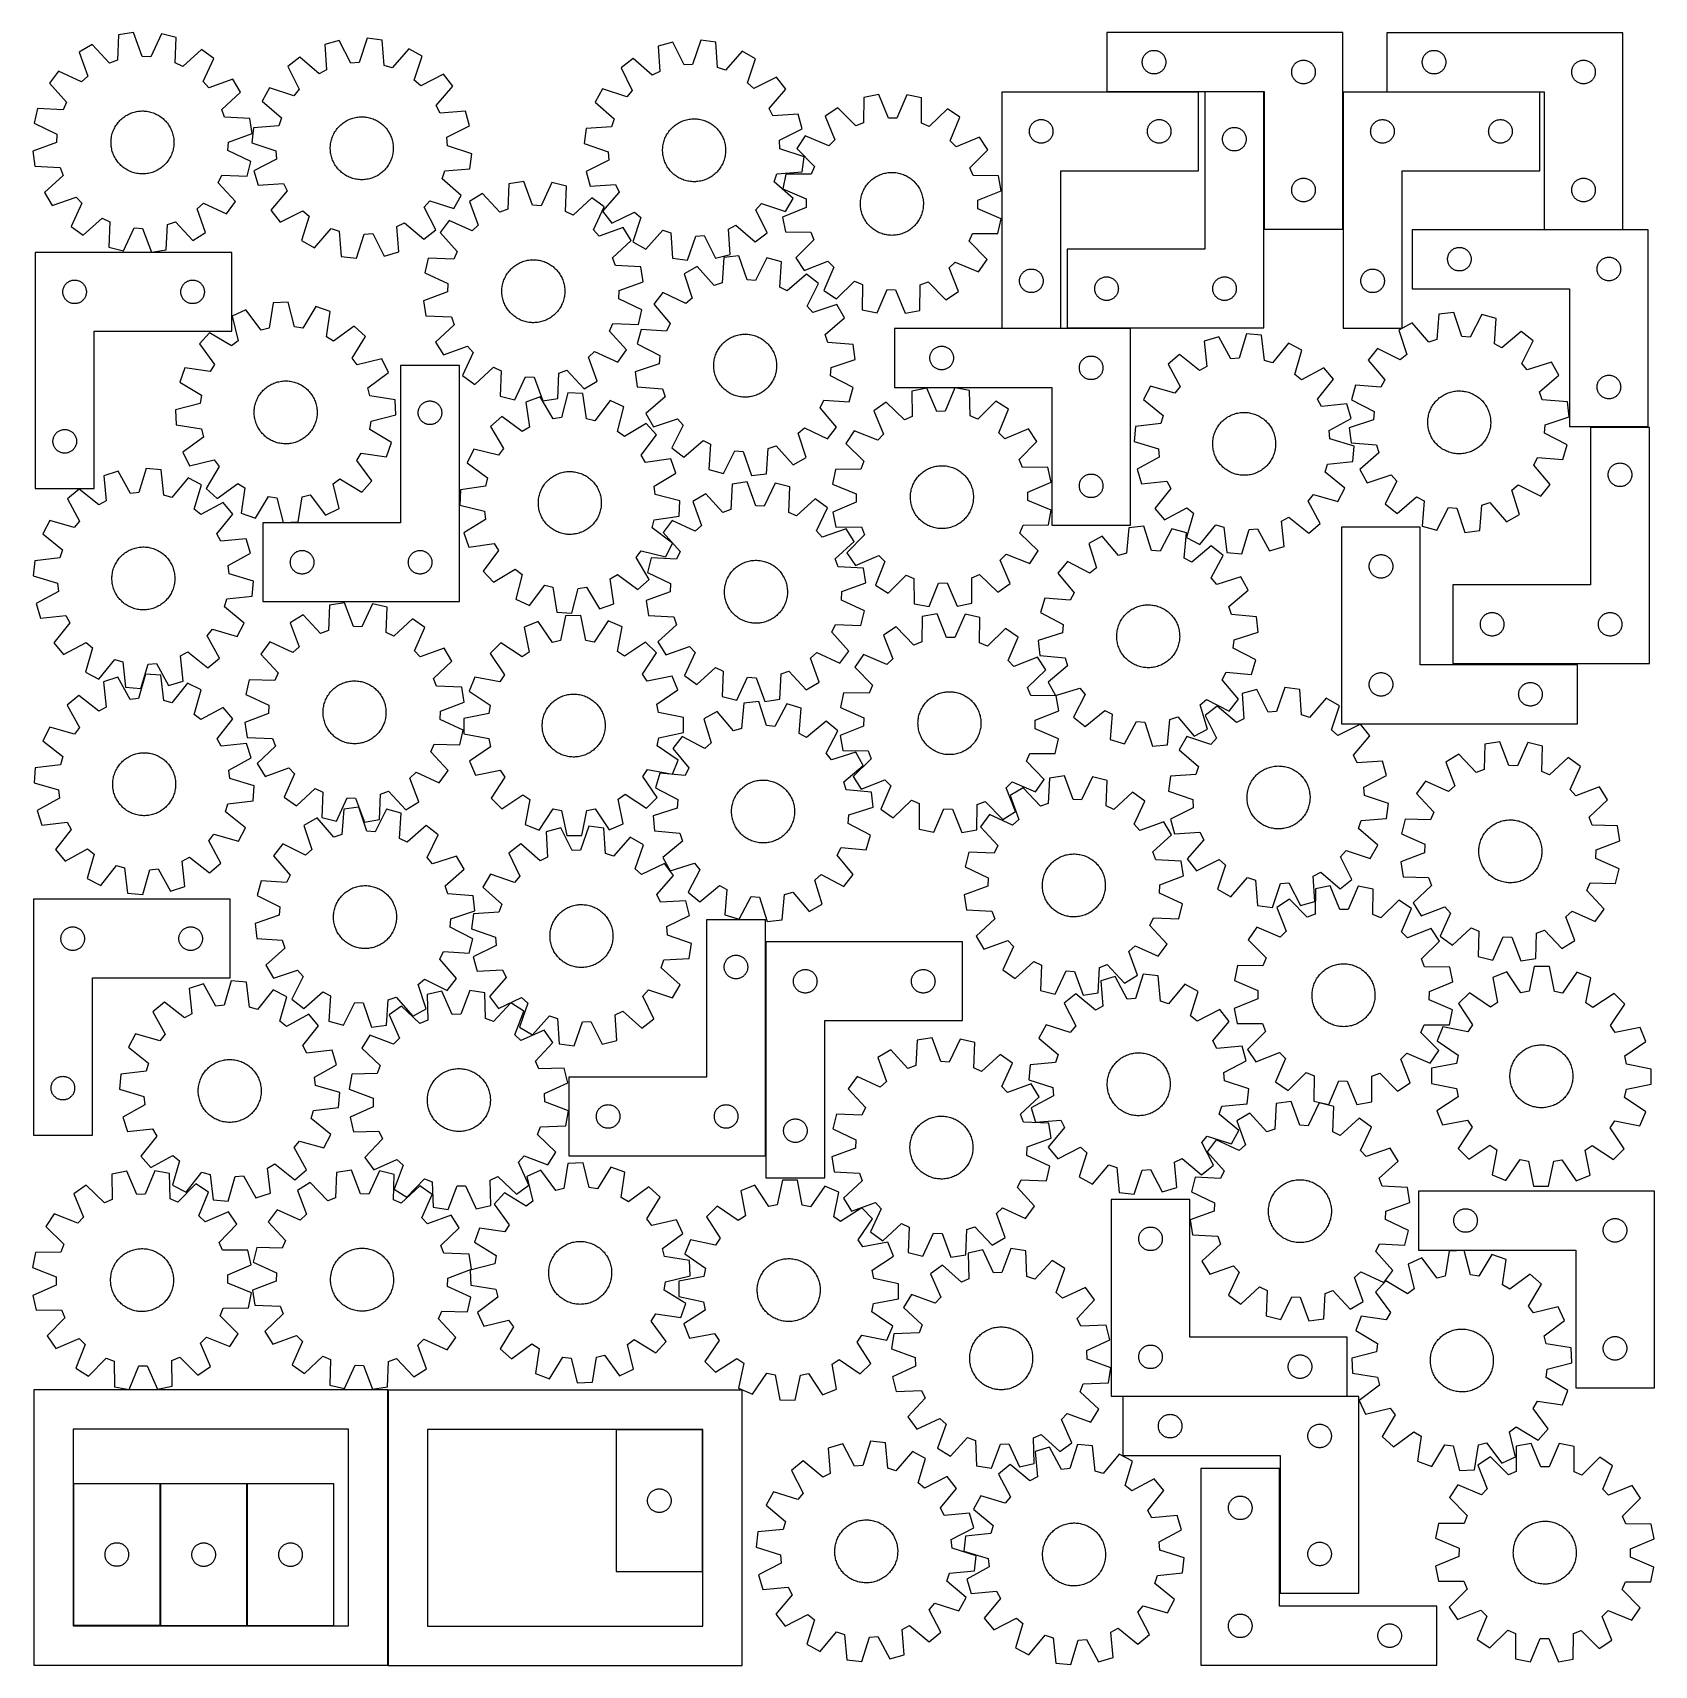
# Model space of a CAD drawing. Header units: millimetres. Extents: x 7 to 1243, y 7 to 1252.
import ezdxf

# ---------------------------------------------------------------- set-up
doc = ezdxf.new("R2010")
doc.units = ezdxf.units.MM
doc.layers.add('CUT', color=7, linetype='CONTINUOUS', true_color=0x000000)

msp = doc.modelspace()

# ---------------------------------------------------------------- linework, layer by layer
at = {"layer": 'CUT'}
for p, q in [((72.101132, 1250.058157), (71.126173, 1230.706365)), ((83.50879, 1251.775952), (72.101132, 1250.058157)), ((90.139379, 1233.569423), (83.50879, 1251.775952)), ((104.868495, 1250.773664), (96.56214, 1233.26804)), ((116.065168, 1247.995178), (104.868495, 1250.773664)), ((115.223697, 1228.637122), (116.065168, 1247.995178)), ((240.394748, 1245.851589), (229.290539, 1242.72397)), ((249.245019, 1228.614562), (240.394748, 1245.851589)), ((261.712611, 1247.522019), (255.655198, 1229.116852)), ((273.168451, 1246.162165), (261.712611, 1247.522019)), ((274.74871, 1226.850376), (273.168451, 1246.162165)), ((516.111183, 1245.933023), (509.852753, 1227.595235)), ((527.551458, 1244.447907), (516.111183, 1245.933023)), ((1005.851832, 1251.778143), (825.851832, 1251.778143)), ((825.851832, 1251.778143), (825.851832, 1206.778143)), ((1005.851832, 1101.778143), (1005.851832, 1251.778143)), ((1219.450541, 1251.765936), (1039.450541, 1251.765936)), ((1039.450541, 1251.765936), (1039.450541, 1206.765936)), ((1219.450541, 1101.765936), (1219.450541, 1251.765936)), ((51.983778, 1242.810145), (42.101849, 1236.857588)), ((42.101849, 1236.857588), (48.606714, 1218.605762)), ((65.076981, 1228.526922), (51.983778, 1242.810145)), ((96.56214, 1233.26804), (90.139379, 1233.569423)), ((135.415404, 1238.89518), (121.04222, 1225.900796)), ((144.696501, 1232.043412), (135.415404, 1238.89518)), ((210.234647, 1233.022702), (201.172583, 1225.883762)), ((225.007556, 1220.484617), (210.234647, 1233.022702)), ((229.290539, 1242.72397), (230.737571, 1223.401742)), ((293.502833, 1239.547448), (280.863161, 1224.861362)), ((303.566256, 1233.907146), (293.502833, 1239.547448)), ((297.635923, 1215.460641), (303.566256, 1233.907146)), ((494.776319, 1244.495942), (483.638554, 1241.490006)), ((483.638554, 1241.490006), (484.874087, 1222.153102)), ((503.437462, 1227.163112), (494.776319, 1244.495942)), ((528.920324, 1225.119984), (527.551458, 1244.447907)), ((547.812249, 1237.611099), (535.012647, 1223.064189)), ((557.813356, 1231.861027), (547.812249, 1237.611099)), ((853.536916, 1232.722294), (853.779977, 1233.258741)), ((853.779977, 1233.258741), (854.057603, 1233.778143)), ((854.057603, 1233.778143), (854.368605, 1234.278275)), ((854.368605, 1234.278275), (854.711651, 1234.756996)), ((854.711651, 1234.756996), (855.085273, 1235.212256)), ((855.085273, 1235.212256), (855.487871, 1235.642104)), ((855.487871, 1235.642104), (855.917719, 1236.044701)), ((855.917719, 1236.044701), (856.372979, 1236.418323)), ((856.372979, 1236.418323), (856.851699, 1236.76137)), ((856.851699, 1236.76137), (857.351832, 1237.072372)), ((857.351832, 1237.072372), (857.871233, 1237.349998)), ((857.871233, 1237.349998), (858.407681, 1237.593059)), ((858.407681, 1237.593059), (858.958876, 1237.800514)), ((858.958876, 1237.800514), (859.52246, 1237.971476)), ((859.52246, 1237.971476), (860.096019, 1238.105211)), ((860.096019, 1238.105211), (860.677096, 1238.201147)), ((860.677096, 1238.201147), (861.263203, 1238.258873)), ((861.263203, 1238.258873), (861.851832, 1238.278143)), ((861.851832, 1238.278143), (862.44046, 1238.258873)), ((862.44046, 1238.258873), (863.026567, 1238.201147)), ((863.026567, 1238.201147), (863.607644, 1238.105211)), ((863.607644, 1238.105211), (864.181203, 1237.971476)), ((864.181203, 1237.971476), (864.744787, 1237.800514)), ((864.744787, 1237.800514), (865.295982, 1237.593059)), ((865.295982, 1237.593059), (865.83243, 1237.349998)), ((865.83243, 1237.349998), (866.351832, 1237.072372)), ((866.351832, 1237.072372), (866.851964, 1236.76137)), ((866.851964, 1236.76137), (867.330684, 1236.418323)), ((867.330684, 1236.418323), (867.785944, 1236.044701)), ((867.785944, 1236.044701), (868.215793, 1235.642104)), ((868.215793, 1235.642104), (868.61839, 1235.212256)), ((868.61839, 1235.212256), (868.992012, 1234.756996)), ((868.992012, 1234.756996), (869.335058, 1234.278275)), ((869.335058, 1234.278275), (869.64606, 1233.778143)), ((869.64606, 1233.778143), (869.923686, 1233.258741)), ((869.923686, 1233.258741), (870.166747, 1232.722294)), ((1067.135625, 1232.710087), (1067.378686, 1233.246534)), ((1067.378686, 1233.246534), (1067.656312, 1233.765936)), ((1067.656312, 1233.765936), (1067.967314, 1234.266068)), ((1067.967314, 1234.266068), (1068.310361, 1234.744789)), ((1068.310361, 1234.744789), (1068.683982, 1235.200048)), ((1068.683982, 1235.200048), (1069.08658, 1235.629897)), ((1069.08658, 1235.629897), (1069.516428, 1236.032494)), ((1069.516428, 1236.032494), (1069.971688, 1236.406116)), ((1069.971688, 1236.406116), (1070.450409, 1236.749163)), ((1070.450409, 1236.749163), (1070.950541, 1237.060165)), ((1070.950541, 1237.060165), (1071.469942, 1237.337791)), ((1071.469942, 1237.337791), (1072.00639, 1237.580852)), ((1072.00639, 1237.580852), (1072.557585, 1237.788307)), ((1072.557585, 1237.788307), (1073.121169, 1237.959269)), ((1073.121169, 1237.959269), (1073.694728, 1238.093004)), ((1073.694728, 1238.093004), (1074.275805, 1238.18894)), ((1074.275805, 1238.18894), (1074.861913, 1238.246666)), ((1074.861913, 1238.246666), (1075.450541, 1238.265936)), ((1075.450541, 1238.265936), (1076.039169, 1238.246666)), ((1076.039169, 1238.246666), (1076.625276, 1238.18894)), ((1076.625276, 1238.18894), (1077.206354, 1238.093004)), ((1077.206354, 1238.093004), (1077.779912, 1237.959269)), ((1077.779912, 1237.959269), (1078.343496, 1237.788307)), ((1078.343496, 1237.788307), (1078.894692, 1237.580852)), ((1078.894692, 1237.580852), (1079.431139, 1237.337791)), ((1079.431139, 1237.337791), (1079.950541, 1237.060165)), ((1079.950541, 1237.060165), (1080.450673, 1236.749163)), ((1080.450673, 1236.749163), (1080.929394, 1236.406116)), ((1080.929394, 1236.406116), (1081.384653, 1236.032494)), ((1081.384653, 1236.032494), (1081.814502, 1235.629897)), ((1081.814502, 1235.629897), (1082.217099, 1235.200048)), ((1082.217099, 1235.200048), (1082.590721, 1234.744789)), ((1082.590721, 1234.744789), (1082.933767, 1234.266068)), ((1082.933767, 1234.266068), (1083.244769, 1233.765936)), ((1083.244769, 1233.765936), (1083.522395, 1233.246534)), ((1083.522395, 1233.246534), (1083.765456, 1232.710087)), ((26.289532, 1222.462719), (19.437764, 1213.181623)), ((43.852027, 1214.277294), (26.289532, 1222.462719)), ((71.126173, 1230.706365), (65.076981, 1228.526922)), ((121.04222, 1225.900796), (115.223697, 1228.637122)), ((136.511076, 1214.480917), (144.696501, 1232.043412)), ((201.172583, 1225.883762), (209.903764, 1208.586106)), ((230.737571, 1223.401742), (225.007556, 1220.484617)), ((255.655198, 1229.116852), (249.245019, 1228.614562)), ((280.863161, 1224.861362), (274.74871, 1226.850376)), ((464.477657, 1231.997818), (455.338025, 1224.958457)), ((455.338025, 1224.958457), (463.879422, 1207.566305)), ((479.112497, 1219.298846), (464.477657, 1231.997818)), ((484.874087, 1222.153102), (479.112497, 1219.298846)), ((509.852753, 1227.595235), (503.437462, 1227.163112)), ((535.012647, 1223.064189), (528.920324, 1225.119984)), ((551.681547, 1213.480511), (557.813356, 1231.861027)), ((852.851832, 1229.278143), (852.871101, 1229.866771)), ((852.871101, 1228.689515), (852.851832, 1229.278143)), ((852.871101, 1229.866771), (852.928828, 1230.452879)), ((852.928828, 1228.103407), (852.871101, 1228.689515)), ((852.928828, 1230.452879), (853.024764, 1231.033956)), ((853.024764, 1227.52233), (852.928828, 1228.103407)), ((853.024764, 1231.033956), (853.158499, 1231.607515)), ((853.158499, 1226.948772), (853.024764, 1227.52233)), ((853.158499, 1231.607515), (853.32946, 1232.171098)), ((853.32946, 1226.385188), (853.158499, 1226.948772)), ((853.32946, 1232.171098), (853.536916, 1232.722294)), ((853.536916, 1225.833992), (853.32946, 1226.385188)), ((853.779977, 1225.297545), (853.536916, 1225.833992)), ((854.057603, 1224.778143), (853.779977, 1225.297545)), ((854.368605, 1224.278011), (854.057603, 1224.778143)), ((854.711651, 1223.79929), (854.368605, 1224.278011)), ((855.085273, 1223.344031), (854.711651, 1223.79929)), ((855.487871, 1222.914182), (855.085273, 1223.344031)), ((855.917719, 1222.511585), (855.487871, 1222.914182)), ((856.372979, 1222.137963), (855.917719, 1222.511585)), ((856.851699, 1221.794917), (856.372979, 1222.137963)), ((857.351832, 1221.483915), (856.851699, 1221.794917)), ((857.871233, 1221.206288), (857.351832, 1221.483915)), ((858.407681, 1220.963227), (857.871233, 1221.206288)), ((858.958876, 1220.755772), (858.407681, 1220.963227)), ((859.52246, 1220.584811), (858.958876, 1220.755772)), ((860.096019, 1220.451076), (859.52246, 1220.584811)), ((860.677096, 1220.355139), (860.096019, 1220.451076)), ((863.607644, 1220.451076), (863.026567, 1220.355139)), ((864.181203, 1220.584811), (863.607644, 1220.451076)), ((864.744787, 1220.755772), (864.181203, 1220.584811)), ((865.295982, 1220.963227), (864.744787, 1220.755772)), ((865.83243, 1221.206288), (865.295982, 1220.963227)), ((866.351832, 1221.483915), (865.83243, 1221.206288)), ((866.851964, 1221.794917), (866.351832, 1221.483915)), ((867.330684, 1222.137963), (866.851964, 1221.794917)), ((867.785944, 1222.511585), (867.330684, 1222.137963)), ((868.215793, 1222.914182), (867.785944, 1222.511585)), ((868.61839, 1223.344031), (868.215793, 1222.914182)), ((868.992012, 1223.79929), (868.61839, 1223.344031)), ((869.335058, 1224.278011), (868.992012, 1223.79929)), ((869.64606, 1224.778143), (869.335058, 1224.278011)), ((869.923686, 1225.297545), (869.64606, 1224.778143)), ((870.166747, 1225.833992), (869.923686, 1225.297545)), ((870.166747, 1232.722294), (870.374203, 1232.171098)), ((870.374203, 1226.385188), (870.166747, 1225.833992)), ((870.374203, 1232.171098), (870.545164, 1231.607515)), ((870.545164, 1226.948772), (870.374203, 1226.385188)), ((870.545164, 1231.607515), (870.678899, 1231.033956)), ((870.678899, 1227.52233), (870.545164, 1226.948772)), ((870.678899, 1231.033956), (870.774835, 1230.452879)), ((870.774835, 1228.103407), (870.678899, 1227.52233)), ((870.774835, 1230.452879), (870.832562, 1229.866771)), ((870.832562, 1228.689515), (870.774835, 1228.103407)), ((870.832562, 1229.866771), (870.851832, 1229.278143)), ((870.851832, 1229.278143), (870.832562, 1228.689515)), ((966.851832, 1221.778143), (966.871101, 1222.366771)), ((966.871101, 1221.189515), (966.851832, 1221.778143)), ((966.871101, 1222.366771), (966.928828, 1222.952879)), ((966.928828, 1220.603407), (966.871101, 1221.189515)), ((966.928828, 1222.952879), (967.024764, 1223.533956)), ((967.024764, 1220.02233), (966.928828, 1220.603407)), ((967.024764, 1223.533956), (967.158499, 1224.107515)), ((967.158499, 1224.107515), (967.32946, 1224.671098)), ((967.32946, 1224.671098), (967.536916, 1225.222294)), ((967.536916, 1225.222294), (967.779977, 1225.758741)), ((967.779977, 1225.758741), (968.057603, 1226.278143)), ((968.057603, 1226.278143), (968.368605, 1226.778275)), ((968.368605, 1226.778275), (968.711651, 1227.256996)), ((968.711651, 1227.256996), (969.085273, 1227.712256)), ((969.085273, 1227.712256), (969.487871, 1228.142104)), ((969.487871, 1228.142104), (969.917719, 1228.544701)), ((969.917719, 1228.544701), (970.372979, 1228.918323)), ((970.372979, 1228.918323), (970.851699, 1229.26137)), ((970.851699, 1229.26137), (971.351832, 1229.572372)), ((971.351832, 1229.572372), (971.871233, 1229.849998)), ((971.871233, 1229.849998), (972.407681, 1230.093059)), ((972.407681, 1230.093059), (972.958876, 1230.300514)), ((972.958876, 1230.300514), (973.52246, 1230.471476)), ((973.52246, 1230.471476), (974.096019, 1230.605211)), ((974.096019, 1230.605211), (974.677096, 1230.701147)), ((974.677096, 1230.701147), (975.263203, 1230.758873)), ((975.263203, 1230.758873), (975.851832, 1230.778143)), ((975.851832, 1230.778143), (976.44046, 1230.758873)), ((976.44046, 1230.758873), (977.026567, 1230.701147)), ((977.026567, 1230.701147), (977.607644, 1230.605211)), ((977.607644, 1230.605211), (978.181203, 1230.471476)), ((978.181203, 1230.471476), (978.744787, 1230.300514)), ((978.744787, 1230.300514), (979.295982, 1230.093059)), ((979.295982, 1230.093059), (979.83243, 1229.849998)), ((979.83243, 1229.849998), (980.351832, 1229.572372)), ((980.351832, 1229.572372), (980.851964, 1229.26137)), ((980.851964, 1229.26137), (981.330684, 1228.918323)), ((981.330684, 1228.918323), (981.785944, 1228.544701)), ((981.785944, 1228.544701), (982.215793, 1228.142104)), ((982.215793, 1228.142104), (982.61839, 1227.712256)), ((982.61839, 1227.712256), (982.992012, 1227.256996)), ((982.992012, 1227.256996), (983.335058, 1226.778275)), ((983.335058, 1226.778275), (983.64606, 1226.278143)), ((983.64606, 1226.278143), (983.923686, 1225.758741)), ((983.923686, 1225.758741), (984.166747, 1225.222294)), ((984.166747, 1225.222294), (984.374203, 1224.671098)), ((984.374203, 1224.671098), (984.545164, 1224.107515)), ((984.545164, 1224.107515), (984.678899, 1223.533956)), ((984.678899, 1223.533956), (984.774835, 1222.952879)), ((984.774835, 1220.603407), (984.678899, 1220.02233)), ((984.774835, 1222.952879), (984.832562, 1222.366771)), ((984.832562, 1221.189515), (984.774835, 1220.603407)), ((984.832562, 1222.366771), (984.851832, 1221.778143)), ((984.851832, 1221.778143), (984.832562, 1221.189515)), ((1066.450541, 1229.265936), (1066.46981, 1229.854564)), ((1066.46981, 1228.677308), (1066.450541, 1229.265936)), ((1066.46981, 1229.854564), (1066.527537, 1230.440672)), ((1066.527537, 1228.0912), (1066.46981, 1228.677308)), ((1066.527537, 1230.440672), (1066.623473, 1231.021749)), ((1066.623473, 1227.510123), (1066.527537, 1228.0912)), ((1066.623473, 1231.021749), (1066.757208, 1231.595308)), ((1066.757208, 1226.936565), (1066.623473, 1227.510123)), ((1066.757208, 1231.595308), (1066.92817, 1232.158891)), ((1066.92817, 1226.372981), (1066.757208, 1226.936565)), ((1066.92817, 1232.158891), (1067.135625, 1232.710087)), ((1067.135625, 1225.821785), (1066.92817, 1226.372981)), ((1067.378686, 1225.285338), (1067.135625, 1225.821785)), ((1067.656312, 1224.765936), (1067.378686, 1225.285338)), ((1067.967314, 1224.265804), (1067.656312, 1224.765936)), ((1068.310361, 1223.787083), (1067.967314, 1224.265804)), ((1068.683982, 1223.331824), (1068.310361, 1223.787083)), ((1069.08658, 1222.901975), (1068.683982, 1223.331824)), ((1069.516428, 1222.499378), (1069.08658, 1222.901975)), ((1069.971688, 1222.125756), (1069.516428, 1222.499378)), ((1070.450409, 1221.78271), (1069.971688, 1222.125756)), ((1070.950541, 1221.471708), (1070.450409, 1221.78271)), ((1071.469942, 1221.194081), (1070.950541, 1221.471708)), ((1072.00639, 1220.95102), (1071.469942, 1221.194081)), ((1072.557585, 1220.743565), (1072.00639, 1220.95102)), ((1073.121169, 1220.572604), (1072.557585, 1220.743565)), ((1073.694728, 1220.438869), (1073.121169, 1220.572604)), ((1074.275805, 1220.342932), (1073.694728, 1220.438869)), ((1077.206354, 1220.438869), (1076.625276, 1220.342932)), ((1077.779912, 1220.572604), (1077.206354, 1220.438869)), ((1078.343496, 1220.743565), (1077.779912, 1220.572604)), ((1078.894692, 1220.95102), (1078.343496, 1220.743565)), ((1079.431139, 1221.194081), (1078.894692, 1220.95102)), ((1079.950541, 1221.471708), (1079.431139, 1221.194081)), ((1080.450673, 1221.78271), (1079.950541, 1221.471708)), ((1080.929394, 1222.125756), (1080.450673, 1221.78271)), ((1081.384653, 1222.499378), (1080.929394, 1222.125756)), ((1081.814502, 1222.901975), (1081.384653, 1222.499378)), ((1082.217099, 1223.331824), (1081.814502, 1222.901975)), ((1082.590721, 1223.787083), (1082.217099, 1223.331824)), ((1082.933767, 1224.265804), (1082.590721, 1223.787083)), ((1083.244769, 1224.765936), (1082.933767, 1224.265804)), ((1083.522395, 1225.285338), (1083.244769, 1224.765936)), ((1083.765456, 1225.821785), (1083.522395, 1225.285338)), ((1083.765456, 1232.710087), (1083.972912, 1232.158891)), ((1083.972912, 1226.372981), (1083.765456, 1225.821785)), ((1083.972912, 1232.158891), (1084.143873, 1231.595308)), ((1084.143873, 1226.936565), (1083.972912, 1226.372981)), ((1084.143873, 1231.595308), (1084.277608, 1231.021749)), ((1084.277608, 1227.510123), (1084.143873, 1226.936565)), ((1084.277608, 1231.021749), (1084.373544, 1230.440672)), ((1084.373544, 1228.0912), (1084.277608, 1227.510123)), ((1084.373544, 1230.440672), (1084.431271, 1229.854564)), ((1084.431271, 1228.677308), (1084.373544, 1228.0912)), ((1084.431271, 1229.854564), (1084.450541, 1229.265936)), ((1084.450541, 1229.265936), (1084.431271, 1228.677308)), ((1180.450541, 1221.765936), (1180.46981, 1222.354564)), ((1180.46981, 1221.177308), (1180.450541, 1221.765936)), ((1180.46981, 1222.354564), (1180.527537, 1222.940672)), ((1180.527537, 1220.5912), (1180.46981, 1221.177308)), ((1180.527537, 1222.940672), (1180.623473, 1223.521749)), ((1180.623473, 1220.010123), (1180.527537, 1220.5912)), ((1180.623473, 1223.521749), (1180.757208, 1224.095308)), ((1180.757208, 1224.095308), (1180.92817, 1224.658891)), ((1180.92817, 1224.658891), (1181.135625, 1225.210087)), ((1181.135625, 1225.210087), (1181.378686, 1225.746534)), ((1181.378686, 1225.746534), (1181.656312, 1226.265936)), ((1181.656312, 1226.265936), (1181.967314, 1226.766068)), ((1181.967314, 1226.766068), (1182.310361, 1227.244789)), ((1182.310361, 1227.244789), (1182.683982, 1227.700048)), ((1182.683982, 1227.700048), (1183.08658, 1228.129897)), ((1183.08658, 1228.129897), (1183.516428, 1228.532494)), ((1183.516428, 1228.532494), (1183.971688, 1228.906116)), ((1183.971688, 1228.906116), (1184.450409, 1229.249163)), ((1184.450409, 1229.249163), (1184.950541, 1229.560165)), ((1184.950541, 1229.560165), (1185.469942, 1229.837791)), ((1185.469942, 1229.837791), (1186.00639, 1230.080852)), ((1186.00639, 1230.080852), (1186.557585, 1230.288307)), ((1186.557585, 1230.288307), (1187.121169, 1230.459269)), ((1187.121169, 1230.459269), (1187.694728, 1230.593004)), ((1187.694728, 1230.593004), (1188.275805, 1230.68894)), ((1188.275805, 1230.68894), (1188.861913, 1230.746666)), ((1188.861913, 1230.746666), (1189.450541, 1230.765936)), ((1189.450541, 1230.765936), (1190.039169, 1230.746666)), ((1190.039169, 1230.746666), (1190.625276, 1230.68894)), ((1190.625276, 1230.68894), (1191.206354, 1230.593004)), ((1191.206354, 1230.593004), (1191.779912, 1230.459269)), ((1191.779912, 1230.459269), (1192.343496, 1230.288307)), ((1192.343496, 1230.288307), (1192.894692, 1230.080852)), ((1192.894692, 1230.080852), (1193.431139, 1229.837791)), ((1193.431139, 1229.837791), (1193.950541, 1229.560165)), ((1193.950541, 1229.560165), (1194.450673, 1229.249163)), ((1194.450673, 1229.249163), (1194.929394, 1228.906116)), ((1194.929394, 1228.906116), (1195.384653, 1228.532494)), ((1195.384653, 1228.532494), (1195.814502, 1228.129897)), ((1195.814502, 1228.129897), (1196.217099, 1227.700048)), ((1196.217099, 1227.700048), (1196.590721, 1227.244789)), ((1196.590721, 1227.244789), (1196.933767, 1226.766068)), ((1196.933767, 1226.766068), (1197.244769, 1226.265936)), ((1197.244769, 1226.265936), (1197.522395, 1225.746534)), ((1197.522395, 1225.746534), (1197.765456, 1225.210087)), ((1197.765456, 1225.210087), (1197.972912, 1224.658891)), ((1197.972912, 1224.658891), (1198.143873, 1224.095308)), ((1198.143873, 1224.095308), (1198.277608, 1223.521749)), ((1198.277608, 1223.521749), (1198.373544, 1222.940672)), ((1198.373544, 1220.5912), (1198.277608, 1220.010123)), ((1198.373544, 1222.940672), (1198.431271, 1222.354564)), ((1198.431271, 1221.177308), (1198.373544, 1220.5912)), ((1198.431271, 1222.354564), (1198.450541, 1221.765936)), ((1198.450541, 1221.765936), (1198.431271, 1221.177308)), ((19.437764, 1213.181623), (32.432148, 1198.808439)), ((48.606714, 1218.605762), (43.852027, 1214.277294)), ((140.839543, 1209.726229), (136.511076, 1214.480917)), ((159.091369, 1216.231095), (140.839543, 1209.726229)), ((165.043926, 1206.349165), (159.091369, 1216.231095)), ((187.27975, 1209.628584), (181.639449, 1199.565162)), ((205.726256, 1203.698252), (187.27975, 1209.628584)), ((209.903764, 1208.586106), (205.726256, 1203.698252)), ((302.523777, 1211.283132), (297.635923, 1215.460641)), ((319.821433, 1220.014313), (302.523777, 1211.283132)), ((314.422288, 1196.17934), (326.960373, 1210.952249)), ((326.960373, 1210.952249), (319.821433, 1220.014313)), ((441.268168, 1208.85626), (435.518096, 1198.855153)), ((459.648684, 1202.724451), (441.268168, 1208.85626)), ((556.5234, 1209.249773), (551.681547, 1213.480511)), ((573.915553, 1217.79117), (556.5234, 1209.249773)), ((568.255942, 1194.016698), (580.954913, 1208.651538)), ((580.954913, 1208.651538), (573.915553, 1217.79117)), ((861.263203, 1220.297413), (860.677096, 1220.355139)), ((861.851832, 1220.278143), (861.263203, 1220.297413)), ((862.44046, 1220.297413), (861.851832, 1220.278143)), ((863.026567, 1220.355139), (862.44046, 1220.297413)), ((967.158499, 1219.448772), (967.024764, 1220.02233)), ((967.32946, 1218.885188), (967.158499, 1219.448772)), ((967.536916, 1218.333992), (967.32946, 1218.885188)), ((967.779977, 1217.797545), (967.536916, 1218.333992)), ((968.057603, 1217.278143), (967.779977, 1217.797545)), ((968.368605, 1216.778011), (968.057603, 1217.278143)), ((968.711651, 1216.29929), (968.368605, 1216.778011)), ((969.085273, 1215.844031), (968.711651, 1216.29929)), ((969.487871, 1215.414182), (969.085273, 1215.844031)), ((969.917719, 1215.011585), (969.487871, 1215.414182)), ((970.372979, 1214.637963), (969.917719, 1215.011585)), ((970.851699, 1214.294917), (970.372979, 1214.637963)), ((971.351832, 1213.983915), (970.851699, 1214.294917)), ((971.871233, 1213.706288), (971.351832, 1213.983915)), ((972.407681, 1213.463227), (971.871233, 1213.706288)), ((972.958876, 1213.255772), (972.407681, 1213.463227)), ((973.52246, 1213.084811), (972.958876, 1213.255772)), ((974.096019, 1212.951076), (973.52246, 1213.084811)), ((974.677096, 1212.855139), (974.096019, 1212.951076)), ((975.263203, 1212.797413), (974.677096, 1212.855139)), ((975.851832, 1212.778143), (975.263203, 1212.797413)), ((976.44046, 1212.797413), (975.851832, 1212.778143)), ((977.026567, 1212.855139), (976.44046, 1212.797413)), ((977.607644, 1212.951076), (977.026567, 1212.855139)), ((978.181203, 1213.084811), (977.607644, 1212.951076)), ((978.744787, 1213.255772), (978.181203, 1213.084811)), ((979.295982, 1213.463227), (978.744787, 1213.255772)), ((979.83243, 1213.706288), (979.295982, 1213.463227)), ((980.351832, 1213.983915), (979.83243, 1213.706288)), ((980.851964, 1214.294917), (980.351832, 1213.983915)), ((981.330684, 1214.637963), (980.851964, 1214.294917)), ((981.785944, 1215.011585), (981.330684, 1214.637963)), ((982.215793, 1215.414182), (981.785944, 1215.011585)), ((982.61839, 1215.844031), (982.215793, 1215.414182)), ((982.992012, 1216.29929), (982.61839, 1215.844031)), ((983.335058, 1216.778011), (982.992012, 1216.29929)), ((983.64606, 1217.278143), (983.335058, 1216.778011)), ((983.923686, 1217.797545), (983.64606, 1217.278143)), ((984.166747, 1218.333992), (983.923686, 1217.797545)), ((984.374203, 1218.885188), (984.166747, 1218.333992)), ((984.545164, 1219.448772), (984.374203, 1218.885188)), ((984.678899, 1220.02233), (984.545164, 1219.448772)), ((1074.861913, 1220.285206), (1074.275805, 1220.342932)), ((1075.450541, 1220.265936), (1074.861913, 1220.285206)), ((1076.039169, 1220.285206), (1075.450541, 1220.265936)), ((1076.625276, 1220.342932), (1076.039169, 1220.285206)), ((1180.757208, 1219.436565), (1180.623473, 1220.010123)), ((1180.92817, 1218.872981), (1180.757208, 1219.436565)), ((1181.135625, 1218.321785), (1180.92817, 1218.872981)), ((1181.378686, 1217.785338), (1181.135625, 1218.321785)), ((1181.656312, 1217.265936), (1181.378686, 1217.785338)), ((1181.967314, 1216.765804), (1181.656312, 1217.265936)), ((1182.310361, 1216.287083), (1181.967314, 1216.765804)), ((1182.683982, 1215.831824), (1182.310361, 1216.287083)), ((1183.08658, 1215.401975), (1182.683982, 1215.831824)), ((1183.516428, 1214.999378), (1183.08658, 1215.401975)), ((1183.971688, 1214.625756), (1183.516428, 1214.999378)), ((1184.450409, 1214.28271), (1183.971688, 1214.625756)), ((1184.950541, 1213.971708), (1184.450409, 1214.28271)), ((1185.469942, 1213.694081), (1184.950541, 1213.971708)), ((1186.00639, 1213.45102), (1185.469942, 1213.694081)), ((1186.557585, 1213.243565), (1186.00639, 1213.45102)), ((1187.121169, 1213.072604), (1186.557585, 1213.243565)), ((1187.694728, 1212.938869), (1187.121169, 1213.072604)), ((1188.275805, 1212.842932), (1187.694728, 1212.938869)), ((1188.861913, 1212.785206), (1188.275805, 1212.842932)), ((1189.450541, 1212.765936), (1188.861913, 1212.785206)), ((1190.039169, 1212.785206), (1189.450541, 1212.765936)), ((1190.625276, 1212.842932), (1190.039169, 1212.785206)), ((1191.206354, 1212.938869), (1190.625276, 1212.842932)), ((1191.779912, 1213.072604), (1191.206354, 1212.938869)), ((1192.343496, 1213.243565), (1191.779912, 1213.072604)), ((1192.894692, 1213.45102), (1192.343496, 1213.243565)), ((1193.431139, 1213.694081), (1192.894692, 1213.45102)), ((1193.950541, 1213.971708), (1193.431139, 1213.694081)), ((1194.450673, 1214.28271), (1193.950541, 1213.971708)), ((1194.929394, 1214.625756), (1194.450673, 1214.28271)), ((1195.384653, 1214.999378), (1194.929394, 1214.625756)), ((1195.814502, 1215.401975), (1195.384653, 1214.999378)), ((1196.217099, 1215.831824), (1195.814502, 1215.401975)), ((1196.590721, 1216.287083), (1196.217099, 1215.831824)), ((1196.933767, 1216.765804), (1196.590721, 1216.287083)), ((1197.244769, 1217.265936), (1196.933767, 1216.765804)), ((1197.522395, 1217.785338), (1197.244769, 1217.265936)), ((1197.765456, 1218.321785), (1197.522395, 1217.785338)), ((1197.972912, 1218.872981), (1197.765456, 1218.321785)), ((1198.143873, 1219.436565), (1197.972912, 1218.872981)), ((1198.277608, 1220.010123), (1198.143873, 1219.436565)), ((32.432148, 1198.808439), (29.695822, 1192.989916)), ((150.760703, 1193.255962), (165.043926, 1206.349165)), ((181.639449, 1199.565162), (196.325534, 1186.92549)), ((317.339413, 1190.449325), (314.422288, 1196.17934)), ((435.518096, 1198.855153), (450.065007, 1186.055551)), ((463.879422, 1207.566305), (459.648684, 1202.724451)), ((640.557688, 1202.428781), (640.338232, 1183.053687)), ((651.889668, 1204.590191), (640.557688, 1202.428781)), ((659.225306, 1186.656122), (651.889668, 1204.590191)), ((673.272213, 1204.42174), (665.654935, 1186.60547)), ((684.568734, 1202.082062), (673.272213, 1204.42174)), ((684.482908, 1182.705915), (684.568734, 1202.082062)), ((745.784354, 1206.496641), (745.784354, 1026.496641)), ((895.784354, 1206.496641), (745.784354, 1206.496641)), ((825.851832, 1206.778143), (945.851832, 1206.778143)), ((895.784354, 1146.496641), (895.784354, 1206.496641)), ((945.621396, 1206.533511), (900.621396, 1206.533511)), ((900.621396, 1206.533511), (900.621396, 1086.533511)), ((945.621396, 1026.533511), (945.621396, 1206.533511)), ((945.851832, 1206.778143), (945.851832, 1101.778143)), ((1006.073111, 1206.476378), (1006.073111, 1026.476378)), ((1156.073111, 1206.476378), (1006.073111, 1206.476378)), ((1039.450541, 1206.765936), (1159.450541, 1206.765936)), ((1156.073111, 1146.476378), (1156.073111, 1206.476378)), ((1159.450541, 1206.765936), (1159.450541, 1101.765936)), ((10.337765, 1193.831387), (7.55928, 1182.634714)), ((29.695822, 1192.989916), (10.337765, 1193.831387)), ((71.186083, 1182.585534), (71.794877, 1183.352388)), ((71.794877, 1183.352388), (72.434443, 1184.093772)), ((72.434443, 1184.093772), (73.103716, 1184.808452)), ((73.103716, 1184.808452), (73.801584, 1185.495239)), ((73.801584, 1185.495239), (74.526884, 1186.152989)), ((74.526884, 1186.152989), (75.278409, 1186.780608)), ((75.278409, 1186.780608), (76.054908, 1187.377051)), ((76.054908, 1187.377051), (76.855089, 1187.941325)), ((76.855089, 1187.941325), (77.67762, 1188.472491)), ((77.67762, 1188.472491), (78.521132, 1188.969666)), ((78.521132, 1188.969666), (79.384222, 1189.432021)), ((79.384222, 1189.432021), (80.265451, 1189.858787)), ((80.265451, 1189.858787), (81.163355, 1190.249254)), ((81.163355, 1190.249254), (82.076438, 1190.602771)), ((82.076438, 1190.602771), (83.00318, 1190.918751)), ((83.00318, 1190.918751), (83.94204, 1191.196668)), ((83.94204, 1191.196668), (84.891454, 1191.436059)), ((84.891454, 1191.436059), (85.849843, 1191.636525)), ((85.849843, 1191.636525), (86.81561, 1191.797733)), ((86.81561, 1191.797733), (87.78715, 1191.919414)), ((87.78715, 1191.919414), (88.762844, 1192.001367)), ((88.762844, 1192.001367), (89.741069, 1192.043454)), ((89.741069, 1192.043454), (90.720196, 1192.045605)), ((90.720196, 1192.045605), (91.698597, 1192.007818)), ((91.698597, 1192.007818), (92.674641, 1191.930155)), ((92.674641, 1191.930155), (93.646706, 1191.812744)), ((93.646706, 1191.812744), (94.613173, 1191.655783)), ((94.613173, 1191.655783), (95.572433, 1191.459531)), ((95.572433, 1191.459531), (96.52289, 1191.224315)), ((96.52289, 1191.224315), (97.462963, 1190.950528)), ((97.462963, 1190.950528), (98.391085, 1190.638624)), ((98.391085, 1190.638624), (99.305713, 1190.289123)), ((99.305713, 1190.289123), (100.205324, 1189.902606)), ((100.205324, 1189.902606), (101.088421, 1189.479717)), ((101.088421, 1189.479717), (101.953534, 1189.02116)), ((101.953534, 1189.02116), (102.799223, 1188.527697)), ((102.799223, 1188.527697), (103.62408, 1188.000151)), ((103.62408, 1188.000151), (104.426734, 1187.439399)), ((104.426734, 1187.439399), (105.205847, 1186.846375)), ((105.205847, 1186.846375), (105.960123, 1186.222065)), ((105.960123, 1186.222065), (106.688307, 1185.567509)), ((106.688307, 1185.567509), (107.389186, 1184.883796)), ((107.389186, 1184.883796), (108.061595, 1184.172065)), ((108.061595, 1184.172065), (108.704413, 1183.433498)), ((108.704413, 1183.433498), (109.316571, 1182.669327)), ((152.940146, 1187.206771), (150.760703, 1193.255962)), ((172.291938, 1186.231812), (152.940146, 1187.206771)), ((174.009733, 1174.824154), (172.291938, 1186.231812)), ((196.325534, 1186.92549), (194.336521, 1180.811039)), ((242.988478, 1182.69302), (243.778379, 1183.271596)), ((243.778379, 1183.271596), (244.591223, 1183.817472)), ((244.591223, 1183.817472), (245.425656, 1184.329739)), ((245.425656, 1184.329739), (246.280289, 1184.807544)), ((246.280289, 1184.807544), (247.153699, 1185.250092)), ((247.153699, 1185.250092), (248.044434, 1185.656647)), ((248.044434, 1185.656647), (248.951011, 1186.026531)), ((248.951011, 1186.026531), (249.871919, 1186.35913)), ((249.871919, 1186.35913), (250.805628, 1186.65389)), ((250.805628, 1186.65389), (251.750583, 1186.910319)), ((251.750583, 1186.910319), (252.70521, 1187.127992)), ((252.70521, 1187.127992), (253.667922, 1187.306545)), ((253.667922, 1187.306545), (254.637115, 1187.445683)), ((254.637115, 1187.445683), (255.611178, 1187.545172)), ((255.611178, 1187.545172), (256.588487, 1187.604848)), ((256.588487, 1187.604848), (257.567417, 1187.624612)), ((257.567417, 1187.624612), (258.546339, 1187.60443)), ((258.546339, 1187.60443), (259.523623, 1187.544335)), ((259.523623, 1187.544335), (260.497642, 1187.444429)), ((260.497642, 1187.444429), (261.466776, 1187.304877)), ((261.466776, 1187.304877), (262.429412, 1187.125912)), ((262.429412, 1187.125912), (263.383946, 1186.907831)), ((263.383946, 1186.907831), (264.328791, 1186.650997)), ((264.328791, 1186.650997), (265.262373, 1186.355838)), ((265.262373, 1186.355838), (266.18314, 1186.022846)), ((266.18314, 1186.022846), (267.089558, 1185.652573)), ((267.089558, 1185.652573), (267.980118, 1185.245638)), ((267.980118, 1185.245638), (268.85334, 1184.802716)), ((268.85334, 1184.802716), (269.707768, 1184.324545)), ((269.707768, 1184.324545), (270.541982, 1183.811921)), ((270.541982, 1183.811921), (271.354592, 1183.265698)), ((271.354592, 1183.265698), (272.144246, 1182.686784)), ((336.661642, 1191.896358), (317.339413, 1190.449325)), ((339.789261, 1180.792148), (336.661642, 1191.896358)), ((450.065007, 1186.055551), (448.009211, 1179.963228)), ((498.921877, 1182.800172), (499.776864, 1183.277343)), ((499.776864, 1183.277343), (500.650603, 1183.719243)), ((500.650603, 1183.719243), (501.541639, 1184.125137)), ((501.541639, 1184.125137), (502.44849, 1184.494349)), ((502.44849, 1184.494349), (503.369645, 1184.826265)), ((503.369645, 1184.826265), (504.303572, 1185.120332)), ((504.303572, 1185.120332), (505.248717, 1185.37606)), ((505.248717, 1185.37606), (506.203505, 1185.593025)), ((506.203505, 1185.593025), (507.166349, 1185.770864)), ((507.166349, 1185.770864), (508.135645, 1185.909283)), ((508.135645, 1185.909283), (509.109781, 1186.00805)), ((509.109781, 1186.00805), (510.087135, 1186.067001)), ((510.087135, 1186.067001), (511.066079, 1186.086039)), ((511.066079, 1186.086039), (512.044986, 1186.06513)), ((512.044986, 1186.06513), (513.022225, 1186.004311)), ((513.022225, 1186.004311), (513.99617, 1185.903683)), ((513.99617, 1185.903683), (514.9652, 1185.763412)), ((514.9652, 1185.763412), (515.927702, 1185.583733)), ((515.927702, 1185.583733), (516.882075, 1185.364944)), ((516.882075, 1185.364944), (517.826729, 1185.107409)), ((517.826729, 1185.107409), (518.760092, 1184.811558)), ((518.760092, 1184.811558), (519.680611, 1184.477883)), ((519.680611, 1184.477883), (520.586754, 1184.106938)), ((520.586754, 1184.106938), (521.477013, 1183.699342)), ((521.477013, 1183.699342), (522.349906, 1183.255773)), ((522.349906, 1183.255773), (523.203979, 1182.776968)), ((571.110198, 1188.255108), (568.255942, 1194.016698)), ((590.447102, 1189.490642), (571.110198, 1188.255108)), ((593.453038, 1178.352876), (590.447102, 1189.490642)), ((620.738329, 1194.401664), (611.096081, 1188.06822)), ((611.096081, 1188.06822), (618.307857, 1170.083985)), ((634.378646, 1180.639972), (620.738329, 1194.401664)), ((640.338232, 1183.053687), (634.378646, 1180.639972)), ((665.654935, 1186.60547), (659.225306, 1186.656122)), ((704.259166, 1193.743687), (690.403727, 1180.198606)), ((713.800434, 1187.259115), (704.259166, 1193.743687)), ((706.306211, 1169.390734), (713.800434, 1187.259115)), ((769.420393, 1182.860602), (769.850242, 1183.2632)), ((769.850242, 1183.2632), (770.305501, 1183.636821)), ((770.305501, 1183.636821), (770.784222, 1183.979868)), ((770.784222, 1183.979868), (771.284354, 1184.29087)), ((771.284354, 1184.29087), (771.803756, 1184.568496)), ((771.803756, 1184.568496), (772.340203, 1184.811557)), ((772.340203, 1184.811557), (772.891399, 1185.019013)), ((772.891399, 1185.019013), (773.454983, 1185.189974)), ((773.454983, 1185.189974), (774.028541, 1185.323709)), ((774.028541, 1185.323709), (774.609618, 1185.419645)), ((774.609618, 1185.419645), (775.195726, 1185.477372)), ((775.195726, 1185.477372), (775.784354, 1185.496641)), ((775.784354, 1185.496641), (776.372982, 1185.477372)), ((776.372982, 1185.477372), (776.95909, 1185.419645)), ((776.95909, 1185.419645), (777.540167, 1185.323709)), ((777.540167, 1185.323709), (778.113725, 1185.189974)), ((778.113725, 1185.189974), (778.677309, 1185.019013)), ((778.677309, 1185.019013), (779.228505, 1184.811557)), ((779.228505, 1184.811557), (779.764952, 1184.568496)), ((779.764952, 1184.568496), (780.284354, 1184.29087)), ((780.284354, 1184.29087), (780.784486, 1183.979868)), ((780.784486, 1183.979868), (781.263207, 1183.636821)), ((781.263207, 1183.636821), (781.718466, 1183.2632)), ((781.718466, 1183.2632), (782.148315, 1182.860602)), ((859.420393, 1182.860602), (859.850242, 1183.2632)), ((859.850242, 1183.2632), (860.305501, 1183.636821)), ((860.305501, 1183.636821), (860.784222, 1183.979868)), ((860.784222, 1183.979868), (861.284354, 1184.29087)), ((861.284354, 1184.29087), (861.803756, 1184.568496)), ((861.803756, 1184.568496), (862.340203, 1184.811557)), ((862.340203, 1184.811557), (862.891399, 1185.019013)), ((862.891399, 1185.019013), (863.454983, 1185.189974)), ((863.454983, 1185.189974), (864.028541, 1185.323709)), ((864.028541, 1185.323709), (864.609618, 1185.419645)), ((864.609618, 1185.419645), (865.195726, 1185.477372)), ((865.195726, 1185.477372), (865.784354, 1185.496641)), ((865.784354, 1185.496641), (866.372982, 1185.477372)), ((866.372982, 1185.477372), (866.95909, 1185.419645)), ((866.95909, 1185.419645), (867.540167, 1185.323709)), ((867.540167, 1185.323709), (868.113725, 1185.189974)), ((868.113725, 1185.189974), (868.677309, 1185.019013)), ((868.677309, 1185.019013), (869.228505, 1184.811557)), ((869.228505, 1184.811557), (869.764952, 1184.568496)), ((869.764952, 1184.568496), (870.284354, 1184.29087)), ((870.284354, 1184.29087), (870.784486, 1183.979868)), ((870.784486, 1183.979868), (871.263207, 1183.636821)), ((871.263207, 1183.636821), (871.718466, 1183.2632)), ((871.718466, 1183.2632), (872.148315, 1182.860602)), ((1029.70915, 1182.840339), (1030.138999, 1183.242936)), ((1030.138999, 1183.242936), (1030.594259, 1183.616558)), ((1030.594259, 1183.616558), (1031.072979, 1183.959604)), ((1031.072979, 1183.959604), (1031.573111, 1184.270606)), ((1031.573111, 1184.270606), (1032.092513, 1184.548232)), ((1032.092513, 1184.548232), (1032.62896, 1184.791294)), ((1032.62896, 1184.791294), (1033.180156, 1184.998749)), ((1033.180156, 1184.998749), (1033.74374, 1185.16971)), ((1033.74374, 1185.16971), (1034.317298, 1185.303445)), ((1034.317298, 1185.303445), (1034.898376, 1185.399381)), ((1034.898376, 1185.399381), (1035.484483, 1185.457108)), ((1035.484483, 1185.457108), (1036.073111, 1185.476378)), ((1036.073111, 1185.476378), (1036.66174, 1185.457108)), ((1036.66174, 1185.457108), (1037.247847, 1185.399381)), ((1037.247847, 1185.399381), (1037.828924, 1185.303445)), ((1037.828924, 1185.303445), (1038.402483, 1185.16971)), ((1038.402483, 1185.16971), (1038.966067, 1184.998749)), ((1038.966067, 1184.998749), (1039.517262, 1184.791294)), ((1039.517262, 1184.791294), (1040.05371, 1184.548232)), ((1040.05371, 1184.548232), (1040.573111, 1184.270606)), ((1040.573111, 1184.270606), (1041.073243, 1183.959604)), ((1041.073243, 1183.959604), (1041.551964, 1183.616558)), ((1041.551964, 1183.616558), (1042.007224, 1183.242936)), ((1042.007224, 1183.242936), (1042.437072, 1182.840339)), ((1119.70915, 1182.840339), (1120.138999, 1183.242936)), ((1120.138999, 1183.242936), (1120.594259, 1183.616558)), ((1120.594259, 1183.616558), (1121.072979, 1183.959604)), ((1121.072979, 1183.959604), (1121.573111, 1184.270606)), ((1121.573111, 1184.270606), (1122.092513, 1184.548232)), ((1122.092513, 1184.548232), (1122.62896, 1184.791294)), ((1122.62896, 1184.791294), (1123.180156, 1184.998749)), ((1123.180156, 1184.998749), (1123.74374, 1185.16971)), ((1123.74374, 1185.16971), (1124.317298, 1185.303445)), ((1124.317298, 1185.303445), (1124.898376, 1185.399381)), ((1124.898376, 1185.399381), (1125.484483, 1185.457108)), ((1125.484483, 1185.457108), (1126.073111, 1185.476378)), ((1126.073111, 1185.476378), (1126.66174, 1185.457108)), ((1126.66174, 1185.457108), (1127.247847, 1185.399381)), ((1127.247847, 1185.399381), (1127.828924, 1185.303445)), ((1127.828924, 1185.303445), (1128.402483, 1185.16971)), ((1128.402483, 1185.16971), (1128.966067, 1184.998749)), ((1128.966067, 1184.998749), (1129.517262, 1184.791294)), ((1129.517262, 1184.791294), (1130.05371, 1184.548232)), ((1130.05371, 1184.548232), (1130.573111, 1184.270606)), ((1130.573111, 1184.270606), (1131.073243, 1183.959604)), ((1131.073243, 1183.959604), (1131.551964, 1183.616558)), ((1131.551964, 1183.616558), (1132.007224, 1183.242936)), ((1132.007224, 1183.242936), (1132.437072, 1182.840339)), ((7.55928, 1182.634714), (25.064904, 1174.328359)), ((25.064904, 1174.328359), (24.763521, 1167.905598)), ((66.358979, 1169.953234), (66.456537, 1170.927491)), ((66.456537, 1170.927491), (66.593751, 1171.896959)), ((66.593751, 1171.896959), (66.770395, 1172.860023)), ((66.770395, 1172.860023), (66.986173, 1173.81508)), ((66.986173, 1173.81508), (67.240728, 1174.760542)), ((67.240728, 1174.760542), (67.533635, 1175.694833)), ((67.533635, 1175.694833), (67.864406, 1176.6164)), ((67.864406, 1176.6164), (68.232491, 1177.523708)), ((68.232491, 1177.523708), (68.637278, 1178.415248)), ((68.637278, 1178.415248), (69.078093, 1179.289535)), ((69.078093, 1179.289535), (69.554202, 1180.145114)), ((69.554202, 1180.145114), (70.064813, 1180.980561)), ((70.064813, 1180.980561), (70.609075, 1181.794486)), ((70.609075, 1181.794486), (71.186083, 1182.585534)), ((109.316571, 1182.669327), (109.89705, 1181.880823)), ((109.89705, 1181.880823), (110.444885, 1181.069298)), ((110.444885, 1181.069298), (110.959162, 1180.236103)), ((110.959162, 1180.236103), (111.439027, 1179.382625)), ((111.439027, 1179.382625), (111.88368, 1178.510284)), ((111.88368, 1178.510284), (112.292381, 1177.620532)), ((112.292381, 1177.620532), (112.664451, 1176.71485)), ((112.664451, 1176.71485), (112.999269, 1175.794746)), ((112.999269, 1175.794746), (113.296279, 1174.861751)), ((113.296279, 1174.861751), (113.554987, 1173.917418)), ((113.554987, 1173.917418), (113.774961, 1172.963318)), ((113.774961, 1172.963318), (113.955836, 1172.001039)), ((113.955836, 1172.001039), (114.09731, 1171.032184)), ((114.09731, 1171.032184), (114.199148, 1170.058365)), ((155.803204, 1168.193564), (174.009733, 1174.824154)), ((175.024731, 1179.230779), (173.664878, 1167.774939)), ((194.336521, 1180.811039), (175.024731, 1179.230779)), ((234.402664, 1169.920007), (234.678717, 1170.859416)), ((234.678717, 1170.859416), (234.992858, 1171.786783)), ((234.992858, 1171.786783), (235.344564, 1172.700566)), ((235.344564, 1172.700566), (235.733249, 1173.599242)), ((235.733249, 1173.599242), (236.158266, 1174.481317)), ((236.158266, 1174.481317), (236.618908, 1175.345321)), ((236.618908, 1175.345321), (237.114409, 1176.189818)), ((237.114409, 1176.189818), (237.643942, 1177.013401)), ((237.643942, 1177.013401), (238.206628, 1177.8147)), ((238.206628, 1177.8147), (238.801529, 1178.592381)), ((238.801529, 1178.592381), (239.427656, 1179.345149)), ((239.427656, 1179.345149), (240.083966, 1180.071752)), ((240.083966, 1180.071752), (240.769367, 1180.770981)), ((240.769367, 1180.770981), (241.482719, 1181.441671)), ((241.482719, 1181.441671), (242.222833, 1182.082707)), ((242.222833, 1182.082707), (242.988478, 1182.69302)), ((272.144246, 1182.686784), (272.90963, 1182.076143)), ((272.90963, 1182.076143), (273.64947, 1181.434791)), ((273.64947, 1181.434791), (274.362534, 1180.763796)), ((274.362534, 1180.763796), (275.047636, 1180.064274)), ((275.047636, 1180.064274), (275.703635, 1179.33739)), ((275.703635, 1179.33739), (276.32944, 1178.584354)), ((276.32944, 1178.584354), (276.924008, 1177.806419)), ((276.924008, 1177.806419), (277.486351, 1177.004879)), ((277.486351, 1177.004879), (278.015533, 1176.18107)), ((278.015533, 1176.18107), (278.510672, 1175.336361)), ((278.510672, 1175.336361), (278.970944, 1174.472159)), ((278.970944, 1174.472159), (279.395584, 1173.589903)), ((279.395584, 1173.589903), (279.783884, 1172.69106)), ((279.783884, 1172.69106), (280.135199, 1171.777128)), ((280.135199, 1171.777128), (280.448943, 1170.849626)), ((280.448943, 1170.849626), (280.724595, 1169.910099)), ((322.552233, 1171.941877), (339.789261, 1180.792148)), ((323.054523, 1165.531698), (322.552233, 1171.941877)), ((428.681288, 1178.594362), (427.196172, 1167.154087)), ((448.009211, 1179.963228), (428.681288, 1178.594362)), ((488.47978, 1170.264958), (488.832163, 1171.178479)), ((488.832163, 1171.178479), (489.221515, 1172.076867)), ((489.221515, 1172.076867), (489.647186, 1172.958626)), ((489.647186, 1172.958626), (490.108469, 1173.822289)), ((490.108469, 1173.822289), (490.604595, 1174.666418)), ((490.604595, 1174.666418), (491.134739, 1175.489608)), ((491.134739, 1175.489608), (491.698019, 1176.290489)), ((491.698019, 1176.290489), (492.293497, 1177.067729)), ((492.293497, 1177.067729), (492.920182, 1177.820032)), ((492.920182, 1177.820032), (493.577031, 1178.546149)), ((493.577031, 1178.546149), (494.262951, 1179.244869)), ((494.262951, 1179.244869), (494.976799, 1179.915029)), ((494.976799, 1179.915029), (495.717389, 1180.555516)), ((495.717389, 1180.555516), (496.483486, 1181.165261)), ((496.483486, 1181.165261), (497.273817, 1181.743252)), ((497.273817, 1181.743252), (498.087065, 1182.288524)), ((498.087065, 1182.288524), (498.921877, 1182.800172)), ((523.203979, 1182.776968), (524.037812, 1182.263726)), ((524.037812, 1182.263726), (524.850017, 1181.7169)), ((524.850017, 1181.7169), (525.639242, 1181.137401)), ((525.639242, 1181.137401), (526.404172, 1180.526192)), ((526.404172, 1180.526192), (527.143536, 1179.884292)), ((527.143536, 1179.884292), (527.856103, 1179.212768)), ((527.856103, 1179.212768), (528.540686, 1178.512738)), ((528.540686, 1178.512738), (529.196145, 1177.785368)), ((529.196145, 1177.785368), (529.821392, 1177.031868)), ((529.821392, 1177.031868), (530.415383, 1176.253492)), ((530.415383, 1176.253492), (530.977131, 1175.451535)), ((530.977131, 1175.451535), (531.505702, 1174.627333)), ((531.505702, 1174.627333), (532.000214, 1173.782258)), ((532.000214, 1173.782258), (532.459845, 1172.917715)), ((532.459845, 1172.917715), (532.88383, 1172.035144)), ((532.88383, 1172.035144), (533.271464, 1171.136014)), ((533.271464, 1171.136014), (533.622101, 1170.221821)), ((576.120207, 1169.691733), (593.453038, 1178.352876)), ((595.857225, 1173.067591), (589.372653, 1163.526323)), ((613.725606, 1165.573368), (595.857225, 1173.067591)), ((690.403727, 1180.198606), (684.482908, 1182.705915)), ((728.801063, 1172.020259), (710.816828, 1164.808483)), ((735.134507, 1162.378011), (728.801063, 1172.020259)), ((766.784354, 1176.496641), (766.803624, 1177.08527)), ((766.803624, 1175.908013), (766.784354, 1176.496641)), ((766.803624, 1177.08527), (766.86135, 1177.671377)), ((766.86135, 1175.321906), (766.803624, 1175.908013)), ((766.86135, 1177.671377), (766.957287, 1178.252454)), ((766.957287, 1174.740829), (766.86135, 1175.321906)), ((766.957287, 1178.252454), (767.091022, 1178.826013)), ((767.091022, 1174.16727), (766.957287, 1174.740829)), ((767.091022, 1178.826013), (767.261983, 1179.389597)), ((767.261983, 1173.603686), (767.091022, 1174.16727)), ((767.261983, 1179.389597), (767.469438, 1179.940792)), ((767.469438, 1173.052491), (767.261983, 1173.603686)), ((767.469438, 1179.940792), (767.712499, 1180.47724)), ((767.712499, 1172.516043), (767.469438, 1173.052491)), ((767.712499, 1180.47724), (767.990125, 1180.996641)), ((767.990125, 1171.996641), (767.712499, 1172.516043)), ((767.990125, 1180.996641), (768.301128, 1181.496774)), ((768.301128, 1171.496509), (767.990125, 1171.996641)), ((768.301128, 1181.496774), (768.644174, 1181.975494)), ((768.644174, 1171.017789), (768.301128, 1171.496509)), ((768.644174, 1181.975494), (769.017796, 1182.430754)), ((769.017796, 1170.562529), (768.644174, 1171.017789)), ((769.017796, 1182.430754), (769.420393, 1182.860602)), ((769.420393, 1170.13268), (769.017796, 1170.562529)), ((782.148315, 1182.860602), (782.550912, 1182.430754)), ((782.550912, 1170.562529), (782.148315, 1170.13268)), ((782.550912, 1182.430754), (782.924534, 1181.975494)), ((782.924534, 1171.017789), (782.550912, 1170.562529)), ((782.924534, 1181.975494), (783.267581, 1181.496774)), ((783.267581, 1171.496509), (782.924534, 1171.017789)), ((783.267581, 1181.496774), (783.578583, 1180.996641)), ((783.578583, 1171.996641), (783.267581, 1171.496509)), ((783.578583, 1180.996641), (783.856209, 1180.47724)), ((783.856209, 1172.516043), (783.578583, 1171.996641)), ((783.856209, 1180.47724), (784.09927, 1179.940792)), ((784.09927, 1173.052491), (783.856209, 1172.516043)), ((784.09927, 1179.940792), (784.306725, 1179.389597)), ((784.306725, 1173.603686), (784.09927, 1173.052491)), ((784.306725, 1179.389597), (784.477686, 1178.826013)), ((784.477686, 1174.16727), (784.306725, 1173.603686)), ((784.477686, 1178.826013), (784.611422, 1178.252454)), ((784.611422, 1174.740829), (784.477686, 1174.16727)), ((784.611422, 1178.252454), (784.707358, 1177.671377)), ((784.707358, 1175.321906), (784.611422, 1174.740829)), ((784.707358, 1177.671377), (784.765084, 1177.08527)), ((784.765084, 1175.908013), (784.707358, 1175.321906)), ((784.765084, 1177.08527), (784.784354, 1176.496641)), ((784.784354, 1176.496641), (784.765084, 1175.908013)), ((856.784354, 1176.496641), (856.803624, 1177.08527)), ((856.803624, 1175.908013), (856.784354, 1176.496641)), ((856.803624, 1177.08527), (856.86135, 1177.671377)), ((856.86135, 1175.321906), (856.803624, 1175.908013)), ((856.86135, 1177.671377), (856.957287, 1178.252454)), ((856.957287, 1174.740829), (856.86135, 1175.321906)), ((856.957287, 1178.252454), (857.091022, 1178.826013)), ((857.091022, 1174.16727), (856.957287, 1174.740829)), ((857.091022, 1178.826013), (857.261983, 1179.389597)), ((857.261983, 1173.603686), (857.091022, 1174.16727)), ((857.261983, 1179.389597), (857.469438, 1179.940792)), ((857.469438, 1173.052491), (857.261983, 1173.603686)), ((857.469438, 1179.940792), (857.712499, 1180.47724)), ((857.712499, 1172.516043), (857.469438, 1173.052491)), ((857.712499, 1180.47724), (857.990125, 1180.996641)), ((857.990125, 1171.996641), (857.712499, 1172.516043)), ((857.990125, 1180.996641), (858.301128, 1181.496774)), ((858.301128, 1171.496509), (857.990125, 1171.996641)), ((858.301128, 1181.496774), (858.644174, 1181.975494)), ((858.644174, 1171.017789), (858.301128, 1171.496509)), ((858.644174, 1181.975494), (859.017796, 1182.430754)), ((859.017796, 1170.562529), (858.644174, 1171.017789)), ((859.017796, 1182.430754), (859.420393, 1182.860602)), ((859.420393, 1170.13268), (859.017796, 1170.562529)), ((872.148315, 1182.860602), (872.550912, 1182.430754)), ((872.550912, 1170.562529), (872.148315, 1170.13268)), ((872.550912, 1182.430754), (872.924534, 1181.975494)), ((872.924534, 1171.017789), (872.550912, 1170.562529)), ((872.924534, 1181.975494), (873.267581, 1181.496774)), ((873.267581, 1171.496509), (872.924534, 1171.017789)), ((873.267581, 1181.496774), (873.578583, 1180.996641)), ((873.578583, 1171.996641), (873.267581, 1171.496509)), ((873.578583, 1180.996641), (873.856209, 1180.47724)), ((873.856209, 1172.516043), (873.578583, 1171.996641)), ((873.856209, 1180.47724), (874.09927, 1179.940792)), ((874.09927, 1173.052491), (873.856209, 1172.516043)), ((874.09927, 1179.940792), (874.306725, 1179.389597)), ((874.306725, 1173.603686), (874.09927, 1173.052491)), ((874.306725, 1179.389597), (874.477686, 1178.826013)), ((874.477686, 1174.16727), (874.306725, 1173.603686)), ((874.477686, 1178.826013), (874.611422, 1178.252454)), ((874.611422, 1174.740829), (874.477686, 1174.16727)), ((874.611422, 1178.252454), (874.707358, 1177.671377)), ((874.707358, 1175.321906), (874.611422, 1174.740829)), ((874.707358, 1177.671377), (874.765084, 1177.08527)), ((874.765084, 1175.908013), (874.707358, 1175.321906)), ((874.765084, 1177.08527), (874.784354, 1176.496641)), ((874.784354, 1176.496641), (874.765084, 1175.908013)), ((914.121396, 1170.533511), (914.140665, 1171.12214)), ((914.140665, 1171.12214), (914.198392, 1171.708247)), ((914.198392, 1171.708247), (914.294328, 1172.289324)), ((914.294328, 1172.289324), (914.428063, 1172.862883)), ((914.428063, 1172.862883), (914.599025, 1173.426467)), ((914.599025, 1173.426467), (914.80648, 1173.977662)), ((914.80648, 1173.977662), (915.049541, 1174.51411)), ((915.049541, 1174.51411), (915.327167, 1175.033511)), ((915.327167, 1175.033511), (915.638169, 1175.533644)), ((915.638169, 1175.533644), (915.981216, 1176.012364)), ((915.981216, 1176.012364), (916.354837, 1176.467624)), ((916.354837, 1176.467624), (916.757435, 1176.897473)), ((916.757435, 1176.897473), (917.187283, 1177.30007)), ((917.187283, 1177.30007), (917.642543, 1177.673692)), ((917.642543, 1177.673692), (918.121264, 1178.016738)), ((918.121264, 1178.016738), (918.621396, 1178.32774)), ((918.621396, 1178.32774), (919.140798, 1178.605366)), ((919.140798, 1178.605366), (919.677245, 1178.848427)), ((919.677245, 1178.848427), (920.228441, 1179.055883)), ((920.228441, 1179.055883), (920.792024, 1179.226844)), ((920.792024, 1179.226844), (921.365583, 1179.360579)), ((921.365583, 1179.360579), (921.94666, 1179.456515)), ((921.94666, 1179.456515), (922.532768, 1179.514242)), ((922.532768, 1179.514242), (923.121396, 1179.533511)), ((923.121396, 1179.533511), (923.710024, 1179.514242)), ((923.710024, 1179.514242), (924.296131, 1179.456515)), ((924.296131, 1179.456515), (924.877209, 1179.360579)), ((924.877209, 1179.360579), (925.450767, 1179.226844)), ((925.450767, 1179.226844), (926.014351, 1179.055883)), ((926.014351, 1179.055883), (926.565547, 1178.848427)), ((926.565547, 1178.848427), (927.101994, 1178.605366)), ((927.101994, 1178.605366), (927.621396, 1178.32774)), ((927.621396, 1178.32774), (928.121528, 1178.016738)), ((928.121528, 1178.016738), (928.600249, 1177.673692)), ((928.600249, 1177.673692), (929.055508, 1177.30007)), ((929.055508, 1177.30007), (929.485357, 1176.897473)), ((929.485357, 1176.897473), (929.887954, 1176.467624)), ((929.887954, 1176.467624), (930.261576, 1176.012364)), ((930.261576, 1176.012364), (930.604622, 1175.533644)), ((930.604622, 1175.533644), (930.915624, 1175.033511)), ((930.915624, 1175.033511), (931.19325, 1174.51411)), ((931.19325, 1174.51411), (931.436312, 1173.977662)), ((931.436312, 1173.977662), (931.643767, 1173.426467)), ((931.643767, 1173.426467), (931.814728, 1172.862883)), ((931.814728, 1172.862883), (931.948463, 1172.289324)), ((931.948463, 1172.289324), (932.044399, 1171.708247)), ((932.044399, 1171.708247), (932.102126, 1171.12214)), ((932.102126, 1171.12214), (932.121396, 1170.533511)), ((1027.073111, 1176.476378), (1027.092381, 1177.065006)), ((1027.092381, 1175.88775), (1027.073111, 1176.476378)), ((1027.092381, 1177.065006), (1027.150108, 1177.651113)), ((1027.150108, 1175.301642), (1027.092381, 1175.88775)), ((1027.150108, 1177.651113), (1027.246044, 1178.232191)), ((1027.246044, 1174.720565), (1027.150108, 1175.301642)), ((1027.246044, 1178.232191), (1027.379779, 1178.805749)), ((1027.379779, 1174.147006), (1027.246044, 1174.720565)), ((1027.379779, 1178.805749), (1027.55074, 1179.369333)), ((1027.55074, 1173.583423), (1027.379779, 1174.147006)), ((1027.55074, 1179.369333), (1027.758196, 1179.920529)), ((1027.758196, 1173.032227), (1027.55074, 1173.583423)), ((1027.758196, 1179.920529), (1028.001257, 1180.456976)), ((1028.001257, 1172.49578), (1027.758196, 1173.032227)), ((1028.001257, 1180.456976), (1028.278883, 1180.976378)), ((1028.278883, 1171.976378), (1028.001257, 1172.49578)), ((1028.278883, 1180.976378), (1028.589885, 1181.47651)), ((1028.589885, 1171.476246), (1028.278883, 1171.976378)), ((1028.589885, 1181.47651), (1028.932931, 1181.955231)), ((1028.932931, 1170.997525), (1028.589885, 1171.476246)), ((1028.932931, 1181.955231), (1029.306553, 1182.41049)), ((1029.306553, 1170.542265), (1028.932931, 1170.997525)), ((1029.306553, 1182.41049), (1029.70915, 1182.840339)), ((1042.437072, 1182.840339), (1042.83967, 1182.41049)), ((1042.83967, 1182.41049), (1043.213291, 1181.955231)), ((1043.213291, 1170.997525), (1042.83967, 1170.542265)), ((1043.213291, 1181.955231), (1043.556338, 1181.47651)), ((1043.556338, 1171.476246), (1043.213291, 1170.997525)), ((1043.556338, 1181.47651), (1043.86734, 1180.976378)), ((1043.86734, 1171.976378), (1043.556338, 1171.476246)), ((1043.86734, 1180.976378), (1044.144966, 1180.456976)), ((1044.144966, 1172.49578), (1043.86734, 1171.976378)), ((1044.144966, 1180.456976), (1044.388027, 1179.920529)), ((1044.388027, 1173.032227), (1044.144966, 1172.49578)), ((1044.388027, 1179.920529), (1044.595483, 1179.369333)), ((1044.595483, 1173.583423), (1044.388027, 1173.032227)), ((1044.595483, 1179.369333), (1044.766444, 1178.805749)), ((1044.766444, 1174.147006), (1044.595483, 1173.583423)), ((1044.766444, 1178.805749), (1044.900179, 1178.232191)), ((1044.900179, 1174.720565), (1044.766444, 1174.147006)), ((1044.900179, 1178.232191), (1044.996115, 1177.651113)), ((1044.996115, 1175.301642), (1044.900179, 1174.720565)), ((1044.996115, 1177.651113), (1045.053842, 1177.065006)), ((1045.053842, 1175.88775), (1044.996115, 1175.301642)), ((1045.053842, 1177.065006), (1045.073111, 1176.476378)), ((1045.073111, 1176.476378), (1045.053842, 1175.88775)), ((1117.073111, 1176.476378), (1117.092381, 1177.065006)), ((1117.092381, 1175.88775), (1117.073111, 1176.476378)), ((1117.092381, 1177.065006), (1117.150108, 1177.651113)), ((1117.150108, 1175.301642), (1117.092381, 1175.88775)), ((1117.150108, 1177.651113), (1117.246044, 1178.232191)), ((1117.246044, 1174.720565), (1117.150108, 1175.301642)), ((1117.246044, 1178.232191), (1117.379779, 1178.805749)), ((1117.379779, 1174.147006), (1117.246044, 1174.720565)), ((1117.379779, 1178.805749), (1117.55074, 1179.369333)), ((1117.55074, 1173.583423), (1117.379779, 1174.147006)), ((1117.55074, 1179.369333), (1117.758196, 1179.920529)), ((1117.758196, 1173.032227), (1117.55074, 1173.583423)), ((1117.758196, 1179.920529), (1118.001257, 1180.456976)), ((1118.001257, 1172.49578), (1117.758196, 1173.032227)), ((1118.001257, 1180.456976), (1118.278883, 1180.976378)), ((1118.278883, 1171.976378), (1118.001257, 1172.49578)), ((1118.278883, 1180.976378), (1118.589885, 1181.47651)), ((1118.589885, 1171.476246), (1118.278883, 1171.976378)), ((1118.589885, 1181.47651), (1118.932931, 1181.955231)), ((1118.932931, 1170.997525), (1118.589885, 1171.476246)), ((1118.932931, 1181.955231), (1119.306553, 1182.41049)), ((1119.306553, 1170.542265), (1118.932931, 1170.997525)), ((1119.306553, 1182.41049), (1119.70915, 1182.840339)), ((1132.437072, 1182.840339), (1132.83967, 1182.41049)), ((1132.83967, 1182.41049), (1133.213291, 1181.955231)), ((1133.213291, 1170.997525), (1132.83967, 1170.542265)), ((1133.213291, 1181.955231), (1133.556338, 1181.47651)), ((1133.556338, 1171.476246), (1133.213291, 1170.997525)), ((1133.556338, 1181.47651), (1133.86734, 1180.976378)), ((1133.86734, 1171.976378), (1133.556338, 1171.476246)), ((1133.86734, 1180.976378), (1134.144966, 1180.456976)), ((1134.144966, 1172.49578), (1133.86734, 1171.976378)), ((1134.144966, 1180.456976), (1134.388027, 1179.920529)), ((1134.388027, 1173.032227), (1134.144966, 1172.49578)), ((1134.388027, 1179.920529), (1134.595483, 1179.369333)), ((1134.595483, 1173.583423), (1134.388027, 1173.032227)), ((1134.595483, 1179.369333), (1134.766444, 1178.805749)), ((1134.766444, 1174.147006), (1134.595483, 1173.583423)), ((1134.766444, 1178.805749), (1134.900179, 1178.232191)), ((1134.900179, 1174.720565), (1134.766444, 1174.147006)), ((1134.900179, 1178.232191), (1134.996115, 1177.651113)), ((1134.996115, 1175.301642), (1134.900179, 1174.720565)), ((1134.996115, 1177.651113), (1135.053842, 1177.065006)), ((1135.053842, 1175.88775), (1134.996115, 1175.301642)), ((1135.053842, 1177.065006), (1135.073111, 1176.476378)), ((1135.073111, 1176.476378), (1135.053842, 1175.88775)), ((24.763521, 1167.905598), (6.556992, 1161.275008)), ((6.556992, 1161.275008), (8.274787, 1149.867351)), ((66.283421, 1167.99684), (66.301242, 1168.975808)), ((66.305545, 1167.01796), (66.283421, 1167.99684)), ((66.301242, 1168.975808), (66.358979, 1169.953234)), ((66.367577, 1166.040798), (66.305545, 1167.01796)), ((66.469415, 1165.066978), (66.367577, 1166.040798)), ((66.61089, 1164.098123), (66.469415, 1165.066978)), ((66.791764, 1163.135845), (66.61089, 1164.098123)), ((67.011738, 1162.181745), (66.791764, 1163.135845)), ((67.270446, 1161.237412), (67.011738, 1162.181745)), ((67.567456, 1160.304416), (67.270446, 1161.237412)), ((67.902274, 1159.384312), (67.567456, 1160.304416)), ((68.274344, 1158.47863), (67.902274, 1159.384312)), ((68.683045, 1157.588879), (68.274344, 1158.47863)), ((112.334234, 1158.575454), (111.929447, 1157.683915)), ((112.702319, 1159.482762), (112.334234, 1158.575454)), ((113.033091, 1160.404329), (112.702319, 1159.482762)), ((113.325997, 1161.338621), (113.033091, 1160.404329)), ((113.580552, 1162.284082), (113.325997, 1161.338621)), ((113.79633, 1163.23914), (113.580552, 1162.284082)), ((113.972974, 1164.202204), (113.79633, 1163.23914)), ((114.110189, 1165.171671), (113.972974, 1164.202204)), ((114.207746, 1166.145929), (114.110189, 1165.171671)), ((114.199148, 1170.058365), (114.261181, 1169.081202)), ((114.265483, 1167.123355), (114.207746, 1166.145929)), ((114.261181, 1169.081202), (114.283305, 1168.102322)), ((114.283305, 1168.102322), (114.265483, 1167.123355)), ((155.501821, 1161.770804), (155.803204, 1168.193564)), ((173.007446, 1153.464449), (155.501821, 1161.770804)), ((173.664878, 1167.774939), (192.070045, 1161.717527)), ((192.070045, 1161.717527), (192.572335, 1155.307348)), ((233.567173, 1163.14018), (233.567383, 1164.11931)), ((233.606902, 1162.161856), (233.567173, 1163.14018)), ((233.567383, 1164.11931), (233.607529, 1165.097616)), ((233.686501, 1161.185968), (233.606902, 1162.161856)), ((233.607529, 1165.097616), (233.687546, 1166.073471)), ((233.805839, 1160.214138), (233.686501, 1161.185968)), ((233.687546, 1166.073471), (233.8073, 1167.04525)), ((233.964718, 1159.247984), (233.805839, 1160.214138)), ((233.8073, 1167.04525), (233.966592, 1168.011335)), ((234.162872, 1158.289115), (233.964718, 1159.247984)), ((233.966592, 1168.011335), (234.165157, 1168.970119)), ((234.399973, 1157.339126), (234.162872, 1158.289115)), ((234.165157, 1168.970119), (234.402664, 1169.920007)), ((280.959411, 1158.279105), (280.721904, 1157.329218)), ((280.724595, 1169.910099), (280.961696, 1168.96011)), ((281.157976, 1159.23789), (280.959411, 1158.279105)), ((280.961696, 1168.96011), (281.15985, 1168.001241)), ((281.317267, 1160.203975), (281.157976, 1159.23789)), ((281.15985, 1168.001241), (281.318729, 1167.035087)), ((281.437021, 1161.175754), (281.317267, 1160.203975)), ((281.318729, 1167.035087), (281.438067, 1166.063257)), ((281.517038, 1162.151609), (281.437021, 1161.175754)), ((281.438067, 1166.063257), (281.517666, 1165.087368)), ((281.557185, 1163.129915), (281.517038, 1162.151609)), ((281.517666, 1165.087368), (281.557394, 1164.109045)), ((281.557394, 1164.109045), (281.557185, 1163.129915)), ((341.45969, 1159.474286), (323.054523, 1165.531698)), ((340.099836, 1148.018446), (341.45969, 1159.474286)), ((427.196172, 1167.154087), (445.53396, 1160.895658)), ((445.53396, 1160.895658), (445.966084, 1154.480367)), ((487.047682, 1161.619414), (487.048618, 1162.598543)), ((487.086685, 1160.641061), (487.047682, 1161.619414)), ((487.048618, 1162.598543), (487.08949, 1163.57682)), ((487.16556, 1159.665114), (487.086685, 1160.641061)), ((487.08949, 1163.57682), (487.170231, 1164.552615)), ((487.284178, 1158.693196), (487.16556, 1159.665114)), ((487.170231, 1164.552615), (487.290706, 1165.524305)), ((487.44234, 1157.726924), (487.284178, 1158.693196)), ((487.290706, 1165.524305), (487.450714, 1166.490272)), ((487.450714, 1166.490272), (487.64999, 1167.448909)), ((487.64999, 1167.448909), (487.888201, 1168.398619)), ((487.888201, 1168.398619), (488.164951, 1169.337823)), ((488.164951, 1169.337823), (488.47978, 1170.264958)), ((533.622101, 1170.221821), (533.935157, 1169.294086)), ((533.935157, 1169.294086), (534.210112, 1168.354355)), ((534.210112, 1168.354355), (534.446508, 1167.404191)), ((534.446508, 1167.404191), (534.643951, 1166.445175)), ((534.795585, 1158.647795), (534.635577, 1157.681828)), ((534.643951, 1166.445175), (534.802113, 1165.478904)), ((534.91606, 1159.619484), (534.795585, 1158.647795)), ((534.802113, 1165.478904), (534.920731, 1164.506986)), ((534.996801, 1160.59528), (534.91606, 1159.619484)), ((534.920731, 1164.506986), (534.999606, 1163.531038)), ((535.037673, 1161.573556), (534.996801, 1160.59528)), ((534.999606, 1163.531038), (535.038609, 1162.552685)), ((535.038609, 1162.552685), (535.037673, 1161.573556)), ((576.552331, 1163.276442), (576.120207, 1169.691733)), ((594.890119, 1157.018013), (576.552331, 1163.276442)), ((589.372653, 1163.526323), (602.917734, 1149.670883)), ((618.307857, 1170.083985), (613.725606, 1165.573368)), ((710.816828, 1164.808483), (706.306211, 1169.390734)), ((721.372815, 1148.737694), (735.134507, 1162.378011)), ((769.850242, 1169.730083), (769.420393, 1170.13268)), ((770.305501, 1169.356461), (769.850242, 1169.730083)), ((770.784222, 1169.013415), (770.305501, 1169.356461)), ((771.284354, 1168.702413), (770.784222, 1169.013415)), ((771.803756, 1168.424787), (771.284354, 1168.702413)), ((772.340203, 1168.181726), (771.803756, 1168.424787)), ((772.891399, 1167.97427), (772.340203, 1168.181726)), ((773.454983, 1167.803309), (772.891399, 1167.97427)), ((774.028541, 1167.669574), (773.454983, 1167.803309)), ((774.609618, 1167.573638), (774.028541, 1167.669574)), ((775.195726, 1167.515911), (774.609618, 1167.573638)), ((775.784354, 1167.496641), (775.195726, 1167.515911)), ((776.372982, 1167.515911), (775.784354, 1167.496641)), ((776.95909, 1167.573638), (776.372982, 1167.515911)), ((777.540167, 1167.669574), (776.95909, 1167.573638)), ((778.113725, 1167.803309), (777.540167, 1167.669574)), ((778.677309, 1167.97427), (778.113725, 1167.803309)), ((779.228505, 1168.181726), (778.677309, 1167.97427)), ((779.764952, 1168.424787), (779.228505, 1168.181726)), ((780.284354, 1168.702413), (779.764952, 1168.424787)), ((780.784486, 1169.013415), (780.284354, 1168.702413)), ((781.263207, 1169.356461), (780.784486, 1169.013415)), ((781.718466, 1169.730083), (781.263207, 1169.356461)), ((782.148315, 1170.13268), (781.718466, 1169.730083)), ((859.850242, 1169.730083), (859.420393, 1170.13268)), ((860.305501, 1169.356461), (859.850242, 1169.730083)), ((860.784222, 1169.013415), (860.305501, 1169.356461)), ((861.284354, 1168.702413), (860.784222, 1169.013415)), ((861.803756, 1168.424787), (861.284354, 1168.702413)), ((862.340203, 1168.181726), (861.803756, 1168.424787)), ((862.891399, 1167.97427), (862.340203, 1168.181726)), ((863.454983, 1167.803309), (862.891399, 1167.97427)), ((864.028541, 1167.669574), (863.454983, 1167.803309)), ((864.609618, 1167.573638), (864.028541, 1167.669574)), ((865.195726, 1167.515911), (864.609618, 1167.573638)), ((865.784354, 1167.496641), (865.195726, 1167.515911)), ((866.372982, 1167.515911), (865.784354, 1167.496641)), ((866.95909, 1167.573638), (866.372982, 1167.515911)), ((867.540167, 1167.669574), (866.95909, 1167.573638)), ((868.113725, 1167.803309), (867.540167, 1167.669574)), ((868.677309, 1167.97427), (868.113725, 1167.803309)), ((869.228505, 1168.181726), (868.677309, 1167.97427)), ((869.764952, 1168.424787), (869.228505, 1168.181726)), ((870.284354, 1168.702413), (869.764952, 1168.424787)), ((870.784486, 1169.013415), (870.284354, 1168.702413)), ((871.263207, 1169.356461), (870.784486, 1169.013415)), ((871.718466, 1169.730083), (871.263207, 1169.356461)), ((872.148315, 1170.13268), (871.718466, 1169.730083)), ((914.140665, 1169.944883), (914.121396, 1170.533511)), ((914.198392, 1169.358776), (914.140665, 1169.944883)), ((914.294328, 1168.777699), (914.198392, 1169.358776)), ((914.428063, 1168.20414), (914.294328, 1168.777699)), ((914.599025, 1167.640556), (914.428063, 1168.20414)), ((914.80648, 1167.089361), (914.599025, 1167.640556)), ((915.049541, 1166.552913), (914.80648, 1167.089361)), ((915.327167, 1166.033511), (915.049541, 1166.552913)), ((915.638169, 1165.533379), (915.327167, 1166.033511)), ((915.981216, 1165.054659), (915.638169, 1165.533379)), ((916.354837, 1164.599399), (915.981216, 1165.054659)), ((916.757435, 1164.16955), (916.354837, 1164.599399)), ((917.187283, 1163.766953), (916.757435, 1164.16955)), ((917.642543, 1163.393331), (917.187283, 1163.766953)), ((918.121264, 1163.050285), (917.642543, 1163.393331)), ((918.621396, 1162.739283), (918.121264, 1163.050285)), ((919.140798, 1162.461657), (918.621396, 1162.739283)), ((919.677245, 1162.218596), (919.140798, 1162.461657)), ((920.228441, 1162.01114), (919.677245, 1162.218596)), ((920.792024, 1161.840179), (920.228441, 1162.01114)), ((921.365583, 1161.706444), (920.792024, 1161.840179)), ((921.94666, 1161.610508), (921.365583, 1161.706444)), ((922.532768, 1161.552781), (921.94666, 1161.610508)), ((923.121396, 1161.533511), (922.532768, 1161.552781)), ((923.710024, 1161.552781), (923.121396, 1161.533511)), ((924.296131, 1161.610508), (923.710024, 1161.552781)), ((924.877209, 1161.706444), (924.296131, 1161.610508)), ((925.450767, 1161.840179), (924.877209, 1161.706444)), ((926.014351, 1162.01114), (925.450767, 1161.840179)), ((926.565547, 1162.218596), (926.014351, 1162.01114)), ((927.101994, 1162.461657), (926.565547, 1162.218596)), ((927.621396, 1162.739283), (927.101994, 1162.461657)), ((928.121528, 1163.050285), (927.621396, 1162.739283)), ((928.600249, 1163.393331), (928.121528, 1163.050285)), ((929.055508, 1163.766953), (928.600249, 1163.393331)), ((929.485357, 1164.16955), (929.055508, 1163.766953)), ((929.887954, 1164.599399), (929.485357, 1164.16955)), ((930.261576, 1165.054659), (929.887954, 1164.599399)), ((930.604622, 1165.533379), (930.261576, 1165.054659)), ((930.915624, 1166.033511), (930.604622, 1165.533379)), ((931.19325, 1166.552913), (930.915624, 1166.033511)), ((931.436312, 1167.089361), (931.19325, 1166.552913)), ((931.643767, 1167.640556), (931.436312, 1167.089361)), ((931.814728, 1168.20414), (931.643767, 1167.640556)), ((931.948463, 1168.777699), (931.814728, 1168.20414)), ((932.044399, 1169.358776), (931.948463, 1168.777699)), ((932.102126, 1169.944883), (932.044399, 1169.358776)), ((932.121396, 1170.533511), (932.102126, 1169.944883)), ((1029.70915, 1170.112417), (1029.306553, 1170.542265)), ((1030.138999, 1169.709819), (1029.70915, 1170.112417)), ((1030.594259, 1169.336198), (1030.138999, 1169.709819)), ((1031.072979, 1168.993151), (1030.594259, 1169.336198)), ((1031.573111, 1168.682149), (1031.072979, 1168.993151)), ((1032.092513, 1168.404523), (1031.573111, 1168.682149)), ((1032.62896, 1168.161462), (1032.092513, 1168.404523)), ((1033.180156, 1167.954007), (1032.62896, 1168.161462)), ((1033.74374, 1167.783045), (1033.180156, 1167.954007)), ((1034.317298, 1167.64931), (1033.74374, 1167.783045)), ((1034.898376, 1167.553374), (1034.317298, 1167.64931)), ((1035.484483, 1167.495647), (1034.898376, 1167.553374)), ((1036.073111, 1167.476378), (1035.484483, 1167.495647)), ((1036.66174, 1167.495647), (1036.073111, 1167.476378)), ((1037.247847, 1167.553374), (1036.66174, 1167.495647)), ((1037.828924, 1167.64931), (1037.247847, 1167.553374)), ((1038.402483, 1167.783045), (1037.828924, 1167.64931)), ((1038.966067, 1167.954007), (1038.402483, 1167.783045)), ((1039.517262, 1168.161462), (1038.966067, 1167.954007)), ((1040.05371, 1168.404523), (1039.517262, 1168.161462)), ((1040.573111, 1168.682149), (1040.05371, 1168.404523)), ((1041.073243, 1168.993151), (1040.573111, 1168.682149)), ((1041.551964, 1169.336198), (1041.073243, 1168.993151)), ((1042.007224, 1169.709819), (1041.551964, 1169.336198)), ((1042.437072, 1170.112417), (1042.007224, 1169.709819)), ((1042.83967, 1170.542265), (1042.437072, 1170.112417)), ((1119.70915, 1170.112417), (1119.306553, 1170.542265)), ((1120.138999, 1169.709819), (1119.70915, 1170.112417)), ((1120.594259, 1169.336198), (1120.138999, 1169.709819)), ((1121.072979, 1168.993151), (1120.594259, 1169.336198)), ((1121.573111, 1168.682149), (1121.072979, 1168.993151)), ((1122.092513, 1168.404523), (1121.573111, 1168.682149)), ((1122.62896, 1168.161462), (1122.092513, 1168.404523)), ((1123.180156, 1167.954007), (1122.62896, 1168.161462)), ((1123.74374, 1167.783045), (1123.180156, 1167.954007)), ((1124.317298, 1167.64931), (1123.74374, 1167.783045)), ((1124.898376, 1167.553374), (1124.317298, 1167.64931)), ((1125.484483, 1167.495647), (1124.898376, 1167.553374)), ((1126.073111, 1167.476378), (1125.484483, 1167.495647)), ((1126.66174, 1167.495647), (1126.073111, 1167.476378)), ((1127.247847, 1167.553374), (1126.66174, 1167.495647)), ((1127.828924, 1167.64931), (1127.247847, 1167.553374)), ((1128.402483, 1167.783045), (1127.828924, 1167.64931)), ((1128.966067, 1167.954007), (1128.402483, 1167.783045)), ((1129.517262, 1168.161462), (1128.966067, 1167.954007)), ((1130.05371, 1168.404523), (1129.517262, 1168.161462)), ((1130.573111, 1168.682149), (1130.05371, 1168.404523)), ((1131.073243, 1168.993151), (1130.573111, 1168.682149)), ((1131.551964, 1169.336198), (1131.073243, 1168.993151)), ((1132.007224, 1169.709819), (1131.551964, 1169.336198)), ((1132.437072, 1170.112417), (1132.007224, 1169.709819)), ((1132.83967, 1170.542265), (1132.437072, 1170.112417)), ((8.274787, 1149.867351), (27.626579, 1148.892392)), ((27.626579, 1148.892392), (29.806022, 1142.8432)), ((69.127699, 1156.716538), (68.683045, 1157.588879)), ((69.607563, 1155.863059), (69.127699, 1156.716538)), ((70.121841, 1155.029864), (69.607563, 1155.863059)), ((70.669675, 1154.218339), (70.121841, 1155.029864)), ((71.250154, 1153.429835), (70.669675, 1154.218339)), ((71.862312, 1152.665664), (71.250154, 1153.429835)), ((72.505131, 1151.927098), (71.862312, 1152.665664)), ((73.177539, 1151.215366), (72.505131, 1151.927098)), ((73.878418, 1150.531653), (73.177539, 1151.215366)), ((74.606602, 1149.877097), (73.878418, 1150.531653)), ((75.360878, 1149.252787), (74.606602, 1149.877097)), ((76.139991, 1148.659763), (75.360878, 1149.252787)), ((76.942645, 1148.099011), (76.139991, 1148.659763)), ((77.767502, 1147.571465), (76.942645, 1148.099011)), ((78.613191, 1147.078003), (77.767502, 1147.571465)), ((79.478304, 1146.619446), (78.613191, 1147.078003)), ((80.361401, 1146.196557), (79.478304, 1146.619446)), ((81.261012, 1145.81004), (80.361401, 1146.196557)), ((82.17564, 1145.460539), (81.261012, 1145.81004)), ((99.40337, 1145.849909), (98.490287, 1145.496391)), ((100.301274, 1146.240376), (99.40337, 1145.849909)), ((101.182504, 1146.667142), (100.301274, 1146.240376)), ((102.045593, 1147.129497), (101.182504, 1146.667142)), ((102.889105, 1147.626671), (102.045593, 1147.129497)), ((103.711636, 1148.157837), (102.889105, 1147.626671)), ((104.511817, 1148.722112), (103.711636, 1148.157837)), ((105.288316, 1149.318555), (104.511817, 1148.722112)), ((106.039841, 1149.946173), (105.288316, 1149.318555)), ((106.765141, 1150.603924), (106.039841, 1149.946173)), ((107.463009, 1151.29071), (106.765141, 1150.603924)), ((108.132282, 1152.00539), (107.463009, 1151.29071)), ((108.771848, 1152.746775), (108.132282, 1152.00539)), ((109.380642, 1153.513629), (108.771848, 1152.746775)), ((109.95765, 1154.304677), (109.380642, 1153.513629)), ((110.501913, 1155.118602), (109.95765, 1154.304677)), ((111.012523, 1155.954049), (110.501913, 1155.118602)), ((111.488632, 1156.809628), (111.012523, 1155.954049)), ((111.929447, 1157.683915), (111.488632, 1156.809628)), ((170.22896, 1142.267776), (173.007446, 1153.464449)), ((192.572335, 1155.307348), (175.335307, 1146.457076)), ((175.335307, 1146.457076), (178.462926, 1135.352867)), ((234.675624, 1156.399599), (234.399973, 1157.339126)), ((234.989369, 1155.472097), (234.675624, 1156.399599)), ((235.340684, 1154.558164), (234.989369, 1155.472097)), ((235.728984, 1153.659322), (235.340684, 1154.558164)), ((236.153624, 1152.777066), (235.728984, 1153.659322)), ((236.613896, 1151.912864), (236.153624, 1152.777066)), ((237.109035, 1151.068155), (236.613896, 1151.912864)), ((237.638217, 1150.244346), (237.109035, 1151.068155)), ((238.200559, 1149.442806), (237.638217, 1150.244346)), ((238.795128, 1148.664871), (238.200559, 1149.442806)), ((239.420933, 1147.911835), (238.795128, 1148.664871)), ((240.076932, 1147.184951), (239.420933, 1147.911835)), ((240.762034, 1146.485429), (240.076932, 1147.184951)), ((241.475098, 1145.814434), (240.762034, 1146.485429)), ((242.214938, 1145.173082), (241.475098, 1145.814434)), ((273.641849, 1145.807554), (272.901735, 1145.166518)), ((274.3552, 1146.478244), (273.641849, 1145.807554)), ((275.040602, 1147.177472), (274.3552, 1146.478244)), ((275.696912, 1147.904076), (275.040602, 1147.177472)), ((276.323038, 1148.656844), (275.696912, 1147.904076)), ((276.91794, 1149.434525), (276.323038, 1148.656844)), ((277.480626, 1150.235824), (276.91794, 1149.434525)), ((278.010159, 1151.059407), (277.480626, 1150.235824)), ((278.50566, 1151.903904), (278.010159, 1151.059407)), ((278.966302, 1152.767908), (278.50566, 1151.903904)), ((279.391319, 1153.649983), (278.966302, 1152.767908)), ((279.780004, 1154.548659), (279.391319, 1153.649983)), ((280.131709, 1155.462442), (279.780004, 1154.548659)), ((280.445851, 1156.389809), (280.131709, 1155.462442)), ((280.721904, 1157.329218), (280.445851, 1156.389809)), ((318.799034, 1140.323735), (320.788047, 1146.438186)), ((320.788047, 1146.438186), (340.099836, 1148.018446)), ((445.966084, 1154.480367), (428.633253, 1145.819223)), ((428.633253, 1145.819223), (431.639189, 1134.681458)), ((487.639783, 1156.767909), (487.44234, 1157.726924)), ((487.876179, 1155.817744), (487.639783, 1156.767909)), ((488.151134, 1154.878013), (487.876179, 1155.817744)), ((488.46419, 1153.950279), (488.151134, 1154.878013)), ((488.814827, 1153.036086), (488.46419, 1153.950279)), ((489.20246, 1152.136955), (488.814827, 1153.036086)), ((489.626446, 1151.254384), (489.20246, 1152.136955)), ((490.086077, 1150.389842), (489.626446, 1151.254384)), ((490.580589, 1149.544766), (490.086077, 1150.389842)), ((491.10916, 1148.720564), (490.580589, 1149.544766)), ((491.670908, 1147.918608), (491.10916, 1148.720564)), ((492.264899, 1147.140232), (491.670908, 1147.918608)), ((492.890145, 1146.386732), (492.264899, 1147.140232)), ((493.545605, 1145.659361), (492.890145, 1146.386732)), ((494.230188, 1144.959332), (493.545605, 1145.659361)), ((529.166108, 1146.352067), (528.50926, 1145.625951)), ((529.792793, 1147.104371), (529.166108, 1146.352067)), ((530.388271, 1147.88161), (529.792793, 1147.104371)), ((530.951551, 1148.682492), (530.388271, 1147.88161)), ((531.481696, 1149.505682), (530.951551, 1148.682492)), ((531.977822, 1150.349811), (531.481696, 1149.505682)), ((532.439105, 1151.213473), (531.977822, 1150.349811)), ((532.864776, 1152.095233), (532.439105, 1151.213473)), ((533.254128, 1152.99362), (532.864776, 1152.095233)), ((533.606511, 1153.907142), (533.254128, 1152.99362)), ((533.92134, 1154.834276), (533.606511, 1153.907142)), ((534.19809, 1155.77348), (533.92134, 1154.834276)), ((534.436301, 1156.723191), (534.19809, 1155.77348)), ((534.635577, 1157.681828), (534.436301, 1156.723191)), ((593.405003, 1145.577737), (594.890119, 1157.018013)), ((602.917734, 1149.670883), (600.410425, 1143.750065)), ((723.78653, 1142.778108), (721.372815, 1148.737694)), ((790.784354, 1026.496641), (790.784354, 1146.496641)), ((790.784354, 1146.496641), (895.784354, 1146.496641)), ((1051.073111, 1026.476378), (1051.073111, 1146.476378)), ((1051.073111, 1146.476378), (1156.073111, 1146.476378)), ((29.806022, 1142.8432), (15.522799, 1129.749997)), ((83.103763, 1145.148635), (82.17564, 1145.460539)), ((84.043835, 1144.874847), (83.103763, 1145.148635)), ((84.994292, 1144.639632), (84.043835, 1144.874847)), ((85.953552, 1144.44338), (84.994292, 1144.639632)), ((86.920019, 1144.286418), (85.953552, 1144.44338)), ((87.892084, 1144.169008), (86.920019, 1144.286418)), ((88.868129, 1144.091344), (87.892084, 1144.169008)), ((89.846529, 1144.053557), (88.868129, 1144.091344)), ((90.825656, 1144.055709), (89.846529, 1144.053557)), ((91.803881, 1144.097796), (90.825656, 1144.055709)), ((92.779575, 1144.179748), (91.803881, 1144.097796)), ((93.751115, 1144.30143), (92.779575, 1144.179748)), ((94.716882, 1144.462638), (93.751115, 1144.30143)), ((95.675271, 1144.663104), (94.716882, 1144.462638)), ((96.624685, 1144.902494), (95.675271, 1144.663104)), ((97.563545, 1145.180411), (96.624685, 1144.902494)), ((98.490287, 1145.496391), (97.563545, 1145.180411)), ((148.134578, 1137.290723), (150.870903, 1143.109246)), ((161.128961, 1122.91754), (148.134578, 1137.290723)), ((150.870903, 1143.109246), (170.22896, 1142.267776)), ((178.462926, 1135.352867), (197.785155, 1136.7999)), ((197.785155, 1136.7999), (200.702279, 1131.069885)), ((242.980322, 1144.562441), (242.214938, 1145.173082)), ((243.769976, 1143.983527), (242.980322, 1144.562441)), ((244.582586, 1143.437303), (243.769976, 1143.983527)), ((245.4168, 1142.92468), (244.582586, 1143.437303)), ((246.271228, 1142.446509), (245.4168, 1142.92468)), ((247.144449, 1142.003587), (246.271228, 1142.446509)), ((248.03501, 1141.596652), (247.144449, 1142.003587)), ((248.941428, 1141.226379), (248.03501, 1141.596652)), ((249.862195, 1140.893387), (248.941428, 1141.226379)), ((250.795777, 1140.598228), (249.862195, 1140.893387)), ((251.740622, 1140.341394), (250.795777, 1140.598228)), ((252.695156, 1140.123313), (251.740622, 1140.341394)), ((253.657792, 1139.944348), (252.695156, 1140.123313)), ((254.626925, 1139.804796), (253.657792, 1139.944348)), ((255.600945, 1139.704889), (254.626925, 1139.804796)), ((256.578229, 1139.644795), (255.600945, 1139.704889)), ((257.557151, 1139.624613), (256.578229, 1139.644795)), ((258.536081, 1139.644376), (257.557151, 1139.624613)), ((259.51339, 1139.704053), (258.536081, 1139.644376)), ((260.487452, 1139.803542), (259.51339, 1139.704053)), ((261.456646, 1139.94268), (260.487452, 1139.803542)), ((262.419358, 1140.121233), (261.456646, 1139.94268)), ((263.373985, 1140.338906), (262.419358, 1140.121233)), ((264.31894, 1140.595335), (263.373985, 1140.338906)), ((265.252648, 1140.890095), (264.31894, 1140.595335)), ((266.173557, 1141.222694), (265.252648, 1140.890095)), ((267.080134, 1141.592578), (266.173557, 1141.222694)), ((267.970868, 1141.999133), (267.080134, 1141.592578)), ((268.844279, 1142.441681), (267.970868, 1141.999133)), ((269.698912, 1142.919486), (268.844279, 1142.441681)), ((270.533345, 1143.431753), (269.698912, 1142.919486)), ((271.346188, 1143.977629), (270.533345, 1143.431753)), ((272.13609, 1144.556205), (271.346188, 1143.977629)), ((272.901735, 1145.166518), (272.13609, 1144.556205)), ((333.485119, 1127.684063), (318.799034, 1140.323735)), ((369.74089, 1136.460487), (368.883428, 1117.103133)), ((381.137909, 1138.247503), (369.74089, 1136.460487)), ((387.878903, 1120.081562), (381.137909, 1138.247503)), ((402.503306, 1137.374902), (394.303375, 1119.819175)), ((413.71664, 1134.664439), (402.503306, 1137.374902)), ((412.992702, 1115.301631), (413.71664, 1134.664439)), ((431.639189, 1134.681458), (450.976093, 1135.916991)), ((450.976093, 1135.916991), (453.830349, 1130.155401)), ((494.942755, 1144.287808), (494.230188, 1144.959332)), ((495.682118, 1143.645907), (494.942755, 1144.287808)), ((496.447049, 1143.034699), (495.682118, 1143.645907)), ((497.236274, 1142.455199), (496.447049, 1143.034699)), ((498.048479, 1141.908373), (497.236274, 1142.455199)), ((498.882312, 1141.395131), (498.048479, 1141.908373)), ((499.736385, 1140.916327), (498.882312, 1141.395131)), ((500.609278, 1140.472757), (499.736385, 1140.916327)), ((501.499536, 1140.065161), (500.609278, 1140.472757)), ((502.40568, 1139.694217), (501.499536, 1140.065161)), ((503.326199, 1139.360541), (502.40568, 1139.694217)), ((504.259562, 1139.06469), (503.326199, 1139.360541)), ((505.204216, 1138.807156), (504.259562, 1139.06469)), ((506.158589, 1138.588367), (505.204216, 1138.807156)), ((507.121091, 1138.408687), (506.158589, 1138.588367)), ((508.090121, 1138.268417), (507.121091, 1138.408687)), ((509.064066, 1138.167788), (508.090121, 1138.268417)), ((510.041305, 1138.106969), (509.064066, 1138.167788)), ((511.020212, 1138.086061), (510.041305, 1138.106969)), ((511.999156, 1138.105098), (511.020212, 1138.086061)), ((512.97651, 1138.164049), (511.999156, 1138.105098)), ((513.950645, 1138.262816), (512.97651, 1138.164049)), ((514.919942, 1138.401235), (513.950645, 1138.262816)), ((515.882786, 1138.579074), (514.919942, 1138.401235)), ((516.837574, 1138.796039), (515.882786, 1138.579074)), ((517.782719, 1139.051768), (516.837574, 1138.796039)), ((518.716646, 1139.345834), (517.782719, 1139.051768)), ((519.637801, 1139.67775), (518.716646, 1139.345834)), ((520.544652, 1140.046962), (519.637801, 1139.67775)), ((521.435688, 1140.452856), (520.544652, 1140.046962)), ((522.309426, 1140.894756), (521.435688, 1140.452856)), ((523.164414, 1141.371927), (522.309426, 1140.894756)), ((523.999226, 1141.883575), (523.164414, 1141.371927)), ((524.812474, 1142.428848), (523.999226, 1141.883575)), ((525.602805, 1143.006838), (524.812474, 1142.428848)), ((526.368902, 1143.616584), (525.602805, 1143.006838)), ((527.109492, 1144.25707), (526.368902, 1143.616584)), ((527.82334, 1144.927231), (527.109492, 1144.25707)), ((528.50926, 1145.625951), (527.82334, 1144.927231)), ((572.021284, 1138.116549), (574.07708, 1144.208871)), ((586.568194, 1125.316946), (572.021284, 1138.116549)), ((574.07708, 1144.208871), (593.405003, 1145.577737)), ((581.034278, 1143.835891), (578.6946, 1132.53937)), ((600.410425, 1143.750065), (581.034278, 1143.835891)), ((641.033893, 1133.006091), (641.533168, 1133.848362)), ((641.533168, 1133.848362), (642.066384, 1134.669566)), ((642.066384, 1134.669566), (642.632651, 1135.468338)), ((642.632651, 1135.468338), (643.231027, 1136.243348)), ((643.231027, 1136.243348), (643.860518, 1136.993306)), ((643.860518, 1136.993306), (644.520074, 1137.716964)), ((644.520074, 1137.716964), (645.208598, 1138.413117)), ((645.208598, 1138.413117), (645.924944, 1139.080608)), ((645.924944, 1139.080608), (646.667921, 1139.718323)), ((646.667921, 1139.718323), (647.43629, 1140.325204)), ((647.43629, 1140.325204), (648.228774, 1140.900238)), ((648.228774, 1140.900238), (649.044053, 1141.44247)), ((649.044053, 1141.44247), (649.88077, 1141.950996)), ((649.88077, 1141.950996), (650.737534, 1142.424971)), ((650.737534, 1142.424971), (651.612917, 1142.863605)), ((651.612917, 1142.863605), (652.505462, 1143.266168)), ((652.505462, 1143.266168), (653.413685, 1143.631991)), ((653.413685, 1143.631991), (654.336074, 1143.960464)), ((654.336074, 1143.960464), (655.271093, 1144.25104)), ((655.271093, 1144.25104), (656.217186, 1144.503237)), ((656.217186, 1144.503237), (657.172778, 1144.716634)), ((657.172778, 1144.716634), (658.136279, 1144.890877)), ((658.136279, 1144.890877), (659.106086, 1145.025674)), ((659.106086, 1145.025674), (660.080584, 1145.120803)), ((660.080584, 1145.120803), (661.05815, 1145.176103)), ((661.05815, 1145.176103), (662.037159, 1145.191484)), ((662.037159, 1145.191484), (663.015981, 1145.16692)), ((663.015981, 1145.16692), (663.992986, 1145.102452)), ((663.992986, 1145.102452), (664.966549, 1144.998186)), ((664.966549, 1144.998186), (665.935048, 1144.854298)), ((665.935048, 1144.854298), (666.896873, 1144.671025)), ((666.896873, 1144.671025), (667.850421, 1144.448673)), ((667.850421, 1144.448673), (668.794107, 1144.187612)), ((668.794107, 1144.187612), (669.726359, 1143.888277)), ((669.726359, 1143.888277), (670.645625, 1143.551166)), ((670.645625, 1143.551166), (671.550377, 1143.17684)), ((671.550377, 1143.17684), (672.439107, 1142.765922)), ((672.439107, 1142.765922), (673.310337, 1142.319096)), ((673.310337, 1142.319096), (674.162616, 1141.837105)), ((674.162616, 1141.837105), (674.994527, 1141.320752)), ((674.994527, 1141.320752), (675.804683, 1140.770897)), ((675.804683, 1140.770897), (676.591738, 1140.188454)), ((676.591738, 1140.188454), (677.354381, 1139.574392)), ((677.354381, 1139.574392), (678.091342, 1138.929735)), ((678.091342, 1138.929735), (678.801396, 1138.255555)), ((678.801396, 1138.255555), (679.483359, 1137.552973)), ((679.483359, 1137.552973), (680.136098, 1136.82316)), ((680.136098, 1136.82316), (680.758526, 1136.06733)), ((680.758526, 1136.06733), (681.349606, 1135.286741)), ((681.349606, 1135.286741), (681.908355, 1134.482692)), ((681.908355, 1134.482692), (682.433844, 1133.656522)), ((682.433844, 1133.656522), (682.925196, 1132.809605)), ((743.161624, 1142.558652), (723.78653, 1142.778108)), ((745.323035, 1131.226672), (743.161624, 1142.558652)), ((966.928828, 1132.952879), (967.024764, 1133.533956)), ((967.024764, 1133.533956), (967.158499, 1134.107515)), ((967.158499, 1134.107515), (967.32946, 1134.671098)), ((967.32946, 1134.671098), (967.536916, 1135.222294)), ((967.536916, 1135.222294), (967.779977, 1135.758741)), ((967.779977, 1135.758741), (968.057603, 1136.278143)), ((968.057603, 1136.278143), (968.368605, 1136.778275)), ((968.368605, 1136.778275), (968.711651, 1137.256996)), ((968.711651, 1137.256996), (969.085273, 1137.712256)), ((969.085273, 1137.712256), (969.487871, 1138.142104)), ((969.487871, 1138.142104), (969.917719, 1138.544701)), ((969.917719, 1138.544701), (970.372979, 1138.918323)), ((970.372979, 1138.918323), (970.851699, 1139.26137)), ((970.851699, 1139.26137), (971.351832, 1139.572372)), ((971.351832, 1139.572372), (971.871233, 1139.849998)), ((971.871233, 1139.849998), (972.407681, 1140.093059)), ((972.407681, 1140.093059), (972.958876, 1140.300514)), ((972.958876, 1140.300514), (973.52246, 1140.471476)), ((973.52246, 1140.471476), (974.096019, 1140.605211)), ((974.096019, 1140.605211), (974.677096, 1140.701147)), ((974.677096, 1140.701147), (975.263203, 1140.758873)), ((975.263203, 1140.758873), (975.851832, 1140.778143)), ((975.851832, 1140.778143), (976.44046, 1140.758873)), ((976.44046, 1140.758873), (977.026567, 1140.701147)), ((977.026567, 1140.701147), (977.607644, 1140.605211)), ((977.607644, 1140.605211), (978.181203, 1140.471476)), ((978.181203, 1140.471476), (978.744787, 1140.300514)), ((978.744787, 1140.300514), (979.295982, 1140.093059)), ((979.295982, 1140.093059), (979.83243, 1139.849998)), ((979.83243, 1139.849998), (980.351832, 1139.572372)), ((980.351832, 1139.572372), (980.851964, 1139.26137)), ((980.851964, 1139.26137), (981.330684, 1138.918323)), ((981.330684, 1138.918323), (981.785944, 1138.544701)), ((981.785944, 1138.544701), (982.215793, 1138.142104)), ((982.215793, 1138.142104), (982.61839, 1137.712256)), ((982.61839, 1137.712256), (982.992012, 1137.256996)), ((982.992012, 1137.256996), (983.335058, 1136.778275)), ((983.335058, 1136.778275), (983.64606, 1136.278143)), ((983.64606, 1136.278143), (983.923686, 1135.758741)), ((983.923686, 1135.758741), (984.166747, 1135.222294)), ((984.166747, 1135.222294), (984.374203, 1134.671098)), ((984.374203, 1134.671098), (984.545164, 1134.107515)), ((984.545164, 1134.107515), (984.678899, 1133.533956)), ((984.678899, 1133.533956), (984.774835, 1132.952879)), ((1180.527537, 1132.940672), (1180.623473, 1133.521749)), ((1180.623473, 1133.521749), (1180.757208, 1134.095308)), ((1180.757208, 1134.095308), (1180.92817, 1134.658891)), ((1180.92817, 1134.658891), (1181.135625, 1135.210087)), ((1181.135625, 1135.210087), (1181.378686, 1135.746534)), ((1181.378686, 1135.746534), (1181.656312, 1136.265936)), ((1181.656312, 1136.265936), (1181.967314, 1136.766068)), ((1181.967314, 1136.766068), (1182.310361, 1137.244789)), ((1182.310361, 1137.244789), (1182.683982, 1137.700048)), ((1182.683982, 1137.700048), (1183.08658, 1138.129897)), ((1183.08658, 1138.129897), (1183.516428, 1138.532494)), ((1183.516428, 1138.532494), (1183.971688, 1138.906116)), ((1183.971688, 1138.906116), (1184.450409, 1139.249163)), ((1184.450409, 1139.249163), (1184.950541, 1139.560165)), ((1184.950541, 1139.560165), (1185.469942, 1139.837791)), ((1185.469942, 1139.837791), (1186.00639, 1140.080852)), ((1186.00639, 1140.080852), (1186.557585, 1140.288307)), ((1186.557585, 1140.288307), (1187.121169, 1140.459269)), ((1187.121169, 1140.459269), (1187.694728, 1140.593004)), ((1187.694728, 1140.593004), (1188.275805, 1140.68894)), ((1188.275805, 1140.68894), (1188.861913, 1140.746666)), ((1188.861913, 1140.746666), (1189.450541, 1140.765936)), ((1189.450541, 1140.765936), (1190.039169, 1140.746666)), ((1190.039169, 1140.746666), (1190.625276, 1140.68894)), ((1190.625276, 1140.68894), (1191.206354, 1140.593004)), ((1191.206354, 1140.593004), (1191.779912, 1140.459269)), ((1191.779912, 1140.459269), (1192.343496, 1140.288307)), ((1192.343496, 1140.288307), (1192.894692, 1140.080852)), ((1192.894692, 1140.080852), (1193.431139, 1139.837791)), ((1193.431139, 1139.837791), (1193.950541, 1139.560165)), ((1193.950541, 1139.560165), (1194.450673, 1139.249163)), ((1194.450673, 1139.249163), (1194.929394, 1138.906116)), ((1194.929394, 1138.906116), (1195.384653, 1138.532494)), ((1195.384653, 1138.532494), (1195.814502, 1138.129897)), ((1195.814502, 1138.129897), (1196.217099, 1137.700048)), ((1196.217099, 1137.700048), (1196.590721, 1137.244789)), ((1196.590721, 1137.244789), (1196.933767, 1136.766068)), ((1196.933767, 1136.766068), (1197.244769, 1136.265936)), ((1197.244769, 1136.265936), (1197.522395, 1135.746534)), ((1197.522395, 1135.746534), (1197.765456, 1135.210087)), ((1197.765456, 1135.210087), (1197.972912, 1134.658891)), ((1197.972912, 1134.658891), (1198.143873, 1134.095308)), ((1198.143873, 1134.095308), (1198.277608, 1133.521749)), ((1198.277608, 1133.521749), (1198.373544, 1132.940672)), ((15.522799, 1129.749997), (21.475356, 1119.868067)), ((21.475356, 1119.868067), (39.727182, 1126.372933)), ((44.05565, 1121.618245), (35.870225, 1104.05575)), ((39.727182, 1126.372933), (44.05565, 1121.618245)), ((131.960011, 1117.493401), (136.714699, 1121.821868)), ((136.714699, 1121.821868), (154.277194, 1113.636443)), ((154.277194, 1113.636443), (161.128961, 1122.91754)), ((200.702279, 1131.069885), (188.164195, 1116.296976)), ((305.220804, 1118.663119), (309.398312, 1123.550973)), ((309.398312, 1123.550973), (327.844818, 1117.620641)), ((327.844818, 1117.620641), (333.485119, 1127.684063)), ((349.667908, 1129.090482), (339.822296, 1123.078044)), ((339.822296, 1123.078044), (346.437844, 1104.866044)), ((362.847579, 1114.887007), (349.667908, 1129.090482)), ((433.121763, 1125.682078), (418.827729, 1112.600678)), ((442.444283, 1118.886779), (433.121763, 1125.682078)), ((453.830349, 1130.155401), (441.131378, 1115.520561)), ((558.206869, 1116.605795), (562.437607, 1121.447648)), ((562.437607, 1121.447648), (580.818122, 1115.315839)), ((578.6946, 1132.53937), (596.51087, 1124.922091)), ((580.818122, 1115.315839), (586.568194, 1125.316946)), ((596.51087, 1124.922091), (596.460218, 1118.492463)), ((637.927553, 1120.814733), (637.932146, 1121.793852)), ((637.962901, 1119.836242), (637.927553, 1120.814733)), ((637.932146, 1121.793852), (637.976671, 1122.771969)), ((637.976671, 1122.771969), (638.061055, 1123.747456)), ((638.061055, 1123.747456), (638.185158, 1124.718689)), ((638.185158, 1124.718689), (638.348773, 1125.684052)), ((638.348773, 1125.684052), (638.551628, 1126.641938)), ((638.551628, 1126.641938), (638.793384, 1127.590752)), ((638.793384, 1127.590752), (639.07364, 1128.528916)), ((639.07364, 1128.528916), (639.39193, 1129.454868)), ((639.39193, 1129.454868), (639.747722, 1130.367067)), ((639.747722, 1130.367067), (640.140426, 1131.263994)), ((640.140426, 1131.263994), (640.569388, 1132.144157)), ((640.569388, 1132.144157), (641.033893, 1133.006091)), ((682.925196, 1132.809605), (683.381596, 1131.943352)), ((683.381596, 1131.943352), (683.802282, 1131.059204)), ((683.802282, 1131.059204), (684.186555, 1130.158632)), ((684.186555, 1130.158632), (684.533775, 1129.243136)), ((684.533775, 1129.243136), (684.843364, 1128.314239)), ((684.843364, 1128.314239), (685.114807, 1127.373487)), ((685.114807, 1127.373487), (685.347653, 1126.422446)), ((685.347653, 1126.422446), (685.541513, 1125.4627)), ((685.541513, 1125.4627), (685.696065, 1124.495845)), ((685.696065, 1124.495845), (685.811052, 1123.52349)), ((685.811052, 1123.52349), (685.886282, 1122.547255)), ((685.886282, 1122.547255), (685.92163, 1121.568763)), ((685.92163, 1121.568763), (685.917038, 1120.589644)), ((727.338313, 1117.461405), (727.388966, 1123.891034)), ((727.388966, 1123.891034), (745.323035, 1131.226672)), ((966.851832, 1131.778143), (966.871101, 1132.366771)), ((966.871101, 1131.189515), (966.851832, 1131.778143)), ((966.871101, 1132.366771), (966.928828, 1132.952879)), ((966.928828, 1130.603407), (966.871101, 1131.189515)), ((967.024764, 1130.02233), (966.928828, 1130.603407)), ((967.158499, 1129.448772), (967.024764, 1130.02233)), ((967.32946, 1128.885188), (967.158499, 1129.448772)), ((967.536916, 1128.333992), (967.32946, 1128.885188)), ((967.779977, 1127.797545), (967.536916, 1128.333992)), ((968.057603, 1127.278143), (967.779977, 1127.797545)), ((968.368605, 1126.778011), (968.057603, 1127.278143)), ((968.711651, 1126.29929), (968.368605, 1126.778011)), ((969.085273, 1125.844031), (968.711651, 1126.29929)), ((969.487871, 1125.414182), (969.085273, 1125.844031)), ((969.917719, 1125.011585), (969.487871, 1125.414182)), ((970.372979, 1124.637963), (969.917719, 1125.011585)), ((970.851699, 1124.294917), (970.372979, 1124.637963)), ((971.351832, 1123.983915), (970.851699, 1124.294917)), ((971.871233, 1123.706288), (971.351832, 1123.983915)), ((972.407681, 1123.463227), (971.871233, 1123.706288)), ((972.958876, 1123.255772), (972.407681, 1123.463227)), ((973.52246, 1123.084811), (972.958876, 1123.255772)), ((974.096019, 1122.951076), (973.52246, 1123.084811)), ((974.677096, 1122.855139), (974.096019, 1122.951076)), ((975.263203, 1122.797413), (974.677096, 1122.855139)), ((975.851832, 1122.778143), (975.263203, 1122.797413)), ((976.44046, 1122.797413), (975.851832, 1122.778143)), ((977.026567, 1122.855139), (976.44046, 1122.797413)), ((977.607644, 1122.951076), (977.026567, 1122.855139)), ((978.181203, 1123.084811), (977.607644, 1122.951076)), ((978.744787, 1123.255772), (978.181203, 1123.084811)), ((979.295982, 1123.463227), (978.744787, 1123.255772)), ((979.83243, 1123.706288), (979.295982, 1123.463227)), ((980.351832, 1123.983915), (979.83243, 1123.706288)), ((980.851964, 1124.294917), (980.351832, 1123.983915)), ((981.330684, 1124.637963), (980.851964, 1124.294917)), ((981.785944, 1125.011585), (981.330684, 1124.637963)), ((982.215793, 1125.414182), (981.785944, 1125.011585)), ((982.61839, 1125.844031), (982.215793, 1125.414182)), ((982.992012, 1126.29929), (982.61839, 1125.844031)), ((983.335058, 1126.778011), (982.992012, 1126.29929)), ((983.64606, 1127.278143), (983.335058, 1126.778011)), ((983.923686, 1127.797545), (983.64606, 1127.278143)), ((984.166747, 1128.333992), (983.923686, 1127.797545)), ((984.374203, 1128.885188), (984.166747, 1128.333992)), ((984.545164, 1129.448772), (984.374203, 1128.885188)), ((984.678899, 1130.02233), (984.545164, 1129.448772)), ((984.774835, 1130.603407), (984.678899, 1130.02233)), ((984.774835, 1132.952879), (984.832562, 1132.366771)), ((984.832562, 1131.189515), (984.774835, 1130.603407)), ((984.832562, 1132.366771), (984.851832, 1131.778143)), ((984.851832, 1131.778143), (984.832562, 1131.189515)), ((1180.450541, 1131.765936), (1180.46981, 1132.354564)), ((1180.46981, 1131.177308), (1180.450541, 1131.765936)), ((1180.46981, 1132.354564), (1180.527537, 1132.940672)), ((1180.527537, 1130.5912), (1180.46981, 1131.177308)), ((1180.623473, 1130.010123), (1180.527537, 1130.5912)), ((1180.757208, 1129.436565), (1180.623473, 1130.010123)), ((1180.92817, 1128.872981), (1180.757208, 1129.436565)), ((1181.135625, 1128.321785), (1180.92817, 1128.872981)), ((1181.378686, 1127.785338), (1181.135625, 1128.321785)), ((1181.656312, 1127.265936), (1181.378686, 1127.785338)), ((1181.967314, 1126.765804), (1181.656312, 1127.265936)), ((1182.310361, 1126.287083), (1181.967314, 1126.765804)), ((1182.683982, 1125.831824), (1182.310361, 1126.287083)), ((1183.08658, 1125.401975), (1182.683982, 1125.831824)), ((1183.516428, 1124.999378), (1183.08658, 1125.401975)), ((1183.971688, 1124.625756), (1183.516428, 1124.999378)), ((1184.450409, 1124.28271), (1183.971688, 1124.625756)), ((1184.950541, 1123.971708), (1184.450409, 1124.28271)), ((1185.469942, 1123.694081), (1184.950541, 1123.971708)), ((1186.00639, 1123.45102), (1185.469942, 1123.694081)), ((1186.557585, 1123.243565), (1186.00639, 1123.45102)), ((1187.121169, 1123.072604), (1186.557585, 1123.243565)), ((1187.694728, 1122.938869), (1187.121169, 1123.072604)), ((1188.275805, 1122.842932), (1187.694728, 1122.938869)), ((1188.861913, 1122.785206), (1188.275805, 1122.842932)), ((1189.450541, 1122.765936), (1188.861913, 1122.785206)), ((1190.039169, 1122.785206), (1189.450541, 1122.765936)), ((1190.625276, 1122.842932), (1190.039169, 1122.785206)), ((1191.206354, 1122.938869), (1190.625276, 1122.842932)), ((1191.779912, 1123.072604), (1191.206354, 1122.938869)), ((1192.343496, 1123.243565), (1191.779912, 1123.072604)), ((1192.894692, 1123.45102), (1192.343496, 1123.243565)), ((1193.431139, 1123.694081), (1192.894692, 1123.45102)), ((1193.950541, 1123.971708), (1193.431139, 1123.694081)), ((1194.450673, 1124.28271), (1193.950541, 1123.971708)), ((1194.929394, 1124.625756), (1194.450673, 1124.28271)), ((1195.384653, 1124.999378), (1194.929394, 1124.625756)), ((1195.814502, 1125.401975), (1195.384653, 1124.999378)), ((1196.217099, 1125.831824), (1195.814502, 1125.401975)), ((1196.590721, 1126.287083), (1196.217099, 1125.831824)), ((1196.933767, 1126.765804), (1196.590721, 1126.287083)), ((1197.244769, 1127.265936), (1196.933767, 1126.765804)), ((1197.522395, 1127.785338), (1197.244769, 1127.265936)), ((1197.765456, 1128.321785), (1197.522395, 1127.785338)), ((1197.972912, 1128.872981), (1197.765456, 1128.321785)), ((1198.143873, 1129.436565), (1197.972912, 1128.872981)), ((1198.277608, 1130.010123), (1198.143873, 1129.436565)), ((1198.373544, 1130.5912), (1198.277608, 1130.010123)), ((1198.373544, 1132.940672), (1198.431271, 1132.354564)), ((1198.431271, 1131.177308), (1198.373544, 1130.5912)), ((1198.431271, 1132.354564), (1198.450541, 1131.765936)), ((1198.450541, 1131.765936), (1198.431271, 1131.177308)), ((45.151321, 1097.203983), (59.524505, 1110.198366)), ((59.524505, 1110.198366), (65.343028, 1107.46204)), ((138.464876, 1099.241575), (131.960011, 1117.493401)), ((188.164195, 1116.296976), (195.303135, 1107.234912)), ((195.303135, 1107.234912), (212.600791, 1115.966093)), ((217.488644, 1111.788584), (211.558312, 1093.342079)), ((212.600791, 1115.966093), (217.488644, 1111.788584)), ((313.951985, 1101.365463), (305.220804, 1118.663119)), ((324.097657, 1108.587449), (317.302359, 1099.264929)), ((341.70952, 1100.508792), (324.097657, 1108.587449)), ((368.883428, 1117.103133), (362.847579, 1114.887007)), ((394.303375, 1119.819175), (387.878903, 1120.081562)), ((418.827729, 1112.600678), (412.992702, 1115.301631)), ((434.365626, 1101.274916), (442.444283, 1118.886779)), ((441.131378, 1115.520561), (448.170738, 1106.380929)), ((448.170738, 1106.380929), (465.562891, 1114.922326)), ((470.404744, 1110.691588), (464.272935, 1092.311073)), ((465.562891, 1114.922326), (470.404744, 1110.691588)), ((566.748266, 1099.213643), (558.206869, 1116.605795)), ((596.460218, 1118.492463), (578.526149, 1111.156825)), ((578.526149, 1111.156825), (580.687559, 1099.824845)), ((638.038131, 1118.860006), (637.962901, 1119.836242)), ((638.153118, 1117.887652), (638.038131, 1118.860006)), ((638.30767, 1116.920797), (638.153118, 1117.887652)), ((638.50153, 1115.96105), (638.30767, 1116.920797)), ((638.734376, 1115.01001), (638.50153, 1115.96105)), ((639.005819, 1114.069258), (638.734376, 1115.01001)), ((639.315409, 1113.140361), (639.005819, 1114.069258)), ((639.662629, 1112.224865), (639.315409, 1113.140361)), ((640.046902, 1111.324293), (639.662629, 1112.224865)), ((640.467588, 1110.440145), (640.046902, 1111.324293)), ((640.923987, 1109.573891), (640.467588, 1110.440145)), ((641.41534, 1108.726975), (640.923987, 1109.573891)), ((641.940828, 1107.900804), (641.41534, 1108.726975)), ((682.316015, 1108.535135), (681.7828, 1107.713931)), ((682.81529, 1109.377405), (682.316015, 1108.535135)), ((683.279796, 1110.239339), (682.81529, 1109.377405)), ((683.708757, 1111.119502), (683.279796, 1110.239339)), ((684.101461, 1112.01643), (683.708757, 1111.119502)), ((684.457254, 1112.928629), (684.101461, 1112.01643)), ((684.775543, 1113.854581), (684.457254, 1112.928629)), ((685.055799, 1114.792745), (684.775543, 1113.854581)), ((685.297555, 1115.741559), (685.055799, 1114.792745)), ((685.50041, 1116.699445), (685.297555, 1115.741559)), ((685.664025, 1117.664808), (685.50041, 1116.699445)), ((685.788128, 1118.636041), (685.664025, 1117.664808)), ((685.872512, 1119.611528), (685.788128, 1118.636041)), ((685.917038, 1120.589644), (685.872512, 1119.611528)), ((745.154583, 1109.844127), (727.338313, 1117.461405)), ((742.814905, 1098.547606), (745.154583, 1109.844127)), ((35.870225, 1104.05575), (45.151321, 1097.203983)), ((65.343028, 1107.46204), (64.501557, 1088.103984)), ((75.69823, 1085.325498), (84.004585, 1102.831123)), ((84.004585, 1102.831123), (90.427346, 1102.529739)), ((90.427346, 1102.529739), (97.057936, 1084.32321)), ((108.465593, 1086.041005), (109.440552, 1105.392798)), ((109.440552, 1105.392798), (115.489744, 1107.57224)), ((115.489744, 1107.57224), (128.582947, 1093.289018)), ((128.582947, 1093.289018), (138.464876, 1099.241575)), ((221.621735, 1087.701777), (234.261407, 1102.387863)), ((234.261407, 1102.387863), (240.375858, 1100.398849)), ((240.375858, 1100.398849), (241.956117, 1081.08706)), ((253.411957, 1079.727206), (259.46937, 1098.132373)), ((259.46937, 1098.132373), (265.879549, 1098.634663)), ((265.879549, 1098.634663), (274.72982, 1081.397636)), ((284.386997, 1103.847483), (290.117011, 1106.764608)), ((285.834029, 1084.525255), (284.386997, 1103.847483)), ((290.117011, 1106.764608), (304.889921, 1094.226523)), ((304.889921, 1094.226523), (313.951985, 1101.365463)), ((317.302359, 1099.264929), (330.383758, 1084.970895)), ((346.437844, 1104.866044), (341.70952, 1100.508792)), ((438.722878, 1096.546593), (434.365626, 1101.274916)), ((456.934878, 1103.16214), (438.722878, 1096.546593)), ((462.947316, 1093.316529), (456.934878, 1103.16214)), ((474.274042, 1086.561001), (487.073644, 1101.107911)), ((487.073644, 1101.107911), (493.165967, 1099.052115)), ((493.165967, 1099.052115), (494.534833, 1079.724192)), ((505.975108, 1078.239076), (512.233538, 1096.576864)), ((512.233538, 1096.576864), (518.648828, 1097.008988)), ((518.648828, 1097.008988), (527.309972, 1079.676157)), ((537.212204, 1102.018997), (542.973794, 1104.873253)), ((538.447737, 1082.682093), (537.212204, 1102.018997)), ((542.973794, 1104.873253), (557.608634, 1092.174282)), ((557.608634, 1092.174282), (566.748266, 1099.213643)), ((580.687559, 1099.824845), (600.062653, 1099.605388)), ((600.062653, 1099.605388), (602.476368, 1093.645802)), ((642.499577, 1107.096756), (641.940828, 1107.900804)), ((643.090658, 1106.316167), (642.499577, 1107.096756)), ((643.713085, 1105.560337), (643.090658, 1106.316167)), ((644.365824, 1104.830524), (643.713085, 1105.560337)), ((645.047788, 1104.127942), (644.365824, 1104.830524)), ((645.757841, 1103.453762), (645.047788, 1104.127942)), ((646.494802, 1102.809104), (645.757841, 1103.453762)), ((647.257445, 1102.195043), (646.494802, 1102.809104)), ((648.0445, 1101.6126), (647.257445, 1102.195043)), ((648.854657, 1101.062744), (648.0445, 1101.6126)), ((649.686567, 1100.546392), (648.854657, 1101.062744)), ((650.538846, 1100.064401), (649.686567, 1100.546392)), ((651.410076, 1099.617575), (650.538846, 1100.064401)), ((652.298807, 1099.206657), (651.410076, 1099.617575)), ((653.203558, 1098.83233), (652.298807, 1099.206657)), ((654.122825, 1098.495219), (653.203558, 1098.83233)), ((655.055077, 1098.195884), (654.122825, 1098.495219)), ((655.998762, 1097.934824), (655.055077, 1098.195884)), ((656.952311, 1097.712472), (655.998762, 1097.934824)), ((657.914135, 1097.529199), (656.952311, 1097.712472)), ((658.882635, 1097.38531), (657.914135, 1097.529199)), ((659.856197, 1097.281045), (658.882635, 1097.38531)), ((660.833202, 1097.216576), (659.856197, 1097.281045)), ((661.812024, 1097.192012), (660.833202, 1097.216576)), ((662.791033, 1097.207393), (661.812024, 1097.192012)), ((663.7686, 1097.262694), (662.791033, 1097.207393)), ((664.743097, 1097.357822), (663.7686, 1097.262694)), ((665.712904, 1097.49262), (664.743097, 1097.357822)), ((666.676405, 1097.666862), (665.712904, 1097.49262)), ((667.631998, 1097.880259), (666.676405, 1097.666862)), ((668.578091, 1098.132456), (667.631998, 1097.880259)), ((669.513109, 1098.423033), (668.578091, 1098.132456)), ((670.435498, 1098.751506), (669.513109, 1098.423033)), ((671.343721, 1099.117329), (670.435498, 1098.751506)), ((672.236267, 1099.519892), (671.343721, 1099.117329)), ((673.11165, 1099.958526), (672.236267, 1099.519892)), ((673.968413, 1100.432501), (673.11165, 1099.958526)), ((674.80513, 1100.941027), (673.968413, 1100.432501)), ((675.62041, 1101.483258), (674.80513, 1100.941027)), ((676.412893, 1102.058293), (675.62041, 1101.483258)), ((677.181263, 1102.665173), (676.412893, 1102.058293)), ((677.924239, 1103.302889), (677.181263, 1102.665173)), ((678.640585, 1103.970379), (677.924239, 1103.302889)), ((679.32911, 1104.666533), (678.640585, 1103.970379)), ((679.988666, 1105.390191), (679.32911, 1104.666533)), ((680.618156, 1106.140149), (679.988666, 1105.390191)), ((681.216533, 1106.915159), (680.618156, 1106.140149)), ((681.7828, 1107.713931), (681.216533, 1106.915159)), ((720.931449, 1092.712613), (723.438759, 1098.633432)), ((723.438759, 1098.633432), (742.814905, 1098.547606)), ((945.851832, 1101.778143), (1005.851832, 1101.778143)), ((1238.780687, 1101.500799), (1058.780687, 1101.500799)), ((1058.780687, 1101.500799), (1058.780687, 1056.500799)), ((1159.450541, 1101.765936), (1219.450541, 1101.765936)), ((1238.780687, 951.500799), (1238.780687, 1101.500799)), ((8.511405, 1084.078917), (8.511405, 904.078917)), ((158.511405, 1084.078917), (8.511405, 1084.078917)), ((64.501557, 1088.103984), (75.69823, 1085.325498)), ((97.057936, 1084.32321), (108.465593, 1086.041005)), ((158.511405, 1024.078917), (158.511405, 1084.078917)), ((211.558312, 1093.342079), (221.621735, 1087.701777)), ((274.72982, 1081.397636), (285.834029, 1084.525255)), ((330.383758, 1084.970895), (327.682806, 1079.135868)), ((448.743841, 1080.136858), (462.947316, 1093.316529)), ((464.272935, 1092.311073), (474.274042, 1086.561001)), ((602.476368, 1093.645802), (588.714676, 1080.005486)), ((734.47653, 1078.857174), (720.931449, 1092.712613)), ((900.621396, 1086.533511), (795.621396, 1086.533511)), ((795.621396, 1086.533511), (795.621396, 1026.533511)), ((1086.708833, 1082.981398), (1086.986459, 1083.500799)), ((1086.986459, 1083.500799), (1087.297461, 1084.000932)), ((1087.297461, 1084.000932), (1087.640507, 1084.479652)), ((1087.640507, 1084.479652), (1088.014129, 1084.934912)), ((1088.014129, 1084.934912), (1088.416726, 1085.36476)), ((1088.416726, 1085.36476), (1088.846575, 1085.767358)), ((1088.846575, 1085.767358), (1089.301835, 1086.140979)), ((1089.301835, 1086.140979), (1089.780555, 1086.484026)), ((1089.780555, 1086.484026), (1090.280687, 1086.795028)), ((1090.280687, 1086.795028), (1090.800089, 1087.072654)), ((1090.800089, 1087.072654), (1091.336537, 1087.315715)), ((1091.336537, 1087.315715), (1091.887732, 1087.523171)), ((1091.887732, 1087.523171), (1092.451316, 1087.694132)), ((1092.451316, 1087.694132), (1093.024875, 1087.827867)), ((1093.024875, 1087.827867), (1093.605952, 1087.923803)), ((1093.605952, 1087.923803), (1094.192059, 1087.98153)), ((1094.192059, 1087.98153), (1094.780687, 1088.000799)), ((1094.780687, 1088.000799), (1095.369316, 1087.98153)), ((1095.369316, 1087.98153), (1095.955423, 1087.923803)), ((1095.955423, 1087.923803), (1096.5365, 1087.827867)), ((1096.5365, 1087.827867), (1097.110059, 1087.694132)), ((1097.110059, 1087.694132), (1097.673643, 1087.523171)), ((1097.673643, 1087.523171), (1098.224838, 1087.315715)), ((1098.224838, 1087.315715), (1098.761286, 1087.072654)), ((1098.761286, 1087.072654), (1099.280687, 1086.795028)), ((1099.280687, 1086.795028), (1099.78082, 1086.484026)), ((1099.78082, 1086.484026), (1100.25954, 1086.140979)), ((1100.25954, 1086.140979), (1100.7148, 1085.767358)), ((1100.7148, 1085.767358), (1101.144648, 1085.36476)), ((1101.144648, 1085.36476), (1101.547246, 1084.934912)), ((1101.547246, 1084.934912), (1101.920868, 1084.479652)), ((1101.920868, 1084.479652), (1102.263914, 1084.000932)), ((1102.263914, 1084.000932), (1102.574916, 1083.500799)), ((1102.574916, 1083.500799), (1102.852542, 1082.981398)), ((241.956117, 1081.08706), (253.411957, 1079.727206)), ((308.319998, 1079.859806), (305.609535, 1068.646472)), ((327.682806, 1079.135868), (308.319998, 1079.859806)), ((370.638118, 1070.681558), (371.310337, 1071.393468)), ((371.310337, 1071.393468), (372.011034, 1072.077367)), ((372.011034, 1072.077367), (372.739044, 1072.732117)), ((372.739044, 1072.732117), (373.493154, 1073.356627)), ((373.493154, 1073.356627), (374.272109, 1073.949859)), ((374.272109, 1073.949859), (375.074614, 1074.510824)), ((375.074614, 1074.510824), (375.899331, 1075.038589)), ((375.899331, 1075.038589), (376.744889, 1075.532277)), ((376.744889, 1075.532277), (377.60988, 1075.991064)), ((377.60988, 1075.991064), (378.492865, 1076.414187)), ((378.492865, 1076.414187), (379.392373, 1076.800943)), ((379.392373, 1076.800943), (380.306908, 1077.150688)), ((380.306908, 1077.150688), (381.234947, 1077.462838)), ((381.234947, 1077.462838), (382.174946, 1077.736876)), ((382.174946, 1077.736876), (383.125341, 1077.972344)), ((383.125341, 1077.972344), (384.084549, 1078.168851)), ((384.084549, 1078.168851), (385.050974, 1078.32607)), ((385.050974, 1078.32607), (386.023008, 1078.443738)), ((386.023008, 1078.443738), (386.999032, 1078.521661)), ((386.999032, 1078.521661), (387.977422, 1078.559709)), ((387.977422, 1078.559709), (388.95655, 1078.557817)), ((388.95655, 1078.557817), (389.934786, 1078.51599)), ((389.934786, 1078.51599), (390.910502, 1078.434297)), ((390.910502, 1078.434297), (391.882074, 1078.312874)), ((391.882074, 1078.312874), (392.847884, 1078.151923)), ((392.847884, 1078.151923), (393.806326, 1077.951712)), ((393.806326, 1077.951712), (394.755804, 1077.712573)), ((394.755804, 1077.712573), (395.694737, 1077.434906)), ((395.694737, 1077.434906), (396.621564, 1077.119173)), ((396.621564, 1077.119173), (397.534741, 1076.765898)), ((397.534741, 1076.765898), (398.432748, 1076.37567)), ((398.432748, 1076.37567), (399.314091, 1075.949138)), ((399.314091, 1075.949138), (400.177303, 1075.487012)), ((400.177303, 1075.487012), (401.020948, 1074.990062)), ((401.020948, 1074.990062), (401.84362, 1074.459115)), ((401.84362, 1074.459115), (402.643951, 1073.895053)), ((402.643951, 1073.895053), (403.420609, 1073.298817)), ((403.420609, 1073.298817), (404.1723, 1072.671398)), ((404.1723, 1072.671398), (404.897775, 1072.01384)), ((404.897775, 1072.01384), (405.595825, 1071.327239)), ((405.595825, 1071.327239), (406.265289, 1070.612737)), ((450.959966, 1074.101009), (448.743841, 1080.136858)), ((470.317321, 1073.243546), (450.959966, 1074.101009)), ((472.104337, 1061.846527), (470.317321, 1073.243546)), ((494.534833, 1079.724192), (505.975108, 1078.239076)), ((513.47266, 1073.433698), (503.451903, 1067.717939)), ((526.222327, 1058.843003), (513.47266, 1073.433698)), ((527.309972, 1079.676157), (538.447737, 1082.682093)), ((533.756765, 1080.201023), (532.32166, 1060.877905)), ((545.202064, 1081.646918), (533.756765, 1080.201023)), ((551.397603, 1063.287787), (545.202064, 1081.646918)), ((566.531876, 1080.13672), (557.811375, 1062.833677)), ((577.659273, 1077.092627), (566.531876, 1080.13672)), ((576.35747, 1057.760071), (577.659273, 1077.092627)), ((588.714676, 1080.005486), (595.04812, 1070.363237)), ((595.04812, 1070.363237), (613.032355, 1077.575013)), ((617.542972, 1072.992762), (610.048749, 1055.124381)), ((613.032355, 1077.575013), (617.542972, 1072.992762)), ((705.541327, 1072.299512), (710.123578, 1076.810129)), ((712.753103, 1054.315277), (705.541327, 1072.299512)), ((710.123578, 1076.810129), (727.991959, 1069.315906)), ((727.991959, 1069.315906), (734.47653, 1078.857174)), ((764.840203, 1070.811557), (765.391399, 1071.019013)), ((765.391399, 1071.019013), (765.954983, 1071.189974)), ((765.954983, 1071.189974), (766.528541, 1071.323709)), ((766.528541, 1071.323709), (767.109618, 1071.419645)), ((767.109618, 1071.419645), (767.695726, 1071.477372)), ((767.695726, 1071.477372), (768.284354, 1071.496641)), ((768.284354, 1071.496641), (768.872982, 1071.477372)), ((768.872982, 1071.477372), (769.45909, 1071.419645)), ((769.45909, 1071.419645), (770.040167, 1071.323709)), ((770.040167, 1071.323709), (770.613725, 1071.189974)), ((770.613725, 1071.189974), (771.177309, 1071.019013)), ((771.177309, 1071.019013), (771.728505, 1070.811557)), ((1025.12896, 1070.791294), (1025.680156, 1070.998749)), ((1025.680156, 1070.998749), (1026.24374, 1071.16971)), ((1026.24374, 1071.16971), (1026.817298, 1071.303445)), ((1026.817298, 1071.303445), (1027.398376, 1071.399381)), ((1027.398376, 1071.399381), (1027.984483, 1071.457108)), ((1027.984483, 1071.457108), (1028.573111, 1071.476378)), ((1028.573111, 1071.476378), (1029.16174, 1071.457108)), ((1029.16174, 1071.457108), (1029.747847, 1071.399381)), ((1029.747847, 1071.399381), (1030.328924, 1071.303445)), ((1030.328924, 1071.303445), (1030.902483, 1071.16971)), ((1030.902483, 1071.16971), (1031.466067, 1070.998749)), ((1031.466067, 1070.998749), (1032.017262, 1070.791294)), ((1085.780687, 1079.000799), (1085.799957, 1079.589428)), ((1085.799957, 1078.412171), (1085.780687, 1079.000799)), ((1085.799957, 1079.589428), (1085.857684, 1080.175535)), ((1085.857684, 1077.826064), (1085.799957, 1078.412171)), ((1085.857684, 1080.175535), (1085.95362, 1080.756612)), ((1085.95362, 1077.244987), (1085.857684, 1077.826064)), ((1085.95362, 1080.756612), (1086.087355, 1081.330171)), ((1086.087355, 1076.671428), (1085.95362, 1077.244987)), ((1086.087355, 1081.330171), (1086.258316, 1081.893755)), ((1086.258316, 1076.107844), (1086.087355, 1076.671428)), ((1086.258316, 1081.893755), (1086.465772, 1082.44495)), ((1086.465772, 1075.556649), (1086.258316, 1076.107844)), ((1086.465772, 1082.44495), (1086.708833, 1082.981398)), ((1086.708833, 1075.020201), (1086.465772, 1075.556649)), ((1086.986459, 1074.500799), (1086.708833, 1075.020201)), ((1087.297461, 1074.000667), (1086.986459, 1074.500799)), ((1087.640507, 1073.521947), (1087.297461, 1074.000667)), ((1088.014129, 1073.066687), (1087.640507, 1073.521947)), ((1088.416726, 1072.636838), (1088.014129, 1073.066687)), ((1088.846575, 1072.234241), (1088.416726, 1072.636838)), ((1089.301835, 1071.860619), (1088.846575, 1072.234241)), ((1089.780555, 1071.517573), (1089.301835, 1071.860619)), ((1090.280687, 1071.206571), (1089.780555, 1071.517573)), ((1090.800089, 1070.928945), (1090.280687, 1071.206571)), ((1091.336537, 1070.685884), (1090.800089, 1070.928945)), ((1098.761286, 1070.928945), (1098.224838, 1070.685884)), ((1099.280687, 1071.206571), (1098.761286, 1070.928945)), ((1099.78082, 1071.517573), (1099.280687, 1071.206571)), ((1100.25954, 1071.860619), (1099.78082, 1071.517573)), ((1100.7148, 1072.234241), (1100.25954, 1071.860619)), ((1101.144648, 1072.636838), (1100.7148, 1072.234241)), ((1101.547246, 1073.066687), (1101.144648, 1072.636838)), ((1101.920868, 1073.521947), (1101.547246, 1073.066687)), ((1102.263914, 1074.000667), (1101.920868, 1073.521947)), ((1102.574916, 1074.500799), (1102.263914, 1074.000667)), ((1102.852542, 1075.020201), (1102.574916, 1074.500799)), ((1102.852542, 1082.981398), (1103.095603, 1082.44495)), ((1103.095603, 1075.556649), (1102.852542, 1075.020201)), ((1103.095603, 1082.44495), (1103.303059, 1081.893755)), ((1103.303059, 1076.107844), (1103.095603, 1075.556649)), ((1103.303059, 1081.893755), (1103.47402, 1081.330171)), ((1103.47402, 1076.671428), (1103.303059, 1076.107844)), ((1103.47402, 1081.330171), (1103.607755, 1080.756612)), ((1103.607755, 1077.244987), (1103.47402, 1076.671428)), ((1103.607755, 1080.756612), (1103.703691, 1080.175535)), ((1103.703691, 1077.826064), (1103.607755, 1077.244987)), ((1103.703691, 1080.175535), (1103.761418, 1079.589428)), ((1103.761418, 1078.412171), (1103.703691, 1077.826064)), ((1103.761418, 1079.589428), (1103.780687, 1079.000799)), ((1103.780687, 1079.000799), (1103.761418, 1078.412171)), ((1199.780687, 1071.500799), (1199.799957, 1072.089428)), ((1199.799957, 1070.912171), (1199.780687, 1071.500799)), ((1199.799957, 1072.089428), (1199.857684, 1072.675535)), ((1199.857684, 1072.675535), (1199.95362, 1073.256612)), ((1199.95362, 1073.256612), (1200.087355, 1073.830171)), ((1200.087355, 1073.830171), (1200.258316, 1074.393755)), ((1200.258316, 1074.393755), (1200.465772, 1074.94495)), ((1200.465772, 1074.94495), (1200.708833, 1075.481398)), ((1200.708833, 1075.481398), (1200.986459, 1076.000799)), ((1200.986459, 1076.000799), (1201.297461, 1076.500932)), ((1201.297461, 1076.500932), (1201.640507, 1076.979652)), ((1201.640507, 1076.979652), (1202.014129, 1077.434912)), ((1202.014129, 1077.434912), (1202.416726, 1077.86476)), ((1202.416726, 1077.86476), (1202.846575, 1078.267358)), ((1202.846575, 1078.267358), (1203.301835, 1078.640979)), ((1203.301835, 1078.640979), (1203.780555, 1078.984026)), ((1203.780555, 1078.984026), (1204.280687, 1079.295028)), ((1204.280687, 1079.295028), (1204.800089, 1079.572654)), ((1204.800089, 1079.572654), (1205.336537, 1079.815715)), ((1205.336537, 1079.815715), (1205.887732, 1080.023171)), ((1205.887732, 1080.023171), (1206.451316, 1080.194132)), ((1206.451316, 1080.194132), (1207.024875, 1080.327867)), ((1207.024875, 1080.327867), (1207.605952, 1080.423803)), ((1207.605952, 1080.423803), (1208.192059, 1080.48153)), ((1208.192059, 1080.48153), (1208.780687, 1080.500799)), ((1208.780687, 1080.500799), (1209.369316, 1080.48153)), ((1209.369316, 1080.48153), (1209.955423, 1080.423803)), ((1209.955423, 1080.423803), (1210.5365, 1080.327867)), ((1210.5365, 1080.327867), (1211.110059, 1080.194132)), ((1211.110059, 1080.194132), (1211.673643, 1080.023171)), ((1211.673643, 1080.023171), (1212.224838, 1079.815715)), ((1212.224838, 1079.815715), (1212.761286, 1079.572654)), ((1212.761286, 1079.572654), (1213.280687, 1079.295028)), ((1213.280687, 1079.295028), (1213.78082, 1078.984026)), ((1213.78082, 1078.984026), (1214.25954, 1078.640979)), ((1214.25954, 1078.640979), (1214.7148, 1078.267358)), ((1214.7148, 1078.267358), (1215.144648, 1077.86476)), ((1215.144648, 1077.86476), (1215.547246, 1077.434912)), ((1215.547246, 1077.434912), (1215.920868, 1076.979652)), ((1215.920868, 1076.979652), (1216.263914, 1076.500932)), ((1216.263914, 1076.500932), (1216.574916, 1076.000799)), ((1216.574916, 1076.000799), (1216.852542, 1075.481398)), ((1216.852542, 1075.481398), (1217.095603, 1074.94495)), ((1217.095603, 1074.94495), (1217.303059, 1074.393755)), ((1217.303059, 1074.393755), (1217.47402, 1073.830171)), ((1217.47402, 1073.830171), (1217.607755, 1073.256612)), ((1217.607755, 1073.256612), (1217.703691, 1072.675535)), ((1217.703691, 1072.675535), (1217.761418, 1072.089428)), ((1217.761418, 1072.089428), (1217.780687, 1071.500799)), ((1217.780687, 1071.500799), (1217.761418, 1070.912171)), ((30.43955, 1058.059515), (30.717176, 1058.578917)), ((30.717176, 1058.578917), (31.028178, 1059.079049)), ((31.028178, 1059.079049), (31.371225, 1059.55777)), ((31.371225, 1059.55777), (31.744847, 1060.013029)), ((31.744847, 1060.013029), (32.147444, 1060.442878)), ((32.147444, 1060.442878), (32.577292, 1060.845475)), ((32.577292, 1060.845475), (33.032552, 1061.219097)), ((33.032552, 1061.219097), (33.511273, 1061.562143)), ((33.511273, 1061.562143), (34.011405, 1061.873145)), ((34.011405, 1061.873145), (34.530807, 1062.150771)), ((34.530807, 1062.150771), (35.067254, 1062.393833)), ((35.067254, 1062.393833), (35.61845, 1062.601288)), ((35.61845, 1062.601288), (36.182033, 1062.772249)), ((36.182033, 1062.772249), (36.755592, 1062.905984)), ((36.755592, 1062.905984), (37.336669, 1063.001921)), ((37.336669, 1063.001921), (37.922777, 1063.059647)), ((37.922777, 1063.059647), (38.511405, 1063.078917)), ((38.511405, 1063.078917), (39.100033, 1063.059647)), ((39.100033, 1063.059647), (39.686141, 1063.001921)), ((39.686141, 1063.001921), (40.267218, 1062.905984)), ((40.267218, 1062.905984), (40.840776, 1062.772249)), ((40.840776, 1062.772249), (41.40436, 1062.601288)), ((41.40436, 1062.601288), (41.955556, 1062.393833)), ((41.955556, 1062.393833), (42.492003, 1062.150771)), ((42.492003, 1062.150771), (43.011405, 1061.873145)), ((43.011405, 1061.873145), (43.511537, 1061.562143)), ((43.511537, 1061.562143), (43.990258, 1061.219097)), ((43.990258, 1061.219097), (44.445517, 1060.845475)), ((44.445517, 1060.845475), (44.875366, 1060.442878)), ((44.875366, 1060.442878), (45.277963, 1060.013029)), ((45.277963, 1060.013029), (45.651585, 1059.55777)), ((45.651585, 1059.55777), (45.994631, 1059.079049)), ((45.994631, 1059.079049), (46.305633, 1058.578917)), ((46.305633, 1058.578917), (46.583259, 1058.059515)), ((120.43955, 1058.059515), (120.717176, 1058.578917)), ((120.717176, 1058.578917), (121.028178, 1059.079049)), ((121.028178, 1059.079049), (121.371225, 1059.55777)), ((121.371225, 1059.55777), (121.744847, 1060.013029)), ((121.744847, 1060.013029), (122.147444, 1060.442878)), ((122.147444, 1060.442878), (122.577292, 1060.845475)), ((122.577292, 1060.845475), (123.032552, 1061.219097)), ((123.032552, 1061.219097), (123.511273, 1061.562143)), ((123.511273, 1061.562143), (124.011405, 1061.873145)), ((124.011405, 1061.873145), (124.530807, 1062.150771)), ((124.530807, 1062.150771), (125.067254, 1062.393833)), ((125.067254, 1062.393833), (125.61845, 1062.601288)), ((125.61845, 1062.601288), (126.182033, 1062.772249)), ((126.182033, 1062.772249), (126.755592, 1062.905984)), ((126.755592, 1062.905984), (127.336669, 1063.001921)), ((127.336669, 1063.001921), (127.922777, 1063.059647)), ((127.922777, 1063.059647), (128.511405, 1063.078917)), ((128.511405, 1063.078917), (129.100033, 1063.059647)), ((129.100033, 1063.059647), (129.686141, 1063.001921)), ((129.686141, 1063.001921), (130.267218, 1062.905984)), ((130.267218, 1062.905984), (130.840776, 1062.772249)), ((130.840776, 1062.772249), (131.40436, 1062.601288)), ((131.40436, 1062.601288), (131.955556, 1062.393833)), ((131.955556, 1062.393833), (132.492003, 1062.150771)), ((132.492003, 1062.150771), (133.011405, 1061.873145)), ((133.011405, 1061.873145), (133.511537, 1061.562143)), ((133.511537, 1061.562143), (133.990258, 1061.219097)), ((133.990258, 1061.219097), (134.445517, 1060.845475)), ((134.445517, 1060.845475), (134.875366, 1060.442878)), ((134.875366, 1060.442878), (135.277963, 1060.013029)), ((135.277963, 1060.013029), (135.651585, 1059.55777)), ((135.651585, 1059.55777), (135.994631, 1059.079049)), ((135.994631, 1059.079049), (136.305633, 1058.578917)), ((136.305633, 1058.578917), (136.583259, 1058.059515)), ((305.609535, 1068.646472), (323.165262, 1060.446542)), ((323.165262, 1060.446542), (322.902875, 1054.022069)), ((364.605896, 1057.540073), (364.747113, 1058.508966)), ((364.747113, 1058.508966), (364.927731, 1059.471292)), ((364.927731, 1059.471292), (365.147452, 1060.425451)), ((365.147452, 1060.425451), (365.405908, 1061.369853)), ((365.405908, 1061.369853), (365.70267, 1062.302927)), ((365.70267, 1062.302927), (366.037244, 1063.22312)), ((366.037244, 1063.22312), (366.409073, 1064.128901)), ((366.409073, 1064.128901), (366.817538, 1065.018761)), ((366.817538, 1065.018761), (367.261959, 1065.89122)), ((367.261959, 1065.89122), (367.741597, 1066.744826)), ((367.741597, 1066.744826), (368.255652, 1067.578158)), ((368.255652, 1067.578158), (368.803271, 1068.389828)), ((368.803271, 1068.389828), (369.383541, 1069.178487)), ((369.383541, 1069.178487), (369.995496, 1069.942821)), ((369.995496, 1069.942821), (370.638118, 1070.681558)), ((406.265289, 1070.612737), (406.905052, 1069.871523)), ((406.905052, 1069.871523), (407.51405, 1069.104831)), ((407.51405, 1069.104831), (408.091268, 1068.313936)), ((408.091268, 1068.313936), (408.635747, 1067.500156)), ((408.635747, 1067.500156), (409.146579, 1066.664844)), ((409.146579, 1066.664844), (409.622916, 1065.809392)), ((409.622916, 1065.809392), (410.063963, 1064.935222)), ((410.063963, 1064.935222), (410.468987, 1064.043791)), ((410.468987, 1064.043791), (410.837313, 1063.13658)), ((410.837313, 1063.13658), (411.16833, 1062.215101)), ((411.16833, 1062.215101), (411.461485, 1061.280888)), ((411.461485, 1061.280888), (411.716291, 1060.335494)), ((411.716291, 1060.335494), (411.932323, 1059.380494)), ((411.932323, 1059.380494), (412.109223, 1058.417477)), ((453.938396, 1055.105533), (472.104337, 1061.846527)), ((503.451903, 1067.717939), (509.520677, 1049.316515)), ((532.32166, 1060.877905), (526.222327, 1058.843003)), ((557.811375, 1062.833677), (551.397603, 1063.287787)), ((596.787523, 1067.53482), (582.109243, 1054.886084)), ((605.902973, 1060.464174), (596.787523, 1067.53482)), ((597.302015, 1043.1014), (605.902973, 1060.464174)), ((619.590017, 1048.63981), (633.445457, 1062.18489)), ((633.445457, 1062.18489), (639.366275, 1059.677581)), ((639.366275, 1059.677581), (639.280449, 1040.301435)), ((683.291495, 1039.954716), (683.510952, 1059.32981)), ((683.510952, 1059.32981), (689.470538, 1061.743525)), ((689.470538, 1061.743525), (703.110854, 1047.981833)), ((759.284354, 1062.496641), (759.303624, 1063.08527)), ((759.303624, 1061.908013), (759.284354, 1062.496641)), ((759.303624, 1063.08527), (759.36135, 1063.671377)), ((759.36135, 1061.321906), (759.303624, 1061.908013)), ((759.36135, 1063.671377), (759.457287, 1064.252454)), ((759.457287, 1060.740829), (759.36135, 1061.321906)), ((759.457287, 1064.252454), (759.591022, 1064.826013)), ((759.591022, 1060.16727), (759.457287, 1060.740829)), ((759.591022, 1064.826013), (759.761983, 1065.389597)), ((759.761983, 1059.603686), (759.591022, 1060.16727)), ((759.761983, 1065.389597), (759.969438, 1065.940792)), ((759.969438, 1059.052491), (759.761983, 1059.603686)), ((759.969438, 1065.940792), (760.212499, 1066.47724)), ((760.212499, 1058.516043), (759.969438, 1059.052491)), ((760.212499, 1066.47724), (760.490125, 1066.996641)), ((760.490125, 1057.996641), (760.212499, 1058.516043)), ((760.490125, 1066.996641), (760.801128, 1067.496774)), ((760.801128, 1067.496774), (761.144174, 1067.975494)), ((761.144174, 1067.975494), (761.517796, 1068.430754)), ((761.517796, 1068.430754), (761.920393, 1068.860602)), ((761.920393, 1068.860602), (762.350242, 1069.2632)), ((762.350242, 1069.2632), (762.805501, 1069.636821)), ((762.805501, 1069.636821), (763.284222, 1069.979868)), ((763.284222, 1069.979868), (763.784354, 1070.29087)), ((763.784354, 1070.29087), (764.303756, 1070.568496)), ((764.303756, 1070.568496), (764.840203, 1070.811557)), ((771.728505, 1070.811557), (772.264952, 1070.568496)), ((772.264952, 1070.568496), (772.784354, 1070.29087)), ((772.784354, 1070.29087), (773.284486, 1069.979868)), ((773.284486, 1069.979868), (773.763207, 1069.636821)), ((773.763207, 1069.636821), (774.218466, 1069.2632)), ((774.218466, 1069.2632), (774.648315, 1068.860602)), ((774.648315, 1068.860602), (775.050912, 1068.430754)), ((775.050912, 1068.430754), (775.424534, 1067.975494)), ((775.424534, 1067.975494), (775.767581, 1067.496774)), ((775.767581, 1067.496774), (776.078583, 1066.996641)), ((776.078583, 1066.996641), (776.356209, 1066.47724)), ((776.356209, 1058.516043), (776.078583, 1057.996641)), ((776.356209, 1066.47724), (776.59927, 1065.940792)), ((776.59927, 1059.052491), (776.356209, 1058.516043)), ((776.59927, 1065.940792), (776.806725, 1065.389597)), ((776.806725, 1059.603686), (776.59927, 1059.052491)), ((776.806725, 1065.389597), (776.977686, 1064.826013)), ((776.977686, 1060.16727), (776.806725, 1059.603686)), ((776.977686, 1064.826013), (777.111422, 1064.252454)), ((777.111422, 1060.740829), (776.977686, 1060.16727)), ((777.111422, 1064.252454), (777.207358, 1063.671377)), ((777.207358, 1061.321906), (777.111422, 1060.740829)), ((777.207358, 1063.671377), (777.265084, 1063.08527)), ((777.265084, 1061.908013), (777.207358, 1061.321906)), ((777.265084, 1063.08527), (777.284354, 1062.496641)), ((777.284354, 1062.496641), (777.265084, 1061.908013)), ((816.794328, 1058.289324), (816.928063, 1058.862883)), ((816.928063, 1058.862883), (817.099025, 1059.426467)), ((817.099025, 1059.426467), (817.30648, 1059.977662)), ((817.30648, 1059.977662), (817.549541, 1060.51411)), ((817.549541, 1060.51411), (817.827167, 1061.033511)), ((817.827167, 1061.033511), (818.138169, 1061.533644)), ((818.138169, 1061.533644), (818.481216, 1062.012364)), ((818.481216, 1062.012364), (818.854837, 1062.467624)), ((818.854837, 1062.467624), (819.257435, 1062.897473)), ((819.257435, 1062.897473), (819.687283, 1063.30007)), ((819.687283, 1063.30007), (820.142543, 1063.673692)), ((820.142543, 1063.673692), (820.621264, 1064.016738)), ((820.621264, 1064.016738), (821.121396, 1064.32774)), ((821.121396, 1064.32774), (821.640798, 1064.605366)), ((821.640798, 1064.605366), (822.177245, 1064.848427)), ((822.177245, 1064.848427), (822.728441, 1065.055883)), ((822.728441, 1065.055883), (823.292024, 1065.226844)), ((823.292024, 1065.226844), (823.865583, 1065.360579)), ((823.865583, 1065.360579), (824.44666, 1065.456515)), ((824.44666, 1065.456515), (825.032768, 1065.514242)), ((825.032768, 1065.514242), (825.621396, 1065.533511)), ((825.621396, 1065.533511), (826.210024, 1065.514242)), ((826.210024, 1065.514242), (826.796131, 1065.456515)), ((826.796131, 1065.456515), (827.377209, 1065.360579)), ((827.377209, 1065.360579), (827.950767, 1065.226844)), ((827.950767, 1065.226844), (828.514351, 1065.055883)), ((828.514351, 1065.055883), (829.065547, 1064.848427)), ((829.065547, 1064.848427), (829.601994, 1064.605366)), ((829.601994, 1064.605366), (830.121396, 1064.32774)), ((830.121396, 1064.32774), (830.621528, 1064.016738)), ((830.621528, 1064.016738), (831.100249, 1063.673692)), ((831.100249, 1063.673692), (831.555508, 1063.30007)), ((831.555508, 1063.30007), (831.985357, 1062.897473)), ((831.985357, 1062.897473), (832.387954, 1062.467624)), ((832.387954, 1062.467624), (832.761576, 1062.012364)), ((832.761576, 1062.012364), (833.104622, 1061.533644)), ((833.104622, 1061.533644), (833.415624, 1061.033511)), ((833.415624, 1061.033511), (833.69325, 1060.51411)), ((833.69325, 1060.51411), (833.936312, 1059.977662)), ((833.936312, 1059.977662), (834.143767, 1059.426467)), ((834.143767, 1059.426467), (834.314728, 1058.862883)), ((834.314728, 1058.862883), (834.448463, 1058.289324)), ((906.794328, 1058.289324), (906.928063, 1058.862883)), ((906.928063, 1058.862883), (907.099025, 1059.426467)), ((907.099025, 1059.426467), (907.30648, 1059.977662)), ((907.30648, 1059.977662), (907.549541, 1060.51411)), ((907.549541, 1060.51411), (907.827167, 1061.033511)), ((907.827167, 1061.033511), (908.138169, 1061.533644)), ((908.138169, 1061.533644), (908.481216, 1062.012364)), ((908.481216, 1062.012364), (908.854837, 1062.467624)), ((908.854837, 1062.467624), (909.257435, 1062.897473)), ((909.257435, 1062.897473), (909.687283, 1063.30007)), ((909.687283, 1063.30007), (910.142543, 1063.673692)), ((910.142543, 1063.673692), (910.621264, 1064.016738)), ((910.621264, 1064.016738), (911.121396, 1064.32774)), ((911.121396, 1064.32774), (911.640798, 1064.605366)), ((911.640798, 1064.605366), (912.177245, 1064.848427)), ((912.177245, 1064.848427), (912.728441, 1065.055883)), ((912.728441, 1065.055883), (913.292024, 1065.226844)), ((913.292024, 1065.226844), (913.865583, 1065.360579)), ((913.865583, 1065.360579), (914.44666, 1065.456515)), ((914.44666, 1065.456515), (915.032768, 1065.514242)), ((915.032768, 1065.514242), (915.621396, 1065.533511)), ((915.621396, 1065.533511), (916.210024, 1065.514242)), ((916.210024, 1065.514242), (916.796131, 1065.456515)), ((916.796131, 1065.456515), (917.377209, 1065.360579)), ((917.377209, 1065.360579), (917.950767, 1065.226844)), ((917.950767, 1065.226844), (918.514351, 1065.055883)), ((918.514351, 1065.055883), (919.065547, 1064.848427)), ((919.065547, 1064.848427), (919.601994, 1064.605366)), ((919.601994, 1064.605366), (920.121396, 1064.32774)), ((920.121396, 1064.32774), (920.621528, 1064.016738)), ((920.621528, 1064.016738), (921.100249, 1063.673692)), ((921.100249, 1063.673692), (921.555508, 1063.30007)), ((921.555508, 1063.30007), (921.985357, 1062.897473)), ((921.985357, 1062.897473), (922.387954, 1062.467624)), ((922.387954, 1062.467624), (922.761576, 1062.012364)), ((922.761576, 1062.012364), (923.104622, 1061.533644)), ((923.104622, 1061.533644), (923.415624, 1061.033511)), ((923.415624, 1061.033511), (923.69325, 1060.51411)), ((923.69325, 1060.51411), (923.936312, 1059.977662)), ((923.936312, 1059.977662), (924.143767, 1059.426467)), ((924.143767, 1059.426467), (924.314728, 1058.862883)), ((924.314728, 1058.862883), (924.448463, 1058.289324)), ((1019.573111, 1062.476378), (1019.592381, 1063.065006)), ((1019.592381, 1061.88775), (1019.573111, 1062.476378)), ((1019.592381, 1063.065006), (1019.650108, 1063.651113)), ((1019.650108, 1061.301642), (1019.592381, 1061.88775)), ((1019.650108, 1063.651113), (1019.746044, 1064.232191)), ((1019.746044, 1060.720565), (1019.650108, 1061.301642)), ((1019.746044, 1064.232191), (1019.879779, 1064.805749)), ((1019.879779, 1060.147006), (1019.746044, 1060.720565)), ((1019.879779, 1064.805749), (1020.05074, 1065.369333)), ((1020.05074, 1059.583423), (1019.879779, 1060.147006)), ((1020.05074, 1065.369333), (1020.258196, 1065.920529)), ((1020.258196, 1059.032227), (1020.05074, 1059.583423)), ((1020.258196, 1065.920529), (1020.501257, 1066.456976)), ((1020.501257, 1058.49578), (1020.258196, 1059.032227)), ((1020.501257, 1066.456976), (1020.778883, 1066.976378)), ((1020.778883, 1057.976378), (1020.501257, 1058.49578)), ((1020.778883, 1066.976378), (1021.089885, 1067.47651)), ((1021.089885, 1067.47651), (1021.432931, 1067.955231)), ((1021.432931, 1067.955231), (1021.806553, 1068.41049)), ((1021.806553, 1068.41049), (1022.20915, 1068.840339)), ((1022.20915, 1068.840339), (1022.638999, 1069.242936)), ((1022.638999, 1069.242936), (1023.094259, 1069.616558)), ((1023.094259, 1069.616558), (1023.572979, 1069.959604)), ((1023.572979, 1069.959604), (1024.073111, 1070.270606)), ((1024.073111, 1070.270606), (1024.592513, 1070.548232)), ((1024.592513, 1070.548232), (1025.12896, 1070.791294)), ((1032.017262, 1070.791294), (1032.55371, 1070.548232)), ((1032.55371, 1070.548232), (1033.073111, 1070.270606)), ((1033.073111, 1070.270606), (1033.573243, 1069.959604)), ((1033.573243, 1069.959604), (1034.051964, 1069.616558)), ((1034.051964, 1069.616558), (1034.507224, 1069.242936)), ((1034.507224, 1069.242936), (1034.937072, 1068.840339)), ((1034.937072, 1068.840339), (1035.33967, 1068.41049)), ((1035.33967, 1068.41049), (1035.713291, 1067.955231)), ((1035.713291, 1067.955231), (1036.056338, 1067.47651)), ((1036.056338, 1067.47651), (1036.36734, 1066.976378)), ((1036.36734, 1066.976378), (1036.644966, 1066.456976)), ((1036.644966, 1058.49578), (1036.36734, 1057.976378)), ((1036.644966, 1066.456976), (1036.888027, 1065.920529)), ((1036.888027, 1059.032227), (1036.644966, 1058.49578)), ((1036.888027, 1065.920529), (1037.095483, 1065.369333)), ((1037.095483, 1059.583423), (1036.888027, 1059.032227)), ((1037.095483, 1065.369333), (1037.266444, 1064.805749)), ((1037.266444, 1060.147006), (1037.095483, 1059.583423)), ((1037.266444, 1064.805749), (1037.400179, 1064.232191)), ((1037.400179, 1060.720565), (1037.266444, 1060.147006)), ((1037.400179, 1064.232191), (1037.496115, 1063.651113)), ((1037.496115, 1061.301642), (1037.400179, 1060.720565)), ((1037.496115, 1063.651113), (1037.553842, 1063.065006)), ((1037.553842, 1061.88775), (1037.496115, 1061.301642)), ((1037.553842, 1063.065006), (1037.573111, 1062.476378)), ((1037.573111, 1062.476378), (1037.553842, 1061.88775)), ((1091.887732, 1070.478428), (1091.336537, 1070.685884)), ((1092.451316, 1070.307467), (1091.887732, 1070.478428)), ((1093.024875, 1070.173732), (1092.451316, 1070.307467)), ((1093.605952, 1070.077796), (1093.024875, 1070.173732)), ((1094.192059, 1070.020069), (1093.605952, 1070.077796)), ((1094.780687, 1070.000799), (1094.192059, 1070.020069)), ((1095.369316, 1070.020069), (1094.780687, 1070.000799)), ((1095.955423, 1070.077796), (1095.369316, 1070.020069)), ((1096.5365, 1070.173732), (1095.955423, 1070.077796)), ((1097.110059, 1070.307467), (1096.5365, 1070.173732)), ((1097.673643, 1070.478428), (1097.110059, 1070.307467)), ((1098.224838, 1070.685884), (1097.673643, 1070.478428)), ((1199.857684, 1070.326064), (1199.799957, 1070.912171)), ((1199.95362, 1069.744987), (1199.857684, 1070.326064)), ((1200.087355, 1069.171428), (1199.95362, 1069.744987)), ((1200.258316, 1068.607844), (1200.087355, 1069.171428)), ((1200.465772, 1068.056649), (1200.258316, 1068.607844)), ((1200.708833, 1067.520201), (1200.465772, 1068.056649)), ((1200.986459, 1067.000799), (1200.708833, 1067.520201)), ((1201.297461, 1066.500667), (1200.986459, 1067.000799)), ((1201.640507, 1066.021947), (1201.297461, 1066.500667)), ((1202.014129, 1065.566687), (1201.640507, 1066.021947)), ((1202.416726, 1065.136838), (1202.014129, 1065.566687)), ((1202.846575, 1064.734241), (1202.416726, 1065.136838)), ((1203.301835, 1064.360619), (1202.846575, 1064.734241)), ((1203.780555, 1064.017573), (1203.301835, 1064.360619)), ((1204.280687, 1063.706571), (1203.780555, 1064.017573)), ((1204.800089, 1063.428945), (1204.280687, 1063.706571)), ((1205.336537, 1063.185884), (1204.800089, 1063.428945)), ((1205.887732, 1062.978428), (1205.336537, 1063.185884)), ((1206.451316, 1062.807467), (1205.887732, 1062.978428)), ((1207.024875, 1062.673732), (1206.451316, 1062.807467)), ((1207.605952, 1062.577796), (1207.024875, 1062.673732)), ((1208.192059, 1062.520069), (1207.605952, 1062.577796)), ((1208.780687, 1062.500799), (1208.192059, 1062.520069)), ((1209.369316, 1062.520069), (1208.780687, 1062.500799)), ((1209.955423, 1062.577796), (1209.369316, 1062.520069)), ((1210.5365, 1062.673732), (1209.955423, 1062.577796)), ((1211.110059, 1062.807467), (1210.5365, 1062.673732)), ((1211.673643, 1062.978428), (1211.110059, 1062.807467)), ((1212.224838, 1063.185884), (1211.673643, 1062.978428)), ((1212.761286, 1063.428945), (1212.224838, 1063.185884)), ((1213.280687, 1063.706571), (1212.761286, 1063.428945)), ((1213.78082, 1064.017573), (1213.280687, 1063.706571)), ((1214.25954, 1064.360619), (1213.78082, 1064.017573)), ((1214.7148, 1064.734241), (1214.25954, 1064.360619)), ((1215.144648, 1065.136838), (1214.7148, 1064.734241)), ((1215.547246, 1065.566687), (1215.144648, 1065.136838)), ((1215.920868, 1066.021947), (1215.547246, 1065.566687)), ((1216.263914, 1066.500667), (1215.920868, 1066.021947)), ((1216.574916, 1067.000799), (1216.263914, 1066.500667)), ((1216.852542, 1067.520201), (1216.574916, 1067.000799)), ((1217.095603, 1068.056649), (1216.852542, 1067.520201)), ((1217.303059, 1068.607844), (1217.095603, 1068.056649)), ((1217.47402, 1069.171428), (1217.303059, 1068.607844)), ((1217.607755, 1069.744987), (1217.47402, 1069.171428)), ((1217.703691, 1070.326064), (1217.607755, 1069.744987)), ((1217.761418, 1070.912171), (1217.703691, 1070.326064)), ((29.511405, 1054.078917), (29.530675, 1054.667545)), ((29.530675, 1053.490289), (29.511405, 1054.078917)), ((29.530675, 1054.667545), (29.588401, 1055.253653)), ((29.588401, 1052.904181), (29.530675, 1053.490289)), ((29.588401, 1055.253653), (29.684337, 1055.83473)), ((29.684337, 1052.323104), (29.588401, 1052.904181)), ((29.684337, 1055.83473), (29.818072, 1056.408288)), ((29.818072, 1051.749545), (29.684337, 1052.323104)), ((29.818072, 1056.408288), (29.989034, 1056.971872)), ((29.989034, 1051.185962), (29.818072, 1051.749545)), ((29.989034, 1056.971872), (30.196489, 1057.523068)), ((30.196489, 1050.634766), (29.989034, 1051.185962)), ((30.196489, 1057.523068), (30.43955, 1058.059515)), ((30.43955, 1050.098319), (30.196489, 1050.634766)), ((30.717176, 1049.578917), (30.43955, 1050.098319)), ((31.028178, 1049.078785), (30.717176, 1049.578917)), ((31.371225, 1048.600064), (31.028178, 1049.078785)), ((31.744847, 1048.144804), (31.371225, 1048.600064)), ((32.147444, 1047.714956), (31.744847, 1048.144804)), ((32.577292, 1047.312359), (32.147444, 1047.714956)), ((33.032552, 1046.938737), (32.577292, 1047.312359)), ((33.511273, 1046.59569), (33.032552, 1046.938737)), ((34.011405, 1046.284688), (33.511273, 1046.59569)), ((34.530807, 1046.007062), (34.011405, 1046.284688)), ((43.011405, 1046.284688), (42.492003, 1046.007062)), ((43.511537, 1046.59569), (43.011405, 1046.284688)), ((43.990258, 1046.938737), (43.511537, 1046.59569)), ((44.445517, 1047.312359), (43.990258, 1046.938737)), ((44.875366, 1047.714956), (44.445517, 1047.312359)), ((45.277963, 1048.144804), (44.875366, 1047.714956)), ((45.651585, 1048.600064), (45.277963, 1048.144804)), ((45.994631, 1049.078785), (45.651585, 1048.600064)), ((46.305633, 1049.578917), (45.994631, 1049.078785)), ((46.583259, 1050.098319), (46.305633, 1049.578917)), ((46.583259, 1058.059515), (46.826321, 1057.523068)), ((46.826321, 1050.634766), (46.583259, 1050.098319)), ((46.826321, 1057.523068), (47.033776, 1056.971872)), ((47.033776, 1051.185962), (46.826321, 1050.634766)), ((47.033776, 1056.971872), (47.204737, 1056.408288)), ((47.204737, 1051.749545), (47.033776, 1051.185962)), ((47.204737, 1056.408288), (47.338472, 1055.83473)), ((47.338472, 1052.323104), (47.204737, 1051.749545)), ((47.338472, 1055.83473), (47.434409, 1055.253653)), ((47.434409, 1052.904181), (47.338472, 1052.323104)), ((47.434409, 1055.253653), (47.492135, 1054.667545)), ((47.492135, 1053.490289), (47.434409, 1052.904181)), ((47.492135, 1054.667545), (47.511405, 1054.078917)), ((47.511405, 1054.078917), (47.492135, 1053.490289)), ((119.511405, 1054.078917), (119.530675, 1054.667545)), ((119.530675, 1053.490289), (119.511405, 1054.078917)), ((119.530675, 1054.667545), (119.588401, 1055.253653)), ((119.588401, 1052.904181), (119.530675, 1053.490289)), ((119.588401, 1055.253653), (119.684337, 1055.83473)), ((119.684337, 1052.323104), (119.588401, 1052.904181)), ((119.684337, 1055.83473), (119.818072, 1056.408288)), ((119.818072, 1051.749545), (119.684337, 1052.323104)), ((119.818072, 1056.408288), (119.989034, 1056.971872)), ((119.989034, 1051.185962), (119.818072, 1051.749545)), ((119.989034, 1056.971872), (120.196489, 1057.523068)), ((120.196489, 1050.634766), (119.989034, 1051.185962)), ((120.196489, 1057.523068), (120.43955, 1058.059515)), ((120.43955, 1050.098319), (120.196489, 1050.634766)), ((120.717176, 1049.578917), (120.43955, 1050.098319)), ((121.028178, 1049.078785), (120.717176, 1049.578917)), ((121.371225, 1048.600064), (121.028178, 1049.078785)), ((121.744847, 1048.144804), (121.371225, 1048.600064)), ((122.147444, 1047.714956), (121.744847, 1048.144804)), ((122.577292, 1047.312359), (122.147444, 1047.714956)), ((123.032552, 1046.938737), (122.577292, 1047.312359)), ((123.511273, 1046.59569), (123.032552, 1046.938737)), ((124.011405, 1046.284688), (123.511273, 1046.59569)), ((124.530807, 1046.007062), (124.011405, 1046.284688)), ((133.011405, 1046.284688), (132.492003, 1046.007062)), ((133.511537, 1046.59569), (133.011405, 1046.284688)), ((133.990258, 1046.938737), (133.511537, 1046.59569)), ((134.445517, 1047.312359), (133.990258, 1046.938737)), ((134.875366, 1047.714956), (134.445517, 1047.312359)), ((135.277963, 1048.144804), (134.875366, 1047.714956)), ((135.651585, 1048.600064), (135.277963, 1048.144804)), ((135.994631, 1049.078785), (135.651585, 1048.600064)), ((136.305633, 1049.578917), (135.994631, 1049.078785)), ((136.583259, 1050.098319), (136.305633, 1049.578917)), ((136.583259, 1058.059515), (136.826321, 1057.523068)), ((136.826321, 1050.634766), (136.583259, 1050.098319)), ((136.826321, 1057.523068), (137.033776, 1056.971872)), ((137.033776, 1051.185962), (136.826321, 1050.634766)), ((137.033776, 1056.971872), (137.204737, 1056.408288)), ((137.204737, 1051.749545), (137.033776, 1051.185962)), ((137.204737, 1056.408288), (137.338472, 1055.83473)), ((137.338472, 1052.323104), (137.204737, 1051.749545)), ((137.338472, 1055.83473), (137.434409, 1055.253653)), ((137.434409, 1052.904181), (137.338472, 1052.323104)), ((137.434409, 1055.253653), (137.492135, 1054.667545)), ((137.492135, 1053.490289), (137.434409, 1052.904181)), ((137.492135, 1054.667545), (137.511405, 1054.078917)), ((137.511405, 1054.078917), (137.492135, 1053.490289)), ((201.465819, 1046.137022), (189.941466, 1045.612834)), ((206.170406, 1027.340499), (201.465819, 1046.137022)), ((322.902875, 1054.022069), (304.736934, 1047.281076)), ((304.736934, 1047.281076), (306.52395, 1035.884057)), ((364.42068, 1054.610162), (364.442544, 1055.589048)), ((364.438762, 1053.631199), (364.42068, 1054.610162)), ((364.496759, 1052.653789), (364.438762, 1053.631199)), ((364.442544, 1055.589048), (364.504317, 1056.566227)), ((364.594575, 1051.679557), (364.496759, 1052.653789)), ((364.504317, 1056.566227), (364.605896, 1057.540073)), ((364.732048, 1050.710126), (364.594575, 1051.679557)), ((364.908947, 1049.747109), (364.732048, 1050.710126)), ((365.12498, 1048.792109), (364.908947, 1049.747109)), ((365.379786, 1047.846715), (365.12498, 1048.792109)), ((365.672941, 1046.912502), (365.379786, 1047.846715)), ((366.003957, 1045.991023), (365.672941, 1046.912502)), ((411.1386, 1046.824676), (410.804026, 1045.904483)), ((411.435362, 1047.75775), (411.1386, 1046.824676)), ((411.693819, 1048.702152), (411.435362, 1047.75775)), ((411.913539, 1049.656311), (411.693819, 1048.702152)), ((412.094158, 1050.618637), (411.913539, 1049.656311)), ((412.235374, 1051.58753), (412.094158, 1050.618637)), ((412.109223, 1058.417477), (412.246695, 1057.448046)), ((412.336954, 1052.561376), (412.235374, 1051.58753)), ((412.246695, 1057.448046), (412.344511, 1056.473814)), ((412.398727, 1053.538555), (412.336954, 1052.561376)), ((412.344511, 1056.473814), (412.402509, 1055.496404)), ((412.42059, 1054.517441), (412.398727, 1053.538555)), ((412.402509, 1055.496404), (412.42059, 1054.517441)), ((453.676009, 1048.681061), (453.938396, 1055.105533)), ((471.231736, 1040.481131), (453.676009, 1048.681061)), ((487.301577, 1053.703355), (480.230931, 1044.587905)), ((504.664351, 1045.102397), (487.301577, 1053.703355)), ((509.520677, 1049.316515), (504.664351, 1045.102397)), ((582.109243, 1054.886084), (576.35747, 1057.760071)), ((610.048749, 1055.124381), (619.590017, 1048.63981)), ((650.57697, 1037.961757), (658.194249, 1055.778027)), ((658.194249, 1055.778027), (664.623877, 1055.727374)), ((664.623877, 1055.727374), (671.959515, 1037.793305)), ((703.110854, 1047.981833), (712.753103, 1054.315277)), ((760.801128, 1057.496509), (760.490125, 1057.996641)), ((761.144174, 1057.017789), (760.801128, 1057.496509)), ((761.517796, 1056.562529), (761.144174, 1057.017789)), ((761.920393, 1056.13268), (761.517796, 1056.562529)), ((762.350242, 1055.730083), (761.920393, 1056.13268)), ((762.805501, 1055.356461), (762.350242, 1055.730083)), ((763.284222, 1055.013415), (762.805501, 1055.356461)), ((763.784354, 1054.702413), (763.284222, 1055.013415)), ((764.303756, 1054.424787), (763.784354, 1054.702413)), ((764.840203, 1054.181726), (764.303756, 1054.424787)), ((765.391399, 1053.97427), (764.840203, 1054.181726)), ((765.954983, 1053.803309), (765.391399, 1053.97427)), ((766.528541, 1053.669574), (765.954983, 1053.803309)), ((767.109618, 1053.573638), (766.528541, 1053.669574)), ((767.695726, 1053.515911), (767.109618, 1053.573638)), ((768.284354, 1053.496641), (767.695726, 1053.515911)), ((768.872982, 1053.515911), (768.284354, 1053.496641)), ((769.45909, 1053.573638), (768.872982, 1053.515911)), ((770.040167, 1053.669574), (769.45909, 1053.573638)), ((770.613725, 1053.803309), (770.040167, 1053.669574)), ((771.177309, 1053.97427), (770.613725, 1053.803309)), ((771.728505, 1054.181726), (771.177309, 1053.97427)), ((772.264952, 1054.424787), (771.728505, 1054.181726)), ((772.784354, 1054.702413), (772.264952, 1054.424787)), ((773.284486, 1055.013415), (772.784354, 1054.702413)), ((773.763207, 1055.356461), (773.284486, 1055.013415)), ((774.218466, 1055.730083), (773.763207, 1055.356461)), ((774.648315, 1056.13268), (774.218466, 1055.730083)), ((775.050912, 1056.562529), (774.648315, 1056.13268)), ((775.424534, 1057.017789), (775.050912, 1056.562529)), ((775.767581, 1057.496509), (775.424534, 1057.017789)), ((776.078583, 1057.996641), (775.767581, 1057.496509)), ((816.621396, 1056.533511), (816.640665, 1057.12214)), ((816.640665, 1055.944883), (816.621396, 1056.533511)), ((816.640665, 1057.12214), (816.698392, 1057.708247)), ((816.698392, 1055.358776), (816.640665, 1055.944883)), ((816.698392, 1057.708247), (816.794328, 1058.289324)), ((816.794328, 1054.777699), (816.698392, 1055.358776)), ((816.928063, 1054.20414), (816.794328, 1054.777699)), ((817.099025, 1053.640556), (816.928063, 1054.20414)), ((817.30648, 1053.089361), (817.099025, 1053.640556)), ((817.549541, 1052.552913), (817.30648, 1053.089361)), ((817.827167, 1052.033511), (817.549541, 1052.552913)), ((818.138169, 1051.533379), (817.827167, 1052.033511)), ((818.481216, 1051.054659), (818.138169, 1051.533379)), ((818.854837, 1050.599399), (818.481216, 1051.054659)), ((819.257435, 1050.16955), (818.854837, 1050.599399)), ((819.687283, 1049.766953), (819.257435, 1050.16955)), ((820.142543, 1049.393331), (819.687283, 1049.766953)), ((820.621264, 1049.050285), (820.142543, 1049.393331)), ((821.121396, 1048.739283), (820.621264, 1049.050285)), ((821.640798, 1048.461657), (821.121396, 1048.739283)), ((822.177245, 1048.218596), (821.640798, 1048.461657)), ((822.728441, 1048.01114), (822.177245, 1048.218596)), ((823.292024, 1047.840179), (822.728441, 1048.01114)), ((823.865583, 1047.706444), (823.292024, 1047.840179)), ((824.44666, 1047.610508), (823.865583, 1047.706444)), ((825.032768, 1047.552781), (824.44666, 1047.610508)), ((825.621396, 1047.533511), (825.032768, 1047.552781)), ((826.210024, 1047.552781), (825.621396, 1047.533511)), ((826.796131, 1047.610508), (826.210024, 1047.552781)), ((827.377209, 1047.706444), (826.796131, 1047.610508)), ((827.950767, 1047.840179), (827.377209, 1047.706444)), ((828.514351, 1048.01114), (827.950767, 1047.840179)), ((829.065547, 1048.218596), (828.514351, 1048.01114)), ((829.601994, 1048.461657), (829.065547, 1048.218596)), ((830.121396, 1048.739283), (829.601994, 1048.461657)), ((830.621528, 1049.050285), (830.121396, 1048.739283)), ((831.100249, 1049.393331), (830.621528, 1049.050285)), ((831.555508, 1049.766953), (831.100249, 1049.393331)), ((831.985357, 1050.16955), (831.555508, 1049.766953)), ((832.387954, 1050.599399), (831.985357, 1050.16955)), ((832.761576, 1051.054659), (832.387954, 1050.599399)), ((833.104622, 1051.533379), (832.761576, 1051.054659)), ((833.415624, 1052.033511), (833.104622, 1051.533379)), ((833.69325, 1052.552913), (833.415624, 1052.033511)), ((833.936312, 1053.089361), (833.69325, 1052.552913)), ((834.143767, 1053.640556), (833.936312, 1053.089361)), ((834.314728, 1054.20414), (834.143767, 1053.640556)), ((834.448463, 1054.777699), (834.314728, 1054.20414)), ((834.448463, 1058.289324), (834.544399, 1057.708247)), ((834.544399, 1055.358776), (834.448463, 1054.777699)), ((834.544399, 1057.708247), (834.602126, 1057.12214)), ((834.602126, 1055.944883), (834.544399, 1055.358776)), ((834.602126, 1057.12214), (834.621396, 1056.533511)), ((834.621396, 1056.533511), (834.602126, 1055.944883)), ((906.621396, 1056.533511), (906.640665, 1057.12214)), ((906.640665, 1055.944883), (906.621396, 1056.533511)), ((906.640665, 1057.12214), (906.698392, 1057.708247)), ((906.698392, 1055.358776), (906.640665, 1055.944883)), ((906.698392, 1057.708247), (906.794328, 1058.289324)), ((906.794328, 1054.777699), (906.698392, 1055.358776)), ((906.928063, 1054.20414), (906.794328, 1054.777699)), ((907.099025, 1053.640556), (906.928063, 1054.20414)), ((907.30648, 1053.089361), (907.099025, 1053.640556)), ((907.549541, 1052.552913), (907.30648, 1053.089361)), ((907.827167, 1052.033511), (907.549541, 1052.552913)), ((908.138169, 1051.533379), (907.827167, 1052.033511)), ((908.481216, 1051.054659), (908.138169, 1051.533379)), ((908.854837, 1050.599399), (908.481216, 1051.054659)), ((909.257435, 1050.16955), (908.854837, 1050.599399)), ((909.687283, 1049.766953), (909.257435, 1050.16955)), ((910.142543, 1049.393331), (909.687283, 1049.766953)), ((910.621264, 1049.050285), (910.142543, 1049.393331)), ((911.121396, 1048.739283), (910.621264, 1049.050285)), ((911.640798, 1048.461657), (911.121396, 1048.739283)), ((912.177245, 1048.218596), (911.640798, 1048.461657)), ((912.728441, 1048.01114), (912.177245, 1048.218596)), ((913.292024, 1047.840179), (912.728441, 1048.01114)), ((913.865583, 1047.706444), (913.292024, 1047.840179)), ((914.44666, 1047.610508), (913.865583, 1047.706444)), ((915.032768, 1047.552781), (914.44666, 1047.610508)), ((915.621396, 1047.533511), (915.032768, 1047.552781)), ((916.210024, 1047.552781), (915.621396, 1047.533511)), ((916.796131, 1047.610508), (916.210024, 1047.552781)), ((917.377209, 1047.706444), (916.796131, 1047.610508)), ((917.950767, 1047.840179), (917.377209, 1047.706444)), ((918.514351, 1048.01114), (917.950767, 1047.840179)), ((919.065547, 1048.218596), (918.514351, 1048.01114)), ((919.601994, 1048.461657), (919.065547, 1048.218596)), ((920.121396, 1048.739283), (919.601994, 1048.461657)), ((920.621528, 1049.050285), (920.121396, 1048.739283)), ((921.100249, 1049.393331), (920.621528, 1049.050285)), ((921.555508, 1049.766953), (921.100249, 1049.393331)), ((921.985357, 1050.16955), (921.555508, 1049.766953)), ((922.387954, 1050.599399), (921.985357, 1050.16955)), ((922.761576, 1051.054659), (922.387954, 1050.599399)), ((923.104622, 1051.533379), (922.761576, 1051.054659)), ((923.415624, 1052.033511), (923.104622, 1051.533379)), ((923.69325, 1052.552913), (923.415624, 1052.033511)), ((923.936312, 1053.089361), (923.69325, 1052.552913)), ((924.143767, 1053.640556), (923.936312, 1053.089361)), ((924.314728, 1054.20414), (924.143767, 1053.640556)), ((924.448463, 1054.777699), (924.314728, 1054.20414)), ((924.448463, 1058.289324), (924.544399, 1057.708247)), ((924.544399, 1055.358776), (924.448463, 1054.777699)), ((924.544399, 1057.708247), (924.602126, 1057.12214)), ((924.602126, 1055.944883), (924.544399, 1055.358776)), ((924.602126, 1057.12214), (924.621396, 1056.533511)), ((924.621396, 1056.533511), (924.602126, 1055.944883)), ((1021.089885, 1057.476246), (1020.778883, 1057.976378)), ((1021.432931, 1056.997525), (1021.089885, 1057.476246)), ((1021.806553, 1056.542265), (1021.432931, 1056.997525)), ((1022.20915, 1056.112417), (1021.806553, 1056.542265)), ((1022.638999, 1055.709819), (1022.20915, 1056.112417)), ((1023.094259, 1055.336198), (1022.638999, 1055.709819)), ((1023.572979, 1054.993151), (1023.094259, 1055.336198)), ((1024.073111, 1054.682149), (1023.572979, 1054.993151)), ((1024.592513, 1054.404523), (1024.073111, 1054.682149)), ((1025.12896, 1054.161462), (1024.592513, 1054.404523)), ((1025.680156, 1053.954007), (1025.12896, 1054.161462)), ((1026.24374, 1053.783045), (1025.680156, 1053.954007)), ((1026.817298, 1053.64931), (1026.24374, 1053.783045)), ((1027.398376, 1053.553374), (1026.817298, 1053.64931)), ((1027.984483, 1053.495647), (1027.398376, 1053.553374)), ((1028.573111, 1053.476378), (1027.984483, 1053.495647)), ((1029.16174, 1053.495647), (1028.573111, 1053.476378)), ((1029.747847, 1053.553374), (1029.16174, 1053.495647)), ((1030.328924, 1053.64931), (1029.747847, 1053.553374)), ((1030.902483, 1053.783045), (1030.328924, 1053.64931)), ((1031.466067, 1053.954007), (1030.902483, 1053.783045)), ((1032.017262, 1054.161462), (1031.466067, 1053.954007)), ((1032.55371, 1054.404523), (1032.017262, 1054.161462)), ((1033.073111, 1054.682149), (1032.55371, 1054.404523)), ((1033.573243, 1054.993151), (1033.073111, 1054.682149)), ((1034.051964, 1055.336198), (1033.573243, 1054.993151)), ((1034.507224, 1055.709819), (1034.051964, 1055.336198)), ((1034.937072, 1056.112417), (1034.507224, 1055.709819)), ((1035.33967, 1056.542265), (1034.937072, 1056.112417)), ((1035.713291, 1056.997525), (1035.33967, 1056.542265)), ((1036.056338, 1057.476246), (1035.713291, 1056.997525)), ((1036.36734, 1057.976378), (1036.056338, 1057.476246)), ((1058.780687, 1056.500799), (1178.780687, 1056.500799)), ((1178.780687, 1056.500799), (1178.780687, 951.500799)), ((35.067254, 1045.764001), (34.530807, 1046.007062)), ((35.61845, 1045.556546), (35.067254, 1045.764001)), ((36.182033, 1045.385584), (35.61845, 1045.556546)), ((36.755592, 1045.251849), (36.182033, 1045.385584)), ((37.336669, 1045.155913), (36.755592, 1045.251849)), ((37.922777, 1045.098186), (37.336669, 1045.155913)), ((38.511405, 1045.078917), (37.922777, 1045.098186)), ((39.100033, 1045.098186), (38.511405, 1045.078917)), ((39.686141, 1045.155913), (39.100033, 1045.098186)), ((40.267218, 1045.251849), (39.686141, 1045.155913)), ((40.840776, 1045.385584), (40.267218, 1045.251849)), ((41.40436, 1045.556546), (40.840776, 1045.385584)), ((41.955556, 1045.764001), (41.40436, 1045.556546)), ((42.492003, 1046.007062), (41.955556, 1045.764001)), ((125.067254, 1045.764001), (124.530807, 1046.007062)), ((125.61845, 1045.556546), (125.067254, 1045.764001)), ((126.182033, 1045.385584), (125.61845, 1045.556546)), ((126.755592, 1045.251849), (126.182033, 1045.385584)), ((127.336669, 1045.155913), (126.755592, 1045.251849)), ((127.922777, 1045.098186), (127.336669, 1045.155913)), ((128.511405, 1045.078917), (127.922777, 1045.098186)), ((129.100033, 1045.098186), (128.511405, 1045.078917)), ((129.686141, 1045.155913), (129.100033, 1045.098186)), ((130.267218, 1045.251849), (129.686141, 1045.155913)), ((130.840776, 1045.385584), (130.267218, 1045.251849)), ((131.40436, 1045.556546), (130.840776, 1045.385584)), ((131.955556, 1045.764001), (131.40436, 1045.556546)), ((132.492003, 1046.007062), (131.955556, 1045.764001)), ((169.180344, 1040.492539), (158.733829, 1035.598073)), ((158.733829, 1035.598073), (163.30867, 1016.769551)), ((180.719935, 1024.927184), (169.180344, 1040.492539)), ((189.941466, 1045.612834), (186.962704, 1026.466832)), ((222.606046, 1042.922621), (212.527171, 1026.373944)), ((233.453758, 1038.996729), (222.606046, 1042.922621)), ((230.607112, 1019.830638), (233.453758, 1038.996729)), ((306.52395, 1035.884057), (325.881304, 1035.026594)), ((325.881304, 1035.026594), (328.097429, 1028.990745)), ((366.372284, 1045.083812), (366.003957, 1045.991023)), ((366.777308, 1044.192381), (366.372284, 1045.083812)), ((367.218355, 1043.318211), (366.777308, 1044.192381)), ((367.694691, 1042.462758), (367.218355, 1043.318211)), ((368.205524, 1041.627447), (367.694691, 1042.462758)), ((368.750002, 1040.813667), (368.205524, 1041.627447)), ((369.327221, 1040.022772), (368.750002, 1040.813667)), ((369.936218, 1039.25608), (369.327221, 1040.022772)), ((370.575981, 1038.514866), (369.936218, 1039.25608)), ((371.245445, 1037.800364), (370.575981, 1038.514866)), ((371.943495, 1037.113763), (371.245445, 1037.800364)), ((372.66897, 1036.456205), (371.943495, 1037.113763)), ((373.420662, 1035.828786), (372.66897, 1036.456205)), ((374.19732, 1035.23255), (373.420662, 1035.828786)), ((374.997651, 1034.668488), (374.19732, 1035.23255)), ((375.820323, 1034.137541), (374.997651, 1034.668488)), ((376.663967, 1033.640591), (375.820323, 1034.137541)), ((377.527179, 1033.178465), (376.663967, 1033.640591)), ((400.096381, 1033.595326), (399.23139, 1033.136539)), ((400.941939, 1034.089013), (400.096381, 1033.595326)), ((401.766657, 1034.616779), (400.941939, 1034.089013)), ((402.569161, 1035.177744), (401.766657, 1034.616779)), ((403.348116, 1035.770976), (402.569161, 1035.177744)), ((404.102227, 1036.395486), (403.348116, 1035.770976)), ((404.830236, 1037.050235), (404.102227, 1036.395486)), ((405.530934, 1037.734135), (404.830236, 1037.050235)), ((406.203153, 1038.446045), (405.530934, 1037.734135)), ((406.845775, 1039.184782), (406.203153, 1038.446045)), ((407.45773, 1039.949116), (406.845775, 1039.184782)), ((408.037999, 1040.737775), (407.45773, 1039.949116)), ((408.585618, 1041.549445), (408.037999, 1040.737775)), ((409.099674, 1042.382777), (408.585618, 1041.549445)), ((409.579312, 1043.236383), (409.099674, 1042.382777)), ((410.023733, 1044.108842), (409.579312, 1043.236383)), ((410.432198, 1044.998702), (410.023733, 1044.108842)), ((410.804026, 1045.904483), (410.432198, 1044.998702)), ((468.521273, 1029.267797), (471.231736, 1040.481131)), ((480.230931, 1044.587905), (492.879666, 1029.909625)), ((601.516133, 1038.245074), (597.302015, 1043.1014)), ((619.917557, 1044.313847), (601.516133, 1038.245074)), ((611.042621, 1021.543423), (625.633316, 1034.293091)), ((625.633316, 1034.293091), (619.917557, 1044.313847)), ((639.280449, 1040.301435), (650.57697, 1037.961757)), ((671.959515, 1037.793305), (683.291495, 1039.954716)), ((1079.017091, 1037.092982), (1077.440771, 1017.780871)), ((1090.472653, 1038.455173), (1079.017091, 1037.092982)), ((1096.53382, 1020.051242), (1090.472653, 1038.455173)), ((1111.790856, 1036.789093), (1102.944102, 1019.55026)), ((1122.895703, 1033.663739), (1111.790856, 1036.789093)), ((1121.452613, 1014.341216), (1122.895703, 1033.663739)), ((53.511405, 904.078917), (53.511405, 1024.078917)), ((53.511405, 1024.078917), (158.511405, 1024.078917)), ((141.512506, 1022.9226), (133.734215, 1014.402995)), ((158.130301, 1012.958097), (141.512506, 1022.9226)), ((186.962704, 1026.466832), (180.719935, 1024.927184)), ((212.527171, 1026.373944), (206.170406, 1027.340499)), ((251.754683, 1027.936994), (236.110113, 1016.505029)), ((260.274288, 1020.158704), (251.754683, 1027.936994)), ((328.097429, 1028.990745), (313.893955, 1015.811074)), ((378.408523, 1032.751933), (377.527179, 1033.178465)), ((379.30653, 1032.361705), (378.408523, 1032.751933)), ((380.219707, 1032.00843), (379.30653, 1032.361705)), ((381.146533, 1031.692697), (380.219707, 1032.00843)), ((382.085467, 1031.41503), (381.146533, 1031.692697)), ((383.034945, 1031.175891), (382.085467, 1031.41503)), ((383.993386, 1030.97568), (383.034945, 1031.175891)), ((384.959197, 1030.814729), (383.993386, 1030.97568)), ((385.930769, 1030.693306), (384.959197, 1030.814729)), ((386.906484, 1030.611613), (385.930769, 1030.693306)), ((387.88472, 1030.569786), (386.906484, 1030.611613)), ((388.863848, 1030.567894), (387.88472, 1030.569786)), ((389.842239, 1030.605942), (388.863848, 1030.567894)), ((390.818263, 1030.683865), (389.842239, 1030.605942)), ((391.790296, 1030.801533), (390.818263, 1030.683865)), ((392.756721, 1030.958752), (391.790296, 1030.801533)), ((393.71593, 1031.155259), (392.756721, 1030.958752)), ((394.666324, 1031.390727), (393.71593, 1031.155259)), ((395.606323, 1031.664765), (394.666324, 1031.390727)), ((396.534363, 1031.976915), (395.606323, 1031.664765)), ((397.448898, 1032.32666), (396.534363, 1031.976915)), ((398.348406, 1032.713415), (397.448898, 1032.32666)), ((399.23139, 1033.136539), (398.348406, 1032.713415)), ((446.457512, 1024.156708), (449.158465, 1029.991735)), ((459.538911, 1009.862674), (446.457512, 1024.156708)), ((449.158465, 1029.991735), (468.521273, 1029.267797)), ((470.673124, 1025.459655), (467.629031, 1014.332258)), ((490.00568, 1024.157852), (470.673124, 1025.459655)), ((492.879666, 1029.909625), (490.00568, 1024.157852)), ((544.193877, 1021.074475), (545.148718, 1021.291209)), ((545.148718, 1021.291209), (546.111605, 1021.468816)), ((546.111605, 1021.468816), (547.080935, 1021.607001)), ((547.080935, 1021.607001), (548.055094, 1021.705533)), ((548.055094, 1021.705533), (549.032462, 1021.764248)), ((549.032462, 1021.764248), (550.011411, 1021.783049)), ((550.011411, 1021.783049), (550.990312, 1021.761904)), ((550.990312, 1021.761904), (551.967537, 1021.70085)), ((551.967537, 1021.70085), (552.941458, 1021.599986)), ((552.941458, 1021.599986), (553.910454, 1021.459481)), ((553.910454, 1021.459481), (554.872913, 1021.27957)), ((554.872913, 1021.27957), (555.827232, 1021.06055)), ((613.077523, 1015.44409), (611.042621, 1021.543423)), ((843.874506, 1026.136786), (663.874506, 1026.136786)), ((663.874506, 1026.136786), (663.874506, 981.136786)), ((745.784354, 1026.496641), (790.784354, 1026.496641)), ((795.621396, 1026.533511), (945.621396, 1026.533511)), ((843.874506, 876.136786), (843.874506, 1026.136786)), ((932.455189, 1022.141865), (926.90304, 1003.578027)), ((943.943913, 1021.0956), (932.455189, 1022.141865)), ((1006.073111, 1026.476378), (1051.073111, 1026.476378)), ((1058.684058, 1030.474116), (1048.621786, 1024.831762)), ((1048.621786, 1024.831762), (1054.555882, 1006.386466)), ((1071.326726, 1015.79061), (1058.684058, 1030.474116)), ((1141.953574, 1023.966359), (1127.183223, 1011.42526)), ((1151.017094, 1016.829268), (1141.953574, 1023.966359)), ((133.734215, 1014.402995), (145.16618, 998.758424)), ((163.30867, 1016.769551), (158.130301, 1012.958097)), ((236.110113, 1016.505029), (230.607112, 1019.830638)), ((250.309785, 1003.540909), (260.274288, 1020.158704)), ((313.893955, 1015.811074), (319.906392, 1005.965463)), ((319.906392, 1005.965463), (338.118393, 1012.58101)), ((338.118393, 1012.58101), (342.475645, 1007.852686)), ((452.743613, 1000.540154), (459.538911, 1009.862674)), ((467.629031, 1014.332258), (484.932073, 1005.611757)), ((528.58935, 1008.660806), (529.050841, 1009.524358)), ((529.050841, 1009.524358), (529.547171, 1010.368367)), ((529.547171, 1010.368367), (530.077514, 1011.191429)), ((530.077514, 1011.191429), (530.640987, 1011.992174)), ((530.640987, 1011.992174), (531.236653, 1012.76927)), ((531.236653, 1012.76927), (531.86352, 1013.521423)), ((531.86352, 1013.521423), (532.520544, 1014.24738)), ((532.520544, 1014.24738), (533.206632, 1014.945935)), ((533.206632, 1014.945935), (533.920642, 1015.615923)), ((533.920642, 1015.615923), (534.661386, 1016.256231)), ((534.661386, 1016.256231), (535.42763, 1016.865792)), ((535.42763, 1016.865792), (536.218101, 1017.443591)), ((536.218101, 1017.443591), (537.03148, 1017.988667)), ((537.03148, 1017.988667), (537.866416, 1018.500114)), ((537.866416, 1018.500114), (538.721519, 1018.977078)), ((538.721519, 1018.977078), (539.595364, 1019.418768)), ((539.595364, 1019.418768), (540.486498, 1019.824446)), ((540.486498, 1019.824446), (541.393437, 1020.19344)), ((541.393437, 1020.19344), (542.314673, 1020.525133)), ((542.314673, 1020.525133), (543.248671, 1020.818974)), ((543.248671, 1020.818974), (544.193877, 1021.074475)), ((555.827232, 1021.06055), (556.771824, 1020.802788)), ((556.771824, 1020.802788), (557.705116, 1020.506711)), ((557.705116, 1020.506711), (558.625555, 1020.172814)), ((558.625555, 1020.172814), (559.531608, 1019.80165)), ((559.531608, 1019.80165), (560.421768, 1019.39384)), ((560.421768, 1019.39384), (561.294554, 1018.95006)), ((561.294554, 1018.95006), (562.148512, 1018.471049)), ((562.148512, 1018.471049), (562.982221, 1017.957606)), ((562.982221, 1017.957606), (563.794294, 1017.410584)), ((563.794294, 1017.410584), (564.583378, 1016.830894)), ((564.583378, 1016.830894), (565.348162, 1016.2195)), ((565.348162, 1016.2195), (566.087371, 1015.577421)), ((566.087371, 1015.577421), (566.799775, 1014.905726)), ((566.799775, 1014.905726), (567.484189, 1014.205531)), ((567.484189, 1014.205531), (568.139473, 1013.478002)), ((568.139473, 1013.478002), (568.764537, 1012.724351)), ((568.764537, 1012.724351), (569.358341, 1011.945832)), ((569.358341, 1011.945832), (569.919896, 1011.14374)), ((569.919896, 1011.14374), (570.448267, 1010.319411)), ((570.448267, 1010.319411), (570.942575, 1009.474216)), ((570.942575, 1009.474216), (571.401998, 1008.609562)), ((632.400641, 1014.008985), (613.077523, 1015.44409)), ((633.846536, 1002.563687), (632.400641, 1014.008985)), ((692.39128, 1008.636918), (692.734326, 1009.115639)), ((692.734326, 1009.115639), (693.107948, 1009.570898)), ((693.107948, 1009.570898), (693.510545, 1010.000747)), ((693.510545, 1010.000747), (693.940394, 1010.403344)), ((693.940394, 1010.403344), (694.395653, 1010.776966)), ((694.395653, 1010.776966), (694.874374, 1011.120012)), ((694.874374, 1011.120012), (695.374506, 1011.431014)), ((695.374506, 1011.431014), (695.893908, 1011.70864)), ((695.893908, 1011.70864), (696.430355, 1011.951702)), ((696.430355, 1011.951702), (696.981551, 1012.159157)), ((696.981551, 1012.159157), (697.545135, 1012.330118)), ((697.545135, 1012.330118), (698.118693, 1012.463853)), ((698.118693, 1012.463853), (698.69977, 1012.55979)), ((698.69977, 1012.55979), (699.285878, 1012.617516)), ((699.285878, 1012.617516), (699.874506, 1012.636786)), ((699.874506, 1012.636786), (700.463134, 1012.617516)), ((700.463134, 1012.617516), (701.049242, 1012.55979)), ((701.049242, 1012.55979), (701.630319, 1012.463853)), ((701.630319, 1012.463853), (702.203878, 1012.330118)), ((702.203878, 1012.330118), (702.767461, 1012.159157)), ((702.767461, 1012.159157), (703.318657, 1011.951702)), ((703.318657, 1011.951702), (703.855104, 1011.70864)), ((703.855104, 1011.70864), (704.374506, 1011.431014)), ((704.374506, 1011.431014), (704.874638, 1011.120012)), ((704.874638, 1011.120012), (705.353359, 1010.776966)), ((705.353359, 1010.776966), (705.808618, 1010.403344)), ((705.808618, 1010.403344), (706.238467, 1010.000747)), ((706.238467, 1010.000747), (706.641064, 1009.570898)), ((706.641064, 1009.570898), (707.014686, 1009.115639)), ((707.014686, 1009.115639), (707.357733, 1008.636918)), ((911.19094, 1019.889455), (900.176354, 1016.459534)), ((900.176354, 1016.459534), (902.150911, 997.184069)), ((920.508983, 1002.900739), (911.19094, 1019.889455)), ((946.051362, 1001.834212), (943.943913, 1021.0956)), ((964.451477, 1015.039079), (952.217888, 1000.013045)), ((974.665286, 1009.675912), (964.451477, 1015.039079)), ((969.241301, 991.074224), (974.665286, 1009.675912)), ((1032.369444, 1010.935612), (1025.232353, 1001.872092)), ((1049.668881, 1002.207961), (1032.369444, 1010.935612)), ((1077.440771, 1017.780871), (1071.326726, 1015.79061)), ((1102.944102, 1019.55026), (1096.53382, 1020.051242)), ((1127.183223, 1011.42526), (1121.452613, 1014.341216)), ((1142.289442, 999.529831), (1151.017094, 1016.829268)), ((145.16618, 998.758424), (141.840571, 993.255424)), ((254.121239, 998.36254), (250.309785, 1003.540909)), ((272.949762, 1002.93738), (254.121239, 998.36254)), ((277.844227, 992.490865), (272.949762, 1002.93738)), ((332.0509, 997.861636), (287.0509, 997.861636)), ((287.0509, 997.861636), (287.0509, 877.861636)), ((332.0509, 817.861636), (332.0509, 997.861636)), ((342.475645, 1007.852686), (334.396987, 990.240824)), ((343.719508, 983.445525), (358.013542, 996.526925)), ((358.013542, 996.526925), (363.848569, 993.825972)), ((430.403427, 1004.261559), (435.13175, 1008.618811)), ((437.018974, 986.049559), (430.403427, 1004.261559)), ((435.13175, 1008.618811), (452.743613, 1000.540154)), ((484.477964, 999.197985), (466.118832, 993.002445)), ((484.932073, 1005.611757), (484.477964, 999.197985)), ((525.987109, 997.322222), (525.988281, 998.301351)), ((526.025876, 996.34386), (525.987109, 997.322222)), ((525.988281, 998.301351), (526.02939, 999.279618)), ((526.104516, 995.367894), (526.025876, 996.34386)), ((526.02939, 999.279618), (526.110366, 1000.255393)), ((526.110366, 1000.255393), (526.231075, 1001.227054)), ((526.231075, 1001.227054), (526.391316, 1002.192983)), ((526.391316, 1002.192983), (526.590823, 1003.151571)), ((526.590823, 1003.151571), (526.829264, 1004.101224)), ((526.829264, 1004.101224), (527.106241, 1005.040362)), ((527.106241, 1005.040362), (527.421294, 1005.96742)), ((527.421294, 1005.96742), (527.773897, 1006.880856)), ((527.773897, 1006.880856), (528.163466, 1007.77915)), ((528.163466, 1007.77915), (528.58935, 1008.660806)), ((571.401998, 1008.609562), (571.82577, 1007.726889)), ((571.82577, 1007.726889), (572.213187, 1006.827665)), ((572.213187, 1006.827665), (572.563603, 1005.913387)), ((572.563603, 1005.913387), (572.876435, 1004.985577)), ((572.876435, 1004.985577), (573.151163, 1004.04578)), ((573.151163, 1004.04578), (573.38733, 1003.095558)), ((573.38733, 1003.095558), (573.584541, 1002.136495)), ((573.584541, 1002.136495), (573.74247, 1001.170186)), ((573.74247, 1001.170186), (573.860853, 1000.198239)), ((573.935979, 996.286515), (573.855003, 995.310739)), ((573.860853, 1000.198239), (573.939493, 999.222272)), ((573.977087, 997.264781), (573.935979, 996.286515)), ((573.939493, 999.222272), (573.978259, 998.24391)), ((573.978259, 998.24391), (573.977087, 997.264781)), ((615.033295, 989.954375), (615.487405, 996.368148)), ((615.487405, 996.368148), (633.846536, 1002.563687)), ((690.874506, 1003.636786), (690.893776, 1004.225414)), ((690.893776, 1003.048158), (690.874506, 1003.636786)), ((690.893776, 1004.225414), (690.951502, 1004.811521)), ((690.951502, 1002.46205), (690.893776, 1003.048158)), ((690.951502, 1004.811521), (691.047439, 1005.392599)), ((691.047439, 1001.880973), (690.951502, 1002.46205)), ((691.047439, 1005.392599), (691.181174, 1005.966157)), ((691.181174, 1001.307414), (691.047439, 1001.880973)), ((691.181174, 1005.966157), (691.352135, 1006.529741)), ((691.352135, 1000.743831), (691.181174, 1001.307414)), ((691.352135, 1006.529741), (691.55959, 1007.080937)), ((691.55959, 1000.192635), (691.352135, 1000.743831)), ((691.55959, 1007.080937), (691.802651, 1007.617384)), ((691.802651, 999.656188), (691.55959, 1000.192635)), ((691.802651, 1007.617384), (692.080277, 1008.136786)), ((692.080277, 999.136786), (691.802651, 999.656188)), ((692.080277, 1008.136786), (692.39128, 1008.636918)), ((692.39128, 998.636654), (692.080277, 999.136786)), ((692.734326, 998.157933), (692.39128, 998.636654)), ((693.107948, 997.702673), (692.734326, 998.157933)), ((693.510545, 997.272825), (693.107948, 997.702673)), ((693.940394, 996.870227), (693.510545, 997.272825)), ((694.395653, 996.496606), (693.940394, 996.870227)), ((694.874374, 996.153559), (694.395653, 996.496606)), ((705.353359, 996.496606), (704.874638, 996.153559)), ((705.808618, 996.870227), (705.353359, 996.496606)), ((706.238467, 997.272825), (705.808618, 996.870227)), ((706.641064, 997.702673), (706.238467, 997.272825)), ((707.014686, 998.157933), (706.641064, 997.702673)), ((707.357733, 998.636654), (707.014686, 998.157933)), ((707.357733, 1008.636918), (707.668735, 1008.136786)), ((707.668735, 999.136786), (707.357733, 998.636654)), ((707.668735, 1008.136786), (707.946361, 1007.617384)), ((707.946361, 999.656188), (707.668735, 999.136786)), ((707.946361, 1007.617384), (708.189422, 1007.080937)), ((708.189422, 1000.192635), (707.946361, 999.656188)), ((708.189422, 1007.080937), (708.396877, 1006.529741)), ((708.396877, 1000.743831), (708.189422, 1000.192635)), ((708.396877, 1006.529741), (708.567839, 1005.966157)), ((708.567839, 1001.307414), (708.396877, 1000.743831)), ((708.567839, 1005.966157), (708.701574, 1005.392599)), ((708.701574, 1001.880973), (708.567839, 1001.307414)), ((708.701574, 1005.392599), (708.79751, 1004.811521)), ((708.79751, 1002.46205), (708.701574, 1001.880973)), ((708.79751, 1004.811521), (708.855236, 1004.225414)), ((708.855236, 1003.048158), (708.79751, 1002.46205)), ((708.855236, 1004.225414), (708.874506, 1003.636786)), ((708.874506, 1003.636786), (708.855236, 1003.048158)), ((804.874506, 996.136786), (804.893776, 996.725414)), ((804.893776, 996.725414), (804.951502, 997.311521)), ((804.951502, 997.311521), (805.047439, 997.892599)), ((805.047439, 997.892599), (805.181174, 998.466157)), ((805.181174, 998.466157), (805.352135, 999.029741)), ((805.352135, 999.029741), (805.55959, 999.580937)), ((805.55959, 999.580937), (805.802651, 1000.117384)), ((805.802651, 1000.117384), (806.080277, 1000.636786)), ((806.080277, 1000.636786), (806.39128, 1001.136918)), ((806.39128, 1001.136918), (806.734326, 1001.615639)), ((806.734326, 1001.615639), (807.107948, 1002.070898)), ((807.107948, 1002.070898), (807.510545, 1002.500747)), ((807.510545, 1002.500747), (807.940394, 1002.903344)), ((807.940394, 1002.903344), (808.395653, 1003.276966)), ((808.395653, 1003.276966), (808.874374, 1003.620012)), ((808.874374, 1003.620012), (809.374506, 1003.931014)), ((809.374506, 1003.931014), (809.893908, 1004.20864)), ((809.893908, 1004.20864), (810.430355, 1004.451702)), ((810.430355, 1004.451702), (810.981551, 1004.659157)), ((810.981551, 1004.659157), (811.545135, 1004.830118)), ((811.545135, 1004.830118), (812.118693, 1004.963853)), ((812.118693, 1004.963853), (812.69977, 1005.05979)), ((812.69977, 1005.05979), (813.285878, 1005.117516)), ((813.285878, 1005.117516), (813.874506, 1005.136786)), ((813.874506, 1005.136786), (814.463134, 1005.117516)), ((814.463134, 1005.117516), (815.049242, 1005.05979)), ((815.049242, 1005.05979), (815.630319, 1004.963853)), ((815.630319, 1004.963853), (816.203878, 1004.830118)), ((816.203878, 1004.830118), (816.767461, 1004.659157)), ((816.767461, 1004.659157), (817.318657, 1004.451702)), ((817.318657, 1004.451702), (817.855104, 1004.20864)), ((817.855104, 1004.20864), (818.374506, 1003.931014)), ((818.374506, 1003.931014), (818.874638, 1003.620012)), ((818.874638, 1003.620012), (819.353359, 1003.276966)), ((819.353359, 1003.276966), (819.808618, 1002.903344)), ((819.808618, 1002.903344), (820.238467, 1002.500747)), ((820.238467, 1002.500747), (820.641064, 1002.070898)), ((820.641064, 1002.070898), (821.014686, 1001.615639)), ((821.014686, 1001.615639), (821.357733, 1001.136918)), ((821.357733, 1001.136918), (821.668735, 1000.636786)), ((821.668735, 1000.636786), (821.946361, 1000.117384)), ((821.946361, 1000.117384), (822.189422, 999.580937)), ((822.189422, 999.580937), (822.396877, 999.029741)), ((822.396877, 999.029741), (822.567839, 998.466157)), ((822.567839, 998.466157), (822.701574, 997.892599)), ((822.701574, 997.892599), (822.79751, 997.311521)), ((822.79751, 997.311521), (822.855236, 996.725414)), ((822.855236, 996.725414), (822.874506, 996.136786)), ((881.39271, 1006.241103), (872.529134, 998.857169)), ((872.529134, 998.857169), (881.729787, 981.804592)), ((896.502759, 994.111436), (881.39271, 1006.241103)), ((902.150911, 997.184069), (896.502759, 994.111436)), ((926.90304, 1003.578027), (920.508983, 1002.900739)), ((952.217888, 1000.013045), (946.051362, 1001.834212)), ((991.294075, 996.232512), (974.241497, 987.031858)), ((998.678009, 987.368935), (991.294075, 996.232512)), ((1025.232353, 1001.872092), (1037.773451, 987.101741)), ((1054.555882, 1006.386466), (1049.668881, 1002.207961)), ((1146.467948, 994.642829), (1142.289442, 999.529831)), ((1164.913243, 1000.576925), (1146.467948, 994.642829)), ((1170.555597, 990.514654), (1164.913243, 1000.576925)), ((122.674481, 996.102069), (118.748589, 985.254358)), ((118.748589, 985.254358), (135.297266, 975.175483)), ((141.840571, 993.255424), (122.674481, 996.102069)), ((188.764526, 983.619109), (189.648766, 984.039602)), ((189.648766, 984.039602), (190.549421, 984.423679)), ((190.549421, 984.423679), (191.464993, 984.770699)), ((191.464993, 984.770699), (192.393958, 985.080086)), ((192.393958, 985.080086), (193.334768, 985.351324)), ((193.334768, 985.351324), (194.28586, 985.583962)), ((194.28586, 985.583962), (195.245649, 985.777613)), ((195.245649, 985.777613), (196.212537, 985.931954)), ((196.212537, 985.931954), (197.184917, 986.046729)), ((197.184917, 986.046729), (198.161169, 986.121746)), ((198.161169, 986.121746), (199.139668, 986.156881)), ((199.139668, 986.156881), (200.118786, 986.152075)), ((200.118786, 986.152075), (201.096893, 986.107336)), ((201.096893, 986.107336), (202.072361, 986.022739)), ((202.072361, 986.022739), (203.043567, 985.898424)), ((203.043567, 985.898424), (204.008894, 985.734599)), ((204.008894, 985.734599), (204.966736, 985.531535)), ((204.966736, 985.531535), (205.915498, 985.289572)), ((205.915498, 985.289572), (206.8536, 985.009111)), ((206.8536, 985.009111), (207.779483, 984.69062)), ((207.779483, 984.69062), (208.691604, 984.334628)), ((208.691604, 984.334628), (209.588446, 983.941729)), ((209.588446, 983.941729), (210.468516, 983.512575)), ((262.278872, 980.951275), (277.844227, 992.490865)), ((334.396987, 990.240824), (343.719508, 983.445525)), ((363.848569, 993.825972), (363.124631, 974.463164)), ((374.337964, 971.752701), (382.537895, 989.308428)), ((382.537895, 989.308428), (388.962367, 989.046041)), ((388.962367, 989.046041), (395.703361, 970.8801)), ((407.10038, 972.667116), (407.957842, 992.02447)), ((407.957842, 992.02447), (413.993692, 994.240595)), ((413.993692, 994.240595), (427.173363, 980.037121)), ((427.173363, 980.037121), (437.018974, 986.049559)), ((466.118832, 993.002445), (467.564728, 981.557147)), ((526.222899, 994.395947), (526.104516, 995.367894)), ((526.380827, 993.429637), (526.222899, 994.395947)), ((526.578039, 992.470574), (526.380827, 993.429637)), ((526.814205, 991.520353), (526.578039, 992.470574)), ((527.088933, 990.580555), (526.814205, 991.520353)), ((527.401766, 989.652745), (527.088933, 990.580555)), ((527.752182, 988.738468), (527.401766, 989.652745)), ((528.139599, 987.839244), (527.752182, 988.738468)), ((528.563371, 986.95657), (528.139599, 987.839244)), ((529.022794, 986.091917), (528.563371, 986.95657)), ((529.517102, 985.246722), (529.022794, 986.091917)), ((530.045473, 984.422392), (529.517102, 985.246722)), ((530.607028, 983.6203), (530.045473, 984.422392)), ((569.887855, 984.374703), (569.324381, 983.573958)), ((570.418198, 985.197765), (569.887855, 984.374703)), ((570.914528, 986.041775), (570.418198, 985.197765)), ((571.376019, 986.905326), (570.914528, 986.041775)), ((571.801903, 987.786982), (571.376019, 986.905326)), ((572.191471, 988.685276), (571.801903, 987.786982)), ((572.544075, 989.598712), (572.191471, 988.685276)), ((572.859128, 990.525771), (572.544075, 989.598712)), ((573.136105, 991.464908), (572.859128, 990.525771)), ((573.374545, 992.414561), (573.136105, 991.464908)), ((573.574052, 993.37315), (573.374545, 992.414561)), ((573.734294, 994.339078), (573.574052, 993.37315)), ((573.855003, 995.310739), (573.734294, 994.339078)), ((632.336338, 981.233874), (615.033295, 989.954375)), ((695.374506, 995.842557), (694.874374, 996.153559)), ((695.893908, 995.564931), (695.374506, 995.842557)), ((696.430355, 995.32187), (695.893908, 995.564931)), ((696.981551, 995.114415), (696.430355, 995.32187)), ((697.545135, 994.943453), (696.981551, 995.114415)), ((698.118693, 994.809718), (697.545135, 994.943453)), ((698.69977, 994.713782), (698.118693, 994.809718)), ((699.285878, 994.656055), (698.69977, 994.713782)), ((699.874506, 994.636786), (699.285878, 994.656055)), ((700.463134, 994.656055), (699.874506, 994.636786)), ((701.049242, 994.713782), (700.463134, 994.656055)), ((701.630319, 994.809718), (701.049242, 994.713782)), ((702.203878, 994.943453), (701.630319, 994.809718)), ((702.767461, 995.114415), (702.203878, 994.943453)), ((703.318657, 995.32187), (702.767461, 995.114415)), ((703.855104, 995.564931), (703.318657, 995.32187)), ((704.374506, 995.842557), (703.855104, 995.564931)), ((704.874638, 996.153559), (704.374506, 995.842557)), ((804.893776, 995.548158), (804.874506, 996.136786)), ((804.951502, 994.96205), (804.893776, 995.548158)), ((805.047439, 994.380973), (804.951502, 994.96205)), ((805.181174, 993.807414), (805.047439, 994.380973)), ((805.352135, 993.243831), (805.181174, 993.807414)), ((805.55959, 992.692635), (805.352135, 993.243831)), ((805.802651, 992.156188), (805.55959, 992.692635)), ((806.080277, 991.636786), (805.802651, 992.156188)), ((806.39128, 991.136654), (806.080277, 991.636786)), ((806.734326, 990.657933), (806.39128, 991.136654)), ((807.107948, 990.202673), (806.734326, 990.657933)), ((807.510545, 989.772825), (807.107948, 990.202673)), ((807.940394, 989.370227), (807.510545, 989.772825)), ((808.395653, 988.996606), (807.940394, 989.370227)), ((808.874374, 988.653559), (808.395653, 988.996606)), ((809.374506, 988.342557), (808.874374, 988.653559)), ((809.893908, 988.064931), (809.374506, 988.342557)), ((810.430355, 987.82187), (809.893908, 988.064931)), ((810.981551, 987.614415), (810.430355, 987.82187)), ((811.545135, 987.443453), (810.981551, 987.614415)), ((812.118693, 987.309718), (811.545135, 987.443453)), ((812.69977, 987.213782), (812.118693, 987.309718)), ((813.285878, 987.156055), (812.69977, 987.213782)), ((813.874506, 987.136786), (813.285878, 987.156055)), ((814.463134, 987.156055), (813.874506, 987.136786)), ((815.049242, 987.213782), (814.463134, 987.156055)), ((815.630319, 987.309718), (815.049242, 987.213782)), ((816.203878, 987.443453), (815.630319, 987.309718)), ((816.767461, 987.614415), (816.203878, 987.443453)), ((817.318657, 987.82187), (816.767461, 987.614415)), ((817.855104, 988.064931), (817.318657, 987.82187)), ((818.374506, 988.342557), (817.855104, 988.064931)), ((818.874638, 988.653559), (818.374506, 988.342557)), ((819.353359, 988.996606), (818.874638, 988.653559)), ((819.808618, 989.370227), (819.353359, 988.996606)), ((820.238467, 989.772825), (819.808618, 989.370227)), ((820.641064, 990.202673), (820.238467, 989.772825)), ((821.014686, 990.657933), (820.641064, 990.202673)), ((821.357733, 991.136654), (821.014686, 990.657933)), ((821.668735, 991.636786), (821.357733, 991.136654)), ((821.946361, 992.156188), (821.668735, 991.636786)), ((822.189422, 992.692635), (821.946361, 992.156188)), ((822.396877, 993.243831), (822.189422, 992.692635)), ((822.567839, 993.807414), (822.396877, 993.243831)), ((822.701574, 994.380973), (822.567839, 993.807414)), ((822.79751, 994.96205), (822.701574, 994.380973)), ((822.855236, 995.548158), (822.79751, 994.96205)), ((822.874506, 996.136786), (822.855236, 995.548158)), ((974.241497, 987.031858), (969.241301, 991.074224)), ((986.548342, 972.258886), (998.678009, 987.368935)), ((1037.773451, 987.101741), (1034.857496, 981.371131)), ((1155.872091, 977.871986), (1170.555597, 990.514654)), ((1199.95362, 983.256612), (1200.087355, 983.830171)), ((1200.087355, 983.830171), (1200.258316, 984.393755)), ((1200.258316, 984.393755), (1200.465772, 984.94495)), ((1200.465772, 984.94495), (1200.708833, 985.481398)), ((1200.708833, 985.481398), (1200.986459, 986.000799)), ((1200.986459, 986.000799), (1201.297461, 986.500932)), ((1201.297461, 986.500932), (1201.640507, 986.979652)), ((1201.640507, 986.979652), (1202.014129, 987.434912)), ((1202.014129, 987.434912), (1202.416726, 987.86476)), ((1202.416726, 987.86476), (1202.846575, 988.267358)), ((1202.846575, 988.267358), (1203.301835, 988.640979)), ((1203.301835, 988.640979), (1203.780555, 988.984026)), ((1203.780555, 988.984026), (1204.280687, 989.295028)), ((1204.280687, 989.295028), (1204.800089, 989.572654)), ((1204.800089, 989.572654), (1205.336537, 989.815715)), ((1205.336537, 989.815715), (1205.887732, 990.023171)), ((1205.887732, 990.023171), (1206.451316, 990.194132)), ((1206.451316, 990.194132), (1207.024875, 990.327867)), ((1207.024875, 990.327867), (1207.605952, 990.423803)), ((1207.605952, 990.423803), (1208.192059, 990.48153)), ((1208.192059, 990.48153), (1208.780687, 990.500799)), ((1208.780687, 990.500799), (1209.369316, 990.48153)), ((1209.369316, 990.48153), (1209.955423, 990.423803)), ((1209.955423, 990.423803), (1210.5365, 990.327867)), ((1210.5365, 990.327867), (1211.110059, 990.194132)), ((1211.110059, 990.194132), (1211.673643, 990.023171)), ((1211.673643, 990.023171), (1212.224838, 989.815715)), ((1212.224838, 989.815715), (1212.761286, 989.572654)), ((1212.761286, 989.572654), (1213.280687, 989.295028)), ((1213.280687, 989.295028), (1213.78082, 988.984026)), ((1213.78082, 988.984026), (1214.25954, 988.640979)), ((1214.25954, 988.640979), (1214.7148, 988.267358)), ((1214.7148, 988.267358), (1215.144648, 987.86476)), ((1215.144648, 987.86476), (1215.547246, 987.434912)), ((1215.547246, 987.434912), (1215.920868, 986.979652)), ((1215.920868, 986.979652), (1216.263914, 986.500932)), ((1216.263914, 986.500932), (1216.574916, 986.000799)), ((1216.574916, 986.000799), (1216.852542, 985.481398)), ((1216.852542, 985.481398), (1217.095603, 984.94495)), ((1217.095603, 984.94495), (1217.303059, 984.393755)), ((1217.303059, 984.393755), (1217.47402, 983.830171)), ((1217.47402, 983.830171), (1217.607755, 983.256612)), ((135.297266, 975.175483), (134.330711, 968.818718)), ((177.153934, 970.885671), (177.528457, 971.790341)), ((177.528457, 971.790341), (177.939569, 972.678981)), ((177.939569, 972.678981), (178.386586, 973.550113)), ((178.386586, 973.550113), (178.868762, 974.402288)), ((178.868762, 974.402288), (179.385296, 975.234086)), ((179.385296, 975.234086), (179.935328, 976.044122)), ((179.935328, 976.044122), (180.517943, 976.83105)), ((180.517943, 976.83105), (181.132171, 977.593559)), ((181.132171, 977.593559), (181.776989, 978.33038)), ((181.776989, 978.33038), (182.451324, 979.040286)), ((182.451324, 979.040286), (183.154054, 979.722096)), ((183.154054, 979.722096), (183.88401, 980.374676)), ((183.88401, 980.374676), (184.639976, 980.996939)), ((184.639976, 980.996939), (185.420694, 981.587849)), ((185.420694, 981.587849), (186.224864, 982.146423)), ((186.224864, 982.146423), (187.051149, 982.671731)), ((187.051149, 982.671731), (187.898173, 983.162899)), ((187.898173, 983.162899), (188.764526, 983.619109)), ((210.468516, 983.512575), (211.330348, 983.047882)), ((211.330348, 983.047882), (212.172509, 982.548423)), ((212.172509, 982.548423), (212.993598, 982.015029)), ((212.993598, 982.015029), (213.792246, 981.448587)), ((213.792246, 981.448587), (214.567126, 980.850042)), ((214.567126, 980.850042), (215.316946, 980.220388)), ((215.316946, 980.220388), (216.04046, 979.560674)), ((216.04046, 979.560674), (216.736464, 978.871998)), ((216.736464, 978.871998), (217.403798, 978.155506)), ((217.403798, 978.155506), (218.041351, 977.412391)), ((218.041351, 977.412391), (218.648064, 976.643889)), ((218.648064, 976.643889), (219.222926, 975.85128)), ((219.222926, 975.85128), (219.764979, 975.035882)), ((219.764979, 975.035882), (220.273323, 974.199054)), ((220.273323, 974.199054), (220.747111, 973.342187)), ((220.747111, 973.342187), (221.185554, 972.466709)), ((221.185554, 972.466709), (221.587923, 971.574075)), ((221.587923, 971.574075), (221.953547, 970.665773)), ((263.81852, 974.708505), (262.278872, 980.951275)), ((282.964522, 971.729743), (263.81852, 974.708505)), ((283.488711, 960.205391), (282.964522, 971.729743)), ((363.124631, 974.463164), (374.337964, 971.752701)), ((393.517323, 973.932686), (382.652104, 970.055511)), ((403.521837, 957.338949), (393.517323, 973.932686)), ((395.703361, 970.8801), (407.10038, 972.667116)), ((414.671762, 977.052191), (409.882875, 958.276969)), ((426.193646, 976.476294), (414.671762, 977.052191)), ((429.086463, 957.317118), (426.193646, 976.476294)), ((467.564728, 981.557147), (486.887846, 980.122042)), ((488.922748, 974.022709), (474.332052, 961.273042)), ((486.887846, 980.122042), (488.922748, 974.022709)), ((531.200831, 982.841781), (530.607028, 983.6203)), ((531.825896, 982.08813), (531.200831, 982.841781)), ((532.48118, 981.360602), (531.825896, 982.08813)), ((533.165594, 980.660407), (532.48118, 981.360602)), ((533.877998, 979.988711), (533.165594, 980.660407)), ((534.617207, 979.346632), (533.877998, 979.988711)), ((535.38199, 978.735239), (534.617207, 979.346632)), ((536.171075, 978.155549), (535.38199, 978.735239)), ((536.983148, 977.608527), (536.171075, 978.155549)), ((537.816857, 977.095083), (536.983148, 977.608527)), ((538.670815, 976.616073), (537.816857, 977.095083)), ((539.5436, 976.172293), (538.670815, 976.616073)), ((540.433761, 975.764482), (539.5436, 976.172293)), ((541.339814, 975.393319), (540.433761, 975.764482)), ((542.260253, 975.059421), (541.339814, 975.393319)), ((543.193545, 974.763345), (542.260253, 975.059421)), ((544.138137, 974.505582), (543.193545, 974.763345)), ((545.092456, 974.286563), (544.138137, 974.505582)), ((546.054915, 974.106651), (545.092456, 974.286563)), ((547.023911, 973.966147), (546.054915, 974.106651)), ((547.997832, 973.865283), (547.023911, 973.966147)), ((548.975056, 973.804228), (547.997832, 973.865283)), ((549.953958, 973.783083), (548.975056, 973.804228)), ((550.932907, 973.801884), (549.953958, 973.783083)), ((551.910275, 973.8606), (550.932907, 973.801884)), ((552.884434, 973.959132), (551.910275, 973.8606)), ((553.853764, 974.097316), (552.884434, 973.959132)), ((554.816651, 974.274924), (553.853764, 974.097316)), ((555.771492, 974.491658), (554.816651, 974.274924)), ((556.716698, 974.747158), (555.771492, 974.491658)), ((557.650696, 975.040999), (556.716698, 974.747158)), ((558.571931, 975.372693), (557.650696, 975.040999)), ((559.478871, 975.741686), (558.571931, 975.372693)), ((560.370005, 976.147365), (559.478871, 975.741686)), ((561.24385, 976.589054), (560.370005, 976.147365)), ((562.098952, 977.066019), (561.24385, 976.589054)), ((562.933888, 977.577465), (562.098952, 977.066019)), ((563.747268, 978.122541), (562.933888, 977.577465)), ((564.537738, 978.700341), (563.747268, 978.122541)), ((565.303983, 979.309902), (564.537738, 978.700341)), ((566.044727, 979.950209), (565.303983, 979.309902)), ((566.758737, 980.620198), (566.044727, 979.950209)), ((567.444825, 981.318752), (566.758737, 980.620198)), ((568.101849, 982.04471), (567.444825, 981.318752)), ((568.728716, 982.796862), (568.101849, 982.04471)), ((569.324381, 983.573958), (568.728716, 982.796862)), ((607.085702, 965.656508), (609.959689, 971.408281)), ((609.959689, 971.408281), (629.292245, 970.106477)), ((629.292245, 970.106477), (632.336338, 981.233874)), ((663.874506, 981.136786), (783.874506, 981.136786)), ((688.501798, 980.69498), (677.211336, 978.326238)), ((677.211336, 978.326238), (677.347027, 958.950376)), ((696.164903, 962.898372), (688.501798, 980.69498)), ((709.883839, 980.91846), (702.59438, 962.965572)), ((721.221344, 978.78622), (709.883839, 980.91846)), ((721.490662, 959.411755), (721.221344, 978.78622)), ((783.874506, 981.136786), (783.874506, 876.136786)), ((859.085734, 982.228381), (853.722566, 972.014571)), ((853.722566, 972.014571), (868.7486, 959.780982)), ((877.687422, 976.804395), (859.085734, 982.228381)), ((881.729787, 981.804592), (877.687422, 976.804395)), ((989.620975, 966.610735), (986.548342, 972.258886)), ((1015.534972, 982.814222), (1012.409619, 971.709375)), ((1012.409619, 971.709375), (1029.648452, 962.86262)), ((1034.857496, 981.371131), (1015.534972, 982.814222)), ((1077.298777, 971.150139), (1077.989954, 971.843659)), ((1077.989954, 971.843659), (1078.708842, 972.50841)), ((1078.708842, 972.50841), (1079.454247, 973.143286)), ((1079.454247, 973.143286), (1080.224927, 973.747229)), ((1080.224927, 973.747229), (1081.0196, 974.319234)), ((1081.0196, 974.319234), (1081.836943, 974.85835)), ((1081.836943, 974.85835), (1082.675595, 975.363679)), ((1082.675595, 975.363679), (1083.534161, 975.834381)), ((1083.534161, 975.834381), (1084.411212, 976.26967)), ((1084.411212, 976.26967), (1085.305287, 976.668824)), ((1085.305287, 976.668824), (1086.2149, 977.031178)), ((1086.2149, 977.031178), (1087.138536, 977.356128)), ((1087.138536, 977.356128), (1088.074657, 977.643134)), ((1088.074657, 977.643134), (1089.021705, 977.891718)), ((1089.021705, 977.891718), (1089.978105, 978.101466)), ((1089.978105, 978.101466), (1090.942265, 978.27203)), ((1090.942265, 978.27203), (1091.912578, 978.403125)), ((1091.912578, 978.403125), (1092.887432, 978.494533)), ((1092.887432, 978.494533), (1093.865203, 978.546102)), ((1093.865203, 978.546102), (1094.844264, 978.557747)), ((1094.844264, 978.557747), (1095.822984, 978.529447)), ((1095.822984, 978.529447), (1096.799736, 978.46125)), ((1096.799736, 978.46125), (1097.772894, 978.35327)), ((1097.772894, 978.35327), (1098.740837, 978.205685)), ((1098.740837, 978.205685), (1099.701955, 978.018743)), ((1099.701955, 978.018743), (1100.654648, 977.792753)), ((1100.654648, 977.792753), (1101.59733, 977.528093)), ((1101.59733, 977.528093), (1102.528433, 977.225202)), ((1102.528433, 977.225202), (1103.446406, 976.884585)), ((1103.446406, 976.884585), (1104.349722, 976.506808)), ((1104.349722, 976.506808), (1105.236878, 976.092501)), ((1105.236878, 976.092501), (1106.106396, 975.642353)), ((1106.106396, 975.642353), (1106.956829, 975.157112)), ((1106.956829, 975.157112), (1107.786763, 974.637588)), ((1107.786763, 974.637588), (1108.594815, 974.084645)), ((1108.594815, 974.084645), (1109.379641, 973.499202)), ((1109.379641, 973.499202), (1110.139935, 972.882234)), ((1110.139935, 972.882234), (1110.87443, 972.234769)), ((1110.87443, 972.234769), (1111.581905, 971.557883)), ((1111.581905, 971.557883), (1112.261182, 970.852704)), ((1157.862352, 971.75794), (1155.872091, 977.871986)), ((1177.174463, 970.181621), (1157.862352, 971.75794)), ((1199.780687, 981.500799), (1199.799957, 982.089428)), ((1199.799957, 980.912171), (1199.780687, 981.500799)), ((1199.799957, 982.089428), (1199.857684, 982.675535)), ((1199.857684, 980.326064), (1199.799957, 980.912171)), ((1199.857684, 982.675535), (1199.95362, 983.256612)), ((1199.95362, 979.744987), (1199.857684, 980.326064)), ((1200.087355, 979.171428), (1199.95362, 979.744987)), ((1200.258316, 978.607844), (1200.087355, 979.171428)), ((1200.465772, 978.056649), (1200.258316, 978.607844)), ((1200.708833, 977.520201), (1200.465772, 978.056649)), ((1200.986459, 977.000799), (1200.708833, 977.520201)), ((1201.297461, 976.500667), (1200.986459, 977.000799)), ((1201.640507, 976.021947), (1201.297461, 976.500667)), ((1202.014129, 975.566687), (1201.640507, 976.021947)), ((1202.416726, 975.136838), (1202.014129, 975.566687)), ((1202.846575, 974.734241), (1202.416726, 975.136838)), ((1203.301835, 974.360619), (1202.846575, 974.734241)), ((1203.780555, 974.017573), (1203.301835, 974.360619)), ((1204.280687, 973.706571), (1203.780555, 974.017573)), ((1204.800089, 973.428945), (1204.280687, 973.706571)), ((1205.336537, 973.185884), (1204.800089, 973.428945)), ((1205.887732, 972.978428), (1205.336537, 973.185884)), ((1206.451316, 972.807467), (1205.887732, 972.978428)), ((1207.024875, 972.673732), (1206.451316, 972.807467)), ((1207.605952, 972.577796), (1207.024875, 972.673732)), ((1208.192059, 972.520069), (1207.605952, 972.577796)), ((1208.780687, 972.500799), (1208.192059, 972.520069)), ((1209.369316, 972.520069), (1208.780687, 972.500799)), ((1209.955423, 972.577796), (1209.369316, 972.520069)), ((1210.5365, 972.673732), (1209.955423, 972.577796)), ((1211.110059, 972.807467), (1210.5365, 972.673732)), ((1211.673643, 972.978428), (1211.110059, 972.807467)), ((1212.224838, 973.185884), (1211.673643, 972.978428)), ((1212.761286, 973.428945), (1212.224838, 973.185884)), ((1213.280687, 973.706571), (1212.761286, 973.428945)), ((1213.78082, 974.017573), (1213.280687, 973.706571)), ((1214.25954, 974.360619), (1213.78082, 974.017573)), ((1214.7148, 974.734241), (1214.25954, 974.360619)), ((1215.144648, 975.136838), (1214.7148, 974.734241)), ((1215.547246, 975.566687), (1215.144648, 975.136838)), ((1215.920868, 976.021947), (1215.547246, 975.566687)), ((1216.263914, 976.500667), (1215.920868, 976.021947)), ((1216.574916, 977.000799), (1216.263914, 976.500667)), ((1216.852542, 977.520201), (1216.574916, 977.000799)), ((1217.095603, 978.056649), (1216.852542, 977.520201)), ((1217.303059, 978.607844), (1217.095603, 978.056649)), ((1217.47402, 979.171428), (1217.303059, 978.607844)), ((1217.607755, 979.744987), (1217.47402, 979.171428)), ((1217.607755, 983.256612), (1217.703691, 982.675535)), ((1217.703691, 980.326064), (1217.607755, 979.744987)), ((1217.703691, 982.675535), (1217.761418, 982.089428)), ((1217.761418, 980.912171), (1217.703691, 980.326064)), ((1217.761418, 982.089428), (1217.780687, 981.500799)), ((1217.780687, 981.500799), (1217.761418, 980.912171)), ((134.330711, 968.818718), (115.534188, 964.11413)), ((115.534188, 964.11413), (116.058376, 952.589778)), ((175.511738, 962.277563), (175.536516, 963.256379)), ((175.526906, 961.298551), (175.511738, 962.277563)), ((175.581993, 960.320972), (175.526906, 961.298551)), ((175.536516, 963.256379), (175.601197, 964.23337)), ((175.676909, 959.346453), (175.581993, 960.320972)), ((175.601197, 964.23337), (175.705675, 965.20691)), ((175.811495, 958.376617), (175.676909, 959.346453)), ((175.705675, 965.20691), (175.849775, 966.175378)), ((175.849775, 966.175378), (176.033258, 967.137162)), ((176.033258, 967.137162), (176.255817, 968.090662)), ((176.255817, 968.090662), (176.517084, 969.034291)), ((176.517084, 969.034291), (176.816622, 969.966478)), ((176.816622, 969.966478), (177.153934, 970.885671)), ((221.953547, 970.665773), (222.281819, 969.743312)), ((222.281819, 969.743312), (222.572192, 968.80823)), ((222.572192, 968.80823), (222.824182, 967.862082)), ((222.824182, 967.862082), (223.037371, 966.906443)), ((223.037371, 966.906443), (223.211403, 965.942904)), ((223.317223, 959.112611), (223.173123, 958.144143)), ((223.211403, 965.942904), (223.345989, 964.973068)), ((223.421701, 960.086151), (223.317223, 959.112611)), ((223.345989, 964.973068), (223.440905, 963.99855)), ((223.486382, 961.063142), (223.421701, 960.086151)), ((223.440905, 963.99855), (223.495992, 963.020971)), ((223.51116, 962.041958), (223.486382, 961.063142)), ((223.495992, 963.020971), (223.51116, 962.041958)), ((264.692188, 955.500803), (283.488711, 960.205391)), ((300.5509, 961.861636), (300.57017, 962.450265)), ((300.57017, 961.273008), (300.5509, 961.861636)), ((300.57017, 962.450265), (300.627896, 963.036372)), ((300.627896, 960.686901), (300.57017, 961.273008)), ((300.627896, 963.036372), (300.723833, 963.617449)), ((300.723833, 960.105824), (300.627896, 960.686901)), ((300.723833, 963.617449), (300.857568, 964.191008)), ((300.857568, 959.532265), (300.723833, 960.105824)), ((300.857568, 964.191008), (301.028529, 964.754592)), ((301.028529, 958.968681), (300.857568, 959.532265)), ((301.028529, 964.754592), (301.235984, 965.305787)), ((301.235984, 958.417486), (301.028529, 958.968681)), ((301.235984, 965.305787), (301.479045, 965.842235)), ((301.479045, 965.842235), (301.756672, 966.361636)), ((301.756672, 966.361636), (302.067674, 966.861769)), ((302.067674, 966.861769), (302.41072, 967.340489)), ((302.41072, 967.340489), (302.784342, 967.795749)), ((302.784342, 967.795749), (303.186939, 968.225598)), ((303.186939, 968.225598), (303.616788, 968.628195)), ((303.616788, 968.628195), (304.072047, 969.001817)), ((304.072047, 969.001817), (304.550768, 969.344863)), ((304.550768, 969.344863), (305.0509, 969.655865)), ((305.0509, 969.655865), (305.570302, 969.933491)), ((305.570302, 969.933491), (306.106749, 970.176552)), ((306.106749, 970.176552), (306.657945, 970.384008)), ((306.657945, 970.384008), (307.221529, 970.554969)), ((307.221529, 970.554969), (307.795087, 970.688704)), ((307.795087, 970.688704), (308.376164, 970.78464)), ((308.376164, 970.78464), (308.962272, 970.842367)), ((308.962272, 970.842367), (309.5509, 970.861636)), ((309.5509, 970.861636), (310.139528, 970.842367)), ((310.139528, 970.842367), (310.725636, 970.78464)), ((310.725636, 970.78464), (311.306713, 970.688704)), ((311.306713, 970.688704), (311.880272, 970.554969)), ((311.880272, 970.554969), (312.443855, 970.384008)), ((312.443855, 970.384008), (312.995051, 970.176552)), ((312.995051, 970.176552), (313.531498, 969.933491)), ((313.531498, 969.933491), (314.0509, 969.655865)), ((314.0509, 969.655865), (314.551032, 969.344863)), ((314.551032, 969.344863), (315.029753, 969.001817)), ((315.029753, 969.001817), (315.485012, 968.628195)), ((315.485012, 968.628195), (315.914861, 968.225598)), ((315.914861, 968.225598), (316.317458, 967.795749)), ((316.317458, 967.795749), (316.69108, 967.340489)), ((316.69108, 967.340489), (317.034127, 966.861769)), ((317.034127, 966.861769), (317.345129, 966.361636)), ((317.345129, 966.361636), (317.622755, 965.842235)), ((317.622755, 965.842235), (317.865816, 965.305787)), ((317.865816, 965.305787), (318.073271, 964.754592)), ((318.073271, 958.968681), (317.865816, 958.417486)), ((318.073271, 964.754592), (318.244233, 964.191008)), ((318.244233, 959.532265), (318.073271, 958.968681)), ((318.244233, 964.191008), (318.377968, 963.617449)), ((318.377968, 960.105824), (318.244233, 959.532265)), ((318.377968, 963.617449), (318.473904, 963.036372)), ((318.473904, 960.686901), (318.377968, 960.105824)), ((318.473904, 963.036372), (318.53163, 962.450265)), ((318.53163, 961.273008), (318.473904, 960.686901)), ((318.53163, 962.450265), (318.5509, 961.861636)), ((318.5509, 961.861636), (318.53163, 961.273008)), ((364.301734, 959.078011), (355.747311, 951.338029)), ((379.894848, 947.575958), (364.301734, 959.078011)), ((382.652104, 970.055511), (385.412716, 950.87684)), ((446.931583, 971.262888), (435.322261, 955.749472)), ((457.356029, 966.321595), (446.931583, 971.262888)), ((452.696744, 947.513791), (457.356029, 966.321595)), ((474.332052, 961.273042), (480.047812, 951.252285)), ((619.734438, 950.978228), (607.085702, 965.656508)), ((657.542429, 969.937216), (648.01788, 963.428111)), ((648.01788, 963.428111), (655.558064, 945.579076)), ((671.432681, 956.427838), (657.542429, 969.937216)), ((677.347027, 958.950376), (671.432681, 956.427838)), ((702.59438, 962.965572), (696.164903, 962.898372)), ((727.456441, 957.013385), (721.490662, 959.411755)), ((741.061296, 970.810136), (727.456441, 957.013385)), ((750.719812, 964.501528), (741.061296, 970.810136)), ((743.554343, 946.498792), (750.719812, 964.501528)), ((868.7486, 959.780982), (866.927434, 953.614456)), ((917.694257, 958.3975), (918.530359, 958.907038)), ((918.530359, 958.907038), (919.386548, 959.382048)), ((919.386548, 959.382048), (920.2614, 959.821741)), ((920.2614, 959.821741), (921.153459, 960.225383)), ((921.153459, 960.225383), (922.061238, 960.592304)), ((922.061238, 960.592304), (922.983229, 960.921892)), ((922.983229, 960.921892), (923.917896, 961.213599)), ((923.917896, 961.213599), (924.863683, 961.46694)), ((924.863683, 961.46694), (925.819017, 961.681492)), ((925.819017, 961.681492), (926.782307, 961.8569)), ((926.782307, 961.8569), (927.75195, 961.99287)), ((927.75195, 961.99287), (928.726332, 962.089177)), ((928.726332, 962.089177), (929.703831, 962.145659)), ((929.703831, 962.145659), (930.68282, 962.162225)), ((930.68282, 962.162225), (931.661671, 962.138844)), ((931.661671, 962.138844), (932.638753, 962.075557)), ((932.638753, 962.075557), (933.612441, 961.972469)), ((933.612441, 961.972469), (934.581114, 961.829752)), ((934.581114, 961.829752), (935.543159, 961.647642)), ((935.543159, 961.647642), (936.496976, 961.426444)), ((936.496976, 961.426444), (937.440977, 961.166524)), ((937.440977, 961.166524), (938.37359, 960.868317)), ((938.37359, 960.868317), (939.293264, 960.532318)), ((939.293264, 960.532318), (940.198467, 960.159086)), ((940.198467, 960.159086), (941.087694, 959.749243)), ((941.087694, 959.749243), (941.959463, 959.303471)), ((941.959463, 959.303471), (942.812325, 958.822511)), ((1008.896439, 968.585291), (989.620975, 966.610735)), ((1012.326361, 957.570705), (1008.896439, 968.585291)), ((1029.648452, 962.86262), (1029.147469, 956.452339)), ((1070.914297, 958.176137), (1071.081596, 959.140868)), ((1071.081596, 959.140868), (1071.288105, 960.097972)), ((1071.288105, 960.097972), (1071.533481, 961.045857)), ((1071.533481, 961.045857), (1071.817316, 961.982945)), ((1071.817316, 961.982945), (1072.139137, 962.907675)), ((1072.139137, 962.907675), (1072.498408, 963.81851)), ((1072.498408, 963.81851), (1072.894533, 964.713932)), ((1072.894533, 964.713932), (1073.32685, 965.592451)), ((1073.32685, 965.592451), (1073.794642, 966.452606)), ((1073.794642, 966.452606), (1074.297128, 967.292964)), ((1074.297128, 967.292964), (1074.833474, 968.112128)), ((1074.833474, 968.112128), (1075.402786, 968.908733)), ((1075.402786, 968.908733), (1076.004116, 969.681453)), ((1076.004116, 969.681453), (1076.636464, 970.429003)), ((1076.636464, 970.429003), (1077.298777, 971.150139)), ((1112.261182, 970.852704), (1112.911131, 970.120405)), ((1112.911131, 970.120405), (1113.530669, 969.362205)), ((1113.530669, 969.362205), (1114.118766, 968.579365)), ((1114.118766, 968.579365), (1114.674442, 967.77319)), ((1114.674442, 967.77319), (1115.196774, 966.94502)), ((1115.196774, 966.94502), (1115.68489, 966.096234)), ((1115.68489, 966.096234), (1116.13798, 965.228245)), ((1116.13798, 965.228245), (1116.555288, 964.342498)), ((1116.555288, 964.342498), (1116.936121, 963.440466)), ((1116.936121, 963.440466), (1117.279845, 962.523651)), ((1117.279845, 962.523651), (1117.585886, 961.593579)), ((1117.585886, 961.593579), (1117.853737, 960.651798)), ((1117.853737, 960.651798), (1118.082951, 959.699876)), ((1118.082951, 959.699876), (1118.273147, 958.739397)), ((1178.536654, 958.726059), (1177.174463, 970.181621)), ((24.244847, 946.013029), (24.647444, 946.442878)), ((24.647444, 946.442878), (25.077292, 946.845475)), ((25.077292, 946.845475), (25.532552, 947.219097)), ((25.532552, 947.219097), (26.011273, 947.562143)), ((26.011273, 947.562143), (26.511405, 947.873145)), ((26.511405, 947.873145), (27.030807, 948.150771)), ((27.030807, 948.150771), (27.567254, 948.393833)), ((27.567254, 948.393833), (28.11845, 948.601288)), ((28.11845, 948.601288), (28.682033, 948.772249)), ((28.682033, 948.772249), (29.255592, 948.905984)), ((29.255592, 948.905984), (29.836669, 949.001921)), ((29.836669, 949.001921), (30.422777, 949.059647)), ((30.422777, 949.059647), (31.011405, 949.078917)), ((31.011405, 949.078917), (31.600033, 949.059647)), ((31.600033, 949.059647), (32.186141, 949.001921)), ((32.186141, 949.001921), (32.767218, 948.905984)), ((32.767218, 948.905984), (33.340776, 948.772249)), ((33.340776, 948.772249), (33.90436, 948.601288)), ((33.90436, 948.601288), (34.455556, 948.393833)), ((34.455556, 948.393833), (34.992003, 948.150771)), ((34.992003, 948.150771), (35.511405, 947.873145)), ((35.511405, 947.873145), (36.011537, 947.562143)), ((36.011537, 947.562143), (36.490258, 947.219097)), ((36.490258, 947.219097), (36.945517, 946.845475)), ((36.945517, 946.845475), (37.375366, 946.442878)), ((37.375366, 946.442878), (37.777963, 946.013029)), ((116.058376, 952.589778), (135.204378, 949.611016)), ((135.204378, 949.611016), (136.744026, 943.368246)), ((175.985527, 957.413078), (175.811495, 958.376617)), ((176.198716, 956.457439), (175.985527, 957.413078)), ((176.450706, 955.511291), (176.198716, 956.457439)), ((176.741079, 954.576209), (176.450706, 955.511291)), ((177.069351, 953.653749), (176.741079, 954.576209)), ((177.434976, 952.745446), (177.069351, 953.653749)), ((177.837344, 951.852813), (177.434976, 952.745446)), ((178.275787, 950.977334), (177.837344, 951.852813)), ((178.749575, 950.120467), (178.275787, 950.977334)), ((179.257919, 949.283639), (178.749575, 950.120467)), ((179.799973, 948.468242), (179.257919, 949.283639)), ((180.374834, 947.675632), (179.799973, 948.468242)), ((180.981547, 946.907131), (180.374834, 947.675632)), ((181.619101, 946.164015), (180.981547, 946.907131)), ((217.890727, 946.725962), (217.245909, 945.989142)), ((218.504955, 947.488471), (217.890727, 946.725962)), ((219.08757, 948.275399), (218.504955, 947.488471)), ((219.637602, 949.085436), (219.08757, 948.275399)), ((220.154136, 949.917234), (219.637602, 949.085436)), ((220.636313, 950.769408), (220.154136, 949.917234)), ((221.083329, 951.64054), (220.636313, 950.769408)), ((221.494441, 952.529181), (221.083329, 951.64054)), ((221.868964, 953.433851), (221.494441, 952.529181)), ((222.206276, 954.353044), (221.868964, 953.433851)), ((222.505814, 955.28523), (222.206276, 954.353044)), ((222.767081, 956.228859), (222.505814, 955.28523)), ((222.989641, 957.182359), (222.767081, 956.228859)), ((223.173123, 958.144143), (222.989641, 957.182359)), ((263.725633, 949.144038), (264.692188, 955.500803)), ((280.274309, 939.065163), (263.725633, 949.144038)), ((301.479045, 957.881038), (301.235984, 958.417486)), ((301.756672, 957.361636), (301.479045, 957.881038)), ((302.067674, 956.861504), (301.756672, 957.361636)), ((302.41072, 956.382784), (302.067674, 956.861504)), ((302.784342, 955.927524), (302.41072, 956.382784)), ((303.186939, 955.497675), (302.784342, 955.927524)), ((303.616788, 955.095078), (303.186939, 955.497675)), ((304.072047, 954.721456), (303.616788, 955.095078)), ((304.550768, 954.37841), (304.072047, 954.721456)), ((305.0509, 954.067408), (304.550768, 954.37841)), ((305.570302, 953.789782), (305.0509, 954.067408)), ((306.106749, 953.546721), (305.570302, 953.789782)), ((306.657945, 953.339265), (306.106749, 953.546721)), ((307.221529, 953.168304), (306.657945, 953.339265)), ((307.795087, 953.034569), (307.221529, 953.168304)), ((308.376164, 952.938633), (307.795087, 953.034569)), ((308.962272, 952.880906), (308.376164, 952.938633)), ((309.5509, 952.861636), (308.962272, 952.880906)), ((310.139528, 952.880906), (309.5509, 952.861636)), ((310.725636, 952.938633), (310.139528, 952.880906)), ((311.306713, 953.034569), (310.725636, 952.938633)), ((311.880272, 953.168304), (311.306713, 953.034569)), ((312.443855, 953.339265), (311.880272, 953.168304)), ((312.995051, 953.546721), (312.443855, 953.339265)), ((313.531498, 953.789782), (312.995051, 953.546721)), ((314.0509, 954.067408), (313.531498, 953.789782)), ((314.551032, 954.37841), (314.0509, 954.067408)), ((315.029753, 954.721456), (314.551032, 954.37841)), ((315.485012, 955.095078), (315.029753, 954.721456)), ((315.914861, 955.497675), (315.485012, 955.095078)), ((316.317458, 955.927524), (315.914861, 955.497675)), ((316.69108, 956.382784), (316.317458, 955.927524)), ((317.034127, 956.861504), (316.69108, 956.382784)), ((317.345129, 957.361636), (317.034127, 956.861504)), ((317.622755, 957.881038), (317.345129, 957.361636)), ((317.865816, 958.417486), (317.622755, 957.881038)), ((355.747311, 951.338029), (365.637143, 934.675687)), ((385.412716, 950.87684), (379.894848, 947.575958)), ((409.882875, 958.276969), (403.521837, 957.338949)), ((435.322261, 955.749472), (429.086463, 957.317118)), ((457.857958, 943.679138), (452.696744, 947.513791)), ((474.5203, 953.568971), (457.857958, 943.679138)), ((482.260282, 945.014548), (474.5203, 953.568971)), ((480.047812, 951.252285), (498.449236, 957.321058)), ((502.663354, 952.464733), (494.062395, 935.101958)), ((498.449236, 957.321058), (502.663354, 952.464733)), ((590.444692, 946.249618), (595.301018, 950.463736)), ((595.301018, 950.463736), (612.663792, 941.862777)), ((612.663792, 941.862777), (619.734438, 950.978228)), ((633.056519, 948.150701), (626.74791, 938.492185)), ((651.059254, 940.985232), (633.056519, 948.150701)), ((748.148187, 941.999983), (743.554343, 946.498792)), ((765.997222, 949.540166), (748.148187, 941.999983)), ((772.506327, 940.015618), (765.997222, 949.540166)), ((847.666046, 951.507008), (846.619781, 940.018283)), ((866.927434, 953.614456), (847.666046, 951.507008)), ((908.056638, 946.398235), (908.411327, 947.310863)), ((908.411327, 947.310863), (908.802946, 948.208265)), ((908.802946, 948.208265), (909.230843, 949.088946)), ((909.230843, 949.088946), (909.694305, 949.951441)), ((909.694305, 949.951441), (910.192562, 950.794315)), ((910.192562, 950.794315), (910.724783, 951.616163)), ((910.724783, 951.616163), (911.290084, 952.415619)), ((911.290084, 952.415619), (911.887523, 953.191353)), ((911.887523, 953.191353), (912.516106, 953.942071)), ((912.516106, 953.942071), (913.174786, 954.666526)), ((913.174786, 954.666526), (913.862468, 955.363512)), ((913.862468, 955.363512), (914.578007, 956.031868)), ((914.578007, 956.031868), (915.320211, 956.670482)), ((915.320211, 956.670482), (916.087846, 957.278291)), ((916.087846, 957.278291), (916.879634, 957.854283)), ((916.879634, 957.854283), (917.694257, 958.3975)), ((942.812325, 958.822511), (943.644859, 958.307165)), ((943.644859, 958.307165), (944.45568, 957.758289)), ((944.45568, 957.758289), (945.243439, 957.176798)), ((945.243439, 957.176798), (946.006823, 956.56366)), ((946.006823, 956.56366), (946.744564, 955.919894)), ((946.744564, 955.919894), (947.455432, 955.246573)), ((947.455432, 955.246573), (948.138245, 954.544817)), ((948.138245, 954.544817), (948.791866, 953.815793)), ((948.791866, 953.815793), (949.415207, 953.060716)), ((949.415207, 953.060716), (950.007231, 952.280843)), ((950.007231, 952.280843), (950.566952, 951.47747)), ((950.566952, 951.47747), (951.093439, 950.651936)), ((951.093439, 950.651936), (951.585815, 949.805614)), ((951.585815, 949.805614), (952.043262, 948.939914)), ((952.043262, 948.939914), (952.465017, 948.056275)), ((952.465017, 948.056275), (952.850379, 947.156168)), ((952.850379, 947.156168), (953.198706, 946.241093)), ((995.337644, 948.252663), (1012.326361, 957.570705)), ((996.014933, 941.858605), (995.337644, 948.252663)), ((1029.147469, 956.452339), (1010.743539, 950.391171)), ((1010.743539, 950.391171), (1012.10573, 938.935609)), ((1070.641794, 954.273193), (1070.650123, 955.252287)), ((1070.673407, 953.294573), (1070.641794, 954.273193)), ((1070.650123, 955.252287), (1070.698382, 956.230227)), ((1070.744911, 952.318058), (1070.673407, 953.294573)), ((1070.698382, 956.230227), (1070.786488, 957.205384)), ((1070.856185, 951.345272), (1070.744911, 952.318058)), ((1070.786488, 957.205384), (1070.914297, 958.176137)), ((1071.007046, 950.377834), (1070.856185, 951.345272)), ((1071.197242, 949.417354), (1071.007046, 950.377834)), ((1071.426456, 948.465432), (1071.197242, 949.417354)), ((1071.694306, 947.523651), (1071.426456, 948.465432)), ((1072.000348, 946.593579), (1071.694306, 947.523651)), ((1072.344072, 945.676764), (1072.000348, 946.593579)), ((1117.462877, 947.134285), (1117.141056, 946.209555)), ((1117.746712, 948.071373), (1117.462877, 947.134285)), ((1117.992088, 949.019258), (1117.746712, 948.071373)), ((1118.198597, 949.976362), (1117.992088, 949.019258)), ((1118.365895, 950.941094), (1118.198597, 949.976362)), ((1118.273147, 958.739397), (1118.424007, 957.771959)), ((1118.493704, 951.911846), (1118.365895, 950.941094)), ((1118.424007, 957.771959), (1118.535282, 956.799172)), ((1118.581811, 952.887004), (1118.493704, 951.911846)), ((1118.535282, 956.799172), (1118.606786, 955.822657)), ((1118.63007, 953.864943), (1118.581811, 952.887004)), ((1118.606786, 955.822657), (1118.638399, 954.844038)), ((1118.638399, 954.844038), (1118.63007, 953.864943)), ((1159.631741, 946.25461), (1160.132724, 952.664891)), ((1160.132724, 952.664891), (1178.536654, 958.726059)), ((1178.780687, 951.500799), (1238.780687, 951.500799)), ((1239.746133, 950.56647), (1194.746133, 950.56647)), ((1194.746133, 950.56647), (1194.746133, 830.56647)), ((1239.746133, 770.56647), (1239.746133, 950.56647)), ((22.011405, 940.078917), (22.030675, 940.667545)), ((22.030675, 939.490289), (22.011405, 940.078917)), ((22.030675, 940.667545), (22.088401, 941.253653)), ((22.088401, 938.904181), (22.030675, 939.490289)), ((22.088401, 941.253653), (22.184337, 941.83473)), ((22.184337, 938.323104), (22.088401, 938.904181)), ((22.184337, 941.83473), (22.318072, 942.408288)), ((22.318072, 937.749545), (22.184337, 938.323104)), ((22.318072, 942.408288), (22.489034, 942.971872)), ((22.489034, 937.185962), (22.318072, 937.749545)), ((22.489034, 942.971872), (22.696489, 943.523068)), ((22.696489, 936.634766), (22.489034, 937.185962)), ((22.696489, 943.523068), (22.93955, 944.059515)), ((22.93955, 936.098319), (22.696489, 936.634766)), ((22.93955, 944.059515), (23.217176, 944.578917)), ((23.217176, 935.578917), (22.93955, 936.098319)), ((23.217176, 944.578917), (23.528178, 945.079049)), ((23.528178, 935.078785), (23.217176, 935.578917)), ((23.528178, 945.079049), (23.871225, 945.55777)), ((23.871225, 934.600064), (23.528178, 935.078785)), ((23.871225, 945.55777), (24.244847, 946.013029)), ((24.244847, 934.144804), (23.871225, 934.600064)), ((24.647444, 933.714956), (24.244847, 934.144804)), ((37.777963, 934.144804), (37.375366, 933.714956)), ((37.777963, 946.013029), (38.151585, 945.55777)), ((38.151585, 934.600064), (37.777963, 934.144804)), ((38.151585, 945.55777), (38.494631, 945.079049)), ((38.494631, 935.078785), (38.151585, 934.600064)), ((38.494631, 945.079049), (38.805633, 944.578917)), ((38.805633, 935.578917), (38.494631, 935.078785)), ((38.805633, 944.578917), (39.083259, 944.059515)), ((39.083259, 936.098319), (38.805633, 935.578917)), ((39.083259, 944.059515), (39.326321, 943.523068)), ((39.326321, 936.634766), (39.083259, 936.098319)), ((39.326321, 943.523068), (39.533776, 942.971872)), ((39.533776, 937.185962), (39.326321, 936.634766)), ((39.533776, 942.971872), (39.704737, 942.408288)), ((39.704737, 937.749545), (39.533776, 937.185962)), ((39.704737, 942.408288), (39.838472, 941.83473)), ((39.838472, 938.323104), (39.704737, 937.749545)), ((39.838472, 941.83473), (39.934409, 941.253653)), ((39.934409, 938.904181), (39.838472, 938.323104)), ((39.934409, 941.253653), (39.992135, 940.667545)), ((39.992135, 939.490289), (39.934409, 938.904181)), ((39.992135, 940.667545), (40.011405, 940.078917)), ((40.011405, 940.078917), (39.992135, 939.490289)), ((136.744026, 943.368246), (121.178671, 931.828656)), ((182.286435, 945.447523), (181.619101, 946.164015)), ((182.982438, 944.758847), (182.286435, 945.447523)), ((183.705952, 944.099133), (182.982438, 944.758847)), ((184.455773, 943.46948), (183.705952, 944.099133)), ((185.230652, 942.870934), (184.455773, 943.46948)), ((186.029301, 942.304493), (185.230652, 942.870934)), ((186.850389, 941.771098), (186.029301, 942.304493)), ((187.69255, 941.271639), (186.850389, 941.771098)), ((188.554383, 940.806946), (187.69255, 941.271639)), ((189.434452, 940.377793), (188.554383, 940.806946)), ((190.331294, 939.984893), (189.434452, 940.377793)), ((191.243415, 939.628901), (190.331294, 939.984893)), ((192.169298, 939.31041), (191.243415, 939.628901)), ((193.107401, 939.02995), (192.169298, 939.31041)), ((194.056162, 938.787986), (193.107401, 939.02995)), ((195.014004, 938.584923), (194.056162, 938.787986)), ((195.979331, 938.421097), (195.014004, 938.584923)), ((196.950537, 938.296782), (195.979331, 938.421097)), ((197.926005, 938.212185), (196.950537, 938.296782)), ((198.904112, 938.167446), (197.926005, 938.212185)), ((199.88323, 938.16264), (198.904112, 938.167446)), ((200.86173, 938.197775), (199.88323, 938.16264)), ((201.837981, 938.272793), (200.86173, 938.197775)), ((202.810361, 938.387567), (201.837981, 938.272793)), ((203.77725, 938.541908), (202.810361, 938.387567)), ((204.737039, 938.735559), (203.77725, 938.541908)), ((205.68813, 938.968197), (204.737039, 938.735559)), ((206.628941, 939.239435), (205.68813, 938.968197)), ((207.557905, 939.548822), (206.628941, 939.239435)), ((208.473477, 939.895842), (207.557905, 939.548822)), ((209.374133, 940.279919), (208.473477, 939.895842)), ((210.258373, 940.700412), (209.374133, 940.279919)), ((211.124726, 941.156623), (210.258373, 940.700412)), ((211.971749, 941.647791), (211.124726, 941.156623)), ((212.798034, 942.173099), (211.971749, 941.647791)), ((213.602205, 942.731673), (212.798034, 942.173099)), ((214.382923, 943.322583), (213.602205, 942.731673)), ((215.138888, 943.944845), (214.382923, 943.322583)), ((215.868844, 944.597425), (215.138888, 943.944845)), ((216.571574, 945.279235), (215.868844, 944.597425)), ((217.245909, 945.989142), (216.571574, 945.279235)), ((276.348417, 928.217452), (280.274309, 939.065163)), ((342.994687, 934.173758), (338.053393, 923.749312)), ((361.802491, 929.514474), (342.994687, 934.173758)), ((365.637143, 934.675687), (361.802491, 929.514474)), ((470.758229, 929.421434), (482.260282, 945.014548)), ((494.062395, 935.101958), (503.177846, 928.031313)), ((503.177846, 928.031313), (517.856126, 940.680048)), ((517.856126, 940.680048), (523.607899, 937.806062)), ((523.607899, 937.806062), (522.306095, 918.473506)), ((566.208603, 915.36511), (567.643708, 934.688228)), ((567.643708, 934.688228), (573.743041, 936.72313)), ((573.743041, 936.72313), (586.492709, 922.132434)), ((596.513465, 927.848194), (590.444692, 946.249618)), ((626.74791, 938.492185), (640.544661, 924.88733)), ((655.558064, 945.579076), (651.059254, 940.985232)), ((758.996949, 926.125365), (772.506327, 940.015618)), ((846.619781, 940.018283), (865.183618, 934.466134)), ((865.183618, 934.466134), (865.860907, 928.072077)), ((906.60271, 937.756335), (906.606119, 938.735459)), ((906.639242, 936.777887), (906.60271, 937.756335)), ((906.606119, 938.735459), (906.649461, 939.713629)), ((906.715653, 935.801744), (906.639242, 936.777887)), ((906.649461, 939.713629), (906.732666, 940.689217)), ((906.831815, 934.829529), (906.715653, 935.801744)), ((906.732666, 940.689217), (906.855595, 941.6606)), ((906.987536, 933.862862), (906.831815, 934.829529)), ((906.855595, 941.6606), (907.018042, 942.62616)), ((907.018042, 942.62616), (907.219738, 943.58429)), ((907.219738, 943.58429), (907.460347, 944.533396)), ((907.460347, 944.533396), (907.739468, 945.471899)), ((907.739468, 945.471899), (908.056638, 946.398235)), ((953.198706, 946.241093), (953.509418, 945.312571)), ((953.509418, 945.312571), (953.781999, 944.372148)), ((953.781999, 944.372148), (954.015994, 943.42139)), ((954.015994, 943.42139), (954.211015, 942.461878)), ((954.342957, 934.66414), (954.180509, 933.69858)), ((954.211015, 942.461878), (954.366736, 941.495211)), ((954.465885, 935.635522), (954.342957, 934.66414)), ((954.366736, 941.495211), (954.482898, 940.522996)), ((954.54909, 936.61111), (954.465885, 935.635522)), ((954.482898, 940.522996), (954.559309, 939.546852)), ((954.592432, 937.58928), (954.54909, 936.61111)), ((954.559309, 939.546852), (954.595841, 938.568404)), ((954.595841, 938.568404), (954.592432, 937.58928)), ((1014.578771, 936.306457), (996.014933, 941.858605)), ((1012.10573, 938.935609), (1031.417841, 937.35929)), ((1013.532506, 924.817732), (1014.578771, 936.306457)), ((1031.417841, 937.35929), (1033.408102, 931.245245)), ((1072.724904, 944.774732), (1072.344072, 945.676764)), ((1073.142213, 943.888985), (1072.724904, 944.774732)), ((1073.595303, 943.020996), (1073.142213, 943.888985)), ((1074.083419, 942.17221), (1073.595303, 943.020996)), ((1074.605751, 941.34404), (1074.083419, 942.17221)), ((1075.161427, 940.537865), (1074.605751, 941.34404)), ((1075.749524, 939.755026), (1075.161427, 940.537865)), ((1076.369062, 938.996825), (1075.749524, 939.755026)), ((1077.019011, 938.264526), (1076.369062, 938.996825)), ((1077.698288, 937.559347), (1077.019011, 938.264526)), ((1078.405763, 936.882461), (1077.698288, 937.559347)), ((1079.140258, 936.234996), (1078.405763, 936.882461)), ((1079.900552, 935.618028), (1079.140258, 936.234996)), ((1080.685378, 935.032586), (1079.900552, 935.618028)), ((1081.49343, 934.479642), (1080.685378, 935.032586)), ((1082.323364, 933.960118), (1081.49343, 934.479642)), ((1083.173797, 933.474878), (1082.323364, 933.960118)), ((1107.44325, 934.25888), (1106.604598, 933.753551)), ((1108.260593, 934.797996), (1107.44325, 934.25888)), ((1109.055266, 935.370001), (1108.260593, 934.797996)), ((1109.825946, 935.973945), (1109.055266, 935.370001)), ((1110.571351, 936.60882), (1109.825946, 935.973945)), ((1111.290239, 937.273571), (1110.571351, 936.60882)), ((1111.981416, 937.967092), (1111.290239, 937.273571)), ((1112.643729, 938.688227), (1111.981416, 937.967092)), ((1113.276077, 939.435777), (1112.643729, 938.688227)), ((1113.877407, 940.208498), (1113.276077, 939.435777)), ((1114.446719, 941.005102), (1113.877407, 940.208498)), ((1114.983065, 941.824266), (1114.446719, 941.005102)), ((1115.485551, 942.664624), (1114.983065, 941.824266)), ((1115.953343, 943.524779), (1115.485551, 942.664624)), ((1116.38566, 944.403299), (1115.953343, 943.524779)), ((1116.781785, 945.298721), (1116.38566, 944.403299)), ((1117.141056, 946.209555), (1116.781785, 945.298721)), ((1176.870574, 937.407856), (1159.631741, 946.25461)), ((1173.745221, 926.303008), (1176.870574, 937.407856)), ((25.077292, 933.312359), (24.647444, 933.714956)), ((25.532552, 932.938737), (25.077292, 933.312359)), ((26.011273, 932.59569), (25.532552, 932.938737)), ((26.511405, 932.284688), (26.011273, 932.59569)), ((27.030807, 932.007062), (26.511405, 932.284688)), ((27.567254, 931.764001), (27.030807, 932.007062)), ((28.11845, 931.556546), (27.567254, 931.764001)), ((28.682033, 931.385584), (28.11845, 931.556546)), ((29.255592, 931.251849), (28.682033, 931.385584)), ((29.836669, 931.155913), (29.255592, 931.251849)), ((30.422777, 931.098186), (29.836669, 931.155913)), ((31.011405, 931.078917), (30.422777, 931.098186)), ((31.600033, 931.098186), (31.011405, 931.078917)), ((32.186141, 931.155913), (31.600033, 931.098186)), ((32.767218, 931.251849), (32.186141, 931.155913)), ((33.340776, 931.385584), (32.767218, 931.251849)), ((33.90436, 931.556546), (33.340776, 931.385584)), ((34.455556, 931.764001), (33.90436, 931.556546)), ((34.992003, 932.007062), (34.455556, 931.764001)), ((35.511405, 932.284688), (34.992003, 932.007062)), ((36.011537, 932.59569), (35.511405, 932.284688)), ((36.490258, 932.938737), (36.011537, 932.59569)), ((36.945517, 933.312359), (36.490258, 932.938737)), ((37.375366, 933.714956), (36.945517, 933.312359)), ((121.178671, 931.828656), (126.073137, 921.382141)), ((126.073137, 921.382141), (144.901659, 925.956981)), ((144.901659, 925.956981), (148.713113, 920.778612)), ((253.856718, 925.561097), (257.182327, 931.064098)), ((265.288683, 909.916526), (253.856718, 925.561097)), ((257.182327, 931.064098), (276.348417, 928.217452)), ((338.053393, 923.749312), (353.566809, 912.13999)), ((474.059111, 923.903566), (470.758229, 929.421434)), ((493.237782, 926.664177), (474.059111, 923.903566)), ((497.114957, 915.798958), (493.237782, 926.664177)), ((533.433492, 915.429413), (542.153994, 932.732455)), ((542.153994, 932.732455), (548.567766, 932.278346)), ((548.567766, 932.278346), (554.763305, 913.919214)), ((586.492709, 922.132434), (596.513465, 927.848194)), ((640.544661, 924.88733), (638.146291, 918.921552)), ((761.519487, 920.211019), (758.996949, 926.125365)), ((865.860907, 928.072077), (848.87219, 918.754035)), ((907.182557, 932.90335), (906.987536, 933.862862)), ((907.416552, 931.952592), (907.182557, 932.90335)), ((907.689133, 931.012169), (907.416552, 931.952592)), ((907.999845, 930.083647), (907.689133, 931.012169)), ((908.348172, 929.168572), (907.999845, 930.083647)), ((908.733534, 928.268465), (908.348172, 929.168572)), ((909.155289, 927.384826), (908.733534, 928.268465)), ((909.612736, 926.519125), (909.155289, 927.384826)), ((910.105112, 925.672804), (909.612736, 926.519125)), ((910.631599, 924.847269), (910.105112, 925.672804)), ((911.19132, 924.043897), (910.631599, 924.847269)), ((911.783344, 923.264023), (911.19132, 924.043897)), ((912.406685, 922.508947), (911.783344, 923.264023)), ((913.060306, 921.779923), (912.406685, 922.508947)), ((913.743119, 921.078167), (913.060306, 921.779923)), ((948.023765, 921.658213), (947.336083, 920.961228)), ((948.682445, 922.382669), (948.023765, 921.658213)), ((949.311028, 923.133387), (948.682445, 922.382669)), ((949.908467, 923.90912), (949.311028, 923.133387)), ((950.473768, 924.708577), (949.908467, 923.90912)), ((951.005989, 925.530425), (950.473768, 924.708577)), ((951.504246, 926.373299), (951.005989, 925.530425)), ((951.967709, 927.235794), (951.504246, 926.373299)), ((952.395605, 928.116475), (951.967709, 927.235794)), ((952.787224, 929.013877), (952.395605, 928.116475)), ((953.141914, 929.926505), (952.787224, 929.013877)), ((953.459083, 930.852841), (953.141914, 929.926505)), ((953.738204, 931.791343), (953.459083, 930.852841)), ((953.978813, 932.74045), (953.738204, 931.791343)), ((954.180509, 933.69858), (953.978813, 932.74045)), ((992.449951, 916.543758), (994.271117, 922.710284)), ((994.271117, 922.710284), (1013.532506, 924.817732)), ((1033.408102, 931.245245), (1018.724595, 918.602577)), ((1084.043315, 933.02473), (1083.173797, 933.474878)), ((1084.930471, 932.610422), (1084.043315, 933.02473)), ((1085.833787, 932.232646), (1084.930471, 932.610422)), ((1086.75176, 931.892028), (1085.833787, 932.232646)), ((1087.682863, 931.589138), (1086.75176, 931.892028)), ((1088.625545, 931.324477), (1087.682863, 931.589138)), ((1089.578238, 931.098487), (1088.625545, 931.324477)), ((1090.539356, 930.911545), (1089.578238, 931.098487)), ((1091.507299, 930.763961), (1090.539356, 930.911545)), ((1092.480457, 930.65598), (1091.507299, 930.763961)), ((1093.457209, 930.587783), (1092.480457, 930.65598)), ((1094.435929, 930.559484), (1093.457209, 930.587783)), ((1095.41499, 930.571128), (1094.435929, 930.559484)), ((1096.392761, 930.622697), (1095.41499, 930.571128)), ((1097.367614, 930.714105), (1096.392761, 930.622697)), ((1098.337928, 930.8452), (1097.367614, 930.714105)), ((1099.302088, 931.015764), (1098.337928, 930.8452)), ((1100.258488, 931.225512), (1099.302088, 931.015764)), ((1101.205536, 931.474096), (1100.258488, 931.225512)), ((1102.141657, 931.761102), (1101.205536, 931.474096)), ((1103.065293, 932.086053), (1102.141657, 931.761102)), ((1103.974905, 932.448406), (1103.065293, 932.086053)), ((1104.868981, 932.84756), (1103.974905, 932.448406)), ((1105.746032, 933.28285), (1104.868981, 932.84756)), ((1106.604598, 933.753551), (1105.746032, 933.28285)), ((1151.506742, 922.015489), (1154.422697, 927.746099)), ((1164.04784, 907.245138), (1151.506742, 922.015489)), ((1154.422697, 927.746099), (1173.745221, 926.303008)), ((1211.31202, 921.333029), (1211.76728, 921.706651)), ((1211.76728, 921.706651), (1212.246, 922.049697)), ((1212.246, 922.049697), (1212.746133, 922.360699)), ((1212.746133, 922.360699), (1213.265534, 922.638325)), ((1213.265534, 922.638325), (1213.801982, 922.881386)), ((1213.801982, 922.881386), (1214.353177, 923.088842)), ((1214.353177, 923.088842), (1214.916761, 923.259803)), ((1214.916761, 923.259803), (1215.49032, 923.393538)), ((1215.49032, 923.393538), (1216.071397, 923.489474)), ((1216.071397, 923.489474), (1216.657504, 923.547201)), ((1216.657504, 923.547201), (1217.246133, 923.56647)), ((1217.246133, 923.56647), (1217.834761, 923.547201)), ((1217.834761, 923.547201), (1218.420868, 923.489474)), ((1218.420868, 923.489474), (1219.001945, 923.393538)), ((1219.001945, 923.393538), (1219.575504, 923.259803)), ((1219.575504, 923.259803), (1220.139088, 923.088842)), ((1220.139088, 923.088842), (1220.690283, 922.881386)), ((1220.690283, 922.881386), (1221.226731, 922.638325)), ((1221.226731, 922.638325), (1221.746133, 922.360699)), ((1221.746133, 922.360699), (1222.246265, 922.049697)), ((1222.246265, 922.049697), (1222.724985, 921.706651)), ((1222.724985, 921.706651), (1223.180245, 921.333029)), ((71.772321, 917.28013), (60.749744, 913.875975)), ((60.749744, 913.875975), (62.67922, 894.595945)), ((81.05061, 900.269669), (71.772321, 917.28013)), ((93.041778, 919.482807), (87.446234, 900.932004)), ((104.528025, 918.409679), (93.041778, 919.482807)), ((106.590425, 899.143415), (104.528025, 918.409679)), ((125.021369, 912.305218), (112.752675, 897.307833)), ((135.222609, 906.91818), (125.021369, 912.305218)), ((148.713113, 920.778612), (138.74861, 904.160818)), ((235.714228, 907.549971), (240.892598, 911.361425)), ((240.892598, 911.361425), (257.510392, 901.396922)), ((257.510392, 901.396922), (265.288683, 909.916526)), ((353.566809, 912.13999), (351.999163, 905.904193)), ((397.925608, 908.566786), (398.573071, 909.301283)), ((398.573071, 909.301283), (399.249955, 910.00876)), ((399.249955, 910.00876), (399.955132, 910.68804)), ((399.955132, 910.68804), (400.687429, 911.337991)), ((400.687429, 911.337991), (401.445627, 911.957531)), ((401.445627, 911.957531), (402.228464, 912.545631)), ((402.228464, 912.545631), (403.034638, 913.101309)), ((403.034638, 913.101309), (403.862806, 913.623643)), ((403.862806, 913.623643), (404.71159, 914.111763)), ((404.71159, 914.111763), (405.579578, 914.564855)), ((405.579578, 914.564855), (406.465324, 914.982166)), ((406.465324, 914.982166), (407.367355, 915.363002)), ((407.367355, 915.363002), (408.284169, 915.706728)), ((408.284169, 915.706728), (409.21424, 916.012773)), ((409.21424, 916.012773), (410.156019, 916.280627)), ((410.156019, 916.280627), (411.107941, 916.509844)), ((411.107941, 916.509844), (412.06842, 916.700042)), ((412.06842, 916.700042), (413.035857, 916.850906)), ((413.035857, 916.850906), (414.008643, 916.962184)), ((414.008643, 916.962184), (414.985159, 917.033691)), ((414.985159, 917.033691), (415.963778, 917.065307)), ((415.963778, 917.065307), (416.942872, 917.056981)), ((416.942872, 917.056981), (417.920812, 917.008726)), ((417.920812, 917.008726), (418.89597, 916.920622)), ((418.89597, 916.920622), (419.866723, 916.792816)), ((419.866723, 916.792816), (420.831454, 916.625521)), ((420.831454, 916.625521), (421.78856, 916.419015)), ((421.78856, 916.419015), (422.736445, 916.173642)), ((422.736445, 916.173642), (423.673534, 915.88981)), ((423.673534, 915.88981), (424.598265, 915.567992)), ((424.598265, 915.567992), (425.509101, 915.208723)), ((425.509101, 915.208723), (426.404524, 914.812601)), ((426.404524, 914.812601), (427.283045, 914.380286)), ((427.283045, 914.380286), (428.143201, 913.912498)), ((428.143201, 913.912498), (428.983561, 913.410014)), ((428.983561, 913.410014), (429.802726, 912.873671)), ((429.802726, 912.873671), (430.599333, 912.304362)), ((430.599333, 912.304362), (431.372055, 911.703034)), ((431.372055, 911.703034), (432.119607, 911.070688)), ((432.119607, 911.070688), (432.840745, 910.408377)), ((432.840745, 910.408377), (433.534267, 909.717203)), ((433.534267, 909.717203), (434.199021, 908.998316)), ((480.521219, 905.794445), (497.114957, 915.798958)), ((522.306095, 918.473506), (533.433492, 915.429413)), ((551.511776, 909.063424), (540.102734, 907.35485)), ((558.127648, 890.851542), (551.511776, 909.063424)), ((554.763305, 913.919214), (566.208603, 915.36511)), ((618.771826, 918.652233), (616.639586, 907.314728)), ((638.146291, 918.921552), (618.771826, 918.652233)), ((678.78746, 908.599726), (679.258134, 909.458307)), ((679.258134, 909.458307), (679.763436, 910.296976)), ((679.763436, 910.296976), (680.302526, 911.114335)), ((680.302526, 911.114335), (680.874506, 911.909026)), ((680.874506, 911.909026), (681.478425, 912.679726)), ((681.478425, 912.679726), (682.113277, 913.425151)), ((682.113277, 913.425151), (682.778005, 914.144061)), ((682.778005, 914.144061), (683.471503, 914.835259)), ((683.471503, 914.835259), (684.192618, 915.497595)), ((684.192618, 915.497595), (684.940148, 916.129967)), ((684.940148, 916.129967), (685.712849, 916.731322)), ((685.712849, 916.731322), (686.509436, 917.300659)), ((686.509436, 917.300659), (687.328582, 917.837031)), ((687.328582, 917.837031), (688.168924, 918.339544)), ((688.168924, 918.339544), (689.029064, 918.807363)), ((689.029064, 918.807363), (689.90757, 919.239708)), ((689.90757, 919.239708), (690.80298, 919.635861)), ((690.80298, 919.635861), (691.713802, 919.995162)), ((691.713802, 919.995162), (692.638523, 920.317012)), ((692.638523, 920.317012), (693.575601, 920.600877)), ((693.575601, 920.600877), (694.523478, 920.846283)), ((694.523478, 920.846283), (695.480576, 921.052823)), ((695.480576, 921.052823), (696.445302, 921.220152)), ((696.445302, 921.220152), (697.41605, 921.347992)), ((697.41605, 921.347992), (698.391205, 921.43613)), ((698.391205, 921.43613), (699.369143, 921.484419)), ((699.369143, 921.484419), (700.348237, 921.49278)), ((700.348237, 921.49278), (701.326858, 921.461197)), ((701.326858, 921.461197), (702.303375, 921.389725)), ((702.303375, 921.389725), (703.276165, 921.278481)), ((703.276165, 921.278481), (704.243608, 921.127651)), ((704.243608, 921.127651), (705.204094, 920.937486)), ((705.204094, 920.937486), (706.156023, 920.708302)), ((706.156023, 920.708302), (707.097813, 920.440482)), ((707.097813, 920.440482), (708.027894, 920.13447)), ((708.027894, 920.13447), (708.94472, 919.790775)), ((708.94472, 919.790775), (709.846764, 919.409971)), ((709.846764, 919.409971), (710.732525, 918.992691)), ((710.732525, 918.992691), (711.600528, 918.539629)), ((711.600528, 918.539629), (712.449329, 918.051539)), ((712.449329, 918.051539), (713.277516, 917.529234)), ((713.277516, 917.529234), (714.083709, 916.973583)), ((714.083709, 916.973583), (714.866567, 916.385512)), ((714.866567, 916.385512), (715.624787, 915.765998)), ((715.624787, 915.765998), (716.357107, 915.116072)), ((716.357107, 915.116072), (717.062308, 914.436818)), ((717.062308, 914.436818), (717.739216, 913.729364)), ((717.739216, 913.729364), (718.386704, 912.994889)), ((718.386704, 912.994889), (719.003696, 912.234615)), ((719.003696, 912.234615), (719.589164, 911.449808)), ((719.589164, 911.449808), (720.142133, 910.641773)), ((720.142133, 910.641773), (720.661684, 909.811856)), ((720.661684, 909.811856), (721.146951, 908.961438)), ((780.895349, 920.34671), (761.519487, 920.211019)), ((765.467483, 901.393144), (783.264091, 909.056248)), ((783.264091, 909.056248), (780.895349, 920.34671)), ((805.352135, 909.029741), (805.55959, 909.580937)), ((805.55959, 909.580937), (805.802651, 910.117384)), ((805.802651, 910.117384), (806.080277, 910.636786)), ((806.080277, 910.636786), (806.39128, 911.136918)), ((806.39128, 911.136918), (806.734326, 911.615639)), ((806.734326, 911.615639), (807.107948, 912.070898)), ((807.107948, 912.070898), (807.510545, 912.500747)), ((807.510545, 912.500747), (807.940394, 912.903344)), ((807.940394, 912.903344), (808.395653, 913.276966)), ((808.395653, 913.276966), (808.874374, 913.620012)), ((808.874374, 913.620012), (809.374506, 913.931014)), ((809.374506, 913.931014), (809.893908, 914.20864)), ((809.893908, 914.20864), (810.430355, 914.451702)), ((810.430355, 914.451702), (810.981551, 914.659157)), ((810.981551, 914.659157), (811.545135, 914.830118)), ((811.545135, 914.830118), (812.118693, 914.963853)), ((812.118693, 914.963853), (812.69977, 915.05979)), ((812.69977, 915.05979), (813.285878, 915.117516)), ((813.285878, 915.117516), (813.874506, 915.136786)), ((813.874506, 915.136786), (814.463134, 915.117516)), ((814.463134, 915.117516), (815.049242, 915.05979)), ((815.049242, 915.05979), (815.630319, 914.963853)), ((815.630319, 914.963853), (816.203878, 914.830118)), ((816.203878, 914.830118), (816.767461, 914.659157)), ((816.767461, 914.659157), (817.318657, 914.451702)), ((817.318657, 914.451702), (817.855104, 914.20864)), ((817.855104, 914.20864), (818.374506, 913.931014)), ((818.374506, 913.931014), (818.874638, 913.620012)), ((818.874638, 913.620012), (819.353359, 913.276966)), ((819.353359, 913.276966), (819.808618, 912.903344)), ((819.808618, 912.903344), (820.238467, 912.500747)), ((820.238467, 912.500747), (820.641064, 912.070898)), ((820.641064, 912.070898), (821.014686, 911.615639)), ((821.014686, 911.615639), (821.357733, 911.136918)), ((821.357733, 911.136918), (821.668735, 910.636786)), ((821.668735, 910.636786), (821.946361, 910.117384)), ((821.946361, 910.117384), (822.189422, 909.580937)), ((822.189422, 909.580937), (822.396877, 909.029741)), ((848.87219, 918.754035), (852.302112, 907.739449)), ((852.302112, 907.739449), (871.577577, 909.714005)), ((871.577577, 909.714005), (874.65021, 904.065854)), ((914.453987, 920.404846), (913.743119, 921.078167)), ((915.191728, 919.76108), (914.453987, 920.404846)), ((915.955112, 919.147942), (915.191728, 919.76108)), ((916.742871, 918.566451), (915.955112, 919.147942)), ((917.553692, 918.017575), (916.742871, 918.566451)), ((918.386226, 917.502229), (917.553692, 918.017575)), ((919.239088, 917.021269), (918.386226, 917.502229)), ((920.110858, 916.575497), (919.239088, 917.021269)), ((921.000084, 916.165654), (920.110858, 916.575497)), ((921.905287, 915.792422), (921.000084, 916.165654)), ((922.824961, 915.456423), (921.905287, 915.792422)), ((923.757574, 915.158215), (922.824961, 915.456423)), ((924.701575, 914.898296), (923.757574, 915.158215)), ((925.655392, 914.677098), (924.701575, 914.898296)), ((926.617437, 914.494988), (925.655392, 914.677098)), ((927.58611, 914.352271), (926.617437, 914.494988)), ((928.559798, 914.249183), (927.58611, 914.352271)), ((929.53688, 914.185896), (928.559798, 914.249183)), ((930.515731, 914.162515), (929.53688, 914.185896)), ((931.49472, 914.17908), (930.515731, 914.162515)), ((932.47222, 914.235563), (931.49472, 914.17908)), ((933.446602, 914.33187), (932.47222, 914.235563)), ((934.416244, 914.46784), (933.446602, 914.33187)), ((935.379534, 914.643247), (934.416244, 914.46784)), ((936.334868, 914.8578), (935.379534, 914.643247)), ((937.280655, 915.111141), (936.334868, 914.8578)), ((938.215322, 915.402848), (937.280655, 915.111141)), ((939.137313, 915.732436), (938.215322, 915.402848)), ((940.045093, 916.099357), (939.137313, 915.732436)), ((940.937151, 916.502999), (940.045093, 916.099357)), ((941.812003, 916.942692), (940.937151, 916.502999)), ((942.668192, 917.417702), (941.812003, 916.942692)), ((943.504294, 917.92724), (942.668192, 917.417702)), ((944.318917, 918.470457), (943.504294, 917.92724)), ((945.110705, 919.046449), (944.318917, 918.470457)), ((945.87834, 919.654258), (945.110705, 919.046449)), ((946.620544, 920.292872), (945.87834, 919.654258)), ((947.336083, 920.961228), (946.620544, 920.292872)), ((1007.475985, 904.310168), (992.449951, 916.543758)), ((1018.724595, 918.602577), (1024.36695, 908.540305)), ((1024.36695, 908.540305), (1042.812245, 914.474401)), ((1046.990751, 909.587399), (1038.263099, 892.287963)), ((1042.812245, 914.474401), (1046.990751, 909.587399)), ((1208.246133, 914.56647), (1208.265402, 915.155099)), ((1208.265402, 913.977842), (1208.246133, 914.56647)), ((1208.265402, 915.155099), (1208.323129, 915.741206)), ((1208.323129, 913.391735), (1208.265402, 913.977842)), ((1208.323129, 915.741206), (1208.419065, 916.322283)), ((1208.419065, 912.810658), (1208.323129, 913.391735)), ((1208.419065, 916.322283), (1208.5528, 916.895842)), ((1208.5528, 912.237099), (1208.419065, 912.810658)), ((1208.5528, 916.895842), (1208.723761, 917.459426)), ((1208.723761, 911.673515), (1208.5528, 912.237099)), ((1208.723761, 917.459426), (1208.931217, 918.010621)), ((1208.931217, 911.12232), (1208.723761, 911.673515)), ((1208.931217, 918.010621), (1209.174278, 918.547069)), ((1209.174278, 910.585872), (1208.931217, 911.12232)), ((1209.174278, 918.547069), (1209.451904, 919.06647)), ((1209.451904, 910.06647), (1209.174278, 910.585872)), ((1209.451904, 919.06647), (1209.762906, 919.566603)), ((1209.762906, 909.566338), (1209.451904, 910.06647)), ((1209.762906, 919.566603), (1210.105952, 920.045323)), ((1210.105952, 909.087618), (1209.762906, 909.566338)), ((1210.105952, 920.045323), (1210.479574, 920.500583)), ((1210.479574, 908.632358), (1210.105952, 909.087618)), ((1210.479574, 920.500583), (1210.882172, 920.930431)), ((1210.882172, 920.930431), (1211.31202, 921.333029)), ((1223.180245, 921.333029), (1223.610094, 920.930431)), ((1223.610094, 920.930431), (1224.012691, 920.500583)), ((1224.012691, 920.500583), (1224.386313, 920.045323)), ((1224.386313, 909.087618), (1224.012691, 908.632358)), ((1224.386313, 920.045323), (1224.729359, 919.566603)), ((1224.729359, 909.566338), (1224.386313, 909.087618)), ((1224.729359, 919.566603), (1225.040361, 919.06647)), ((1225.040361, 910.06647), (1224.729359, 909.566338)), ((1225.040361, 919.06647), (1225.317987, 918.547069)), ((1225.317987, 910.585872), (1225.040361, 910.06647)), ((1225.317987, 918.547069), (1225.561048, 918.010621)), ((1225.561048, 911.12232), (1225.317987, 910.585872)), ((1225.561048, 918.010621), (1225.768504, 917.459426)), ((1225.768504, 911.673515), (1225.561048, 911.12232)), ((1225.768504, 917.459426), (1225.939465, 916.895842)), ((1225.939465, 912.237099), (1225.768504, 911.673515)), ((1225.939465, 916.895842), (1226.0732, 916.322283)), ((1226.0732, 912.810658), (1225.939465, 912.237099)), ((1226.0732, 916.322283), (1226.169136, 915.741206)), ((1226.169136, 913.391735), (1226.0732, 912.810658)), ((1226.169136, 915.741206), (1226.226863, 915.155099)), ((1226.226863, 913.977842), (1226.169136, 913.391735)), ((1226.226863, 915.155099), (1226.246133, 914.56647)), ((1226.246133, 914.56647), (1226.226863, 913.977842)), ((8.511405, 904.078917), (53.511405, 904.078917)), ((41.942256, 903.701497), (33.061436, 896.338311)), ((57.023899, 891.536529), (41.942256, 903.701497)), ((87.446234, 900.932004), (81.05061, 900.269669)), ((112.752675, 897.307833), (106.590425, 899.143415)), ((129.755139, 888.329227), (135.222609, 906.91818)), ((138.74861, 904.160818), (147.268215, 896.382527)), ((147.268215, 896.382527), (162.912786, 907.814492)), ((162.912786, 907.814492), (168.415786, 904.488883)), ((168.415786, 904.488883), (165.569141, 885.322792)), ((176.416852, 881.396901), (186.495727, 897.945577)), ((186.495727, 897.945577), (192.852492, 896.979022)), ((192.852492, 896.979022), (197.55708, 878.182499)), ((209.081432, 878.706687), (212.060194, 897.852689)), ((212.060194, 897.852689), (218.302964, 899.392338)), ((218.302964, 899.392338), (229.842554, 883.826983)), ((240.289069, 888.721448), (235.714228, 907.549971)), ((332.839987, 903.011376), (332.26409, 891.489492)), ((351.999163, 905.904193), (332.839987, 903.011376)), ((392.454612, 896.199727), (392.602193, 897.167671)), ((392.602193, 897.167671), (392.789132, 898.12879)), ((392.789132, 898.12879), (393.015119, 899.081483)), ((393.015119, 899.081483), (393.279777, 900.024166)), ((393.279777, 900.024166), (393.582665, 900.95527)), ((393.582665, 900.95527), (393.923279, 901.873244)), ((393.923279, 901.873244), (394.301053, 902.776562)), ((394.301053, 902.776562), (394.715357, 903.663718)), ((394.715357, 903.663718), (395.165503, 904.533238)), ((395.165503, 904.533238), (395.65074, 905.383673)), ((395.65074, 905.383673), (396.170261, 906.213608)), ((396.170261, 906.213608), (396.723203, 907.021662)), ((396.723203, 907.021662), (397.308643, 907.80649)), ((397.308643, 907.80649), (397.925608, 908.566786)), ((434.199021, 908.998316), (434.833899, 908.252913)), ((434.833899, 908.252913), (435.437844, 907.482235)), ((435.437844, 907.482235), (436.009852, 906.687564)), ((436.009852, 906.687564), (436.548971, 905.870223)), ((436.548971, 905.870223), (437.054303, 905.031573)), ((437.054303, 905.031573), (437.525007, 904.173008)), ((437.525007, 904.173008), (437.960299, 903.295959)), ((437.960299, 903.295959), (438.359456, 902.401884)), ((438.359456, 902.401884), (438.721812, 901.492273)), ((438.721812, 901.492273), (439.046765, 900.568638)), ((439.046765, 900.568638), (439.333774, 899.632518)), ((439.333774, 899.632518), (439.582361, 898.68547)), ((439.582361, 898.68547), (439.792112, 897.729071)), ((439.792112, 897.729071), (439.962679, 896.764912)), ((439.962679, 896.764912), (440.093777, 895.794599)), ((481.45924, 899.433406), (480.521219, 905.794445)), ((500.234462, 894.644519), (481.45924, 899.433406)), ((519.979528, 900.1231), (510.09279, 894.178533)), ((533.061182, 885.8293), (519.979528, 900.1231)), ((540.102734, 907.35485), (539.112133, 888.003852)), ((572.870664, 908.043872), (564.550163, 890.544967)), ((584.065088, 905.256337), (572.870664, 908.043872)), ((583.207971, 885.898967), (584.065088, 905.256337)), ((616.639586, 907.314728), (634.592475, 900.025269)), ((634.592475, 900.025269), (634.659674, 893.595792)), ((676.064454, 897.289537), (676.076067, 898.268598)), ((676.092785, 896.310817), (676.064454, 897.289537)), ((676.076067, 898.268598), (676.127605, 899.24637)), ((676.127605, 899.24637), (676.218982, 900.221227)), ((676.218982, 900.221227), (676.350046, 901.191545)), ((676.350046, 901.191545), (676.520579, 902.15571)), ((676.520579, 902.15571), (676.730297, 903.112116)), ((676.730297, 903.112116), (676.978851, 904.059173)), ((676.978851, 904.059173), (677.265827, 904.995303)), ((677.265827, 904.995303), (677.590748, 905.918949)), ((677.590748, 905.918949), (677.953073, 906.828573)), ((677.953073, 906.828573), (678.352198, 907.722662)), ((678.352198, 907.722662), (678.78746, 908.599726)), ((721.146951, 908.961438), (721.597127, 908.091934)), ((721.597127, 908.091934), (722.011462, 907.204792)), ((722.011462, 907.204792), (722.389268, 906.301488)), ((722.389268, 906.301488), (722.729914, 905.383526)), ((722.729914, 905.383526), (723.032835, 904.452432)), ((723.032835, 904.452432), (723.297525, 903.509759)), ((723.297525, 903.509759), (723.523545, 902.557073)), ((723.523545, 902.557073), (723.710518, 901.595961)), ((723.710518, 901.595961), (723.858133, 900.628022)), ((723.858133, 900.628022), (723.966145, 899.654868)), ((723.966145, 899.654868), (724.034373, 898.678119)), ((724.05109, 896.720338), (723.999552, 895.742565)), ((724.034373, 898.678119), (724.062704, 897.699399)), ((724.062704, 897.699399), (724.05109, 896.720338)), ((765.534683, 894.963667), (765.467483, 901.393144)), ((804.874506, 906.136786), (804.893776, 906.725414)), ((804.893776, 905.548158), (804.874506, 906.136786)), ((804.893776, 906.725414), (804.951502, 907.311521)), ((804.951502, 904.96205), (804.893776, 905.548158)), ((804.951502, 907.311521), (805.047439, 907.892599)), ((805.047439, 904.380973), (804.951502, 904.96205)), ((805.047439, 907.892599), (805.181174, 908.466157)), ((805.181174, 903.807414), (805.047439, 904.380973)), ((805.181174, 908.466157), (805.352135, 909.029741)), ((805.352135, 903.243831), (805.181174, 903.807414)), ((805.55959, 902.692635), (805.352135, 903.243831)), ((805.802651, 902.156188), (805.55959, 902.692635)), ((806.080277, 901.636786), (805.802651, 902.156188)), ((806.39128, 901.136654), (806.080277, 901.636786)), ((806.734326, 900.657933), (806.39128, 901.136654)), ((807.107948, 900.202673), (806.734326, 900.657933)), ((807.510545, 899.772825), (807.107948, 900.202673)), ((807.940394, 899.370227), (807.510545, 899.772825)), ((808.395653, 898.996606), (807.940394, 899.370227)), ((808.874374, 898.653559), (808.395653, 898.996606)), ((809.374506, 898.342557), (808.874374, 898.653559)), ((809.893908, 898.064931), (809.374506, 898.342557)), ((810.430355, 897.82187), (809.893908, 898.064931)), ((810.981551, 897.614415), (810.430355, 897.82187)), ((811.545135, 897.443453), (810.981551, 897.614415)), ((812.118693, 897.309718), (811.545135, 897.443453)), ((812.69977, 897.213782), (812.118693, 897.309718)), ((813.285878, 897.156055), (812.69977, 897.213782)), ((813.874506, 897.136786), (813.285878, 897.156055)), ((814.463134, 897.156055), (813.874506, 897.136786)), ((815.049242, 897.213782), (814.463134, 897.156055)), ((815.630319, 897.309718), (815.049242, 897.213782)), ((816.203878, 897.443453), (815.630319, 897.309718)), ((816.767461, 897.614415), (816.203878, 897.443453)), ((817.318657, 897.82187), (816.767461, 897.614415)), ((817.855104, 898.064931), (817.318657, 897.82187)), ((818.374506, 898.342557), (817.855104, 898.064931)), ((818.874638, 898.653559), (818.374506, 898.342557)), ((819.353359, 898.996606), (818.874638, 898.653559)), ((819.808618, 899.370227), (819.353359, 898.996606)), ((820.238467, 899.772825), (819.808618, 899.370227)), ((820.641064, 900.202673), (820.238467, 899.772825)), ((821.014686, 900.657933), (820.641064, 900.202673)), ((821.357733, 901.136654), (821.014686, 900.657933)), ((821.668735, 901.636786), (821.357733, 901.136654)), ((821.946361, 902.156188), (821.668735, 901.636786)), ((822.189422, 902.692635), (821.946361, 902.156188)), ((822.396877, 903.243831), (822.189422, 902.692635)), ((822.396877, 909.029741), (822.567839, 908.466157)), ((822.567839, 903.807414), (822.396877, 903.243831)), ((822.567839, 908.466157), (822.701574, 907.892599)), ((822.701574, 904.380973), (822.567839, 903.807414)), ((822.701574, 907.892599), (822.79751, 907.311521)), ((822.79751, 904.96205), (822.701574, 904.380973)), ((822.79751, 907.311521), (822.855236, 906.725414)), ((822.855236, 905.548158), (822.79751, 904.96205)), ((822.855236, 906.725414), (822.874506, 906.136786)), ((822.874506, 906.136786), (822.855236, 905.548158)), ((874.65021, 904.065854), (862.520542, 888.955804)), ((979.468764, 894.520148), (983.51113, 899.520345)), ((983.51113, 899.520345), (1002.112818, 894.096359)), ((1002.112818, 894.096359), (1007.475985, 904.310168)), ((1047.326619, 885.150871), (1062.09697, 897.69197)), ((1062.09697, 897.69197), (1067.82758, 894.776014)), ((1134.724311, 902.730764), (1139.611312, 906.909269)), ((1140.658406, 884.285468), (1134.724311, 902.730764)), ((1139.611312, 906.909269), (1156.910749, 898.181618)), ((1156.910749, 898.181618), (1164.04784, 907.245138)), ((1210.882172, 908.202509), (1210.479574, 908.632358)), ((1211.31202, 907.799912), (1210.882172, 908.202509)), ((1211.76728, 907.42629), (1211.31202, 907.799912)), ((1212.246, 907.083244), (1211.76728, 907.42629)), ((1212.746133, 906.772242), (1212.246, 907.083244)), ((1213.265534, 906.494616), (1212.746133, 906.772242)), ((1213.801982, 906.251555), (1213.265534, 906.494616)), ((1214.353177, 906.044099), (1213.801982, 906.251555)), ((1214.916761, 905.873138), (1214.353177, 906.044099)), ((1215.49032, 905.739403), (1214.916761, 905.873138)), ((1216.071397, 905.643467), (1215.49032, 905.739403)), ((1216.657504, 905.58574), (1216.071397, 905.643467)), ((1217.246133, 905.56647), (1216.657504, 905.58574)), ((1217.834761, 905.58574), (1217.246133, 905.56647)), ((1218.420868, 905.643467), (1217.834761, 905.58574)), ((1219.001945, 905.739403), (1218.420868, 905.643467)), ((1219.575504, 905.873138), (1219.001945, 905.739403)), ((1220.139088, 906.044099), (1219.575504, 905.873138)), ((1220.690283, 906.251555), (1220.139088, 906.044099)), ((1221.226731, 906.494616), (1220.690283, 906.251555)), ((1221.746133, 906.772242), (1221.226731, 906.494616)), ((1222.246265, 907.083244), (1221.746133, 906.772242)), ((1222.724985, 907.42629), (1222.246265, 907.083244)), ((1223.180245, 907.799912), (1222.724985, 907.42629)), ((1223.610094, 908.202509), (1223.180245, 907.799912)), ((1224.012691, 908.632358), (1223.610094, 908.202509)), ((33.061436, 896.338311), (42.222188, 879.264265)), ((62.67922, 894.595945), (57.023899, 891.536529)), ((134.745869, 884.27518), (129.755139, 888.329227)), ((151.819915, 893.435931), (134.745869, 884.27518)), ((147.018133, 869.473469), (159.183101, 884.555112)), ((159.183101, 884.555112), (151.819915, 893.435931)), ((165.569141, 885.322792), (176.416852, 881.396901)), ((229.842554, 883.826983), (240.289069, 888.721448)), ((332.26409, 891.489492), (351.039313, 886.700604)), ((351.039313, 886.700604), (351.977333, 880.339566)), ((392.250144, 893.271097), (392.278441, 894.249817)), ((392.261791, 892.292036), (392.250144, 893.271097)), ((392.313364, 891.314265), (392.261791, 892.292036)), ((392.278441, 894.249817), (392.346634, 895.22657)), ((392.404775, 890.339412), (392.313364, 891.314265)), ((392.346634, 895.22657), (392.454612, 896.199727)), ((392.535873, 889.369099), (392.404775, 890.339412)), ((392.70644, 888.40494), (392.535873, 889.369099)), ((392.916191, 887.44854), (392.70644, 888.40494)), ((393.164778, 886.501493), (392.916191, 887.44854)), ((393.451787, 885.565372), (393.164778, 886.501493)), ((393.77674, 884.641738), (393.451787, 885.565372)), ((394.139097, 883.732127), (393.77674, 884.641738)), ((438.575273, 884.260766), (438.1975, 883.357449)), ((438.915888, 885.178741), (438.575273, 884.260766)), ((439.218776, 886.109844), (438.915888, 885.178741)), ((439.483433, 887.052528), (439.218776, 886.109844)), ((439.70942, 888.005221), (439.483433, 887.052528)), ((439.896359, 888.96634), (439.70942, 888.005221)), ((440.043941, 889.934283), (439.896359, 888.96634)), ((440.151918, 890.907441), (440.043941, 889.934283)), ((440.093777, 895.794599), (440.185189, 894.819745)), ((440.220112, 891.884193), (440.151918, 890.907441)), ((440.185189, 894.819745), (440.236761, 893.841975)), ((440.248408, 892.862914), (440.220112, 891.884193)), ((440.236761, 893.841975), (440.248408, 892.862914)), ((499.658565, 883.122635), (500.234462, 894.644519)), ((510.09279, 894.178533), (516.582901, 875.921455)), ((539.112133, 888.003852), (533.061182, 885.8293)), ((564.550163, 890.544967), (558.127648, 890.851542)), ((589.02428, 883.157939), (583.207971, 885.898967)), ((603.407962, 896.140701), (589.02428, 883.157939)), ((612.683518, 889.281434), (603.407962, 896.140701)), ((604.4839, 871.725561), (612.683518, 889.281434)), ((634.659674, 893.595792), (616.863066, 885.932687)), ((616.863066, 885.932687), (619.231809, 874.642225)), ((676.161012, 895.334067), (676.092785, 896.310817)), ((676.269024, 894.360913), (676.161012, 895.334067)), ((676.416639, 893.392975), (676.269024, 894.360913)), ((676.603612, 892.431863), (676.416639, 893.392975)), ((676.829632, 891.479177), (676.603612, 892.431863)), ((677.094322, 890.536503), (676.829632, 891.479177)), ((677.397243, 889.60541), (677.094322, 890.536503)), ((677.73789, 888.687448), (677.397243, 889.60541)), ((678.115695, 887.784144), (677.73789, 888.687448)), ((678.53003, 886.897001), (678.115695, 887.784144)), ((678.980206, 886.027498), (678.53003, 886.897001)), ((679.465473, 885.177079), (678.980206, 886.027498)), ((679.985024, 884.347162), (679.465473, 885.177079)), ((680.537993, 883.539128), (679.985024, 884.347162)), ((720.363721, 884.69196), (719.824631, 883.8746)), ((720.869024, 885.530628), (720.363721, 884.69196)), ((721.339698, 886.389209), (720.869024, 885.530628)), ((721.774959, 887.266274), (721.339698, 886.389209)), ((722.174085, 888.160363), (721.774959, 887.266274)), ((722.536409, 889.069987), (722.174085, 888.160363)), ((722.86133, 889.993632), (722.536409, 889.069987)), ((723.148306, 890.929763), (722.86133, 889.993632)), ((723.39686, 891.876819), (723.148306, 890.929763)), ((723.606578, 892.833226), (723.39686, 891.876819)), ((723.777111, 893.797391), (723.606578, 892.833226)), ((723.908175, 894.767709), (723.777111, 893.797391)), ((723.999552, 895.742565), (723.908175, 894.767709)), ((783.487571, 887.674208), (765.534683, 894.963667)), ((781.355331, 876.336703), (783.487571, 887.674208)), ((862.520542, 888.955804), (869.904476, 880.092228)), ((869.904476, 880.092228), (886.957054, 889.292882)), ((891.95725, 885.250516), (886.533265, 866.648828)), ((886.957054, 889.292882), (891.95725, 885.250516)), ((988.669417, 877.467571), (979.468764, 894.520148)), ((1038.263099, 892.287963), (1047.326619, 885.150871)), ((1067.82758, 894.776014), (1066.38449, 875.453491)), ((1077.489337, 872.328138), (1086.336091, 889.56697)), ((1086.336091, 889.56697), (1092.746372, 889.065988)), ((1092.746372, 889.065988), (1098.80754, 870.662057)), ((1110.263102, 872.024248), (1111.839422, 891.336359)), ((1111.839422, 891.336359), (1117.953467, 893.326621)), ((1117.953467, 893.326621), (1130.596135, 878.643114)), ((1130.596135, 878.643114), (1140.658406, 884.285468)), ((19.579187, 879.741005), (14.192149, 869.539765)), ((38.16814, 874.273535), (19.579187, 879.741005)), ((42.222188, 879.264265), (38.16814, 874.273535)), ((287.0509, 877.861636), (182.0509, 877.861636)), ((182.0509, 877.861636), (182.0509, 817.861636)), ((197.55708, 878.182499), (209.081432, 878.706687)), ((351.977333, 880.339566), (335.383595, 870.335052)), ((394.538253, 882.838052), (394.139097, 883.732127)), ((394.973546, 881.961003), (394.538253, 882.838052)), ((395.44425, 881.102438), (394.973546, 881.961003)), ((395.949581, 880.263787), (395.44425, 881.102438)), ((396.4887, 879.446446), (395.949581, 880.263787)), ((397.060708, 878.651775), (396.4887, 879.446446)), ((397.664654, 877.881097), (397.060708, 878.651775)), ((398.299531, 877.135695), (397.664654, 877.881097)), ((398.964285, 876.416808), (398.299531, 877.135695)), ((399.657807, 875.725634), (398.964285, 876.416808)), ((400.378945, 875.063323), (399.657807, 875.725634)), ((401.126497, 874.430977), (400.378945, 875.063323)), ((401.899219, 873.829649), (401.126497, 874.430977)), ((402.695826, 873.26034), (401.899219, 873.829649)), ((403.514991, 872.723997), (402.695826, 873.26034)), ((404.355351, 872.221513), (403.514991, 872.723997)), ((405.215507, 871.753724), (404.355351, 872.221513)), ((406.094028, 871.321409), (405.215507, 871.753724)), ((427.786962, 872.022248), (426.918974, 871.569156)), ((428.635746, 872.510367), (427.786962, 872.022248)), ((429.463914, 873.032701), (428.635746, 872.510367)), ((430.270088, 873.58838), (429.463914, 873.032701)), ((431.052925, 874.176479), (430.270088, 873.58838)), ((431.811124, 874.79602), (431.052925, 874.176479)), ((432.543421, 875.445971), (431.811124, 874.79602)), ((433.248598, 876.12525), (432.543421, 875.445971)), ((433.925481, 876.832728), (433.248598, 876.12525)), ((434.572944, 877.567225), (433.925481, 876.832728)), ((435.189909, 878.327521), (434.572944, 877.567225)), ((435.77535, 879.112348), (435.189909, 878.327521)), ((436.328291, 879.920402), (435.77535, 879.112348)), ((436.847812, 880.750338), (436.328291, 879.920402)), ((437.33305, 881.600773), (436.847812, 880.750338)), ((437.783195, 882.470292), (437.33305, 881.600773)), ((438.1975, 883.357449), (437.783195, 882.470292)), ((478.931743, 873.99402), (480.499389, 880.229818)), ((494.445159, 862.384699), (478.931743, 873.99402)), ((480.499389, 880.229818), (499.658565, 883.122635)), ((494.268843, 879.79645), (487.409577, 870.520894)), ((511.824717, 871.596832), (494.268843, 879.79645)), ((516.582901, 875.921455), (511.824717, 871.596832)), ((608.808523, 866.967376), (604.4839, 871.725561)), ((627.0656, 873.457487), (608.808523, 866.967376)), ((619.231809, 874.642225), (638.60767, 874.777916)), ((633.010168, 863.57075), (627.0656, 873.457487)), ((638.60767, 874.777916), (641.130209, 868.86357)), ((681.123461, 882.75432), (680.537993, 883.539128)), ((681.740453, 881.994047), (681.123461, 882.75432)), ((682.387942, 881.259572), (681.740453, 881.994047)), ((683.06485, 880.552118), (682.387942, 881.259572)), ((683.770051, 879.872863), (683.06485, 880.552118)), ((684.50237, 879.222938), (683.770051, 879.872863)), ((685.26059, 878.603424), (684.50237, 879.222938)), ((686.043448, 878.015352), (685.26059, 878.603424)), ((686.849642, 877.459701), (686.043448, 878.015352)), ((687.677828, 876.937397), (686.849642, 877.459701)), ((688.526629, 876.449307), (687.677828, 876.937397)), ((689.394633, 875.996245), (688.526629, 876.449307)), ((690.280394, 875.578964), (689.394633, 875.996245)), ((691.182437, 875.19816), (690.280394, 875.578964)), ((692.099263, 874.854466), (691.182437, 875.19816)), ((693.029345, 874.548454), (692.099263, 874.854466)), ((693.971134, 874.280633), (693.029345, 874.548454)), ((694.923064, 874.05145), (693.971134, 874.280633)), ((695.883549, 873.861284), (694.923064, 874.05145)), ((696.850992, 873.710455), (695.883549, 873.861284)), ((697.823782, 873.599211), (696.850992, 873.710455)), ((698.8003, 873.527738), (697.823782, 873.599211)), ((699.77892, 873.496156), (698.8003, 873.527738)), ((700.758014, 873.504517), (699.77892, 873.496156)), ((701.735952, 873.552806), (700.758014, 873.504517)), ((702.711107, 873.640944), (701.735952, 873.552806)), ((703.681855, 873.768784), (702.711107, 873.640944)), ((704.646581, 873.936113), (703.681855, 873.768784)), ((705.603679, 874.142652), (704.646581, 873.936113)), ((706.551556, 874.388059), (705.603679, 874.142652)), ((707.488635, 874.671923), (706.551556, 874.388059)), ((708.413355, 874.993774), (707.488635, 874.671923)), ((709.324178, 875.353074), (708.413355, 874.993774)), ((710.219587, 875.749227), (709.324178, 875.353074)), ((711.098093, 876.181573), (710.219587, 875.749227)), ((711.958233, 876.649392), (711.098093, 876.181573)), ((712.798575, 877.151905), (711.958233, 876.649392)), ((713.617722, 877.688277), (712.798575, 877.151905)), ((714.414308, 878.257614), (713.617722, 877.688277)), ((715.18701, 878.858969), (714.414308, 878.257614)), ((715.93454, 879.49134), (715.18701, 878.858969)), ((716.655654, 880.153677), (715.93454, 879.49134)), ((717.349152, 880.844875), (716.655654, 880.153677)), ((718.013881, 881.563785), (717.349152, 880.844875)), ((718.648732, 882.30921), (718.013881, 881.563785)), ((719.252651, 883.079909), (718.648732, 882.30921)), ((719.824631, 883.8746), (719.252651, 883.079909)), ((759.582496, 870.101606), (761.980866, 876.067384)), ((761.980866, 876.067384), (781.355331, 876.336703)), ((783.874506, 876.136786), (843.874506, 876.136786)), ((842.68386, 874.091959), (840.897405, 854.798151)), ((854.153572, 875.329365), (842.68386, 874.091959)), ((860.014038, 856.860544), (854.153572, 875.329365)), ((875.452375, 873.431317), (866.418486, 856.28981)), ((886.522542, 870.185263), (875.452375, 873.431317)), ((896.747074, 861.28566), (908.980663, 876.311695)), ((908.980663, 876.311695), (915.147189, 874.490528)), ((915.147189, 874.490528), (917.254638, 855.22914)), ((928.743363, 854.182875), (934.295511, 872.746712)), ((934.295511, 872.746712), (940.689568, 873.424001)), ((940.689568, 873.424001), (950.007611, 856.435284)), ((959.04764, 879.140671), (964.695792, 882.213304)), ((961.022197, 859.865206), (959.04764, 879.140671)), ((964.695792, 882.213304), (979.805841, 870.083637)), ((979.805841, 870.083637), (988.669417, 877.467571)), ((1064.959348, 874.680972), (1004.959348, 874.680972)), ((1004.959348, 874.680972), (1004.959348, 724.680972)), ((1064.959348, 769.680972), (1064.959348, 874.680972)), ((1066.38449, 875.453491), (1077.489337, 872.328138)), ((1098.80754, 870.662057), (1110.263102, 872.024248)), ((14.192149, 869.539765), (29.189534, 857.271071)), ((86.745205, 859.129611), (87.712234, 859.283071)), ((87.712234, 859.283071), (88.684717, 859.39696)), ((88.684717, 859.39696), (89.661037, 859.471087)), ((89.661037, 859.471087), (90.639568, 859.505331)), ((90.639568, 859.505331), (91.618681, 859.499633)), ((91.618681, 859.499633), (92.596747, 859.454003)), ((92.596747, 859.454003), (93.572138, 859.368517)), ((93.572138, 859.368517), (94.54323, 859.243317)), ((94.54323, 859.243317), (95.508408, 859.078612)), ((150.077549, 863.818147), (147.018133, 869.473469)), ((169.357579, 865.747623), (150.077549, 863.818147)), ((172.761734, 854.725047), (169.357579, 865.747623)), ((335.383595, 870.335052), (339.26077, 859.469833)), ((339.26077, 859.469833), (358.439442, 862.230445)), ((358.439442, 862.230445), (361.740323, 856.712577)), ((406.989452, 870.925288), (406.094028, 871.321409)), ((407.900287, 870.566019), (406.989452, 870.925288)), ((408.825019, 870.244201), (407.900287, 870.566019)), ((409.762107, 869.960369), (408.825019, 870.244201)), ((410.709993, 869.714996), (409.762107, 869.960369)), ((411.667098, 869.50849), (410.709993, 869.714996)), ((412.63183, 869.341195), (411.667098, 869.50849)), ((413.602582, 869.213389), (412.63183, 869.341195)), ((414.57774, 869.125285), (413.602582, 869.213389)), ((415.55568, 869.07703), (414.57774, 869.125285)), ((416.534775, 869.068704), (415.55568, 869.07703)), ((417.513394, 869.10032), (416.534775, 869.068704)), ((418.489909, 869.171827), (417.513394, 869.10032)), ((419.462695, 869.283105), (418.489909, 869.171827)), ((420.430132, 869.433968), (419.462695, 869.283105)), ((421.390611, 869.624167), (420.430132, 869.433968)), ((422.342533, 869.853384), (421.390611, 869.624167)), ((423.284313, 870.121238), (422.342533, 869.853384)), ((424.214384, 870.427282), (423.284313, 870.121238)), ((425.131197, 870.771009), (424.214384, 870.427282)), ((426.033228, 871.151844), (425.131197, 870.771009)), ((426.918974, 871.569156), (426.033228, 871.151844)), ((487.409577, 870.520894), (500.392338, 856.137212)), ((489.503865, 851.960252), (494.445159, 862.384699)), ((618.716367, 850.489095), (633.010168, 863.57075)), ((641.130209, 868.86357), (627.62083, 854.973318)), ((773.379247, 856.496751), (759.582496, 870.101606)), ((822.27998, 867.694827), (812.156883, 862.162344)), ((812.156883, 862.162344), (817.889834, 843.653544)), ((834.762056, 852.874565), (822.27998, 867.694827)), ((884.869195, 850.879594), (886.522542, 870.185263)), ((886.533265, 866.648828), (896.747074, 861.28566)), ((905.473719, 860.280996), (890.567723, 847.901429)), ((914.459009, 853.045664), (905.473719, 860.280996)), ((950.007611, 856.435284), (961.022197, 859.865206)), ((8.087689, 849.046421), (7.01456, 837.560174)), ((27.353952, 851.108821), (8.087689, 849.046421)), ((29.189534, 857.271071), (27.353952, 851.108821)), ((69.427199, 846.046751), (69.875008, 846.917476)), ((69.875008, 846.917476), (70.357961, 847.769211)), ((70.357961, 847.769211), (70.875253, 848.600538)), ((70.875253, 848.600538), (71.426023, 849.410073)), ((71.426023, 849.410073), (72.009354, 850.19647)), ((72.009354, 850.19647), (72.624276, 850.958419)), ((72.624276, 850.958419), (73.269765, 851.694651)), ((73.269765, 851.694651), (73.944747, 852.403943)), ((73.944747, 852.403943), (74.648098, 853.085113)), ((74.648098, 853.085113), (75.378648, 853.737027)), ((75.378648, 853.737027), (76.13518, 854.358601)), ((76.13518, 854.358601), (76.916436, 854.9488)), ((76.916436, 854.9488), (77.721116, 855.506641)), ((77.721116, 855.506641), (78.547879, 856.031196)), ((78.547879, 856.031196), (79.39535, 856.521592)), ((79.39535, 856.521592), (80.262118, 856.977012)), ((80.262118, 856.977012), (81.14674, 857.3967)), ((81.14674, 857.3967), (82.047746, 857.779956)), ((82.047746, 857.779956), (82.963633, 858.126142)), ((82.963633, 858.126142), (83.892879, 858.434682)), ((83.892879, 858.434682), (84.833937, 858.705063)), ((84.833937, 858.705063), (85.78524, 858.936834)), ((85.78524, 858.936834), (86.745205, 859.129611)), ((95.508408, 859.078612), (96.466064, 858.874676)), ((96.466064, 858.874676), (97.414605, 858.631849)), ((97.414605, 858.631849), (98.352452, 858.350533)), ((98.352452, 858.350533), (99.278044, 858.031199)), ((99.278044, 858.031199), (100.18984, 857.674376)), ((100.18984, 857.674376), (101.086323, 857.28066)), ((101.086323, 857.28066), (101.966002, 856.850705)), ((101.966002, 856.850705), (102.827411, 856.385227)), ((102.827411, 856.385227), (103.669116, 855.885)), ((103.669116, 855.885), (104.489718, 855.350858)), ((104.489718, 855.350858), (105.28785, 854.783689)), ((105.28785, 854.783689), (106.062184, 854.184438)), ((106.062184, 854.184438), (106.811431, 853.554101)), ((106.811431, 853.554101), (107.534344, 852.893728)), ((107.534344, 852.893728), (108.229719, 852.204419)), ((108.229719, 852.204419), (108.8964, 851.487319)), ((108.8964, 851.487319), (109.533277, 850.743623)), ((109.533277, 850.743623), (110.139289, 849.974569)), ((110.139289, 849.974569), (110.713428, 849.181436)), ((110.713428, 849.181436), (111.254739, 848.365545)), ((111.254739, 848.365545), (111.76232, 847.528254)), ((111.76232, 847.528254), (112.235327, 846.670956)), ((155.751273, 845.446757), (172.761734, 854.725047)), ((203.0509, 847.861636), (203.07017, 848.450265)), ((203.07017, 847.273008), (203.0509, 847.861636)), ((203.07017, 848.450265), (203.127896, 849.036372)), ((203.127896, 846.686901), (203.07017, 847.273008)), ((203.127896, 849.036372), (203.223833, 849.617449)), ((203.223833, 849.617449), (203.357568, 850.191008)), ((203.357568, 850.191008), (203.528529, 850.754592)), ((203.528529, 850.754592), (203.735984, 851.305787)), ((203.735984, 851.305787), (203.979045, 851.842235)), ((203.979045, 851.842235), (204.256672, 852.361636)), ((204.256672, 852.361636), (204.567674, 852.861769)), ((204.567674, 852.861769), (204.91072, 853.340489)), ((204.91072, 853.340489), (205.284342, 853.795749)), ((205.284342, 853.795749), (205.686939, 854.225598)), ((205.686939, 854.225598), (206.116788, 854.628195)), ((206.116788, 854.628195), (206.572047, 855.001817)), ((206.572047, 855.001817), (207.050768, 855.344863)), ((207.050768, 855.344863), (207.5509, 855.655865)), ((207.5509, 855.655865), (208.070302, 855.933491)), ((208.070302, 855.933491), (208.606749, 856.176552)), ((208.606749, 856.176552), (209.157945, 856.384008)), ((209.157945, 856.384008), (209.721529, 856.554969)), ((209.721529, 856.554969), (210.295087, 856.688704)), ((210.295087, 856.688704), (210.876164, 856.78464)), ((210.876164, 856.78464), (211.462272, 856.842367)), ((211.462272, 856.842367), (212.0509, 856.861636)), ((212.0509, 856.861636), (212.639528, 856.842367)), ((212.639528, 856.842367), (213.225636, 856.78464)), ((213.225636, 856.78464), (213.806713, 856.688704)), ((213.806713, 856.688704), (214.380272, 856.554969)), ((214.380272, 856.554969), (214.943855, 856.384008)), ((214.943855, 856.384008), (215.495051, 856.176552)), ((215.495051, 856.176552), (216.031498, 855.933491)), ((216.031498, 855.933491), (216.5509, 855.655865)), ((216.5509, 855.655865), (217.051032, 855.344863)), ((217.051032, 855.344863), (217.529753, 855.001817)), ((217.529753, 855.001817), (217.985012, 854.628195)), ((217.985012, 854.628195), (218.414861, 854.225598)), ((218.414861, 854.225598), (218.817458, 853.795749)), ((218.817458, 853.795749), (219.19108, 853.340489)), ((219.19108, 853.340489), (219.534127, 852.861769)), ((219.534127, 852.861769), (219.845129, 852.361636)), ((219.845129, 852.361636), (220.122755, 851.842235)), ((220.122755, 851.842235), (220.365816, 851.305787)), ((220.365816, 851.305787), (220.573271, 850.754592)), ((220.573271, 850.754592), (220.744233, 850.191008)), ((220.744233, 850.191008), (220.877968, 849.617449)), ((220.877968, 849.617449), (220.973904, 849.036372)), ((220.973904, 849.036372), (221.03163, 848.450265)), ((221.03163, 847.273008), (220.973904, 846.686901)), ((221.03163, 848.450265), (221.0509, 847.861636)), ((221.0509, 847.861636), (221.03163, 847.273008)), ((293.0509, 847.861636), (293.07017, 848.450265)), ((293.07017, 847.273008), (293.0509, 847.861636)), ((293.07017, 848.450265), (293.127896, 849.036372)), ((293.127896, 846.686901), (293.07017, 847.273008)), ((293.127896, 849.036372), (293.223833, 849.617449)), ((293.223833, 849.617449), (293.357568, 850.191008)), ((293.357568, 850.191008), (293.528529, 850.754592)), ((293.528529, 850.754592), (293.735984, 851.305787)), ((293.735984, 851.305787), (293.979045, 851.842235)), ((293.979045, 851.842235), (294.256672, 852.361636)), ((294.256672, 852.361636), (294.567674, 852.861769)), ((294.567674, 852.861769), (294.91072, 853.340489)), ((294.91072, 853.340489), (295.284342, 853.795749)), ((295.284342, 853.795749), (295.686939, 854.225598)), ((295.686939, 854.225598), (296.116788, 854.628195)), ((296.116788, 854.628195), (296.572047, 855.001817)), ((296.572047, 855.001817), (297.050768, 855.344863)), ((297.050768, 855.344863), (297.5509, 855.655865)), ((297.5509, 855.655865), (298.070302, 855.933491)), ((298.070302, 855.933491), (298.606749, 856.176552)), ((298.606749, 856.176552), (299.157945, 856.384008)), ((299.157945, 856.384008), (299.721529, 856.554969)), ((299.721529, 856.554969), (300.295087, 856.688704)), ((300.295087, 856.688704), (300.876164, 856.78464)), ((300.876164, 856.78464), (301.462272, 856.842367)), ((301.462272, 856.842367), (302.0509, 856.861636)), ((302.0509, 856.861636), (302.639528, 856.842367)), ((302.639528, 856.842367), (303.225636, 856.78464)), ((303.225636, 856.78464), (303.806713, 856.688704)), ((303.806713, 856.688704), (304.380272, 856.554969)), ((304.380272, 856.554969), (304.943855, 856.384008)), ((304.943855, 856.384008), (305.495051, 856.176552)), ((305.495051, 856.176552), (306.031498, 855.933491)), ((306.031498, 855.933491), (306.5509, 855.655865)), ((306.5509, 855.655865), (307.051032, 855.344863)), ((307.051032, 855.344863), (307.529753, 855.001817)), ((307.529753, 855.001817), (307.985012, 854.628195)), ((307.985012, 854.628195), (308.414861, 854.225598)), ((308.414861, 854.225598), (308.817458, 853.795749)), ((308.817458, 853.795749), (309.19108, 853.340489)), ((309.19108, 853.340489), (309.534127, 852.861769)), ((309.534127, 852.861769), (309.845129, 852.361636)), ((309.845129, 852.361636), (310.122755, 851.842235)), ((310.122755, 851.842235), (310.365816, 851.305787)), ((310.365816, 851.305787), (310.573271, 850.754592)), ((310.573271, 850.754592), (310.744233, 850.191008)), ((310.744233, 850.191008), (310.877968, 849.617449)), ((310.877968, 849.617449), (310.973904, 849.036372)), ((310.973904, 849.036372), (311.03163, 848.450265)), ((311.03163, 847.273008), (310.973904, 846.686901)), ((311.03163, 848.450265), (311.0509, 847.861636)), ((311.0509, 847.861636), (311.03163, 847.273008)), ((361.740323, 856.712577), (350.238271, 841.119463)), ((466.861409, 851.458323), (470.696062, 856.619537)), ((476.751241, 834.795982), (466.861409, 851.458323)), ((470.696062, 856.619537), (489.503865, 851.960252)), ((478.293941, 851.17802), (475.506406, 839.983597)), ((497.65131, 850.320903), (478.293941, 851.17802)), ((500.392338, 856.137212), (497.65131, 850.320903)), ((547.227865, 846.667072), (548.107255, 847.097616)), ((548.107255, 847.097616), (549.003475, 847.491933)), ((549.003475, 847.491933), (549.915032, 847.849366)), ((549.915032, 847.849366), (550.84041, 848.16932)), ((550.84041, 848.16932), (551.778068, 848.451263)), ((551.778068, 848.451263), (552.726446, 848.694726)), ((552.726446, 848.694726), (553.683966, 848.899304)), ((553.683966, 848.899304), (554.649033, 849.064655)), ((554.649033, 849.064655), (555.620041, 849.190505)), ((555.620041, 849.190505), (556.595374, 849.276644)), ((556.595374, 849.276644), (557.573409, 849.322929)), ((557.573409, 849.322929), (558.552519, 849.329283)), ((558.552519, 849.329283), (559.531072, 849.295695)), ((559.531072, 849.295695), (560.507441, 849.222221)), ((560.507441, 849.222221), (561.480001, 849.108984)), ((561.480001, 849.108984), (562.447133, 848.956171)), ((562.447133, 848.956171), (563.407226, 848.764038)), ((563.407226, 848.764038), (564.358684, 848.532904)), ((564.358684, 848.532904), (565.299923, 848.263153)), ((565.299923, 848.263153), (566.229375, 847.955235)), ((566.229375, 847.955235), (567.145494, 847.609663)), ((567.145494, 847.609663), (568.046756, 847.22701)), ((568.046756, 847.22701), (568.93166, 846.807915)), ((568.93166, 846.807915), (569.798733, 846.353075)), ((620.89092, 844.438144), (618.716367, 850.489095)), ((627.62083, 854.973318), (634.129935, 845.44877)), ((634.129935, 845.44877), (651.978971, 852.988953)), ((656.572814, 848.490143), (649.407346, 830.487408)), ((651.978971, 852.988953), (656.572814, 848.490143)), ((744.569094, 849.40986), (749.067903, 854.003704)), ((752.109277, 831.560825), (744.569094, 849.40986)), ((749.067903, 854.003704), (767.070638, 846.838235)), ((767.070638, 846.838235), (773.379247, 856.496751)), ((795.754232, 848.443938), (788.518899, 839.458649)), ((812.957636, 839.528485), (795.754232, 848.443938)), ((840.897405, 854.798151), (834.762056, 852.874565)), ((866.418486, 856.28981), (860.014038, 856.860544)), ((890.567723, 847.901429), (884.869195, 850.879594)), ((905.543555, 835.84226), (914.459009, 853.045664)), ((917.254638, 855.22914), (928.743363, 854.182875)), ((1026.132281, 846.436785), (1026.266016, 847.010343)), ((1026.266016, 847.010343), (1026.436977, 847.573927)), ((1026.436977, 847.573927), (1026.644432, 848.125123)), ((1026.644432, 848.125123), (1026.887493, 848.66157)), ((1026.887493, 848.66157), (1027.165119, 849.180972)), ((1027.165119, 849.180972), (1027.476122, 849.681104)), ((1027.476122, 849.681104), (1027.819168, 850.159825)), ((1027.819168, 850.159825), (1028.19279, 850.615084)), ((1028.19279, 850.615084), (1028.595387, 851.044933)), ((1028.595387, 851.044933), (1029.025236, 851.44753)), ((1029.025236, 851.44753), (1029.480495, 851.821152)), ((1029.480495, 851.821152), (1029.959216, 852.164198)), ((1029.959216, 852.164198), (1030.459348, 852.4752)), ((1030.459348, 852.4752), (1030.97875, 852.752826)), ((1030.97875, 852.752826), (1031.515197, 852.995887)), ((1031.515197, 852.995887), (1032.066393, 853.203343)), ((1032.066393, 853.203343), (1032.629977, 853.374304)), ((1032.629977, 853.374304), (1033.203535, 853.508039)), ((1033.203535, 853.508039), (1033.784612, 853.603975)), ((1033.784612, 853.603975), (1034.37072, 853.661702)), ((1034.37072, 853.661702), (1034.959348, 853.680972)), ((1034.959348, 853.680972), (1035.547976, 853.661702)), ((1035.547976, 853.661702), (1036.134084, 853.603975)), ((1036.134084, 853.603975), (1036.715161, 853.508039)), ((1036.715161, 853.508039), (1037.288719, 853.374304)), ((1037.288719, 853.374304), (1037.852303, 853.203343)), ((1037.852303, 853.203343), (1038.403499, 852.995887)), ((1038.403499, 852.995887), (1038.939946, 852.752826)), ((1038.939946, 852.752826), (1039.459348, 852.4752)), ((1039.459348, 852.4752), (1039.95948, 852.164198)), ((1039.95948, 852.164198), (1040.438201, 851.821152)), ((1040.438201, 851.821152), (1040.89346, 851.44753)), ((1040.89346, 851.44753), (1041.323309, 851.044933)), ((1041.323309, 851.044933), (1041.725906, 850.615084)), ((1041.725906, 850.615084), (1042.099528, 850.159825)), ((1042.099528, 850.159825), (1042.442575, 849.681104)), ((1042.442575, 849.681104), (1042.753577, 849.180972)), ((1042.753577, 849.180972), (1043.031203, 848.66157)), ((1043.031203, 848.66157), (1043.274264, 848.125123)), ((1043.274264, 848.125123), (1043.481719, 847.573927)), ((1043.481719, 847.573927), (1043.652681, 847.010343)), ((1043.652681, 847.010343), (1043.786416, 846.436785)), ((7.01456, 837.560174), (25.565363, 831.96463)), ((66.989892, 835.64755), (67.015561, 836.626343)), ((67.004168, 834.668524), (66.989892, 835.64755)), ((67.058364, 833.690895), (67.004168, 834.668524)), ((67.015561, 836.626343), (67.081133, 837.603275)), ((67.081133, 837.603275), (67.186498, 838.576719)), ((67.186498, 838.576719), (67.33148, 839.545055)), ((67.33148, 839.545055), (67.515839, 840.506672)), ((67.515839, 840.506672), (67.739267, 841.459969)), ((67.739267, 841.459969), (68.001393, 842.403359)), ((68.001393, 842.403359), (68.301781, 843.335272)), ((68.301781, 843.335272), (68.63993, 844.254158)), ((68.63993, 844.254158), (69.015277, 845.158486)), ((69.015277, 845.158486), (69.427199, 846.046751)), ((112.235327, 846.670956), (112.672972, 845.795079)), ((112.672972, 845.795079), (113.074527, 844.902079)), ((113.074527, 844.902079), (113.439324, 843.993443)), ((113.439324, 843.993443), (113.766755, 843.070685)), ((113.766755, 843.070685), (114.056276, 842.135338)), ((114.056276, 842.135338), (114.307404, 841.188961)), ((114.307404, 841.188961), (114.519722, 840.233128)), ((114.519722, 840.233128), (114.692877, 839.269431)), ((114.692877, 839.269431), (114.826579, 838.299473)), ((114.826579, 838.299473), (114.920607, 837.324868)), ((114.96341, 834.38942), (114.897838, 833.412489)), ((114.920607, 837.324868), (114.974804, 836.347239)), ((114.989079, 835.368214), (114.96341, 834.38942)), ((114.974804, 836.347239), (114.989079, 835.368214)), ((156.413608, 839.051134), (155.751273, 845.446757)), ((174.964411, 833.455589), (156.413608, 839.051134)), ((203.223833, 846.105824), (203.127896, 846.686901)), ((203.357568, 845.532265), (203.223833, 846.105824)), ((203.528529, 844.968681), (203.357568, 845.532265)), ((203.735984, 844.417486), (203.528529, 844.968681)), ((203.979045, 843.881038), (203.735984, 844.417486)), ((204.256672, 843.361636), (203.979045, 843.881038)), ((204.567674, 842.861504), (204.256672, 843.361636)), ((204.91072, 842.382784), (204.567674, 842.861504)), ((205.284342, 841.927524), (204.91072, 842.382784)), ((205.686939, 841.497675), (205.284342, 841.927524)), ((206.116788, 841.095078), (205.686939, 841.497675)), ((206.572047, 840.721456), (206.116788, 841.095078)), ((207.050768, 840.37841), (206.572047, 840.721456)), ((207.5509, 840.067408), (207.050768, 840.37841)), ((208.070302, 839.789782), (207.5509, 840.067408)), ((208.606749, 839.546721), (208.070302, 839.789782)), ((209.157945, 839.339265), (208.606749, 839.546721)), ((209.721529, 839.168304), (209.157945, 839.339265)), ((210.295087, 839.034569), (209.721529, 839.168304)), ((210.876164, 838.938633), (210.295087, 839.034569)), ((211.462272, 838.880906), (210.876164, 838.938633)), ((212.0509, 838.861636), (211.462272, 838.880906)), ((212.639528, 838.880906), (212.0509, 838.861636)), ((213.225636, 838.938633), (212.639528, 838.880906)), ((213.806713, 839.034569), (213.225636, 838.938633)), ((214.380272, 839.168304), (213.806713, 839.034569)), ((214.943855, 839.339265), (214.380272, 839.168304)), ((215.495051, 839.546721), (214.943855, 839.339265)), ((216.031498, 839.789782), (215.495051, 839.546721)), ((216.5509, 840.067408), (216.031498, 839.789782)), ((217.051032, 840.37841), (216.5509, 840.067408)), ((217.529753, 840.721456), (217.051032, 840.37841)), ((217.985012, 841.095078), (217.529753, 840.721456)), ((218.414861, 841.497675), (217.985012, 841.095078)), ((218.817458, 841.927524), (218.414861, 841.497675)), ((219.19108, 842.382784), (218.817458, 841.927524)), ((219.534127, 842.861504), (219.19108, 842.382784)), ((219.845129, 843.361636), (219.534127, 842.861504)), ((220.122755, 843.881038), (219.845129, 843.361636)), ((220.365816, 844.417486), (220.122755, 843.881038)), ((220.573271, 844.968681), (220.365816, 844.417486)), ((220.744233, 845.532265), (220.573271, 844.968681)), ((220.877968, 846.105824), (220.744233, 845.532265)), ((220.973904, 846.686901), (220.877968, 846.105824)), ((293.223833, 846.105824), (293.127896, 846.686901)), ((293.357568, 845.532265), (293.223833, 846.105824)), ((293.528529, 844.968681), (293.357568, 845.532265)), ((293.735984, 844.417486), (293.528529, 844.968681)), ((293.979045, 843.881038), (293.735984, 844.417486)), ((294.256672, 843.361636), (293.979045, 843.881038)), ((294.567674, 842.861504), (294.256672, 843.361636)), ((294.91072, 842.382784), (294.567674, 842.861504)), ((295.284342, 841.927524), (294.91072, 842.382784)), ((295.686939, 841.497675), (295.284342, 841.927524)), ((296.116788, 841.095078), (295.686939, 841.497675)), ((296.572047, 840.721456), (296.116788, 841.095078)), ((297.050768, 840.37841), (296.572047, 840.721456)), ((297.5509, 840.067408), (297.050768, 840.37841)), ((298.070302, 839.789782), (297.5509, 840.067408)), ((298.606749, 839.546721), (298.070302, 839.789782)), ((299.157945, 839.339265), (298.606749, 839.546721)), ((299.721529, 839.168304), (299.157945, 839.339265)), ((300.295087, 839.034569), (299.721529, 839.168304)), ((300.876164, 838.938633), (300.295087, 839.034569)), ((301.462272, 838.880906), (300.876164, 838.938633)), ((302.0509, 838.861636), (301.462272, 838.880906)), ((302.639528, 838.880906), (302.0509, 838.861636)), ((303.225636, 838.938633), (302.639528, 838.880906)), ((303.806713, 839.034569), (303.225636, 838.938633)), ((304.380272, 839.168304), (303.806713, 839.034569)), ((304.943855, 839.339265), (304.380272, 839.168304)), ((305.495051, 839.546721), (304.943855, 839.339265)), ((306.031498, 839.789782), (305.495051, 839.546721)), ((306.5509, 840.067408), (306.031498, 839.789782)), ((307.051032, 840.37841), (306.5509, 840.067408)), ((307.529753, 840.721456), (307.051032, 840.37841)), ((307.985012, 841.095078), (307.529753, 840.721456)), ((308.414861, 841.497675), (307.985012, 841.095078)), ((308.817458, 841.927524), (308.414861, 841.497675)), ((309.19108, 842.382784), (308.817458, 841.927524)), ((309.534127, 842.861504), (309.19108, 842.382784)), ((309.845129, 843.361636), (309.534127, 842.861504)), ((310.122755, 843.881038), (309.845129, 843.361636)), ((310.365816, 844.417486), (310.122755, 843.881038)), ((310.573271, 844.968681), (310.365816, 844.417486)), ((310.744233, 845.532265), (310.573271, 844.968681)), ((310.877968, 846.105824), (310.744233, 845.532265)), ((310.973904, 846.686901), (310.877968, 846.105824)), ((350.238271, 841.119463), (357.978252, 832.56504)), ((357.978252, 832.56504), (374.640594, 842.454873)), ((374.640594, 842.454873), (379.801808, 838.62022)), ((379.801808, 838.62022), (375.142523, 819.812416)), ((447.085836, 835.257171), (452.603705, 838.558053)), ((449.846448, 816.078499), (447.085836, 835.257171)), ((452.603705, 838.558053), (468.196818, 827.056)), ((468.196818, 827.056), (476.751241, 834.795982)), ((475.506406, 839.983597), (493.00531, 831.663095)), ((535.763156, 833.802129), (536.127345, 834.711009)), ((536.127345, 834.711009), (536.528302, 835.604277)), ((536.528302, 835.604277), (536.96536, 836.480448)), ((536.96536, 836.480448), (537.437793, 837.338063)), ((537.437793, 837.338063), (537.944813, 838.175693)), ((537.944813, 838.175693), (538.485577, 838.991947)), ((538.485577, 838.991947), (539.059185, 839.785464)), ((539.059185, 839.785464), (539.664682, 840.554924)), ((539.664682, 840.554924), (540.30106, 841.299046)), ((540.30106, 841.299046), (540.967261, 842.016592)), ((540.967261, 842.016592), (541.662174, 842.706367)), ((541.662174, 842.706367), (542.384645, 843.367224)), ((542.384645, 843.367224), (543.133469, 843.998062)), ((543.133469, 843.998062), (543.907402, 844.597832)), ((543.907402, 844.597832), (544.705154, 845.165535)), ((544.705154, 845.165535), (545.525398, 845.700227)), ((545.525398, 845.700227), (546.366768, 846.201017)), ((546.366768, 846.201017), (547.227865, 846.667072)), ((569.798733, 846.353075), (570.646532, 845.863247)), ((570.646532, 845.863247), (571.473646, 845.339246)), ((571.473646, 845.339246), (572.278699, 844.781944)), ((572.278699, 844.781944), (573.06035, 844.192268)), ((573.06035, 844.192268), (573.817298, 843.571202)), ((573.817298, 843.571202), (574.548284, 842.919777)), ((574.548284, 842.919777), (575.252091, 842.239078)), ((575.252091, 842.239078), (575.927548, 841.530239)), ((575.927548, 841.530239), (576.57353, 840.794438)), ((576.57353, 840.794438), (577.188962, 840.032901)), ((577.188962, 840.032901), (577.77282, 839.246895)), ((577.77282, 839.246895), (578.324132, 838.437729)), ((578.324132, 838.437729), (578.841981, 837.606749)), ((578.841981, 837.606749), (579.325504, 836.755338)), ((579.325504, 836.755338), (579.773897, 835.884913)), ((579.773897, 835.884913), (580.186413, 834.996924)), ((580.186413, 834.996924), (580.562366, 834.092847)), ((640.241918, 843.447544), (620.89092, 844.438144)), ((641.950492, 832.038502), (640.241918, 843.447544)), ((659.065862, 824.1788), (672.670717, 837.975551)), ((672.670717, 837.975551), (678.636495, 835.57718)), ((678.636495, 835.57718), (678.905814, 816.202716)), ((722.78013, 836.038559), (728.694476, 838.561098)), ((722.915821, 816.662698), (722.78013, 836.038559)), ((728.694476, 838.561098), (742.584729, 825.051719)), ((788.518899, 839.458649), (800.898467, 824.552652)), ((817.889834, 843.653544), (812.957636, 839.528485)), ((909.668614, 830.910062), (905.543555, 835.84226)), ((928.177414, 836.643013), (909.668614, 830.910062)), ((933.709898, 826.519916), (928.177414, 836.643013)), ((1025.959348, 844.680972), (1025.978618, 845.2696)), ((1025.978618, 844.092343), (1025.959348, 844.680972)), ((1025.978618, 845.2696), (1026.036344, 845.855707)), ((1026.036344, 843.506236), (1025.978618, 844.092343)), ((1026.036344, 845.855707), (1026.132281, 846.436785)), ((1026.132281, 842.925159), (1026.036344, 843.506236)), ((1026.266016, 842.3516), (1026.132281, 842.925159)), ((1026.436977, 841.788016), (1026.266016, 842.3516)), ((1026.644432, 841.236821), (1026.436977, 841.788016)), ((1026.887493, 840.700373), (1026.644432, 841.236821)), ((1027.165119, 840.180972), (1026.887493, 840.700373)), ((1027.476122, 839.68084), (1027.165119, 840.180972)), ((1027.819168, 839.202119), (1027.476122, 839.68084)), ((1028.19279, 838.746859), (1027.819168, 839.202119)), ((1028.595387, 838.317011), (1028.19279, 838.746859)), ((1029.025236, 837.914413), (1028.595387, 838.317011)), ((1029.480495, 837.540792), (1029.025236, 837.914413)), ((1029.959216, 837.197745), (1029.480495, 837.540792)), ((1030.459348, 836.886743), (1029.959216, 837.197745)), ((1030.97875, 836.609117), (1030.459348, 836.886743)), ((1031.515197, 836.366056), (1030.97875, 836.609117)), ((1032.066393, 836.1586), (1031.515197, 836.366056)), ((1032.629977, 835.987639), (1032.066393, 836.1586)), ((1033.203535, 835.853904), (1032.629977, 835.987639)), ((1033.784612, 835.757968), (1033.203535, 835.853904)), ((1034.37072, 835.700241), (1033.784612, 835.757968)), ((1034.959348, 835.680972), (1034.37072, 835.700241)), ((1035.547976, 835.700241), (1034.959348, 835.680972)), ((1036.134084, 835.757968), (1035.547976, 835.700241)), ((1036.715161, 835.853904), (1036.134084, 835.757968)), ((1037.288719, 835.987639), (1036.715161, 835.853904)), ((1037.852303, 836.1586), (1037.288719, 835.987639)), ((1038.403499, 836.366056), (1037.852303, 836.1586)), ((1038.939946, 836.609117), (1038.403499, 836.366056)), ((1039.459348, 836.886743), (1038.939946, 836.609117)), ((1039.95948, 837.197745), (1039.459348, 836.886743)), ((1040.438201, 837.540792), (1039.95948, 837.197745)), ((1040.89346, 837.914413), (1040.438201, 837.540792)), ((1041.323309, 838.317011), (1040.89346, 837.914413)), ((1041.725906, 838.746859), (1041.323309, 838.317011)), ((1042.099528, 839.202119), (1041.725906, 838.746859)), ((1042.442575, 839.68084), (1042.099528, 839.202119)), ((1042.753577, 840.180972), (1042.442575, 839.68084)), ((1043.031203, 840.700373), (1042.753577, 840.180972)), ((1043.274264, 841.236821), (1043.031203, 840.700373)), ((1043.481719, 841.788016), (1043.274264, 841.236821)), ((1043.652681, 842.3516), (1043.481719, 841.788016)), ((1043.786416, 842.925159), (1043.652681, 842.3516)), ((1043.786416, 846.436785), (1043.882352, 845.855707)), ((1043.882352, 843.506236), (1043.786416, 842.925159)), ((1043.882352, 845.855707), (1043.940078, 845.2696)), ((1043.940078, 844.092343), (1043.882352, 843.506236)), ((1043.940078, 845.2696), (1043.959348, 844.680972)), ((1043.959348, 844.680972), (1043.940078, 844.092343)), ((26.227698, 825.569006), (9.217237, 816.290717)), ((25.565363, 831.96463), (26.227698, 825.569006)), ((67.152392, 832.716291), (67.058364, 833.690895)), ((67.286095, 831.746332), (67.152392, 832.716291)), ((67.459249, 830.782635), (67.286095, 831.746332)), ((67.671567, 829.826802), (67.459249, 830.782635)), ((67.922695, 828.880425), (67.671567, 829.826802)), ((68.212216, 827.945079), (67.922695, 828.880425)), ((68.539647, 827.02232), (68.212216, 827.945079)), ((68.904444, 826.113684), (68.539647, 827.02232)), ((69.305999, 825.220685), (68.904444, 826.113684)), ((69.743644, 824.344807), (69.305999, 825.220685)), ((70.216651, 823.487509), (69.743644, 824.344807)), ((70.724232, 822.650218), (70.216651, 823.487509)), ((71.265543, 821.834327), (70.724232, 822.650218)), ((111.103718, 822.415226), (110.552948, 821.60569)), ((111.62101, 823.246552), (111.103718, 822.415226)), ((112.103963, 824.098287), (111.62101, 823.246552)), ((112.551773, 824.969012), (112.103963, 824.098287)), ((112.963694, 825.857277), (112.551773, 824.969012)), ((113.339042, 826.761606), (112.963694, 825.857277)), ((113.677191, 827.680491), (113.339042, 826.761606)), ((113.977578, 828.612404), (113.677191, 827.680491)), ((114.239704, 829.555795), (113.977578, 828.612404)), ((114.463132, 830.509091), (114.239704, 829.555795)), ((114.647491, 831.470708), (114.463132, 830.509091)), ((114.792474, 832.439045), (114.647491, 831.470708)), ((114.897838, 833.412489), (114.792474, 832.439045)), ((154.625019, 819.906942), (173.891283, 821.969342)), ((173.891283, 821.969342), (174.964411, 833.455589)), ((385.56697, 814.871123), (397.176291, 830.384539)), ((397.176291, 830.384539), (403.412089, 828.816892)), ((403.412089, 828.816892), (406.304906, 809.657716)), ((417.82679, 809.081819), (422.615677, 827.857042)), ((422.615677, 827.857042), (428.976715, 828.795062)), ((428.976715, 828.795062), (438.981229, 812.201325)), ((492.698736, 825.24058), (474.486854, 818.624708)), ((493.00531, 831.663095), (492.698736, 825.24058)), ((534.219178, 825.175864), (534.232798, 826.154899)), ((534.245503, 824.197088), (534.219178, 825.175864)), ((534.232798, 826.154899), (534.28634, 827.132564)), ((534.311729, 823.2202), (534.245503, 824.197088)), ((534.28634, 827.132564), (534.379715, 828.107231)), ((534.417745, 822.246827), (534.311729, 823.2202)), ((534.379715, 828.107231), (534.512768, 829.077278)), ((534.563376, 821.278588), (534.417745, 822.246827)), ((534.512768, 829.077278), (534.685277, 830.041091)), ((534.685277, 830.041091), (534.896954, 830.997066)), ((534.896954, 830.997066), (535.147449, 831.943611)), ((535.147449, 831.943611), (535.436343, 832.879151)), ((535.436343, 832.879151), (535.763156, 833.802129)), ((580.562366, 834.092847), (580.90113, 833.174188)), ((580.90113, 833.174188), (581.202142, 832.242476)), ((581.202142, 832.242476), (581.4649, 831.299262)), ((581.4649, 831.299262), (581.688967, 830.346115)), ((581.688967, 830.346115), (581.873969, 829.384622)), ((581.873969, 829.384622), (582.0196, 828.416383)), ((582.05763, 822.555979), (581.924578, 821.585931)), ((582.0196, 828.416383), (582.125617, 827.443009)), ((582.151005, 823.530646), (582.05763, 822.555979)), ((582.125617, 827.443009), (582.191843, 826.466122)), ((582.204548, 824.508311), (582.151005, 823.530646)), ((582.191843, 826.466122), (582.218167, 825.487346)), ((582.218167, 825.487346), (582.204548, 824.508311)), ((623.432035, 819.000115), (623.73861, 825.42263)), ((623.73861, 825.42263), (641.950492, 832.038502)), ((649.407346, 830.487408), (659.065862, 824.1788)), ((690.243319, 814.070476), (697.532778, 832.023364)), ((697.532778, 832.023364), (703.962255, 832.090563)), ((703.962255, 832.090563), (711.625359, 814.293956)), ((742.584729, 825.051719), (752.109277, 831.560825)), ((800.898467, 824.552652), (797.920301, 818.854125)), ((918.889635, 814.037839), (933.709898, 826.519916)), ((1194.746133, 830.56647), (1089.746133, 830.56647)), ((1089.746133, 830.56647), (1089.746133, 770.56647)), ((9.217237, 816.290717), (12.621392, 805.26814)), ((71.839682, 821.041194), (71.265543, 821.834327)), ((72.445695, 820.27214), (71.839682, 821.041194)), ((73.082571, 819.528444), (72.445695, 820.27214)), ((73.749252, 818.811345), (73.082571, 819.528444)), ((74.444627, 818.122035), (73.749252, 818.811345)), ((75.16754, 817.461662), (74.444627, 818.122035)), ((75.916787, 816.831325), (75.16754, 817.461662)), ((76.691121, 816.232074), (75.916787, 816.831325)), ((77.489253, 815.664905), (76.691121, 816.232074)), ((78.309855, 815.130763), (77.489253, 815.664905)), ((79.151561, 814.630537), (78.309855, 815.130763)), ((80.012969, 814.165059), (79.151561, 814.630537)), ((80.892648, 813.735104), (80.012969, 814.165059)), ((81.789131, 813.341387), (80.892648, 813.735104)), ((82.700928, 812.984565), (81.789131, 813.341387)), ((83.62652, 812.66523), (82.700928, 812.984565)), ((84.564367, 812.383915), (83.62652, 812.66523)), ((85.512907, 812.141087), (84.564367, 812.383915)), ((86.470564, 811.937151), (85.512907, 812.141087)), ((87.435741, 811.772446), (86.470564, 811.937151)), ((88.406833, 811.647247), (87.435741, 811.772446)), ((89.382224, 811.561761), (88.406833, 811.647247)), ((90.36029, 811.516131), (89.382224, 811.561761)), ((91.339403, 811.510433), (90.36029, 811.516131)), ((92.317934, 811.544676), (91.339403, 811.510433)), ((93.294254, 811.618804), (92.317934, 811.544676)), ((94.266738, 811.732692), (93.294254, 811.618804)), ((95.233767, 811.886153), (94.266738, 811.732692)), ((96.193731, 812.078929), (95.233767, 811.886153)), ((97.145034, 812.3107), (96.193731, 812.078929)), ((98.086092, 812.581081), (97.145034, 812.3107)), ((99.015338, 812.889621), (98.086092, 812.581081)), ((99.931226, 813.235808), (99.015338, 812.889621)), ((100.832231, 813.619063), (99.931226, 813.235808)), ((101.716853, 814.038751), (100.832231, 813.619063)), ((102.583622, 814.494172), (101.716853, 814.038751)), ((103.431093, 814.984568), (102.583622, 814.494172)), ((104.257856, 815.509123), (103.431093, 814.984568)), ((105.062535, 816.066964), (104.257856, 815.509123)), ((105.843791, 816.657162), (105.062535, 816.066964)), ((106.600323, 817.278736), (105.843791, 816.657162)), ((107.330873, 817.93065), (106.600323, 817.278736)), ((108.034224, 818.61182), (107.330873, 817.93065)), ((108.709206, 819.321112), (108.034224, 818.61182)), ((109.354695, 820.057345), (108.709206, 819.321112)), ((109.969617, 820.819294), (109.354695, 820.057345)), ((110.552948, 821.60569), (109.969617, 820.819294)), ((152.789437, 813.744692), (154.625019, 819.906942)), ((167.786822, 801.475998), (152.789437, 813.744692)), ((182.0509, 817.861636), (332.0509, 817.861636)), ((232.910848, 815.176861), (232.153148, 795.815345)), ((244.298507, 817.022584), (232.910848, 815.176861)), ((251.133023, 798.891621), (244.298507, 817.022584)), ((265.668116, 816.260094), (257.558762, 798.662344)), ((276.895269, 813.607451), (265.668116, 816.260094)), ((276.27112, 794.241169), (276.895269, 813.607451)), ((375.142523, 819.812416), (385.56697, 814.871123)), ((406.304906, 809.657716), (417.82679, 809.081819)), ((438.981229, 812.201325), (449.846448, 816.078499)), ((474.486854, 818.624708), (476.195428, 807.215666)), ((534.748379, 820.317095), (534.563376, 821.278588)), ((534.972446, 819.363948), (534.748379, 820.317095)), ((535.235204, 818.420733), (534.972446, 819.363948)), ((535.536215, 817.489021), (535.235204, 818.420733)), ((535.874979, 816.570363), (535.536215, 817.489021)), ((536.250933, 815.666286), (535.874979, 816.570363)), ((536.663449, 814.778296), (536.250933, 815.666286)), ((537.111842, 813.907872), (536.663449, 814.778296)), ((537.595365, 813.056461), (537.111842, 813.907872)), ((538.113213, 812.225481), (537.595365, 813.056461)), ((538.664525, 811.416314), (538.113213, 812.225481)), ((539.248383, 810.630309), (538.664525, 811.416314)), ((539.863815, 809.868772), (539.248383, 810.630309)), ((540.509797, 809.132971), (539.863815, 809.868772)), ((576.772663, 810.108286), (576.136285, 809.364164)), ((577.37816, 810.877746), (576.772663, 810.108286)), ((577.951768, 811.671263), (577.37816, 810.877746)), ((578.492533, 812.487516), (577.951768, 811.671263)), ((578.999553, 813.325147), (578.492533, 812.487516)), ((579.471985, 814.182762), (578.999553, 813.325147)), ((579.909044, 815.058932), (579.471985, 814.182762)), ((580.310001, 815.952201), (579.909044, 815.058932)), ((580.674189, 816.86108), (580.310001, 815.952201)), ((581.001002, 817.784058), (580.674189, 816.86108)), ((581.289897, 818.719598), (581.001002, 817.784058)), ((581.540391, 819.666144), (581.289897, 818.719598)), ((581.752069, 820.622118), (581.540391, 819.666144)), ((581.924578, 821.585931), (581.752069, 820.622118)), ((640.93094, 810.679613), (623.432035, 819.000115)), ((638.143405, 799.48519), (640.93094, 810.679613)), ((678.905814, 816.202716), (690.243319, 814.070476)), ((711.625359, 814.293956), (722.915821, 816.662698)), ((778.614632, 820.507472), (775.368578, 809.437305)), ((775.368578, 809.437305), (792.510085, 800.403415)), ((797.920301, 818.854125), (778.614632, 820.507472)), ((841.125488, 809.024674), (841.858232, 809.67412)), ((841.858232, 809.67412), (842.616858, 810.293137)), ((842.616858, 810.293137), (843.4001, 810.880697)), ((843.4001, 810.880697), (844.206657, 811.43582)), ((844.206657, 811.43582), (845.035185, 811.957583)), ((845.035185, 811.957583), (845.884305, 812.445117)), ((845.884305, 812.445117), (846.752605, 812.897611)), ((846.752605, 812.897611), (847.638638, 813.314312)), ((847.638638, 813.314312), (848.540931, 813.694526)), ((848.540931, 813.694526), (849.457982, 814.03762)), ((849.457982, 814.03762), (850.388263, 814.343024)), ((850.388263, 814.343024), (851.330228, 814.610228)), ((851.330228, 814.610228), (852.282307, 814.838789)), ((852.282307, 814.838789), (853.242917, 815.028326)), ((853.242917, 815.028326), (854.210458, 815.178523)), ((854.210458, 815.178523), (855.18332, 815.28913)), ((855.18332, 815.28913), (856.159885, 815.359964)), ((856.159885, 815.359964), (857.138525, 815.390905)), ((857.138525, 815.390905), (858.117614, 815.381904)), ((858.117614, 815.381904), (859.09552, 815.332975)), ((859.09552, 815.332975), (860.070617, 815.244199)), ((860.070617, 815.244199), (861.041282, 815.115724)), ((861.041282, 815.115724), (862.005898, 814.947764)), ((862.005898, 814.947764), (862.962861, 814.740598)), ((862.962861, 814.740598), (863.910577, 814.494572)), ((863.910577, 814.494572), (864.847469, 814.210094)), ((864.847469, 814.210094), (865.771979, 813.887639)), ((865.771979, 813.887639), (866.682566, 813.527742)), ((866.682566, 813.527742), (867.577716, 813.131004)), ((867.577716, 813.131004), (868.455939, 812.698084)), ((868.455939, 812.698084), (869.315773, 812.229702)), ((869.315773, 812.229702), (870.155786, 811.726639)), ((870.155786, 811.726639), (870.974581, 811.189731)), ((870.974581, 811.189731), (871.770796, 810.619873)), ((871.770796, 810.619873), (872.543103, 810.018013)), ((872.543103, 810.018013), (873.290219, 809.385152)), ((920.813222, 807.902491), (918.889635, 814.037839)), ((1117.99032, 809.393538), (1118.571397, 809.489474)), ((1118.571397, 809.489474), (1119.157504, 809.547201)), ((1119.157504, 809.547201), (1119.746133, 809.56647)), ((1119.746133, 809.56647), (1120.334761, 809.547201)), ((1120.334761, 809.547201), (1120.920868, 809.489474)), ((1120.920868, 809.489474), (1121.501945, 809.393538)), ((1207.99032, 809.393538), (1208.571397, 809.489474)), ((1208.571397, 809.489474), (1209.157504, 809.547201)), ((1209.157504, 809.547201), (1209.746133, 809.56647)), ((1209.746133, 809.56647), (1210.334761, 809.547201)), ((1210.334761, 809.547201), (1210.920868, 809.489474)), ((1210.920868, 809.489474), (1211.501945, 809.393538)), ((12.621392, 805.26814), (31.901422, 807.197616)), ((34.960838, 801.542295), (22.79587, 786.460652)), ((31.901422, 807.197616), (34.960838, 801.542295)), ((162.399784, 791.274758), (167.786822, 801.475998)), ((212.87611, 807.703515), (203.061613, 801.640421)), ((203.061613, 801.640421), (209.770921, 783.462753)), ((226.128799, 793.568145), (212.87611, 807.703515)), ((257.558762, 798.662344), (251.133023, 798.891621)), ((296.346421, 804.725206), (282.119988, 791.570321)), ((305.703835, 797.978038), (296.346421, 804.725206)), ((297.716042, 780.324779), (305.703835, 797.978038)), ((392.053672, 802.787066), (381.418696, 798.316858)), ((381.418696, 798.316858), (385.232304, 779.319522)), ((402.957678, 786.770042), (392.053672, 802.787066)), ((413.003989, 807.067933), (409.257337, 788.057278)), ((424.5401, 807.128038), (413.003989, 807.067933)), ((428.484638, 788.157455), (424.5401, 807.128038)), ((445.533886, 803.065704), (434.797368, 786.93593)), ((456.214864, 798.706555), (445.533886, 803.065704)), ((452.599414, 779.670512), (456.214864, 798.706555)), ((476.195428, 807.215666), (495.546426, 806.225065)), ((497.720978, 800.174114), (483.427177, 787.09246)), ((495.546426, 806.225065), (497.720978, 800.174114)), ((541.185254, 808.424132), (540.509797, 809.132971)), ((541.889061, 807.743433), (541.185254, 808.424132)), ((542.620047, 807.092008), (541.889061, 807.743433)), ((543.376996, 806.470941), (542.620047, 807.092008)), ((544.158647, 805.881266), (543.376996, 806.470941)), ((544.9637, 805.323964), (544.158647, 805.881266)), ((545.790814, 804.799963), (544.9637, 805.323964)), ((546.638613, 804.310135), (545.790814, 804.799963)), ((547.505686, 803.855294), (546.638613, 804.310135)), ((548.39059, 803.436199), (547.505686, 803.855294)), ((549.291851, 803.053547), (548.39059, 803.436199)), ((550.207971, 802.707975), (549.291851, 803.053547)), ((551.137423, 802.400057), (550.207971, 802.707975)), ((552.078661, 802.130306), (551.137423, 802.400057)), ((553.030119, 801.899172), (552.078661, 802.130306)), ((553.990213, 801.707039), (553.030119, 801.899172)), ((554.957345, 801.554226), (553.990213, 801.707039)), ((555.929904, 801.440989), (554.957345, 801.554226)), ((556.906273, 801.367515), (555.929904, 801.440989)), ((557.884827, 801.333927), (556.906273, 801.367515)), ((558.863936, 801.340281), (557.884827, 801.333927)), ((559.841971, 801.386566), (558.863936, 801.340281)), ((560.817305, 801.472705), (559.841971, 801.386566)), ((561.788313, 801.598555), (560.817305, 801.472705)), ((562.75338, 801.763906), (561.788313, 801.598555)), ((563.710899, 801.968483), (562.75338, 801.763906)), ((564.659277, 802.211946), (563.710899, 801.968483)), ((565.596936, 802.49389), (564.659277, 802.211946)), ((566.522313, 802.813844), (565.596936, 802.49389)), ((567.433871, 803.171277), (566.522313, 802.813844)), ((568.33009, 803.565594), (567.433871, 803.171277)), ((569.20948, 803.996138), (568.33009, 803.565594)), ((570.070577, 804.462193), (569.20948, 803.996138)), ((570.911948, 804.962983), (570.070577, 804.462193)), ((571.732192, 805.497674), (570.911948, 804.962983)), ((572.529944, 806.065378), (571.732192, 805.497674)), ((573.303876, 806.665147), (572.529944, 806.065378)), ((574.052701, 807.295986), (573.303876, 806.665147)), ((574.775171, 807.956843), (574.052701, 807.295986)), ((575.470085, 808.646618), (574.775171, 807.956843)), ((576.136285, 809.364164), (575.470085, 808.646618)), ((616.045007, 794.525998), (618.786035, 800.342307)), ((618.786035, 800.342307), (638.143405, 799.48519)), ((665.15732, 798.597357), (655.469464, 792.333898)), ((678.69763, 784.737255), (665.15732, 798.597357)), ((685.034284, 806.48075), (684.674538, 787.107754)), ((696.381618, 808.560049), (685.034284, 806.48075)), ((703.587202, 790.573333), (696.381618, 808.560049)), ((717.762383, 808.23677), (710.016295, 790.476124)), ((729.041665, 805.815355), (717.762383, 808.23677)), ((728.815539, 786.440338), (729.041665, 805.815355)), ((748.671203, 797.33462), (734.718046, 783.890222)), ((758.165266, 790.78113), (748.671203, 797.33462)), ((792.510085, 800.403415), (791.939351, 793.998967)), ((833.950834, 796.470365), (834.177477, 797.422903)), ((834.177477, 797.422903), (834.442784, 798.365404)), ((834.442784, 798.365404), (834.746314, 799.296298)), ((834.746314, 799.296298), (835.087561, 800.214038)), ((835.087561, 800.214038), (835.465957, 801.117094)), ((835.465957, 801.117094), (835.880873, 802.003965)), ((835.880873, 802.003965), (836.331617, 802.873174)), ((836.331617, 802.873174), (836.817441, 803.723275)), ((836.817441, 803.723275), (837.337534, 804.552852)), ((837.337534, 804.552852), (837.891032, 805.360525)), ((837.891032, 805.360525), (838.477013, 806.144949)), ((838.477013, 806.144949), (839.094502, 806.904819)), ((839.094502, 806.904819), (839.742472, 807.63887)), ((839.742472, 807.63887), (840.419842, 808.34588)), ((840.419842, 808.34588), (841.125488, 809.024674)), ((873.290219, 809.385152), (874.0109, 808.722344)), ((874.0109, 808.722344), (874.703946, 808.030692)), ((874.703946, 808.030692), (875.368204, 807.311348)), ((875.368204, 807.311348), (876.002568, 806.565508)), ((876.002568, 806.565508), (876.605982, 805.794413)), ((876.605982, 805.794413), (877.177442, 804.999348)), ((877.177442, 804.999348), (877.715998, 804.181636)), ((877.715998, 804.181636), (878.220751, 803.342637)), ((878.220751, 803.342637), (878.690863, 802.483748)), ((878.690863, 802.483748), (879.125551, 801.606399)), ((879.125551, 801.606399), (879.524091, 800.71205)), ((879.524091, 800.71205), (879.885821, 799.802189)), ((879.885821, 799.802189), (880.210137, 798.878331)), ((880.210137, 798.878331), (880.496501, 797.942013)), ((880.496501, 797.942013), (880.744435, 796.994794)), ((880.744435, 796.994794), (880.953527, 796.03825)), ((940.107029, 806.116036), (920.813222, 807.902491)), ((941.344436, 794.646324), (940.107029, 806.116036)), ((1110.746133, 800.56647), (1110.765402, 801.155099)), ((1110.765402, 799.977842), (1110.746133, 800.56647)), ((1110.765402, 801.155099), (1110.823129, 801.741206)), ((1110.823129, 799.391735), (1110.765402, 799.977842)), ((1110.823129, 801.741206), (1110.919065, 802.322283)), ((1110.919065, 798.810658), (1110.823129, 799.391735)), ((1110.919065, 802.322283), (1111.0528, 802.895842)), ((1111.0528, 798.237099), (1110.919065, 798.810658)), ((1111.0528, 802.895842), (1111.223761, 803.459426)), ((1111.223761, 797.673515), (1111.0528, 798.237099)), ((1111.223761, 803.459426), (1111.431217, 804.010621)), ((1111.431217, 797.12232), (1111.223761, 797.673515)), ((1111.431217, 804.010621), (1111.674278, 804.547069)), ((1111.674278, 796.585872), (1111.431217, 797.12232)), ((1111.674278, 804.547069), (1111.951904, 805.06647)), ((1111.951904, 805.06647), (1112.262906, 805.566603)), ((1112.262906, 805.566603), (1112.605952, 806.045323)), ((1112.605952, 806.045323), (1112.979574, 806.500583)), ((1112.979574, 806.500583), (1113.382172, 806.930431)), ((1113.382172, 806.930431), (1113.81202, 807.333029)), ((1113.81202, 807.333029), (1114.26728, 807.706651)), ((1114.26728, 807.706651), (1114.746, 808.049697)), ((1114.746, 808.049697), (1115.246133, 808.360699)), ((1115.246133, 808.360699), (1115.765534, 808.638325)), ((1115.765534, 808.638325), (1116.301982, 808.881386)), ((1116.301982, 808.881386), (1116.853177, 809.088842)), ((1116.853177, 809.088842), (1117.416761, 809.259803)), ((1117.416761, 809.259803), (1117.99032, 809.393538)), ((1121.501945, 809.393538), (1122.075504, 809.259803)), ((1122.075504, 809.259803), (1122.639088, 809.088842)), ((1122.639088, 809.088842), (1123.190283, 808.881386)), ((1123.190283, 808.881386), (1123.726731, 808.638325)), ((1123.726731, 808.638325), (1124.246133, 808.360699)), ((1124.246133, 808.360699), (1124.746265, 808.049697)), ((1124.746265, 808.049697), (1125.224985, 807.706651)), ((1125.224985, 807.706651), (1125.680245, 807.333029)), ((1125.680245, 807.333029), (1126.110094, 806.930431)), ((1126.110094, 806.930431), (1126.512691, 806.500583)), ((1126.512691, 806.500583), (1126.886313, 806.045323)), ((1126.886313, 806.045323), (1127.229359, 805.566603)), ((1127.229359, 805.566603), (1127.540361, 805.06647)), ((1127.540361, 805.06647), (1127.817987, 804.547069)), ((1127.817987, 804.547069), (1128.061048, 804.010621)), ((1128.061048, 797.12232), (1127.817987, 796.585872)), ((1128.061048, 804.010621), (1128.268504, 803.459426)), ((1128.268504, 797.673515), (1128.061048, 797.12232)), ((1128.268504, 803.459426), (1128.439465, 802.895842)), ((1128.439465, 798.237099), (1128.268504, 797.673515)), ((1128.439465, 802.895842), (1128.5732, 802.322283)), ((1128.5732, 798.810658), (1128.439465, 798.237099)), ((1128.5732, 802.322283), (1128.669136, 801.741206)), ((1128.669136, 799.391735), (1128.5732, 798.810658)), ((1128.669136, 801.741206), (1128.726863, 801.155099)), ((1128.726863, 799.977842), (1128.669136, 799.391735)), ((1128.726863, 801.155099), (1128.746133, 800.56647)), ((1128.746133, 800.56647), (1128.726863, 799.977842)), ((1200.746133, 800.56647), (1200.765402, 801.155099)), ((1200.765402, 799.977842), (1200.746133, 800.56647)), ((1200.765402, 801.155099), (1200.823129, 801.741206)), ((1200.823129, 799.391735), (1200.765402, 799.977842)), ((1200.823129, 801.741206), (1200.919065, 802.322283)), ((1200.919065, 798.810658), (1200.823129, 799.391735)), ((1200.919065, 802.322283), (1201.0528, 802.895842)), ((1201.0528, 798.237099), (1200.919065, 798.810658)), ((1201.0528, 802.895842), (1201.223761, 803.459426)), ((1201.223761, 797.673515), (1201.0528, 798.237099)), ((1201.223761, 803.459426), (1201.431217, 804.010621)), ((1201.431217, 797.12232), (1201.223761, 797.673515)), ((1201.431217, 804.010621), (1201.674278, 804.547069)), ((1201.674278, 796.585872), (1201.431217, 797.12232)), ((1201.674278, 804.547069), (1201.951904, 805.06647)), ((1201.951904, 805.06647), (1202.262906, 805.566603)), ((1202.262906, 805.566603), (1202.605952, 806.045323)), ((1202.605952, 806.045323), (1202.979574, 806.500583)), ((1202.979574, 806.500583), (1203.382172, 806.930431)), ((1203.382172, 806.930431), (1203.81202, 807.333029)), ((1203.81202, 807.333029), (1204.26728, 807.706651)), ((1204.26728, 807.706651), (1204.746, 808.049697)), ((1204.746, 808.049697), (1205.246133, 808.360699)), ((1205.246133, 808.360699), (1205.765534, 808.638325)), ((1205.765534, 808.638325), (1206.301982, 808.881386)), ((1206.301982, 808.881386), (1206.853177, 809.088842)), ((1206.853177, 809.088842), (1207.416761, 809.259803)), ((1207.416761, 809.259803), (1207.99032, 809.393538)), ((1211.501945, 809.393538), (1212.075504, 809.259803)), ((1212.075504, 809.259803), (1212.639088, 809.088842)), ((1212.639088, 809.088842), (1213.190283, 808.881386)), ((1213.190283, 808.881386), (1213.726731, 808.638325)), ((1213.726731, 808.638325), (1214.246133, 808.360699)), ((1214.246133, 808.360699), (1214.746265, 808.049697)), ((1214.746265, 808.049697), (1215.224985, 807.706651)), ((1215.224985, 807.706651), (1215.680245, 807.333029)), ((1215.680245, 807.333029), (1216.110094, 806.930431)), ((1216.110094, 806.930431), (1216.512691, 806.500583)), ((1216.512691, 806.500583), (1216.886313, 806.045323)), ((1216.886313, 806.045323), (1217.229359, 805.566603)), ((1217.229359, 805.566603), (1217.540361, 805.06647)), ((1217.540361, 805.06647), (1217.817987, 804.547069)), ((1217.817987, 804.547069), (1218.061048, 804.010621)), ((1218.061048, 797.12232), (1217.817987, 796.585872)), ((1218.061048, 804.010621), (1218.268504, 803.459426)), ((1218.268504, 797.673515), (1218.061048, 797.12232)), ((1218.268504, 803.459426), (1218.439465, 802.895842)), ((1218.439465, 798.237099), (1218.268504, 797.673515)), ((1218.439465, 802.895842), (1218.5732, 802.322283)), ((1218.5732, 798.810658), (1218.439465, 798.237099)), ((1218.5732, 802.322283), (1218.669136, 801.741206)), ((1218.669136, 799.391735), (1218.5732, 798.810658)), ((1218.669136, 801.741206), (1218.726863, 801.155099)), ((1218.726863, 799.977842), (1218.669136, 799.391735)), ((1218.726863, 801.155099), (1218.746133, 800.56647)), ((1218.746133, 800.56647), (1218.726863, 799.977842)), ((22.79587, 786.460652), (30.159056, 777.579832)), ((30.159056, 777.579832), (47.233103, 786.740584)), ((47.233103, 786.740584), (52.223833, 782.686536)), ((139.756784, 791.751499), (143.810831, 796.742229)), ((148.917535, 774.677452), (139.756784, 791.751499)), ((143.810831, 796.742229), (162.399784, 791.274758)), ((187.411855, 787.068987), (180.664687, 777.711573)), ((205.065114, 779.081193), (187.411855, 787.068987)), ((232.153148, 795.815345), (226.128799, 793.568145)), ((282.119988, 791.570321), (276.27112, 794.241169)), ((363.701344, 786.344514), (355.586582, 778.144751)), ((379.904782, 775.719495), (363.701344, 786.344514)), ((409.257337, 788.057278), (402.957678, 786.770042)), ((434.797368, 786.93593), (428.484638, 788.157455)), ((474.056005, 786.919474), (457.964159, 776.126193)), ((482.255768, 778.804712), (474.056005, 786.919474)), ((483.427177, 787.09246), (489.371745, 777.205723)), ((629.027769, 780.142315), (616.045007, 794.525998)), ((655.469464, 792.333898), (662.550826, 774.297914)), ((684.674538, 787.107754), (678.69763, 784.737255)), ((710.016295, 790.476124), (703.587202, 790.573333)), ((734.718046, 783.890222), (728.815539, 786.440338)), ((750.541854, 772.967483), (758.165266, 790.78113)), ((791.939351, 793.998967), (773.47053, 788.138501)), ((773.47053, 788.138501), (774.707937, 776.668789)), ((833.408497, 791.613045), (833.437468, 792.591746)), ((833.41947, 790.633977), (833.408497, 791.613045)), ((833.470368, 789.656171), (833.41947, 790.633977)), ((833.437468, 792.591746), (833.506335, 793.568451)), ((833.561107, 788.681255), (833.470368, 789.656171)), ((833.506335, 793.568451), (833.614983, 794.541534)), ((833.691537, 787.710851), (833.561107, 788.681255)), ((833.614983, 794.541534), (833.763232, 795.509376)), ((833.861439, 786.746575), (833.691537, 787.710851)), ((833.763232, 795.509376), (833.950834, 796.470365)), ((834.070531, 785.790031), (833.861439, 786.746575)), ((834.318465, 784.842812), (834.070531, 785.790031)), ((834.604829, 783.906495), (834.318465, 784.842812)), ((880.637489, 785.361922), (880.372182, 784.419421)), ((880.864132, 786.31446), (880.637489, 785.361922)), ((881.051734, 787.275449), (880.864132, 786.31446)), ((880.953527, 796.03825), (881.123429, 795.073974)), ((881.199982, 788.243291), (881.051734, 787.275449)), ((881.123429, 795.073974), (881.253858, 794.10357)), ((881.30863, 789.216374), (881.199982, 788.243291)), ((881.253858, 794.10357), (881.344598, 793.128654)), ((881.377497, 790.193079), (881.30863, 789.216374)), ((881.344598, 793.128654), (881.395496, 792.150848)), ((881.406469, 791.17178), (881.377497, 790.193079)), ((881.395496, 792.150848), (881.406469, 791.17178)), ((922.304881, 782.38141), (922.875615, 788.785858)), ((922.875615, 788.785858), (941.344436, 794.646324)), ((1111.951904, 796.06647), (1111.674278, 796.585872)), ((1112.262906, 795.566338), (1111.951904, 796.06647)), ((1112.605952, 795.087618), (1112.262906, 795.566338)), ((1112.979574, 794.632358), (1112.605952, 795.087618)), ((1113.382172, 794.202509), (1112.979574, 794.632358)), ((1113.81202, 793.799912), (1113.382172, 794.202509)), ((1114.26728, 793.42629), (1113.81202, 793.799912)), ((1114.746, 793.083244), (1114.26728, 793.42629)), ((1115.246133, 792.772242), (1114.746, 793.083244)), ((1115.765534, 792.494616), (1115.246133, 792.772242)), ((1116.301982, 792.251555), (1115.765534, 792.494616)), ((1116.853177, 792.044099), (1116.301982, 792.251555)), ((1117.416761, 791.873138), (1116.853177, 792.044099)), ((1117.99032, 791.739403), (1117.416761, 791.873138)), ((1118.571397, 791.643467), (1117.99032, 791.739403)), ((1119.157504, 791.58574), (1118.571397, 791.643467)), ((1119.746133, 791.56647), (1119.157504, 791.58574)), ((1120.334761, 791.58574), (1119.746133, 791.56647)), ((1120.920868, 791.643467), (1120.334761, 791.58574)), ((1121.501945, 791.739403), (1120.920868, 791.643467)), ((1122.075504, 791.873138), (1121.501945, 791.739403)), ((1122.639088, 792.044099), (1122.075504, 791.873138)), ((1123.190283, 792.251555), (1122.639088, 792.044099)), ((1123.726731, 792.494616), (1123.190283, 792.251555)), ((1124.246133, 792.772242), (1123.726731, 792.494616)), ((1124.746265, 793.083244), (1124.246133, 792.772242)), ((1125.224985, 793.42629), (1124.746265, 793.083244)), ((1125.680245, 793.799912), (1125.224985, 793.42629)), ((1126.110094, 794.202509), (1125.680245, 793.799912)), ((1126.512691, 794.632358), (1126.110094, 794.202509)), ((1126.886313, 795.087618), (1126.512691, 794.632358)), ((1127.229359, 795.566338), (1126.886313, 795.087618)), ((1127.540361, 796.06647), (1127.229359, 795.566338)), ((1127.817987, 796.585872), (1127.540361, 796.06647)), ((1201.951904, 796.06647), (1201.674278, 796.585872)), ((1202.262906, 795.566338), (1201.951904, 796.06647)), ((1202.605952, 795.087618), (1202.262906, 795.566338)), ((1202.979574, 794.632358), (1202.605952, 795.087618)), ((1203.382172, 794.202509), (1202.979574, 794.632358)), ((1203.81202, 793.799912), (1203.382172, 794.202509)), ((1204.26728, 793.42629), (1203.81202, 793.799912)), ((1204.746, 793.083244), (1204.26728, 793.42629)), ((1205.246133, 792.772242), (1204.746, 793.083244)), ((1205.765534, 792.494616), (1205.246133, 792.772242)), ((1206.301982, 792.251555), (1205.765534, 792.494616)), ((1206.853177, 792.044099), (1206.301982, 792.251555)), ((1207.416761, 791.873138), (1206.853177, 792.044099)), ((1207.99032, 791.739403), (1207.416761, 791.873138)), ((1208.571397, 791.643467), (1207.99032, 791.739403)), ((1209.157504, 791.58574), (1208.571397, 791.643467)), ((1209.746133, 791.56647), (1209.157504, 791.58574)), ((1210.334761, 791.58574), (1209.746133, 791.56647)), ((1210.920868, 791.643467), (1210.334761, 791.58574)), ((1211.501945, 791.739403), (1210.920868, 791.643467)), ((1212.075504, 791.873138), (1211.501945, 791.739403)), ((1212.639088, 792.044099), (1212.075504, 791.873138)), ((1213.190283, 792.251555), (1212.639088, 792.044099)), ((1213.726731, 792.494616), (1213.190283, 792.251555)), ((1214.246133, 792.772242), (1213.726731, 792.494616)), ((1214.746265, 793.083244), (1214.246133, 792.772242)), ((1215.224985, 793.42629), (1214.746265, 793.083244)), ((1215.680245, 793.799912), (1215.224985, 793.42629)), ((1216.110094, 794.202509), (1215.680245, 793.799912)), ((1216.512691, 794.632358), (1216.110094, 794.202509)), ((1216.886313, 795.087618), (1216.512691, 794.632358)), ((1217.229359, 795.566338), (1216.886313, 795.087618)), ((1217.540361, 796.06647), (1217.229359, 795.566338)), ((1217.817987, 796.585872), (1217.540361, 796.06647)), ((52.223833, 782.686536), (46.756362, 764.097583)), ((56.957602, 758.710545), (69.226296, 773.70793)), ((69.226296, 773.70793), (75.388546, 771.872348)), ((119.299751, 776.419818), (124.955073, 779.479234)), ((121.229227, 757.139788), (119.299751, 776.419818)), ((124.955073, 779.479234), (140.036716, 767.314266)), ((140.036716, 767.314266), (148.917535, 774.677452)), ((180.664687, 777.711573), (193.819572, 763.485139)), ((209.770921, 783.462753), (205.065114, 779.081193)), ((302.097602, 775.618972), (297.716042, 780.324779)), ((320.275269, 782.328281), (302.097602, 775.618972)), ((312.202994, 759.261094), (326.338363, 772.513783)), ((326.338363, 772.513783), (320.275269, 782.328281)), ((355.586582, 778.144751), (366.379863, 762.052905)), ((385.232304, 779.319522), (379.904782, 775.719495)), ((457.964159, 776.126193), (452.599414, 779.670512)), ((471.630749, 762.601274), (482.255768, 778.804712)), ((489.371745, 777.205723), (507.628823, 783.695834)), ((511.953446, 778.937649), (503.753828, 761.381775)), ((507.628823, 783.695834), (511.953446, 778.937649)), ((599.854444, 774.741755), (604.612629, 779.066378)), ((606.344555, 756.484677), (599.854444, 774.741755)), ((604.612629, 779.066378), (622.168502, 770.86676)), ((622.168502, 770.86676), (629.027769, 780.142315)), ((640.122387, 777.444007), (633.568897, 767.949944)), ((657.936034, 769.820596), (640.122387, 777.444007)), ((662.550826, 774.297914), (657.936034, 769.820596)), ((755.019173, 768.352691), (750.541854, 772.967483)), ((773.055157, 775.434054), (755.019173, 768.352691)), ((779.318615, 765.746197), (773.055157, 775.434054)), ((774.707937, 776.668789), (794.001744, 774.882335)), ((794.001744, 774.882335), (795.925331, 768.746986)), ((834.929145, 782.982636), (834.604829, 783.906495)), ((835.290875, 782.072775), (834.929145, 782.982636)), ((835.689415, 781.178426), (835.290875, 782.072775)), ((836.124103, 780.301077), (835.689415, 781.178426)), ((836.594215, 779.442188), (836.124103, 780.301077)), ((837.098968, 778.603189), (836.594215, 779.442188)), ((837.637523, 777.785477), (837.098968, 778.603189)), ((838.208984, 776.990412), (837.637523, 777.785477)), ((838.812398, 776.219318), (838.208984, 776.990412)), ((839.446762, 775.473477), (838.812398, 776.219318)), ((840.11102, 774.754133), (839.446762, 775.473477)), ((840.804066, 774.062481), (840.11102, 774.754133)), ((841.524746, 773.399673), (840.804066, 774.062481)), ((842.271862, 772.766812), (841.524746, 773.399673)), ((843.04417, 772.164952), (842.271862, 772.766812)), ((843.840384, 771.595094), (843.04417, 772.164952)), ((872.198108, 772.491688), (871.414866, 771.904128)), ((872.956733, 773.110706), (872.198108, 772.491688)), ((873.689478, 773.760152), (872.956733, 773.110706)), ((874.395123, 774.438945), (873.689478, 773.760152)), ((875.072494, 775.145955), (874.395123, 774.438945)), ((875.720463, 775.880006), (875.072494, 775.145955)), ((876.337952, 776.639876), (875.720463, 775.880006)), ((876.923934, 777.424301), (876.337952, 776.639876)), ((877.477432, 778.231973), (876.923934, 777.424301)), ((877.997525, 779.06155), (877.477432, 778.231973)), ((878.483348, 779.911651), (877.997525, 779.06155)), ((878.934093, 780.78086), (878.483348, 779.911651)), ((879.349009, 781.667731), (878.934093, 780.78086)), ((879.727405, 782.570787), (879.349009, 781.667731)), ((880.068652, 783.488527), (879.727405, 782.570787)), ((880.372182, 784.419421), (880.068652, 783.488527)), ((939.446387, 773.34752), (922.304881, 782.38141)), ((936.200334, 762.277353), (939.446387, 773.34752)), ((46.756362, 764.097583), (56.957602, 758.710545)), ((71.441739, 760.109029), (60.457853, 756.582031)), ((80.909353, 743.20321), (71.441739, 760.109029)), ((75.388546, 771.872348), (77.450946, 752.606085)), ((92.685281, 762.549018), (87.297184, 743.936903)), ((88.937193, 751.532956), (94.532738, 770.083759)), ((104.182792, 761.604188), (92.685281, 762.549018)), ((94.532738, 770.083759), (100.928361, 770.746094)), ((100.928361, 770.746094), (110.20665, 753.735633)), ((106.46015, 742.362149), (104.182792, 761.604188)), ((193.819572, 763.485139), (191.148724, 757.636271)), ((343.799501, 760.303609), (339.440352, 749.622632)), ((362.835544, 756.688159), (343.799501, 760.303609)), ((366.379863, 762.052905), (362.835544, 756.688159)), ((475.230776, 757.273752), (471.630749, 762.601274)), ((494.228113, 761.08736), (475.230776, 757.273752)), ((498.69832, 750.452384), (494.228113, 761.08736)), ((503.753828, 761.381775), (513.029383, 754.522509)), ((513.029383, 754.522509), (527.413065, 767.50527)), ((527.413065, 767.50527), (533.229375, 764.764242)), ((533.229375, 764.764242), (532.372258, 745.406873)), ((543.566681, 742.619338), (551.887183, 760.118242)), ((551.887183, 760.118242), (558.309698, 759.811668)), ((558.309698, 759.811668), (564.92557, 741.599786)), ((576.334612, 743.30836), (577.325212, 762.659358)), ((577.325212, 762.659358), (583.376163, 764.83391)), ((583.376163, 764.83391), (596.457818, 750.540109)), ((633.568897, 767.949944), (647.013295, 753.996788)), ((765.458513, 752.205887), (779.318615, 765.746197)), ((795.925331, 768.746986), (781.105068, 756.264909)), ((844.65918, 771.058186), (843.840384, 771.595094)), ((845.499193, 770.555123), (844.65918, 771.058186)), ((846.359027, 770.086742), (845.499193, 770.555123)), ((847.237249, 769.653821), (846.359027, 770.086742)), ((848.132399, 769.257083), (847.237249, 769.653821)), ((849.042987, 768.897186), (848.132399, 769.257083)), ((849.967496, 768.574731), (849.042987, 768.897186)), ((850.904389, 768.290253), (849.967496, 768.574731)), ((851.852105, 768.044227), (850.904389, 768.290253)), ((852.809068, 767.837061), (851.852105, 768.044227)), ((853.773684, 767.669101), (852.809068, 767.837061)), ((854.744349, 767.540626), (853.773684, 767.669101)), ((855.719445, 767.45185), (854.744349, 767.540626)), ((856.697352, 767.402921), (855.719445, 767.45185)), ((857.67644, 767.39392), (856.697352, 767.402921)), ((858.655081, 767.424862), (857.67644, 767.39392)), ((859.631645, 767.495695), (858.655081, 767.424862)), ((860.604508, 767.606303), (859.631645, 767.495695)), ((861.572049, 767.756499), (860.604508, 767.606303)), ((862.532659, 767.946036), (861.572049, 767.756499)), ((863.484738, 768.174597), (862.532659, 767.946036)), ((864.426702, 768.441801), (863.484738, 768.174597)), ((865.356984, 768.747205), (864.426702, 768.441801)), ((866.274034, 769.090299), (865.356984, 768.747205)), ((867.176327, 769.470513), (866.274034, 769.090299)), ((868.062361, 769.887214), (867.176327, 769.470513)), ((868.930661, 770.339708), (868.062361, 769.887214)), ((869.779781, 770.827242), (868.930661, 770.339708)), ((870.608309, 771.349005), (869.779781, 770.827242)), ((871.414866, 771.904128), (870.608309, 771.349005)), ((913.916499, 758.232173), (916.894664, 763.930701)), ((916.894664, 763.930701), (936.200334, 762.277353)), ((1027.165119, 759.180972), (1027.476122, 759.681104)), ((1027.476122, 759.681104), (1027.819168, 760.159825)), ((1027.819168, 760.159825), (1028.19279, 760.615084)), ((1028.19279, 760.615084), (1028.595387, 761.044933)), ((1028.595387, 761.044933), (1029.025236, 761.44753)), ((1029.025236, 761.44753), (1029.480495, 761.821152)), ((1029.480495, 761.821152), (1029.959216, 762.164198)), ((1029.959216, 762.164198), (1030.459348, 762.4752)), ((1030.459348, 762.4752), (1030.97875, 762.752826)), ((1030.97875, 762.752826), (1031.515197, 762.995887)), ((1031.515197, 762.995887), (1032.066393, 763.203343)), ((1032.066393, 763.203343), (1032.629977, 763.374304)), ((1032.629977, 763.374304), (1033.203535, 763.508039)), ((1033.203535, 763.508039), (1033.784612, 763.603975)), ((1033.784612, 763.603975), (1034.37072, 763.661702)), ((1034.37072, 763.661702), (1034.959348, 763.680972)), ((1034.959348, 763.680972), (1035.547976, 763.661702)), ((1035.547976, 763.661702), (1036.134084, 763.603975)), ((1036.134084, 763.603975), (1036.715161, 763.508039)), ((1036.715161, 763.508039), (1037.288719, 763.374304)), ((1037.288719, 763.374304), (1037.852303, 763.203343)), ((1037.852303, 763.203343), (1038.403499, 762.995887)), ((1038.403499, 762.995887), (1038.939946, 762.752826)), ((1038.939946, 762.752826), (1039.459348, 762.4752)), ((1039.459348, 762.4752), (1039.95948, 762.164198)), ((1039.95948, 762.164198), (1040.438201, 761.821152)), ((1040.438201, 761.821152), (1040.89346, 761.44753)), ((1040.89346, 761.44753), (1041.323309, 761.044933)), ((1041.323309, 761.044933), (1041.725906, 760.615084)), ((1041.725906, 760.615084), (1042.099528, 760.159825)), ((1042.099528, 760.159825), (1042.442575, 759.681104)), ((1042.442575, 759.681104), (1042.753577, 759.180972)), ((1184.959348, 769.680972), (1064.959348, 769.680972)), ((1089.746133, 770.56647), (1239.746133, 770.56647)), ((1184.959348, 724.680972), (1184.959348, 769.680972)), ((60.457853, 756.582031), (62.602448, 737.324744)), ((77.450946, 752.606085), (88.937193, 751.532956)), ((110.20665, 753.735633), (121.229227, 757.139788)), ((124.743009, 755.728893), (112.642508, 740.595476)), ((135.003753, 750.456076), (124.743009, 755.728893)), ((129.744148, 731.807243), (135.003753, 750.456076)), ((171.782443, 758.26042), (169.1298, 747.033268)), ((191.148724, 757.636271), (171.782443, 758.26042)), ((232.32402, 747.102274), (232.900217, 747.893913)), ((232.900217, 747.893913), (233.508226, 748.66139)), ((233.508226, 748.66139), (234.147032, 749.403429)), ((234.147032, 749.403429), (234.815574, 750.118794)), ((234.815574, 750.118794), (235.512738, 750.806295)), ((235.512738, 750.806295), (236.237364, 751.464787)), ((236.237364, 751.464787), (236.988246, 752.093175)), ((236.988246, 752.093175), (237.764134, 752.690413)), ((237.764134, 752.690413), (238.563737, 753.255506)), ((238.563737, 753.255506), (239.385723, 753.787514)), ((239.385723, 753.787514), (240.228726, 754.285552)), ((240.228726, 754.285552), (241.091341, 754.748791)), ((241.091341, 754.748791), (241.972134, 755.176459)), ((241.972134, 755.176459), (242.869637, 755.567845)), ((242.869637, 755.567845), (243.782357, 755.922297)), ((243.782357, 755.922297), (244.708776, 756.239226)), ((244.708776, 756.239226), (245.647351, 756.518104)), ((245.647351, 756.518104), (246.596519, 756.758467)), ((246.596519, 756.758467), (247.554702, 756.959914)), ((247.554702, 756.959914), (248.520304, 757.122111)), ((248.520304, 757.122111), (249.491718, 757.244787)), ((249.491718, 757.244787), (250.467328, 757.327738)), ((250.467328, 757.327738), (251.445509, 757.370827)), ((251.445509, 757.370827), (252.424634, 757.373981)), ((252.424634, 757.373981), (253.403072, 757.337196)), ((253.403072, 757.337196), (254.379196, 757.260532)), ((254.379196, 757.260532), (255.351381, 757.144117)), ((255.351381, 757.144117), (256.318008, 756.988145)), ((256.318008, 756.988145), (257.277469, 756.792875)), ((257.277469, 756.792875), (258.228166, 756.558633)), ((258.228166, 756.558633), (259.168518, 756.285808)), ((259.168518, 756.285808), (260.096959, 755.974855)), ((260.096959, 755.974855), (261.011944, 755.62629)), ((261.011944, 755.62629), (261.911951, 755.240695)), ((261.911951, 755.240695), (262.79548, 754.818711)), ((262.79548, 754.818711), (263.661062, 754.36104)), ((263.661062, 754.36104), (264.507256, 753.868443)), ((264.507256, 753.868443), (265.332654, 753.341742)), ((265.332654, 753.341742), (266.135881, 752.781812)), ((266.135881, 752.781812), (266.915601, 752.189586)), ((266.915601, 752.189586), (267.670516, 751.566049)), ((267.670516, 751.566049), (268.399369, 750.912239)), ((268.399369, 750.912239), (269.100948, 750.229244)), ((269.100948, 750.229244), (269.774085, 749.518201)), ((269.774085, 749.518201), (270.417659, 748.780294)), ((270.417659, 748.780294), (271.0306, 748.01675)), ((271.0306, 748.01675), (271.611886, 747.22884)), ((271.611886, 747.22884), (272.160551, 746.417877)), ((314.450193, 753.236745), (312.202994, 759.261094)), ((333.81171, 752.479046), (314.450193, 753.236745)), ((335.657432, 741.091387), (333.81171, 752.479046)), ((339.440352, 749.622632), (355.570126, 738.886114)), ((415.775341, 747.050556), (416.747055, 747.170828)), ((416.747055, 747.170828), (417.722867, 747.251366)), ((417.722867, 747.251366), (418.701152, 747.292035)), ((418.701152, 747.292035), (419.680282, 747.292767)), ((419.680282, 747.292767), (420.658626, 747.253561)), ((420.658626, 747.253561), (421.634557, 747.174482)), ((421.634557, 747.174482), (422.606451, 747.055662)), ((482.681296, 739.548378), (498.69832, 750.452384)), ((596.457818, 750.540109), (606.344555, 756.484677)), ((625.088162, 748.320407), (622.666747, 737.041124)), ((644.463179, 748.09428), (625.088162, 748.320407)), ((647.013295, 753.996788), (644.463179, 748.09428)), ((695.880242, 746.939527), (696.779673, 747.326463)), ((696.779673, 747.326463), (697.694138, 747.67639)), ((697.694138, 747.67639), (698.622115, 747.988727)), ((698.622115, 747.988727), (699.562059, 748.262953)), ((699.562059, 748.262953), (700.512406, 748.498611)), ((700.512406, 748.498611), (701.471575, 748.69531)), ((701.471575, 748.69531), (702.437969, 748.852722)), ((702.437969, 748.852722), (703.409979, 748.970586)), ((703.409979, 748.970586), (704.385987, 749.048704)), ((704.385987, 749.048704), (705.36437, 749.086947)), ((705.36437, 749.086947), (706.343498, 749.085252)), ((706.343498, 749.085252), (707.321743, 749.043621)), ((707.321743, 749.043621), (708.297475, 748.962123)), ((708.297475, 748.962123), (709.269071, 748.840895)), ((709.269071, 748.840895), (710.234913, 748.680137)), ((710.234913, 748.680137), (711.193395, 748.480117)), ((711.193395, 748.480117), (712.142921, 748.241169)), ((712.142921, 748.241169), (713.08191, 747.96369)), ((713.08191, 747.96369), (714.0088, 747.648142)), ((714.0088, 747.648142), (714.922047, 747.29505)), ((714.922047, 747.29505), (715.820133, 746.905002)), ((767.829012, 746.228979), (765.458513, 752.205887)), ((781.105068, 756.264909), (786.637552, 746.141812)), ((786.637552, 746.141812), (805.146352, 751.874764)), ((805.146352, 751.874764), (809.27141, 746.942565)), ((926.296066, 743.326176), (913.916499, 758.232173)), ((940.178844, 750.787608), (929.055023, 747.730472)), ((929.055023, 747.730472), (930.37949, 728.399456)), ((948.919624, 733.4948), (940.178844, 750.787608)), ((961.506872, 752.322811), (955.332859, 733.956429)), ((972.953857, 750.890334), (961.506872, 752.322811)), ((974.411614, 731.568911), (972.953857, 750.890334)), ((1025.959348, 754.680972), (1025.978618, 755.2696)), ((1025.978618, 754.092343), (1025.959348, 754.680972)), ((1025.978618, 755.2696), (1026.036344, 755.855707)), ((1026.036344, 753.506236), (1025.978618, 754.092343)), ((1026.036344, 755.855707), (1026.132281, 756.436785)), ((1026.132281, 752.925159), (1026.036344, 753.506236)), ((1026.132281, 756.436785), (1026.266016, 757.010343)), ((1026.266016, 752.3516), (1026.132281, 752.925159)), ((1026.266016, 757.010343), (1026.436977, 757.573927)), ((1026.436977, 751.788016), (1026.266016, 752.3516)), ((1026.436977, 757.573927), (1026.644432, 758.125123)), ((1026.644432, 751.236821), (1026.436977, 751.788016)), ((1026.644432, 758.125123), (1026.887493, 758.66157)), ((1026.887493, 750.700373), (1026.644432, 751.236821)), ((1026.887493, 758.66157), (1027.165119, 759.180972)), ((1027.165119, 750.180972), (1026.887493, 750.700373)), ((1027.476122, 749.68084), (1027.165119, 750.180972)), ((1027.819168, 749.202119), (1027.476122, 749.68084)), ((1028.19279, 748.746859), (1027.819168, 749.202119)), ((1028.595387, 748.317011), (1028.19279, 748.746859)), ((1029.025236, 747.914413), (1028.595387, 748.317011)), ((1029.480495, 747.540792), (1029.025236, 747.914413)), ((1029.959216, 747.197745), (1029.480495, 747.540792)), ((1030.459348, 746.886743), (1029.959216, 747.197745)), ((1039.95948, 747.197745), (1039.459348, 746.886743)), ((1040.438201, 747.540792), (1039.95948, 747.197745)), ((1040.89346, 747.914413), (1040.438201, 747.540792)), ((1041.323309, 748.317011), (1040.89346, 747.914413)), ((1041.725906, 748.746859), (1041.323309, 748.317011)), ((1042.099528, 749.202119), (1041.725906, 748.746859)), ((1042.442575, 749.68084), (1042.099528, 749.202119)), ((1042.753577, 750.180972), (1042.442575, 749.68084)), ((1042.753577, 759.180972), (1043.031203, 758.66157)), ((1043.031203, 750.700373), (1042.753577, 750.180972)), ((1043.031203, 758.66157), (1043.274264, 758.125123)), ((1043.274264, 751.236821), (1043.031203, 750.700373)), ((1043.274264, 758.125123), (1043.481719, 757.573927)), ((1043.481719, 751.788016), (1043.274264, 751.236821)), ((1043.481719, 757.573927), (1043.652681, 757.010343)), ((1043.652681, 752.3516), (1043.481719, 751.788016)), ((1043.652681, 757.010343), (1043.786416, 756.436785)), ((1043.786416, 752.925159), (1043.652681, 752.3516)), ((1043.786416, 756.436785), (1043.882352, 755.855707)), ((1043.882352, 753.506236), (1043.786416, 752.925159)), ((1043.882352, 755.855707), (1043.940078, 755.2696)), ((1043.940078, 754.092343), (1043.882352, 753.506236)), ((1043.940078, 755.2696), (1043.959348, 754.680972)), ((1043.959348, 754.680972), (1043.940078, 754.092343)), ((1139.959348, 747.180972), (1139.978618, 747.7696)), ((1139.978618, 746.592343), (1139.959348, 747.180972)), ((1139.978618, 747.7696), (1140.036344, 748.355707)), ((1140.036344, 748.355707), (1140.132281, 748.936785)), ((1140.132281, 748.936785), (1140.266016, 749.510343)), ((1140.266016, 749.510343), (1140.436977, 750.073927)), ((1140.436977, 750.073927), (1140.644432, 750.625123)), ((1140.644432, 750.625123), (1140.887493, 751.16157)), ((1140.887493, 751.16157), (1141.165119, 751.680972)), ((1141.165119, 751.680972), (1141.476122, 752.181104)), ((1141.476122, 752.181104), (1141.819168, 752.659825)), ((1141.819168, 752.659825), (1142.19279, 753.115084)), ((1142.19279, 753.115084), (1142.595387, 753.544933)), ((1142.595387, 753.544933), (1143.025236, 753.94753)), ((1143.025236, 753.94753), (1143.480495, 754.321152)), ((1143.480495, 754.321152), (1143.959216, 754.664198)), ((1143.959216, 754.664198), (1144.459348, 754.9752)), ((1144.459348, 754.9752), (1144.97875, 755.252826)), ((1144.97875, 755.252826), (1145.515197, 755.495887)), ((1145.515197, 755.495887), (1146.066393, 755.703343)), ((1146.066393, 755.703343), (1146.629977, 755.874304)), ((1146.629977, 755.874304), (1147.203535, 756.008039)), ((1147.203535, 756.008039), (1147.784612, 756.103975)), ((1147.784612, 756.103975), (1148.37072, 756.161702)), ((1148.37072, 756.161702), (1148.959348, 756.180972)), ((1148.959348, 756.180972), (1149.547976, 756.161702)), ((1149.547976, 756.161702), (1150.134084, 756.103975)), ((1150.134084, 756.103975), (1150.715161, 756.008039)), ((1150.715161, 756.008039), (1151.288719, 755.874304)), ((1151.288719, 755.874304), (1151.852303, 755.703343)), ((1151.852303, 755.703343), (1152.403499, 755.495887)), ((1152.403499, 755.495887), (1152.939946, 755.252826)), ((1152.939946, 755.252826), (1153.459348, 754.9752)), ((1153.459348, 754.9752), (1153.95948, 754.664198)), ((1153.95948, 754.664198), (1154.438201, 754.321152)), ((1154.438201, 754.321152), (1154.89346, 753.94753)), ((1154.89346, 753.94753), (1155.323309, 753.544933)), ((1155.323309, 753.544933), (1155.725906, 753.115084)), ((1155.725906, 753.115084), (1156.099528, 752.659825)), ((1156.099528, 752.659825), (1156.442575, 752.181104)), ((1156.442575, 752.181104), (1156.753577, 751.680972)), ((1156.753577, 751.680972), (1157.031203, 751.16157)), ((1157.031203, 751.16157), (1157.274264, 750.625123)), ((1157.274264, 750.625123), (1157.481719, 750.073927)), ((1157.481719, 750.073927), (1157.652681, 749.510343)), ((1157.652681, 749.510343), (1157.786416, 748.936785)), ((1157.786416, 748.936785), (1157.882352, 748.355707)), ((1157.882352, 748.355707), (1157.940078, 747.7696)), ((1157.940078, 747.7696), (1157.959348, 747.180972)), ((1157.959348, 747.180972), (1157.940078, 746.592343)), ((41.765123, 746.198224), (32.967059, 738.736351)), ((32.967059, 738.736351), (42.317852, 721.765639)), ((56.981634, 734.202383), (41.765123, 746.198224)), ((62.602448, 737.324744), (56.981634, 734.202383)), ((87.297184, 743.936903), (80.909353, 743.20321)), ((112.642508, 740.595476), (106.46015, 742.362149)), ((151.750538, 737.159957), (134.779826, 727.809164)), ((159.21241, 728.361893), (151.750538, 737.159957)), ((169.1298, 747.033268), (186.727549, 738.923913)), ((186.727549, 738.923913), (186.498272, 732.498174)), ((228.029315, 734.279192), (228.086051, 735.256677)), ((228.086051, 735.256677), (228.182611, 736.231034)), ((228.182611, 736.231034), (228.318833, 737.200641)), ((228.318833, 737.200641), (228.49449, 738.163885)), ((228.49449, 738.163885), (228.709291, 739.119163)), ((228.709291, 739.119163), (228.962877, 740.064885)), ((228.962877, 740.064885), (229.254827, 740.999476)), ((229.254827, 740.999476), (229.584654, 741.921381)), ((229.584654, 741.921381), (229.95181, 742.829066)), ((229.95181, 742.829066), (230.355684, 743.721019)), ((230.355684, 743.721019), (230.795604, 744.595757)), ((230.795604, 744.595757), (231.270836, 745.451823)), ((231.270836, 745.451823), (231.780591, 746.287793)), ((231.780591, 746.287793), (232.32402, 747.102274)), ((272.160551, 746.417877), (272.675681, 745.585209)), ((272.675681, 745.585209), (273.15642, 744.732222)), ((273.15642, 744.732222), (273.601966, 743.860337)), ((273.601966, 743.860337), (274.011578, 742.971004)), ((274.011578, 742.971004), (274.384575, 742.065704)), ((274.384575, 742.065704), (274.720335, 741.145943)), ((274.720335, 741.145943), (275.018301, 740.213252)), ((275.018301, 740.213252), (275.277975, 739.269184)), ((275.277975, 739.269184), (275.498926, 738.31531)), ((275.498926, 738.31531), (275.680786, 737.353218)), ((275.680786, 737.353218), (275.823252, 736.384508)), ((275.823252, 736.384508), (275.926087, 735.410793)), ((275.926087, 735.410793), (275.98912, 734.433695)), ((317.52647, 734.25687), (335.657432, 741.091387)), ((355.570126, 738.886114), (354.348602, 732.573384)), ((398.019706, 734.568089), (398.497054, 735.422977)), ((398.497054, 735.422977), (399.008876, 736.257683)), ((399.008876, 736.257683), (399.554318, 737.070818)), ((399.554318, 737.070818), (400.132472, 737.861029)), ((400.132472, 737.861029), (400.742377, 738.626999)), ((400.742377, 738.626999), (401.383018, 739.367455)), ((401.383018, 739.367455), (402.053327, 740.081164)), ((402.053327, 740.081164), (402.752189, 740.766938)), ((402.752189, 740.766938), (403.478442, 741.423636)), ((403.478442, 741.423636), (404.230876, 742.050165)), ((404.230876, 742.050165), (405.00824, 742.645481)), ((405.00824, 742.645481), (405.809238, 743.208594)), ((405.809238, 743.208594), (406.632539, 743.738568)), ((406.632539, 743.738568), (407.476771, 744.234518)), ((407.476771, 744.234518), (408.340529, 744.695622)), ((408.340529, 744.695622), (409.222377, 745.121109)), ((409.222377, 745.121109), (410.120846, 745.510274)), ((410.120846, 745.510274), (411.03444, 745.862467)), ((411.03444, 745.862467), (411.96164, 746.177103)), ((411.96164, 746.177103), (412.900902, 746.453658)), ((412.900902, 746.453658), (413.850662, 746.691672)), ((413.850662, 746.691672), (414.80934, 746.890748)), ((414.80934, 746.890748), (415.775341, 747.050556)), ((422.606451, 747.055662), (423.572689, 746.897299)), ((423.572689, 746.897299), (424.531664, 746.699657)), ((424.531664, 746.699657), (425.481779, 746.463063)), ((425.481779, 746.463063), (426.421453, 746.187913)), ((426.421453, 746.187913), (427.349122, 745.874664)), ((427.349122, 745.874664), (428.263242, 745.523837)), ((428.263242, 745.523837), (429.162292, 745.136016)), ((429.162292, 745.136016), (430.044775, 744.711847)), ((430.044775, 744.711847), (430.909222, 744.252036)), ((430.909222, 744.252036), (431.754195, 743.757348)), ((431.754195, 743.757348), (432.578287, 743.228606)), ((432.578287, 743.228606), (433.380126, 742.666691)), ((433.380126, 742.666691), (434.158379, 742.072538)), ((434.158379, 742.072538), (434.911749, 741.447135)), ((434.911749, 741.447135), (435.638983, 740.791524)), ((435.638983, 740.791524), (436.33887, 740.106795)), ((436.33887, 740.106795), (437.010245, 739.394089)), ((437.010245, 739.394089), (437.651992, 738.654592)), ((437.651992, 738.654592), (438.263042, 737.889534)), ((438.263042, 737.889534), (438.842377, 737.100189)), ((438.842377, 737.100189), (439.389034, 736.287871)), ((439.389034, 736.287871), (439.902103, 735.453931)), ((439.902103, 735.453931), (440.380729, 734.599758)), ((483.968532, 733.248719), (482.681296, 739.548378)), ((532.372258, 745.406873), (543.566681, 742.619338)), ((548.963447, 740.460263), (547.163688, 721.167692)), ((560.43401, 741.68976), (548.963447, 740.460263)), ((566.281739, 723.216902), (560.43401, 741.68976)), ((564.92557, 741.599786), (576.334612, 743.30836)), ((581.731499, 739.777025), (572.685791, 722.641752)), ((592.799425, 736.523338), (581.731499, 739.777025)), ((591.132766, 717.218814), (592.799425, 736.523338)), ((622.666747, 737.041124), (640.427393, 729.295037)), ((683.798911, 734.651821), (684.207197, 735.541763)), ((684.207197, 735.541763), (684.651444, 736.414311)), ((684.651444, 736.414311), (685.13091, 737.268013)), ((685.13091, 737.268013), (685.644799, 738.101448)), ((685.644799, 738.101448), (686.192255, 738.913228)), ((686.192255, 738.913228), (686.772367, 739.702003)), ((686.772367, 739.702003), (687.384169, 740.466459)), ((687.384169, 740.466459), (688.026643, 741.205325)), ((688.026643, 741.205325), (688.69872, 741.91737)), ((688.69872, 741.91737), (689.39928, 742.601409)), ((689.39928, 742.601409), (690.127159, 743.256305)), ((690.127159, 743.256305), (690.881144, 743.880966)), ((690.881144, 743.880966), (691.659981, 744.474353)), ((691.659981, 744.474353), (692.462372, 745.035479)), ((692.462372, 745.035479), (693.286984, 745.56341)), ((693.286984, 745.56341), (694.132443, 746.057266)), ((694.132443, 746.057266), (694.997342, 746.516227)), ((694.997342, 746.516227), (695.880242, 746.939527)), ((715.820133, 746.905002), (716.701561, 746.478647)), ((716.701561, 746.478647), (717.564866, 746.016694)), ((717.564866, 746.016694), (718.40861, 745.519913)), ((718.40861, 745.519913), (719.231388, 744.98913)), ((719.231388, 744.98913), (720.031832, 744.425229)), ((720.031832, 744.425229), (720.808609, 743.829148)), ((720.808609, 743.829148), (721.560427, 743.201879)), ((721.560427, 743.201879), (722.286033, 742.544467)), ((722.286033, 742.544467), (722.984221, 741.858006)), ((722.984221, 741.858006), (723.653828, 741.143638)), ((723.653828, 741.143638), (724.293739, 740.402552)), ((724.293739, 740.402552), (724.90289, 739.635981)), ((724.90289, 739.635981), (725.480267, 738.845202)), ((725.480267, 738.845202), (726.024909, 738.031531)), ((726.024909, 738.031531), (726.535908, 737.196322)), ((726.535908, 737.196322), (727.012416, 736.340965)), ((727.012416, 736.340965), (727.453638, 735.466884)), ((727.453638, 735.466884), (727.858841, 734.575533)), ((787.202009, 745.869233), (767.829012, 746.228979)), ((789.281308, 734.521899), (787.202009, 745.869233)), ((809.27141, 746.942565), (800.355957, 729.739161)), ((809.341247, 722.503829), (824.247243, 734.883397)), ((824.247243, 734.883397), (829.945771, 731.905231)), ((896.925132, 739.131282), (901.85733, 743.25634)), ((902.658083, 720.622481), (896.925132, 739.131282)), ((909.937992, 738.150247), (900.830836, 731.06892)), ((901.85733, 743.25634), (919.060734, 734.340887)), ((924.63109, 725.518728), (909.937992, 738.150247)), ((919.060734, 734.340887), (926.296066, 743.326176)), ((993.245882, 744.146793), (980.513328, 729.541161)), ((1003.273332, 738.442785), (993.245882, 744.146793)), ((997.226136, 720.034259), (1003.273332, 738.442785)), ((1030.97875, 746.609117), (1030.459348, 746.886743)), ((1031.515197, 746.366056), (1030.97875, 746.609117)), ((1032.066393, 746.1586), (1031.515197, 746.366056)), ((1032.629977, 745.987639), (1032.066393, 746.1586)), ((1033.203535, 745.853904), (1032.629977, 745.987639)), ((1033.784612, 745.757968), (1033.203535, 745.853904)), ((1034.37072, 745.700241), (1033.784612, 745.757968)), ((1034.959348, 745.680972), (1034.37072, 745.700241)), ((1035.547976, 745.700241), (1034.959348, 745.680972)), ((1036.134084, 745.757968), (1035.547976, 745.700241)), ((1036.715161, 745.853904), (1036.134084, 745.757968)), ((1037.288719, 745.987639), (1036.715161, 745.853904)), ((1037.852303, 746.1586), (1037.288719, 745.987639)), ((1038.403499, 746.366056), (1037.852303, 746.1586)), ((1038.939946, 746.609117), (1038.403499, 746.366056)), ((1039.459348, 746.886743), (1038.939946, 746.609117)), ((1140.036344, 746.006236), (1139.978618, 746.592343)), ((1140.132281, 745.425159), (1140.036344, 746.006236)), ((1140.266016, 744.8516), (1140.132281, 745.425159)), ((1140.436977, 744.288016), (1140.266016, 744.8516)), ((1140.644432, 743.736821), (1140.436977, 744.288016)), ((1140.887493, 743.200373), (1140.644432, 743.736821)), ((1141.165119, 742.680972), (1140.887493, 743.200373)), ((1141.476122, 742.18084), (1141.165119, 742.680972)), ((1141.819168, 741.702119), (1141.476122, 742.18084)), ((1142.19279, 741.246859), (1141.819168, 741.702119)), ((1142.595387, 740.817011), (1142.19279, 741.246859)), ((1143.025236, 740.414413), (1142.595387, 740.817011)), ((1143.480495, 740.040792), (1143.025236, 740.414413)), ((1143.959216, 739.697745), (1143.480495, 740.040792)), ((1144.459348, 739.386743), (1143.959216, 739.697745)), ((1144.97875, 739.109117), (1144.459348, 739.386743)), ((1145.515197, 738.866056), (1144.97875, 739.109117)), ((1146.066393, 738.6586), (1145.515197, 738.866056)), ((1146.629977, 738.487639), (1146.066393, 738.6586)), ((1147.203535, 738.353904), (1146.629977, 738.487639)), ((1147.784612, 738.257968), (1147.203535, 738.353904)), ((1148.37072, 738.200241), (1147.784612, 738.257968)), ((1148.959348, 738.180972), (1148.37072, 738.200241)), ((1149.547976, 738.200241), (1148.959348, 738.180972)), ((1150.134084, 738.257968), (1149.547976, 738.200241)), ((1150.715161, 738.353904), (1150.134084, 738.257968)), ((1151.288719, 738.487639), (1150.715161, 738.353904)), ((1151.852303, 738.6586), (1151.288719, 738.487639)), ((1152.403499, 738.866056), (1151.852303, 738.6586)), ((1152.939946, 739.109117), (1152.403499, 738.866056)), ((1153.459348, 739.386743), (1152.939946, 739.109117)), ((1153.95948, 739.697745), (1153.459348, 739.386743)), ((1154.438201, 740.040792), (1153.95948, 739.697745)), ((1154.89346, 740.414413), (1154.438201, 740.040792)), ((1155.323309, 740.817011), (1154.89346, 740.414413)), ((1155.725906, 741.246859), (1155.323309, 740.817011)), ((1156.099528, 741.702119), (1155.725906, 741.246859)), ((1156.442575, 742.18084), (1156.099528, 741.702119)), ((1156.753577, 742.680972), (1156.442575, 742.18084)), ((1157.031203, 743.200373), (1156.753577, 742.680972)), ((1157.274264, 743.736821), (1157.031203, 743.200373)), ((1157.481719, 744.288016), (1157.274264, 743.736821)), ((1157.652681, 744.8516), (1157.481719, 744.288016)), ((1157.786416, 745.425159), (1157.652681, 744.8516)), ((1157.882352, 746.006236), (1157.786416, 745.425159)), ((1157.940078, 746.592343), (1157.882352, 746.006236)), ((134.779826, 727.809164), (129.744148, 731.807243)), ((147.216569, 713.145381), (159.21241, 728.361893)), ((186.498272, 732.498174), (168.36731, 725.663658)), ((168.36731, 725.663658), (170.213032, 714.275999)), ((228.012496, 733.300207), (228.029315, 734.279192)), ((228.035622, 732.32135), (228.012496, 733.300207)), ((228.098655, 731.344251), (228.035622, 732.32135)), ((228.20149, 730.370537), (228.098655, 731.344251)), ((228.343956, 729.401827), (228.20149, 730.370537)), ((228.525816, 728.439735), (228.343956, 729.401827)), ((228.746767, 727.48586), (228.525816, 728.439735)), ((229.006441, 726.541792), (228.746767, 727.48586)), ((229.304407, 725.609102), (229.006441, 726.541792)), ((229.640167, 724.689341), (229.304407, 725.609102)), ((230.013164, 723.784041), (229.640167, 724.689341)), ((230.422776, 722.894708), (230.013164, 723.784041)), ((230.868322, 722.022823), (230.422776, 722.894708)), ((273.669058, 723.034026), (273.229138, 722.159288)), ((274.072931, 723.925979), (273.669058, 723.034026)), ((274.440088, 724.833664), (274.072931, 723.925979)), ((274.769915, 725.755569), (274.440088, 724.833664)), ((275.061865, 726.69016), (274.769915, 725.755569)), ((275.315451, 727.635881), (275.061865, 726.69016)), ((275.530252, 728.591159), (275.315451, 727.635881)), ((275.705909, 729.554404), (275.530252, 728.591159)), ((275.842131, 730.524011), (275.705909, 729.554404)), ((275.938691, 731.498368), (275.842131, 730.524011)), ((275.995427, 732.475853), (275.938691, 731.498368)), ((275.98912, 734.433695), (276.012246, 733.454838)), ((276.012246, 733.454838), (275.995427, 732.475853)), ((317.297193, 727.831132), (317.52647, 734.25687)), ((334.894942, 719.721777), (317.297193, 727.831132)), ((354.348602, 732.573384), (335.378018, 728.628846)), ((335.378018, 728.628846), (335.438123, 717.092735)), ((395.208662, 723.279459), (395.227903, 724.2584)), ((395.229366, 722.300548), (395.208662, 723.279459)), ((395.227903, 724.2584), (395.287057, 725.235741)), ((395.289982, 721.323297), (395.229366, 722.300548)), ((395.287057, 725.235741), (395.386027, 726.209856)), ((395.386027, 726.209856), (395.524647, 727.179124)), ((395.524647, 727.179124), (395.702687, 728.14193)), ((395.702687, 728.14193), (395.91985, 729.096674)), ((395.91985, 729.096674), (396.175775, 730.041765)), ((396.175775, 730.041765), (396.470036, 730.975631)), ((396.470036, 730.975631), (396.802144, 731.896718)), ((396.802144, 731.896718), (397.171544, 732.803491)), ((397.171544, 732.803491), (397.577624, 733.694443)), ((397.577624, 733.694443), (398.019706, 734.568089)), ((440.380729, 734.599758), (440.824117, 733.726773)), ((440.824117, 733.726773), (441.231528, 732.836429)), ((441.231528, 732.836429), (441.602284, 731.930209)), ((441.602284, 731.930209), (441.935768, 731.009621)), ((441.935768, 731.009621), (442.231425, 730.076196)), ((442.231425, 730.076196), (442.488763, 729.131488)), ((442.488763, 729.131488), (442.707354, 728.17707)), ((442.707354, 728.17707), (442.886833, 727.214531)), ((442.886833, 727.214531), (443.026902, 726.245471)), ((443.026902, 726.245471), (443.127328, 725.271505)), ((443.127328, 725.271505), (443.187944, 724.294254)), ((443.189407, 722.336402), (443.130253, 721.359061)), ((443.187944, 724.294254), (443.208648, 723.315343)), ((443.208648, 723.315343), (443.189407, 722.336402)), ((502.979188, 729.502067), (483.968532, 733.248719)), ((503.039292, 717.965956), (502.979188, 729.502067)), ((528.555161, 734.077203), (518.428251, 728.551702)), ((518.428251, 728.551702), (524.148438, 710.038953)), ((541.027014, 719.248337), (528.555161, 734.077203)), ((572.685791, 722.641752), (566.281739, 723.216902)), ((611.743768, 726.606005), (596.829238, 714.236719)), ((620.724066, 719.364478), (611.743768, 726.606005)), ((640.330184, 722.865944), (622.343468, 715.66036)), ((640.427393, 729.295037), (640.330184, 722.865944)), ((681.812424, 725.132684), (681.834091, 726.111574)), ((681.830701, 724.153725), (681.812424, 725.132684)), ((681.888894, 723.176326), (681.830701, 724.153725)), ((681.834091, 726.111574), (681.895669, 727.088766)), ((681.986906, 722.202114), (681.888894, 723.176326)), ((681.895669, 727.088766), (681.997053, 728.062633)), ((681.997053, 728.062633), (682.138076, 729.031554)), ((682.138076, 729.031554), (682.318502, 729.993916)), ((682.318502, 729.993916), (682.538031, 730.948118)), ((682.538031, 730.948118), (682.796298, 731.892572)), ((682.796298, 731.892572), (683.092873, 732.825706)), ((683.092873, 732.825706), (683.427263, 733.745966)), ((683.427263, 733.745966), (683.798911, 734.651821)), ((727.858841, 734.575533), (728.227349, 733.668397)), ((728.227349, 733.668397), (728.55855, 732.746984)), ((728.55855, 732.746984), (728.851892, 731.812829)), ((728.851892, 731.812829), (729.106887, 730.867486)), ((729.106887, 730.867486), (729.323111, 729.91253)), ((729.323111, 729.91253), (729.500203, 728.949548)), ((729.500203, 728.949548), (729.63787, 727.980145)), ((729.729107, 723.093493), (729.627722, 722.119626)), ((729.63787, 727.980145), (729.735881, 727.005933)), ((729.790684, 724.070684), (729.729107, 723.093493)), ((729.735881, 727.005933), (729.794074, 726.028534)), ((729.812352, 725.049574), (729.790684, 724.070684)), ((729.794074, 726.028534), (729.812352, 725.049574)), ((771.197383, 720.887222), (771.294591, 727.316315)), ((771.294591, 727.316315), (789.281308, 734.521899)), ((800.355957, 729.739161), (809.341247, 722.503829)), ((829.945771, 731.905231), (828.292424, 712.599562)), ((839.362591, 709.353508), (848.39648, 726.495015)), ((848.39648, 726.495015), (854.800928, 725.924281)), ((854.800928, 725.924281), (860.661394, 707.45546)), ((872.131106, 708.692866), (873.917561, 727.986674)), ((873.917561, 727.986674), (880.05291, 729.91026)), ((880.05291, 729.91026), (892.534986, 715.089998)), ((900.830836, 731.06892), (909.452144, 713.716241)), ((930.37949, 728.399456), (924.63109, 725.518728)), ((955.332859, 733.956429), (948.919624, 733.4948)), ((980.513328, 729.541161), (974.411614, 731.568911)), ((1019.440078, 724.447145), (1002.087398, 715.825837)), ((1004.959348, 724.680972), (1184.959348, 724.680972)), ((1026.521405, 715.339989), (1019.440078, 724.447145)), ((19.67094, 721.989566), (14.398123, 711.728822)), ((14.398123, 711.728822), (29.53154, 699.628321)), ((38.319773, 716.729961), (19.67094, 721.989566)), ((42.317852, 721.765639), (38.319773, 716.729961)), ((150.33893, 707.524567), (147.216569, 713.145381)), ((170.213032, 714.275999), (189.574549, 713.5183)), ((189.574549, 713.5183), (191.821748, 707.493951)), ((231.349061, 721.169836), (230.868322, 722.022823)), ((231.864191, 720.337168), (231.349061, 721.169836)), ((232.412856, 719.526204), (231.864191, 720.337168)), ((232.994142, 718.738295), (232.412856, 719.526204)), ((233.607083, 717.974751), (232.994142, 718.738295)), ((234.250657, 717.236844), (233.607083, 717.974751)), ((234.923794, 716.525801), (234.250657, 717.236844)), ((235.625373, 715.842806), (234.923794, 716.525801)), ((236.354226, 715.188996), (235.625373, 715.842806)), ((237.109141, 714.565459), (236.354226, 715.188996)), ((237.888861, 713.973232), (237.109141, 714.565459)), ((238.692088, 713.413303), (237.888861, 713.973232)), ((239.517486, 712.886601), (238.692088, 713.413303)), ((240.36368, 712.394005), (239.517486, 712.886601)), ((241.229262, 711.936334), (240.36368, 712.394005)), ((242.112791, 711.51435), (241.229262, 711.936334)), ((243.012798, 711.128754), (242.112791, 711.51435)), ((243.927783, 710.78019), (243.012798, 711.128754)), ((244.856224, 710.469237), (243.927783, 710.78019)), ((245.796576, 710.196412), (244.856224, 710.469237)), ((246.747273, 709.96217), (245.796576, 710.196412)), ((247.706734, 709.7669), (246.747273, 709.96217)), ((257.428223, 709.996578), (256.47004, 709.795131)), ((258.377391, 710.236941), (257.428223, 709.996578)), ((259.315966, 710.515819), (258.377391, 710.236941)), ((260.242385, 710.832747), (259.315966, 710.515819)), ((261.155105, 711.1872), (260.242385, 710.832747)), ((262.052608, 711.578586), (261.155105, 711.1872)), ((262.933401, 712.006254), (262.052608, 711.578586)), ((263.796016, 712.469493), (262.933401, 712.006254)), ((264.639019, 712.96753), (263.796016, 712.469493)), ((265.461005, 713.499539), (264.639019, 712.96753)), ((266.260608, 714.064632), (265.461005, 713.499539)), ((267.036496, 714.66187), (266.260608, 714.064632)), ((267.787378, 715.290258), (267.036496, 714.66187)), ((268.512004, 715.94875), (267.787378, 715.290258)), ((269.209168, 716.636251), (268.512004, 715.94875)), ((269.87771, 717.351616), (269.209168, 716.636251)), ((270.516516, 718.093655), (269.87771, 717.351616)), ((271.124525, 718.861132), (270.516516, 718.093655)), ((271.700722, 719.65277), (271.124525, 718.861132)), ((272.244151, 720.467252), (271.700722, 719.65277)), ((272.753906, 721.303222), (272.244151, 720.467252)), ((273.229138, 722.159288), (272.753906, 721.303222)), ((332.242299, 708.494625), (334.894942, 719.721777)), ((335.438123, 717.092735), (354.448778, 713.346083)), ((354.448778, 713.346083), (355.736014, 707.046424)), ((395.390408, 720.349331), (395.289982, 721.323297)), ((395.530477, 719.380271), (395.390408, 720.349331)), ((395.709957, 718.417732), (395.530477, 719.380271)), ((395.928547, 717.463314), (395.709957, 718.417732)), ((396.185885, 716.518606), (395.928547, 717.463314)), ((396.481542, 715.585181), (396.185885, 716.518606)), ((396.815026, 714.664593), (396.481542, 715.585181)), ((397.185782, 713.758373), (396.815026, 714.664593)), ((397.593193, 712.868029), (397.185782, 713.758373)), ((398.036581, 711.995044), (397.593193, 712.868029)), ((398.515207, 711.140871), (398.036581, 711.995044)), ((399.028276, 710.306931), (398.515207, 711.140871)), ((399.574933, 709.494613), (399.028276, 710.306931)), ((439.408434, 710.337119), (438.862993, 709.523984)), ((439.920256, 711.171825), (439.408434, 710.337119)), ((440.397605, 712.026712), (439.920256, 711.171825)), ((440.839687, 712.900359), (440.397605, 712.026712)), ((441.245766, 713.791311), (440.839687, 712.900359)), ((441.615167, 714.698084), (441.245766, 713.791311)), ((441.947274, 715.619171), (441.615167, 714.698084)), ((442.241535, 716.553037), (441.947274, 715.619171)), ((442.49746, 717.498128), (442.241535, 716.553037)), ((442.714623, 718.452871), (442.49746, 717.498128)), ((442.892663, 719.415678), (442.714623, 718.452871)), ((443.031283, 720.384946), (442.892663, 719.415678)), ((443.130253, 721.359061), (443.031283, 720.384946)), ((482.847184, 707.708688), (484.068709, 714.021418)), ((484.068709, 714.021418), (503.039292, 717.965956)), ((502.016144, 714.844611), (494.774617, 705.864312)), ((519.213396, 705.917296), (502.016144, 714.844611)), ((524.148438, 710.038953), (519.213396, 705.917296)), ((547.163688, 721.167692), (541.027014, 719.248337)), ((596.829238, 714.236719), (591.132766, 717.218814)), ((611.796752, 702.167226), (620.724066, 719.364478)), ((622.343468, 715.66036), (624.422767, 704.313026)), ((682.124572, 721.232711), (681.986906, 722.202114)), ((682.301665, 720.269729), (682.124572, 721.232711)), ((682.517888, 719.314772), (682.301665, 720.269729)), ((682.772883, 718.36943), (682.517888, 719.314772)), ((683.066226, 717.435275), (682.772883, 718.36943)), ((683.397426, 716.513862), (683.066226, 717.435275)), ((683.765935, 715.606726), (683.397426, 716.513862)), ((684.171137, 714.715375), (683.765935, 715.606726)), ((684.612359, 713.841294), (684.171137, 714.715375)), ((685.088867, 712.985937), (684.612359, 713.841294)), ((685.599867, 712.150727), (685.088867, 712.985937)), ((686.144508, 711.337056), (685.599867, 712.150727)), ((686.721885, 710.546278), (686.144508, 711.337056)), ((687.331036, 709.779707), (686.721885, 710.546278)), ((724.852408, 710.480256), (724.240606, 709.7158)), ((725.43252, 711.269031), (724.852408, 710.480256)), ((725.979976, 712.080811), (725.43252, 711.269031)), ((726.493865, 712.914246), (725.979976, 712.080811)), ((726.973332, 713.767947), (726.493865, 712.914246)), ((727.417578, 714.640496), (726.973332, 713.767947)), ((727.825865, 715.530438), (727.417578, 714.640496)), ((728.197512, 716.436293), (727.825865, 715.530438)), ((728.531902, 717.356553), (728.197512, 716.436293)), ((728.828477, 718.289687), (728.531902, 717.356553)), ((729.086744, 719.23414), (728.828477, 718.289687)), ((729.306274, 720.188343), (729.086744, 719.23414)), ((729.4867, 721.150705), (729.306274, 720.188343)), ((729.627722, 722.119626), (729.4867, 721.150705)), ((788.958029, 713.141135), (771.197383, 720.887222)), ((786.536614, 701.861852), (788.958029, 713.141135)), ((828.292424, 712.599562), (839.362591, 709.353508)), ((886.835196, 714.902175), (881.131188, 704.874725)), ((905.243722, 708.854978), (886.835196, 714.902175)), ((892.534986, 715.089998), (902.658083, 720.622481)), ((909.452144, 713.716241), (905.243722, 708.854978)), ((1002.087398, 715.825837), (997.226136, 720.034259)), ((1013.889885, 700.646891), (1026.521405, 715.339989)), ((1125.647315, 710.99075), (1114.265134, 709.111544)), ((1132.535125, 692.879966), (1125.647315, 710.99075)), ((1147.019075, 710.291111), (1138.961511, 692.669588)), ((1158.253981, 707.671498), (1147.019075, 710.291111)), ((29.53154, 699.628321), (27.764867, 693.445963)), ((76.602257, 697.31671), (77.37992, 697.911635)), ((77.37992, 697.911635), (78.181201, 698.474345)), ((78.181201, 698.474345), (79.004768, 699.003904)), ((79.004768, 699.003904), (79.84925, 699.49943)), ((79.84925, 699.49943), (80.71324, 699.960099)), ((80.71324, 699.960099), (81.595302, 700.385143)), ((81.595302, 700.385143), (82.493966, 700.773856)), ((82.493966, 700.773856), (83.407738, 701.125589)), ((83.407738, 701.125589), (84.335096, 701.439759)), ((84.335096, 701.439759), (85.274496, 701.715842)), ((85.274496, 701.715842), (86.224376, 701.953377)), ((86.224376, 701.953377), (87.183154, 702.151971)), ((87.183154, 702.151971), (88.149235, 702.311293)), ((88.149235, 702.311293), (89.12101, 702.431077)), ((89.12101, 702.431077), (90.096862, 702.511124)), ((90.096862, 702.511124), (91.075168, 702.5513)), ((91.075168, 702.5513), (92.054297, 702.55154)), ((92.054297, 702.55154), (93.032622, 702.511842)), ((93.032622, 702.511842), (94.008513, 702.432272)), ((94.008513, 702.432272), (94.980347, 702.312964)), ((94.980347, 702.312964), (95.946505, 702.154115)), ((95.946505, 702.154115), (96.905381, 701.95599)), ((96.905381, 701.95599), (97.855377, 701.718919)), ((97.855377, 701.718919), (98.794912, 701.443296)), ((98.794912, 701.443296), (99.722424, 701.12958)), ((99.722424, 701.12958), (100.636367, 700.778293)), ((100.636367, 700.778293), (101.535222, 700.39002)), ((101.535222, 700.39002), (102.417491, 699.965408)), ((102.417491, 699.965408), (103.281707, 699.505162)), ((103.281707, 699.505162), (104.126431, 699.010049)), ((104.126431, 699.010049), (104.950256, 698.480893)), ((104.950256, 698.480893), (105.751813, 697.918574)), ((105.751813, 697.918574), (106.529767, 697.324029)), ((169.596218, 709.669163), (150.33893, 707.524567)), ((156.217397, 689.217663), (173.123216, 698.685277)), ((173.123216, 698.685277), (169.596218, 709.669163)), ((191.821748, 707.493951), (177.686379, 694.241262)), ((248.673361, 709.610928), (247.706734, 709.7669)), ((249.645546, 709.494513), (248.673361, 709.610928)), ((250.62167, 709.417849), (249.645546, 709.494513)), ((251.600108, 709.381064), (250.62167, 709.417849)), ((252.579233, 709.384218), (251.600108, 709.381064)), ((253.557414, 709.427307), (252.579233, 709.384218)), ((254.533024, 709.510258), (253.557414, 709.427307)), ((255.504438, 709.632934), (254.533024, 709.510258)), ((256.47004, 709.795131), (255.504438, 709.632934)), ((310.20517, 703.269906), (312.876018, 709.118774)), ((323.360055, 689.043472), (310.20517, 703.269906)), ((312.876018, 709.118774), (332.242299, 708.494625)), ((355.736014, 707.046424), (339.71899, 696.142418)), ((400.154269, 708.705268), (399.574933, 709.494613)), ((400.765318, 707.94021), (400.154269, 708.705268)), ((401.407065, 707.200712), (400.765318, 707.94021)), ((402.07844, 706.488006), (401.407065, 707.200712)), ((402.778328, 705.803278), (402.07844, 706.488006)), ((403.505561, 705.147667), (402.778328, 705.803278)), ((404.258932, 704.522264), (403.505561, 705.147667)), ((405.037184, 703.928111), (404.258932, 704.522264)), ((405.839024, 703.366196), (405.037184, 703.928111)), ((406.663115, 702.837454), (405.839024, 703.366196)), ((407.508088, 702.342766), (406.663115, 702.837454)), ((408.372535, 701.882955), (407.508088, 702.342766)), ((409.255018, 701.458786), (408.372535, 701.882955)), ((410.154068, 701.070965), (409.255018, 701.458786)), ((411.068188, 700.720138), (410.154068, 701.070965)), ((411.995857, 700.406889), (411.068188, 700.720138)), ((412.935531, 700.131739), (411.995857, 700.406889)), ((413.885646, 699.895145), (412.935531, 700.131739)), ((414.844621, 699.697503), (413.885646, 699.895145)), ((415.810859, 699.53914), (414.844621, 699.697503)), ((416.782753, 699.42032), (415.810859, 699.53914)), ((417.758684, 699.341241), (416.782753, 699.42032)), ((418.737029, 699.302035), (417.758684, 699.341241)), ((419.716158, 699.302767), (418.737029, 699.302035)), ((420.694443, 699.343436), (419.716158, 699.302767)), ((421.670255, 699.423974), (420.694443, 699.343436)), ((422.64197, 699.544246), (421.670255, 699.423974)), ((423.60797, 699.704054), (422.64197, 699.544246)), ((424.566648, 699.90313), (423.60797, 699.704054)), ((425.516408, 700.141144), (424.566648, 699.90313)), ((426.45567, 700.417699), (425.516408, 700.141144)), ((427.38287, 700.732335), (426.45567, 700.417699)), ((428.296464, 701.084528), (427.38287, 700.732335)), ((429.194933, 701.473693), (428.296464, 701.084528)), ((430.076781, 701.89918), (429.194933, 701.473693)), ((430.940539, 702.360283), (430.076781, 701.89918)), ((431.784772, 702.856234), (430.940539, 702.360283)), ((432.608072, 703.386208), (431.784772, 702.856234)), ((433.40907, 703.949321), (432.608072, 703.386208)), ((434.186434, 704.544637), (433.40907, 703.949321)), ((434.938868, 705.171166), (434.186434, 704.544637)), ((435.665121, 705.827864), (434.938868, 705.171166)), ((436.363983, 706.513638), (435.665121, 705.827864)), ((437.034293, 707.227347), (436.363983, 706.513638)), ((437.674933, 707.967803), (437.034293, 707.227347)), ((438.284838, 708.733773), (437.674933, 707.967803)), ((438.862993, 709.523984), (438.284838, 708.733773)), ((498.976958, 696.97217), (482.847184, 707.708688)), ((494.774617, 705.864312), (507.143903, 690.949783)), ((615.918408, 697.232184), (611.796752, 702.167226)), ((634.431157, 702.952371), (615.918408, 697.232184)), ((624.422767, 704.313026), (643.795763, 703.953279)), ((646.166262, 697.976372), (632.30616, 684.436061)), ((639.956659, 692.825461), (634.431157, 702.952371)), ((643.795763, 703.953279), (646.166262, 697.976372)), ((687.970948, 709.038621), (687.331036, 709.779707)), ((688.640555, 708.324253), (687.970948, 709.038621)), ((689.338742, 707.637792), (688.640555, 708.324253)), ((690.064349, 706.98038), (689.338742, 707.637792)), ((690.816166, 706.353111), (690.064349, 706.98038)), ((691.592943, 705.75703), (690.816166, 706.353111)), ((692.393387, 705.193129), (691.592943, 705.75703)), ((693.216166, 704.662346), (692.393387, 705.193129)), ((694.059909, 704.165565), (693.216166, 704.662346)), ((694.923214, 703.703612), (694.059909, 704.165565)), ((695.804643, 703.277257), (694.923214, 703.703612)), ((696.702728, 702.887209), (695.804643, 703.277257)), ((697.615976, 702.534117), (696.702728, 702.887209)), ((698.542865, 702.218568), (697.615976, 702.534117)), ((699.481855, 701.941089), (698.542865, 702.218568)), ((700.43138, 701.702141), (699.481855, 701.941089)), ((701.389862, 701.502122), (700.43138, 701.702141)), ((702.355705, 701.341364), (701.389862, 701.502122)), ((703.327301, 701.220136), (702.355705, 701.341364)), ((704.303033, 701.138638), (703.327301, 701.220136)), ((705.281277, 701.097007), (704.303033, 701.138638)), ((706.260406, 701.095311), (705.281277, 701.097007)), ((707.238788, 701.133555), (706.260406, 701.095311)), ((708.214797, 701.211673), (707.238788, 701.133555)), ((709.186807, 701.329537), (708.214797, 701.211673)), ((710.1532, 701.486949), (709.186807, 701.329537)), ((711.112369, 701.683648), (710.1532, 701.486949)), ((712.062716, 701.919306), (711.112369, 701.683648)), ((713.002661, 702.193532), (712.062716, 701.919306)), ((713.930638, 702.505868), (713.002661, 702.193532)), ((714.845103, 702.855796), (713.930638, 702.505868)), ((715.744533, 703.242732), (714.845103, 702.855796)), ((716.627433, 703.666032), (715.744533, 703.242732)), ((717.492332, 704.124993), (716.627433, 703.666032)), ((718.337791, 704.618849), (717.492332, 704.124993)), ((719.162403, 705.14678), (718.337791, 704.618849)), ((719.964795, 705.707905), (719.162403, 705.14678)), ((720.743632, 706.301293), (719.964795, 705.707905)), ((721.497617, 706.925954), (720.743632, 706.301293)), ((722.225495, 707.580849), (721.497617, 706.925954)), ((722.926056, 708.264889), (722.225495, 707.580849)), ((723.598132, 708.976934), (722.926056, 708.264889)), ((724.240606, 709.7158), (723.598132, 708.976934)), ((764.61148, 696.185471), (767.161597, 702.087978)), ((767.161597, 702.087978), (786.536614, 701.861852)), ((860.661394, 707.45546), (872.131106, 708.692866)), ((881.131188, 704.874725), (895.73682, 692.142171)), ((1016.770613, 694.898491), (1013.889885, 700.646891)), ((1094.252462, 701.579308), (1084.455839, 695.487376)), ((1107.546666, 687.482976), (1094.252462, 701.579308)), ((1114.265134, 709.111544), (1113.56438, 689.747883)), ((1157.68679, 688.303465), (1158.253981, 707.671498)), ((1177.731172, 698.846498), (1163.543488, 685.64983)), ((1187.108388, 692.126879), (1177.731172, 698.846498)), ((8.522828, 691.168605), (7.577997, 679.671094)), ((27.764867, 693.445963), (8.522828, 691.168605)), ((68.284716, 684.367401), (68.541117, 685.312363)), ((68.541117, 685.312363), (68.835848, 686.246081)), ((68.835848, 686.246081), (69.168418, 687.167)), ((69.168418, 687.167), (69.538275, 688.073588)), ((69.538275, 688.073588), (69.944802, 688.964335)), ((69.944802, 688.964335), (70.387324, 689.837759)), ((70.387324, 689.837759), (70.865102, 690.692407)), ((70.865102, 690.692407), (71.377343, 691.526855)), ((71.377343, 691.526855), (71.923194, 692.339716)), ((71.923194, 692.339716), (72.501746, 693.129635)), ((72.501746, 693.129635), (73.112036, 693.895299)), ((73.112036, 693.895299), (73.753049, 694.635433)), ((73.753049, 694.635433), (74.423717, 695.348805)), ((74.423717, 695.348805), (75.122925, 696.034227)), ((75.122925, 696.034227), (75.849508, 696.69056)), ((75.849508, 696.69056), (76.602257, 697.31671)), ((106.529767, 697.324029), (107.282822, 696.698248)), ((107.282822, 696.698248), (108.009726, 696.042271)), ((108.009726, 696.042271), (108.709269, 695.35719)), ((108.709269, 695.35719), (109.380286, 694.644147)), ((109.380286, 694.644147), (110.021661, 693.904327)), ((110.021661, 693.904327), (110.632325, 693.138962)), ((110.632325, 693.138962), (111.211263, 692.349325)), ((111.211263, 692.349325), (111.757512, 691.536732)), ((111.757512, 691.536732), (112.270161, 690.702534)), ((112.270161, 690.702534), (112.748358, 689.84812)), ((112.748358, 689.84812), (113.191307, 688.974913)), ((113.191307, 688.974913), (113.59827, 688.084364)), ((113.59827, 688.084364), (113.96857, 687.177958)), ((113.96857, 687.177958), (114.301591, 686.257201)), ((114.301591, 686.257201), (114.596778, 685.323628)), ((114.596778, 685.323628), (114.853641, 684.378791)), ((156.95109, 682.829832), (156.217397, 689.217663)), ((177.686379, 694.241262), (183.749473, 684.426764)), ((183.749473, 684.426764), (201.92714, 691.136073)), ((206.3087, 686.430266), (198.320907, 668.777006)), ((201.92714, 691.136073), (206.3087, 686.430266)), ((294.253821, 683.292292), (298.959628, 687.673852)), ((298.959628, 687.673852), (316.612887, 679.686058)), ((316.612887, 679.686058), (323.360055, 689.043472)), ((339.71899, 696.142418), (344.189198, 685.507442)), ((344.189198, 685.507442), (363.186535, 689.32105)), ((363.186535, 689.32105), (366.786561, 683.993528)), ((472.037448, 684.541897), (475.581766, 689.906642)), ((475.581766, 689.906642), (494.617809, 686.291192)), ((484.857284, 686.91997), (481.603597, 675.852044)), ((504.161808, 685.25331), (484.857284, 686.91997)), ((494.617809, 686.291192), (498.976958, 696.97217)), ((507.143903, 690.949783), (504.161808, 685.25331)), ((625.127792, 680.353607), (639.956659, 692.825461)), ((778.055879, 682.232314), (764.61148, 696.185471)), ((793.459566, 685.042094), (782.061419, 683.262286)), ((800.189071, 666.871894), (793.459566, 685.042094)), ((893.70907, 686.040456), (874.387648, 684.5827)), ((895.73682, 692.142171), (893.70907, 686.040456)), ((939.199619, 684.743321), (939.878729, 685.448661)), ((939.878729, 685.448661), (940.586044, 686.125715)), ((940.586044, 686.125715), (941.320386, 686.773354)), ((941.320386, 686.773354), (942.080533, 687.390502)), ((942.080533, 687.390502), (942.86522, 687.976131)), ((942.86522, 687.976131), (943.673141, 688.529266)), ((943.673141, 688.529266), (944.502951, 689.048987)), ((944.502951, 689.048987), (945.35327, 689.534429)), ((945.35327, 689.534429), (946.222681, 689.984783)), ((946.222681, 689.984783), (947.109738, 690.399301)), ((947.109738, 690.399301), (948.012965, 690.777292)), ((948.012965, 690.777292), (948.930857, 691.118127)), ((948.930857, 691.118127), (949.861888, 691.421239)), ((949.861888, 691.421239), (950.804507, 691.686123)), ((950.804507, 691.686123), (951.757147, 691.912338)), ((951.757147, 691.912338), (952.71822, 692.099509)), ((952.71822, 692.099509), (953.686129, 692.247323)), ((953.686129, 692.247323), (954.65926, 692.355534)), ((954.65926, 692.355534), (955.635996, 692.423962)), ((955.635996, 692.423962), (956.61471, 692.452494)), ((956.61471, 692.452494), (957.593773, 692.441082)), ((957.593773, 692.441082), (958.571556, 692.389745)), ((958.571556, 692.389745), (959.546432, 692.298568)), ((959.546432, 692.298568), (960.516777, 692.167703)), ((960.516777, 692.167703), (961.480976, 691.997368)), ((961.480976, 691.997368), (962.437426, 691.787846)), ((962.437426, 691.787846), (963.384534, 691.539487)), ((963.384534, 691.539487), (964.320723, 691.252703)), ((964.320723, 691.252703), (965.244435, 690.927972)), ((965.244435, 690.927972), (966.154134, 690.565834)), ((966.154134, 690.565834), (967.048304, 690.166893)), ((967.048304, 690.166893), (967.925458, 689.731811)), ((967.925458, 689.731811), (968.784136, 689.261313)), ((968.784136, 689.261313), (969.622908, 688.756183)), ((969.622908, 688.756183), (970.440379, 688.217261)), ((970.440379, 688.217261), (971.235187, 687.645444)), ((971.235187, 687.645444), (972.00601, 687.041684)), ((972.00601, 687.041684), (972.751566, 686.406985)), ((972.751566, 686.406985), (973.470612, 685.742404)), ((973.470612, 685.742404), (974.161953, 685.049048)), ((974.161953, 685.049048), (974.824437, 684.32807)), ((1036.10163, 696.222958), (1016.770613, 694.898491)), ((1021.865958, 676.358357), (1039.158765, 685.099137)), ((1039.158765, 685.099137), (1036.10163, 696.222958)), ((1084.455839, 695.487376), (1091.218579, 677.329519)), ((1113.56438, 689.747883), (1107.546666, 687.482976)), ((1138.961511, 692.669588), (1132.535125, 692.879966)), ((1163.543488, 685.64983), (1157.68679, 688.303465)), ((1179.172547, 674.450204), (1187.108388, 692.126879)), ((7.577997, 679.671094), (26.190113, 674.282997)), ((26.190113, 674.282997), (26.923806, 667.895166)), ((67.570602, 678.550544), (67.590335, 679.529475)), ((67.590814, 677.571623), (67.570602, 678.550544)), ((67.590335, 679.529475), (67.649982, 680.506787)), ((67.650938, 676.594341), (67.590814, 677.571623)), ((67.649982, 680.506787), (67.749441, 681.480852)), ((67.750875, 675.620325), (67.650938, 676.594341)), ((67.749441, 681.480852), (67.888549, 682.45005)), ((67.890456, 674.651195), (67.750875, 675.620325)), ((67.888549, 682.45005), (68.067073, 683.412767)), ((68.069451, 673.688566), (67.890456, 674.651195)), ((68.067073, 683.412767), (68.284716, 684.367401)), ((68.287562, 672.734038), (68.069451, 673.688566)), ((68.544424, 671.789201), (68.287562, 672.734038)), ((114.856486, 672.745428), (114.600086, 671.800466)), ((114.853641, 684.378791), (115.071751, 683.424263)), ((115.07413, 673.700062), (114.856486, 672.745428)), ((115.071751, 683.424263), (115.250746, 682.461634)), ((115.252654, 674.662779), (115.07413, 673.700062)), ((115.250746, 682.461634), (115.390328, 681.492504)), ((115.391761, 675.631977), (115.252654, 674.662779)), ((115.390328, 681.492504), (115.490264, 680.518488)), ((115.491221, 676.606042), (115.391761, 675.631977)), ((115.490264, 680.518488), (115.550388, 679.541206)), ((115.550867, 677.583354), (115.491221, 676.606042)), ((115.550388, 679.541206), (115.570601, 678.562285)), ((115.570601, 678.562285), (115.550867, 677.583354)), ((175.563205, 677.441735), (156.95109, 682.829832)), ((174.618375, 665.944224), (175.563205, 677.441735)), ((207.678321, 662.029839), (221.904754, 675.184724)), ((221.904754, 675.184724), (227.753622, 672.513875)), ((227.753622, 672.513875), (227.129473, 653.147594)), ((271.871594, 670.9397), (277.895943, 673.186899)), ((277.895943, 673.186899), (291.148632, 659.05153)), ((300.963129, 665.114624), (294.253821, 683.292292)), ((366.786561, 683.993528), (356.161543, 667.79009)), ((482.830728, 668.450051), (472.037448, 684.541897)), ((481.603597, 675.852044), (498.73887, 666.806336)), ((544.339417, 672.028956), (544.937865, 672.80391)), ((544.937865, 672.80391), (545.567425, 673.55381)), ((545.567425, 673.55381), (546.227048, 674.277407)), ((546.227048, 674.277407), (546.915636, 674.973497)), ((546.915636, 674.973497), (547.632044, 675.640921)), ((547.632044, 675.640921), (548.37508, 676.278568)), ((548.37508, 676.278568), (549.143505, 676.885377)), ((549.143505, 676.885377), (549.936042, 677.460339)), ((549.936042, 677.460339), (550.751371, 678.002495)), ((550.751371, 678.002495), (551.588136, 678.510944)), ((551.588136, 678.510944), (552.444943, 678.984839)), ((552.444943, 678.984839), (553.320366, 679.423392)), ((553.320366, 679.423392), (554.212949, 679.825873)), ((554.212949, 679.825873), (555.121206, 680.191612)), ((555.121206, 680.191612), (556.043625, 680.52)), ((556.043625, 680.52), (556.978671, 680.81049)), ((556.978671, 680.81049), (557.924787, 681.0626)), ((557.924787, 681.0626), (558.880399, 681.275908)), ((558.880399, 681.275908), (559.843916, 681.450062)), ((559.843916, 681.450062), (560.813735, 681.58477)), ((560.813735, 681.58477), (561.788242, 681.679808)), ((561.788242, 681.679808), (562.765814, 681.735018)), ((562.765814, 681.735018), (563.744824, 681.750309)), ((563.744824, 681.750309), (564.723644, 681.725654)), ((564.723644, 681.725654), (565.700643, 681.661096)), ((565.700643, 681.661096), (566.674196, 681.55674)), ((566.674196, 681.55674), (567.642682, 681.412762)), ((567.642682, 681.412762), (568.604489, 681.2294)), ((568.604489, 681.2294), (569.558017, 681.00696)), ((569.558017, 681.00696), (570.501679, 680.745812)), ((570.501679, 680.745812), (571.433903, 680.446391)), ((571.433903, 680.446391), (572.353138, 680.109195)), ((572.353138, 680.109195), (573.257855, 679.734786)), ((573.257855, 679.734786), (574.146548, 679.323785)), ((574.146548, 679.323785), (575.017736, 678.876878)), ((575.017736, 678.876878), (575.869971, 678.394809)), ((575.869971, 678.394809), (576.701834, 677.878379)), ((576.701834, 677.878379), (577.51194, 677.328449)), ((577.51194, 677.328449), (578.298941, 676.745933)), ((578.298941, 676.745933), (579.061527, 676.131801)), ((579.061527, 676.131801), (579.798428, 675.487076)), ((579.798428, 675.487076), (580.508419, 674.81283)), ((580.508419, 674.81283), (581.190318, 674.110185)), ((581.190318, 674.110185), (581.84299, 673.380312)), ((581.84299, 673.380312), (582.465347, 672.624424)), ((582.465347, 672.624424), (583.056355, 671.843781)), ((627.047148, 674.216934), (625.127792, 680.353607)), ((646.339718, 672.417175), (627.047148, 674.216934)), ((632.30616, 684.436061), (638.569619, 674.748205)), ((638.569619, 674.748205), (656.605603, 681.829568)), ((661.082921, 677.214776), (653.45951, 659.401129)), ((656.605603, 681.829568), (661.082921, 677.214776)), ((749.073949, 675.884344), (753.688741, 680.361663)), ((756.155312, 657.84836), (749.073949, 675.884344)), ((761.98378, 675.904975), (752.134369, 669.898765)), ((753.688741, 680.361663), (771.502388, 672.738251)), ((775.154467, 661.693169), (761.98378, 675.904975)), ((771.502388, 672.738251), (778.055879, 682.232314)), ((782.061419, 683.262286), (781.191716, 663.905477)), ((814.824406, 684.155982), (806.613376, 666.605444)), ((826.036024, 681.438429), (814.824406, 684.155982)), ((825.299842, 662.076083), (826.036024, 681.438429)), ((845.435463, 672.443798), (831.13316, 659.37144)), ((854.753684, 665.642606), (845.435463, 672.443798)), ((874.387648, 684.5827), (872.955171, 673.135714)), ((872.955171, 673.135714), (891.321553, 666.961702)), ((933.039897, 671.661114), (933.190528, 672.628588)), ((933.190528, 672.628588), (933.380496, 673.589112)), ((933.380496, 673.589112), (933.609484, 674.541089)), ((933.609484, 674.541089), (933.877111, 675.482933)), ((933.877111, 675.482933), (934.182932, 676.413078)), ((934.182932, 676.413078), (934.526438, 677.329974)), ((934.526438, 677.329974), (934.907057, 678.232096)), ((934.907057, 678.232096), (935.324156, 679.117943)), ((935.324156, 679.117943), (935.77704, 679.986039)), ((935.77704, 679.986039), (936.264955, 680.834941)), ((936.264955, 680.834941), (936.78709, 681.663234)), ((936.78709, 681.663234), (937.342575, 682.469542)), ((937.342575, 682.469542), (937.930486, 683.25252)), ((937.930486, 683.25252), (938.549844, 684.010868)), ((938.549844, 684.010868), (939.199619, 684.743321)), ((974.824437, 684.32807), (975.456962, 683.58067)), ((975.456962, 683.58067), (976.058476, 682.808092)), ((976.058476, 682.808092), (976.627977, 682.011622)), ((976.627977, 682.011622), (977.164516, 681.192586)), ((977.164516, 681.192586), (977.667202, 680.352347)), ((977.667202, 680.352347), (978.135198, 679.492303)), ((978.135198, 679.492303), (978.567724, 678.613886)), ((978.567724, 678.613886), (978.964061, 677.718558)), ((978.964061, 677.718558), (979.323548, 676.807809)), ((979.323548, 676.807809), (979.645589, 675.883155)), ((979.645589, 675.883155), (979.929646, 674.946134)), ((979.929646, 674.946134), (980.175247, 673.998308)), ((980.175247, 673.998308), (980.381983, 673.041252)), ((980.381983, 673.041252), (980.54951, 672.076561)), ((1022.327586, 669.945122), (1021.865958, 676.358357)), ((1068.849003, 680.869979), (1062.129385, 671.492762)), ((1086.525678, 672.934138), (1068.849003, 680.869979)), ((1091.218579, 677.329519), (1086.525678, 672.934138)), ((1183.567928, 669.757304), (1179.172547, 674.450204)), ((1201.725785, 676.520043), (1183.567928, 669.757304)), ((1207.817717, 666.72342), (1201.725785, 676.520043)), ((26.923806, 667.895166), (10.017987, 658.427552)), ((68.839612, 670.855627), (68.544424, 671.789201)), ((69.172633, 669.934871), (68.839612, 670.855627)), ((69.542933, 669.028465), (69.172633, 669.934871)), ((69.949896, 668.137916), (69.542933, 669.028465)), ((70.392845, 667.264709), (69.949896, 668.137916)), ((70.871041, 666.410295), (70.392845, 667.264709)), ((71.383691, 665.576097), (70.871041, 666.410295)), ((71.929939, 664.763504), (71.383691, 665.576097)), ((72.508877, 663.973867), (71.929939, 664.763504)), ((73.119542, 663.208502), (72.508877, 663.973867)), ((73.760917, 662.468682), (73.119542, 663.208502)), ((74.431934, 661.755638), (73.760917, 662.468682)), ((75.131476, 661.070558), (74.431934, 661.755638)), ((75.85838, 660.414581), (75.131476, 661.070558)), ((76.611436, 659.7888), (75.85838, 660.414581)), ((107.291695, 660.422269), (106.538945, 659.796119)), ((108.018278, 661.078602), (107.291695, 660.422269)), ((108.717485, 661.764024), (108.018278, 661.078602)), ((109.388153, 662.477396), (108.717485, 661.764024)), ((110.029166, 663.21753), (109.388153, 662.477396)), ((110.639456, 663.983194), (110.029166, 663.21753)), ((111.218008, 664.773113), (110.639456, 663.983194)), ((111.763859, 665.585973), (111.218008, 664.773113)), ((112.2761, 666.420422), (111.763859, 665.585973)), ((112.753879, 667.27507), (112.2761, 666.420422)), ((113.1964, 668.148494), (112.753879, 667.27507)), ((113.602928, 669.039241), (113.1964, 668.148494)), ((113.972784, 669.945829), (113.602928, 669.039241)), ((114.305355, 670.866748), (113.972784, 669.945829)), ((114.600086, 671.800466), (114.305355, 670.866748)), ((153.609663, 657.484508), (155.376336, 663.666866)), ((155.376336, 663.666866), (174.618375, 665.944224)), ((198.320907, 668.777006), (207.678321, 662.029839)), ((238.356626, 650.494951), (246.46598, 668.092701)), ((255.192422, 661.083585), (243.748039, 659.630462)), ((246.46598, 668.092701), (252.891719, 667.863424)), ((252.891719, 667.863424), (259.726235, 649.732461)), ((261.399554, 642.728369), (255.192422, 661.083585)), ((271.113894, 651.578184), (271.871594, 670.9397)), ((291.148632, 659.05153), (300.963129, 665.114624)), ((356.161543, 667.79009), (364.361305, 659.675328)), ((364.361305, 659.675328), (380.453151, 670.468609)), ((380.453151, 670.468609), (385.817897, 666.92429)), ((385.817897, 666.92429), (382.202447, 647.888247)), ((453.185006, 667.27528), (458.512528, 670.875307)), ((456.998614, 648.277944), (453.185006, 667.27528)), ((458.512528, 670.875307), (474.715966, 660.250288)), ((474.715966, 660.250288), (482.830728, 668.450051)), ((498.16372, 660.402283), (479.690862, 654.554555)), ((498.73887, 666.806336), (498.16372, 660.402283)), ((539.682264, 659.333017), (539.766739, 660.308496)), ((539.766739, 660.308496), (539.890931, 661.279718)), ((539.890931, 661.279718), (540.054636, 662.245065)), ((540.054636, 662.245065), (540.257579, 663.202932)), ((540.257579, 663.202932), (540.499423, 664.151725)), ((540.499423, 664.151725), (540.779766, 665.089863)), ((540.779766, 665.089863), (541.09814, 666.015785)), ((541.09814, 666.015785), (541.454017, 666.927951)), ((541.454017, 666.927951), (541.846804, 667.824842)), ((541.846804, 667.824842), (542.275847, 668.704966)), ((542.275847, 668.704966), (542.740432, 669.566857)), ((542.740432, 669.566857), (543.239785, 670.409081)), ((543.239785, 670.409081), (543.773076, 671.230236)), ((543.773076, 671.230236), (544.339417, 672.028956)), ((583.056355, 671.843781), (583.61503, 671.03968)), ((583.61503, 671.03968), (584.140442, 670.213462)), ((584.140442, 670.213462), (584.631717, 669.3665)), ((584.631717, 669.3665), (585.088036, 668.500204)), ((585.088036, 668.500204), (585.50864, 667.616017)), ((585.50864, 667.616017), (585.89283, 666.71541)), ((585.89283, 666.71541), (586.239966, 665.799881)), ((586.239966, 665.799881), (586.549469, 664.870956)), ((586.549469, 664.870956), (586.820826, 663.930179)), ((586.820826, 663.930179), (587.053583, 662.979117)), ((587.053583, 662.979117), (587.247355, 662.019352)), ((587.247355, 662.019352), (587.401817, 661.052483)), ((587.401817, 661.052483), (587.516714, 660.080118)), ((587.516714, 660.080118), (587.591854, 659.103876)), ((629.096357, 655.098883), (647.569215, 660.946612)), ((647.569215, 660.946612), (646.339718, 672.417175)), ((662.953573, 652.847639), (676.906729, 666.292037)), ((676.906729, 666.292037), (682.809237, 663.74192)), ((682.809237, 663.74192), (682.58311, 644.366903)), ((726.590491, 643.701508), (726.950238, 663.074505)), ((726.950238, 663.074505), (732.927145, 665.445004)), ((732.927145, 665.445004), (746.467456, 651.584902)), ((752.134369, 669.898765), (758.738398, 651.682585)), ((781.191716, 663.905477), (775.154467, 661.693169)), ((806.613376, 666.605444), (800.189071, 666.871894)), ((831.13316, 659.37144), (825.299842, 662.076083)), ((846.663891, 648.035855), (854.753684, 665.642606)), ((891.783181, 660.548466), (874.490373, 651.807687)), ((891.321553, 666.961702), (891.783181, 660.548466)), ((932.8262, 668.733142), (932.857581, 669.711769)), ((932.834761, 667.75405), (932.8262, 668.733142)), ((932.883252, 666.776122), (932.834761, 667.75405)), ((932.857581, 669.711769), (932.928853, 670.688302)), ((932.97159, 665.800985), (932.883252, 666.776122)), ((932.928853, 670.688302), (933.039897, 671.661114)), ((933.099629, 664.830263), (932.97159, 665.800985)), ((933.267156, 663.865571), (933.099629, 664.830263)), ((933.473892, 662.908516), (933.267156, 663.865571)), ((933.719493, 661.960689), (933.473892, 662.908516)), ((934.00355, 661.023669), (933.719493, 661.960689)), ((934.32559, 660.099015), (934.00355, 661.023669)), ((934.685078, 659.188266), (934.32559, 660.099015)), ((979.466206, 660.493746), (979.1227, 659.57685)), ((979.772027, 661.42389), (979.466206, 660.493746)), ((980.039655, 662.365735), (979.772027, 661.42389)), ((980.268643, 663.317711), (980.039655, 662.365735)), ((980.458611, 664.278236), (980.268643, 663.317711)), ((980.609242, 665.245709), (980.458611, 664.278236)), ((980.54951, 672.076561), (980.677549, 671.105839)), ((980.720286, 666.218522), (980.609242, 665.245709)), ((980.677549, 671.105839), (980.765887, 670.130702)), ((980.791558, 667.195054), (980.720286, 666.218522)), ((980.765887, 670.130702), (980.814377, 669.152774)), ((980.822939, 668.173681), (980.791558, 667.195054)), ((980.814377, 669.152774), (980.822939, 668.173681)), ((1040.693968, 663.771109), (1022.327586, 669.945122)), ((1039.261491, 652.324124), (1040.693968, 663.771109)), ((1062.129385, 671.492762), (1075.326053, 657.305078)), ((1193.721385, 653.429216), (1207.817717, 666.72342)), ((10.017987, 658.427552), (13.544984, 647.443666)), ((13.544984, 647.443666), (32.802272, 649.588262)), ((32.802272, 649.588262), (35.924633, 643.967448)), ((77.389389, 659.194255), (76.611436, 659.7888)), ((78.190946, 658.631936), (77.389389, 659.194255)), ((79.014772, 658.10278), (78.190946, 658.631936)), ((79.859496, 657.607667), (79.014772, 658.10278)), ((80.723712, 657.147421), (79.859496, 657.607667)), ((81.605981, 656.722809), (80.723712, 657.147421)), ((82.504835, 656.334536), (81.605981, 656.722809)), ((83.418779, 655.983249), (82.504835, 656.334536)), ((84.34629, 655.669533), (83.418779, 655.983249)), ((85.285826, 655.39391), (84.34629, 655.669533)), ((86.235822, 655.156839), (85.285826, 655.39391)), ((87.194697, 654.958714), (86.235822, 655.156839)), ((88.160856, 654.799865), (87.194697, 654.958714)), ((89.132689, 654.680557), (88.160856, 654.799865)), ((90.108581, 654.600987), (89.132689, 654.680557)), ((91.086905, 654.561289), (90.108581, 654.600987)), ((92.066035, 654.561529), (91.086905, 654.561289)), ((93.04434, 654.601705), (92.066035, 654.561529)), ((94.020192, 654.681752), (93.04434, 654.601705)), ((94.991968, 654.801536), (94.020192, 654.681752)), ((95.958048, 654.960857), (94.991968, 654.801536)), ((96.916826, 655.159451), (95.958048, 654.960857)), ((97.866706, 655.396987), (96.916826, 655.159451)), ((98.806107, 655.67307), (97.866706, 655.396987)), ((99.733465, 655.98724), (98.806107, 655.67307)), ((100.647236, 656.338973), (99.733465, 655.98724)), ((101.545901, 656.727686), (100.647236, 656.338973)), ((102.427962, 657.15273), (101.545901, 656.727686)), ((103.291953, 657.613399), (102.427962, 657.15273)), ((104.136434, 658.108925), (103.291953, 657.613399)), ((104.960001, 658.638484), (104.136434, 658.108925)), ((105.761283, 659.201194), (104.960001, 658.638484)), ((106.538945, 659.796119), (105.761283, 659.201194)), ((168.743079, 645.384007), (153.609663, 657.484508)), ((223.468211, 652.85033), (213.451066, 647.128243)), ((236.22709, 638.267688), (223.468211, 652.85033)), ((227.129473, 653.147594), (238.356626, 650.494951)), ((243.748039, 659.630462), (242.325137, 640.306441)), ((259.726235, 649.732461), (271.113894, 651.578184)), ((276.523184, 659.586856), (267.813611, 642.27831)), ((287.652501, 656.549791), (276.523184, 659.586856)), ((286.362907, 637.216417), (287.652501, 656.549791)), ((382.202447, 647.888247), (392.883424, 643.529098)), ((392.883424, 643.529098), (403.619942, 659.658872)), ((403.619942, 659.658872), (409.932672, 658.437347)), ((409.932672, 658.437347), (413.87721, 639.466764)), ((425.413321, 639.526868), (429.159973, 658.537524)), ((429.159973, 658.537524), (435.459632, 659.82476)), ((435.459632, 659.82476), (446.363638, 643.807736)), ((446.363638, 643.807736), (456.998614, 648.277944)), ((479.690862, 654.554555), (480.920359, 643.083992)), ((539.632965, 657.375786), (539.637648, 658.354904)), ((539.668223, 656.397291), (539.632965, 657.375786)), ((539.637648, 658.354904), (539.682264, 659.333017)), ((539.743363, 655.421049), (539.668223, 656.397291)), ((539.85826, 654.448684), (539.743363, 655.421049)), ((540.012723, 653.481814), (539.85826, 654.448684)), ((540.206494, 652.52205), (540.012723, 653.481814)), ((540.439252, 651.570988), (540.206494, 652.52205)), ((540.710608, 650.630211), (540.439252, 651.570988)), ((541.020112, 649.701285), (540.710608, 650.630211)), ((541.367247, 648.785757), (541.020112, 649.701285)), ((541.751437, 647.88515), (541.367247, 648.785757)), ((542.172041, 647.000962), (541.751437, 647.88515)), ((585.413273, 647.676324), (584.98423, 646.796201)), ((585.80606, 648.573215), (585.413273, 647.676324)), ((586.161937, 649.485381), (585.80606, 648.573215)), ((586.480312, 650.411304), (586.161937, 649.485381)), ((586.760655, 651.349442), (586.480312, 650.411304)), ((587.002499, 652.298234), (586.760655, 651.349442)), ((587.205442, 653.256101), (587.002499, 652.298234)), ((587.369146, 654.221449), (587.205442, 653.256101)), ((587.493339, 655.192671), (587.369146, 654.221449)), ((587.577813, 656.16815), (587.493339, 655.192671)), ((587.622429, 657.146262), (587.577813, 656.16815)), ((587.591854, 659.103876), (587.627112, 658.125381)), ((587.627112, 658.125381), (587.622429, 657.146262)), ((628.521207, 648.694831), (629.096357, 655.098883)), ((645.65648, 639.649123), (628.521207, 648.694831)), ((653.45951, 659.401129), (662.953573, 652.847639)), ((693.862393, 641.945488), (701.60848, 659.706134)), ((701.60848, 659.706134), (708.037573, 659.608926)), ((708.037573, 659.608926), (715.243158, 641.62221)), ((736.400569, 655.418117), (729.599377, 646.099895)), ((754.00732, 647.328323), (736.400569, 655.418117)), ((746.467456, 651.584902), (756.155312, 657.84836)), ((758.738398, 651.682585), (754.00732, 647.328323)), ((851.018153, 643.304778), (846.663891, 648.035855)), ((869.234333, 649.908807), (851.018153, 643.304778)), ((875.240543, 640.059395), (869.234333, 649.908807)), ((874.490373, 651.807687), (877.547509, 640.683866)), ((935.081415, 658.292938), (934.685078, 659.188266)), ((935.513941, 657.414521), (935.081415, 658.292938)), ((935.981936, 656.554477), (935.513941, 657.414521)), ((936.484622, 655.714238), (935.981936, 656.554477)), ((937.021162, 654.895202), (936.484622, 655.714238)), ((937.590663, 654.098732), (937.021162, 654.895202)), ((938.192176, 653.326154), (937.590663, 654.098732)), ((938.824702, 652.578754), (938.192176, 653.326154)), ((939.487186, 651.857776), (938.824702, 652.578754)), ((940.178527, 651.164419), (939.487186, 651.857776)), ((940.897573, 650.499839), (940.178527, 651.164419)), ((941.643128, 649.86514), (940.897573, 650.499839)), ((942.413952, 649.26138), (941.643128, 649.86514)), ((943.20876, 648.689563), (942.413952, 649.26138)), ((944.026231, 648.15064), (943.20876, 648.689563)), ((944.865003, 647.64551), (944.026231, 648.15064)), ((945.72368, 647.175013), (944.865003, 647.64551)), ((969.146187, 647.857836), (968.295869, 647.372395)), ((969.975998, 648.377557), (969.146187, 647.857836)), ((970.783919, 648.930693), (969.975998, 648.377557)), ((971.568606, 649.516322), (970.783919, 648.930693)), ((972.328753, 650.13347), (971.568606, 649.516322)), ((973.063095, 650.781109), (972.328753, 650.13347)), ((973.77041, 651.458163), (973.063095, 650.781109)), ((974.449519, 652.163503), (973.77041, 651.458163)), ((975.099294, 652.895956), (974.449519, 652.163503)), ((975.718653, 653.654303), (975.099294, 652.895956)), ((976.306564, 654.437282), (975.718653, 653.654303)), ((976.862049, 655.243589), (976.306564, 654.437282)), ((977.384184, 656.071883), (976.862049, 655.243589)), ((977.872099, 656.920784), (977.384184, 656.071883)), ((978.324983, 657.788881), (977.872099, 656.920784)), ((978.742081, 658.674727), (978.324983, 657.788881)), ((979.1227, 659.57685), (978.742081, 658.674727)), ((1017.912319, 644.764653), (1019.940069, 650.866367)), ((1019.940069, 650.866367), (1039.261491, 652.324124)), ((1053.304384, 652.015571), (1050.684772, 640.780666)), ((1072.672418, 651.448381), (1053.304384, 652.015571)), ((1075.326053, 657.305078), (1072.672418, 651.448381)), ((1120.303159, 647.343819), (1121.128986, 647.869846)), ((1121.128986, 647.869846), (1121.975581, 648.361752)), ((1121.975581, 648.361752), (1122.841536, 648.818717)), ((1122.841536, 648.818717), (1123.72541, 649.23998)), ((1123.72541, 649.23998), (1124.625731, 649.624841)), ((1124.625731, 649.624841), (1125.541, 649.972658)), ((1125.541, 649.972658), (1126.469695, 650.282854)), ((1126.469695, 650.282854), (1127.410269, 650.554911)), ((1127.410269, 650.554911), (1128.361157, 650.788378)), ((1128.361157, 650.788378), (1129.320777, 650.982864)), ((1129.320777, 650.982864), (1130.287531, 651.138048)), ((1130.287531, 651.138048), (1131.25981, 651.253669)), ((1131.25981, 651.253669), (1132.235996, 651.329537)), ((1132.235996, 651.329537), (1133.214464, 651.365524)), ((1133.214464, 651.365524), (1134.193586, 651.361571)), ((1134.193586, 651.361571), (1135.171732, 651.317684)), ((1135.171732, 651.317684), (1136.147274, 651.233936)), ((1136.147274, 651.233936), (1137.118588, 651.110467)), ((1137.118588, 651.110467), (1138.084057, 650.947483)), ((1138.084057, 650.947483), (1139.042075, 650.745253)), ((1139.042075, 650.745253), (1139.991047, 650.504116)), ((1139.991047, 650.504116), (1140.929394, 650.224473)), ((1140.929394, 650.224473), (1141.855553, 649.906788)), ((1141.855553, 649.906788), (1142.767984, 649.551591)), ((1142.767984, 649.551591), (1143.665168, 649.159473)), ((1143.665168, 649.159473), (1144.545611, 648.731086)), ((1144.545611, 648.731086), (1145.407848, 648.267144)), ((1145.407848, 648.267144), (1146.250444, 647.768418)), ((1146.250444, 647.768418), (1147.071996, 647.235739)), ((1195.986293, 647.411502), (1193.721385, 653.429216)), ((35.924633, 643.967448), (23.928792, 628.750936)), ((140.823351, 635.34719), (144.82143, 640.382868)), ((150.174144, 618.376477), (140.823351, 635.34719)), ((144.82143, 640.382868), (163.470263, 635.123263)), ((163.470263, 635.123263), (168.743079, 645.384007)), ((213.451066, 647.128243), (219.531458, 628.730655)), ((242.325137, 640.306441), (236.22709, 638.267688)), ((267.813611, 642.27831), (261.399554, 642.728369)), ((292.116493, 634.346063), (286.362907, 637.216417)), ((306.786783, 647.004065), (292.116493, 634.346063)), ((315.906696, 639.939177), (306.786783, 647.004065)), ((307.316704, 622.570975), (315.906696, 639.939177)), ((409.363921, 645.274397), (398.207821, 642.337235)), ((398.207821, 642.337235), (399.324027, 622.993076)), ((417.91796, 627.888459), (409.363921, 645.274397)), ((413.87721, 639.466764), (425.413321, 639.526868)), ((430.707245, 646.57982), (424.335795, 628.280993)), ((442.138139, 645.024148), (430.707245, 646.57982)), ((443.387731, 625.688147), (442.138139, 645.024148)), ((462.356363, 638.062465), (449.467254, 623.594802)), ((472.321803, 632.250798), (462.356363, 638.062465)), ((480.920359, 643.083992), (500.21293, 641.284233)), ((502.132285, 635.147559), (487.303418, 622.675705)), ((500.21293, 641.284233), (502.132285, 635.147559)), ((542.62836, 646.134667), (542.172041, 647.000962)), ((543.119635, 645.287705), (542.62836, 646.134667)), ((543.645047, 644.461486), (543.119635, 645.287705)), ((544.203722, 643.657386), (543.645047, 644.461486)), ((544.79473, 642.876742), (544.203722, 643.657386)), ((545.417088, 642.120855), (544.79473, 642.876742)), ((546.069759, 641.390981), (545.417088, 642.120855)), ((546.751658, 640.688337), (546.069759, 641.390981)), ((547.461649, 640.014091), (546.751658, 640.688337)), ((548.198551, 639.369365), (547.461649, 640.014091)), ((548.961137, 638.755233), (548.198551, 639.369365)), ((549.748138, 638.172718), (548.961137, 638.755233)), ((550.558244, 637.622787), (549.748138, 638.172718)), ((551.390106, 637.106358), (550.558244, 637.622787)), ((552.242341, 636.624288), (551.390106, 637.106358)), ((553.11353, 636.177381), (552.242341, 636.624288)), ((554.002222, 635.766381), (553.11353, 636.177381)), ((554.906939, 635.391971), (554.002222, 635.766381)), ((555.826174, 635.054775), (554.906939, 635.391971)), ((572.138871, 635.309555), (571.216452, 634.981167)), ((573.047128, 635.675293), (572.138871, 635.309555)), ((573.939711, 636.077774), (573.047128, 635.675293)), ((574.815135, 636.516327), (573.939711, 636.077774)), ((575.671942, 636.990223), (574.815135, 636.516327)), ((576.508706, 637.498672), (575.671942, 636.990223)), ((577.324035, 638.040828), (576.508706, 637.498672)), ((578.116572, 638.615789), (577.324035, 638.040828)), ((578.884998, 639.222598), (578.116572, 638.615789)), ((579.628033, 639.860246), (578.884998, 639.222598)), ((580.344441, 640.527669), (579.628033, 639.860246)), ((581.033029, 641.223759), (580.344441, 640.527669)), ((581.692652, 641.947356), (581.033029, 641.223759)), ((582.322212, 642.697256), (581.692652, 641.947356)), ((582.92066, 643.472211), (582.322212, 642.697256)), ((583.487001, 644.270931), (582.92066, 643.472211)), ((584.020292, 645.092086), (583.487001, 644.270931)), ((584.519646, 645.93431), (584.020292, 645.092086)), ((584.98423, 646.796201), (584.519646, 645.93431)), ((642.402793, 628.581197), (645.65648, 639.649123)), ((682.58311, 644.366903), (693.862393, 641.945488)), ((715.243158, 641.62221), (726.590491, 643.701508)), ((729.599377, 646.099895), (742.671735, 631.797592)), ((861.028737, 626.888709), (875.240543, 640.059395)), ((877.547509, 640.683866), (896.878526, 642.008332)), ((899.759253, 636.259933), (887.127734, 621.566834)), ((896.878526, 642.008332), (899.759253, 636.259933)), ((946.600834, 646.739931), (945.72368, 647.175013)), ((947.495005, 646.340989), (946.600834, 646.739931)), ((948.404703, 645.978852), (947.495005, 646.340989)), ((949.328416, 645.654121), (948.404703, 645.978852)), ((950.264605, 645.367337), (949.328416, 645.654121)), ((951.211713, 645.118977), (950.264605, 645.367337)), ((952.168162, 644.909456), (951.211713, 645.118977)), ((953.132362, 644.739121), (952.168162, 644.909456)), ((954.102707, 644.608256), (953.132362, 644.739121)), ((955.077582, 644.517079), (954.102707, 644.608256)), ((956.055365, 644.465742), (955.077582, 644.517079)), ((957.034429, 644.454329), (956.055365, 644.465742)), ((958.013143, 644.482861), (957.034429, 644.454329)), ((958.989878, 644.55129), (958.013143, 644.482861)), ((959.96301, 644.659501), (958.989878, 644.55129)), ((960.930918, 644.807315), (959.96301, 644.659501)), ((961.891992, 644.994485), (960.930918, 644.807315)), ((962.844631, 645.220701), (961.891992, 644.994485)), ((963.787251, 645.485585), (962.844631, 645.220701)), ((964.718281, 645.788697), (963.787251, 645.485585)), ((965.636174, 646.129532), (964.718281, 645.788697)), ((966.539401, 646.507523), (965.636174, 646.129532)), ((967.426458, 646.92204), (966.539401, 646.507523)), ((968.295869, 647.372395), (967.426458, 646.92204)), ((1032.517951, 632.032099), (1017.912319, 644.764653)), ((1050.684772, 640.780666), (1068.306295, 632.723101)), ((1110.606802, 634.223237), (1110.905528, 635.155684)), ((1110.905528, 635.155684), (1111.242039, 636.075171)), ((1111.242039, 636.075171), (1111.615775, 636.980166)), ((1111.615775, 636.980166), (1112.026113, 637.869165)), ((1112.026113, 637.869165), (1112.47237, 638.740686)), ((1112.47237, 638.740686), (1112.953804, 639.59328)), ((1112.953804, 639.59328), (1113.469614, 640.425527)), ((1113.469614, 640.425527), (1114.01894, 641.236043)), ((1114.01894, 641.236043), (1114.600869, 642.023478)), ((1114.600869, 642.023478), (1115.214432, 642.786521)), ((1115.214432, 642.786521), (1115.858609, 643.523903)), ((1115.858609, 643.523903), (1116.532325, 644.234397)), ((1116.532325, 644.234397), (1117.234461, 644.916819)), ((1117.234461, 644.916819), (1117.963848, 645.570034)), ((1117.963848, 645.570034), (1118.719272, 646.192955)), ((1118.719272, 646.192955), (1119.499475, 646.784545)), ((1119.499475, 646.784545), (1120.303159, 647.343819)), ((1147.071996, 647.235739), (1147.871138, 646.669994)), ((1147.871138, 646.669994), (1148.646538, 646.072123)), ((1148.646538, 646.072123), (1149.396907, 645.443123)), ((1149.396907, 645.443123), (1150.120996, 644.784039)), ((1150.120996, 644.784039), (1150.817598, 644.09597)), ((1150.817598, 644.09597), (1151.485556, 643.380059)), ((1151.485556, 643.380059), (1152.123757, 642.637499)), ((1152.123757, 642.637499), (1152.731139, 641.869526)), ((1152.731139, 641.869526), (1153.30669, 641.077418)), ((1153.30669, 641.077418), (1153.849454, 640.262493)), ((1153.849454, 640.262493), (1154.358527, 639.426108)), ((1154.358527, 639.426108), (1154.83306, 638.569654)), ((1154.83306, 638.569654), (1155.272266, 637.694558)), ((1155.272266, 637.694558), (1155.675412, 636.802275)), ((1155.675412, 636.802275), (1156.041827, 635.894291)), ((1156.041827, 635.894291), (1156.370902, 634.972117)), ((1215.349953, 646.710748), (1195.986293, 647.411502)), ((1199.118375, 628.440757), (1217.229159, 635.328567)), ((1217.229159, 635.328567), (1215.349953, 646.710748)), ((23.928792, 628.750936), (31.390664, 619.952872)), ((31.390664, 619.952872), (48.361377, 629.303665)), ((53.397055, 625.305586), (48.13745, 606.656753)), ((48.361377, 629.303665), (53.397055, 625.305586)), ((120.538754, 619.788085), (126.159568, 622.910446)), ((126.159568, 622.910446), (141.37608, 610.914605)), ((197.309593, 633.103464), (190.244705, 623.98355)), ((190.244705, 623.98355), (202.902707, 609.31326)), ((214.677795, 624.513471), (197.309593, 633.103464)), ((219.531458, 628.730655), (214.677795, 624.513471)), ((329.931476, 623.797703), (311.533888, 617.717311)), ((335.653562, 613.780558), (329.931476, 623.797703)), ((378.988725, 632.963445), (369.805836, 625.980608)), ((369.805836, 625.980608), (378.239765, 608.536088)), ((393.544937, 620.174422), (378.988725, 632.963445)), ((399.324027, 622.993076), (393.544937, 620.174422)), ((424.335795, 628.280993), (417.91796, 627.888459)), ((449.467254, 623.594802), (443.387731, 625.688147)), ((466.076708, 613.908465), (472.321803, 632.250798)), ((487.303418, 622.675705), (492.82892, 612.548796)), ((556.758399, 634.755354), (555.826174, 635.054775)), ((557.70206, 634.494206), (556.758399, 634.755354)), ((558.655588, 634.271766), (557.70206, 634.494206)), ((559.617396, 634.088405), (558.655588, 634.271766)), ((560.585882, 633.944426), (559.617396, 634.088405)), ((561.559435, 633.840071), (560.585882, 633.944426)), ((562.536434, 633.775512), (561.559435, 633.840071)), ((563.515253, 633.750858), (562.536434, 633.775512)), ((564.494263, 633.766148), (563.515253, 633.750858)), ((565.471835, 633.821359), (564.494263, 633.766148)), ((566.446342, 633.916397), (565.471835, 633.821359)), ((567.416161, 634.051105), (566.446342, 633.916397)), ((568.379678, 634.225258), (567.416161, 634.051105)), ((569.33529, 634.438567), (568.379678, 634.225258)), ((570.281407, 634.690676), (569.33529, 634.438567)), ((571.216452, 634.981167), (570.281407, 634.690676)), ((620.116174, 624.551384), (623.098269, 630.247856)), ((632.48546, 609.636854), (620.116174, 624.551384)), ((623.098269, 630.247856), (642.402793, 628.581197)), ((720.604746, 626.700456), (717.887193, 615.488839)), ((739.967093, 625.964274), (720.604746, 626.700456)), ((742.671735, 631.797592), (739.967093, 625.964274)), ((789.241444, 622.447522), (790.111354, 622.896913)), ((790.111354, 622.896913), (790.99887, 623.310447)), ((790.99887, 623.310447), (791.902514, 623.687436)), ((791.902514, 623.687436), (792.820784, 624.027254)), ((792.820784, 624.027254), (793.75215, 624.329333)), ((793.75215, 624.329333), (794.695063, 624.593173)), ((794.695063, 624.593173), (795.647952, 624.818332)), ((795.647952, 624.818332), (796.609233, 625.004437)), ((796.609233, 625.004437), (797.577304, 625.151178)), ((797.577304, 625.151178), (798.550555, 625.258311)), ((798.550555, 625.258311), (799.527366, 625.325657)), ((799.527366, 625.325657), (800.506111, 625.353104)), ((800.506111, 625.353104), (801.485161, 625.340607)), ((801.485161, 625.340607), (802.462887, 625.288186)), ((802.462887, 625.288186), (803.43766, 625.195928)), ((803.43766, 625.195928), (804.40786, 625.063988)), ((804.40786, 625.063988), (805.37187, 624.892585)), ((805.37187, 624.892585), (806.328087, 624.682003)), ((806.328087, 624.682003), (807.274919, 624.432594)), ((807.274919, 624.432594), (808.21079, 624.144773)), ((808.21079, 624.144773), (809.134142, 623.819018)), ((809.134142, 623.819018), (810.043438, 623.455872)), ((810.043438, 623.455872), (810.937166, 623.05594)), ((810.937166, 623.05594), (811.813837, 622.619886)), ((863.241045, 620.851459), (861.028737, 626.888709)), ((1004.196995, 623.190583), (1008.405417, 628.051845)), ((1012.818302, 605.837903), (1004.196995, 623.190583)), ((1008.405417, 628.051845), (1026.813943, 622.004649)), ((1026.813943, 622.004649), (1032.517951, 632.032099)), ((1068.095917, 626.296716), (1049.985133, 619.408906)), ((1068.306295, 632.723101), (1068.095917, 626.296716)), ((1109.607342, 627.465636), (1109.631267, 628.444473)), ((1109.623362, 626.486637), (1109.607342, 627.465636)), ((1109.679301, 625.509107), (1109.623362, 626.486637)), ((1109.631267, 628.444473), (1109.695097, 629.42152)), ((1109.775065, 624.534671), (1109.679301, 625.509107)), ((1109.695097, 629.42152), (1109.798727, 630.395151)), ((1109.910496, 623.564953), (1109.775065, 624.534671)), ((1109.798727, 630.395151), (1109.941984, 631.363744)), ((1110.085367, 622.601566), (1109.910496, 623.564953)), ((1109.941984, 631.363744), (1110.124628, 632.325688)), ((1110.124628, 632.325688), (1110.346358, 633.279381)), ((1110.346358, 633.279381), (1110.606802, 634.223237)), ((1156.370902, 634.972117), (1156.662089, 634.037288)), ((1156.662089, 634.037288), (1156.914904, 633.09136)), ((1156.914904, 633.09136), (1157.128925, 632.135907)), ((1157.272309, 623.373729), (1157.089664, 622.411785)), ((1157.128925, 632.135907), (1157.303796, 631.17252)), ((1157.415565, 624.342322), (1157.272309, 623.373729)), ((1157.303796, 631.17252), (1157.439227, 630.202802)), ((1157.519195, 625.315952), (1157.415565, 624.342322)), ((1157.439227, 630.202802), (1157.534991, 629.228366)), ((1157.583025, 626.292999), (1157.519195, 625.315952)), ((1157.534991, 629.228366), (1157.59093, 628.250836)), ((1157.60695, 627.271837), (1157.583025, 626.292999)), ((1157.59093, 628.250836), (1157.60695, 627.271837)), ((1198.907997, 622.014372), (1199.118375, 628.440757)), ((58.398194, 601.383936), (70.498695, 616.517353)), ((70.498695, 616.517353), (76.681053, 614.75068)), ((76.681053, 614.75068), (78.958411, 595.508641)), ((90.455922, 594.563811), (95.844019, 613.175926)), ((95.844019, 613.175926), (102.23185, 613.909619)), ((102.23185, 613.909619), (111.699464, 597.0038)), ((122.68335, 600.530798), (120.538754, 619.788085)), ((141.37608, 610.914605), (150.174144, 618.376477)), ((311.533888, 617.717311), (307.316704, 622.570975)), ((321.070921, 601.021679), (335.653562, 613.780558)), ((470.892366, 609.647934), (466.076708, 613.908465)), ((488.336886, 618.081863), (470.892366, 609.647934)), ((495.319723, 608.898974), (488.336886, 618.081863)), ((492.82892, 612.548796), (511.341669, 618.268982)), ((515.463326, 613.33394), (506.536011, 596.136689)), ((511.341669, 618.268982), (515.463326, 613.33394)), ((717.887193, 615.488839), (735.437731, 607.277808)), ((778.056571, 609.338559), (778.401092, 610.255074)), ((778.401092, 610.255074), (778.782711, 611.156774)), ((778.782711, 611.156774), (779.200791, 612.042158)), ((779.200791, 612.042158), (779.654637, 612.909752)), ((779.654637, 612.909752), (780.143493, 613.758112)), ((780.143493, 613.758112), (780.666545, 614.585826)), ((780.666545, 614.585826), (781.222924, 615.391517)), ((781.222924, 615.391517), (781.811702, 616.173844)), ((781.811702, 616.173844), (782.431901, 616.931504)), ((782.431901, 616.931504), (783.082487, 617.663237)), ((783.082487, 617.663237), (783.762378, 618.367824)), ((783.762378, 618.367824), (784.470442, 619.044093)), ((784.470442, 619.044093), (785.205502, 619.690919)), ((785.205502, 619.690919), (785.966332, 620.307224)), ((785.966332, 620.307224), (786.751668, 620.891982)), ((786.751668, 620.891982), (787.560202, 621.444222)), ((787.560202, 621.444222), (788.390588, 621.963023)), ((788.390588, 621.963023), (789.241444, 622.447522)), ((811.813837, 622.619886), (812.671993, 622.148437)), ((812.671993, 622.148437), (813.510204, 621.642378)), ((813.510204, 621.642378), (814.327077, 621.10255)), ((814.327077, 621.10255), (815.121251, 620.529852)), ((815.121251, 620.529852), (815.891405, 619.925238)), ((815.891405, 619.925238), (816.636256, 619.289714)), ((816.636256, 619.289714), (817.354566, 618.624336)), ((817.354566, 618.624336), (818.045138, 617.930214)), ((818.045138, 617.930214), (818.706823, 617.208502)), ((818.706823, 617.208502), (819.338519, 616.460401)), ((819.338519, 616.460401), (819.939176, 615.687157)), ((819.939176, 615.687157), (820.507794, 614.890057)), ((820.507794, 614.890057), (821.043425, 614.070426)), ((821.043425, 614.070426), (821.54518, 613.229631)), ((821.54518, 613.229631), (822.012222, 612.369069)), ((822.012222, 612.369069), (822.443774, 611.490173)), ((822.443774, 611.490173), (822.839118, 610.594406)), ((822.839118, 610.594406), (823.197596, 609.683259)), ((882.597853, 619.981756), (863.241045, 620.851459)), ((884.377662, 608.583609), (882.597853, 619.981756)), ((887.127734, 621.566834), (894.209061, 612.459679)), ((894.209061, 612.459679), (911.56174, 621.080986)), ((916.423003, 616.872564), (910.375806, 598.464038)), ((911.56174, 621.080986), (916.423003, 616.872564)), ((983.269649, 608.507368), (989.018048, 611.388096)), ((989.018048, 611.388096), (1003.711147, 598.756577)), ((1049.985133, 619.408906), (1051.864339, 608.026724)), ((1110.299388, 621.646113), (1110.085367, 622.601566)), ((1110.552203, 620.700185), (1110.299388, 621.646113)), ((1110.84339, 619.765356), (1110.552203, 620.700185)), ((1111.172465, 618.843182), (1110.84339, 619.765356)), ((1111.53888, 617.935198), (1111.172465, 618.843182)), ((1111.942026, 617.042915), (1111.53888, 617.935198)), ((1112.381232, 616.167819), (1111.942026, 617.042915)), ((1112.855766, 615.311365), (1112.381232, 616.167819)), ((1113.364838, 614.47498), (1112.855766, 615.311365)), ((1113.907602, 613.660055), (1113.364838, 614.47498)), ((1114.483153, 612.867946), (1113.907602, 613.660055)), ((1115.090535, 612.099973), (1114.483153, 612.867946)), ((1115.728736, 611.357414), (1115.090535, 612.099973)), ((1116.396694, 610.641503), (1115.728736, 611.357414)), ((1117.093296, 609.953434), (1116.396694, 610.641503)), ((1150.681967, 610.503076), (1149.979831, 609.820654)), ((1151.355683, 611.21357), (1150.681967, 610.503076)), ((1151.99986, 611.950952), (1151.355683, 611.21357)), ((1152.613423, 612.713995), (1151.99986, 611.950952)), ((1153.195352, 613.50143), (1152.613423, 612.713995)), ((1153.744678, 614.311946), (1153.195352, 613.50143)), ((1154.260488, 615.144193), (1153.744678, 614.311946)), ((1154.741922, 615.996787), (1154.260488, 615.144193)), ((1155.188179, 616.868308), (1154.741922, 615.996787)), ((1155.598517, 617.757306), (1155.188179, 616.868308)), ((1155.972253, 618.662302), (1155.598517, 617.757306)), ((1156.308764, 619.581789), (1155.972253, 618.662302)), ((1156.60749, 620.514236), (1156.308764, 619.581789)), ((1156.867934, 621.458092), (1156.60749, 620.514236)), ((1157.089664, 622.411785), (1156.867934, 621.458092)), ((1216.52952, 613.956807), (1198.907997, 622.014372)), ((1213.909908, 602.721902), (1216.52952, 613.956807)), ((48.13745, 606.656753), (58.398194, 601.383936)), ((111.699464, 597.0038), (122.68335, 600.530798)), ((180.698979, 604.849269), (177.661913, 593.719951)), ((200.032353, 603.559674), (180.698979, 604.849269)), ((202.902707, 609.31326), (200.032353, 603.559674)), ((247.372565, 597.616163), (248.214913, 598.115308)), ((248.214913, 598.115308), (249.076919, 598.579679)), ((249.076919, 598.579679), (249.957149, 599.008503)), ((249.957149, 599.008503), (250.854138, 599.401067)), ((250.854138, 599.401067), (251.766392, 599.756718)), ((251.766392, 599.756718), (252.692394, 600.074863)), ((252.692394, 600.074863), (253.630602, 600.354972)), ((253.630602, 600.354972), (254.579454, 600.596581)), ((254.579454, 600.596581), (255.537371, 600.799286)), ((255.537371, 600.799286), (256.502759, 600.962751)), ((256.502759, 600.962751), (257.474012, 601.086703)), ((257.474012, 601.086703), (258.449512, 601.170935)), ((258.449512, 601.170935), (259.427635, 601.215308)), ((259.427635, 601.215308), (260.406755, 601.219748)), ((260.406755, 601.219748), (261.385241, 601.184247)), ((261.385241, 601.184247), (262.361465, 601.108865)), ((262.361465, 601.108865), (263.333801, 600.993727)), ((263.333801, 600.993727), (264.300632, 600.839024)), ((264.300632, 600.839024), (265.260349, 600.645014)), ((265.260349, 600.645014), (266.211353, 600.412021)), ((266.211353, 600.412021), (267.152062, 600.140431)), ((267.152062, 600.140431), (268.080911, 599.830697)), ((268.080911, 599.830697), (268.996353, 599.483334)), ((268.996353, 599.483334), (269.896865, 599.098921)), ((269.896865, 599.098921), (270.780948, 598.678097)), ((270.780948, 598.678097), (271.64713, 598.221563)), ((271.64713, 598.221563), (272.49397, 597.730078)), ((272.49397, 597.730078), (273.320058, 597.204461)), ((323.109674, 594.923633), (321.070921, 601.021679)), ((355.6369, 609.965525), (349.825233, 600.000085)), ((349.825233, 600.000085), (364.292896, 587.110976)), ((373.979234, 603.72043), (355.6369, 609.965525)), ((378.239765, 608.536088), (373.979234, 603.72043)), ((482.5307, 594.342762), (495.319723, 608.898974)), ((515.516309, 588.895162), (530.430839, 601.264447)), ((530.430839, 601.264447), (536.127312, 598.282353)), ((536.127312, 598.282353), (534.460652, 578.977829)), ((603.11164, 605.462214), (608.046681, 609.58387)), ((608.831826, 586.949465), (603.11164, 605.462214)), ((608.046681, 609.58387), (625.243933, 600.656556)), ((625.243933, 600.656556), (632.48546, 609.636854)), ((735.171282, 600.853503), (717.001081, 594.123998)), ((735.437731, 607.277808), (735.171282, 600.853503)), ((776.691327, 601.660132), (776.723792, 602.638724)), ((776.698803, 600.681031), (776.691327, 601.660132)), ((776.746209, 599.703049), (776.698803, 600.681031)), ((776.723792, 602.638724), (776.796147, 603.615176)), ((776.833467, 598.727816), (776.746209, 599.703049)), ((776.796147, 603.615176), (776.908269, 604.587865)), ((776.96043, 597.756952), (776.833467, 598.727816)), ((776.908269, 604.587865), (777.059972, 605.555171)), ((777.126888, 596.792076), (776.96043, 597.756952)), ((777.059972, 605.555171), (777.251004, 606.515485)), ((777.251004, 606.515485), (777.481048, 607.467207)), ((777.481048, 607.467207), (777.749719, 608.408754)), ((777.749719, 608.408754), (778.056571, 609.338559)), ((823.197596, 609.683259), (823.518611, 608.758249)), ((823.518611, 608.758249), (823.80163, 607.820914)), ((823.80163, 607.820914), (824.04618, 606.872816)), ((824.04618, 606.872816), (824.251855, 605.915532)), ((824.251855, 605.915532), (824.418313, 604.950655)), ((824.470474, 598.119742), (824.318771, 597.152436)), ((824.418313, 604.950655), (824.545276, 603.979792)), ((824.582596, 599.092431), (824.470474, 598.119742)), ((824.545276, 603.979792), (824.632534, 603.004558)), ((824.654951, 600.068884), (824.582596, 599.092431)), ((824.632534, 603.004558), (824.67994, 602.026577)), ((824.687416, 601.047475), (824.654951, 600.068884)), ((824.67994, 602.026577), (824.687416, 601.047475)), ((865.941012, 595.429799), (866.207461, 601.854104)), ((866.207461, 601.854104), (884.377662, 608.583609)), ((910.375806, 598.464038), (920.403257, 592.76003)), ((920.403257, 592.76003), (933.13581, 607.365663)), ((933.13581, 607.365663), (939.237525, 605.337912)), ((939.237525, 605.337912), (940.695281, 586.01649)), ((952.142267, 584.584013), (958.316279, 602.950395)), ((958.316279, 602.950395), (964.729515, 603.412023)), ((964.729515, 603.412023), (973.470295, 586.119216)), ((984.594115, 589.176351), (983.269649, 608.507368)), ((984.901404, 598.836763), (984.707776, 579.461394)), ((996.230493, 601.013278), (984.901404, 598.836763)), ((1003.590032, 583.089004), (996.230493, 601.013278)), ((1003.711147, 598.756577), (1012.818302, 605.837903)), ((1017.613244, 600.873331), (1010.019722, 583.046922)), ((1028.912873, 598.548714), (1017.613244, 600.873331)), ((1028.852877, 579.172471), (1028.912873, 598.548714)), ((1051.864339, 608.026724), (1071.227999, 607.325971)), ((1073.492907, 601.308256), (1059.396575, 588.014053)), ((1071.227999, 607.325971), (1073.492907, 601.308256)), ((1117.817385, 609.29435), (1117.093296, 609.953434)), ((1118.567754, 608.66535), (1117.817385, 609.29435)), ((1119.343154, 608.067479), (1118.567754, 608.66535)), ((1120.142296, 607.501734), (1119.343154, 608.067479)), ((1120.963848, 606.969055), (1120.142296, 607.501734)), ((1121.806444, 606.470329), (1120.963848, 606.969055)), ((1122.668681, 606.006387), (1121.806444, 606.470329)), ((1123.549124, 605.578), (1122.668681, 606.006387)), ((1124.446308, 605.185882), (1123.549124, 605.578)), ((1125.358739, 604.830685), (1124.446308, 605.185882)), ((1126.284898, 604.513), (1125.358739, 604.830685)), ((1127.223245, 604.233356), (1126.284898, 604.513)), ((1128.172217, 603.992219), (1127.223245, 604.233356)), ((1129.130235, 603.78999), (1128.172217, 603.992219)), ((1130.095705, 603.627006), (1129.130235, 603.78999)), ((1131.067018, 603.503537), (1130.095705, 603.627006)), ((1132.04256, 603.419789), (1131.067018, 603.503537)), ((1133.020706, 603.375902), (1132.04256, 603.419789)), ((1133.999828, 603.371949), (1133.020706, 603.375902)), ((1134.978296, 603.407936), (1133.999828, 603.371949)), ((1135.954482, 603.483804), (1134.978296, 603.407936)), ((1136.926761, 603.599425), (1135.954482, 603.483804)), ((1137.893515, 603.754608), (1136.926761, 603.599425)), ((1138.853135, 603.949095), (1137.893515, 603.754608)), ((1139.804023, 604.182561), (1138.853135, 603.949095)), ((1140.744597, 604.454619), (1139.804023, 604.182561)), ((1141.673292, 604.764814), (1140.744597, 604.454619)), ((1142.588562, 605.112632), (1141.673292, 604.764814)), ((1143.488882, 605.497493), (1142.588562, 605.112632)), ((1144.372756, 605.918756), (1143.488882, 605.497493)), ((1145.238711, 606.375721), (1144.372756, 605.918756)), ((1146.085307, 606.867626), (1145.238711, 606.375721)), ((1146.911133, 607.393654), (1146.085307, 606.867626)), ((1147.714817, 607.952928), (1146.911133, 607.393654)), ((1148.49502, 608.544518), (1147.714817, 607.952928)), ((1149.250444, 609.167439), (1148.49502, 608.544518)), ((1149.979831, 609.820654), (1149.250444, 609.167439)), ((1191.888239, 597.432395), (1194.541875, 603.289092)), ((1194.541875, 603.289092), (1213.909908, 602.721902)), ((7.06597, 590.764464), (7.06597, 410.764464)), ((157.06597, 590.764464), (7.06597, 590.764464)), ((78.958411, 595.508641), (90.455922, 594.563811)), ((157.06597, 530.764464), (157.06597, 590.764464)), ((177.661913, 593.719951), (194.970459, 585.010379)), ((237.258468, 584.814834), (237.587085, 585.737171)), ((237.587085, 585.737171), (237.953049, 586.645337)), ((237.953049, 586.645337), (238.355752, 587.53782)), ((238.355752, 587.53782), (238.794522, 588.413135)), ((238.794522, 588.413135), (239.26863, 589.269824)), ((239.26863, 589.269824), (239.777287, 590.106462)), ((239.777287, 590.106462), (240.319645, 590.921657)), ((240.319645, 590.921657), (240.894803, 591.714051)), ((240.894803, 591.714051), (241.501803, 592.482326)), ((241.501803, 592.482326), (242.139635, 593.225203)), ((242.139635, 593.225203), (242.807237, 593.941445)), ((242.807237, 593.941445), (243.503497, 594.629861)), ((243.503497, 594.629861), (244.227258, 595.289304)), ((244.227258, 595.289304), (244.977314, 595.918678)), ((244.977314, 595.918678), (245.752417, 596.516934)), ((245.752417, 596.516934), (246.551278, 597.083076)), ((246.551278, 597.083076), (247.372565, 597.616163)), ((273.320058, 597.204461), (274.12402, 596.645586)), ((274.12402, 596.645586), (274.904517, 596.054385)), ((274.904517, 596.054385), (275.66025, 595.431839)), ((275.66025, 595.431839), (276.389962, 594.778987)), ((276.389962, 594.778987), (277.092437, 594.096914)), ((277.092437, 594.096914), (277.766507, 593.386755)), ((277.766507, 593.386755), (278.411049, 592.649693)), ((278.411049, 592.649693), (279.024992, 591.886955)), ((279.024992, 591.886955), (279.607312, 591.099809)), ((279.607312, 591.099809), (280.157041, 590.289567)), ((280.157041, 590.289567), (280.673264, 589.457576)), ((280.673264, 589.457576), (281.155122, 588.605222)), ((281.155122, 588.605222), (281.601813, 587.733922)), ((281.601813, 587.733922), (282.012592, 586.845128)), ((282.012592, 586.845128), (282.386778, 585.940318)), ((282.386778, 585.940318), (282.723746, 585.020999)), ((342.433695, 593.500731), (323.109674, 594.923633)), ((343.886817, 582.056348), (342.433695, 593.500731)), ((364.292896, 587.110976), (362.199552, 581.031453)), ((416.55131, 585.183192), (417.47282, 585.514122)), ((417.47282, 585.514122), (418.407061, 585.807189)), ((418.407061, 585.807189), (419.352479, 586.061906)), ((419.352479, 586.061906), (420.307499, 586.27785)), ((420.307499, 586.27785), (421.270532, 586.454659)), ((421.270532, 586.454659), (422.239976, 586.59204)), ((422.239976, 586.59204), (423.214217, 586.689765)), ((423.214217, 586.689765), (424.191633, 586.747671)), ((424.191633, 586.747671), (425.170598, 586.765661)), ((425.170598, 586.765661), (426.149481, 586.743706)), ((426.149481, 586.743706), (427.126655, 586.681841)), ((427.126655, 586.681841), (428.100492, 586.580171)), ((428.100492, 586.580171), (429.069371, 586.438863)), ((429.069371, 586.438863), (430.03168, 586.258154)), ((430.03168, 586.258154), (430.985818, 586.038344)), ((430.985818, 586.038344), (431.930196, 585.7798)), ((431.930196, 585.7798), (432.863242, 585.48295)), ((432.863242, 585.48295), (433.783404, 585.14829)), ((485.349354, 588.563672), (482.5307, 594.342762)), ((504.693513, 589.679877), (485.349354, 588.563672)), ((507.630675, 578.523778), (504.693513, 589.679877)), ((506.536011, 596.136689), (515.516309, 588.895162)), ((545.528578, 575.724142), (554.574286, 592.859415)), ((554.574286, 592.859415), (560.978339, 592.284265)), ((560.978339, 592.284265), (566.826067, 573.811407)), ((578.29663, 575.040904), (580.096389, 594.333474)), ((580.096389, 594.333474), (586.233063, 596.25283)), ((586.233063, 596.25283), (598.704916, 581.423963)), ((598.704916, 581.423963), (608.831826, 586.949465)), ((717.001081, 594.123998), (718.78089, 582.725851)), ((777.332563, 595.834791), (777.126888, 596.792076)), ((777.577113, 594.886693), (777.332563, 595.834791)), ((777.860132, 593.949359), (777.577113, 594.886693)), ((778.181147, 593.024348), (777.860132, 593.949359)), ((778.539625, 592.113201), (778.181147, 593.024348)), ((778.934969, 591.217435), (778.539625, 592.113201)), ((779.366521, 590.338539), (778.934969, 591.217435)), ((779.833563, 589.477977), (779.366521, 590.338539)), ((780.335318, 588.637181), (779.833563, 589.477977)), ((780.870949, 587.817551), (780.335318, 588.637181)), ((781.439567, 587.02045), (780.870949, 587.817551)), ((782.040224, 586.247206), (781.439567, 587.02045)), ((782.67192, 585.499105), (782.040224, 586.247206)), ((783.333605, 584.777393), (782.67192, 585.499105)), ((818.946842, 585.776103), (818.296256, 585.044371)), ((819.567041, 586.533763), (818.946842, 585.776103)), ((820.155819, 587.31609), (819.567041, 586.533763)), ((820.712198, 588.121781), (820.155819, 587.31609)), ((821.23525, 588.949496), (820.712198, 588.121781)), ((821.724106, 589.797856), (821.23525, 588.949496)), ((822.177952, 590.66545), (821.724106, 589.797856)), ((822.596032, 591.550834), (822.177952, 590.66545)), ((822.977651, 592.452533), (822.596032, 591.550834)), ((823.322172, 593.369048), (822.977651, 592.452533)), ((823.629024, 594.298853), (823.322172, 593.369048)), ((823.897695, 595.2404), (823.629024, 594.298853)), ((824.127738, 596.192123), (823.897695, 595.2404)), ((824.318771, 597.152436), (824.127738, 596.192123)), ((883.49155, 587.218769), (865.941012, 595.429799)), ((880.773997, 576.007151), (883.49155, 587.218769)), ((940.695281, 586.01649), (952.142267, 584.584013)), ((965.092763, 590.783232), (955.458967, 584.43694)), ((978.751413, 577.039736), (965.092763, 590.783232)), ((973.470295, 586.119216), (984.594115, 589.176351)), ((1048.614403, 590.236596), (1034.777033, 576.673056)), ((1058.164307, 583.764749), (1048.614403, 590.236596)), ((1059.396575, 588.014053), (1065.488507, 578.217429)), ((1205.084907, 583.244711), (1191.888239, 597.432395)), ((194.5204, 578.596321), (176.165185, 572.389189)), ((194.970459, 585.010379), (194.5204, 578.596321)), ((236.026248, 577.11394), (236.041782, 578.092947)), ((236.050659, 576.135115), (236.026248, 577.11394)), ((236.041782, 578.092947), (236.097235, 579.070505)), ((236.114976, 575.158099), (236.050659, 576.135115)), ((236.097235, 579.070505), (236.192515, 580.044988)), ((236.219089, 574.184521), (236.114976, 575.158099)), ((236.192515, 580.044988), (236.327463, 581.014773)), ((236.362827, 573.215999), (236.219089, 574.184521)), ((236.327463, 581.014773), (236.501856, 581.978247)), ((236.54595, 572.254146), (236.362827, 573.215999)), ((236.501856, 581.978247), (236.715402, 582.933806)), ((236.715402, 582.933806), (236.967746, 583.87986)), ((236.967746, 583.87986), (237.258468, 584.814834)), ((282.723746, 585.020999), (283.022935, 584.0887)), ((283.022935, 584.0887), (283.283849, 583.144974)), ((283.283849, 583.144974), (283.506052, 582.191391)), ((283.506052, 582.191391), (283.689175, 581.229538)), ((283.724539, 573.430764), (283.550147, 572.46729)), ((283.689175, 581.229538), (283.832913, 580.261016)), ((283.859488, 574.400549), (283.724539, 573.430764)), ((283.832913, 580.261016), (283.937027, 579.287437)), ((283.954768, 575.375032), (283.859488, 574.400549)), ((283.937027, 579.287437), (284.001343, 578.310422)), ((284.010221, 576.35259), (283.954768, 575.375032)), ((284.001343, 578.310422), (284.025754, 577.331597)), ((284.025754, 577.331597), (284.010221, 576.35259)), ((325.081543, 569.435158), (325.531602, 575.849216)), ((325.531602, 575.849216), (343.886817, 582.056348)), ((342.86355, 579.781861), (341.307879, 568.350967)), ((362.199552, 581.031453), (342.86355, 579.781861)), ((403.311058, 572.779867), (403.737673, 573.66117)), ((403.737673, 573.66117), (404.199879, 574.524339)), ((404.199879, 574.524339), (404.696908, 575.367936)), ((404.696908, 575.367936), (405.227933, 576.190559)), ((405.227933, 576.190559), (405.792069, 576.990837)), ((405.792069, 576.990837), (406.388379, 577.767439)), ((406.388379, 577.767439), (407.015868, 578.519072)), ((407.015868, 578.519072), (407.673493, 579.244485)), ((407.673493, 579.244485), (408.36016, 579.942471)), ((408.36016, 579.942471), (409.074725, 580.611868)), ((409.074725, 580.611868), (409.815999, 581.251561)), ((409.815999, 581.251561), (410.582748, 581.860487)), ((410.582748, 581.860487), (411.373697, 582.437631)), ((411.373697, 582.437631), (412.187528, 582.982034)), ((412.187528, 582.982034), (413.022887, 583.492788)), ((413.022887, 583.492788), (413.878384, 583.969044)), ((413.878384, 583.969044), (414.752595, 584.41001)), ((414.752595, 584.41001), (415.644065, 584.81495)), ((415.644065, 584.81495), (416.55131, 585.183192)), ((433.783404, 585.14829), (434.68915, 584.776376)), ((434.68915, 584.776376), (435.578972, 584.367828)), ((435.578972, 584.367828), (436.45139, 583.923325)), ((436.45139, 583.923325), (437.304951, 583.443607)), ((437.304951, 583.443607), (438.138234, 582.929473)), ((438.138234, 582.929473), (438.949853, 582.381779)), ((438.949853, 582.381779), (439.738457, 581.801435)), ((439.738457, 581.801435), (440.502734, 581.189409)), ((440.502734, 581.189409), (441.241411, 580.546718)), ((441.241411, 580.546718), (441.953258, 579.874432)), ((441.953258, 579.874432), (442.637092, 579.17367)), ((442.637092, 579.17367), (443.291773, 578.445599)), ((443.291773, 578.445599), (443.916213, 577.691431)), ((443.916213, 577.691431), (444.509371, 576.912419)), ((444.509371, 576.912419), (445.070261, 576.109863)), ((445.070261, 576.109863), (445.597949, 575.285096)), ((445.597949, 575.285096), (446.091557, 574.439492)), ((446.091557, 574.439492), (446.550264, 573.574458)), ((446.550264, 573.574458), (446.973304, 572.691434)), ((490.244737, 569.969739), (507.630675, 578.523778)), ((565.455807, 575.164615), (520.455807, 575.164615)), ((520.455807, 575.164615), (520.455807, 455.164615)), ((534.460652, 578.977829), (545.528578, 575.724142)), ((565.455807, 395.164615), (565.455807, 575.164615)), ((566.826067, 573.811407), (578.29663, 575.040904)), ((718.78089, 582.725851), (738.137698, 581.856148)), ((740.350006, 575.818899), (726.1382, 562.648212)), ((738.137698, 581.856148), (740.350006, 575.818899)), ((784.024177, 584.083271), (783.333605, 584.777393)), ((784.742487, 583.417894), (784.024177, 584.083271)), ((785.487338, 582.782369), (784.742487, 583.417894)), ((786.257492, 582.177755), (785.487338, 582.782369)), ((787.051666, 581.605057), (786.257492, 582.177755)), ((787.868539, 581.06523), (787.051666, 581.605057)), ((788.70675, 580.55917), (787.868539, 581.06523)), ((789.564906, 580.087721), (788.70675, 580.55917)), ((790.441577, 579.651668), (789.564906, 580.087721)), ((791.335305, 579.251735), (790.441577, 579.651668)), ((792.244601, 578.888589), (791.335305, 579.251735)), ((793.167953, 578.562835), (792.244601, 578.888589)), ((794.103824, 578.275013), (793.167953, 578.562835)), ((795.050656, 578.025604), (794.103824, 578.275013)), ((796.006873, 577.815023), (795.050656, 578.025604)), ((796.970883, 577.643619), (796.006873, 577.815023)), ((797.941083, 577.511679), (796.970883, 577.643619)), ((798.915856, 577.419422), (797.941083, 577.511679)), ((799.893582, 577.367001), (798.915856, 577.419422)), ((800.872632, 577.354503), (799.893582, 577.367001)), ((801.851377, 577.381951), (800.872632, 577.354503)), ((802.828188, 577.449297), (801.851377, 577.381951)), ((803.801439, 577.556429), (802.828188, 577.449297)), ((804.76951, 577.70317), (803.801439, 577.556429)), ((805.730791, 577.889275), (804.76951, 577.70317)), ((806.68368, 578.114435), (805.730791, 577.889275)), ((807.626593, 578.378274), (806.68368, 578.114435)), ((808.557959, 578.680354), (807.626593, 578.378274)), ((809.476229, 579.020171), (808.557959, 578.680354)), ((810.379873, 579.397161), (809.476229, 579.020171)), ((811.267389, 579.810695), (810.379873, 579.397161)), ((812.137299, 580.260086), (811.267389, 579.810695)), ((812.988155, 580.744585), (812.137299, 580.260086)), ((813.818541, 581.263386), (812.988155, 580.744585)), ((814.627075, 581.815625), (813.818541, 581.263386)), ((815.412411, 582.400384), (814.627075, 581.815625)), ((816.173241, 583.016689), (815.412411, 582.400384)), ((816.908301, 583.663514), (816.173241, 583.016689)), ((817.616365, 584.339783), (816.908301, 583.663514)), ((818.296256, 585.044371), (817.616365, 584.339783)), ((858.707008, 570.910016), (861.41165, 576.743334)), ((861.41165, 576.743334), (880.773997, 576.007151)), ((955.458967, 584.43694), (962.69471, 566.462335)), ((984.707776, 579.461394), (978.751413, 577.039736)), ((1010.019722, 583.046922), (1003.590032, 583.089004)), ((1034.777033, 576.673056), (1028.852877, 579.172471)), ((1050.693911, 565.886393), (1058.164307, 583.764749)), ((1065.488507, 578.217429), (1083.646364, 584.980169)), ((1088.041745, 580.287269), (1080.105904, 562.610594)), ((1083.646364, 584.980169), (1088.041745, 580.287269)), ((1175.995713, 577.407954), (1180.688614, 581.803335)), ((1182.758453, 559.250097), (1175.995713, 577.407954)), ((1180.688614, 581.803335), (1198.365289, 573.867494)), ((1198.365289, 573.867494), (1205.084907, 583.244711)), ((28.06597, 560.764464), (28.08524, 561.353092)), ((28.08524, 560.175836), (28.06597, 560.764464)), ((28.08524, 561.353092), (28.142966, 561.939199)), ((28.142966, 561.939199), (28.238903, 562.520277)), ((28.238903, 562.520277), (28.372638, 563.093835)), ((28.372638, 563.093835), (28.543599, 563.657419)), ((28.543599, 563.657419), (28.751054, 564.208615)), ((28.751054, 564.208615), (28.994116, 564.745062)), ((28.994116, 564.745062), (29.271742, 565.264464)), ((29.271742, 565.264464), (29.582744, 565.764596)), ((29.582744, 565.764596), (29.92579, 566.243317)), ((29.92579, 566.243317), (30.299412, 566.698576)), ((30.299412, 566.698576), (30.702009, 567.128425)), ((30.702009, 567.128425), (31.131858, 567.531022)), ((31.131858, 567.531022), (31.587117, 567.904644)), ((31.587117, 567.904644), (32.065838, 568.24769)), ((32.065838, 568.24769), (32.56597, 568.558692)), ((32.56597, 568.558692), (33.085372, 568.836318)), ((33.085372, 568.836318), (33.621819, 569.079379)), ((33.621819, 569.079379), (34.173015, 569.286835)), ((34.173015, 569.286835), (34.736599, 569.457796)), ((34.736599, 569.457796), (35.310157, 569.591531)), ((35.310157, 569.591531), (35.891235, 569.687467)), ((35.891235, 569.687467), (36.477342, 569.745194)), ((36.477342, 569.745194), (37.06597, 569.764464)), ((37.06597, 569.764464), (37.654598, 569.745194)), ((37.654598, 569.745194), (38.240706, 569.687467)), ((38.240706, 569.687467), (38.821783, 569.591531)), ((38.821783, 569.591531), (39.395342, 569.457796)), ((39.395342, 569.457796), (39.958925, 569.286835)), ((39.958925, 569.286835), (40.510121, 569.079379)), ((40.510121, 569.079379), (41.046568, 568.836318)), ((41.046568, 568.836318), (41.56597, 568.558692)), ((41.56597, 568.558692), (42.066102, 568.24769)), ((42.066102, 568.24769), (42.544823, 567.904644)), ((42.544823, 567.904644), (43.000083, 567.531022)), ((43.000083, 567.531022), (43.429931, 567.128425)), ((43.429931, 567.128425), (43.832529, 566.698576)), ((43.832529, 566.698576), (44.20615, 566.243317)), ((44.20615, 566.243317), (44.549197, 565.764596)), ((44.549197, 565.764596), (44.860199, 565.264464)), ((44.860199, 565.264464), (45.137825, 564.745062)), ((45.137825, 564.745062), (45.380886, 564.208615)), ((45.380886, 564.208615), (45.588341, 563.657419)), ((45.588341, 563.657419), (45.759303, 563.093835)), ((45.759303, 563.093835), (45.893038, 562.520277)), ((45.893038, 562.520277), (45.988974, 561.939199)), ((45.988974, 561.939199), (46.046701, 561.353092)), ((46.046701, 561.353092), (46.06597, 560.764464)), ((46.06597, 560.764464), (46.046701, 560.175836)), ((118.06597, 560.764464), (118.08524, 561.353092)), ((118.08524, 560.175836), (118.06597, 560.764464)), ((118.08524, 561.353092), (118.142966, 561.939199)), ((118.142966, 561.939199), (118.238903, 562.520277)), ((118.238903, 562.520277), (118.372638, 563.093835)), ((118.372638, 563.093835), (118.543599, 563.657419)), ((118.543599, 563.657419), (118.751054, 564.208615)), ((118.751054, 564.208615), (118.994116, 564.745062)), ((118.994116, 564.745062), (119.271742, 565.264464)), ((119.271742, 565.264464), (119.582744, 565.764596)), ((119.582744, 565.764596), (119.92579, 566.243317)), ((119.92579, 566.243317), (120.299412, 566.698576)), ((120.299412, 566.698576), (120.702009, 567.128425)), ((120.702009, 567.128425), (121.131858, 567.531022)), ((121.131858, 567.531022), (121.587117, 567.904644)), ((121.587117, 567.904644), (122.065838, 568.24769)), ((122.065838, 568.24769), (122.56597, 568.558692)), ((122.56597, 568.558692), (123.085372, 568.836318)), ((123.085372, 568.836318), (123.621819, 569.079379)), ((123.621819, 569.079379), (124.173015, 569.286835)), ((124.173015, 569.286835), (124.736599, 569.457796)), ((124.736599, 569.457796), (125.310157, 569.591531)), ((125.310157, 569.591531), (125.891235, 569.687467)), ((125.891235, 569.687467), (126.477342, 569.745194)), ((126.477342, 569.745194), (127.06597, 569.764464)), ((127.06597, 569.764464), (127.654598, 569.745194)), ((127.654598, 569.745194), (128.240706, 569.687467)), ((128.240706, 569.687467), (128.821783, 569.591531)), ((128.821783, 569.591531), (129.395342, 569.457796)), ((129.395342, 569.457796), (129.958925, 569.286835)), ((129.958925, 569.286835), (130.510121, 569.079379)), ((130.510121, 569.079379), (131.046568, 568.836318)), ((131.046568, 568.836318), (131.56597, 568.558692)), ((131.56597, 568.558692), (132.066102, 568.24769)), ((132.066102, 568.24769), (132.544823, 567.904644)), ((132.544823, 567.904644), (133.000083, 567.531022)), ((133.000083, 567.531022), (133.429931, 567.128425)), ((133.429931, 567.128425), (133.832529, 566.698576)), ((133.832529, 566.698576), (134.20615, 566.243317)), ((134.20615, 566.243317), (134.549197, 565.764596)), ((134.549197, 565.764596), (134.860199, 565.264464)), ((134.860199, 565.264464), (135.137825, 564.745062)), ((135.137825, 564.745062), (135.380886, 564.208615)), ((135.380886, 564.208615), (135.588341, 563.657419)), ((135.588341, 563.657419), (135.759303, 563.093835)), ((135.759303, 563.093835), (135.893038, 562.520277)), ((135.893038, 562.520277), (135.988974, 561.939199)), ((135.988974, 561.939199), (136.046701, 561.353092)), ((136.046701, 561.353092), (136.06597, 560.764464)), ((136.06597, 560.764464), (136.046701, 560.175836)), ((176.165185, 572.389189), (177.618308, 560.944806)), ((177.618308, 560.944806), (196.942328, 559.521904)), ((236.768153, 571.300563), (236.54595, 572.254146)), ((237.029067, 570.356836), (236.768153, 571.300563)), ((237.328257, 569.424538), (237.029067, 570.356836)), ((237.665225, 568.505219), (237.328257, 569.424538)), ((238.03941, 567.600409), (237.665225, 568.505219)), ((238.45019, 566.711615), (238.03941, 567.600409)), ((238.89688, 565.840315), (238.45019, 566.711615)), ((239.378738, 564.987961), (238.89688, 565.840315)), ((239.894961, 564.15597), (239.378738, 564.987961)), ((240.44469, 563.345727), (239.894961, 564.15597)), ((241.027011, 562.558582), (240.44469, 563.345727)), ((241.640953, 561.795843), (241.027011, 562.558582)), ((242.285496, 561.058782), (241.640953, 561.795843)), ((242.959566, 560.348623), (242.285496, 561.058782)), ((277.244766, 560.504092), (276.548505, 559.815676)), ((277.912367, 561.220334), (277.244766, 560.504092)), ((278.550199, 561.963211), (277.912367, 561.220334)), ((279.157199, 562.731486), (278.550199, 561.963211)), ((279.732357, 563.52388), (279.157199, 562.731486)), ((280.274716, 564.339075), (279.732357, 563.52388)), ((280.783372, 565.175713), (280.274716, 564.339075)), ((281.25748, 566.032402), (280.783372, 565.175713)), ((281.696251, 566.907717), (281.25748, 566.032402)), ((282.098953, 567.8002), (281.696251, 566.907717)), ((282.464917, 568.708366), (282.098953, 567.8002)), ((282.793534, 569.630703), (282.464917, 568.708366)), ((283.084256, 570.565677), (282.793534, 569.630703)), ((283.336601, 571.51173), (283.084256, 570.565677)), ((283.550147, 572.46729), (283.336601, 571.51173)), ((342.390089, 560.725585), (325.081543, 569.435158)), ((339.353024, 549.596268), (342.390089, 560.725585)), ((341.307879, 568.350967), (359.606705, 561.979517)), ((359.606705, 561.979517), (359.99924, 555.561682)), ((401.12604, 562.324746), (401.128023, 563.303873)), ((401.163995, 561.346352), (401.12604, 562.324746)), ((401.128023, 563.303873), (401.169941, 564.282105)), ((401.241827, 560.37032), (401.163995, 561.346352)), ((401.169941, 564.282105), (401.251726, 565.257814)), ((401.359405, 559.398276), (401.241827, 560.37032)), ((401.251726, 565.257814), (401.37324, 566.229374)), ((401.37324, 566.229374), (401.534282, 567.195169)), ((401.534282, 567.195169), (401.734583, 568.153592)), ((401.734583, 568.153592), (401.97381, 569.103048)), ((401.97381, 569.103048), (402.251565, 570.041955)), ((402.251565, 570.041955), (402.567386, 570.968752)), ((402.567386, 570.968752), (402.920746, 571.881896)), ((402.920746, 571.881896), (403.311058, 572.779867)), ((446.973304, 572.691434), (447.359976, 571.791889)), ((447.359976, 571.791889), (447.709635, 570.877321)), ((447.709635, 570.877321), (448.021698, 569.949253)), ((448.021698, 569.949253), (448.295648, 569.009228)), ((448.295648, 569.009228), (448.531027, 568.058811)), ((448.531027, 568.058811), (448.727444, 567.099585)), ((448.727444, 567.099585), (448.884572, 566.133145)), ((448.884572, 566.133145), (449.00215, 565.1611)), ((449.074035, 561.249315), (448.992251, 560.273607)), ((449.00215, 565.1611), (449.079981, 564.185069)), ((449.115954, 562.227547), (449.074035, 561.249315)), ((449.079981, 564.185069), (449.117937, 563.206675)), ((449.117937, 563.206675), (449.115954, 562.227547)), ((490.637271, 563.551904), (490.244737, 569.969739)), ((508.936098, 557.180454), (490.637271, 563.551904)), ((726.1382, 562.648212), (732.14441, 552.798801)), ((871.779366, 556.607712), (858.707008, 570.910016)), ((940.240121, 569.416009), (933.768274, 559.866105)), ((958.118477, 561.945613), (940.240121, 569.416009)), ((962.69471, 566.462335), (958.118477, 561.945613)), ((1055.210633, 561.31016), (1050.693911, 565.886393)), ((1073.185238, 568.545904), (1055.210633, 561.31016)), ((1079.53153, 558.912107), (1073.185238, 568.545904)), ((1080.105904, 562.610594), (1089.48312, 555.890975)), ((1089.48312, 555.890975), (1103.670804, 569.087643)), ((1103.670804, 569.087643), (1109.527502, 566.434008)), ((1109.527502, 566.434008), (1108.960311, 547.065975)), ((1120.195217, 544.446362), (1128.252781, 562.067885)), ((1128.252781, 562.067885), (1134.679167, 561.857507)), ((1134.679167, 561.857507), (1141.566977, 543.746723)), ((1152.949158, 545.625929), (1153.649912, 564.98959)), ((1153.649912, 564.98959), (1159.667626, 567.254497)), ((1159.667626, 567.254497), (1172.96183, 553.158165)), ((28.142966, 559.589728), (28.08524, 560.175836)), ((28.238903, 559.008651), (28.142966, 559.589728)), ((28.372638, 558.435092), (28.238903, 559.008651)), ((28.543599, 557.871508), (28.372638, 558.435092)), ((28.751054, 557.320313), (28.543599, 557.871508)), ((28.994116, 556.783865), (28.751054, 557.320313)), ((29.271742, 556.264464), (28.994116, 556.783865)), ((29.582744, 555.764332), (29.271742, 556.264464)), ((29.92579, 555.285611), (29.582744, 555.764332)), ((30.299412, 554.830351), (29.92579, 555.285611)), ((30.702009, 554.400503), (30.299412, 554.830351)), ((31.131858, 553.997905), (30.702009, 554.400503)), ((31.587117, 553.624284), (31.131858, 553.997905)), ((32.065838, 553.281237), (31.587117, 553.624284)), ((32.56597, 552.970235), (32.065838, 553.281237)), ((33.085372, 552.692609), (32.56597, 552.970235)), ((33.621819, 552.449548), (33.085372, 552.692609)), ((34.173015, 552.242093), (33.621819, 552.449548)), ((34.736599, 552.071131), (34.173015, 552.242093)), ((35.310157, 551.937396), (34.736599, 552.071131)), ((35.891235, 551.84146), (35.310157, 551.937396)), ((36.477342, 551.783733), (35.891235, 551.84146)), ((37.06597, 551.764464), (36.477342, 551.783733)), ((37.654598, 551.783733), (37.06597, 551.764464)), ((38.240706, 551.84146), (37.654598, 551.783733)), ((38.821783, 551.937396), (38.240706, 551.84146)), ((39.395342, 552.071131), (38.821783, 551.937396)), ((39.958925, 552.242093), (39.395342, 552.071131)), ((40.510121, 552.449548), (39.958925, 552.242093)), ((41.046568, 552.692609), (40.510121, 552.449548)), ((41.56597, 552.970235), (41.046568, 552.692609)), ((42.066102, 553.281237), (41.56597, 552.970235)), ((42.544823, 553.624284), (42.066102, 553.281237)), ((43.000083, 553.997905), (42.544823, 553.624284)), ((43.429931, 554.400503), (43.000083, 553.997905)), ((43.832529, 554.830351), (43.429931, 554.400503)), ((44.20615, 555.285611), (43.832529, 554.830351)), ((44.549197, 555.764332), (44.20615, 555.285611)), ((44.860199, 556.264464), (44.549197, 555.764332)), ((45.137825, 556.783865), (44.860199, 556.264464)), ((45.380886, 557.320313), (45.137825, 556.783865)), ((45.588341, 557.871508), (45.380886, 557.320313)), ((45.759303, 558.435092), (45.588341, 557.871508)), ((45.893038, 559.008651), (45.759303, 558.435092)), ((45.988974, 559.589728), (45.893038, 559.008651)), ((46.046701, 560.175836), (45.988974, 559.589728)), ((118.142966, 559.589728), (118.08524, 560.175836)), ((118.238903, 559.008651), (118.142966, 559.589728)), ((118.372638, 558.435092), (118.238903, 559.008651)), ((118.543599, 557.871508), (118.372638, 558.435092)), ((118.751054, 557.320313), (118.543599, 557.871508)), ((118.994116, 556.783865), (118.751054, 557.320313)), ((119.271742, 556.264464), (118.994116, 556.783865)), ((119.582744, 555.764332), (119.271742, 556.264464)), ((119.92579, 555.285611), (119.582744, 555.764332)), ((120.299412, 554.830351), (119.92579, 555.285611)), ((120.702009, 554.400503), (120.299412, 554.830351)), ((121.131858, 553.997905), (120.702009, 554.400503)), ((121.587117, 553.624284), (121.131858, 553.997905)), ((122.065838, 553.281237), (121.587117, 553.624284)), ((122.56597, 552.970235), (122.065838, 553.281237)), ((123.085372, 552.692609), (122.56597, 552.970235)), ((123.621819, 552.449548), (123.085372, 552.692609)), ((124.173015, 552.242093), (123.621819, 552.449548)), ((124.736599, 552.071131), (124.173015, 552.242093)), ((125.310157, 551.937396), (124.736599, 552.071131)), ((125.891235, 551.84146), (125.310157, 551.937396)), ((126.477342, 551.783733), (125.891235, 551.84146)), ((127.06597, 551.764464), (126.477342, 551.783733)), ((127.654598, 551.783733), (127.06597, 551.764464)), ((128.240706, 551.84146), (127.654598, 551.783733)), ((128.821783, 551.937396), (128.240706, 551.84146)), ((129.395342, 552.071131), (128.821783, 551.937396)), ((129.958925, 552.242093), (129.395342, 552.071131)), ((130.510121, 552.449548), (129.958925, 552.242093)), ((131.046568, 552.692609), (130.510121, 552.449548)), ((131.56597, 552.970235), (131.046568, 552.692609)), ((132.066102, 553.281237), (131.56597, 552.970235)), ((132.544823, 553.624284), (132.066102, 553.281237)), ((133.000083, 553.997905), (132.544823, 553.624284)), ((133.429931, 554.400503), (133.000083, 553.997905)), ((133.832529, 554.830351), (133.429931, 554.400503)), ((134.20615, 555.285611), (133.832529, 554.830351)), ((134.549197, 555.764332), (134.20615, 555.285611)), ((134.860199, 556.264464), (134.549197, 555.764332)), ((135.137825, 556.783865), (134.860199, 556.264464)), ((135.380886, 557.320313), (135.137825, 556.783865)), ((135.588341, 557.871508), (135.380886, 557.320313)), ((135.759303, 558.435092), (135.588341, 557.871508)), ((135.893038, 559.008651), (135.759303, 558.435092)), ((135.988974, 559.589728), (135.893038, 559.008651)), ((136.046701, 560.175836), (135.988974, 559.589728)), ((198.981081, 553.423857), (184.39844, 540.664979)), ((196.942328, 559.521904), (198.981081, 553.423857)), ((243.662041, 559.66655), (242.959566, 560.348623)), ((244.391752, 559.013698), (243.662041, 559.66655)), ((245.147485, 558.391152), (244.391752, 559.013698)), ((245.927982, 557.79995), (245.147485, 558.391152)), ((246.731944, 557.241076), (245.927982, 557.79995)), ((247.558032, 556.715459), (246.731944, 557.241076)), ((248.404872, 556.223974), (247.558032, 556.715459)), ((249.271054, 555.76744), (248.404872, 556.223974)), ((250.155137, 555.346616), (249.271054, 555.76744)), ((251.055649, 554.962203), (250.155137, 555.346616)), ((251.971091, 554.61484), (251.055649, 554.962203)), ((252.89994, 554.305106), (251.971091, 554.61484)), ((253.840649, 554.033516), (252.89994, 554.305106)), ((254.791654, 553.800522), (253.840649, 554.033516)), ((255.75137, 553.606513), (254.791654, 553.800522)), ((256.718201, 553.45181), (255.75137, 553.606513)), ((257.690537, 553.336672), (256.718201, 553.45181)), ((258.666761, 553.26129), (257.690537, 553.336672)), ((259.645247, 553.225789), (258.666761, 553.26129)), ((260.624367, 553.230229), (259.645247, 553.225789)), ((261.602491, 553.274602), (260.624367, 553.230229)), ((262.577991, 553.358834), (261.602491, 553.274602)), ((263.549243, 553.482786), (262.577991, 553.358834)), ((264.514631, 553.64625), (263.549243, 553.482786)), ((265.472549, 553.848956), (264.514631, 553.64625)), ((266.421401, 554.090564), (265.472549, 553.848956)), ((267.359608, 554.370674), (266.421401, 554.090564)), ((268.28561, 554.688819), (267.359608, 554.370674)), ((269.197864, 555.04447), (268.28561, 554.688819)), ((270.094853, 555.437034), (269.197864, 555.04447)), ((270.975083, 555.865858), (270.094853, 555.437034)), ((271.837089, 556.330229), (270.975083, 555.865858)), ((272.679437, 556.829373), (271.837089, 556.330229)), ((273.500725, 557.362461), (272.679437, 556.829373)), ((274.299585, 557.928603), (273.500725, 557.362461)), ((275.074688, 558.526859), (274.299585, 557.928603)), ((275.824744, 559.156233), (275.074688, 558.526859)), ((276.548505, 559.815676), (275.824744, 559.156233)), ((317.149295, 545.132277), (320.019649, 550.885863)), ((320.019649, 550.885863), (339.353024, 549.596268)), ((359.99924, 555.561682), (342.613302, 547.007643)), ((401.516533, 558.431836), (401.359405, 559.398276)), ((401.71295, 557.472609), (401.516533, 558.431836)), ((401.948329, 556.522193), (401.71295, 557.472609)), ((402.222278, 555.582168), (401.948329, 556.522193)), ((402.534342, 554.654099), (402.222278, 555.582168)), ((402.884001, 553.739531), (402.534342, 554.654099)), ((403.270672, 552.839987), (402.884001, 553.739531)), ((403.693713, 551.956963), (403.270672, 552.839987)), ((404.152419, 551.091929), (403.693713, 551.956963)), ((404.646027, 550.246325), (404.152419, 551.091929)), ((405.173715, 549.421558), (404.646027, 550.246325)), ((405.734605, 548.619001), (405.173715, 549.421558)), ((406.327764, 547.83999), (405.734605, 548.619001)), ((444.451907, 548.540583), (443.855598, 547.763981)), ((445.016044, 549.340862), (444.451907, 548.540583)), ((445.547068, 550.163484), (445.016044, 549.340862)), ((446.044098, 551.007082), (445.547068, 550.163484)), ((446.506304, 551.870251), (446.044098, 551.007082)), ((446.932918, 552.751554), (446.506304, 551.870251)), ((447.323231, 553.649525), (446.932918, 552.751554)), ((447.676591, 554.562668), (447.323231, 553.649525)), ((447.992412, 555.489465), (447.676591, 554.562668)), ((448.270166, 556.428373), (447.992412, 555.489465)), ((448.509394, 557.377828), (448.270166, 556.428373)), ((448.709695, 558.336251), (448.509394, 557.377828)), ((448.870736, 559.302047), (448.709695, 558.336251)), ((448.992251, 560.273607), (448.870736, 559.302047)), ((507.380426, 545.749559), (508.936098, 557.180454)), ((540.626436, 547.857947), (541.199994, 547.991683)), ((541.199994, 547.991683), (541.781072, 548.087619)), ((541.781072, 548.087619), (542.367179, 548.145345)), ((542.367179, 548.145345), (542.955807, 548.164615)), ((542.955807, 548.164615), (543.544436, 548.145345)), ((543.544436, 548.145345), (544.130543, 548.087619)), ((544.130543, 548.087619), (544.71162, 547.991683)), ((544.71162, 547.991683), (545.285179, 547.857947)), ((565.795035, 558.26837), (565.795035, 378.26837)), ((715.795035, 558.26837), (565.795035, 558.26837)), ((715.795035, 498.26837), (715.795035, 558.26837)), ((732.14441, 552.798801), (750.36059, 559.40283)), ((754.714852, 554.671752), (746.625059, 537.065002)), ((750.36059, 559.40283), (754.714852, 554.671752)), ((842.640345, 551.025023), (847.371423, 555.379284)), ((849.244374, 532.808843), (842.640345, 551.025023)), ((847.371423, 555.379284), (864.978174, 547.289491)), ((864.978174, 547.289491), (871.779366, 556.607712)), ((933.768274, 559.866105), (947.331814, 546.028735)), ((1065.788034, 545.253457), (1079.53153, 558.912107)), ((1172.96183, 553.158165), (1182.758453, 559.250097)), ((184.39844, 540.664979), (190.120526, 530.647833)), ((190.120526, 530.647833), (208.518114, 536.728226)), ((208.518114, 536.728226), (212.735298, 531.874562)), ((329.807297, 530.461987), (317.149295, 545.132277)), ((342.613302, 547.007643), (345.550463, 535.851543)), ((345.550463, 535.851543), (364.894623, 536.967749)), ((364.894623, 536.967749), (367.713276, 531.188659)), ((406.952203, 547.085821), (406.327764, 547.83999)), ((407.606885, 546.35775), (406.952203, 547.085821)), ((408.290718, 545.656989), (407.606885, 546.35775)), ((409.002566, 544.984703), (408.290718, 545.656989)), ((409.741243, 544.342012), (409.002566, 544.984703)), ((410.505519, 543.729985), (409.741243, 544.342012)), ((411.294123, 543.149642), (410.505519, 543.729985)), ((412.105743, 542.601947), (411.294123, 543.149642)), ((412.939026, 542.087813), (412.105743, 542.601947)), ((413.792587, 541.608095), (412.939026, 542.087813)), ((414.665004, 541.163593), (413.792587, 541.608095)), ((415.554827, 540.755044), (414.665004, 541.163593)), ((416.460572, 540.383131), (415.554827, 540.755044)), ((417.380734, 540.04847), (416.460572, 540.383131)), ((418.31378, 539.751621), (417.380734, 540.04847)), ((419.258158, 539.493076), (418.31378, 539.751621)), ((420.212296, 539.273266), (419.258158, 539.493076)), ((421.174606, 539.092557), (420.212296, 539.273266)), ((422.143485, 538.95125), (421.174606, 539.092557)), ((423.117322, 538.849579), (422.143485, 538.95125)), ((424.094495, 538.787715), (423.117322, 538.849579)), ((425.073379, 538.76576), (424.094495, 538.787715)), ((426.052343, 538.78375), (425.073379, 538.76576)), ((427.02976, 538.841655), (426.052343, 538.78375)), ((428.004, 538.93938), (427.02976, 538.841655)), ((428.973444, 539.076762), (428.004, 538.93938)), ((429.936478, 539.253571), (428.973444, 539.076762)), ((430.891498, 539.469514), (429.936478, 539.253571)), ((431.836915, 539.724231), (430.891498, 539.469514)), ((432.771157, 540.017299), (431.836915, 539.724231)), ((433.692667, 540.348229), (432.771157, 540.017299)), ((434.599911, 540.716471), (433.692667, 540.348229)), ((435.491381, 541.121411), (434.599911, 540.716471)), ((436.365592, 541.562376), (435.491381, 541.121411)), ((437.221089, 542.038632), (436.365592, 541.562376)), ((438.056449, 542.549387), (437.221089, 542.038632)), ((438.87028, 543.093789), (438.056449, 542.549387)), ((439.661228, 543.670933), (438.87028, 543.093789)), ((440.427978, 544.279859), (439.661228, 543.670933)), ((441.169252, 544.919553), (440.427978, 544.279859)), ((441.883817, 545.58895), (441.169252, 544.919553)), ((442.570483, 546.286935), (441.883817, 545.58895)), ((443.228109, 547.012348), (442.570483, 546.286935)), ((443.855598, 547.763981), (443.228109, 547.012348)), ((485.95108, 538.420445), (488.044425, 544.499968)), ((500.418743, 525.531335), (485.95108, 538.420445)), ((488.044425, 544.499968), (507.380426, 545.749559)), ((533.955807, 539.164615), (533.975077, 539.753243)), ((533.975077, 538.575987), (533.955807, 539.164615)), ((533.975077, 539.753243), (534.032804, 540.339351)), ((534.032804, 537.989879), (533.975077, 538.575987)), ((534.032804, 540.339351), (534.12874, 540.920428)), ((534.12874, 537.408802), (534.032804, 537.989879)), ((534.12874, 540.920428), (534.262475, 541.493986)), ((534.262475, 536.835244), (534.12874, 537.408802)), ((534.262475, 541.493986), (534.433436, 542.05757)), ((534.433436, 536.27166), (534.262475, 536.835244)), ((534.433436, 542.05757), (534.640892, 542.608766)), ((534.640892, 535.720464), (534.433436, 536.27166)), ((534.640892, 542.608766), (534.883953, 543.145213)), ((534.883953, 535.184017), (534.640892, 535.720464)), ((534.883953, 543.145213), (535.161579, 543.664615)), ((535.161579, 543.664615), (535.472581, 544.164747)), ((535.472581, 544.164747), (535.815627, 544.643468)), ((535.815627, 544.643468), (536.189249, 545.098727)), ((536.189249, 545.098727), (536.591846, 545.528576)), ((536.591846, 545.528576), (537.021695, 545.931173)), ((537.021695, 545.931173), (537.476955, 546.304795)), ((537.476955, 546.304795), (537.955675, 546.647842)), ((537.955675, 546.647842), (538.455807, 546.958844)), ((538.455807, 546.958844), (538.975209, 547.23647)), ((538.975209, 547.23647), (539.511656, 547.479531)), ((539.511656, 547.479531), (540.062852, 547.686986)), ((540.062852, 547.686986), (540.626436, 547.857947)), ((545.285179, 547.857947), (545.848763, 547.686986)), ((545.848763, 547.686986), (546.399958, 547.479531)), ((546.399958, 547.479531), (546.936406, 547.23647)), ((546.936406, 547.23647), (547.455807, 546.958844)), ((547.455807, 546.958844), (547.955939, 546.647842)), ((547.955939, 546.647842), (548.43466, 546.304795)), ((548.43466, 546.304795), (548.88992, 545.931173)), ((548.88992, 545.931173), (549.319768, 545.528576)), ((549.319768, 545.528576), (549.722366, 545.098727)), ((549.722366, 545.098727), (550.095987, 544.643468)), ((550.095987, 544.643468), (550.439034, 544.164747)), ((550.439034, 544.164747), (550.750036, 543.664615)), ((550.750036, 543.664615), (551.027662, 543.145213)), ((551.027662, 543.145213), (551.270723, 542.608766)), ((551.270723, 535.720464), (551.027662, 535.184017)), ((551.270723, 542.608766), (551.478179, 542.05757)), ((551.478179, 536.27166), (551.270723, 535.720464)), ((551.478179, 542.05757), (551.64914, 541.493986)), ((551.64914, 536.835244), (551.478179, 536.27166)), ((551.64914, 541.493986), (551.782875, 540.920428)), ((551.782875, 537.408802), (551.64914, 536.835244)), ((551.782875, 540.920428), (551.878811, 540.339351)), ((551.878811, 537.989879), (551.782875, 537.408802)), ((551.878811, 540.339351), (551.936538, 539.753243)), ((551.936538, 538.575987), (551.878811, 537.989879)), ((551.936538, 539.753243), (551.955807, 539.164615)), ((551.955807, 539.164615), (551.936538, 538.575987)), ((590.316182, 535.40855), (590.794903, 535.751596)), ((590.794903, 535.751596), (591.295035, 536.062599)), ((591.295035, 536.062599), (591.814437, 536.340225)), ((591.814437, 536.340225), (592.350884, 536.583286)), ((592.350884, 536.583286), (592.90208, 536.790741)), ((592.90208, 536.790741), (593.465664, 536.961702)), ((593.465664, 536.961702), (594.039222, 537.095437)), ((594.039222, 537.095437), (594.620299, 537.191374)), ((594.620299, 537.191374), (595.206407, 537.2491)), ((595.206407, 537.2491), (595.795035, 537.26837)), ((595.795035, 537.26837), (596.383663, 537.2491)), ((596.383663, 537.2491), (596.969771, 537.191374)), ((596.969771, 537.191374), (597.550848, 537.095437)), ((597.550848, 537.095437), (598.124407, 536.961702)), ((598.124407, 536.961702), (598.68799, 536.790741)), ((598.68799, 536.790741), (599.239186, 536.583286)), ((599.239186, 536.583286), (599.775633, 536.340225)), ((599.775633, 536.340225), (600.295035, 536.062599)), ((600.295035, 536.062599), (600.795167, 535.751596)), ((600.795167, 535.751596), (601.273888, 535.40855)), ((680.316182, 535.40855), (680.794903, 535.751596)), ((680.794903, 535.751596), (681.295035, 536.062599)), ((681.295035, 536.062599), (681.814437, 536.340225)), ((681.814437, 536.340225), (682.350884, 536.583286)), ((682.350884, 536.583286), (682.90208, 536.790741)), ((682.90208, 536.790741), (683.465664, 536.961702)), ((683.465664, 536.961702), (684.039222, 537.095437)), ((684.039222, 537.095437), (684.620299, 537.191374)), ((684.620299, 537.191374), (685.206407, 537.2491)), ((685.206407, 537.2491), (685.795035, 537.26837)), ((685.795035, 537.26837), (686.383663, 537.2491)), ((686.383663, 537.2491), (686.969771, 537.191374)), ((686.969771, 537.191374), (687.550848, 537.095437)), ((687.550848, 537.095437), (688.124407, 536.961702)), ((688.124407, 536.961702), (688.68799, 536.790741)), ((688.68799, 536.790741), (689.239186, 536.583286)), ((689.239186, 536.583286), (689.775633, 536.340225)), ((689.775633, 536.340225), (690.295035, 536.062599)), ((690.295035, 536.062599), (690.795167, 535.751596)), ((690.795167, 535.751596), (691.273888, 535.40855)), ((746.625059, 537.065002), (755.94328, 530.263809)), ((755.94328, 530.263809), (770.245583, 543.336167)), ((770.245583, 543.336167), (776.078901, 540.631525)), ((776.078901, 540.631525), (775.342719, 521.269179)), ((786.554336, 518.551625), (794.765367, 536.102163)), ((794.765367, 536.102163), (801.189672, 535.835714)), ((801.189672, 535.835714), (807.919177, 517.665514)), ((819.317324, 519.445322), (820.187027, 538.80213)), ((820.187027, 538.80213), (826.224276, 541.014438)), ((826.224276, 541.014438), (839.394963, 526.802632)), ((925.456156, 540.164575), (923.131539, 528.864946)), ((944.8324, 540.104579), (925.456156, 540.164575)), ((947.331814, 546.028735), (944.8324, 540.104579)), ((990.171692, 535.331435), (990.907264, 535.977677)), ((990.907264, 535.977677), (991.668584, 536.593378)), ((991.668584, 536.593378), (992.454383, 537.177514)), ((992.454383, 537.177514), (993.263354, 537.729112)), ((993.263354, 537.729112), (994.094151, 538.247254)), ((994.094151, 538.247254), (994.945391, 538.731078)), ((994.945391, 538.731078), (995.815658, 539.179779)), ((995.815658, 539.179779), (996.703501, 539.592609)), ((996.703501, 539.592609), (997.607445, 539.968881)), ((997.607445, 539.968881), (998.525984, 540.30797)), ((998.525984, 540.30797), (999.457589, 540.609311)), ((999.457589, 540.609311), (1000.400711, 540.872402)), ((1000.400711, 540.872402), (1001.353779, 541.096806)), ((1001.353779, 541.096806), (1002.315206, 541.282149)), ((1002.315206, 541.282149), (1003.283394, 541.428122)), ((1003.283394, 541.428122), (1004.25673, 541.534482)), ((1004.25673, 541.534482), (1005.233594, 541.601053)), ((1005.233594, 541.601053), (1006.21236, 541.627724)), ((1006.21236, 541.627724), (1007.1914, 541.61445)), ((1007.1914, 541.61445), (1008.169084, 541.561254)), ((1008.169084, 541.561254), (1009.143784, 541.468223)), ((1009.143784, 541.468223), (1010.113878, 541.335514)), ((1010.113878, 541.335514), (1011.077752, 541.163345)), ((1011.077752, 541.163345), (1012.033802, 540.952006)), ((1012.033802, 540.952006), (1012.980436, 540.701846)), ((1012.980436, 540.701846), (1013.916078, 540.413282)), ((1013.916078, 540.413282), (1014.839171, 540.086795)), ((1014.839171, 540.086795), (1015.748179, 539.722928)), ((1015.748179, 539.722928), (1016.641589, 539.322287)), ((1016.641589, 539.322287), (1017.517915, 538.885538)), ((1017.517915, 538.885538), (1018.375696, 538.413409)), ((1018.375696, 538.413409), (1019.213506, 537.906684)), ((1019.213506, 537.906684), (1020.02995, 537.366209)), ((1020.02995, 537.366209), (1020.82367, 536.792881)), ((1020.82367, 536.792881), (1021.593344, 536.187656)), ((1021.593344, 536.187656), (1022.337691, 535.551541)), ((1022.337691, 535.551541), (1023.055472, 534.885594)), ((1068.209692, 539.297094), (1065.788034, 545.253457)), ((1087.585061, 539.103466), (1068.209692, 539.297094)), ((1089.761576, 527.774377), (1087.585061, 539.103466)), ((1108.960311, 547.065975), (1120.195217, 544.446362)), ((1130.882612, 535.509251), (1120.207954, 531.13465)), ((1141.64246, 519.39503), (1130.882612, 535.509251)), ((1141.566977, 543.746723), (1152.949158, 545.625929)), ((1151.870498, 539.60196), (1147.953416, 520.625689)), ((1163.406684, 539.55855), (1151.870498, 539.60196)), ((1167.180841, 520.553336), (1163.406684, 539.55855)), ((52.06597, 410.764464), (52.06597, 530.764464)), ((52.06597, 530.764464), (157.06597, 530.764464)), ((136.799219, 526.205978), (125.81093, 522.692722)), ((146.24568, 509.288331), (136.799219, 526.205978)), ((158.045796, 528.619395), (152.634423, 510.014034)), ((169.542116, 527.660185), (158.045796, 528.619395)), ((171.795405, 508.415312), (169.542116, 527.660185)), ((212.735298, 531.874562), (204.145306, 514.50636)), ((300.520544, 525.714882), (305.374207, 529.932065)), ((306.600936, 507.317294), (300.520544, 525.714882)), ((305.374207, 529.932065), (322.74241, 521.342073)), ((322.74241, 521.342073), (329.807297, 530.461987)), ((367.713276, 531.188659), (354.924253, 516.632447)), ((494.607076, 515.565895), (500.418743, 525.531335)), ((535.161579, 534.664615), (534.883953, 535.184017)), ((535.472581, 534.164483), (535.161579, 534.664615)), ((535.815627, 533.685762), (535.472581, 534.164483)), ((536.189249, 533.230503), (535.815627, 533.685762)), ((536.591846, 532.800654), (536.189249, 533.230503)), ((537.021695, 532.398057), (536.591846, 532.800654)), ((537.476955, 532.024435), (537.021695, 532.398057)), ((537.955675, 531.681388), (537.476955, 532.024435)), ((538.455807, 531.370386), (537.955675, 531.681388)), ((538.975209, 531.09276), (538.455807, 531.370386)), ((539.511656, 530.849699), (538.975209, 531.09276)), ((540.062852, 530.642244), (539.511656, 530.849699)), ((540.626436, 530.471283), (540.062852, 530.642244)), ((541.199994, 530.337547), (540.626436, 530.471283)), ((541.781072, 530.241611), (541.199994, 530.337547)), ((542.367179, 530.183885), (541.781072, 530.241611)), ((542.955807, 530.164615), (542.367179, 530.183885)), ((543.544436, 530.183885), (542.955807, 530.164615)), ((544.130543, 530.241611), (543.544436, 530.183885)), ((544.71162, 530.337547), (544.130543, 530.241611)), ((545.285179, 530.471283), (544.71162, 530.337547)), ((545.848763, 530.642244), (545.285179, 530.471283)), ((546.399958, 530.849699), (545.848763, 530.642244)), ((546.936406, 531.09276), (546.399958, 530.849699)), ((547.455807, 531.370386), (546.936406, 531.09276)), ((547.955939, 531.681388), (547.455807, 531.370386)), ((548.43466, 532.024435), (547.955939, 531.681388)), ((548.88992, 532.398057), (548.43466, 532.024435)), ((549.319768, 532.800654), (548.88992, 532.398057)), ((549.722366, 533.230503), (549.319768, 532.800654)), ((550.095987, 533.685762), (549.722366, 533.230503)), ((550.439034, 534.164483), (550.095987, 533.685762)), ((550.750036, 534.664615), (550.439034, 534.164483)), ((551.027662, 535.184017), (550.750036, 534.664615)), ((586.795035, 528.26837), (586.814305, 528.856998)), ((586.814305, 527.679742), (586.795035, 528.26837)), ((586.814305, 528.856998), (586.872031, 529.443106)), ((586.872031, 527.093634), (586.814305, 527.679742)), ((586.872031, 529.443106), (586.967968, 530.024183)), ((586.967968, 526.512557), (586.872031, 527.093634)), ((586.967968, 530.024183), (587.101703, 530.597741)), ((587.101703, 525.938999), (586.967968, 526.512557)), ((587.101703, 530.597741), (587.272664, 531.161325)), ((587.272664, 525.375415), (587.101703, 525.938999)), ((587.272664, 531.161325), (587.480119, 531.712521)), ((587.480119, 524.824219), (587.272664, 525.375415)), ((587.480119, 531.712521), (587.723181, 532.248968)), ((587.723181, 524.287772), (587.480119, 524.824219)), ((587.723181, 532.248968), (588.000807, 532.76837)), ((588.000807, 523.76837), (587.723181, 524.287772)), ((588.000807, 532.76837), (588.311809, 533.268502)), ((588.311809, 523.268238), (588.000807, 523.76837)), ((588.311809, 533.268502), (588.654855, 533.747223)), ((588.654855, 522.789517), (588.311809, 523.268238)), ((588.654855, 533.747223), (589.028477, 534.202482)), ((589.028477, 534.202482), (589.431074, 534.632331)), ((589.431074, 534.632331), (589.860923, 535.034928)), ((589.860923, 535.034928), (590.316182, 535.40855)), ((601.273888, 535.40855), (601.729148, 535.034928)), ((601.729148, 535.034928), (602.158996, 534.632331)), ((602.158996, 534.632331), (602.561593, 534.202482)), ((602.561593, 534.202482), (602.935215, 533.747223)), ((602.935215, 533.747223), (603.278262, 533.268502)), ((603.278262, 523.268238), (602.935215, 522.789517)), ((603.278262, 533.268502), (603.589264, 532.76837)), ((603.589264, 523.76837), (603.278262, 523.268238)), ((603.589264, 532.76837), (603.86689, 532.248968)), ((603.86689, 524.287772), (603.589264, 523.76837)), ((603.86689, 532.248968), (604.109951, 531.712521)), ((604.109951, 524.824219), (603.86689, 524.287772)), ((604.109951, 531.712521), (604.317406, 531.161325)), ((604.317406, 525.375415), (604.109951, 524.824219)), ((604.317406, 531.161325), (604.488368, 530.597741)), ((604.488368, 525.938999), (604.317406, 525.375415)), ((604.488368, 530.597741), (604.622103, 530.024183)), ((604.622103, 526.512557), (604.488368, 525.938999)), ((604.622103, 530.024183), (604.718039, 529.443106)), ((604.718039, 527.093634), (604.622103, 526.512557)), ((604.718039, 529.443106), (604.775766, 528.856998)), ((604.775766, 527.679742), (604.718039, 527.093634)), ((604.775766, 528.856998), (604.795035, 528.26837)), ((604.795035, 528.26837), (604.775766, 527.679742)), ((676.795035, 528.26837), (676.814305, 528.856998)), ((676.814305, 527.679742), (676.795035, 528.26837)), ((676.814305, 528.856998), (676.872031, 529.443106)), ((676.872031, 527.093634), (676.814305, 527.679742)), ((676.872031, 529.443106), (676.967968, 530.024183)), ((676.967968, 526.512557), (676.872031, 527.093634)), ((676.967968, 530.024183), (677.101703, 530.597741)), ((677.101703, 525.938999), (676.967968, 526.512557)), ((677.101703, 530.597741), (677.272664, 531.161325)), ((677.272664, 525.375415), (677.101703, 525.938999)), ((677.272664, 531.161325), (677.480119, 531.712521)), ((677.480119, 524.824219), (677.272664, 525.375415)), ((677.480119, 531.712521), (677.723181, 532.248968)), ((677.723181, 524.287772), (677.480119, 524.824219)), ((677.723181, 532.248968), (678.000807, 532.76837)), ((678.000807, 523.76837), (677.723181, 524.287772)), ((678.000807, 532.76837), (678.311809, 533.268502)), ((678.311809, 523.268238), (678.000807, 523.76837)), ((678.311809, 533.268502), (678.654855, 533.747223)), ((678.654855, 522.789517), (678.311809, 523.268238)), ((678.654855, 533.747223), (679.028477, 534.202482)), ((679.028477, 534.202482), (679.431074, 534.632331)), ((679.431074, 534.632331), (679.860923, 535.034928)), ((679.860923, 535.034928), (680.316182, 535.40855)), ((691.273888, 535.40855), (691.729148, 535.034928)), ((691.729148, 535.034928), (692.158996, 534.632331)), ((692.158996, 534.632331), (692.561593, 534.202482)), ((692.561593, 534.202482), (692.935215, 533.747223)), ((692.935215, 533.747223), (693.278262, 533.268502)), ((693.278262, 523.268238), (692.935215, 522.789517)), ((693.278262, 533.268502), (693.589264, 532.76837)), ((693.589264, 523.76837), (693.278262, 523.268238)), ((693.589264, 532.76837), (693.86689, 532.248968)), ((693.86689, 524.287772), (693.589264, 523.76837)), ((693.86689, 532.248968), (694.109951, 531.712521)), ((694.109951, 524.824219), (693.86689, 524.287772)), ((694.109951, 531.712521), (694.317406, 531.161325)), ((694.317406, 525.375415), (694.109951, 524.824219)), ((694.317406, 531.161325), (694.488368, 530.597741)), ((694.488368, 525.938999), (694.317406, 525.375415)), ((694.488368, 530.597741), (694.622103, 530.024183)), ((694.622103, 526.512557), (694.488368, 525.938999)), ((694.622103, 530.024183), (694.718039, 529.443106)), ((694.718039, 527.093634), (694.622103, 526.512557)), ((694.718039, 529.443106), (694.775766, 528.856998)), ((694.775766, 527.679742), (694.718039, 527.093634)), ((694.775766, 528.856998), (694.795035, 528.26837)), ((694.795035, 528.26837), (694.775766, 527.679742)), ((832.255879, 531.775641), (821.180689, 528.546768)), ((821.180689, 528.546768), (822.804078, 509.238557)), ((841.26316, 514.620137), (832.255879, 531.775641)), ((839.394963, 526.802632), (849.244374, 532.808843)), ((853.557602, 533.640638), (847.668486, 515.180933)), ((865.02538, 532.385436), (853.557602, 533.640638)), ((866.781895, 513.08888), (865.02538, 532.385436)), ((885.419309, 525.956652), (872.914252, 511.155775)), ((895.53381, 520.408468), (885.419309, 525.956652)), ((923.131539, 528.864946), (940.957948, 521.271424)), ((982.942319, 522.808557), (983.173117, 523.760097)), ((983.173117, 523.760097), (983.442534, 524.70143)), ((983.442534, 524.70143), (983.750124, 525.630992)), ((983.750124, 525.630992), (984.095373, 526.547233)), ((984.095373, 526.547233), (984.477706, 527.44863)), ((984.477706, 527.44863), (984.896488, 528.333682)), ((984.896488, 528.333682), (985.351022, 529.200915)), ((985.351022, 529.200915), (985.840551, 530.048887)), ((985.840551, 530.048887), (986.36426, 530.876187)), ((986.36426, 530.876187), (986.921277, 531.681436)), ((986.921277, 531.681436), (987.510676, 532.463296)), ((987.510676, 532.463296), (988.131475, 533.220464)), ((988.131475, 533.220464), (988.782642, 533.95168)), ((988.782642, 533.95168), (989.463091, 534.655728)), ((989.463091, 534.655728), (990.171692, 535.331435)), ((1023.055472, 534.885594), (1023.745493, 534.190925)), ((1023.745493, 534.190925), (1024.406605, 533.468688)), ((1024.406605, 533.468688), (1025.037708, 532.720086)), ((1025.037708, 532.720086), (1025.637752, 531.946366)), ((1025.637752, 531.946366), (1026.205737, 531.148815)), ((1026.205737, 531.148815), (1026.740718, 530.32876)), ((1026.740718, 530.32876), (1027.241806, 529.487566)), ((1027.241806, 529.487566), (1027.708165, 528.626634)), ((1027.708165, 528.626634), (1028.13902, 527.747396)), ((1028.13902, 527.747396), (1028.533653, 526.851316)), ((1028.533653, 526.851316), (1028.891409, 525.939885)), ((1028.891409, 525.939885), (1029.21169, 525.01462)), ((1029.21169, 525.01462), (1029.493965, 524.077062)), ((1029.493965, 524.077062), (1029.737763, 523.12877)), ((1029.737763, 523.12877), (1029.942679, 522.171323)), ((1071.837301, 520.414838), (1089.761576, 527.774377)), ((1120.207954, 531.13465), (1123.850947, 512.103858)), ((1184.363174, 535.308004), (1173.482357, 519.275217)), ((1195.004607, 530.853191), (1184.363174, 535.308004)), ((1191.218494, 511.850355), (1195.004607, 530.853191)), ((107.105227, 512.332303), (98.297836, 504.881441)), ((122.306722, 500.317439), (107.105227, 512.332303)), ((125.81093, 522.692722), (127.931437, 503.432767)), ((190.094968, 521.759178), (177.975548, 506.640908)), ((200.349109, 516.473532), (190.094968, 521.759178)), ((195.066183, 497.831292), (200.349109, 516.473532)), ((204.145306, 514.50636), (213.26522, 507.441472)), ((213.26522, 507.441472), (227.935509, 520.099474)), ((227.935509, 520.099474), (233.689096, 517.22912)), ((233.689096, 517.22912), (232.399501, 497.895746)), ((243.528818, 494.858681), (252.238391, 512.167227)), ((252.238391, 512.167227), (258.652449, 511.717168)), ((258.652449, 511.717168), (264.85958, 493.361952)), ((276.303963, 494.815075), (277.726865, 514.139095)), ((277.726865, 514.139095), (283.824912, 516.177849)), ((283.824912, 516.177849), (296.583791, 501.595207)), ((318.595474, 520.639437), (307.349334, 518.068484)), ((307.349334, 518.068484), (307.832676, 498.698177)), ((326.57668, 502.983198), (318.595474, 520.639437)), ((339.970062, 521.246552), (333.003916, 503.165755)), ((351.344002, 519.318091), (339.970062, 521.246552)), ((351.960925, 499.951578), (351.344002, 519.318091)), ((354.924253, 516.632447), (361.907091, 507.449558)), ((371.323879, 511.699292), (357.968778, 497.660642)), ((361.907091, 507.449558), (379.35161, 515.883487)), ((381.094039, 505.565008), (371.323879, 511.699292)), ((384.167269, 511.622956), (377.922173, 493.280622)), ((379.35161, 515.883487), (384.167269, 511.622956)), ((472.004212, 516.995332), (476.264743, 521.810991)), ((480.438141, 499.550813), (472.004212, 516.995332)), ((476.264743, 521.810991), (494.607076, 515.565895)), ((589.028477, 522.334258), (588.654855, 522.789517)), ((589.431074, 521.904409), (589.028477, 522.334258)), ((589.860923, 521.501812), (589.431074, 521.904409)), ((590.316182, 521.12819), (589.860923, 521.501812)), ((590.794903, 520.785143), (590.316182, 521.12819)), ((591.295035, 520.474141), (590.794903, 520.785143)), ((591.814437, 520.196515), (591.295035, 520.474141)), ((592.350884, 519.953454), (591.814437, 520.196515)), ((592.90208, 519.745999), (592.350884, 519.953454)), ((593.465664, 519.575037), (592.90208, 519.745999)), ((594.039222, 519.441302), (593.465664, 519.575037)), ((594.620299, 519.345366), (594.039222, 519.441302)), ((595.206407, 519.28764), (594.620299, 519.345366)), ((595.795035, 519.26837), (595.206407, 519.28764)), ((596.383663, 519.28764), (595.795035, 519.26837)), ((596.969771, 519.345366), (596.383663, 519.28764)), ((597.550848, 519.441302), (596.969771, 519.345366)), ((598.124407, 519.575037), (597.550848, 519.441302)), ((598.68799, 519.745999), (598.124407, 519.575037)), ((599.239186, 519.953454), (598.68799, 519.745999)), ((599.775633, 520.196515), (599.239186, 519.953454)), ((600.295035, 520.474141), (599.775633, 520.196515)), ((600.795167, 520.785143), (600.295035, 520.474141)), ((601.273888, 521.12819), (600.795167, 520.785143)), ((601.729148, 521.501812), (601.273888, 521.12819)), ((602.158996, 521.904409), (601.729148, 521.501812)), ((602.561593, 522.334258), (602.158996, 521.904409)), ((602.935215, 522.789517), (602.561593, 522.334258)), ((679.028477, 522.334258), (678.654855, 522.789517)), ((679.431074, 521.904409), (679.028477, 522.334258)), ((679.860923, 521.501812), (679.431074, 521.904409)), ((680.316182, 521.12819), (679.860923, 521.501812)), ((680.794903, 520.785143), (680.316182, 521.12819)), ((681.295035, 520.474141), (680.794903, 520.785143)), ((681.814437, 520.196515), (681.295035, 520.474141)), ((682.350884, 519.953454), (681.814437, 520.196515)), ((682.90208, 519.745999), (682.350884, 519.953454)), ((683.465664, 519.575037), (682.90208, 519.745999)), ((684.039222, 519.441302), (683.465664, 519.575037)), ((684.620299, 519.345366), (684.039222, 519.441302)), ((685.206407, 519.28764), (684.620299, 519.345366)), ((685.795035, 519.26837), (685.206407, 519.28764)), ((686.383663, 519.28764), (685.795035, 519.26837)), ((686.969771, 519.345366), (686.383663, 519.28764)), ((687.550848, 519.441302), (686.969771, 519.345366)), ((688.124407, 519.575037), (687.550848, 519.441302)), ((688.68799, 519.745999), (688.124407, 519.575037)), ((689.239186, 519.953454), (688.68799, 519.745999)), ((689.775633, 520.196515), (689.239186, 519.953454)), ((690.295035, 520.474141), (689.775633, 520.196515)), ((690.795167, 520.785143), (690.295035, 520.474141)), ((691.273888, 521.12819), (690.795167, 520.785143)), ((691.729148, 521.501812), (691.273888, 521.12819)), ((692.158996, 521.904409), (691.729148, 521.501812)), ((692.561593, 522.334258), (692.158996, 521.904409)), ((692.935215, 522.789517), (692.561593, 522.334258)), ((775.342719, 521.269179), (786.554336, 518.551625)), ((802.214166, 518.671919), (793.217661, 511.450537)), ((793.217661, 511.450537), (802.106409, 494.23332)), ((817.100936, 506.269237), (802.214166, 518.671919)), ((807.919177, 517.665514), (819.317324, 519.445322)), ((847.668486, 515.180933), (841.26316, 514.620137)), ((872.914252, 511.155775), (866.781895, 513.08888)), ((889.772146, 501.908585), (895.53381, 520.408468)), ((940.915867, 514.841734), (922.991592, 507.482195)), ((940.957948, 521.271424), (940.915867, 514.841734)), ((982.37879, 517.95365), (982.412032, 518.932215)), ((982.385489, 516.974543), (982.37879, 517.95365)), ((982.43212, 515.996524), (982.385489, 516.974543)), ((982.412032, 518.932215), (982.48516, 519.90861)), ((982.518604, 515.021221), (982.43212, 515.996524)), ((982.48516, 519.90861), (982.598054, 520.88121)), ((982.644797, 514.050258), (982.518604, 515.021221)), ((982.598054, 520.88121), (982.750525, 521.848396)), ((982.810489, 513.085249), (982.644797, 514.050258)), ((982.750525, 521.848396), (982.942319, 522.808557)), ((983.015405, 512.127802), (982.810489, 513.085249)), ((983.259203, 511.17951), (983.015405, 512.127802)), ((983.541478, 510.241952), (983.259203, 511.17951)), ((1029.580051, 511.496476), (1029.310634, 510.555142)), ((1029.810849, 512.448015), (1029.580051, 511.496476)), ((1030.002643, 513.408177), (1029.810849, 512.448015)), ((1029.942679, 522.171323), (1030.108371, 521.206315)), ((1030.155114, 514.375362), (1030.002643, 513.408177)), ((1030.108371, 521.206315), (1030.234564, 520.235351)), ((1030.268008, 515.347962), (1030.155114, 514.375362)), ((1030.234564, 520.235351), (1030.321048, 519.260048)), ((1030.341136, 516.324357), (1030.268008, 515.347962)), ((1030.321048, 519.260048), (1030.367679, 518.282029)), ((1030.374379, 517.302922), (1030.341136, 516.324357)), ((1030.367679, 518.282029), (1030.374379, 517.302922)), ((1071.79522, 513.985148), (1071.837301, 520.414838)), ((1089.621629, 506.391627), (1071.79522, 513.985148)), ((1102.383888, 519.321763), (1094.195877, 511.195144)), ((1094.195877, 511.195144), (1104.844332, 495.007098)), ((1118.491336, 508.55178), (1102.383888, 519.321763)), ((1123.850947, 512.103858), (1118.491336, 508.55178)), ((1147.953416, 520.625689), (1141.64246, 519.39503)), ((1173.482357, 519.275217), (1167.180841, 520.553336)), ((1196.55122, 508.258042), (1191.218494, 511.850355)), ((1212.739266, 518.906497), (1196.55122, 508.258042)), ((1210.095902, 494.611038), (1220.865885, 510.718486)), ((1220.865885, 510.718486), (1212.739266, 518.906497)), ((98.297836, 504.881441), (107.627395, 487.899046)), ((127.931437, 503.432767), (122.306722, 500.317439)), ((152.634423, 510.014034), (146.24568, 509.288331)), ((177.975548, 506.640908), (171.795405, 508.415312)), ((217.079251, 503.156476), (200.096856, 493.826917)), ((224.530113, 494.349086), (217.079251, 503.156476)), ((287.834122, 509.327882), (278.427904, 502.64892)), ((278.427904, 502.64892), (286.28715, 484.938057)), ((301.964545, 496.06992), (287.834122, 509.327882)), ((296.583791, 501.595207), (306.600936, 507.317294)), ((307.832676, 498.698177), (301.964545, 496.06992)), ((333.003916, 503.165755), (326.57668, 502.983198)), ((357.968778, 497.660642), (351.960925, 499.951578)), ((374.252758, 487.436597), (381.094039, 505.565008)), ((387.887613, 487.468955), (400.776723, 501.936618)), ((400.776723, 501.936618), (406.856246, 499.843274)), ((406.856246, 499.843274), (408.105837, 480.507272)), ((450.91995, 502.538345), (456.69904, 505.356998)), ((452.036155, 483.194185), (450.91995, 502.538345)), ((456.69904, 505.356998), (471.255252, 492.567975)), ((471.255252, 492.567975), (480.438141, 499.550813)), ((610.795035, 378.26837), (610.795035, 498.26837)), ((610.795035, 498.26837), (715.795035, 498.26837)), ((822.804078, 509.238557), (817.100936, 506.269237)), ((894.697937, 497.775879), (889.772146, 501.908585)), ((911.915154, 506.664627), (894.697937, 497.775879)), ((919.136536, 497.668121), (911.915154, 506.664627)), ((922.991592, 507.482195), (925.168108, 496.153106)), ((983.86176, 509.316687), (983.541478, 510.241952)), ((984.219515, 508.405256), (983.86176, 509.316687)), ((984.614148, 507.509176), (984.219515, 508.405256)), ((985.045003, 506.629938), (984.614148, 507.509176)), ((985.511362, 505.769006), (985.045003, 506.629938)), ((986.01245, 504.927812), (985.511362, 505.769006)), ((986.547431, 504.107757), (986.01245, 504.927812)), ((987.115416, 503.310206), (986.547431, 504.107757)), ((987.71546, 502.536486), (987.115416, 503.310206)), ((988.346563, 501.787884), (987.71546, 502.536486)), ((989.007675, 501.065648), (988.346563, 501.787884)), ((989.697696, 500.370978), (989.007675, 501.065648)), ((990.415477, 499.705031), (989.697696, 500.370978)), ((991.159824, 499.068916), (990.415477, 499.705031)), ((991.929498, 498.463691), (991.159824, 499.068916)), ((992.723218, 497.890364), (991.929498, 498.463691)), ((1021.084585, 498.663194), (1020.298785, 498.079058)), ((1021.845904, 499.278895), (1021.084585, 498.663194)), ((1022.581476, 499.925137), (1021.845904, 499.278895)), ((1023.290077, 500.600844), (1022.581476, 499.925137)), ((1023.970526, 501.304892), (1023.290077, 500.600844)), ((1024.621693, 502.036109), (1023.970526, 501.304892)), ((1025.242492, 502.793277), (1024.621693, 502.036109)), ((1025.831891, 503.575136), (1025.242492, 502.793277)), ((1026.388908, 504.380385), (1025.831891, 503.575136)), ((1026.912617, 505.207685), (1026.388908, 504.380385)), ((1027.402146, 506.055657), (1026.912617, 505.207685)), ((1027.85668, 506.922891), (1027.402146, 506.055657)), ((1028.275462, 507.807942), (1027.85668, 506.922891)), ((1028.657796, 508.709339), (1028.275462, 507.807942)), ((1029.003044, 509.625581), (1028.657796, 508.709339)), ((1029.310634, 510.555142), (1029.003044, 509.625581)), ((1087.297012, 495.091997), (1089.621629, 506.391627)), ((84.980781, 488.151299), (79.695135, 477.897158)), ((103.623021, 482.868373), (84.980781, 488.151299)), ((107.627395, 487.899046), (103.623021, 482.868373)), ((200.096856, 493.826917), (195.066183, 497.831292)), ((212.515249, 479.147591), (224.530113, 494.349086)), ((232.399501, 497.895746), (243.528818, 494.858681)), ((263.743083, 487.105509), (257.608799, 477.335349)), ((281.871494, 480.264228), (263.743083, 487.105509)), ((264.85958, 493.361952), (276.303963, 494.815075)), ((378.926588, 483.020942), (374.252758, 487.436597)), ((377.922173, 493.280622), (387.887613, 487.468955)), ((396.637451, 490.880187), (378.926588, 483.020942)), ((403.316413, 481.473969), (396.637451, 490.880187)), ((419.536732, 478.951601), (425.908182, 497.250427)), ((425.908182, 497.250427), (432.326017, 497.642962)), ((432.326017, 497.642962), (440.880056, 480.257024)), ((779.47382, 495.069193), (773.925636, 484.954692)), ((797.973703, 489.307529), (779.47382, 495.069193)), ((802.106409, 494.23332), (797.973703, 489.307529)), ((906.733854, 482.781352), (919.136536, 497.668121)), ((925.168108, 496.153106), (944.543477, 495.959479)), ((946.965134, 490.003115), (933.221638, 476.344465)), ((944.543477, 495.959479), (946.965134, 490.003115)), ((993.539662, 497.349888), (992.723218, 497.890364)), ((994.377472, 496.843164), (993.539662, 497.349888)), ((995.235254, 496.371034), (994.377472, 496.843164)), ((996.111579, 495.934285), (995.235254, 496.371034)), ((997.004989, 495.533644), (996.111579, 495.934285)), ((997.913997, 495.169777), (997.004989, 495.533644)), ((998.83709, 494.84329), (997.913997, 495.169777)), ((999.772733, 494.554727), (998.83709, 494.84329)), ((1000.719366, 494.304567), (999.772733, 494.554727)), ((1001.675416, 494.093227), (1000.719366, 494.304567)), ((1002.63929, 493.921059), (1001.675416, 494.093227)), ((1003.609384, 493.788349), (1002.63929, 493.921059)), ((1004.584084, 493.695318), (1003.609384, 493.788349)), ((1005.561768, 493.642122), (1004.584084, 493.695318)), ((1006.540808, 493.628848), (1005.561768, 493.642122)), ((1007.519574, 493.655519), (1006.540808, 493.628848)), ((1008.496438, 493.72209), (1007.519574, 493.655519)), ((1009.469774, 493.828451), (1008.496438, 493.72209)), ((1010.437962, 493.974424), (1009.469774, 493.828451)), ((1011.399389, 494.159766), (1010.437962, 493.974424)), ((1012.352457, 494.38417), (1011.399389, 494.159766)), ((1013.295579, 494.647261), (1012.352457, 494.38417)), ((1014.227184, 494.948602), (1013.295579, 494.647261)), ((1015.145723, 495.287691), (1014.227184, 494.948602)), ((1016.049667, 495.663963), (1015.145723, 495.287691)), ((1016.937511, 496.076794), (1016.049667, 495.663963)), ((1017.807777, 496.525494), (1016.937511, 496.076794)), ((1018.659017, 497.009318), (1017.807777, 496.525494)), ((1019.489814, 497.52746), (1018.659017, 497.009318)), ((1020.298785, 498.079058), (1019.489814, 497.52746)), ((1065.421354, 489.227837), (1067.920768, 495.151993)), ((1078.984894, 475.390467), (1065.421354, 489.227837)), ((1067.920768, 495.151993), (1087.297012, 495.091997)), ((1082.249183, 493.460485), (1077.79437, 482.819052)), ((1101.252019, 489.674372), (1082.249183, 493.460485)), ((1104.844332, 495.007098), (1101.252019, 489.674372)), ((1213.64798, 489.251427), (1210.095902, 494.611038)), ((1232.678772, 492.89442), (1213.64798, 489.251427)), ((1237.053373, 482.219762), (1232.678772, 492.89442)), ((79.695135, 477.897158), (94.813405, 465.777738)), ((215.630577, 473.522876), (212.515249, 479.147591)), ((234.890532, 475.643383), (215.630577, 473.522876)), ((238.403789, 464.655094), (234.890532, 475.643383)), ((257.608799, 477.335349), (271.647449, 463.980247)), ((286.28715, 484.938057), (281.871494, 480.264228)), ((390.058451, 467.343546), (403.316413, 481.473969)), ((408.105837, 480.507272), (419.536732, 478.951601)), ((440.880056, 480.257024), (452.036155, 483.194185)), ((661.015629, 476.01052), (651.162617, 470.010219)), ((674.177788, 461.790816), (661.015629, 476.01052)), ((681.097678, 483.355786), (680.216364, 463.999502)), ((692.496891, 485.128756), (681.097678, 483.355786)), ((699.215495, 466.954523), (692.496891, 485.128756)), ((713.861196, 484.229829), (705.639639, 466.68422)), ((725.071181, 481.505551), (713.861196, 484.229829)), ((724.323384, 462.14365), (725.071181, 481.505551)), ((773.925636, 484.954692), (788.726512, 472.449635)), ((844.624535, 473.058557), (845.581555, 473.265458)), ((845.581555, 473.265458), (846.546217, 473.433151)), ((846.546217, 473.433151), (847.516917, 473.561358)), ((847.516917, 473.561358), (848.492039, 473.649864)), ((848.492039, 473.649864), (849.469959, 473.698523)), ((849.469959, 473.698523), (850.44905, 473.707253)), ((850.44905, 473.707253), (851.427682, 473.67604)), ((851.427682, 473.67604), (852.404226, 473.604936)), ((852.404226, 473.604936), (853.377058, 473.49406)), ((853.377058, 473.49406), (854.344558, 473.343595)), ((854.344558, 473.343595), (855.305115, 473.153793)), ((909.703174, 477.07821), (906.733854, 482.781352)), ((929.011385, 478.701599), (909.703174, 477.07821)), ((932.240258, 467.626409), (929.011385, 478.701599)), ((933.221638, 476.344465), (939.56793, 466.710669)), ((939.56793, 466.710669), (957.542535, 473.946413)), ((957.542535, 473.946413), (962.059257, 469.370179)), ((1050.058458, 468.794237), (1054.634691, 473.310959)), ((1054.634691, 473.310959), (1072.513047, 465.840563)), ((1072.513047, 465.840563), (1078.984894, 475.390467)), ((1077.79437, 482.819052), (1093.827157, 471.938235)), ((1140.14734, 472.541828), (1140.845361, 473.228459)), ((1140.845361, 473.228459), (1141.570807, 473.886048)), ((1141.570807, 473.886048), (1142.322472, 474.513499)), ((1142.322472, 474.513499), (1143.099105, 475.109769)), ((1143.099105, 475.109769), (1143.899411, 475.673864)), ((1143.899411, 475.673864), (1144.722061, 476.204847)), ((1144.722061, 476.204847), (1145.565684, 476.701834)), ((1145.565684, 476.701834), (1146.428876, 477.163996)), ((1146.428876, 477.163996), (1147.310201, 477.590566)), ((1147.310201, 477.590566), (1148.208192, 477.980832)), ((1148.208192, 477.980832), (1149.121354, 478.334146)), ((1149.121354, 478.334146), (1150.048167, 478.64992)), ((1150.048167, 478.64992), (1150.987088, 478.927627)), ((1150.987088, 478.927627), (1151.936556, 479.166806)), ((1151.936556, 479.166806), (1152.894989, 479.367058)), ((1152.894989, 479.367058), (1153.860793, 479.52805)), ((1153.860793, 479.52805), (1154.832359, 479.649515)), ((1154.832359, 479.649515), (1155.808071, 479.73125)), ((1155.808071, 479.73125), (1156.786306, 479.773119)), ((1156.786306, 479.773119), (1157.765434, 479.775052)), ((1157.765434, 479.775052), (1158.743825, 479.737047)), ((1158.743825, 479.737047), (1159.719853, 479.659166)), ((1159.719853, 479.659166), (1160.691892, 479.541538)), ((1160.691892, 479.541538), (1161.658323, 479.384361)), ((1161.658323, 479.384361), (1162.61754, 479.187895)), ((1162.61754, 479.187895), (1163.567945, 478.952468)), ((1163.567945, 478.952468), (1164.507956, 478.678471)), ((1164.507956, 478.678471), (1165.436008, 478.36636)), ((1165.436008, 478.36636), (1166.350558, 478.016655)), ((1166.350558, 478.016655), (1167.250083, 477.629937)), ((1167.250083, 477.629937), (1168.133086, 477.206851)), ((1168.133086, 477.206851), (1168.998096, 476.748101)), ((1168.998096, 476.748101), (1169.843675, 476.25445)), ((1169.843675, 476.25445), (1170.668415, 475.72672)), ((1170.668415, 475.72672), (1171.470944, 475.165789)), ((1171.470944, 475.165789), (1172.249924, 474.572591)), ((1172.249924, 474.572591), (1173.004061, 473.948113)), ((1173.004061, 473.948113), (1173.732099, 473.293395)), ((1173.732099, 473.293395), (1174.432826, 472.609526)), ((1220.939152, 471.459914), (1237.053373, 482.219762)), ((94.813405, 465.777738), (93.039, 459.597594)), ((138.703895, 460.363151), (139.36078, 461.089234)), ((139.36078, 461.089234), (140.046735, 461.787919)), ((140.046735, 461.787919), (140.760618, 462.458044)), ((140.760618, 462.458044), (141.501239, 463.098493)), ((141.501239, 463.098493), (142.267368, 463.7082)), ((142.267368, 463.7082), (143.057727, 464.28615)), ((143.057727, 464.28615), (143.871003, 464.831382)), ((143.871003, 464.831382), (144.705842, 465.342987)), ((144.705842, 465.342987), (145.560853, 465.820115)), ((145.560853, 465.820115), (146.434614, 466.261971)), ((146.434614, 466.261971), (147.325671, 466.66782)), ((147.325671, 466.66782), (148.23254, 467.036986)), ((148.23254, 467.036986), (149.153712, 467.368855)), ((149.153712, 467.368855), (150.087654, 467.662874)), ((150.087654, 467.662874), (151.032811, 467.918555)), ((151.032811, 467.918555), (151.987611, 468.135471)), ((151.987611, 468.135471), (152.950464, 468.313262)), ((152.950464, 468.313262), (153.919767, 468.451632)), ((153.919767, 468.451632), (154.893908, 468.55035)), ((154.893908, 468.55035), (155.871264, 468.609251)), ((155.871264, 468.609251), (156.85021, 468.628239)), ((156.85021, 468.628239), (157.829115, 468.607281)), ((157.829115, 468.607281), (158.806351, 468.546413)), ((158.806351, 468.546413), (159.780291, 468.445735)), ((159.780291, 468.445735), (160.749314, 468.305415)), ((160.749314, 468.305415), (161.711807, 468.125687)), ((161.711807, 468.125687), (162.666169, 467.90685)), ((162.666169, 467.90685), (163.61081, 467.649268)), ((163.61081, 467.649268), (164.544158, 467.353369)), ((164.544158, 467.353369), (165.464661, 467.019647)), ((165.464661, 467.019647), (166.370785, 466.648657)), ((166.370785, 466.648657), (167.261023, 466.241016)), ((167.261023, 466.241016), (168.133893, 465.797402)), ((168.133893, 465.797402), (168.987942, 465.318555)), ((168.987942, 465.318555), (169.821749, 464.80527)), ((169.821749, 464.80527), (170.633927, 464.258403)), ((170.633927, 464.258403), (171.423122, 463.678864)), ((171.423122, 463.678864), (172.188022, 463.067616)), ((172.188022, 463.067616), (172.927353, 462.425678)), ((172.927353, 462.425678), (173.639885, 461.754118)), ((173.639885, 461.754118), (174.324433, 461.054054)), ((174.324433, 461.054054), (174.979856, 460.326651)), ((221.486141, 455.208633), (238.403789, 464.655094)), ((271.647449, 463.980247), (269.356513, 457.972394)), ((324.864084, 460.68095), (325.808731, 460.938511)), ((325.808731, 460.938511), (326.763097, 461.157327)), ((326.763097, 461.157327), (327.725594, 461.337033)), ((327.725594, 461.337033), (328.694621, 461.477331)), ((328.694621, 461.477331), (329.668563, 461.577987)), ((329.668563, 461.577987), (330.6458, 461.638833)), ((330.6458, 461.638833), (331.624706, 461.659769)), ((331.624706, 461.659769), (332.603651, 461.640759)), ((332.603651, 461.640759), (333.581007, 461.581835)), ((333.581007, 461.581835), (334.555145, 461.483095)), ((334.555145, 461.483095), (335.524445, 461.344703)), ((335.524445, 461.344703), (336.487294, 461.166891)), ((336.487294, 461.166891), (337.442089, 460.949953)), ((337.442089, 460.949953), (338.38724, 460.694251)), ((392.686708, 461.475416), (390.058451, 467.343546)), ((412.057015, 461.958758), (392.686708, 461.475416)), ((414.627968, 450.712617), (412.057015, 461.958758)), ((651.162617, 470.010219), (657.755718, 451.790081)), ((680.216364, 463.999502), (674.177788, 461.790816)), ((705.639639, 466.68422), (699.215495, 466.954523)), ((730.155079, 459.435509), (724.323384, 462.14365)), ((744.465221, 472.499285), (730.155079, 459.435509)), ((753.779361, 465.692504), (744.465221, 472.499285)), ((745.679008, 448.09061), (753.779361, 465.692504)), ((767.496852, 464.560763), (766.24165, 453.092985)), ((786.793408, 466.317278), (767.496852, 464.560763)), ((788.726512, 472.449635), (786.793408, 466.317278)), ((828.458211, 459.92883), (828.893142, 460.806059)), ((828.893142, 460.806059), (829.363491, 461.664818)), ((829.363491, 461.664818), (829.868477, 462.503677)), ((829.868477, 462.503677), (830.407258, 463.32124)), ((830.407258, 463.32124), (830.978938, 464.116147)), ((830.978938, 464.116147), (831.582566, 464.887075)), ((831.582566, 464.887075), (832.217136, 465.632739)), ((832.217136, 465.632739), (832.881593, 466.3519)), ((832.881593, 466.3519), (833.57483, 467.04336)), ((833.57483, 467.04336), (834.295695, 467.705969)), ((834.295695, 467.705969), (835.042986, 468.338623)), ((835.042986, 468.338623), (835.81546, 468.940269)), ((835.81546, 468.940269), (836.611832, 469.509907)), ((836.611832, 469.509907), (837.430775, 470.046588)), ((837.430775, 470.046588), (838.270928, 470.549419)), ((838.270928, 470.549419), (839.130891, 471.017562)), ((839.130891, 471.017562), (840.009234, 471.45024)), ((840.009234, 471.45024), (840.904494, 471.846731)), ((840.904494, 471.846731), (841.815181, 472.206375)), ((841.815181, 472.206375), (842.739779, 472.528575)), ((842.739779, 472.528575), (843.67675, 472.812793)), ((843.67675, 472.812793), (844.624535, 473.058557)), ((855.305115, 473.153793), (856.257131, 472.924969)), ((856.257131, 472.924969), (857.199022, 472.657504)), ((857.199022, 472.657504), (858.129219, 472.351843)), ((858.129219, 472.351843), (859.046174, 472.008495)), ((859.046174, 472.008495), (859.948362, 471.628031)), ((859.948362, 471.628031), (860.83428, 471.211085)), ((860.83428, 471.211085), (861.702454, 470.758351)), ((861.702454, 470.758351), (862.55144, 470.270582)), ((862.55144, 470.270582), (863.379824, 469.74859)), ((863.379824, 469.74859), (864.186227, 469.193244)), ((864.186227, 469.193244), (864.969307, 468.605467)), ((864.969307, 468.605467), (865.72776, 467.98624)), ((865.72776, 467.98624), (866.460325, 467.336591)), ((866.460325, 467.336591), (867.165783, 466.657603)), ((867.165783, 466.657603), (867.842958, 465.950405)), ((867.842958, 465.950405), (868.490724, 465.216174)), ((868.490724, 465.216174), (869.108003, 464.456133)), ((869.108003, 464.456133), (869.693767, 463.671547)), ((869.693767, 463.671547), (870.247041, 462.863721)), ((870.247041, 462.863721), (870.766905, 462.034001)), ((870.766905, 462.034001), (871.252494, 461.183766)), ((871.252494, 461.183766), (871.702998, 460.314432)), ((915.084754, 458.619128), (932.240258, 467.626409)), ((962.059257, 469.370179), (954.588861, 451.491823)), ((1057.294202, 450.819632), (1050.058458, 468.794237)), ((1073.543825, 461.862562), (1073.500414, 450.326376)), ((1092.549038, 465.636719), (1073.543825, 461.862562)), ((1093.827157, 471.938235), (1092.549038, 465.636719)), ((1133.811354, 460.594812), (1134.027345, 461.549821)), ((1134.027345, 461.549821), (1134.282111, 462.495226)), ((1134.282111, 462.495226), (1134.575226, 463.429452)), ((1134.575226, 463.429452), (1134.906203, 464.350945)), ((1134.906203, 464.350945), (1135.274491, 465.258171)), ((1135.274491, 465.258171), (1135.679476, 466.14962)), ((1135.679476, 466.14962), (1136.120486, 467.023809)), ((1136.120486, 467.023809), (1136.596786, 467.879282)), ((1136.596786, 467.879282), (1137.107583, 468.714615)), ((1137.107583, 468.714615), (1137.652026, 469.528418)), ((1137.652026, 469.528418), (1138.229211, 470.319337)), ((1138.229211, 470.319337), (1138.838176, 471.086056)), ((1138.838176, 471.086056), (1139.477907, 471.827297)), ((1139.477907, 471.827297), (1140.14734, 472.541828)), ((1174.432826, 472.609526), (1175.105075, 471.897644)), ((1175.105075, 471.897644), (1175.747729, 471.158934)), ((1175.747729, 471.158934), (1176.359717, 470.394627)), ((1176.359717, 470.394627), (1176.94002, 469.605993)), ((1176.94002, 469.605993), (1177.487673, 468.794346)), ((1177.487673, 468.794346), (1178.001765, 467.961036)), ((1178.001765, 467.961036), (1178.481439, 467.107451)), ((1178.481439, 467.107451), (1178.925898, 466.235011)), ((1178.925898, 466.235011), (1179.334401, 465.345168)), ((1179.334401, 465.345168), (1179.706268, 464.439403)), ((1179.706268, 464.439403), (1180.040882, 463.519225)), ((1180.040882, 463.519225), (1180.337684, 462.586163)), ((1180.337684, 462.586163), (1180.59618, 461.641772)), ((1180.59618, 461.641772), (1180.815942, 460.687623)), ((1222.16981, 465.148958), (1220.939152, 471.459914)), ((1241.146082, 461.231876), (1222.16981, 465.148958)), ((1241.102672, 449.695691), (1241.146082, 461.231876)), ((20.642966, 447.939199), (20.738903, 448.520277)), ((20.738903, 448.520277), (20.872638, 449.093835)), ((20.872638, 449.093835), (21.043599, 449.657419)), ((21.043599, 449.657419), (21.251054, 450.208615)), ((21.251054, 450.208615), (21.494116, 450.745062)), ((21.494116, 450.745062), (21.771742, 451.264464)), ((21.771742, 451.264464), (22.082744, 451.764596)), ((22.082744, 451.764596), (22.42579, 452.243317)), ((22.42579, 452.243317), (22.799412, 452.698576)), ((22.799412, 452.698576), (23.202009, 453.128425)), ((23.202009, 453.128425), (23.631858, 453.531022)), ((23.631858, 453.531022), (24.087117, 453.904644)), ((24.087117, 453.904644), (24.565838, 454.24769)), ((24.565838, 454.24769), (25.06597, 454.558692)), ((25.06597, 454.558692), (25.585372, 454.836318)), ((25.585372, 454.836318), (26.121819, 455.079379)), ((26.121819, 455.079379), (26.673015, 455.286835)), ((26.673015, 455.286835), (27.236599, 455.457796)), ((27.236599, 455.457796), (27.810157, 455.591531)), ((27.810157, 455.591531), (28.391235, 455.687467)), ((28.391235, 455.687467), (28.977342, 455.745194)), ((28.977342, 455.745194), (29.56597, 455.764464)), ((29.56597, 455.764464), (30.154598, 455.745194)), ((30.154598, 455.745194), (30.740706, 455.687467)), ((30.740706, 455.687467), (31.321783, 455.591531)), ((31.321783, 455.591531), (31.895342, 455.457796)), ((31.895342, 455.457796), (32.458925, 455.286835)), ((32.458925, 455.286835), (33.010121, 455.079379)), ((33.010121, 455.079379), (33.546568, 454.836318)), ((33.546568, 454.836318), (34.06597, 454.558692)), ((34.06597, 454.558692), (34.566102, 454.24769)), ((34.566102, 454.24769), (35.044823, 453.904644)), ((35.044823, 453.904644), (35.500083, 453.531022)), ((35.500083, 453.531022), (35.929931, 453.128425)), ((35.929931, 453.128425), (36.332529, 452.698576)), ((36.332529, 452.698576), (36.70615, 452.243317)), ((36.70615, 452.243317), (37.049197, 451.764596)), ((37.049197, 451.764596), (37.360199, 451.264464)), ((37.360199, 451.264464), (37.637825, 450.745062)), ((37.637825, 450.745062), (37.880886, 450.208615)), ((37.880886, 450.208615), (38.088341, 449.657419)), ((38.088341, 449.657419), (38.259303, 449.093835)), ((38.259303, 449.093835), (38.393038, 448.520277)), ((38.393038, 448.520277), (38.488974, 447.939199)), ((73.794128, 457.344306), (72.834918, 445.847985)), ((93.039, 459.597594), (73.794128, 457.344306)), ((133.073796, 448.067708), (133.233853, 449.033667)), ((133.233853, 449.033667), (133.433177, 449.992294)), ((133.433177, 449.992294), (133.671436, 450.941993)), ((133.671436, 450.941993), (133.948234, 451.881183)), ((133.948234, 451.881183), (134.26311, 452.808301)), ((134.26311, 452.808301), (134.615539, 453.721805)), ((134.615539, 453.721805), (135.004936, 454.620173)), ((135.004936, 454.620173), (135.430652, 455.50191)), ((135.430652, 455.50191), (135.891979, 456.36555)), ((135.891979, 456.36555), (136.388148, 457.209654)), ((136.388148, 457.209654), (136.918334, 458.032817)), ((136.918334, 458.032817), (137.481654, 458.83367)), ((137.481654, 458.83367), (138.077172, 459.610879)), ((138.077172, 459.610879), (138.703895, 460.363151)), ((174.979856, 460.326651), (175.605064, 459.573119)), ((175.605064, 459.573119), (176.199016, 458.794713)), ((176.199016, 458.794713), (176.760724, 457.992728)), ((176.760724, 457.992728), (177.289252, 457.1685)), ((177.289252, 457.1685), (177.783722, 456.323399)), ((177.783722, 456.323399), (178.243309, 455.458833)), ((178.243309, 455.458833), (178.66725, 454.57624)), ((178.66725, 454.57624), (179.054838, 453.67709)), ((179.054838, 453.67709), (179.405429, 452.76288)), ((179.405429, 452.76288), (179.718438, 451.83513)), ((179.718438, 451.83513), (179.993345, 450.895384)), ((179.993345, 450.895384), (180.229693, 449.945208)), ((180.229693, 449.945208), (180.427088, 448.986182)), ((180.427088, 448.986182), (180.585201, 448.019903)), ((222.211844, 448.81989), (221.486141, 455.208633)), ((240.817205, 443.408517), (222.211844, 448.81989)), ((249.99, 457.355471), (248.061539, 445.981531)), ((269.356513, 457.972394), (249.99, 457.355471)), ((309.807348, 447.608264), (310.231308, 448.490847)), ((310.231308, 448.490847), (310.690916, 449.355403)), ((310.690916, 449.355403), (311.185404, 450.200492)), ((311.185404, 450.200492), (311.713951, 451.024709)), ((311.713951, 451.024709), (312.275677, 451.826681)), ((312.275677, 451.826681), (312.869647, 452.605073)), ((312.869647, 452.605073), (313.494872, 453.358591)), ((313.494872, 453.358591), (314.150312, 454.08598)), ((314.150312, 454.08598), (314.834875, 454.786028)), ((314.834875, 454.786028), (315.547423, 455.457572)), ((315.547423, 455.457572), (316.286769, 456.099493)), ((316.286769, 456.099493), (317.051682, 456.710723)), ((317.051682, 456.710723), (317.840891, 457.290245)), ((317.840891, 457.290245), (318.65308, 457.837094)), ((318.65308, 457.837094), (319.486899, 458.350359)), ((319.486899, 458.350359), (320.340959, 458.829187)), ((320.340959, 458.829187), (321.213839, 459.272781)), ((321.213839, 459.272781), (322.104086, 459.680402)), ((322.104086, 459.680402), (323.010219, 460.051372)), ((323.010219, 460.051372), (323.930729, 460.385073)), ((323.930729, 460.385073), (324.864084, 460.68095)), ((338.38724, 460.694251), (339.321176, 460.40021)), ((339.321176, 460.40021), (340.24234, 460.06832)), ((340.24234, 460.06832), (341.149201, 459.699133)), ((341.149201, 459.699133), (342.040249, 459.293264)), ((342.040249, 459.293264), (342.914, 458.851388)), ((342.914, 458.851388), (343.769, 458.374241)), ((343.769, 458.374241), (344.603827, 457.862617)), ((344.603827, 457.862617), (345.41709, 457.317367)), ((345.41709, 457.317367), (346.207437, 456.739399)), ((346.207437, 456.739399), (346.973552, 456.129675)), ((346.973552, 456.129675), (347.714159, 455.489209)), ((347.714159, 455.489209), (348.428026, 454.819068)), ((348.428026, 454.819068), (349.113965, 454.120367)), ((349.113965, 454.120367), (349.770834, 453.394269)), ((349.770834, 453.394269), (350.39754, 452.641983)), ((350.39754, 452.641983), (350.99304, 451.86476)), ((350.99304, 451.86476), (351.556342, 451.063895)), ((351.556342, 451.063895), (352.08651, 450.240719)), ((352.08651, 450.240719), (352.58266, 449.396604)), ((352.58266, 449.396604), (353.043967, 448.532955)), ((353.043967, 448.532955), (353.469662, 447.651207)), ((396.971729, 442.731411), (414.627968, 450.712617)), ((520.455807, 455.164615), (415.455807, 455.164615)), ((415.455807, 455.164615), (415.455807, 395.164615)), ((635.420134, 455.539012), (628.613354, 446.224872)), ((653.022029, 447.438658), (635.420134, 455.539012)), ((657.755718, 451.790081), (653.022029, 447.438658)), ((768.250569, 449.950022), (750.03043, 443.356921)), ((766.24165, 453.092985), (784.701355, 447.203868)), ((774.25087, 440.097009), (768.250569, 449.950022)), ((826.174406, 449.494843), (826.18565, 450.473908)), ((826.203107, 448.516134), (826.174406, 449.494843)), ((826.18565, 450.473908), (826.236819, 451.4517)), ((826.271704, 447.53941), (826.203107, 448.516134)), ((826.236819, 451.4517), (826.327828, 452.426591)), ((826.327828, 452.426591), (826.458526, 453.396958)), ((826.458526, 453.396958), (826.628695, 454.361187)), ((826.628695, 454.361187), (826.838051, 455.317673)), ((826.838051, 455.317673), (827.086248, 456.264823)), ((827.086248, 456.264823), (827.37287, 457.201062)), ((827.37287, 457.201062), (827.697442, 458.12483)), ((827.697442, 458.12483), (828.059423, 459.034591)), ((828.059423, 459.034591), (828.458211, 459.92883)), ((871.702998, 460.314432), (872.117668, 459.427446)), ((872.117668, 459.427446), (872.495815, 458.524285)), ((872.495815, 458.524285), (872.836808, 457.606451)), ((872.836808, 457.606451), (873.14008, 456.675473)), ((873.14008, 456.675473), (873.405126, 455.732899)), ((873.405126, 455.732899), (873.631506, 454.780298)), ((873.631506, 454.780298), (873.818842, 453.819257)), ((873.818842, 453.819257), (873.966822, 452.851374)), ((873.966822, 452.851374), (874.075201, 451.878261)), ((874.075201, 451.878261), (874.143798, 450.901537)), ((874.161255, 448.943763), (874.110086, 447.965971)), ((874.143798, 450.901537), (874.172498, 449.922828)), ((874.172498, 449.922828), (874.161255, 448.943763)), ((915.64555, 452.213802), (915.084754, 458.619128)), ((934.105255, 446.324686), (915.64555, 452.213802)), ((954.588861, 451.491823), (964.138765, 445.019976)), ((964.138765, 445.019976), (977.976135, 458.583516)), ((977.976135, 458.583516), (983.900291, 456.084102)), ((983.900291, 456.084102), (983.840295, 436.707858)), ((995.139925, 434.383241), (1002.733446, 452.20965)), ((1002.733446, 452.20965), (1009.163136, 452.167569)), ((1009.163136, 452.167569), (1016.522675, 434.243294)), ((1027.851764, 436.41981), (1028.045392, 455.795179)), ((1028.045392, 455.795179), (1034.001755, 458.216837)), ((1034.001755, 458.216837), (1047.660405, 444.47334)), ((1047.660405, 444.47334), (1057.294202, 450.819632)), ((1073.500414, 450.326376), (1092.476686, 446.409294)), ((1133.323295, 455.731738), (1133.341335, 456.710701)), ((1133.345201, 454.752853), (1133.323295, 455.731738)), ((1133.341335, 456.710701), (1133.39929, 457.688114)), ((1133.407015, 453.775676), (1133.345201, 454.752853)), ((1133.39929, 457.688114), (1133.497065, 458.66235)), ((1133.508636, 452.801834), (1133.407015, 453.775676)), ((1133.497065, 458.66235), (1133.634495, 459.631787)), ((1133.649894, 451.832948), (1133.508636, 452.801834)), ((1133.634495, 459.631787), (1133.811354, 460.594812)), ((1133.830554, 450.870629), (1133.649894, 451.832948)), ((1134.050316, 449.91648), (1133.830554, 450.870629)), ((1134.308812, 448.972089), (1134.050316, 449.91648)), ((1134.605614, 448.039028), (1134.308812, 448.972089)), ((1180.364385, 449.063027), (1180.07127, 448.1288)), ((1180.619151, 450.008431), (1180.364385, 449.063027)), ((1180.835142, 450.963441), (1180.619151, 450.008431)), ((1180.815942, 460.687623), (1180.996602, 459.725304)), ((1181.012001, 451.926465), (1180.835142, 450.963441)), ((1180.996602, 459.725304), (1181.13786, 458.756418)), ((1181.149432, 452.895902), (1181.012001, 451.926465)), ((1181.13786, 458.756418), (1181.239481, 457.782576)), ((1181.247206, 453.870138), (1181.149432, 452.895902)), ((1181.239481, 457.782576), (1181.301296, 456.805399)), ((1181.305161, 454.847551), (1181.247206, 453.870138)), ((1181.301296, 456.805399), (1181.323201, 455.826514)), ((1181.323201, 455.826514), (1181.305161, 454.847551)), ((1222.097458, 445.921533), (1241.102672, 449.695691)), ((20.56597, 446.764464), (20.58524, 447.353092)), ((20.58524, 446.175836), (20.56597, 446.764464)), ((20.58524, 447.353092), (20.642966, 447.939199)), ((20.642966, 445.589728), (20.58524, 446.175836)), ((20.738903, 445.008651), (20.642966, 445.589728)), ((20.872638, 444.435092), (20.738903, 445.008651)), ((21.043599, 443.871508), (20.872638, 444.435092)), ((21.251054, 443.320313), (21.043599, 443.871508)), ((21.494116, 442.783865), (21.251054, 443.320313)), ((21.771742, 442.264464), (21.494116, 442.783865)), ((22.082744, 441.764332), (21.771742, 442.264464)), ((22.42579, 441.285611), (22.082744, 441.764332)), ((22.799412, 440.830351), (22.42579, 441.285611)), ((23.202009, 440.400503), (22.799412, 440.830351)), ((23.631858, 439.997905), (23.202009, 440.400503)), ((24.087117, 439.624284), (23.631858, 439.997905)), ((24.565838, 439.281237), (24.087117, 439.624284)), ((25.06597, 438.970235), (24.565838, 439.281237)), ((25.585372, 438.692609), (25.06597, 438.970235)), ((26.121819, 438.449548), (25.585372, 438.692609)), ((26.673015, 438.242093), (26.121819, 438.449548)), ((27.236599, 438.071131), (26.673015, 438.242093)), ((27.810157, 437.937396), (27.236599, 438.071131)), ((28.391235, 437.84146), (27.810157, 437.937396)), ((28.977342, 437.783733), (28.391235, 437.84146)), ((29.56597, 437.764464), (28.977342, 437.783733)), ((30.154598, 437.783733), (29.56597, 437.764464)), ((30.740706, 437.84146), (30.154598, 437.783733)), ((31.321783, 437.937396), (30.740706, 437.84146)), ((31.895342, 438.071131), (31.321783, 437.937396)), ((32.458925, 438.242093), (31.895342, 438.071131)), ((33.010121, 438.449548), (32.458925, 438.242093)), ((33.546568, 438.692609), (33.010121, 438.449548)), ((34.06597, 438.970235), (33.546568, 438.692609)), ((34.566102, 439.281237), (34.06597, 438.970235)), ((35.044823, 439.624284), (34.566102, 439.281237)), ((35.500083, 439.997905), (35.044823, 439.624284)), ((35.929931, 440.400503), (35.500083, 439.997905)), ((36.332529, 440.830351), (35.929931, 440.400503)), ((36.70615, 441.285611), (36.332529, 440.830351)), ((37.049197, 441.764332), (36.70615, 441.285611)), ((37.360199, 442.264464), (37.049197, 441.764332)), ((37.637825, 442.783865), (37.360199, 442.264464)), ((37.880886, 443.320313), (37.637825, 442.783865)), ((38.088341, 443.871508), (37.880886, 443.320313)), ((38.259303, 444.435092), (38.088341, 443.871508)), ((38.393038, 445.008651), (38.259303, 444.435092)), ((38.488974, 445.589728), (38.393038, 445.008651)), ((38.488974, 447.939199), (38.546701, 447.353092)), ((38.546701, 446.175836), (38.488974, 445.589728)), ((38.546701, 447.353092), (38.56597, 446.764464)), ((38.56597, 446.764464), (38.546701, 446.175836)), ((72.834918, 445.847985), (91.440279, 440.436613)), ((91.440279, 440.436613), (92.165982, 434.04787)), ((132.830575, 444.16283), (132.83156, 445.141959)), ((132.869528, 443.184475), (132.830575, 444.16283)), ((132.83156, 445.141959), (132.872482, 446.120234)), ((132.948354, 442.208524), (132.869528, 443.184475)), ((132.872482, 446.120234), (132.953272, 447.096025)), ((133.066922, 441.2366), (132.948354, 442.208524)), ((132.953272, 447.096025), (133.073796, 448.067708)), ((133.225035, 440.27032), (133.066922, 441.2366)), ((133.42243, 439.311295), (133.225035, 440.27032)), ((133.658778, 438.361118), (133.42243, 439.311295)), ((133.933685, 437.421373), (133.658778, 438.361118)), ((134.246694, 436.493623), (133.933685, 437.421373)), ((134.597285, 435.579412), (134.246694, 436.493623)), ((179.389013, 436.448201), (179.036583, 435.534698)), ((179.703889, 437.37532), (179.389013, 436.448201)), ((179.980687, 438.31451), (179.703889, 437.37532)), ((180.218946, 439.264209), (179.980687, 438.31451)), ((180.41827, 440.222835), (180.218946, 439.264209)), ((180.578327, 441.188794), (180.41827, 440.222835)), ((180.698851, 442.160478), (180.578327, 441.188794)), ((180.585201, 448.019903), (180.703769, 447.047979)), ((180.779641, 443.136269), (180.698851, 442.160478)), ((180.703769, 447.047979), (180.782595, 446.072027)), ((180.820563, 444.114543), (180.779641, 443.136269)), ((180.782595, 446.072027), (180.821548, 445.093673)), ((180.821548, 445.093673), (180.820563, 444.114543)), ((239.857995, 431.912197), (240.817205, 443.408517)), ((248.061539, 445.981531), (266.142336, 439.015385)), ((266.142336, 439.015385), (266.324893, 432.58815)), ((307.652835, 438.125745), (307.69181, 439.104099)), ((307.653798, 437.146616), (307.652835, 438.125745)), ((307.694697, 436.168341), (307.653798, 437.146616)), ((307.69181, 439.104099), (307.770658, 440.080049)), ((307.775465, 435.192548), (307.694697, 436.168341)), ((307.770658, 440.080049), (307.889248, 441.05197)), ((307.889248, 441.05197), (308.047383, 442.018246)), ((308.047383, 442.018246), (308.2448, 442.977267)), ((308.2448, 442.977267), (308.481169, 443.927438)), ((308.481169, 443.927438), (308.756098, 444.867177)), ((308.756098, 444.867177), (309.069128, 445.79492)), ((309.069128, 445.79492), (309.419739, 446.709123)), ((309.419739, 446.709123), (309.807348, 447.608264)), ((353.469662, 447.651207), (353.859039, 446.75283)), ((353.859039, 446.75283), (354.211448, 445.839319)), ((354.211448, 445.839319), (354.526303, 444.912193)), ((354.526303, 444.912193), (354.803079, 443.972997)), ((354.803079, 443.972997), (355.041317, 443.023293)), ((355.041317, 443.023293), (355.240619, 442.064662)), ((355.240619, 442.064662), (355.400655, 441.098699)), ((355.400655, 441.098699), (355.521157, 440.127013)), ((355.521157, 440.127013), (355.601925, 439.15122)), ((355.604812, 436.215462), (355.525964, 435.239512)), ((355.601925, 439.15122), (355.642824, 438.172945)), ((355.643787, 437.193815), (355.604812, 436.215462)), ((355.642824, 438.172945), (355.643787, 437.193815)), ((397.154286, 436.304175), (396.971729, 442.731411)), ((415.235083, 429.338029), (397.154286, 436.304175)), ((628.613354, 446.224872), (641.67713, 431.914729)), ((750.03043, 443.356921), (745.679008, 448.09061)), ((760.031166, 426.93485), (774.25087, 440.097009)), ((785.262151, 440.798543), (768.106647, 431.791262)), ((784.701355, 447.203868), (785.262151, 440.798543)), ((826.380083, 446.566296), (826.271704, 447.53941)), ((826.528063, 445.598414), (826.380083, 446.566296)), ((826.715399, 444.637372), (826.528063, 445.598414)), ((826.941779, 443.684772), (826.715399, 444.637372)), ((827.206825, 442.742198), (826.941779, 443.684772)), ((827.510097, 441.81122), (827.206825, 442.742198)), ((827.85109, 440.893386), (827.510097, 441.81122)), ((828.229237, 439.990224), (827.85109, 440.893386)), ((828.643907, 439.103239), (828.229237, 439.990224)), ((829.094411, 438.233905), (828.643907, 439.103239)), ((829.58, 437.38367), (829.094411, 438.233905)), ((830.099863, 436.553949), (829.58, 437.38367)), ((830.653138, 435.746124), (830.099863, 436.553949)), ((869.939647, 436.09643), (869.367966, 435.301524)), ((870.478428, 436.913994), (869.939647, 436.09643)), ((870.983414, 437.752853), (870.478428, 436.913994)), ((871.453763, 438.611612), (870.983414, 437.752853)), ((871.888694, 439.48884), (871.453763, 438.611612)), ((872.287481, 440.383079), (871.888694, 439.48884)), ((872.649462, 441.29284), (872.287481, 440.383079)), ((872.974034, 442.216609), (872.649462, 441.29284)), ((873.260657, 443.152847), (872.974034, 442.216609)), ((873.508853, 444.099998), (873.260657, 443.152847)), ((873.71821, 445.056483), (873.508853, 444.099998)), ((873.888379, 446.020712), (873.71821, 445.056483)), ((874.019077, 446.99108), (873.888379, 446.020712)), ((874.110086, 447.965971), (874.019077, 446.99108)), ((932.850053, 434.856908), (934.105255, 446.324686)), ((966.430923, 436.64357), (955.02218, 434.932999)), ((973.049983, 418.432846), (966.430923, 436.64357)), ((983.840295, 436.707858), (995.139925, 434.383241)), ((1016.522675, 434.243294), (1027.851764, 436.41981)), ((1093.707344, 440.098338), (1077.593123, 429.33849)), ((1092.476686, 446.409294), (1093.707344, 440.098338)), ((1134.940228, 447.118849), (1134.605614, 448.039028)), ((1135.312095, 446.213084), (1134.940228, 447.118849)), ((1135.720598, 445.323241), (1135.312095, 446.213084)), ((1136.165057, 444.450801), (1135.720598, 445.323241)), ((1136.644731, 443.597216), (1136.165057, 444.450801)), ((1137.158823, 442.763906), (1136.644731, 443.597216)), ((1137.706476, 441.952259), (1137.158823, 442.763906)), ((1138.286779, 441.163625), (1137.706476, 441.952259)), ((1138.898767, 440.399318), (1138.286779, 441.163625)), ((1139.541421, 439.660608), (1138.898767, 440.399318)), ((1140.21367, 438.948727), (1139.541421, 439.660608)), ((1140.914397, 438.264857), (1140.21367, 438.948727)), ((1141.642435, 437.610139), (1140.914397, 438.264857)), ((1142.396572, 436.985661), (1141.642435, 437.610139)), ((1143.175553, 436.392463), (1142.396572, 436.985661)), ((1143.978081, 435.831532), (1143.175553, 436.392463)), ((1170.747085, 435.884388), (1169.924435, 435.353405)), ((1171.547392, 436.448484), (1170.747085, 435.884388)), ((1172.324024, 437.044753), (1171.547392, 436.448484)), ((1173.075689, 437.672204), (1172.324024, 437.044753)), ((1173.801135, 438.329793), (1173.075689, 437.672204)), ((1174.499156, 439.016424), (1173.801135, 438.329793)), ((1175.168589, 439.730955), (1174.499156, 439.016424)), ((1175.80832, 440.472196), (1175.168589, 439.730955)), ((1176.417285, 441.238915), (1175.80832, 440.472196)), ((1176.99447, 442.029834), (1176.417285, 441.238915)), ((1177.538914, 442.843637), (1176.99447, 442.029834)), ((1178.04971, 443.678971), (1177.538914, 442.843637)), ((1178.52601, 444.534444), (1178.04971, 443.678971)), ((1178.96702, 445.408632), (1178.52601, 444.534444)), ((1179.372006, 446.300081), (1178.96702, 445.408632)), ((1179.740293, 447.207307), (1179.372006, 446.300081)), ((1180.07127, 448.1288), (1179.740293, 447.207307)), ((1220.819339, 439.620017), (1222.097458, 445.921533)), ((1236.852126, 428.739201), (1220.819339, 439.620017)), ((92.165982, 434.04787), (75.248334, 424.601409)), ((75.248334, 424.601409), (78.761591, 413.613119)), ((134.984873, 434.680262), (134.597285, 435.579412)), ((135.408814, 433.79767), (134.984873, 434.680262)), ((135.868401, 432.933104), (135.408814, 433.79767)), ((136.362871, 432.088003), (135.868401, 432.933104)), ((136.891399, 431.263775), (136.362871, 432.088003)), ((137.453107, 430.46179), (136.891399, 431.263775)), ((138.047059, 429.683384), (137.453107, 430.46179)), ((138.672267, 428.929852), (138.047059, 429.683384)), ((139.32769, 428.202448), (138.672267, 428.929852)), ((140.012238, 427.502384), (139.32769, 428.202448)), ((140.72477, 426.830824), (140.012238, 427.502384)), ((141.464101, 426.188886), (140.72477, 426.830824)), ((142.229001, 425.577639), (141.464101, 426.188886)), ((143.018196, 424.998099), (142.229001, 425.577639)), ((143.830373, 424.451232), (143.018196, 424.998099)), ((144.664181, 423.937948), (143.830373, 424.451232)), ((145.51823, 423.459101), (144.664181, 423.937948)), ((146.3911, 423.015487), (145.51823, 423.459101)), ((168.09127, 423.436388), (167.217509, 422.994532)), ((168.946281, 423.913516), (168.09127, 423.436388)), ((169.78112, 424.425121), (168.946281, 423.913516)), ((170.594395, 424.970353), (169.78112, 424.425121)), ((171.384755, 425.548303), (170.594395, 424.970353)), ((172.150884, 426.15801), (171.384755, 425.548303)), ((172.891505, 426.798459), (172.150884, 426.15801)), ((173.605388, 427.468583), (172.891505, 426.798459)), ((174.291343, 428.167269), (173.605388, 427.468583)), ((174.948228, 428.893351), (174.291343, 428.167269)), ((175.574951, 429.645624), (174.948228, 428.893351)), ((176.170469, 430.422833), (175.574951, 429.645624)), ((176.733789, 431.223686), (176.170469, 430.422833)), ((177.263975, 432.046849), (176.733789, 431.223686)), ((177.760144, 432.890953), (177.263975, 432.046849)), ((178.221471, 433.754592), (177.760144, 432.890953)), ((178.647187, 434.63633), (178.221471, 433.754592)), ((179.036583, 435.534698), (178.647187, 434.63633)), ((218.838718, 423.478764), (220.613123, 429.658908)), ((233.956988, 411.359345), (218.838718, 423.478764)), ((220.613123, 429.658908), (239.857995, 431.912197)), ((266.324893, 432.58815), (248.668654, 424.606943)), ((248.668654, 424.606943), (251.239607, 413.360803)), ((307.895967, 434.220861), (307.775465, 435.192548)), ((308.056002, 433.254899), (307.895967, 434.220861)), ((308.255305, 432.296268), (308.056002, 433.254899)), ((308.493543, 431.346563), (308.255305, 432.296268)), ((308.770319, 430.407367), (308.493543, 431.346563)), ((309.085174, 429.480242), (308.770319, 430.407367)), ((309.437583, 428.56673), (309.085174, 429.480242)), ((309.826959, 427.668353), (309.437583, 428.56673)), ((310.252655, 426.786606), (309.826959, 427.668353)), ((310.713962, 425.922956), (310.252655, 426.786606)), ((311.210112, 425.078841), (310.713962, 425.922956)), ((311.74028, 424.255666), (311.210112, 425.078841)), ((312.303582, 423.4548), (311.74028, 424.255666)), ((312.899082, 422.677577), (312.303582, 423.4548)), ((351.020944, 423.49288), (350.426975, 422.714487)), ((351.58267, 424.294852), (351.020944, 423.49288)), ((352.111218, 425.119068), (351.58267, 424.294852)), ((352.605706, 425.964158), (352.111218, 425.119068)), ((353.065313, 426.828713), (352.605706, 425.964158)), ((353.489274, 427.711296), (353.065313, 426.828713)), ((353.876882, 428.610437), (353.489274, 427.711296)), ((354.227494, 429.52464), (353.876882, 428.610437)), ((354.540524, 430.452383), (354.227494, 429.52464)), ((354.815453, 431.392122), (354.540524, 430.452383)), ((355.051822, 432.342293), (354.815453, 431.392122)), ((355.249238, 433.301315), (355.051822, 432.342293)), ((355.407373, 434.26759), (355.249238, 433.301315)), ((355.525964, 435.239512), (355.407373, 434.26759)), ((413.306622, 417.964089), (415.235083, 429.338029)), ((436.455807, 425.164615), (436.475077, 425.753243)), ((436.475077, 424.575987), (436.455807, 425.164615)), ((436.475077, 425.753243), (436.532804, 426.339351)), ((436.532804, 423.989879), (436.475077, 424.575987)), ((436.532804, 426.339351), (436.62874, 426.920428)), ((436.62874, 423.408802), (436.532804, 423.989879)), ((436.62874, 426.920428), (436.762475, 427.493986)), ((436.762475, 422.835244), (436.62874, 423.408802)), ((436.762475, 427.493986), (436.933436, 428.05757)), ((436.933436, 428.05757), (437.140892, 428.608766)), ((437.140892, 428.608766), (437.383953, 429.145213)), ((437.383953, 429.145213), (437.661579, 429.664615)), ((437.661579, 429.664615), (437.972581, 430.164747)), ((437.972581, 430.164747), (438.315627, 430.643468)), ((438.315627, 430.643468), (438.689249, 431.098727)), ((438.689249, 431.098727), (439.091846, 431.528576)), ((439.091846, 431.528576), (439.521695, 431.931173)), ((439.521695, 431.931173), (439.976955, 432.304795)), ((439.976955, 432.304795), (440.455675, 432.647842)), ((440.455675, 432.647842), (440.955807, 432.958844)), ((440.955807, 432.958844), (441.475209, 433.23647)), ((441.475209, 433.23647), (442.011656, 433.479531)), ((442.011656, 433.479531), (442.562852, 433.686986)), ((442.562852, 433.686986), (443.126436, 433.857947)), ((443.126436, 433.857947), (443.699994, 433.991683)), ((443.699994, 433.991683), (444.281072, 434.087619)), ((444.281072, 434.087619), (444.867179, 434.145345)), ((444.867179, 434.145345), (445.455807, 434.164615)), ((445.455807, 434.164615), (446.044436, 434.145345)), ((446.044436, 434.145345), (446.630543, 434.087619)), ((446.630543, 434.087619), (447.21162, 433.991683)), ((447.21162, 433.991683), (447.785179, 433.857947)), ((447.785179, 433.857947), (448.348763, 433.686986)), ((448.348763, 433.686986), (448.899958, 433.479531)), ((448.899958, 433.479531), (449.436406, 433.23647)), ((449.436406, 433.23647), (449.955807, 432.958844)), ((449.955807, 432.958844), (450.455939, 432.647842)), ((450.455939, 432.647842), (450.93466, 432.304795)), ((450.93466, 432.304795), (451.38992, 431.931173)), ((451.38992, 431.931173), (451.819768, 431.528576)), ((451.819768, 431.528576), (452.222366, 431.098727)), ((452.222366, 431.098727), (452.595987, 430.643468)), ((452.595987, 430.643468), (452.939034, 430.164747)), ((452.939034, 430.164747), (453.250036, 429.664615)), ((453.250036, 429.664615), (453.527662, 429.145213)), ((453.527662, 429.145213), (453.770723, 428.608766)), ((453.770723, 428.608766), (453.978179, 428.05757)), ((453.978179, 428.05757), (454.14914, 427.493986)), ((454.14914, 427.493986), (454.282875, 426.920428)), ((454.282875, 423.408802), (454.14914, 422.835244)), ((454.282875, 426.920428), (454.378811, 426.339351)), ((454.378811, 423.989879), (454.282875, 423.408802)), ((454.378811, 426.339351), (454.436538, 425.753243)), ((454.436538, 424.575987), (454.378811, 423.989879)), ((454.436538, 425.753243), (454.455807, 425.164615)), ((454.455807, 425.164615), (454.436538, 424.575987)), ((526.455807, 425.164615), (526.475077, 425.753243)), ((526.475077, 424.575987), (526.455807, 425.164615)), ((526.475077, 425.753243), (526.532804, 426.339351)), ((526.532804, 423.989879), (526.475077, 424.575987)), ((526.532804, 426.339351), (526.62874, 426.920428)), ((526.62874, 423.408802), (526.532804, 423.989879)), ((526.62874, 426.920428), (526.762475, 427.493986)), ((526.762475, 422.835244), (526.62874, 423.408802)), ((526.762475, 427.493986), (526.933436, 428.05757)), ((526.933436, 428.05757), (527.140892, 428.608766)), ((527.140892, 428.608766), (527.383953, 429.145213)), ((527.383953, 429.145213), (527.661579, 429.664615)), ((527.661579, 429.664615), (527.972581, 430.164747)), ((527.972581, 430.164747), (528.315627, 430.643468)), ((528.315627, 430.643468), (528.689249, 431.098727)), ((528.689249, 431.098727), (529.091846, 431.528576)), ((529.091846, 431.528576), (529.521695, 431.931173)), ((529.521695, 431.931173), (529.976955, 432.304795)), ((529.976955, 432.304795), (530.455675, 432.647842)), ((530.455675, 432.647842), (530.955807, 432.958844)), ((530.955807, 432.958844), (531.475209, 433.23647)), ((531.475209, 433.23647), (532.011656, 433.479531)), ((532.011656, 433.479531), (532.562852, 433.686986)), ((532.562852, 433.686986), (533.126436, 433.857947)), ((533.126436, 433.857947), (533.699994, 433.991683)), ((533.699994, 433.991683), (534.281072, 434.087619)), ((534.281072, 434.087619), (534.867179, 434.145345)), ((534.867179, 434.145345), (535.455807, 434.164615)), ((535.455807, 434.164615), (536.044436, 434.145345)), ((536.044436, 434.145345), (536.630543, 434.087619)), ((536.630543, 434.087619), (537.21162, 433.991683)), ((537.21162, 433.991683), (537.785179, 433.857947)), ((537.785179, 433.857947), (538.348763, 433.686986)), ((538.348763, 433.686986), (538.899958, 433.479531)), ((538.899958, 433.479531), (539.436406, 433.23647)), ((539.436406, 433.23647), (539.955807, 432.958844)), ((539.955807, 432.958844), (540.455939, 432.647842)), ((540.455939, 432.647842), (540.93466, 432.304795)), ((540.93466, 432.304795), (541.38992, 431.931173)), ((541.38992, 431.931173), (541.819768, 431.528576)), ((541.819768, 431.528576), (542.222366, 431.098727)), ((542.222366, 431.098727), (542.595987, 430.643468)), ((542.595987, 430.643468), (542.939034, 430.164747)), ((542.939034, 430.164747), (543.250036, 429.664615)), ((543.250036, 429.664615), (543.527662, 429.145213)), ((543.527662, 429.145213), (543.770723, 428.608766)), ((543.770723, 428.608766), (543.978179, 428.05757)), ((543.978179, 428.05757), (544.14914, 427.493986)), ((544.14914, 427.493986), (544.282875, 426.920428)), ((544.282875, 423.408802), (544.14914, 422.835244)), ((544.282875, 426.920428), (544.378811, 426.339351)), ((544.378811, 423.989879), (544.282875, 423.408802)), ((544.378811, 426.339351), (544.436538, 425.753243)), ((544.436538, 424.575987), (544.378811, 423.989879)), ((544.436538, 425.753243), (544.455807, 425.164615)), ((544.455807, 425.164615), (544.436538, 424.575987)), ((619.607087, 426.830832), (616.882809, 415.620846)), ((638.968989, 426.083035), (619.607087, 426.830832)), ((641.67713, 431.914729), (638.968989, 426.083035)), ((689.33175, 423.092236), (690.223681, 423.496161)), ((690.223681, 423.496161), (691.131344, 423.863369)), ((691.131344, 423.863369), (692.05323, 424.19325)), ((692.05323, 424.19325), (692.987804, 424.485254)), ((692.987804, 424.485254), (693.933511, 424.738894)), ((693.933511, 424.738894), (694.888777, 424.95375)), ((694.888777, 424.95375), (695.852011, 425.129463)), ((695.852011, 425.129463), (696.821611, 425.26574)), ((696.821611, 425.26574), (697.795962, 425.362356)), ((697.795962, 425.362356), (698.773443, 425.419149)), ((698.773443, 425.419149), (699.752428, 425.436024)), ((699.752428, 425.436024), (700.731286, 425.412954)), ((700.731286, 425.412954), (701.708388, 425.349977)), ((701.708388, 425.349977), (702.682109, 425.247198)), ((702.682109, 425.247198), (703.650827, 425.104788)), ((703.650827, 425.104788), (704.61293, 424.922983)), ((704.61293, 424.922983), (705.566816, 424.702087)), ((705.566816, 424.702087), (706.510899, 424.442468)), ((706.510899, 424.442468), (707.443607, 424.144556)), ((707.443607, 424.144556), (708.363387, 423.808848)), ((708.363387, 423.808848), (709.268709, 423.435904)), ((709.268709, 423.435904), (710.158066, 423.026343)), ((762.239852, 420.896274), (760.031166, 426.93485)), ((768.106647, 431.791262), (771.33552, 420.716071)), ((831.238902, 434.961537), (830.653138, 435.746124)), ((831.856181, 434.201496), (831.238902, 434.961537)), ((832.503947, 433.467266), (831.856181, 434.201496)), ((833.181122, 432.760068), (832.503947, 433.467266)), ((833.886579, 432.08108), (833.181122, 432.760068)), ((834.619145, 431.431431), (833.886579, 432.08108)), ((835.377598, 430.812203), (834.619145, 431.431431)), ((836.160678, 430.224427), (835.377598, 430.812203)), ((836.967081, 429.669081), (836.160678, 430.224427)), ((837.795465, 429.147089), (836.967081, 429.669081)), ((838.64445, 428.65932), (837.795465, 429.147089)), ((839.512625, 428.206585), (838.64445, 428.65932)), ((840.398543, 427.789639), (839.512625, 428.206585)), ((841.300731, 427.409176), (840.398543, 427.789639)), ((842.217686, 427.065828), (841.300731, 427.409176)), ((843.147883, 426.760167), (842.217686, 427.065828)), ((844.089774, 426.492702), (843.147883, 426.760167)), ((845.04179, 426.263878), (844.089774, 426.492702)), ((846.002347, 426.074075), (845.04179, 426.263878)), ((846.969847, 425.923611), (846.002347, 426.074075)), ((847.942678, 425.812734), (846.969847, 425.923611)), ((848.919223, 425.741631), (847.942678, 425.812734)), ((849.897855, 425.710418), (848.919223, 425.741631)), ((850.876946, 425.719148), (849.897855, 425.710418)), ((851.854866, 425.767807), (850.876946, 425.719148)), ((852.829988, 425.856313), (851.854866, 425.767807)), ((853.800687, 425.984519), (852.829988, 425.856313)), ((854.76535, 426.152213), (853.800687, 425.984519)), ((855.72237, 426.359113), (854.76535, 426.152213)), ((856.670154, 426.604878), (855.72237, 426.359113)), ((857.607126, 426.889096), (856.670154, 426.604878)), ((858.531724, 427.211296), (857.607126, 426.889096)), ((859.442411, 427.57094), (858.531724, 427.211296)), ((860.337671, 427.967431), (859.442411, 427.57094)), ((861.216014, 428.400108), (860.337671, 427.967431)), ((862.075977, 428.868252), (861.216014, 428.400108)), ((862.916129, 429.371083), (862.075977, 428.868252)), ((863.735073, 429.907764), (862.916129, 429.371083)), ((864.531445, 430.477401), (863.735073, 429.907764)), ((865.303919, 431.079048), (864.531445, 430.477401)), ((866.05121, 431.711702), (865.303919, 431.079048)), ((866.772074, 432.374311), (866.05121, 431.711702)), ((867.465312, 433.065771), (866.772074, 432.374311)), ((868.129769, 433.784932), (867.465312, 433.065771)), ((868.764339, 434.530596), (868.129769, 433.784932)), ((869.367966, 435.301524), (868.764339, 434.530596)), ((911.620393, 426.968036), (913.553497, 433.100393)), ((926.421269, 414.462978), (911.620393, 426.968036)), ((913.553497, 433.100393), (932.850053, 434.856908)), ((934.900241, 427.697726), (925.014544, 421.751427)), ((947.984398, 413.406216), (934.900241, 427.697726)), ((955.02218, 434.932999), (954.034968, 415.581827)), ((987.78999, 435.627758), (979.472552, 418.127396)), ((998.984901, 432.842183), (987.78999, 435.627758)), ((998.131173, 413.484663), (998.984901, 432.842183)), ((1018.329371, 423.729934), (1003.947962, 410.744654)), ((1027.606127, 416.872291), (1018.329371, 423.729934)), ((1077.593123, 429.33849), (1081.967724, 418.663832)), ((1144.802821, 435.303802), (1143.978081, 435.831532)), ((1145.6484, 434.810151), (1144.802821, 435.303802)), ((1146.513411, 434.351401), (1145.6484, 434.810151)), ((1147.396413, 433.928315), (1146.513411, 434.351401)), ((1148.295938, 433.541598), (1147.396413, 433.928315)), ((1149.210488, 433.191893), (1148.295938, 433.541598)), ((1150.138541, 432.879782), (1149.210488, 433.191893)), ((1151.078552, 432.605784), (1150.138541, 432.879782)), ((1152.028956, 432.370357), (1151.078552, 432.605784)), ((1152.988173, 432.173891), (1152.028956, 432.370357)), ((1153.954605, 432.016714), (1152.988173, 432.173891)), ((1154.926643, 431.899087), (1153.954605, 432.016714)), ((1155.902671, 431.821206), (1154.926643, 431.899087)), ((1156.881063, 431.7832), (1155.902671, 431.821206)), ((1157.86019, 431.785133), (1156.881063, 431.7832)), ((1158.838425, 431.827002), (1157.86019, 431.785133)), ((1159.814137, 431.908737), (1158.838425, 431.827002)), ((1160.785704, 432.030202), (1159.814137, 431.908737)), ((1161.751507, 432.191194), (1160.785704, 432.030202)), ((1162.70994, 432.391447), (1161.751507, 432.191194)), ((1163.659408, 432.630626), (1162.70994, 432.391447)), ((1164.59833, 432.908333), (1163.659408, 432.630626)), ((1165.525143, 433.224106), (1164.59833, 432.908333)), ((1166.438304, 433.57742), (1165.525143, 433.224106)), ((1167.336295, 433.967687), (1166.438304, 433.57742)), ((1168.21762, 434.394256), (1167.336295, 433.967687)), ((1169.080812, 434.856419), (1168.21762, 434.394256)), ((1169.924435, 435.353405), (1169.080812, 434.856419)), ((1232.397313, 418.097767), (1236.852126, 428.739201)), ((78.761591, 413.613119), (98.021546, 415.733627)), ((98.021546, 415.733627), (101.136874, 410.108912)), ((147.281338, 422.607846), (146.3911, 423.015487)), ((148.187462, 422.236856), (147.281338, 422.607846)), ((149.107965, 421.903133), (148.187462, 422.236856)), ((150.041313, 421.607235), (149.107965, 421.903133)), ((150.985954, 421.349653), (150.041313, 421.607235)), ((151.940315, 421.130816), (150.985954, 421.349653)), ((152.902809, 420.951088), (151.940315, 421.130816)), ((153.871832, 420.810768), (152.902809, 420.951088)), ((154.845772, 420.71009), (153.871832, 420.810768)), ((155.823008, 420.649221), (154.845772, 420.71009)), ((156.801913, 420.628263), (155.823008, 420.649221)), ((157.780859, 420.647251), (156.801913, 420.628263)), ((158.758215, 420.706153), (157.780859, 420.647251)), ((159.732356, 420.804871), (158.758215, 420.706153)), ((160.701659, 420.94324), (159.732356, 420.804871)), ((161.664512, 421.121031), (160.701659, 420.94324)), ((162.619312, 421.337948), (161.664512, 421.121031)), ((163.564469, 421.593628), (162.619312, 421.337948)), ((164.498411, 421.887648), (163.564469, 421.593628)), ((165.419583, 422.219517), (164.498411, 421.887648)), ((166.326452, 422.588683), (165.419583, 422.219517)), ((167.217509, 422.994532), (166.326452, 422.588683)), ((228.671342, 401.105204), (233.956988, 411.359345)), ((251.239607, 413.360803), (270.609914, 413.844145)), ((270.609914, 413.844145), (273.238171, 407.976015)), ((313.525788, 421.925291), (312.899082, 422.677577)), ((314.182657, 421.199193), (313.525788, 421.925291)), ((314.868596, 420.500492), (314.182657, 421.199193)), ((315.582463, 419.830351), (314.868596, 420.500492)), ((316.32307, 419.189886), (315.582463, 419.830351)), ((317.089185, 418.580162), (316.32307, 419.189886)), ((317.879532, 418.002194), (317.089185, 418.580162)), ((318.692795, 417.456944), (317.879532, 418.002194)), ((319.527622, 416.945319), (318.692795, 417.456944)), ((320.382622, 416.468172), (319.527622, 416.945319)), ((321.256373, 416.026296), (320.382622, 416.468172)), ((322.147421, 415.620427), (321.256373, 416.026296)), ((323.054281, 415.25124), (322.147421, 415.620427)), ((323.975446, 414.919351), (323.054281, 415.25124)), ((324.909381, 414.62531), (323.975446, 414.919351)), ((325.854533, 414.369608), (324.909381, 414.62531)), ((326.809328, 414.15267), (325.854533, 414.369608)), ((327.772177, 413.974857), (326.809328, 414.15267)), ((328.741477, 413.836466), (327.772177, 413.974857)), ((329.715615, 413.737726), (328.741477, 413.836466)), ((330.69297, 413.678802), (329.715615, 413.737726)), ((331.671916, 413.659792), (330.69297, 413.678802)), ((332.650822, 413.680727), (331.671916, 413.659792)), ((333.628059, 413.741574), (332.650822, 413.680727)), ((334.602001, 413.84223), (333.628059, 413.741574)), ((335.571027, 413.982528), (334.602001, 413.84223)), ((336.533524, 414.162234), (335.571027, 413.982528)), ((337.487891, 414.381049), (336.533524, 414.162234)), ((338.432538, 414.63861), (337.487891, 414.381049)), ((339.365893, 414.934487), (338.432538, 414.63861)), ((340.286403, 415.268189), (339.365893, 414.934487)), ((341.192535, 415.639159), (340.286403, 415.268189)), ((342.082783, 416.04678), (341.192535, 415.639159)), ((342.955663, 416.490373), (342.082783, 416.04678)), ((343.809723, 416.969201), (342.955663, 416.490373)), ((344.643542, 417.482467), (343.809723, 416.969201)), ((345.455731, 418.029316), (344.643542, 417.482467)), ((346.24494, 418.608837), (345.455731, 418.029316)), ((347.009853, 419.220067), (346.24494, 418.608837)), ((347.749199, 419.861988), (347.009853, 419.220067)), ((348.461747, 420.533532), (347.749199, 419.861988)), ((349.14631, 421.233581), (348.461747, 420.533532)), ((349.80175, 421.960969), (349.14631, 421.233581)), ((350.426975, 422.714487), (349.80175, 421.960969)), ((391.649173, 411.339313), (393.940109, 417.347166)), ((405.687822, 397.984212), (391.649173, 411.339313)), ((393.940109, 417.347166), (413.306622, 417.964089)), ((436.933436, 422.27166), (436.762475, 422.835244)), ((437.140892, 421.720464), (436.933436, 422.27166)), ((437.383953, 421.184017), (437.140892, 421.720464)), ((437.661579, 420.664615), (437.383953, 421.184017)), ((437.972581, 420.164483), (437.661579, 420.664615)), ((438.315627, 419.685762), (437.972581, 420.164483)), ((438.689249, 419.230503), (438.315627, 419.685762)), ((439.091846, 418.800654), (438.689249, 419.230503)), ((439.521695, 418.398057), (439.091846, 418.800654)), ((439.976955, 418.024435), (439.521695, 418.398057)), ((440.455675, 417.681388), (439.976955, 418.024435)), ((440.955807, 417.370386), (440.455675, 417.681388)), ((441.475209, 417.09276), (440.955807, 417.370386)), ((442.011656, 416.849699), (441.475209, 417.09276)), ((442.562852, 416.642244), (442.011656, 416.849699)), ((443.126436, 416.471283), (442.562852, 416.642244)), ((443.699994, 416.337547), (443.126436, 416.471283)), ((444.281072, 416.241611), (443.699994, 416.337547)), ((444.867179, 416.183885), (444.281072, 416.241611)), ((445.455807, 416.164615), (444.867179, 416.183885)), ((446.044436, 416.183885), (445.455807, 416.164615)), ((446.630543, 416.241611), (446.044436, 416.183885)), ((447.21162, 416.337547), (446.630543, 416.241611)), ((447.785179, 416.471283), (447.21162, 416.337547)), ((448.348763, 416.642244), (447.785179, 416.471283)), ((448.899958, 416.849699), (448.348763, 416.642244)), ((449.436406, 417.09276), (448.899958, 416.849699)), ((449.955807, 417.370386), (449.436406, 417.09276)), ((450.455939, 417.681388), (449.955807, 417.370386)), ((450.93466, 418.024435), (450.455939, 417.681388)), ((451.38992, 418.398057), (450.93466, 418.024435)), ((451.819768, 418.800654), (451.38992, 418.398057)), ((452.222366, 419.230503), (451.819768, 418.800654)), ((452.595987, 419.685762), (452.222366, 419.230503)), ((452.939034, 420.164483), (452.595987, 419.685762)), ((453.250036, 420.664615), (452.939034, 420.164483)), ((453.527662, 421.184017), (453.250036, 420.664615)), ((453.770723, 421.720464), (453.527662, 421.184017)), ((453.978179, 422.27166), (453.770723, 421.720464)), ((454.14914, 422.835244), (453.978179, 422.27166)), ((526.933436, 422.27166), (526.762475, 422.835244)), ((527.140892, 421.720464), (526.933436, 422.27166)), ((527.383953, 421.184017), (527.140892, 421.720464)), ((527.661579, 420.664615), (527.383953, 421.184017)), ((527.972581, 420.164483), (527.661579, 420.664615)), ((528.315627, 419.685762), (527.972581, 420.164483)), ((528.689249, 419.230503), (528.315627, 419.685762)), ((529.091846, 418.800654), (528.689249, 419.230503)), ((529.521695, 418.398057), (529.091846, 418.800654)), ((529.976955, 418.024435), (529.521695, 418.398057)), ((530.455675, 417.681388), (529.976955, 418.024435)), ((530.955807, 417.370386), (530.455675, 417.681388)), ((531.475209, 417.09276), (530.955807, 417.370386)), ((532.011656, 416.849699), (531.475209, 417.09276)), ((532.562852, 416.642244), (532.011656, 416.849699)), ((533.126436, 416.471283), (532.562852, 416.642244)), ((533.699994, 416.337547), (533.126436, 416.471283)), ((534.281072, 416.241611), (533.699994, 416.337547)), ((534.867179, 416.183885), (534.281072, 416.241611)), ((535.455807, 416.164615), (534.867179, 416.183885)), ((536.044436, 416.183885), (535.455807, 416.164615)), ((536.630543, 416.241611), (536.044436, 416.183885)), ((537.21162, 416.337547), (536.630543, 416.241611)), ((537.785179, 416.471283), (537.21162, 416.337547)), ((538.348763, 416.642244), (537.785179, 416.471283)), ((538.899958, 416.849699), (538.348763, 416.642244)), ((539.436406, 417.09276), (538.899958, 416.849699)), ((539.955807, 417.370386), (539.436406, 417.09276)), ((540.455939, 417.681388), (539.955807, 417.370386)), ((540.93466, 418.024435), (540.455939, 417.681388)), ((541.38992, 418.398057), (540.93466, 418.024435)), ((541.819768, 418.800654), (541.38992, 418.398057)), ((542.222366, 419.230503), (541.819768, 418.800654)), ((542.595987, 419.685762), (542.222366, 419.230503)), ((542.939034, 420.164483), (542.595987, 419.685762)), ((543.250036, 420.664615), (542.939034, 420.164483)), ((543.527662, 421.184017), (543.250036, 420.664615)), ((543.770723, 421.720464), (543.527662, 421.184017)), ((543.978179, 422.27166), (543.770723, 421.720464)), ((544.14914, 422.835244), (543.978179, 422.27166)), ((579.295035, 414.26837), (579.314305, 414.856998)), ((579.314305, 413.679742), (579.295035, 414.26837)), ((579.314305, 414.856998), (579.372031, 415.443106)), ((579.372031, 413.093634), (579.314305, 413.679742)), ((579.372031, 415.443106), (579.467968, 416.024183)), ((579.467968, 412.512557), (579.372031, 413.093634)), ((579.467968, 416.024183), (579.601703, 416.597741)), ((579.601703, 411.938999), (579.467968, 412.512557)), ((579.601703, 416.597741), (579.772664, 417.161325)), ((579.772664, 411.375415), (579.601703, 411.938999)), ((579.772664, 417.161325), (579.980119, 417.712521)), ((579.980119, 410.824219), (579.772664, 411.375415)), ((579.980119, 417.712521), (580.223181, 418.248968)), ((580.223181, 418.248968), (580.500807, 418.76837)), ((580.500807, 418.76837), (580.811809, 419.268502)), ((580.811809, 419.268502), (581.154855, 419.747223)), ((581.154855, 419.747223), (581.528477, 420.202482)), ((581.528477, 420.202482), (581.931074, 420.632331)), ((581.931074, 420.632331), (582.360923, 421.034928)), ((582.360923, 421.034928), (582.816182, 421.40855)), ((582.816182, 421.40855), (583.294903, 421.751596)), ((583.294903, 421.751596), (583.795035, 422.062599)), ((583.795035, 422.062599), (584.314437, 422.340225)), ((584.314437, 422.340225), (584.850884, 422.583286)), ((584.850884, 422.583286), (585.40208, 422.790741)), ((585.40208, 422.790741), (585.965664, 422.961702)), ((585.965664, 422.961702), (586.539222, 423.095437)), ((586.539222, 423.095437), (587.120299, 423.191374)), ((587.120299, 423.191374), (587.706407, 423.2491)), ((587.706407, 423.2491), (588.295035, 423.26837)), ((588.295035, 423.26837), (588.883663, 423.2491)), ((588.883663, 423.2491), (589.469771, 423.191374)), ((589.469771, 423.191374), (590.050848, 423.095437)), ((590.050848, 423.095437), (590.624407, 422.961702)), ((590.624407, 422.961702), (591.18799, 422.790741)), ((591.18799, 422.790741), (591.739186, 422.583286)), ((591.739186, 422.583286), (592.275633, 422.340225)), ((592.275633, 422.340225), (592.795035, 422.062599)), ((592.795035, 422.062599), (593.295167, 421.751596)), ((593.295167, 421.751596), (593.773888, 421.40855)), ((593.773888, 421.40855), (594.229148, 421.034928)), ((594.229148, 421.034928), (594.658996, 420.632331)), ((594.658996, 420.632331), (595.061593, 420.202482)), ((595.061593, 420.202482), (595.435215, 419.747223)), ((595.435215, 419.747223), (595.778262, 419.268502)), ((595.778262, 419.268502), (596.089264, 418.76837)), ((596.089264, 418.76837), (596.36689, 418.248968)), ((596.36689, 418.248968), (596.609951, 417.712521)), ((596.609951, 417.712521), (596.817406, 417.161325)), ((596.817406, 411.375415), (596.609951, 410.824219)), ((596.817406, 417.161325), (596.988368, 416.597741)), ((596.988368, 411.938999), (596.817406, 411.375415)), ((596.988368, 416.597741), (597.122103, 416.024183)), ((597.122103, 412.512557), (596.988368, 411.938999)), ((597.122103, 416.024183), (597.218039, 415.443106)), ((597.218039, 413.093634), (597.122103, 412.512557)), ((597.218039, 415.443106), (597.275766, 414.856998)), ((597.275766, 413.679742), (597.218039, 413.093634)), ((597.275766, 414.856998), (597.295035, 414.26837)), ((597.295035, 414.26837), (597.275766, 413.679742)), ((616.882809, 415.620846), (634.428419, 407.399289)), ((677.485645, 410.577601), (677.876979, 411.475127)), ((677.876979, 411.475127), (678.304597, 412.355944)), ((678.304597, 412.355944), (678.767786, 413.218586)), ((678.767786, 413.218586), (679.265775, 414.061617)), ((679.265775, 414.061617), (679.797736, 414.883634)), ((679.797736, 414.883634), (680.362783, 415.68327)), ((680.362783, 415.68327), (680.959976, 416.459192)), ((680.959976, 416.459192), (681.588321, 417.21011)), ((681.588321, 417.21011), (682.246772, 417.934774)), ((682.246772, 417.934774), (682.934233, 418.631978)), ((682.934233, 418.631978), (683.649559, 419.300561)), ((683.649559, 419.300561), (684.391561, 419.93941)), ((684.391561, 419.93941), (685.159003, 420.547462)), ((685.159003, 420.547462), (685.950608, 421.123706)), ((685.950608, 421.123706), (686.765059, 421.667181)), ((686.765059, 421.667181), (687.600999, 422.176984)), ((687.600999, 422.176984), (688.457038, 422.652266)), ((688.457038, 422.652266), (689.33175, 423.092236)), ((710.158066, 423.026343), (711.029976, 422.580847)), ((711.029976, 422.580847), (711.882991, 422.100158)), ((711.882991, 422.100158), (712.715688, 421.585075)), ((712.715688, 421.585075), (713.526683, 421.036457)), ((713.526683, 421.036457), (714.314626, 420.455216)), ((714.314626, 420.455216), (715.078205, 419.84232)), ((715.078205, 419.84232), (715.81615, 419.198788)), ((715.81615, 419.198788), (716.527232, 418.525692)), ((716.527232, 418.525692), (717.210267, 417.824152)), ((717.210267, 417.824152), (717.864119, 417.095337)), ((717.864119, 417.095337), (718.4877, 416.340457)), ((718.4877, 416.340457), (719.079971, 415.560772)), ((719.079971, 415.560772), (719.639947, 414.757577)), ((719.639947, 414.757577), (720.166695, 413.93221)), ((720.166695, 413.93221), (720.65934, 413.086044)), ((720.65934, 413.086044), (721.117061, 412.220488)), ((721.117061, 412.220488), (721.539097, 411.336983)), ((721.539097, 411.336983), (721.924744, 410.436999)), ((781.596135, 420.01496), (762.239852, 420.896274)), ((771.33552, 420.716071), (790.643731, 422.339461)), ((793.613051, 416.636319), (781.210369, 401.749549)), ((783.369106, 408.615748), (781.596135, 420.01496)), ((790.643731, 422.339461), (793.613051, 416.636319)), ((920.873085, 404.348478), (926.421269, 414.462978)), ((925.014544, 421.751427), (931.507852, 403.495486)), ((954.034968, 415.581827), (947.984398, 413.406216)), ((979.472552, 418.127396), (973.049983, 418.432846)), ((1003.947962, 410.744654), (998.131173, 413.484663)), ((1019.409584, 399.314982), (1027.606127, 416.872291)), ((1081.967724, 418.663832), (1100.998516, 422.306825)), ((1104.550594, 416.947214), (1093.780611, 400.839766)), ((1100.998516, 422.306825), (1104.550594, 416.947214)), ((1209.802164, 416.551154), (1213.394477, 421.88388)), ((1220.450619, 400.363108), (1209.802164, 416.551154)), ((1213.394477, 421.88388), (1232.397313, 418.097767)), ((7.06597, 410.764464), (52.06597, 410.764464)), ((101.136874, 410.108912), (89.12201, 394.907417)), ((206.024728, 401.357457), (210.029102, 406.38813)), ((215.354287, 384.375062), (206.024728, 401.357457)), ((210.029102, 406.38813), (228.671342, 401.105204)), ((273.238171, 407.976015), (259.980209, 393.845591)), ((580.223181, 410.287772), (579.980119, 410.824219)), ((580.500807, 409.76837), (580.223181, 410.287772)), ((580.811809, 409.268238), (580.500807, 409.76837)), ((581.154855, 408.789517), (580.811809, 409.268238)), ((581.528477, 408.334258), (581.154855, 408.789517)), ((581.931074, 407.904409), (581.528477, 408.334258)), ((582.360923, 407.501812), (581.931074, 407.904409)), ((582.816182, 407.12819), (582.360923, 407.501812)), ((583.294903, 406.785143), (582.816182, 407.12819)), ((583.795035, 406.474141), (583.294903, 406.785143)), ((584.314437, 406.196515), (583.795035, 406.474141)), ((584.850884, 405.953454), (584.314437, 406.196515)), ((585.40208, 405.745999), (584.850884, 405.953454)), ((585.965664, 405.575037), (585.40208, 405.745999)), ((586.539222, 405.441302), (585.965664, 405.575037)), ((587.120299, 405.345366), (586.539222, 405.441302)), ((587.706407, 405.28764), (587.120299, 405.345366)), ((588.295035, 405.26837), (587.706407, 405.28764)), ((588.883663, 405.28764), (588.295035, 405.26837)), ((589.469771, 405.345366), (588.883663, 405.28764)), ((590.050848, 405.441302), (589.469771, 405.345366)), ((590.624407, 405.575037), (590.050848, 405.441302)), ((591.18799, 405.745999), (590.624407, 405.575037)), ((591.739186, 405.953454), (591.18799, 405.745999)), ((592.275633, 406.196515), (591.739186, 405.953454)), ((592.795035, 406.474141), (592.275633, 406.196515)), ((593.295167, 406.785143), (592.795035, 406.474141)), ((593.773888, 407.12819), (593.295167, 406.785143)), ((594.229148, 407.501812), (593.773888, 407.12819)), ((594.658996, 407.904409), (594.229148, 407.501812)), ((595.061593, 408.334258), (594.658996, 407.904409)), ((595.435215, 408.789517), (595.061593, 408.334258)), ((595.778262, 409.268238), (595.435215, 408.789517)), ((596.089264, 409.76837), (595.778262, 409.268238)), ((596.36689, 410.287772), (596.089264, 409.76837)), ((596.609951, 410.824219), (596.36689, 410.287772)), ((634.158116, 400.975145), (615.983882, 394.256541)), ((634.428419, 407.399289), (634.158116, 400.975145)), ((675.680059, 401.0225), (675.683157, 402.001625)), ((675.716901, 400.044064), (675.680059, 401.0225)), ((675.683157, 402.001625), (675.726189, 402.979809)), ((675.793621, 399.067944), (675.716901, 400.044064)), ((675.726189, 402.979809), (675.809085, 403.955423)), ((675.910092, 398.095766), (675.793621, 399.067944)), ((675.809085, 403.955423), (675.931705, 404.926844)), ((675.931705, 404.926844), (676.093846, 405.892456)), ((676.093846, 405.892456), (676.295238, 406.85065)), ((676.295238, 406.85065), (676.535546, 407.799833)), ((676.535546, 407.799833), (676.81437, 408.738423)), ((676.81437, 408.738423), (677.131245, 409.66486)), ((677.131245, 409.66486), (677.485645, 410.577601)), ((721.924744, 410.436999), (722.273361, 409.522034)), ((722.273361, 409.522034), (722.584368, 408.593611)), ((722.584368, 408.593611), (722.857247, 407.653274)), ((722.857247, 407.653274), (723.091544, 406.70259)), ((723.091544, 406.70259), (723.286868, 405.743141)), ((723.286868, 405.743141), (723.442896, 404.776523)), ((723.543903, 398.916866), (723.421283, 397.945445)), ((723.442896, 404.776523), (723.559367, 403.804345)), ((723.626799, 399.89248), (723.543903, 398.916866)), ((723.559367, 403.804345), (723.636087, 402.828225)), ((723.669831, 400.870664), (723.626799, 399.89248)), ((723.636087, 402.828225), (723.672929, 401.849789)), ((723.672929, 401.849789), (723.669831, 400.870664)), ((764.924569, 395.473), (765.194872, 401.897144)), ((765.194872, 401.897144), (783.369106, 408.615748)), ((781.210369, 401.749549), (788.43175, 392.753043)), ((788.43175, 392.753043), (805.648967, 401.641792)), ((805.648967, 401.641792), (810.574759, 397.509085)), ((898.240496, 405.18435), (902.373202, 410.110142)), ((907.129244, 387.967133), (898.240496, 405.18435)), ((909.193116, 407.366574), (902.335473, 398.089818)), ((902.373202, 410.110142), (920.873085, 404.348478)), ((926.750424, 399.17003), (909.193116, 407.366574)), ((931.507852, 403.495486), (926.750424, 399.17003)), ((1023.73504, 394.557555), (1019.409584, 399.314982)), ((1041.990981, 401.050862), (1023.73504, 394.557555)), ((1047.937279, 391.165166), (1041.990981, 401.050862)), ((1093.780611, 400.839766), (1101.90723, 392.651755)), ((1101.90723, 392.651755), (1118.095276, 403.30021)), ((1118.095276, 403.30021), (1123.428002, 399.707897)), ((1123.428002, 399.707897), (1119.641889, 380.705061)), ((1190.795549, 399.454394), (1196.15516, 403.006472)), ((1194.438542, 380.423603), (1190.795549, 399.454394)), ((1196.15516, 403.006472), (1212.262608, 392.236489)), ((1212.262608, 392.236489), (1220.450619, 400.363108)), ((89.12201, 394.907417), (96.572872, 386.100026)), ((96.572872, 386.100026), (113.555267, 395.429585)), ((118.58594, 391.425211), (113.303014, 372.782971)), ((113.555267, 395.429585), (118.58594, 391.425211)), ((185.720686, 385.823736), (191.345401, 388.939064)), ((191.345401, 388.939064), (206.546896, 376.9242)), ((259.980209, 393.845591), (266.659171, 384.439374)), ((266.659171, 384.439374), (284.370034, 392.298619)), ((289.043863, 387.882964), (282.202582, 369.754553)), ((284.370034, 392.298619), (289.043863, 387.882964)), ((377.009472, 390.381504), (381.425127, 395.055333)), ((384.868718, 372.67064), (377.009472, 390.381504)), ((381.425127, 395.055333), (399.553539, 388.214052)), ((399.553539, 388.214052), (405.687822, 397.984212)), ((414.810222, 389.332841), (411.777853, 370.195256)), ((426.335997, 389.824754), (414.810222, 389.332841)), ((415.455807, 395.164615), (565.455807, 395.164615)), ((430.987927, 371.015129), (426.335997, 389.824754)), ((447.46714, 386.551161), (437.34196, 370.030776)), ((458.303814, 382.594906), (447.46714, 386.551161)), ((615.983882, 394.256541), (617.756853, 382.857329)), ((676.06612, 397.129148), (675.910092, 398.095766)), ((676.261444, 396.169699), (676.06612, 397.129148)), ((676.495741, 395.219015), (676.261444, 396.169699)), ((676.76862, 394.278679), (676.495741, 395.219015)), ((677.079627, 393.350255), (676.76862, 394.278679)), ((677.428244, 392.43529), (677.079627, 393.350255)), ((677.813891, 391.535306), (677.428244, 392.43529)), ((678.235927, 390.651801), (677.813891, 391.535306)), ((678.693648, 389.786245), (678.235927, 390.651801)), ((679.186292, 388.940079), (678.693648, 389.786245)), ((679.713041, 388.114712), (679.186292, 388.940079)), ((680.273017, 387.311517), (679.713041, 388.114712)), ((680.865288, 386.531832), (680.273017, 387.311517)), ((681.488869, 385.776952), (680.865288, 386.531832)), ((718.393012, 386.413097), (717.764667, 385.662179)), ((718.990205, 387.189019), (718.393012, 386.413097)), ((719.555252, 387.988655), (718.990205, 387.189019)), ((720.087213, 388.810672), (719.555252, 387.988655)), ((720.585202, 389.653703), (720.087213, 388.810672)), ((721.048391, 390.516345), (720.585202, 389.653703)), ((721.476009, 391.397162), (721.048391, 390.516345)), ((721.867343, 392.294688), (721.476009, 391.397162)), ((722.221743, 393.207429), (721.867343, 392.294688)), ((722.538618, 394.133866), (722.221743, 393.207429)), ((722.817442, 395.072456), (722.538618, 394.133866)), ((723.05775, 396.021639), (722.817442, 395.072456)), ((723.259142, 396.979833), (723.05775, 396.021639)), ((723.421283, 397.945445), (723.259142, 396.979833)), ((782.470179, 387.251443), (764.924569, 395.473)), ((779.7459, 376.041457), (782.470179, 387.251443)), ((810.574759, 397.509085), (804.813095, 379.009203)), ((814.927596, 373.461019), (827.432653, 388.261895)), ((827.432653, 388.261895), (833.56501, 386.328791)), ((833.56501, 386.328791), (835.321525, 367.032235)), ((877.542827, 390.179114), (883.245969, 393.148434)), ((879.166216, 370.870903), (877.542827, 390.179114)), ((883.245969, 393.148434), (898.132738, 380.745752)), ((898.132738, 380.745752), (907.129244, 387.967133)), ((902.335473, 398.089818), (915.320753, 383.708409)), ((1033.645769, 378.081009), (1047.937279, 391.165166)), ((1130.283323, 376.250248), (1141.164139, 392.283035)), ((1141.164139, 392.283035), (1147.465655, 391.004916)), ((1147.465655, 391.004916), (1151.239812, 371.999703)), ((1162.775998, 371.956292), (1166.69308, 390.932564)), ((1166.69308, 390.932564), (1173.004036, 392.163222)), ((1173.004036, 392.163222), (1183.763884, 376.049001)), ((78.289159, 383.523621), (67.001691, 381.140652)), ((67.001691, 381.140652), (67.1618, 361.764977)), ((85.974685, 365.736685), (78.289159, 383.523621)), ((99.670901, 383.774047), (92.404072, 365.811986)), ((111.011084, 381.656096), (99.670901, 383.774047)), ((111.304818, 362.281986), (111.011084, 381.656096)), ((130.861072, 373.70502), (117.273614, 359.891136)), ((123.557155, 367.497325), (135.676574, 382.615595)), ((140.52753, 367.408589), (130.861072, 373.70502)), ((135.676574, 382.615595), (141.856718, 380.84119)), ((141.856718, 380.84119), (144.110007, 361.596318)), ((155.606327, 360.637107), (161.0177, 379.242469)), ((161.0177, 379.242469), (167.406443, 379.968172)), ((167.406443, 379.968172), (176.852904, 363.050524)), ((187.841193, 366.563781), (185.720686, 385.823736)), ((206.546896, 376.9242), (215.354287, 384.375062)), ((218.274336, 374.803819), (208.488228, 368.695009)), ((231.592818, 360.730424), (218.274336, 374.803819)), ((238.273994, 382.370541), (237.606619, 363.005701)), ((249.652919, 384.269364), (238.273994, 382.370541)), ((256.571937, 366.17048), (249.652919, 384.269364)), ((271.025853, 383.606565), (262.998676, 365.971179)), ((282.265258, 381.006323), (271.025853, 383.606565)), ((281.731453, 361.637341), (282.265258, 381.006323)), ((291.972743, 363.620269), (305.327844, 377.658919)), ((305.327844, 377.658919), (311.335697, 375.367982)), ((311.335697, 375.367982), (311.95262, 356.001469)), ((355.463946, 376.621383), (361.332077, 379.24964)), ((355.947288, 357.251076), (355.463946, 376.621383)), ((361.332077, 379.24964), (375.4625, 365.991678)), ((394.034842, 384.270708), (383.574661, 379.405517)), ((383.574661, 379.405517), (388.096754, 360.564257)), ((405.530796, 368.673097), (394.034842, 384.270708)), ((455.403505, 363.436863), (458.303814, 382.594906)), ((565.795035, 378.26837), (610.795035, 378.26837)), ((578.355709, 376.589288), (574.298023, 357.642584)), ((589.891256, 376.460336), (578.355709, 376.589288)), ((593.524383, 357.427659), (589.891256, 376.460336)), ((617.756853, 382.857329), (637.113136, 381.976015)), ((639.321822, 375.937439), (625.102118, 362.77528)), ((637.113136, 381.976015), (639.321822, 375.937439)), ((682.142721, 385.048137), (681.488869, 385.776952)), ((682.825756, 384.346597), (682.142721, 385.048137)), ((683.536838, 383.673501), (682.825756, 384.346597)), ((684.274783, 383.029969), (683.536838, 383.673501)), ((685.038362, 382.417073), (684.274783, 383.029969)), ((685.826305, 381.835832), (685.038362, 382.417073)), ((686.6373, 381.287214), (685.826305, 381.835832)), ((687.469997, 380.772131), (686.6373, 381.287214)), ((688.323012, 380.291442), (687.469997, 380.772131)), ((689.194922, 379.845946), (688.323012, 380.291442)), ((690.084279, 379.436385), (689.194922, 379.845946)), ((690.989601, 379.063441), (690.084279, 379.436385)), ((691.909381, 378.727733), (690.989601, 379.063441)), ((692.842089, 378.429821), (691.909381, 378.727733)), ((693.786172, 378.170202), (692.842089, 378.429821)), ((694.740058, 377.949306), (693.786172, 378.170202)), ((695.702161, 377.767501), (694.740058, 377.949306)), ((696.670879, 377.625091), (695.702161, 377.767501)), ((697.6446, 377.522312), (696.670879, 377.625091)), ((698.621702, 377.459335), (697.6446, 377.522312)), ((699.60056, 377.436265), (698.621702, 377.459335)), ((700.579545, 377.45314), (699.60056, 377.436265)), ((701.557026, 377.509933), (700.579545, 377.45314)), ((702.531377, 377.606549), (701.557026, 377.509933)), ((703.500977, 377.742826), (702.531377, 377.606549)), ((704.464211, 377.918539), (703.500977, 377.742826)), ((705.419477, 378.133395), (704.464211, 377.918539)), ((706.365184, 378.387035), (705.419477, 378.133395)), ((707.299758, 378.679039), (706.365184, 378.387035)), ((708.221644, 379.00892), (707.299758, 378.679039)), ((709.129307, 379.376128), (708.221644, 379.00892)), ((710.021238, 379.780054), (709.129307, 379.376128)), ((710.89595, 380.220023), (710.021238, 379.780054)), ((711.751989, 380.695305), (710.89595, 380.220023)), ((712.587929, 381.205108), (711.751989, 380.695305)), ((713.40238, 381.748583), (712.587929, 381.205108)), ((714.193985, 382.324827), (713.40238, 381.748583)), ((714.961427, 382.932879), (714.193985, 382.324827)), ((715.703429, 383.571728), (714.961427, 382.932879)), ((716.418755, 384.240311), (715.703429, 383.571728)), ((717.106216, 384.937515), (716.418755, 384.240311)), ((717.764667, 385.662179), (717.106216, 384.937515)), ((757.675858, 370.95756), (760.383999, 376.789254)), ((760.383999, 376.789254), (779.7459, 376.041457)), ((804.813095, 379.009203), (814.927596, 373.461019)), ((846.789303, 365.777033), (852.678419, 384.236738)), ((852.678419, 384.236738), (859.083745, 384.797534)), ((859.083745, 384.797534), (868.091026, 367.64203)), ((893.223224, 378.745347), (890.437649, 367.550436)), ((912.580743, 377.89162), (893.223224, 378.745347)), ((915.320753, 383.708409), (912.580743, 377.89162)), ((960.145532, 373.082688), (960.979052, 373.596438)), ((960.979052, 373.596438), (961.832834, 374.075762)), ((961.832834, 374.075762), (962.705457, 374.519863)), ((962.705457, 374.519863), (963.595467, 374.928001)), ((963.595467, 374.928001), (964.501384, 375.299497)), ((964.501384, 375.299497), (965.4217, 375.633733)), ((965.4217, 375.633733), (966.354883, 375.930152)), ((966.354883, 375.930152), (967.29938, 376.188262)), ((967.29938, 376.188262), (968.253619, 376.407631)), ((968.253619, 376.407631), (969.216012, 376.587897)), ((969.216012, 376.587897), (970.184956, 376.728757)), ((970.184956, 376.728757), (971.15884, 376.829979)), ((971.15884, 376.829979), (972.136042, 376.891393)), ((972.136042, 376.891393), (973.114936, 376.912897)), ((973.114936, 376.912897), (974.093892, 376.894456)), ((974.093892, 376.894456), (975.071281, 376.836099)), ((975.071281, 376.836099), (976.045476, 376.737925)), ((976.045476, 376.737925), (977.014857, 376.600097)), ((977.014857, 376.600097), (977.977809, 376.422844)), ((977.977809, 376.422844), (978.932729, 376.20646)), ((978.932729, 376.20646), (979.878029, 375.951307)), ((979.878029, 375.951307), (980.812135, 375.657809)), ((980.812135, 375.657809), (981.733493, 375.326454)), ((981.733493, 375.326454), (982.640568, 374.957794)), ((982.640568, 374.957794), (983.531851, 374.552443)), ((983.531851, 374.552443), (984.405858, 374.111075)), ((984.405858, 374.111075), (985.261136, 373.634424)), ((985.261136, 373.634424), (986.096259, 373.123285)), ((1035.821381, 372.030439), (1033.645769, 378.081009)), ((1119.641889, 380.705061), (1130.283323, 376.250248)), ((1183.763884, 376.049001), (1194.438542, 380.423603)), ((47.343371, 372.726851), (37.827033, 366.205748)), ((37.827033, 366.205748), (45.389704, 348.366229)), ((61.250637, 359.234988), (47.343371, 372.726851)), ((67.1618, 361.764977), (61.250637, 359.234988)), ((92.404072, 365.811986), (85.974685, 365.736685)), ((117.273614, 359.891136), (111.304818, 362.281986)), ((113.303014, 372.782971), (123.557155, 367.497325)), ((133.384754, 349.396838), (140.52753, 367.408589)), ((144.110007, 361.596318), (155.606327, 360.637107)), ((176.852904, 363.050524), (187.841193, 366.563781)), ((208.488228, 368.695009), (215.282257, 350.548837)), ((237.606619, 363.005701), (231.592818, 360.730424)), ((262.998676, 365.971179), (256.571937, 366.17048)), ((287.592717, 358.993805), (281.731453, 361.637341)), ((282.202582, 369.754553), (291.972743, 363.620269)), ((301.757632, 372.214909), (287.592717, 358.993805)), ((311.146418, 365.511464), (301.757632, 372.214909)), ((303.241058, 347.821136), (311.146418, 365.511464)), ((323.32656, 354.073008), (330.292706, 372.153805)), ((330.292706, 372.153805), (336.719942, 372.336362)), ((336.719942, 372.336362), (344.701148, 354.680123)), ((366.317907, 366.778322), (358.515788, 358.280534)), ((382.907731, 356.76732), (366.317907, 366.778322)), ((375.4625, 365.991678), (384.868718, 372.67064)), ((411.777853, 370.195256), (405.530796, 368.673097)), ((437.34196, 370.030776), (430.987927, 371.015129)), ((460.897171, 360.095855), (455.403505, 363.436863)), ((476.573695, 371.483963), (460.897171, 360.095855)), ((475.060481, 347.09202), (485.071483, 363.681844)), ((485.071483, 363.681844), (476.573695, 371.483963)), ((557.338052, 372.65232), (546.631249, 368.356993)), ((546.631249, 368.356993), (550.133026, 349.299712)), ((567.978115, 356.458756), (557.338052, 372.65232)), ((610.815651, 372.054512), (599.816248, 356.102849)), ((621.423759, 367.520914), (610.815651, 372.054512)), ((617.496841, 348.546675), (621.423759, 367.520914)), ((625.102118, 362.77528), (631.102419, 352.922267)), ((770.739634, 356.647417), (757.675858, 370.95756)), ((889.169248, 361.818911), (829.169248, 361.818911)), ((829.169248, 361.818911), (829.169248, 211.818911)), ((835.321525, 367.032235), (846.789303, 365.777033)), ((868.091026, 367.64203), (879.166216, 370.870903)), ((889.169248, 256.818911), (889.169248, 361.818911)), ((890.437649, 367.550436), (907.93801, 359.232998)), ((950.568576, 361.03495), (950.918656, 361.949357)), ((950.918656, 361.949357), (951.305742, 362.848723)), ((951.305742, 362.848723), (951.72919, 363.731552)), ((951.72919, 363.731552), (952.188295, 364.596374)), ((952.188295, 364.596374), (952.682293, 365.441751)), ((952.682293, 365.441751), (953.210361, 366.266274)), ((953.210361, 366.266274), (953.771621, 367.068572)), ((953.771621, 367.068572), (954.365139, 367.84731)), ((954.365139, 367.84731), (954.989926, 368.601191)), ((954.989926, 368.601191), (955.644943, 369.32896)), ((955.644943, 369.32896), (956.3291, 370.029406)), ((956.3291, 370.029406), (957.041257, 370.701363)), ((957.041257, 370.701363), (957.78023, 371.343714)), ((957.78023, 371.343714), (958.544789, 371.955388)), ((958.544789, 371.955388), (959.33366, 372.535368)), ((959.33366, 372.535368), (960.145532, 373.082688)), ((986.096259, 373.123285), (986.909839, 372.578507)), ((986.909839, 372.578507), (987.700522, 372.000998)), ((987.700522, 372.000998), (988.46699, 371.391719)), ((988.46699, 371.391719), (989.207969, 370.751684)), ((989.207969, 370.751684), (989.922226, 370.081958)), ((989.922226, 370.081958), (990.60857, 369.383655)), ((990.60857, 369.383655), (991.265861, 368.657939)), ((991.265861, 368.657939), (991.893004, 367.906017)), ((991.893004, 367.906017), (992.488955, 367.12914)), ((992.488955, 367.12914), (993.052723, 366.328602)), ((993.052723, 366.328602), (993.583368, 365.505735)), ((993.583368, 365.505735), (994.080008, 364.661908)), ((994.080008, 364.661908), (994.541817, 363.798526)), ((994.541817, 363.798526), (994.968025, 362.917026)), ((994.968025, 362.917026), (995.357923, 362.018876)), ((995.357923, 362.018876), (995.710862, 361.105569)), ((1055.172552, 371.043227), (1035.821381, 372.030439)), ((1056.883124, 359.634484), (1055.172552, 371.043227)), ((1243.463873, 368.28034), (1063.463873, 368.28034)), ((1063.463873, 368.28034), (1063.463873, 323.28034)), ((1151.239812, 371.999703), (1162.775998, 371.956292)), ((1243.463873, 218.28034), (1243.463873, 368.28034)), ((22.884936, 350.909495), (16.588505, 341.243037)), ((40.896687, 343.766719), (22.884936, 350.909495)), ((137.984264, 344.903821), (133.384754, 349.396838)), ((155.823783, 352.466492), (137.984264, 344.903821)), ((162.344886, 342.950154), (155.823783, 352.466492)), ((192.906612, 354.050732), (186.203167, 344.661947)), ((210.59694, 346.145373), (192.906612, 354.050732)), ((215.282257, 350.548837), (210.59694, 346.145373)), ((325.790695, 349.929848), (307.644522, 343.135819)), ((311.95262, 356.001469), (323.32656, 354.073008)), ((331.899505, 340.14374), (325.790695, 349.929848)), ((344.701148, 354.680123), (355.947288, 357.251076)), ((358.515788, 358.280534), (369.903895, 342.604009)), ((388.096754, 360.564257), (382.907731, 356.76732)), ((528.720079, 356.676599), (520.472033, 348.610919)), ((544.747223, 345.787473), (528.720079, 356.676599)), ((550.133026, 349.299712), (544.747223, 345.787473)), ((574.298023, 357.642584), (567.978115, 356.458756)), ((599.816248, 356.102849), (593.524383, 357.427659)), ((639.069343, 355.443043), (622.802783, 344.914917)), ((631.102419, 352.922267), (649.322558, 359.515368)), ((647.135024, 347.194997), (639.069343, 355.443043)), ((653.67398, 354.781679), (645.573627, 337.179785)), ((649.322558, 359.515368), (653.67398, 354.781679)), ((741.59727, 351.082208), (746.330959, 355.433631)), ((748.190371, 332.86207), (741.59727, 351.082208)), ((746.330959, 355.433631), (763.932854, 347.333277)), ((763.932854, 347.333277), (770.739634, 356.647417)), ((907.63256, 352.81043), (889.421837, 346.191369)), ((907.93801, 359.232998), (907.63256, 352.81043)), ((949.156737, 353.364954), (949.195144, 354.34333)), ((949.158269, 352.385825), (949.156737, 353.364954)), ((949.199737, 351.407574), (949.158269, 352.385825)), ((949.195144, 354.34333), (949.273426, 355.319326)), ((949.281072, 350.431828), (949.199737, 351.407574)), ((949.273426, 355.319326), (949.391451, 356.291316)), ((949.402138, 349.460212), (949.281072, 350.431828)), ((949.391451, 356.291316), (949.549025, 357.257683)), ((949.562734, 348.494343), (949.402138, 349.460212)), ((949.549025, 357.257683), (949.745884, 358.216819)), ((949.745884, 358.216819), (949.981702, 359.167127)), ((949.981702, 359.167127), (950.256084, 360.107026)), ((950.256084, 360.107026), (950.568576, 361.03495)), ((995.710862, 361.105569), (996.026256, 360.178627)), ((996.026256, 360.178627), (996.303578, 359.239591)), ((996.303578, 359.239591), (996.542367, 358.290026)), ((996.542367, 358.290026), (996.742226, 357.33151)), ((996.742226, 357.33151), (996.902823, 356.365641)), ((996.913509, 349.534537), (996.755935, 348.56817)), ((996.902823, 356.365641), (997.023889, 355.394025)), ((997.031535, 350.506527), (996.913509, 349.534537)), ((997.023889, 355.394025), (997.105224, 354.418279)), ((997.109816, 351.482523), (997.031535, 350.506527)), ((997.105224, 354.418279), (997.146691, 353.440028)), ((997.148223, 352.460899), (997.109816, 351.482523)), ((997.146691, 353.440028), (997.148223, 352.460899)), ((1038.36695, 346.592855), (1038.6724, 353.015423)), ((1038.6724, 353.015423), (1056.883124, 359.634484)), ((1090.941502, 348.673296), (1091.148957, 349.224491)), ((1091.148957, 349.224491), (1091.392018, 349.760939)), ((1091.392018, 349.760939), (1091.669644, 350.28034)), ((1091.669644, 350.28034), (1091.980647, 350.780473)), ((1091.980647, 350.780473), (1092.323693, 351.259193)), ((1092.323693, 351.259193), (1092.697315, 351.714453)), ((1092.697315, 351.714453), (1093.099912, 352.144301)), ((1093.099912, 352.144301), (1093.529761, 352.546899)), ((1093.529761, 352.546899), (1093.98502, 352.920521)), ((1093.98502, 352.920521), (1094.463741, 353.263567)), ((1094.463741, 353.263567), (1094.963873, 353.574569)), ((1094.963873, 353.574569), (1095.483275, 353.852195)), ((1095.483275, 353.852195), (1096.019722, 354.095256)), ((1096.019722, 354.095256), (1096.570918, 354.302712)), ((1096.570918, 354.302712), (1097.134502, 354.473673)), ((1097.134502, 354.473673), (1097.70806, 354.607408)), ((1097.70806, 354.607408), (1098.289137, 354.703344)), ((1098.289137, 354.703344), (1098.875245, 354.761071)), ((1098.875245, 354.761071), (1099.463873, 354.78034)), ((1099.463873, 354.78034), (1100.052501, 354.761071)), ((1100.052501, 354.761071), (1100.638609, 354.703344)), ((1100.638609, 354.703344), (1101.219686, 354.607408)), ((1101.219686, 354.607408), (1101.793244, 354.473673)), ((1101.793244, 354.473673), (1102.356828, 354.302712)), ((1102.356828, 354.302712), (1102.908024, 354.095256)), ((1102.908024, 354.095256), (1103.444471, 353.852195)), ((1103.444471, 353.852195), (1103.963873, 353.574569)), ((1103.963873, 353.574569), (1104.464005, 353.263567)), ((1104.464005, 353.263567), (1104.942726, 352.920521)), ((1104.942726, 352.920521), (1105.397985, 352.546899)), ((1105.397985, 352.546899), (1105.827834, 352.144301)), ((1105.827834, 352.144301), (1106.230431, 351.714453)), ((1106.230431, 351.714453), (1106.604053, 351.259193)), ((1106.604053, 351.259193), (1106.9471, 350.780473)), ((1106.9471, 350.780473), (1107.258102, 350.28034)), ((1107.258102, 350.28034), (1107.535728, 349.760939)), ((1107.535728, 349.760939), (1107.778789, 349.224491)), ((1107.778789, 349.224491), (1107.986244, 348.673296)), ((16.588505, 341.243037), (30.402389, 327.655579)), ((45.389704, 348.366229), (40.896687, 343.766719)), ((148.853022, 329.042888), (162.344886, 342.950154)), ((186.203167, 344.661947), (199.424272, 330.497031)), ((307.644522, 343.135819), (303.241058, 347.821136)), ((317.826109, 326.825258), (331.899505, 340.14374)), ((347.404845, 340.010653), (343.448589, 329.173978)), ((366.562888, 337.110344), (347.404845, 340.010653)), ((369.903895, 342.604009), (366.562888, 337.110344)), ((478.857418, 341.902997), (475.060481, 347.09202)), ((497.698679, 346.42509), (478.857418, 341.902997)), ((502.563869, 335.964909), (497.698679, 346.42509)), ((520.472033, 348.610919), (531.000159, 332.344359)), ((622.802783, 344.914917), (617.496841, 348.546675)), ((636.245898, 331.167853), (647.135024, 347.194997)), ((645.573627, 337.179785), (654.887767, 330.373004)), ((654.887767, 330.373004), (669.197909, 343.43678)), ((669.197909, 343.43678), (675.029604, 340.728639)), ((675.029604, 340.728639), (674.281807, 321.366738)), ((718.25531, 319.516503), (719.136624, 338.872787)), ((719.136624, 338.872787), (725.175199, 341.081473)), ((725.175199, 341.081473), (738.337359, 326.861769)), ((851.097393, 335.799509), (851.375019, 336.318911)), ((851.375019, 336.318911), (851.686021, 336.819043)), ((851.686021, 336.819043), (852.029068, 337.297764)), ((852.029068, 337.297764), (852.40269, 337.753023)), ((852.40269, 337.753023), (852.805287, 338.182872)), ((852.805287, 338.182872), (853.235136, 338.585469)), ((853.235136, 338.585469), (853.690395, 338.959091)), ((853.690395, 338.959091), (854.169116, 339.302138)), ((854.169116, 339.302138), (854.669248, 339.61314)), ((854.669248, 339.61314), (855.18865, 339.890766)), ((855.18865, 339.890766), (855.725097, 340.133827)), ((855.725097, 340.133827), (856.276293, 340.341282)), ((856.276293, 340.341282), (856.839877, 340.512244)), ((856.839877, 340.512244), (857.413435, 340.645979)), ((857.413435, 340.645979), (857.994512, 340.741915)), ((857.994512, 340.741915), (858.58062, 340.799641)), ((858.58062, 340.799641), (859.169248, 340.818911)), ((859.169248, 340.818911), (859.757876, 340.799641)), ((859.757876, 340.799641), (860.343984, 340.741915)), ((860.343984, 340.741915), (860.925061, 340.645979)), ((860.925061, 340.645979), (861.498619, 340.512244)), ((861.498619, 340.512244), (862.062203, 340.341282)), ((862.062203, 340.341282), (862.613399, 340.133827)), ((862.613399, 340.133827), (863.149846, 339.890766)), ((863.149846, 339.890766), (863.669248, 339.61314)), ((863.669248, 339.61314), (864.16938, 339.302138)), ((864.16938, 339.302138), (864.648101, 338.959091)), ((864.648101, 338.959091), (865.10336, 338.585469)), ((865.10336, 338.585469), (865.533209, 338.182872)), ((865.533209, 338.182872), (865.935806, 337.753023)), ((865.935806, 337.753023), (866.309428, 337.297764)), ((866.309428, 337.297764), (866.652474, 336.819043)), ((866.652474, 336.819043), (866.963477, 336.318911)), ((866.963477, 336.318911), (867.241103, 335.799509)), ((889.421837, 346.191369), (891.132408, 334.782626)), ((949.762593, 347.535827), (949.562734, 348.494343)), ((950.001383, 346.586262), (949.762593, 347.535827)), ((950.278705, 345.647226), (950.001383, 346.586262)), ((950.594098, 344.720284), (950.278705, 345.647226)), ((950.947037, 343.806977), (950.594098, 344.720284)), ((951.336936, 342.908827), (950.947037, 343.806977)), ((951.763144, 342.027327), (951.336936, 342.908827)), ((952.224952, 341.163945), (951.763144, 342.027327)), ((952.721592, 340.320118), (952.224952, 341.163945)), ((953.252238, 339.497251), (952.721592, 340.320118)), ((953.816005, 338.696713), (953.252238, 339.497251)), ((954.411956, 337.919836), (953.816005, 338.696713)), ((955.039099, 337.167914), (954.411956, 337.919836)), ((955.69639, 336.442198), (955.039099, 337.167914)), ((956.382735, 335.743895), (955.69639, 336.442198)), ((990.660017, 336.496893), (989.975861, 335.796447)), ((991.315034, 337.224662), (990.660017, 336.496893)), ((991.939822, 337.978543), (991.315034, 337.224662)), ((992.533339, 338.757281), (991.939822, 337.978543)), ((993.094599, 339.559579), (992.533339, 338.757281)), ((993.622667, 340.384102), (993.094599, 339.559579)), ((994.116665, 341.229479), (993.622667, 340.384102)), ((994.57577, 342.094301), (994.116665, 341.229479)), ((994.999218, 342.97713), (994.57577, 342.094301)), ((995.386304, 343.876496), (994.999218, 342.97713)), ((995.736384, 344.790903), (995.386304, 343.876496)), ((996.048876, 345.718827), (995.736384, 344.790903)), ((996.323259, 346.658726), (996.048876, 345.718827)), ((996.559076, 347.609034), (996.323259, 346.658726)), ((996.755935, 348.56817), (996.559076, 347.609034)), ((1055.867311, 338.275417), (1038.36695, 346.592855)), ((1053.081737, 327.080506), (1055.867311, 338.275417)), ((1090.463873, 345.78034), (1090.483143, 346.368969)), ((1090.483143, 345.191712), (1090.463873, 345.78034)), ((1090.483143, 346.368969), (1090.540869, 346.955076)), ((1090.540869, 344.605605), (1090.483143, 345.191712)), ((1090.540869, 346.955076), (1090.636806, 347.536153)), ((1090.636806, 344.024528), (1090.540869, 344.605605)), ((1090.636806, 347.536153), (1090.770541, 348.109712)), ((1090.770541, 343.450969), (1090.636806, 344.024528)), ((1090.770541, 348.109712), (1090.941502, 348.673296)), ((1090.941502, 342.887385), (1090.770541, 343.450969)), ((1091.148957, 342.33619), (1090.941502, 342.887385)), ((1091.392018, 341.799742), (1091.148957, 342.33619)), ((1091.669644, 341.28034), (1091.392018, 341.799742)), ((1091.980647, 340.780208), (1091.669644, 341.28034)), ((1092.323693, 340.301488), (1091.980647, 340.780208)), ((1092.697315, 339.846228), (1092.323693, 340.301488)), ((1093.099912, 339.416379), (1092.697315, 339.846228)), ((1093.529761, 339.013782), (1093.099912, 339.416379)), ((1093.98502, 338.64016), (1093.529761, 339.013782)), ((1094.463741, 338.297114), (1093.98502, 338.64016)), ((1094.963873, 337.986112), (1094.463741, 338.297114)), ((1095.483275, 337.708486), (1094.963873, 337.986112)), ((1096.019722, 337.465425), (1095.483275, 337.708486)), ((1096.570918, 337.257969), (1096.019722, 337.465425)), ((1097.134502, 337.087008), (1096.570918, 337.257969)), ((1097.70806, 336.953273), (1097.134502, 337.087008)), ((1098.289137, 336.857337), (1097.70806, 336.953273)), ((1098.875245, 336.79961), (1098.289137, 336.857337)), ((1099.463873, 336.78034), (1098.875245, 336.79961)), ((1100.052501, 336.79961), (1099.463873, 336.78034)), ((1100.638609, 336.857337), (1100.052501, 336.79961)), ((1101.219686, 336.953273), (1100.638609, 336.857337)), ((1101.793244, 337.087008), (1101.219686, 336.953273)), ((1102.356828, 337.257969), (1101.793244, 337.087008)), ((1102.908024, 337.465425), (1102.356828, 337.257969)), ((1103.444471, 337.708486), (1102.908024, 337.465425)), ((1103.963873, 337.986112), (1103.444471, 337.708486)), ((1104.464005, 338.297114), (1103.963873, 337.986112)), ((1104.942726, 338.64016), (1104.464005, 338.297114)), ((1105.397985, 339.013782), (1104.942726, 338.64016)), ((1105.827834, 339.416379), (1105.397985, 339.013782)), ((1106.230431, 339.846228), (1105.827834, 339.416379)), ((1106.604053, 340.301488), (1106.230431, 339.846228)), ((1106.9471, 340.780208), (1106.604053, 340.301488)), ((1107.258102, 341.28034), (1106.9471, 340.780208)), ((1107.535728, 341.799742), (1107.258102, 341.28034)), ((1107.778789, 342.33619), (1107.535728, 341.799742)), ((1107.986244, 342.887385), (1107.778789, 342.33619)), ((1107.986244, 348.673296), (1108.157205, 348.109712)), ((1108.157205, 343.450969), (1107.986244, 342.887385)), ((1108.157205, 348.109712), (1108.290941, 347.536153)), ((1108.290941, 344.024528), (1108.157205, 343.450969)), ((1108.290941, 347.536153), (1108.386877, 346.955076)), ((1108.386877, 344.605605), (1108.290941, 344.024528)), ((1108.386877, 346.955076), (1108.444603, 346.368969)), ((1108.444603, 345.191712), (1108.386877, 344.605605)), ((1108.444603, 346.368969), (1108.463873, 345.78034)), ((1108.463873, 345.78034), (1108.444603, 345.191712)), ((1204.463873, 338.28034), (1204.483143, 338.868969)), ((1204.483143, 337.691712), (1204.463873, 338.28034)), ((1204.483143, 338.868969), (1204.540869, 339.455076)), ((1204.540869, 337.105605), (1204.483143, 337.691712)), ((1204.540869, 339.455076), (1204.636806, 340.036153)), ((1204.636806, 336.524528), (1204.540869, 337.105605)), ((1204.636806, 340.036153), (1204.770541, 340.609712)), ((1204.770541, 335.950969), (1204.636806, 336.524528)), ((1204.770541, 340.609712), (1204.941502, 341.173296)), ((1204.941502, 341.173296), (1205.148957, 341.724491)), ((1205.148957, 341.724491), (1205.392018, 342.260939)), ((1205.392018, 342.260939), (1205.669644, 342.78034)), ((1205.669644, 342.78034), (1205.980647, 343.280473)), ((1205.980647, 343.280473), (1206.323693, 343.759193)), ((1206.323693, 343.759193), (1206.697315, 344.214453)), ((1206.697315, 344.214453), (1207.099912, 344.644301)), ((1207.099912, 344.644301), (1207.529761, 345.046899)), ((1207.529761, 345.046899), (1207.98502, 345.420521)), ((1207.98502, 345.420521), (1208.463741, 345.763567)), ((1208.463741, 345.763567), (1208.963873, 346.074569)), ((1208.963873, 346.074569), (1209.483275, 346.352195)), ((1209.483275, 346.352195), (1210.019722, 346.595256)), ((1210.019722, 346.595256), (1210.570918, 346.802712)), ((1210.570918, 346.802712), (1211.134502, 346.973673)), ((1211.134502, 346.973673), (1211.70806, 347.107408)), ((1211.70806, 347.107408), (1212.289137, 347.203344)), ((1212.289137, 347.203344), (1212.875245, 347.261071)), ((1212.875245, 347.261071), (1213.463873, 347.28034)), ((1213.463873, 347.28034), (1214.052501, 347.261071)), ((1214.052501, 347.261071), (1214.638609, 347.203344)), ((1214.638609, 347.203344), (1215.219686, 347.107408)), ((1215.219686, 347.107408), (1215.793244, 346.973673)), ((1215.793244, 346.973673), (1216.356828, 346.802712)), ((1216.356828, 346.802712), (1216.908024, 346.595256)), ((1216.908024, 346.595256), (1217.444471, 346.352195)), ((1217.444471, 346.352195), (1217.963873, 346.074569)), ((1217.963873, 346.074569), (1218.464005, 345.763567)), ((1218.464005, 345.763567), (1218.942726, 345.420521)), ((1218.942726, 345.420521), (1219.397985, 345.046899)), ((1219.397985, 345.046899), (1219.827834, 344.644301)), ((1219.827834, 344.644301), (1220.230431, 344.214453)), ((1220.230431, 344.214453), (1220.604053, 343.759193)), ((1220.604053, 343.759193), (1220.9471, 343.280473)), ((1220.9471, 343.280473), (1221.258102, 342.78034)), ((1221.258102, 342.78034), (1221.535728, 342.260939)), ((1221.535728, 342.260939), (1221.778789, 341.724491)), ((1221.778789, 341.724491), (1221.986244, 341.173296)), ((1221.986244, 341.173296), (1222.157205, 340.609712)), ((1222.157205, 340.609712), (1222.290941, 340.036153)), ((1222.290941, 336.524528), (1222.157205, 335.950969)), ((1222.290941, 340.036153), (1222.386877, 339.455076)), ((1222.386877, 337.105605), (1222.290941, 336.524528)), ((1222.386877, 339.455076), (1222.444603, 338.868969)), ((1222.444603, 337.691712), (1222.386877, 337.105605)), ((1222.444603, 338.868969), (1222.463873, 338.28034)), ((1222.463873, 338.28034), (1222.444603, 337.691712)), ((30.402389, 327.655579), (28.011539, 321.686784)), ((84.744069, 323.765038), (85.703972, 323.95812)), ((85.703972, 323.95812), (86.670952, 324.111889)), ((86.670952, 324.111889), (87.643399, 324.226087)), ((87.643399, 324.226087), (88.619695, 324.300526)), ((88.619695, 324.300526), (89.598215, 324.335081)), ((89.598215, 324.335081), (90.57733, 324.329695)), ((90.57733, 324.329695), (91.555411, 324.284377)), ((91.555411, 324.284377), (92.530829, 324.199202)), ((92.530829, 324.199202), (93.501961, 324.074312)), ((93.501961, 324.074312), (94.467191, 323.909915)), ((94.467191, 323.909915), (95.424912, 323.706284)), ((151.383012, 323.131726), (148.853022, 329.042888)), ((177.411754, 325.169572), (174.811511, 313.930168)), ((196.780736, 324.635768), (177.411754, 325.169572)), ((199.424272, 330.497031), (196.780736, 324.635768)), ((250.931165, 323.670098), (251.875346, 323.929361)), ((251.875346, 323.929361), (252.829316, 324.149897)), ((252.829316, 324.149897), (253.791488, 324.331338)), ((253.791488, 324.331338), (254.760259, 324.473383)), ((254.760259, 324.473383), (255.734018, 324.575794)), ((255.734018, 324.575794), (256.711145, 324.638402)), ((256.711145, 324.638402), (257.690011, 324.661102)), ((257.690011, 324.661102), (258.668989, 324.643857)), ((258.668989, 324.643857), (259.646449, 324.586695)), ((259.646449, 324.586695), (260.620764, 324.489712)), ((260.620764, 324.489712), (261.590312, 324.353068)), ((261.590312, 324.353068), (262.55348, 324.176991)), ((262.55348, 324.176991), (263.508664, 323.961775)), ((263.508664, 323.961775), (264.454275, 323.707777)), ((320.101386, 320.811457), (317.826109, 326.825258)), ((343.448589, 329.173978), (359.968975, 319.048798)), ((408.10961, 323.708814), (408.851257, 324.348075)), ((408.851257, 324.348075), (409.618362, 324.956553)), ((409.618362, 324.956553), (410.409647, 325.533236)), ((410.409647, 325.533236), (411.223796, 326.077163)), ((411.223796, 326.077163), (412.059453, 326.58743)), ((412.059453, 326.58743), (412.915228, 327.063187)), ((412.915228, 327.063187), (413.789696, 327.503642)), ((413.789696, 327.503642), (414.681402, 327.908062)), ((414.681402, 327.908062), (415.588862, 328.275774)), ((415.588862, 328.275774), (416.510565, 328.606166)), ((416.510565, 328.606166), (417.444977, 328.898688)), ((417.444977, 328.898688), (418.390543, 329.152854)), ((418.390543, 329.152854), (419.345689, 329.36824)), ((419.345689, 329.36824), (420.308825, 329.544487)), ((420.308825, 329.544487), (421.278349, 329.681303)), ((421.278349, 329.681303), (422.252647, 329.778459)), ((422.252647, 329.778459), (423.230097, 329.835794)), ((423.230097, 329.835794), (424.209071, 329.853213)), ((424.209071, 329.853213), (425.187942, 329.830686)), ((425.187942, 329.830686), (426.165079, 329.768251)), ((426.165079, 329.768251), (427.138857, 329.666013)), ((427.138857, 329.666013), (428.107653, 329.52414)), ((428.107653, 329.52414), (429.069857, 329.342869)), ((429.069857, 329.342869), (430.023866, 329.122503)), ((430.023866, 329.122503), (430.968093, 328.863407)), ((430.968093, 328.863407), (431.900966, 328.566013)), ((431.900966, 328.566013), (432.820933, 328.230816)), ((432.820933, 328.230816), (433.726461, 327.858374)), ((433.726461, 327.858374), (434.616045, 327.449306)), ((434.616045, 327.449306), (435.488203, 327.004294)), ((435.488203, 327.004294), (436.341484, 326.524079)), ((436.341484, 326.524079), (437.174467, 326.009458)), ((437.174467, 326.009458), (437.985766, 325.46129)), ((437.985766, 325.46129), (438.774032, 324.880487)), ((438.774032, 324.880487), (439.537951, 324.268014)), ((439.537951, 324.268014), (440.276252, 323.624892)), ((486.966259, 324.468955), (502.563869, 335.964909)), ((488.488418, 318.221898), (486.966259, 324.468955)), ((508.394163, 330.965334), (503.860564, 320.357226)), ((527.368401, 327.038416), (508.394163, 330.965334)), ((531.000159, 332.344359), (527.368401, 327.038416)), ((639.758136, 325.78205), (636.245898, 331.167853)), ((658.815418, 329.283827), (639.758136, 325.78205)), ((663.110744, 318.577024), (658.815418, 329.283827)), ((685.491792, 318.64246), (693.713349, 336.188069)), ((693.713349, 336.188069), (700.137493, 335.917766)), ((700.137493, 335.917766), (706.856097, 317.743533)), ((738.337359, 326.861769), (748.190371, 332.86207)), ((752.578945, 324.345336), (745.831796, 306.18168)), ((763.975357, 322.554459), (752.578945, 324.345336)), ((850.169248, 331.818911), (850.188518, 332.407539)), ((850.188518, 331.230283), (850.169248, 331.818911)), ((850.188518, 332.407539), (850.246244, 332.993647)), ((850.246244, 330.644175), (850.188518, 331.230283)), ((850.246244, 332.993647), (850.34218, 333.574724)), ((850.34218, 330.063098), (850.246244, 330.644175)), ((850.34218, 333.574724), (850.475916, 334.148283)), ((850.475916, 329.48954), (850.34218, 330.063098)), ((850.475916, 334.148283), (850.646877, 334.711866)), ((850.646877, 328.925956), (850.475916, 329.48954)), ((850.646877, 334.711866), (850.854332, 335.263062)), ((850.854332, 328.37476), (850.646877, 328.925956)), ((850.854332, 335.263062), (851.097393, 335.799509)), ((851.097393, 327.838313), (850.854332, 328.37476)), ((851.375019, 327.318911), (851.097393, 327.838313)), ((851.686021, 326.818779), (851.375019, 327.318911)), ((852.029068, 326.340058), (851.686021, 326.818779)), ((852.40269, 325.884799), (852.029068, 326.340058)), ((852.805287, 325.45495), (852.40269, 325.884799)), ((853.235136, 325.052353), (852.805287, 325.45495)), ((853.690395, 324.678731), (853.235136, 325.052353)), ((854.169116, 324.335685), (853.690395, 324.678731)), ((854.669248, 324.024682), (854.169116, 324.335685)), ((855.18865, 323.747056), (854.669248, 324.024682)), ((863.669248, 324.024682), (863.149846, 323.747056)), ((864.16938, 324.335685), (863.669248, 324.024682)), ((864.648101, 324.678731), (864.16938, 324.335685)), ((865.10336, 325.052353), (864.648101, 324.678731)), ((865.533209, 325.45495), (865.10336, 325.052353)), ((865.935806, 325.884799), (865.533209, 325.45495)), ((866.309428, 326.340058), (865.935806, 325.884799)), ((866.652474, 326.818779), (866.309428, 326.340058)), ((866.963477, 327.318911), (866.652474, 326.818779)), ((867.241103, 327.838313), (866.963477, 327.318911)), ((867.241103, 335.799509), (867.484164, 335.263062)), ((867.484164, 328.37476), (867.241103, 327.838313)), ((867.484164, 335.263062), (867.691619, 334.711866)), ((867.691619, 328.925956), (867.484164, 328.37476)), ((867.691619, 334.711866), (867.86258, 334.148283)), ((867.86258, 329.48954), (867.691619, 328.925956)), ((867.86258, 334.148283), (867.996315, 333.574724)), ((867.996315, 330.063098), (867.86258, 329.48954)), ((867.996315, 333.574724), (868.092252, 332.993647)), ((868.092252, 330.644175), (867.996315, 330.063098)), ((868.092252, 332.993647), (868.149978, 332.407539)), ((868.149978, 331.230283), (868.092252, 330.644175)), ((868.149978, 332.407539), (868.169248, 331.818911)), ((868.169248, 331.818911), (868.149978, 331.230283)), ((891.132408, 334.782626), (910.483579, 333.795414)), ((912.659191, 327.744844), (898.367681, 314.660687)), ((910.483579, 333.795414), (912.659191, 327.744844)), ((957.096991, 335.074169), (956.382735, 335.743895)), ((957.83797, 334.434134), (957.096991, 335.074169)), ((958.604439, 333.824855), (957.83797, 334.434134)), ((959.395121, 333.247346), (958.604439, 333.824855)), ((960.208701, 332.702568), (959.395121, 333.247346)), ((961.043825, 332.191429), (960.208701, 332.702568)), ((961.899102, 331.714778), (961.043825, 332.191429)), ((962.77311, 331.27341), (961.899102, 331.714778)), ((963.664393, 330.868059), (962.77311, 331.27341)), ((964.571468, 330.499399), (963.664393, 330.868059)), ((965.492825, 330.168044), (964.571468, 330.499399)), ((966.426931, 329.874546), (965.492825, 330.168044)), ((967.372231, 329.619393), (966.426931, 329.874546)), ((968.327152, 329.403009), (967.372231, 329.619393)), ((969.290103, 329.225756), (968.327152, 329.403009)), ((970.259484, 329.087928), (969.290103, 329.225756)), ((971.23368, 328.989754), (970.259484, 329.087928)), ((972.211069, 328.931397), (971.23368, 328.989754)), ((973.190025, 328.912956), (972.211069, 328.931397)), ((974.168918, 328.93446), (973.190025, 328.912956)), ((975.14612, 328.995874), (974.168918, 328.93446)), ((976.120004, 329.097096), (975.14612, 328.995874)), ((977.088948, 329.237956), (976.120004, 329.097096)), ((978.051341, 329.418222), (977.088948, 329.237956)), ((979.00558, 329.637591), (978.051341, 329.418222)), ((979.950077, 329.895701), (979.00558, 329.637591)), ((980.88326, 330.19212), (979.950077, 329.895701)), ((981.803576, 330.526356), (980.88326, 330.19212)), ((982.709493, 330.897852), (981.803576, 330.526356)), ((983.599504, 331.30599), (982.709493, 330.897852)), ((984.472126, 331.750091), (983.599504, 331.30599)), ((985.325908, 332.229415), (984.472126, 331.750091)), ((986.159429, 332.743165), (985.325908, 332.229415)), ((986.9713, 333.290485), (986.159429, 332.743165)), ((987.760172, 333.870465), (986.9713, 333.290485)), ((988.52473, 334.482139), (987.760172, 333.870465)), ((989.263703, 335.12449), (988.52473, 334.482139)), ((989.975861, 335.796447), (989.263703, 335.12449)), ((1030.984207, 322.117444), (1033.724217, 327.934234)), ((1033.724217, 327.934234), (1053.081737, 327.080506)), ((1204.941502, 335.387385), (1204.770541, 335.950969)), ((1205.148957, 334.83619), (1204.941502, 335.387385)), ((1205.392018, 334.299742), (1205.148957, 334.83619)), ((1205.669644, 333.78034), (1205.392018, 334.299742)), ((1205.980647, 333.280208), (1205.669644, 333.78034)), ((1206.323693, 332.801488), (1205.980647, 333.280208)), ((1206.697315, 332.346228), (1206.323693, 332.801488)), ((1207.099912, 331.916379), (1206.697315, 332.346228)), ((1207.529761, 331.513782), (1207.099912, 331.916379)), ((1207.98502, 331.14016), (1207.529761, 331.513782)), ((1208.463741, 330.797114), (1207.98502, 331.14016)), ((1208.963873, 330.486112), (1208.463741, 330.797114)), ((1209.483275, 330.208486), (1208.963873, 330.486112)), ((1210.019722, 329.965425), (1209.483275, 330.208486)), ((1210.570918, 329.757969), (1210.019722, 329.965425)), ((1211.134502, 329.587008), (1210.570918, 329.757969)), ((1211.70806, 329.453273), (1211.134502, 329.587008)), ((1212.289137, 329.357337), (1211.70806, 329.453273)), ((1212.875245, 329.29961), (1212.289137, 329.357337)), ((1213.463873, 329.28034), (1212.875245, 329.29961)), ((1214.052501, 329.29961), (1213.463873, 329.28034)), ((1214.638609, 329.357337), (1214.052501, 329.29961)), ((1215.219686, 329.453273), (1214.638609, 329.357337)), ((1215.793244, 329.587008), (1215.219686, 329.453273)), ((1216.356828, 329.757969), (1215.793244, 329.587008)), ((1216.908024, 329.965425), (1216.356828, 329.757969)), ((1217.444471, 330.208486), (1216.908024, 329.965425)), ((1217.963873, 330.486112), (1217.444471, 330.208486)), ((1218.464005, 330.797114), (1217.963873, 330.486112)), ((1218.942726, 331.14016), (1218.464005, 330.797114)), ((1219.397985, 331.513782), (1218.942726, 331.14016)), ((1219.827834, 331.916379), (1219.397985, 331.513782)), ((1220.230431, 332.346228), (1219.827834, 331.916379)), ((1220.604053, 332.801488), (1220.230431, 332.346228)), ((1220.9471, 333.280208), (1220.604053, 332.801488)), ((1221.258102, 333.78034), (1220.9471, 333.280208)), ((1221.535728, 334.299742), (1221.258102, 333.78034)), ((1221.778789, 334.83619), (1221.535728, 334.299742)), ((1221.986244, 335.387385), (1221.778789, 334.83619)), ((1222.157205, 335.950969), (1221.986244, 335.387385)), ((8.637429, 321.393049), (6.519478, 310.052866)), ((28.011539, 321.686784), (8.637429, 321.393049)), ((68.390136, 310.869743), (68.837668, 311.740611)), ((68.837668, 311.740611), (69.320349, 312.592499)), ((69.320349, 312.592499), (69.837376, 313.423991)), ((69.837376, 313.423991), (70.387888, 314.233702)), ((70.387888, 314.233702), (70.970969, 315.020284)), ((70.970969, 315.020284), (71.585648, 315.782429)), ((71.585648, 315.782429), (72.230903, 316.518868)), ((72.230903, 316.518868), (72.905658, 317.228374)), ((72.905658, 317.228374), (73.608792, 317.909768)), ((73.608792, 317.909768), (74.339134, 318.561915)), ((74.339134, 318.561915), (75.095469, 319.18373)), ((75.095469, 319.18373), (75.876537, 319.774177)), ((75.876537, 319.774177), (76.681038, 320.332275)), ((76.681038, 320.332275), (77.507634, 320.857093)), ((77.507634, 320.857093), (78.354948, 321.347759)), ((78.354948, 321.347759), (79.221571, 321.803456)), ((79.221571, 321.803456), (80.10606, 322.223426)), ((80.10606, 322.223426), (81.006943, 322.606969)), ((81.006943, 322.606969), (81.922721, 322.953447)), ((81.922721, 322.953447), (82.851868, 323.262283)), ((82.851868, 323.262283), (83.79284, 323.532964)), ((83.79284, 323.532964), (84.744069, 323.765038)), ((95.424912, 323.706284), (96.37353, 323.463758)), ((96.37353, 323.463758), (97.311467, 323.182742)), ((97.311467, 323.182742), (98.23716, 322.863702)), ((98.23716, 322.863702), (99.14907, 322.50717)), ((99.14907, 322.50717), (100.045679, 322.113739)), ((100.045679, 322.113739), (100.925494, 321.684065)), ((100.925494, 321.684065), (101.787052, 321.218861)), ((101.787052, 321.218861), (102.628917, 320.718903)), ((102.628917, 320.718903), (103.449689, 320.185023)), ((103.449689, 320.185023), (104.248002, 319.618108)), ((104.248002, 319.618108), (105.022526, 319.019103)), ((105.022526, 319.019103), (105.771974, 318.389006)), ((105.771974, 318.389006), (106.495097, 317.728863)), ((106.495097, 317.728863), (107.190692, 317.039775)), ((107.190692, 317.039775), (107.857602, 316.322888)), ((107.857602, 316.322888), (108.494715, 315.579395)), ((108.494715, 315.579395), (109.100972, 314.810534)), ((109.100972, 314.810534), (109.675364, 314.017584)), ((109.675364, 314.017584), (110.216935, 313.201866)), ((110.216935, 313.201866), (110.724783, 312.364737)), ((110.724783, 312.364737), (111.198063, 311.507589)), ((111.198063, 311.507589), (111.635987, 310.631851)), ((170.758687, 323.291834), (151.383012, 323.131726)), ((155.354719, 304.31884), (173.141656, 312.004366)), ((173.141656, 312.004366), (170.758687, 323.291834)), ((174.811511, 313.930168), (192.446897, 305.902991)), ((235.898019, 310.57029), (236.320388, 311.453636)), ((236.320388, 311.453636), (236.778436, 312.319019)), ((236.778436, 312.319019), (237.2714, 313.164998)), ((237.2714, 313.164998), (237.798461, 313.990166)), ((237.798461, 313.990166), (238.35874, 314.79315)), ((238.35874, 314.79315), (238.951306, 315.572612)), ((238.951306, 315.572612), (239.575171, 316.327255)), ((239.575171, 316.327255), (240.229298, 317.055824)), ((240.229298, 317.055824), (240.912599, 317.757106)), ((240.912599, 317.757106), (241.623934, 318.429933)), ((241.623934, 318.429933), (242.362122, 319.073186)), ((242.362122, 319.073186), (243.125933, 319.685794)), ((243.125933, 319.685794), (243.914095, 320.266738)), ((243.914095, 320.266738), (244.725297, 320.815049)), ((244.725297, 320.815049), (245.558189, 321.329817)), ((245.558189, 321.329817), (246.411385, 321.810184)), ((246.411385, 321.810184), (247.283464, 322.255351)), ((247.283464, 322.255351), (248.172975, 322.664576)), ((248.172975, 322.664576), (249.078438, 323.037179)), ((249.078438, 323.037179), (249.998344, 323.372539)), ((249.998344, 323.372539), (250.931165, 323.670098)), ((264.454275, 323.707777), (265.388739, 323.41542)), ((265.388739, 323.41542), (266.3105, 323.085191)), ((266.3105, 323.085191), (267.218025, 322.71764)), ((267.218025, 322.71764), (268.109803, 322.313378)), ((268.109803, 322.313378), (268.984349, 321.873078)), ((268.984349, 321.873078), (269.840208, 321.397473)), ((269.840208, 321.397473), (270.675956, 320.887354)), ((270.675956, 320.887354), (271.490201, 320.343571)), ((271.490201, 320.343571), (272.281588, 319.767029)), ((272.281588, 319.767029), (273.048801, 319.158687)), ((273.048801, 319.158687), (273.790561, 318.519557)), ((273.790561, 318.519557), (274.505635, 317.850705)), ((274.505635, 317.850705), (275.192833, 317.153241)), ((275.192833, 317.153241), (275.85101, 316.428329)), ((275.85101, 316.428329), (276.479071, 315.677173)), ((276.479071, 315.677173), (277.075971, 314.901026)), ((277.075971, 314.901026), (277.640716, 314.101177)), ((277.640716, 314.101177), (278.172367, 313.278958)), ((278.172367, 313.278958), (278.670037, 312.435739)), ((278.670037, 312.435739), (279.132901, 311.572922)), ((279.132901, 311.572922), (279.560185, 310.691944)), ((339.466226, 320.144082), (320.101386, 320.811457)), ((341.365049, 308.765157), (339.466226, 320.144082)), ((358.984622, 312.694765), (340.174997, 308.042835)), ((359.968975, 319.048798), (358.984622, 312.694765)), ((400.762199, 311.254824), (401.00198, 312.20414)), ((401.00198, 312.20414), (401.280283, 313.142885)), ((401.280283, 313.142885), (401.596644, 314.069498)), ((401.596644, 314.069498), (401.950538, 314.982435)), ((401.950538, 314.982435), (402.341374, 315.880178)), ((402.341374, 315.880178), (402.768502, 316.761232)), ((402.768502, 316.761232), (403.231213, 317.624131)), ((403.231213, 317.624131), (403.728734, 318.467438)), ((403.728734, 318.467438), (404.260239, 319.289751)), ((404.260239, 319.289751), (404.824842, 320.0897)), ((404.824842, 320.0897), (405.421604, 320.865953)), ((405.421604, 320.865953), (406.049532, 321.61722)), ((406.049532, 321.61722), (406.707581, 322.342249)), ((406.707581, 322.342249), (407.394655, 323.039834)), ((407.394655, 323.039834), (408.10961, 323.708814)), ((440.276252, 323.624892), (440.987708, 322.952191)), ((440.987708, 322.952191), (441.671132, 322.25103)), ((441.671132, 322.25103), (442.325388, 321.522577)), ((442.325388, 321.522577), (442.949388, 320.768044)), ((442.949388, 320.768044), (443.542092, 319.988687)), ((443.542092, 319.988687), (444.102513, 319.185803)), ((444.102513, 319.185803), (444.62972, 318.360729)), ((444.62972, 318.360729), (445.122834, 317.514837)), ((445.122834, 317.514837), (445.581036, 316.649535)), ((445.581036, 316.649535), (446.003561, 315.766264)), ((446.003561, 315.766264), (446.389708, 314.866494)), ((446.389708, 314.866494), (446.738832, 313.951723)), ((446.738832, 313.951723), (447.050354, 313.023472)), ((447.050354, 313.023472), (447.323755, 312.083287)), ((447.323755, 312.083287), (447.55858, 311.132734)), ((507.626003, 315.189529), (488.488418, 318.221898)), ((503.860564, 320.357226), (519.812227, 309.357824)), ((508.117915, 303.663754), (507.626003, 315.189529)), ((567.292032, 310.710482), (568.038727, 311.34384)), ((568.038727, 311.34384), (568.810633, 311.946215)), ((568.810633, 311.946215), (569.606468, 312.516603)), ((569.606468, 312.516603), (570.424905, 313.054056)), ((570.424905, 313.054056), (571.264583, 313.557678)), ((571.264583, 313.557678), (572.124105, 314.026633)), ((572.124105, 314.026633), (573.002039, 314.460138)), ((573.002039, 314.460138), (573.896925, 314.857473)), ((573.896925, 314.857473), (574.807272, 315.217975)), ((574.807272, 315.217975), (575.731567, 315.541047)), ((575.731567, 315.541047), (576.668269, 315.826148)), ((576.668269, 315.826148), (577.615822, 316.072806)), ((577.615822, 316.072806), (578.572646, 316.280609)), ((578.572646, 316.280609), (579.53715, 316.449211)), ((579.53715, 316.449211), (580.507729, 316.578333)), ((580.507729, 316.578333), (581.482766, 316.667758)), ((581.482766, 316.667758), (582.46064, 316.717339)), ((582.46064, 316.717339), (583.439722, 316.726993)), ((583.439722, 316.726993), (584.418383, 316.696702)), ((584.418383, 316.696702), (585.394995, 316.626519)), ((585.394995, 316.626519), (586.36793, 316.51656)), ((586.36793, 316.51656), (587.335572, 316.367008)), ((587.335572, 316.367008), (588.296307, 316.178111)), ((588.296307, 316.178111), (589.248539, 315.950185)), ((589.248539, 315.950185), (590.190681, 315.683607)), ((590.190681, 315.683607), (591.121166, 315.378824)), ((591.121166, 315.378824), (592.038444, 315.03634)), ((592.038444, 315.03634), (592.94099, 314.656728)), ((592.94099, 314.656728), (593.827301, 314.240617)), ((593.827301, 314.240617), (594.695902, 313.788701)), ((594.695902, 313.788701), (595.545347, 313.301733)), ((595.545347, 313.301733), (596.374223, 312.780522)), ((596.374223, 312.780522), (597.181149, 312.225936)), ((597.181149, 312.225936), (597.964783, 311.638899)), ((597.964783, 311.638899), (598.72382, 311.020386)), ((646.917181, 307.936961), (663.110744, 318.577024)), ((674.281807, 321.366738), (685.491792, 318.64246)), ((700.590837, 311.797523), (691.266015, 305.005384)), ((714.880438, 298.711282), (700.590837, 311.797523)), ((706.856097, 317.743533), (718.25531, 319.516503)), ((731.213253, 323.479974), (719.999002, 320.77331)), ((719.999002, 320.77331), (720.71638, 301.410258)), ((739.407236, 305.921469), (731.213253, 323.479974)), ((764.826261, 303.196815), (763.975357, 322.554459)), ((784.045842, 315.177653), (770.86136, 300.978645)), ((793.889416, 309.16188), (784.045842, 315.177653)), ((855.725097, 323.503995), (855.18865, 323.747056)), ((856.276293, 323.29654), (855.725097, 323.503995)), ((856.839877, 323.125579), (856.276293, 323.29654)), ((857.413435, 322.991844), (856.839877, 323.125579)), ((857.994512, 322.895907), (857.413435, 322.991844)), ((858.58062, 322.838181), (857.994512, 322.895907)), ((859.169248, 322.818911), (858.58062, 322.838181)), ((859.757876, 322.838181), (859.169248, 322.818911)), ((860.343984, 322.895907), (859.757876, 322.838181)), ((860.925061, 322.991844), (860.343984, 322.895907)), ((861.498619, 323.125579), (860.925061, 322.991844)), ((862.062203, 323.29654), (861.498619, 323.125579)), ((862.613399, 323.503995), (862.062203, 323.29654)), ((863.149846, 323.747056), (862.613399, 323.503995)), ((898.367681, 314.660687), (904.31398, 304.774991)), ((1043.969487, 307.736035), (1030.984207, 322.117444)), ((1066.190724, 317.336104), (1055.751364, 312.426395)), ((1055.751364, 312.426395), (1060.353683, 293.604571)), ((1063.463873, 323.28034), (1183.463873, 323.28034)), ((1077.753022, 301.78761), (1066.190724, 317.336104)), ((1086.94435, 322.486698), (1083.993538, 303.336369)), ((1098.467924, 323.027708), (1086.94435, 322.486698)), ((1103.199944, 304.238072), (1098.467924, 323.027708)), ((1119.612822, 319.844168), (1109.558113, 303.280797)), ((1130.466252, 315.934114), (1119.612822, 319.844168)), ((1127.647586, 296.763889), (1130.466252, 315.934114)), ((1183.463873, 323.28034), (1183.463873, 218.28034)), ((6.519478, 310.052866), (24.481539, 302.786037)), ((24.481539, 302.786037), (24.55684, 296.35665)), ((65.956143, 300.469765), (65.9815, 301.448567)), ((65.970731, 299.490744), (65.956143, 300.469765)), ((66.025239, 298.513133), (65.970731, 299.490744)), ((65.9815, 301.448567), (66.046761, 302.425519)), ((66.046761, 302.425519), (66.151815, 303.398997)), ((66.151815, 303.398997), (66.296489, 304.367379)), ((66.296489, 304.367379), (66.480541, 305.329055)), ((66.480541, 305.329055), (66.703666, 306.282423)), ((66.703666, 306.282423), (66.965491, 307.225897)), ((66.965491, 307.225897), (67.265582, 308.157906)), ((67.265582, 308.157906), (67.603438, 309.076899)), ((67.603438, 309.076899), (67.978497, 309.981347)), ((67.978497, 309.981347), (68.390136, 310.869743)), ((111.635987, 310.631851), (112.037827, 309.738979)), ((112.037827, 309.738979), (112.402913, 308.83046)), ((112.402913, 308.83046), (112.730638, 307.907806)), ((112.730638, 307.907806), (113.020457, 306.972552)), ((113.020457, 306.972552), (113.271887, 306.026255)), ((113.271887, 306.026255), (113.48451, 305.07049)), ((113.48451, 305.07049), (113.657971, 304.106847)), ((113.657971, 304.106847), (113.791983, 303.136932)), ((113.791983, 303.136932), (113.886321, 302.162357)), ((113.930059, 299.226923), (113.864799, 298.249971)), ((113.886321, 302.162357), (113.940829, 301.184746)), ((113.955417, 300.205725), (113.930059, 299.226923)), ((113.940829, 301.184746), (113.955417, 300.205725)), ((155.430021, 297.889453), (155.354719, 304.31884)), ((192.247597, 299.476252), (174.148712, 292.557234)), ((192.446897, 305.902991), (192.247597, 299.476252)), ((233.760604, 301.083903), (233.797815, 302.062325)), ((233.763332, 300.104777), (233.760604, 301.083903)), ((233.805995, 299.126577), (233.763332, 300.104777)), ((233.797815, 302.062325), (233.874904, 303.038416)), ((233.888522, 298.150931), (233.805995, 299.126577)), ((233.874904, 303.038416), (233.991742, 304.010549)), ((233.991742, 304.010549), (234.148135, 304.977108)), ((234.148135, 304.977108), (234.343822, 305.936484)), ((234.343822, 305.936484), (234.578478, 306.88708)), ((234.578478, 306.88708), (234.851712, 307.827313)), ((234.851712, 307.827313), (235.163069, 308.755618)), ((235.163069, 308.755618), (235.512032, 309.670452)), ((235.512032, 309.670452), (235.898019, 310.57029)), ((279.560185, 310.691944), (279.951181, 309.79427)), ((279.951181, 309.79427), (280.305236, 308.881396)), ((280.305236, 308.881396), (280.621761, 307.954839)), ((280.621761, 307.954839), (280.900231, 307.016143)), ((280.900231, 307.016143), (281.14018, 306.06687)), ((281.14018, 306.06687), (281.34121, 305.1086)), ((281.34121, 305.1086), (281.502987, 304.142927)), ((281.502987, 304.142927), (281.62524, 303.17146)), ((281.62524, 303.17146), (281.707767, 302.195814)), ((281.715947, 299.260066), (281.638858, 298.283975)), ((281.707767, 302.195814), (281.75043, 301.217614)), ((281.753158, 300.238488), (281.715947, 299.260066)), ((281.75043, 301.217614), (281.753158, 300.238488)), ((323.066865, 295.4194), (323.266165, 301.846139)), ((323.266165, 301.846139), (341.365049, 308.765157)), ((340.174997, 308.042835), (340.666909, 296.51706)), ((400.150254, 305.426334), (400.152809, 306.40546)), ((400.187639, 304.447918), (400.150254, 305.426334)), ((400.152809, 306.40546), (400.195298, 307.383667)), ((400.264901, 303.471841), (400.187639, 304.447918)), ((400.195298, 307.383667), (400.277652, 308.359328)), ((400.381911, 302.499728), (400.264901, 303.471841)), ((400.277652, 308.359328), (400.399734, 309.330817)), ((400.538475, 301.533197), (400.381911, 302.499728)), ((400.399734, 309.330817), (400.561339, 310.296518)), ((400.734333, 300.573856), (400.538475, 301.533197)), ((400.561339, 310.296518), (400.762199, 311.254824)), ((400.969157, 299.623302), (400.734333, 300.573856)), ((401.242558, 298.683117), (400.969157, 299.623302)), ((447.290932, 299.502449), (447.012629, 298.563704)), ((447.530713, 300.451765), (447.290932, 299.502449)), ((447.731574, 301.410071), (447.530713, 300.451765)), ((447.55858, 311.132734), (447.754437, 310.173393)), ((447.893179, 302.375772), (447.731574, 301.410071)), ((447.754437, 310.173393), (447.911001, 309.206861)), ((448.01526, 303.347262), (447.893179, 302.375772)), ((447.911001, 309.206861), (448.028011, 308.234748)), ((448.097614, 304.322922), (448.01526, 303.347262)), ((448.028011, 308.234748), (448.105273, 307.258672)), ((448.140104, 305.301129), (448.097614, 304.322922)), ((448.105273, 307.258672), (448.142658, 306.280256)), ((448.142658, 306.280256), (448.140104, 305.301129)), ((488.323937, 292.657791), (489.308291, 299.011824)), ((489.308291, 299.011824), (508.117915, 303.663754)), ((499.45474, 299.432831), (499.325788, 287.897284)), ((518.487417, 303.065958), (499.45474, 299.432831)), ((519.812227, 309.357824), (518.487417, 303.065958)), ((559.846072, 298.315161), (560.093375, 299.262545)), ((560.093375, 299.262545), (560.379115, 300.199053)), ((560.379115, 300.199053), (560.702816, 301.123127)), ((560.702816, 301.123127), (561.063939, 302.033229)), ((561.063939, 302.033229), (561.461884, 302.927844)), ((561.461884, 302.927844), (561.895987, 303.805482)), ((561.895987, 303.805482), (562.365527, 304.664684)), ((562.365527, 304.664684), (562.869721, 305.504019)), ((562.869721, 305.504019), (563.407732, 306.32209)), ((563.407732, 306.32209), (563.978662, 307.117535)), ((563.978662, 307.117535), (564.581563, 307.889031)), ((564.581563, 307.889031), (565.21543, 308.635294)), ((565.21543, 308.635294), (565.879208, 309.355081)), ((565.879208, 309.355081), (566.571793, 310.047194)), ((566.571793, 310.047194), (567.292032, 310.710482)), ((598.72382, 311.020386), (599.456997, 310.371428)), ((599.456997, 310.371428), (600.163094, 309.693105)), ((600.163094, 309.693105), (600.840936, 308.986546)), ((600.840936, 308.986546), (601.489394, 308.252927)), ((601.489394, 308.252927), (602.107389, 307.493468)), ((602.107389, 307.493468), (602.693892, 306.709435)), ((602.693892, 306.709435), (603.247928, 305.902131)), ((603.247928, 305.902131), (603.768574, 305.072901)), ((603.768574, 305.072901), (604.254964, 304.223124)), ((604.254964, 304.223124), (604.706287, 303.354215)), ((604.706287, 303.354215), (605.121794, 302.467621)), ((605.121794, 302.467621), (605.500792, 301.564817)), ((605.500792, 301.564817), (605.84265, 300.647305)), ((605.84265, 300.647305), (606.146799, 299.716612)), ((606.146799, 299.716612), (606.412734, 298.774289)), ((648.101009, 301.617053), (646.917181, 307.936961)), ((667.047713, 297.559367), (648.101009, 301.617053)), ((691.266015, 305.005384), (699.338705, 287.390785)), ((720.71638, 301.410258), (714.880438, 298.711282)), ((745.831796, 306.18168), (739.407236, 305.921469)), ((770.86136, 300.978645), (764.826261, 303.196815)), ((787.267699, 290.952122), (793.889416, 309.16188)), ((904.31398, 304.774991), (922.569921, 311.268298)), ((926.895377, 306.510871), (918.698833, 288.953562)), ((922.569921, 311.268298), (926.895377, 306.510871)), ((1014.797108, 302.330367), (1019.554536, 306.655823)), ((1021.290416, 284.074426), (1014.797108, 302.330367)), ((1019.554536, 306.655823), (1037.111845, 298.459279)), ((1038.548561, 299.725798), (1030.782715, 291.194848)), ((1037.111845, 298.459279), (1043.969487, 307.736035)), ((1055.180883, 289.785562), (1038.548561, 299.725798)), ((1083.993538, 303.336369), (1077.753022, 301.78761)), ((1109.558113, 303.280797), (1103.199944, 304.238072)), ((1148.783302, 304.901105), (1133.155435, 293.446316)), ((1157.314251, 297.135259), (1148.783302, 304.901105)), ((24.55684, 296.35665), (6.769904, 288.671124)), ((6.769904, 288.671124), (9.152873, 277.383656)), ((66.119577, 297.538558), (66.025239, 298.513133)), ((66.253589, 296.568643), (66.119577, 297.538558)), ((66.42705, 295.605001), (66.253589, 296.568643)), ((66.639673, 294.649236), (66.42705, 295.605001)), ((66.891103, 293.702939), (66.639673, 294.649236)), ((67.180921, 292.767684), (66.891103, 293.702939)), ((67.508647, 291.84503), (67.180921, 292.767684)), ((67.873733, 290.936511), (67.508647, 291.84503)), ((68.275573, 290.043639), (67.873733, 290.936511)), ((68.713497, 289.167901), (68.275573, 290.043639)), ((69.186777, 288.310754), (68.713497, 289.167901)), ((69.694625, 287.473624), (69.186777, 288.310754)), ((70.236196, 286.657906), (69.694625, 287.473624)), ((70.810588, 285.864956), (70.236196, 286.657906)), ((109.523672, 286.441788), (108.940591, 285.655206)), ((110.074184, 287.251499), (109.523672, 286.441788)), ((110.591211, 288.082991), (110.074184, 287.251499)), ((111.073892, 288.934879), (110.591211, 288.082991)), ((111.521424, 289.805747), (111.073892, 288.934879)), ((111.933063, 290.694144), (111.521424, 289.805747)), ((112.308122, 291.598591), (111.933063, 290.694144)), ((112.645978, 292.517584), (112.308122, 291.598591)), ((112.946069, 293.449594), (112.645978, 292.517584)), ((113.207894, 294.393067), (112.946069, 293.449594)), ((113.431019, 295.346435), (113.207894, 294.393067)), ((113.615071, 296.308111), (113.431019, 295.346435)), ((113.759745, 297.276493), (113.615071, 296.308111)), ((113.864799, 298.249971), (113.759745, 297.276493)), ((173.392082, 290.622624), (155.430021, 297.889453)), ((171.274131, 279.282441), (173.392082, 290.622624)), ((174.148712, 292.557234), (176.047535, 281.178309)), ((234.010775, 297.179464), (233.888522, 298.150931)), ((234.172551, 296.213791), (234.010775, 297.179464)), ((234.373582, 295.255521), (234.172551, 296.213791)), ((234.613531, 294.306248), (234.373582, 295.255521)), ((234.892, 293.367552), (234.613531, 294.306248)), ((235.208526, 292.440995), (234.892, 293.367552)), ((235.562581, 291.528121), (235.208526, 292.440995)), ((235.953576, 290.630447), (235.562581, 291.528121)), ((236.380861, 289.749469), (235.953576, 290.630447)), ((236.843724, 288.886652), (236.380861, 289.749469)), ((237.341395, 288.043433), (236.843724, 288.886652)), ((237.873046, 287.221214), (237.341395, 288.043433)), ((238.437791, 286.421366), (237.873046, 287.221214)), ((239.034691, 285.645218), (238.437791, 286.421366)), ((277.155022, 286.529241), (276.562456, 285.749779)), ((277.715301, 287.332225), (277.155022, 286.529241)), ((278.242361, 288.157393), (277.715301, 287.332225)), ((278.735326, 289.003372), (278.242361, 288.157393)), ((279.193374, 289.868755), (278.735326, 289.003372)), ((279.615743, 290.752101), (279.193374, 289.868755)), ((280.00173, 291.651939), (279.615743, 290.752101)), ((280.350692, 292.566773), (280.00173, 291.651939)), ((280.66205, 293.495078), (280.350692, 292.566773)), ((280.935284, 294.435311), (280.66205, 293.495078)), ((281.16994, 295.385907), (280.935284, 294.435311)), ((281.365627, 296.345283), (281.16994, 295.385907)), ((281.52202, 297.311842), (281.365627, 296.345283)), ((281.638858, 298.283975), (281.52202, 297.311842)), ((340.702251, 287.392223), (323.066865, 295.4194)), ((338.102008, 276.152819), (340.702251, 287.392223)), ((340.666909, 296.51706), (359.804494, 293.484691)), ((361.326654, 287.237635), (345.729043, 275.74168)), ((359.804494, 293.484691), (361.326654, 287.237635)), ((401.55408, 297.754867), (401.242558, 298.683117)), ((401.903205, 296.840095), (401.55408, 297.754867)), ((402.289351, 295.940325), (401.903205, 296.840095)), ((402.711877, 295.057054), (402.289351, 295.940325)), ((403.170078, 294.191753), (402.711877, 295.057054)), ((403.663192, 293.345861), (403.170078, 294.191753)), ((404.190399, 292.520786), (403.663192, 293.345861)), ((404.750821, 291.717902), (404.190399, 292.520786)), ((405.343525, 290.938545), (404.750821, 291.717902)), ((405.967524, 290.184012), (405.343525, 290.938545)), ((406.62178, 289.455559), (405.967524, 290.184012)), ((407.305205, 288.754398), (406.62178, 289.455559)), ((408.01666, 288.081697), (407.305205, 288.754398)), ((408.754961, 287.438575), (408.01666, 288.081697)), ((409.518881, 286.826103), (408.754961, 287.438575)), ((410.307146, 286.245299), (409.518881, 286.826103)), ((438.67455, 286.750036), (437.883265, 286.173354)), ((439.441655, 287.358514), (438.67455, 286.750036)), ((440.183302, 287.997775), (439.441655, 287.358514)), ((440.898258, 288.666755), (440.183302, 287.997775)), ((441.585332, 289.36434), (440.898258, 288.666755)), ((442.24338, 290.089369), (441.585332, 289.36434)), ((442.871308, 290.840636), (442.24338, 290.089369)), ((443.46807, 291.61689), (442.871308, 290.840636)), ((444.032674, 292.416838), (443.46807, 291.61689)), ((444.564178, 293.239151), (444.032674, 292.416838)), ((445.0617, 294.082458), (444.564178, 293.239151)), ((445.52441, 294.945357), (445.0617, 294.082458)), ((445.951538, 295.826411), (445.52441, 294.945357)), ((446.342375, 296.724154), (445.951538, 295.826411)), ((446.696268, 297.637092), (446.342375, 296.724154)), ((447.012629, 298.563704), (446.696268, 297.637092)), ((504.844323, 282.532611), (488.323937, 292.657791)), ((499.325788, 287.897284), (518.272492, 283.839598)), ((559.187917, 292.491707), (559.198237, 293.470783)), ((559.21754, 291.513026), (559.187917, 292.491707)), ((559.198237, 293.470783), (559.248484, 294.448622)), ((559.287058, 290.536367), (559.21754, 291.513026)), ((559.248484, 294.448622), (559.338574, 295.423599)), ((559.396354, 289.563356), (559.287058, 290.536367)), ((559.338574, 295.423599), (559.468357, 296.394089)), ((559.545247, 288.595614), (559.396354, 289.563356)), ((559.468357, 296.394089), (559.637617, 297.358478)), ((559.733489, 287.634749), (559.545247, 288.595614)), ((559.637617, 297.358478), (559.846072, 298.315161)), ((559.960766, 286.682363), (559.733489, 287.634749)), ((560.226701, 285.740039), (559.960766, 286.682363)), ((606.527429, 287.141491), (606.280126, 286.194107)), ((606.412734, 298.774289), (606.640012, 297.821902)), ((606.735884, 288.098173), (606.527429, 287.141491)), ((606.640012, 297.821902), (606.828254, 296.861038)), ((606.905144, 289.062562), (606.735884, 288.098173)), ((606.828254, 296.861038), (606.977147, 295.893295)), ((607.034927, 290.033053), (606.905144, 289.062562)), ((606.977147, 295.893295), (607.086443, 294.920285)), ((607.125016, 291.008029), (607.034927, 290.033053)), ((607.086443, 294.920285), (607.155961, 293.943626)), ((607.175263, 291.985869), (607.125016, 291.008029)), ((607.155961, 293.943626), (607.185584, 292.964944)), ((607.185584, 292.964944), (607.175263, 291.985869)), ((666.918761, 286.023821), (667.047713, 297.559367)), ((676.770093, 289.285655), (670.75432, 279.442082)), ((694.979851, 282.663938), (676.770093, 289.285655)), ((699.338705, 287.390785), (694.979851, 282.663938)), ((791.994546, 286.593268), (787.267699, 290.952122)), ((809.609144, 294.665959), (791.994546, 286.593268)), ((816.401284, 285.341137), (809.609144, 294.665959)), ((918.698833, 288.953562), (927.975589, 282.095919)), ((927.975589, 282.095919), (942.356998, 295.081199)), ((942.356998, 295.081199), (948.173787, 292.34119)), ((948.173787, 292.34119), (947.320059, 272.98367)), ((958.514971, 270.198095), (966.832408, 287.698457)), ((966.832408, 287.698457), (973.254977, 287.393007)), ((973.254977, 287.393007), (979.874037, 269.182283)), ((991.28278, 270.892854), (992.269992, 290.244026)), ((992.269992, 290.244026), (998.320563, 292.419637)), ((998.320563, 292.419637), (1011.404719, 278.128127)), ((1030.782715, 291.194848), (1042.237504, 275.566981)), ((1060.353683, 293.604571), (1055.180883, 289.785562)), ((1133.155435, 293.446316), (1127.647586, 296.763889)), ((1147.374016, 280.502937), (1157.314251, 297.135259)), ((9.152873, 277.383656), (28.528548, 277.543765)), ((28.528548, 277.543765), (31.058537, 271.632602)), ((71.416845, 285.096095), (70.810588, 285.864956)), ((72.053958, 284.352602), (71.416845, 285.096095)), ((72.720868, 283.635715), (72.053958, 284.352602)), ((73.416463, 282.946627), (72.720868, 283.635715)), ((74.139586, 282.286485), (73.416463, 282.946627)), ((74.889034, 281.656387), (74.139586, 282.286485)), ((75.663558, 281.057382), (74.889034, 281.656387)), ((76.461871, 280.490468), (75.663558, 281.057382)), ((77.282643, 279.956587), (76.461871, 280.490468)), ((78.124508, 279.456629), (77.282643, 279.956587)), ((78.986065, 278.991425), (78.124508, 279.456629)), ((79.865881, 278.561751), (78.986065, 278.991425)), ((80.762489, 278.16832), (79.865881, 278.561751)), ((81.6744, 277.811788), (80.762489, 278.16832)), ((82.600093, 277.492748), (81.6744, 277.811788)), ((83.53803, 277.211732), (82.600093, 277.492748)), ((84.486648, 276.969206), (83.53803, 277.211732)), ((85.444369, 276.765576), (84.486648, 276.969206)), ((86.409599, 276.601178), (85.444369, 276.765576)), ((87.380731, 276.476288), (86.409599, 276.601178)), ((88.356149, 276.391113), (87.380731, 276.476288)), ((89.33423, 276.345795), (88.356149, 276.391113)), ((90.313345, 276.340409), (89.33423, 276.345795)), ((91.291865, 276.374964), (90.313345, 276.340409)), ((92.268161, 276.449403), (91.291865, 276.374964)), ((93.240608, 276.563601), (92.268161, 276.449403)), ((94.207588, 276.71737), (93.240608, 276.563601)), ((95.167491, 276.910452), (94.207588, 276.71737)), ((96.11872, 277.142526), (95.167491, 276.910452)), ((97.059692, 277.413207), (96.11872, 277.142526)), ((97.988839, 277.722044), (97.059692, 277.413207)), ((98.904617, 278.068521), (97.988839, 277.722044)), ((99.8055, 278.452064), (98.904617, 278.068521)), ((100.689989, 278.872034), (99.8055, 278.452064)), ((101.556612, 279.327731), (100.689989, 278.872034)), ((102.403926, 279.818397), (101.556612, 279.327731)), ((103.230522, 280.343215), (102.403926, 279.818397)), ((104.035023, 280.901313), (103.230522, 280.343215)), ((104.816091, 281.49176), (104.035023, 280.901313)), ((105.572426, 282.113575), (104.816091, 281.49176)), ((106.302767, 282.765722), (105.572426, 282.113575)), ((107.005901, 283.447116), (106.302767, 282.765722)), ((107.680657, 284.156623), (107.005901, 283.447116)), ((108.325912, 284.893061), (107.680657, 284.156623)), ((108.940591, 285.655206), (108.325912, 284.893061)), ((149.509171, 273.019911), (151.900021, 278.988707)), ((151.900021, 278.988707), (171.274131, 279.282441)), ((176.047535, 281.178309), (195.412375, 280.510934)), ((197.687652, 274.497133), (183.614257, 261.178651)), ((195.412375, 280.510934), (197.687652, 274.497133)), ((239.662752, 284.894062), (239.034691, 285.645218)), ((240.320929, 284.16915), (239.662752, 284.894062)), ((241.008126, 283.471687), (240.320929, 284.16915)), ((241.7232, 282.802834), (241.008126, 283.471687)), ((242.464961, 282.163704), (241.7232, 282.802834)), ((243.232173, 281.555362), (242.464961, 282.163704)), ((244.023561, 280.97882), (243.232173, 281.555362)), ((244.837806, 280.435037), (244.023561, 280.97882)), ((245.673554, 279.924918), (244.837806, 280.435037)), ((246.529413, 279.449313), (245.673554, 279.924918)), ((247.403959, 279.009013), (246.529413, 279.449313)), ((248.295737, 278.604751), (247.403959, 279.009013)), ((249.203261, 278.2372), (248.295737, 278.604751)), ((250.125023, 277.906971), (249.203261, 278.2372)), ((251.059487, 277.614614), (250.125023, 277.906971)), ((252.005098, 277.360616), (251.059487, 277.614614)), ((252.960282, 277.1454), (252.005098, 277.360616)), ((253.92345, 276.969323), (252.960282, 277.1454)), ((254.892998, 276.83268), (253.92345, 276.969323)), ((255.867313, 276.735696), (254.892998, 276.83268)), ((256.844773, 276.678534), (255.867313, 276.735696)), ((257.82375, 276.661289), (256.844773, 276.678534)), ((258.802617, 276.683989), (257.82375, 276.661289)), ((259.779743, 276.746597), (258.802617, 276.683989)), ((260.753502, 276.849008), (259.779743, 276.746597)), ((261.722274, 276.991053), (260.753502, 276.849008)), ((262.684446, 277.172494), (261.722274, 276.991053)), ((263.638416, 277.39303), (262.684446, 277.172494)), ((264.582597, 277.652293), (263.638416, 277.39303)), ((265.515417, 277.949852), (264.582597, 277.652293)), ((266.435324, 278.285212), (265.515417, 277.949852)), ((267.340787, 278.657815), (266.435324, 278.285212)), ((268.230298, 279.06704), (267.340787, 278.657815)), ((269.102377, 279.512207), (268.230298, 279.06704)), ((269.955572, 279.992574), (269.102377, 279.512207)), ((270.788464, 280.507342), (269.955572, 279.992574)), ((271.599667, 281.055653), (270.788464, 280.507342)), ((272.387829, 281.636597), (271.599667, 281.055653)), ((273.15164, 282.249205), (272.387829, 281.636597)), ((273.889827, 282.892458), (273.15164, 282.249205)), ((274.601163, 283.565285), (273.889827, 282.892458)), ((275.284463, 284.266567), (274.601163, 283.565285)), ((275.938591, 284.995136), (275.284463, 284.266567)), ((276.562456, 285.749779), (275.938591, 284.995136)), ((316.08949, 270.82536), (318.733026, 276.686623)), ((318.733026, 276.686623), (338.102008, 276.152819)), ((345.729043, 275.74168), (350.594234, 265.281499)), ((411.118445, 285.697131), (410.307146, 286.245299)), ((411.951429, 285.182511), (411.118445, 285.697131)), ((412.80471, 284.702295), (411.951429, 285.182511)), ((413.676868, 284.257283), (412.80471, 284.702295)), ((414.566451, 283.848216), (413.676868, 284.257283)), ((415.47198, 283.475773), (414.566451, 283.848216)), ((416.391946, 283.140576), (415.47198, 283.475773)), ((417.324819, 282.843182), (416.391946, 283.140576)), ((418.269046, 282.584086), (417.324819, 282.843182)), ((419.223055, 282.36372), (418.269046, 282.584086)), ((420.185259, 282.182449), (419.223055, 282.36372)), ((421.154056, 282.040577), (420.185259, 282.182449)), ((422.127833, 281.938338), (421.154056, 282.040577)), ((423.10497, 281.875903), (422.127833, 281.938338)), ((424.083841, 281.853376), (423.10497, 281.875903)), ((425.062816, 281.870795), (424.083841, 281.853376)), ((426.040266, 281.92813), (425.062816, 281.870795)), ((427.014563, 282.025287), (426.040266, 281.92813)), ((427.984087, 282.162102), (427.014563, 282.025287)), ((428.947224, 282.33835), (427.984087, 282.162102)), ((429.90237, 282.553735), (428.947224, 282.33835)), ((430.847936, 282.807901), (429.90237, 282.553735)), ((431.782348, 283.100423), (430.847936, 282.807901)), ((432.704051, 283.430815), (431.782348, 283.100423)), ((433.61151, 283.798528), (432.704051, 283.430815)), ((434.503216, 284.202948), (433.61151, 283.798528)), ((435.377684, 284.643403), (434.503216, 284.202948)), ((436.233459, 285.11916), (435.377684, 284.643403)), ((437.069116, 285.629426), (436.233459, 285.11916)), ((437.883265, 286.173354), (437.069116, 285.629426)), ((478.389017, 269.10258), (481.730024, 274.596246)), ((481.730024, 274.596246), (500.888067, 271.695937)), ((500.888067, 271.695937), (504.844323, 282.532611)), ((519.45632, 277.51969), (503.262756, 266.879628)), ((518.272492, 283.839598), (519.45632, 277.51969)), ((560.530851, 284.809347), (560.226701, 285.740039)), ((560.872709, 283.891835), (560.530851, 284.809347)), ((561.251707, 282.989031), (560.872709, 283.891835)), ((561.667213, 282.102436), (561.251707, 282.989031)), ((562.118537, 281.233528), (561.667213, 282.102436)), ((562.604927, 280.383751), (562.118537, 281.233528)), ((563.125573, 279.554521), (562.604927, 280.383751)), ((563.679608, 278.747217), (563.125573, 279.554521)), ((564.266112, 277.963183), (563.679608, 278.747217)), ((564.884107, 277.203725), (564.266112, 277.963183)), ((565.532565, 276.470105), (564.884107, 277.203725)), ((566.210407, 275.763546), (565.532565, 276.470105)), ((566.916504, 275.085223), (566.210407, 275.763546)), ((567.649681, 274.436265), (566.916504, 275.085223)), ((568.408718, 273.817753), (567.649681, 274.436265)), ((598.334774, 274.112811), (597.562867, 273.510437)), ((599.081468, 274.74617), (598.334774, 274.112811)), ((599.801708, 275.409458), (599.081468, 274.74617)), ((600.494293, 276.101571), (599.801708, 275.409458)), ((601.158071, 276.821358), (600.494293, 276.101571)), ((601.791938, 277.56762), (601.158071, 276.821358)), ((602.394839, 278.339117), (601.791938, 277.56762)), ((602.965769, 279.134562), (602.394839, 278.339117)), ((603.50378, 279.952633), (602.965769, 279.134562)), ((604.007974, 280.791968), (603.50378, 279.952633)), ((604.477514, 281.651169), (604.007974, 280.791968)), ((604.911617, 282.528808), (604.477514, 281.651169)), ((605.309562, 283.423423), (604.911617, 282.528808)), ((605.670685, 284.333524), (605.309562, 283.423423)), ((605.994386, 285.257598), (605.670685, 284.333524)), ((606.280126, 286.194107), (605.994386, 285.257598)), ((646.561274, 276.098828), (647.886084, 282.390693)), ((662.512937, 265.099425), (646.561274, 276.098828)), ((647.886084, 282.390693), (666.918761, 286.023821)), ((670.75432, 279.442082), (684.953329, 266.257599)), ((803.315042, 271.051535), (816.401284, 285.341137)), ((1011.404719, 278.128127), (1021.290416, 284.074426)), ((1042.237504, 275.566981), (1038.919931, 270.059132)), ((1151.193024, 275.330136), (1147.374016, 280.502937)), ((1170.014849, 279.932456), (1151.193024, 275.330136)), ((1174.924557, 269.493096), (1170.014849, 279.932456)), ((31.058537, 271.632602), (17.566674, 257.725336)), ((163.323055, 259.432453), (149.509171, 273.019911)), ((329.310594, 256.660445), (316.08949, 270.82536)), ((350.594234, 265.281499), (369.435494, 269.803593)), ((373.232431, 264.61457), (363.221429, 248.024746)), ((369.435494, 269.803593), (373.232431, 264.61457)), ((489.777124, 253.426056), (478.389017, 269.10258)), ((503.262756, 266.879628), (507.558083, 256.172824)), ((569.192352, 273.230715), (568.408718, 273.817753)), ((569.999278, 272.67613), (569.192352, 273.230715)), ((570.828154, 272.154919), (569.999278, 272.67613)), ((571.677599, 271.66795), (570.828154, 272.154919)), ((572.546199, 271.216035), (571.677599, 271.66795)), ((573.43251, 270.799924), (572.546199, 271.216035)), ((574.335056, 270.420311), (573.43251, 270.799924)), ((575.252335, 270.077828), (574.335056, 270.420311)), ((576.18282, 269.773044), (575.252335, 270.077828)), ((577.124962, 269.506467), (576.18282, 269.773044)), ((578.077194, 269.278541), (577.124962, 269.506467)), ((579.037929, 269.089644), (578.077194, 269.278541)), ((580.00557, 268.940091), (579.037929, 269.089644)), ((580.978506, 268.830132), (580.00557, 268.940091)), ((581.955117, 268.759949), (580.978506, 268.830132)), ((582.933779, 268.729659), (581.955117, 268.759949)), ((583.912861, 268.739312), (582.933779, 268.729659)), ((584.890734, 268.788893), (583.912861, 268.739312)), ((585.865772, 268.878319), (584.890734, 268.788893)), ((586.836351, 269.00744), (585.865772, 268.878319)), ((587.800855, 269.176043), (586.836351, 269.00744)), ((588.757679, 269.383846), (587.800855, 269.176043)), ((589.705231, 269.630503), (588.757679, 269.383846)), ((590.641934, 269.915605), (589.705231, 269.630503)), ((591.566229, 270.238676), (590.641934, 269.915605)), ((592.476576, 270.599179), (591.566229, 270.238676)), ((593.371462, 270.996514), (592.476576, 270.599179)), ((594.249396, 271.430019), (593.371462, 270.996514)), ((595.108918, 271.898973), (594.249396, 271.430019)), ((595.948596, 272.402596), (595.108918, 271.898973)), ((596.767033, 272.940048), (595.948596, 272.402596)), ((597.562867, 273.510437), (596.767033, 272.940048)), ((657.979338, 254.491317), (662.512937, 265.099425)), ((684.953329, 266.257599), (682.735159, 260.222501)), ((732.752714, 261.142655), (733.598421, 261.636088)), ((733.598421, 261.636088), (734.463549, 262.094616)), ((734.463549, 262.094616), (735.346661, 262.517474)), ((735.346661, 262.517474), (736.246285, 262.90396)), ((736.246285, 262.90396), (737.160925, 263.253429)), ((737.160925, 263.253429), (738.089058, 263.565301)), ((738.089058, 263.565301), (739.02914, 263.839056)), ((739.02914, 263.839056), (739.979605, 264.074239)), ((739.979605, 264.074239), (740.938872, 264.270457)), ((740.938872, 264.270457), (741.905345, 264.427386)), ((741.905345, 264.427386), (742.877413, 264.544763)), ((742.877413, 264.544763), (743.853461, 264.622392)), ((743.853461, 264.622392), (744.831863, 264.660146)), ((744.831863, 264.660146), (745.81099, 264.65796)), ((745.81099, 264.65796), (746.789213, 264.615839)), ((746.789213, 264.615839), (747.764905, 264.533853)), ((747.764905, 264.533853), (748.73644, 264.412138)), ((748.73644, 264.412138), (749.702202, 264.250897)), ((749.702202, 264.250897), (750.660583, 264.050398)), ((750.660583, 264.050398), (751.609989, 263.810974)), ((751.609989, 263.810974), (752.548839, 263.533025)), ((752.548839, 263.533025), (753.475571, 263.217013)), ((753.475571, 263.217013), (754.388642, 262.863464)), ((754.388642, 262.863464), (755.286532, 262.472966)), ((755.286532, 262.472966), (756.167747, 262.04617)), ((756.167747, 262.04617), (757.03082, 261.583785)), ((757.03082, 261.583785), (757.874315, 261.086581)), ((806.014018, 265.215593), (803.315042, 271.051535)), ((825.37707, 265.932972), (806.014018, 265.215593)), ((828.083734, 254.71872), (825.37707, 265.932972)), ((947.320059, 272.98367), (958.514971, 270.198095)), ((979.874037, 269.182283), (991.28278, 270.892854)), ((1019.749705, 272.877799), (1015.839652, 262.024368)), ((1015.839652, 262.024368), (1032.403023, 251.96966)), ((1038.919931, 270.059132), (1019.749705, 272.877799)), ((1087.302249, 261.158281), (1088.211877, 261.520597)), ((1088.211877, 261.520597), (1089.135526, 261.845509)), ((1089.135526, 261.845509), (1090.071659, 262.132476)), ((1090.071659, 262.132476), (1091.018718, 262.38102)), ((1091.018718, 262.38102), (1091.975127, 262.590729)), ((1091.975127, 262.590729), (1092.939293, 262.761252)), ((1092.939293, 262.761252), (1093.909613, 262.892307)), ((1093.909613, 262.892307), (1094.88447, 262.983674)), ((1094.88447, 262.983674), (1095.862243, 263.035203)), ((1095.862243, 263.035203), (1096.841304, 263.046806)), ((1096.841304, 263.046806), (1097.820024, 263.018466)), ((1097.820024, 263.018466), (1098.796773, 262.950228)), ((1098.796773, 262.950228), (1099.769926, 262.842207)), ((1099.769926, 262.842207), (1100.737863, 262.694582)), ((1100.737863, 262.694582), (1101.698973, 262.5076)), ((1101.698973, 262.5076), (1102.651657, 262.281571)), ((1102.651657, 262.281571), (1103.594328, 262.016871)), ((1103.594328, 262.016871), (1104.525418, 261.713941)), ((1104.525418, 261.713941), (1105.443377, 261.373285)), ((1159.376063, 257.930798), (1174.924557, 269.493096)), ((17.566674, 257.725336), (24.087777, 248.208999)), ((24.087777, 248.208999), (41.927296, 255.771669)), ((46.526806, 251.278652), (39.38403, 233.266901)), ((41.927296, 255.771669), (46.526806, 251.278652)), ((134.521856, 252.309261), (139.014873, 256.908771)), ((142.084526, 234.469742), (134.521856, 252.309261)), ((139.014873, 256.908771), (157.026624, 249.765995)), ((157.026624, 249.765995), (163.323055, 259.432453)), ((183.614257, 261.178651), (189.723067, 251.392543)), ((189.723067, 251.392543), (207.86924, 258.186572)), ((212.272703, 253.501255), (204.367344, 235.810927)), ((207.86924, 258.186572), (212.272703, 253.501255)), ((300.231504, 250.773554), (304.916821, 255.177018)), ((307.025534, 232.627382), (300.231504, 250.773554)), ((304.916821, 255.177018), (322.60715, 247.271659)), ((322.60715, 247.271659), (329.310594, 256.660445)), ((371.719217, 240.222626), (387.395742, 251.610734)), ((387.395742, 251.610734), (392.889407, 248.269727)), ((460.196158, 251.142332), (465.385181, 254.939269)), ((464.718251, 232.301072), (460.196158, 251.142332)), ((465.385181, 254.939269), (481.975005, 244.928267)), ((481.975005, 244.928267), (489.777124, 253.426056)), ((507.558083, 256.172824), (526.615365, 259.674601)), ((530.127603, 254.288799), (519.238477, 238.261654)), ((526.615365, 259.674601), (530.127603, 254.288799)), ((635.373342, 253.112293), (639.0051, 258.418235)), ((645.901468, 236.845733), (635.373342, 253.112293)), ((639.0051, 258.418235), (657.979338, 254.491317)), ((663.377515, 259.371597), (661.586638, 247.975184)), ((682.735159, 260.222501), (663.377515, 259.371597)), ((722.552228, 248.410056), (722.887078, 249.330149)), ((722.887078, 249.330149), (723.259179, 250.235818)), ((723.259179, 250.235818), (723.667911, 251.125556)), ((723.667911, 251.125556), (724.112595, 251.997881)), ((724.112595, 251.997881), (724.592489, 252.851343)), ((724.592489, 252.851343), (725.106795, 253.68452)), ((725.106795, 253.68452), (725.654657, 254.496026)), ((725.654657, 254.496026), (726.235164, 255.28451)), ((726.235164, 255.28451), (726.847348, 256.04866)), ((726.847348, 256.04866), (727.490192, 256.787204)), ((727.490192, 256.787204), (728.162625, 257.498913)), ((728.162625, 257.498913), (728.863528, 258.182601)), ((728.863528, 258.182601), (729.591734, 258.837132)), ((729.591734, 258.837132), (730.346032, 259.461416)), ((730.346032, 259.461416), (731.125166, 260.054413)), ((731.125166, 260.054413), (731.927838, 260.615138)), ((731.927838, 260.615138), (732.752714, 261.142655)), ((757.874315, 261.086581), (758.696828, 260.555386)), ((758.696828, 260.555386), (759.496989, 259.991084)), ((759.496989, 259.991084), (760.273468, 259.394615)), ((760.273468, 259.394615), (761.024971, 258.76697)), ((761.024971, 258.76697), (761.750248, 258.109195)), ((761.750248, 258.109195), (762.448092, 257.422384)), ((762.448092, 257.422384), (763.117341, 256.707681)), ((763.117341, 256.707681), (763.756882, 255.966274)), ((763.756882, 255.966274), (764.365649, 255.199399)), ((764.365649, 255.199399), (764.94263, 254.408331)), ((764.94263, 254.408331), (765.486864, 253.594388)), ((765.486864, 253.594388), (765.997445, 252.758923)), ((765.997445, 252.758923), (766.473525, 251.903327)), ((766.473525, 251.903327), (766.914309, 251.029025)), ((766.914309, 251.029025), (767.319065, 250.137472)), ((767.319065, 250.137472), (767.68712, 249.230151)), ((767.68712, 249.230151), (768.017859, 248.308572)), ((810.52523, 246.524738), (828.083734, 254.71872)), ((853.690395, 248.959091), (854.169116, 249.302138)), ((854.169116, 249.302138), (854.669248, 249.61314)), ((854.669248, 249.61314), (855.18865, 249.890766)), ((855.18865, 249.890766), (855.725097, 250.133827)), ((855.725097, 250.133827), (856.276293, 250.341282)), ((856.276293, 250.341282), (856.839877, 250.512244)), ((856.839877, 250.512244), (857.413435, 250.645979)), ((857.413435, 250.645979), (857.994512, 250.741915)), ((857.994512, 250.741915), (858.58062, 250.799641)), ((858.58062, 250.799641), (859.169248, 250.818911)), ((859.169248, 250.818911), (859.757876, 250.799641)), ((859.757876, 250.799641), (860.343984, 250.741915)), ((860.343984, 250.741915), (860.925061, 250.645979)), ((860.925061, 250.645979), (861.498619, 250.512244)), ((861.498619, 250.512244), (862.062203, 250.341282)), ((862.062203, 250.341282), (862.613399, 250.133827)), ((862.613399, 250.133827), (863.149846, 249.890766)), ((863.149846, 249.890766), (863.669248, 249.61314)), ((863.669248, 249.61314), (864.16938, 249.302138)), ((864.16938, 249.302138), (864.648101, 248.959091)), ((1009.169248, 256.818911), (889.169248, 256.818911)), ((1009.169248, 211.818911), (1009.169248, 256.818911)), ((1032.403023, 251.96966), (1031.445748, 245.611491)), ((1074.494835, 248.308501), (1074.890996, 249.203906)), ((1074.890996, 249.203906), (1075.32335, 250.082408)), ((1075.32335, 250.082408), (1075.791178, 250.942543)), ((1075.791178, 250.942543), (1076.2937, 251.782881)), ((1076.2937, 251.782881), (1076.830079, 252.602022)), ((1076.830079, 252.602022), (1077.399424, 253.398603)), ((1077.399424, 253.398603), (1078.000787, 254.171298)), ((1078.000787, 254.171298), (1078.633166, 254.918822)), ((1078.633166, 254.918822), (1079.295509, 255.63993)), ((1079.295509, 255.63993), (1079.986714, 256.333421)), ((1079.986714, 256.333421), (1080.705631, 256.998142)), ((1080.705631, 256.998142), (1081.451062, 257.632987)), ((1081.451062, 257.632987), (1082.221767, 258.236898)), ((1082.221767, 258.236898), (1083.016464, 258.80887)), ((1083.016464, 258.80887), (1083.833829, 259.347952)), ((1083.833829, 259.347952), (1084.672503, 259.853246)), ((1084.672503, 259.853246), (1085.531088, 260.323912)), ((1085.531088, 260.323912), (1086.408157, 260.759165)), ((1086.408157, 260.759165), (1087.302249, 261.158281)), ((1105.443377, 261.373285), (1106.346677, 260.995471)), ((1106.346677, 260.995471), (1107.233816, 260.581127)), ((1107.233816, 260.581127), (1108.103315, 260.130943)), ((1108.103315, 260.130943), (1108.953728, 259.645667)), ((1108.953728, 259.645667), (1109.78364, 259.126108)), ((1109.78364, 259.126108), (1110.591669, 258.573131)), ((1110.591669, 258.573131), (1111.376471, 257.987655)), ((1111.376471, 257.987655), (1112.136739, 257.370656)), ((1112.136739, 257.370656), (1112.871207, 256.72316)), ((1112.871207, 256.72316), (1113.578654, 256.046245)), ((1113.578654, 256.046245), (1114.257902, 255.341037)), ((1114.257902, 255.341037), (1114.90782, 254.608711)), ((1114.90782, 254.608711), (1115.527327, 253.850485)), ((1115.527327, 253.850485), (1116.115391, 253.067621)), ((1116.115391, 253.067621), (1116.671033, 252.261423)), ((1116.671033, 252.261423), (1117.19333, 251.433231)), ((1117.19333, 251.433231), (1117.681411, 250.584425)), ((1117.681411, 250.584425), (1118.134465, 249.716417)), ((1118.134465, 249.716417), (1118.551737, 248.830652)), ((1160.924822, 251.690282), (1159.376063, 257.930798)), ((1180.075152, 248.73947), (1160.924822, 251.690282)), ((1204.483143, 248.868969), (1204.540869, 249.455076)), ((1204.540869, 249.455076), (1204.636806, 250.036153)), ((1204.636806, 250.036153), (1204.770541, 250.609712)), ((1204.770541, 250.609712), (1204.941502, 251.173296)), ((1204.941502, 251.173296), (1205.148957, 251.724491)), ((1205.148957, 251.724491), (1205.392018, 252.260939)), ((1205.392018, 252.260939), (1205.669644, 252.78034)), ((1205.669644, 252.78034), (1205.980647, 253.280473)), ((1205.980647, 253.280473), (1206.323693, 253.759193)), ((1206.323693, 253.759193), (1206.697315, 254.214453)), ((1206.697315, 254.214453), (1207.099912, 254.644301)), ((1207.099912, 254.644301), (1207.529761, 255.046899)), ((1207.529761, 255.046899), (1207.98502, 255.420521)), ((1207.98502, 255.420521), (1208.463741, 255.763567)), ((1208.463741, 255.763567), (1208.963873, 256.074569)), ((1208.963873, 256.074569), (1209.483275, 256.352195)), ((1209.483275, 256.352195), (1210.019722, 256.595256)), ((1210.019722, 256.595256), (1210.570918, 256.802712)), ((1210.570918, 256.802712), (1211.134502, 256.973673)), ((1211.134502, 256.973673), (1211.70806, 257.107408)), ((1211.70806, 257.107408), (1212.289137, 257.203344)), ((1212.289137, 257.203344), (1212.875245, 257.261071)), ((1212.875245, 257.261071), (1213.463873, 257.28034)), ((1213.463873, 257.28034), (1214.052501, 257.261071)), ((1214.052501, 257.261071), (1214.638609, 257.203344)), ((1214.638609, 257.203344), (1215.219686, 257.107408)), ((1215.219686, 257.107408), (1215.793244, 256.973673)), ((1215.793244, 256.973673), (1216.356828, 256.802712)), ((1216.356828, 256.802712), (1216.908024, 256.595256)), ((1216.908024, 256.595256), (1217.444471, 256.352195)), ((1217.444471, 256.352195), (1217.963873, 256.074569)), ((1217.963873, 256.074569), (1218.464005, 255.763567)), ((1218.464005, 255.763567), (1218.942726, 255.420521)), ((1218.942726, 255.420521), (1219.397985, 255.046899)), ((1219.397985, 255.046899), (1219.827834, 254.644301)), ((1219.827834, 254.644301), (1220.230431, 254.214453)), ((1220.230431, 254.214453), (1220.604053, 253.759193)), ((1220.604053, 253.759193), (1220.9471, 253.280473)), ((1220.9471, 253.280473), (1221.258102, 252.78034)), ((1221.258102, 252.78034), (1221.535728, 252.260939)), ((1221.535728, 252.260939), (1221.778789, 251.724491)), ((1221.778789, 251.724491), (1221.986244, 251.173296)), ((1221.986244, 251.173296), (1222.157205, 250.609712)), ((1222.157205, 250.609712), (1222.290941, 250.036153)), ((1222.290941, 250.036153), (1222.386877, 249.455076)), ((1222.386877, 249.455076), (1222.444603, 248.868969)), ((49.050488, 226.97047), (62.637946, 240.784355)), ((62.637946, 240.784355), (68.606742, 238.393504)), ((68.606742, 238.393504), (68.900476, 219.019394)), ((112.74976, 238.910513), (118.660923, 241.440503)), ((112.909869, 219.534838), (112.74976, 238.910513)), ((118.660923, 241.440503), (132.568189, 227.948639)), ((213.75613, 229.107482), (227.921045, 242.328586)), ((227.921045, 242.328586), (233.782308, 239.68505)), ((233.782308, 239.68505), (233.248504, 220.316068)), ((277.239767, 218.95185), (277.907142, 238.31669)), ((277.907142, 238.31669), (283.920944, 240.591967)), ((283.920944, 240.591967), (297.239426, 226.518572)), ((363.221429, 248.024746), (371.719217, 240.222626)), ((392.889407, 248.269727), (389.989098, 229.111683)), ((400.825772, 225.155428), (410.950953, 241.675813)), ((410.950953, 241.675813), (417.304986, 240.69146)), ((417.304986, 240.69146), (421.956915, 221.881836)), ((433.48269, 222.373748), (436.515059, 241.511333)), ((436.515059, 241.511333), (442.762116, 243.033492)), ((442.762116, 243.033492), (454.25807, 227.435881)), ((519.238477, 238.261654), (527.304157, 230.013608)), ((527.304157, 230.013608), (543.570718, 240.541734)), ((543.570718, 240.541734), (548.87666, 236.909977)), ((548.87666, 236.909977), (544.949742, 217.935738)), ((616.240475, 236.15694), (621.626278, 239.669178)), ((621.626278, 239.669178), (637.653422, 228.780052)), ((637.653422, 228.780052), (645.901468, 236.845733)), ((661.586638, 247.975184), (679.750294, 241.228036)), ((679.750294, 241.228036), (680.010504, 234.803475)), ((721.267927, 240.717677), (721.290085, 241.696556)), ((721.285714, 239.738709), (721.267927, 240.717677)), ((721.343418, 238.761281), (721.285714, 239.738709)), ((721.290085, 241.696556), (721.352151, 242.673717)), ((721.440942, 237.78702), (721.343418, 238.761281)), ((721.352151, 242.673717), (721.454023, 243.647532)), ((721.578123, 236.817548), (721.440942, 237.78702)), ((721.454023, 243.647532), (721.595531, 244.616383)), ((721.754733, 235.854478), (721.578123, 236.817548)), ((721.595531, 244.616383), (721.776438, 245.578655)), ((721.776438, 245.578655), (721.996445, 246.532747)), ((721.996445, 246.532747), (722.255186, 247.477071)), ((722.255186, 247.477071), (722.552228, 248.410056)), ((768.017859, 248.308572), (768.310734, 247.374271)), ((768.310734, 247.374271), (768.565255, 246.4288)), ((768.565255, 246.4288), (768.781001, 245.473736)), ((768.940203, 236.71183), (768.759296, 235.749558)), ((768.781001, 245.473736), (768.957611, 244.510666)), ((769.081711, 237.680681), (768.940203, 236.71183)), ((768.957611, 244.510666), (769.094792, 243.541193)), ((769.183583, 238.654496), (769.081711, 237.680681)), ((769.094792, 243.541193), (769.192316, 242.566932)), ((769.245649, 239.631657), (769.183583, 238.654496)), ((769.192316, 242.566932), (769.250019, 241.589504)), ((769.267807, 240.610536), (769.245649, 239.631657)), ((769.250019, 241.589504), (769.267807, 240.610536)), ((810.78544, 240.100177), (810.52523, 246.524738)), ((828.949096, 233.353029), (810.78544, 240.100177)), ((850.169248, 241.818911), (850.188518, 242.407539)), ((850.188518, 241.230283), (850.169248, 241.818911)), ((850.188518, 242.407539), (850.246244, 242.993647)), ((850.246244, 240.644175), (850.188518, 241.230283)), ((850.246244, 242.993647), (850.34218, 243.574724)), ((850.34218, 240.063098), (850.246244, 240.644175)), ((850.34218, 243.574724), (850.475916, 244.148283)), ((850.475916, 239.48954), (850.34218, 240.063098)), ((850.475916, 244.148283), (850.646877, 244.711866)), ((850.646877, 238.925956), (850.475916, 239.48954)), ((850.646877, 244.711866), (850.854332, 245.263062)), ((850.854332, 238.37476), (850.646877, 238.925956)), ((850.854332, 245.263062), (851.097393, 245.799509)), ((851.097393, 237.838313), (850.854332, 238.37476)), ((851.097393, 245.799509), (851.375019, 246.318911)), ((851.375019, 237.318911), (851.097393, 237.838313)), ((851.375019, 246.318911), (851.686021, 246.819043)), ((851.686021, 236.818779), (851.375019, 237.318911)), ((851.686021, 246.819043), (852.029068, 247.297764)), ((852.029068, 236.340058), (851.686021, 236.818779)), ((852.029068, 247.297764), (852.40269, 247.753023)), ((852.40269, 247.753023), (852.805287, 248.182872)), ((852.805287, 248.182872), (853.235136, 248.585469)), ((853.235136, 248.585469), (853.690395, 248.959091)), ((864.648101, 248.959091), (865.10336, 248.585469)), ((865.10336, 248.585469), (865.533209, 248.182872)), ((865.533209, 248.182872), (865.935806, 247.753023)), ((865.935806, 247.753023), (866.309428, 247.297764)), ((866.309428, 247.297764), (866.652474, 246.819043)), ((866.652474, 236.818779), (866.309428, 236.340058)), ((866.652474, 246.819043), (866.963477, 246.318911)), ((866.963477, 237.318911), (866.652474, 236.818779)), ((866.963477, 246.318911), (867.241103, 245.799509)), ((867.241103, 237.838313), (866.963477, 237.318911)), ((867.241103, 245.799509), (867.484164, 245.263062)), ((867.484164, 238.37476), (867.241103, 237.838313)), ((867.484164, 245.263062), (867.691619, 244.711866)), ((867.691619, 238.925956), (867.484164, 238.37476)), ((867.691619, 244.711866), (867.86258, 244.148283)), ((867.86258, 239.48954), (867.691619, 238.925956)), ((867.86258, 244.148283), (867.996315, 243.574724)), ((867.996315, 240.063098), (867.86258, 239.48954)), ((867.996315, 243.574724), (868.092252, 242.993647)), ((868.092252, 240.644175), (867.996315, 240.063098)), ((868.092252, 242.993647), (868.149978, 242.407539)), ((868.149978, 241.230283), (868.092252, 240.644175)), ((868.149978, 242.407539), (868.169248, 241.818911)), ((868.169248, 241.818911), (868.149978, 241.230283)), ((964.34218, 236.074724), (964.475916, 236.648283)), ((964.475916, 236.648283), (964.646877, 237.211866)), ((964.646877, 237.211866), (964.854332, 237.763062)), ((964.854332, 237.763062), (965.097393, 238.299509)), ((965.097393, 238.299509), (965.375019, 238.818911)), ((965.375019, 238.818911), (965.686021, 239.319043)), ((965.686021, 239.319043), (966.029068, 239.797764)), ((966.029068, 239.797764), (966.40269, 240.253023)), ((966.40269, 240.253023), (966.805287, 240.682872)), ((966.805287, 240.682872), (967.235136, 241.085469)), ((967.235136, 241.085469), (967.690395, 241.459091)), ((967.690395, 241.459091), (968.169116, 241.802138)), ((968.169116, 241.802138), (968.669248, 242.11314)), ((968.669248, 242.11314), (969.18865, 242.390766)), ((969.18865, 242.390766), (969.725097, 242.633827)), ((969.725097, 242.633827), (970.276293, 242.841282)), ((970.276293, 242.841282), (970.839877, 243.012244)), ((970.839877, 243.012244), (971.413435, 243.145979)), ((971.413435, 243.145979), (971.994512, 243.241915)), ((971.994512, 243.241915), (972.58062, 243.299641)), ((972.58062, 243.299641), (973.169248, 243.318911)), ((973.169248, 243.318911), (973.757876, 243.299641)), ((973.757876, 243.299641), (974.343984, 243.241915)), ((974.343984, 243.241915), (974.925061, 243.145979)), ((974.925061, 243.145979), (975.498619, 243.012244)), ((975.498619, 243.012244), (976.062203, 242.841282)), ((976.062203, 242.841282), (976.613399, 242.633827)), ((976.613399, 242.633827), (977.149846, 242.390766)), ((977.149846, 242.390766), (977.669248, 242.11314)), ((977.669248, 242.11314), (978.16938, 241.802138)), ((978.16938, 241.802138), (978.648101, 241.459091)), ((978.648101, 241.459091), (979.10336, 241.085469)), ((979.10336, 241.085469), (979.533209, 240.682872)), ((979.533209, 240.682872), (979.935806, 240.253023)), ((979.935806, 240.253023), (980.309428, 239.797764)), ((980.309428, 239.797764), (980.652474, 239.319043)), ((980.652474, 239.319043), (980.963477, 238.818911)), ((980.963477, 238.818911), (981.241103, 238.299509)), ((981.241103, 238.299509), (981.484164, 237.763062)), ((981.484164, 237.763062), (981.691619, 237.211866)), ((981.691619, 237.211866), (981.86258, 236.648283)), ((981.86258, 236.648283), (981.996315, 236.074724)), ((1031.445748, 245.611491), (1012.656112, 240.879471)), ((1012.656112, 240.879471), (1013.197121, 229.355896)), ((1072.637822, 238.763261), (1072.646192, 239.742355)), ((1072.669395, 237.784641), (1072.637822, 238.763261)), ((1072.646192, 239.742355), (1072.694491, 240.720293)), ((1072.740857, 236.808122), (1072.669395, 237.784641)), ((1072.694491, 240.720293), (1072.782639, 241.695447)), ((1072.852092, 235.835331), (1072.740857, 236.808122)), ((1072.782639, 241.695447), (1072.910488, 242.666194)), ((1072.910488, 242.666194), (1073.077827, 243.630918)), ((1073.077827, 243.630918), (1073.284376, 244.588014)), ((1073.284376, 244.588014), (1073.529791, 245.535889)), ((1073.529791, 245.535889), (1073.813665, 246.472964)), ((1073.813665, 246.472964), (1074.135525, 247.397681)), ((1074.135525, 247.397681), (1074.494835, 248.308501)), ((1118.551737, 248.830652), (1118.932532, 247.928604)), ((1118.932532, 247.928604), (1119.276217, 247.011775)), ((1119.276217, 247.011775), (1119.58222, 246.081691)), ((1119.58222, 246.081691), (1119.850031, 245.139899)), ((1119.850031, 245.139899), (1120.079206, 244.187967)), ((1120.079206, 244.187967), (1120.269361, 243.227479)), ((1120.269361, 243.227479), (1120.420182, 242.260035)), ((1120.420182, 242.260035), (1120.531416, 241.287244)), ((1120.577782, 237.375073), (1120.489634, 236.39992)), ((1120.531416, 241.287244), (1120.602879, 240.310726)), ((1120.626081, 238.353011), (1120.577782, 237.375073)), ((1120.602879, 240.310726), (1120.634451, 239.332105)), ((1120.634451, 239.332105), (1120.626081, 238.353011)), ((1161.826526, 232.483876), (1180.616161, 237.215895)), ((1180.616161, 237.215895), (1180.075152, 248.73947)), ((1204.463873, 248.28034), (1204.483143, 248.868969)), ((1204.483143, 247.691712), (1204.463873, 248.28034)), ((1204.540869, 247.105605), (1204.483143, 247.691712)), ((1204.636806, 246.524528), (1204.540869, 247.105605)), ((1204.770541, 245.950969), (1204.636806, 246.524528)), ((1204.941502, 245.387385), (1204.770541, 245.950969)), ((1205.148957, 244.83619), (1204.941502, 245.387385)), ((1205.392018, 244.299742), (1205.148957, 244.83619)), ((1205.669644, 243.78034), (1205.392018, 244.299742)), ((1205.980647, 243.280208), (1205.669644, 243.78034)), ((1206.323693, 242.801488), (1205.980647, 243.280208)), ((1206.697315, 242.346228), (1206.323693, 242.801488)), ((1207.099912, 241.916379), (1206.697315, 242.346228)), ((1207.529761, 241.513782), (1207.099912, 241.916379)), ((1207.98502, 241.14016), (1207.529761, 241.513782)), ((1208.463741, 240.797114), (1207.98502, 241.14016)), ((1208.963873, 240.486112), (1208.463741, 240.797114)), ((1209.483275, 240.208486), (1208.963873, 240.486112)), ((1210.019722, 239.965425), (1209.483275, 240.208486)), ((1210.570918, 239.757969), (1210.019722, 239.965425)), ((1211.134502, 239.587008), (1210.570918, 239.757969)), ((1211.70806, 239.453273), (1211.134502, 239.587008)), ((1212.289137, 239.357337), (1211.70806, 239.453273)), ((1212.875245, 239.29961), (1212.289137, 239.357337)), ((1213.463873, 239.28034), (1212.875245, 239.29961)), ((1214.052501, 239.29961), (1213.463873, 239.28034)), ((1214.638609, 239.357337), (1214.052501, 239.29961)), ((1215.219686, 239.453273), (1214.638609, 239.357337)), ((1215.793244, 239.587008), (1215.219686, 239.453273)), ((1216.356828, 239.757969), (1215.793244, 239.587008)), ((1216.908024, 239.965425), (1216.356828, 239.757969)), ((1217.444471, 240.208486), (1216.908024, 239.965425)), ((1217.963873, 240.486112), (1217.444471, 240.208486)), ((1218.464005, 240.797114), (1217.963873, 240.486112)), ((1218.942726, 241.14016), (1218.464005, 240.797114)), ((1219.397985, 241.513782), (1218.942726, 241.14016)), ((1219.827834, 241.916379), (1219.397985, 241.513782)), ((1220.230431, 242.346228), (1219.827834, 241.916379)), ((1220.604053, 242.801488), (1220.230431, 242.346228)), ((1220.9471, 243.280208), (1220.604053, 242.801488)), ((1221.258102, 243.78034), (1220.9471, 243.280208)), ((1221.535728, 244.299742), (1221.258102, 243.78034)), ((1221.778789, 244.83619), (1221.535728, 244.299742)), ((1221.986244, 245.387385), (1221.778789, 244.83619)), ((1222.157205, 245.950969), (1221.986244, 245.387385)), ((1222.290941, 246.524528), (1222.157205, 245.950969)), ((1222.386877, 247.105605), (1222.290941, 246.524528)), ((1222.444603, 247.691712), (1222.386877, 247.105605)), ((1222.444603, 248.868969), (1222.463873, 248.28034)), ((1222.463873, 248.28034), (1222.444603, 247.691712)), ((39.38403, 233.266901), (49.050488, 226.97047)), ((80.240659, 216.901444), (87.507488, 234.863504)), ((87.507488, 234.863504), (93.936875, 234.938806)), ((93.936875, 234.938806), (101.622401, 217.151869)), ((132.568189, 227.948639), (142.084526, 234.469742)), ((204.367344, 235.810927), (213.75613, 229.107482)), ((244.487908, 217.715826), (252.515086, 235.351212)), ((252.515086, 235.351212), (258.941824, 235.151911)), ((258.941824, 235.151911), (265.860842, 217.053027)), ((297.239426, 226.518572), (307.025534, 232.627382)), ((389.989098, 229.111683), (400.825772, 225.155428)), ((454.25807, 227.435881), (464.718251, 232.301072)), ((555.55785, 213.402139), (566.557253, 229.353802)), ((566.557253, 229.353802), (572.849118, 228.028992)), ((572.849118, 228.028992), (576.482245, 208.996315)), ((588.017792, 208.867363), (592.075478, 227.814068)), ((592.075478, 227.814068), (598.395386, 228.997895)), ((598.395386, 228.997895), (609.035449, 212.804332)), ((619.742252, 217.099658), (616.240475, 236.15694)), ((680.010504, 234.803475), (662.452, 226.609493)), ((662.452, 226.609493), (665.158664, 215.395241)), ((721.970479, 234.899413), (721.754733, 235.854478)), ((722.225, 233.953942), (721.970479, 234.899413)), ((722.517875, 233.019641), (722.225, 233.953942)), ((722.848614, 232.098062), (722.517875, 233.019641)), ((723.216669, 231.190741), (722.848614, 232.098062)), ((723.621425, 230.299188), (723.216669, 231.190741)), ((724.062209, 229.424886), (723.621425, 230.299188)), ((724.538289, 228.56929), (724.062209, 229.424886)), ((725.04887, 227.733826), (724.538289, 228.56929)), ((725.593104, 226.919882), (725.04887, 227.733826)), ((726.170085, 226.128814), (725.593104, 226.919882)), ((726.778852, 225.361939), (726.170085, 226.128814)), ((727.418393, 224.620533), (726.778852, 225.361939)), ((728.087642, 223.905829), (727.418393, 224.620533)), ((763.045542, 224.541009), (762.373109, 223.8293)), ((763.688386, 225.279553), (763.045542, 224.541009)), ((764.30057, 226.043703), (763.688386, 225.279553)), ((764.881077, 226.832187), (764.30057, 226.043703)), ((765.428939, 227.643693), (764.881077, 226.832187)), ((765.943245, 228.47687), (765.428939, 227.643693)), ((766.423139, 229.330332), (765.943245, 228.47687)), ((766.867823, 230.202657), (766.423139, 229.330332)), ((767.276555, 231.092395), (766.867823, 230.202657)), ((767.648656, 231.998064), (767.276555, 231.092395)), ((767.983506, 232.918157), (767.648656, 231.998064)), ((768.280548, 233.851142), (767.983506, 232.918157)), ((768.539289, 234.795466), (768.280548, 233.851142)), ((768.759296, 235.749558), (768.539289, 234.795466)), ((827.158219, 221.956616), (828.949096, 233.353029)), ((852.40269, 235.884799), (852.029068, 236.340058)), ((852.805287, 235.45495), (852.40269, 235.884799)), ((853.235136, 235.052353), (852.805287, 235.45495)), ((853.690395, 234.678731), (853.235136, 235.052353)), ((854.169116, 234.335685), (853.690395, 234.678731)), ((854.669248, 234.024682), (854.169116, 234.335685)), ((855.18865, 233.747056), (854.669248, 234.024682)), ((855.725097, 233.503995), (855.18865, 233.747056)), ((856.276293, 233.29654), (855.725097, 233.503995)), ((856.839877, 233.125579), (856.276293, 233.29654)), ((857.413435, 232.991844), (856.839877, 233.125579)), ((857.994512, 232.895907), (857.413435, 232.991844)), ((858.58062, 232.838181), (857.994512, 232.895907)), ((859.169248, 232.818911), (858.58062, 232.838181)), ((859.757876, 232.838181), (859.169248, 232.818911)), ((860.343984, 232.895907), (859.757876, 232.838181)), ((860.925061, 232.991844), (860.343984, 232.895907)), ((861.498619, 233.125579), (860.925061, 232.991844)), ((862.062203, 233.29654), (861.498619, 233.125579)), ((862.613399, 233.503995), (862.062203, 233.29654)), ((863.149846, 233.747056), (862.613399, 233.503995)), ((863.669248, 234.024682), (863.149846, 233.747056)), ((864.16938, 234.335685), (863.669248, 234.024682)), ((864.648101, 234.678731), (864.16938, 234.335685)), ((865.10336, 235.052353), (864.648101, 234.678731)), ((865.533209, 235.45495), (865.10336, 235.052353)), ((865.935806, 235.884799), (865.533209, 235.45495)), ((866.309428, 236.340058), (865.935806, 235.884799)), ((964.169248, 234.318911), (964.188518, 234.907539)), ((964.188518, 233.730283), (964.169248, 234.318911)), ((964.188518, 234.907539), (964.246244, 235.493647)), ((964.246244, 233.144175), (964.188518, 233.730283)), ((964.246244, 235.493647), (964.34218, 236.074724)), ((964.34218, 232.563098), (964.246244, 233.144175)), ((964.475916, 231.98954), (964.34218, 232.563098)), ((964.646877, 231.425956), (964.475916, 231.98954)), ((964.854332, 230.87476), (964.646877, 231.425956)), ((965.097393, 230.338313), (964.854332, 230.87476)), ((965.375019, 229.818911), (965.097393, 230.338313)), ((965.686021, 229.318779), (965.375019, 229.818911)), ((966.029068, 228.840058), (965.686021, 229.318779)), ((966.40269, 228.384799), (966.029068, 228.840058)), ((966.805287, 227.95495), (966.40269, 228.384799)), ((967.235136, 227.552353), (966.805287, 227.95495)), ((967.690395, 227.178731), (967.235136, 227.552353)), ((968.169116, 226.835685), (967.690395, 227.178731)), ((968.669248, 226.524682), (968.169116, 226.835685)), ((969.18865, 226.247056), (968.669248, 226.524682)), ((969.725097, 226.003995), (969.18865, 226.247056)), ((970.276293, 225.79654), (969.725097, 226.003995)), ((970.839877, 225.625579), (970.276293, 225.79654)), ((971.413435, 225.491844), (970.839877, 225.625579)), ((971.994512, 225.395907), (971.413435, 225.491844)), ((972.58062, 225.338181), (971.994512, 225.395907)), ((973.169248, 225.318911), (972.58062, 225.338181)), ((973.757876, 225.338181), (973.169248, 225.318911)), ((974.343984, 225.395907), (973.757876, 225.338181)), ((974.925061, 225.491844), (974.343984, 225.395907)), ((975.498619, 225.625579), (974.925061, 225.491844)), ((976.062203, 225.79654), (975.498619, 225.625579)), ((976.613399, 226.003995), (976.062203, 225.79654)), ((977.149846, 226.247056), (976.613399, 226.003995)), ((977.669248, 226.524682), (977.149846, 226.247056)), ((978.16938, 226.835685), (977.669248, 226.524682)), ((978.648101, 227.178731), (978.16938, 226.835685)), ((979.10336, 227.552353), (978.648101, 227.178731)), ((979.533209, 227.95495), (979.10336, 227.552353)), ((979.935806, 228.384799), (979.533209, 227.95495)), ((980.309428, 228.840058), (979.935806, 228.384799)), ((980.652474, 229.318779), (980.309428, 228.840058)), ((980.963477, 229.818911), (980.652474, 229.318779)), ((981.241103, 230.338313), (980.963477, 229.818911)), ((981.484164, 230.87476), (981.241103, 230.338313)), ((981.691619, 231.425956), (981.484164, 230.87476)), ((981.86258, 231.98954), (981.691619, 231.425956)), ((981.996315, 232.563098), (981.86258, 231.98954)), ((981.996315, 236.074724), (982.092252, 235.493647)), ((982.092252, 233.144175), (981.996315, 232.563098)), ((982.092252, 235.493647), (982.149978, 234.907539)), ((982.149978, 233.730283), (982.092252, 233.144175)), ((982.149978, 234.907539), (982.169248, 234.318911)), ((982.169248, 234.318911), (982.149978, 233.730283)), ((1013.197121, 229.355896), (1032.347451, 226.405084)), ((1032.347451, 226.405084), (1033.89621, 220.164569)), ((1073.002912, 234.867887), (1072.852092, 235.835331)), ((1073.193068, 233.9074), (1073.002912, 234.867887)), ((1073.422242, 232.955468), (1073.193068, 233.9074)), ((1073.690053, 232.013676), (1073.422242, 232.955468)), ((1073.996056, 231.083591), (1073.690053, 232.013676)), ((1074.339741, 230.166762), (1073.996056, 231.083591)), ((1074.720537, 229.264714), (1074.339741, 230.166762)), ((1075.137808, 228.378949), (1074.720537, 229.264714)), ((1075.590862, 227.510941), (1075.137808, 228.378949)), ((1076.078943, 226.662135), (1075.590862, 227.510941)), ((1076.60124, 225.833944), (1076.078943, 226.662135)), ((1077.156883, 225.027745), (1076.60124, 225.833944)), ((1077.744947, 224.244881), (1077.156883, 225.027745)), ((1078.364453, 223.486655), (1077.744947, 224.244881)), ((1115.872849, 224.696764), (1115.271487, 223.924068)), ((1116.442194, 225.493345), (1115.872849, 224.696764)), ((1116.978574, 226.312486), (1116.442194, 225.493345)), ((1117.481095, 227.152823), (1116.978574, 226.312486)), ((1117.948923, 228.012959), (1117.481095, 227.152823)), ((1118.381277, 228.89146), (1117.948923, 228.012959)), ((1118.777439, 229.786866), (1118.381277, 228.89146)), ((1119.136748, 230.697685), (1118.777439, 229.786866)), ((1119.458608, 231.622402), (1119.136748, 230.697685)), ((1119.742482, 232.559478), (1119.458608, 231.622402)), ((1119.987897, 233.507352), (1119.742482, 232.559478)), ((1120.194446, 234.464448), (1119.987897, 233.507352)), ((1120.361785, 235.429173), (1120.194446, 234.464448)), ((1120.489634, 236.39992), (1120.361785, 235.429173)), ((1160.869251, 226.125707), (1161.826526, 232.483876)), ((1177.432621, 216.070998), (1160.869251, 226.125707)), ((277.497374, 216.616274), (7.497374, 216.616274)), ((7.497374, 216.616274), (7.497374, 6.616274)), ((68.900476, 219.019394), (80.240659, 216.901444)), ((101.622401, 217.151869), (112.909869, 219.534838)), ((233.248504, 220.316068), (244.487908, 217.715826)), ((265.860842, 217.053027), (277.239767, 218.95185)), ((277.497374, 6.616274), (277.497374, 216.616274)), ((547.718315, 216.51423), (277.718315, 216.51423)), ((277.718315, 216.51423), (277.718315, 6.51423)), ((421.956915, 221.881836), (433.48269, 222.373748)), ((544.949742, 217.935738), (555.55785, 213.402139)), ((547.718315, 6.51423), (547.718315, 216.51423)), ((609.035449, 212.804332), (619.742252, 217.099658)), ((665.158664, 215.395241), (684.521716, 216.11262)), ((684.521716, 216.11262), (687.220692, 210.276678)), ((728.785486, 223.219018), (728.087642, 223.905829)), ((729.510763, 222.561243), (728.785486, 223.219018)), ((730.262266, 221.933598), (729.510763, 222.561243)), ((731.038745, 221.337129), (730.262266, 221.933598)), ((731.838906, 220.772827), (731.038745, 221.337129)), ((732.661419, 220.241632), (731.838906, 220.772827)), ((733.504914, 219.744428), (732.661419, 220.241632)), ((734.367987, 219.282044), (733.504914, 219.744428)), ((735.249202, 218.855247), (734.367987, 219.282044)), ((736.147092, 218.464749), (735.249202, 218.855247)), ((737.060163, 218.1112), (736.147092, 218.464749)), ((737.986895, 217.795188), (737.060163, 218.1112)), ((738.925745, 217.517239), (737.986895, 217.795188)), ((739.875151, 217.277815), (738.925745, 217.517239)), ((740.833532, 217.077316), (739.875151, 217.277815)), ((741.799294, 216.916075), (740.833532, 217.077316)), ((742.770829, 216.79436), (741.799294, 216.916075)), ((743.746521, 216.712374), (742.770829, 216.79436)), ((744.724744, 216.670253), (743.746521, 216.712374)), ((745.703871, 216.668067), (744.724744, 216.670253)), ((746.682273, 216.705821), (745.703871, 216.668067)), ((747.658321, 216.783451), (746.682273, 216.705821)), ((748.630389, 216.900827), (747.658321, 216.783451)), ((749.596862, 217.057756), (748.630389, 216.900827)), ((750.556129, 217.253974), (749.596862, 217.057756)), ((751.506594, 217.489157), (750.556129, 217.253974)), ((752.446676, 217.762912), (751.506594, 217.489157)), ((753.374809, 218.074784), (752.446676, 217.762912)), ((754.289449, 218.424254), (753.374809, 218.074784)), ((755.189073, 218.810739), (754.289449, 218.424254)), ((756.072185, 219.233597), (755.189073, 218.810739)), ((756.937313, 219.692125), (756.072185, 219.233597)), ((757.78302, 220.185558), (756.937313, 219.692125)), ((758.607896, 220.713076), (757.78302, 220.185558)), ((759.410568, 221.2738), (758.607896, 220.713076)), ((760.189702, 221.866797), (759.410568, 221.2738)), ((760.944, 222.491081), (760.189702, 221.866797)), ((761.672206, 223.145612), (760.944, 222.491081)), ((762.373109, 223.8293), (761.672206, 223.145612)), ((805.582405, 215.070614), (807.800575, 221.105712)), ((819.781414, 201.886132), (805.582405, 215.070614)), ((807.800575, 221.105712), (827.158219, 221.956616)), ((829.169248, 211.818911), (1009.169248, 211.818911)), ((1033.89621, 220.164569), (1018.347716, 208.60227)), ((1079.014371, 222.754329), (1078.364453, 223.486655)), ((1079.693619, 222.049121), (1079.014371, 222.754329)), ((1080.401066, 221.372206), (1079.693619, 222.049121)), ((1081.135535, 220.72471), (1080.401066, 221.372206)), ((1081.895802, 220.107711), (1081.135535, 220.72471)), ((1082.680604, 219.522236), (1081.895802, 220.107711)), ((1083.488633, 218.969258), (1082.680604, 219.522236)), ((1084.318545, 218.449699), (1083.488633, 218.969258)), ((1085.168958, 217.964424), (1084.318545, 218.449699)), ((1086.038458, 217.514239), (1085.168958, 217.964424)), ((1086.925596, 217.099895), (1086.038458, 217.514239)), ((1087.828896, 216.722081), (1086.925596, 217.099895)), ((1088.746855, 216.381425), (1087.828896, 216.722081)), ((1089.677945, 216.078496), (1088.746855, 216.381425)), ((1090.620617, 215.813796), (1089.677945, 216.078496)), ((1091.5733, 215.587767), (1090.620617, 215.813796)), ((1092.53441, 215.400784), (1091.5733, 215.587767)), ((1093.502347, 215.253159), (1092.53441, 215.400784)), ((1094.4755, 215.145138), (1093.502347, 215.253159)), ((1095.452249, 215.076901), (1094.4755, 215.145138)), ((1096.430969, 215.04856), (1095.452249, 215.076901)), ((1097.41003, 215.060164), (1096.430969, 215.04856)), ((1098.387803, 215.111692), (1097.41003, 215.060164)), ((1099.36266, 215.20306), (1098.387803, 215.111692)), ((1100.33298, 215.334114), (1099.36266, 215.20306)), ((1101.297146, 215.504638), (1100.33298, 215.334114)), ((1102.253555, 215.714346), (1101.297146, 215.504638)), ((1103.200614, 215.962891), (1102.253555, 215.714346)), ((1104.136747, 216.249858), (1103.200614, 215.962891)), ((1105.060396, 216.574769), (1104.136747, 216.249858)), ((1105.970024, 216.937085), (1105.060396, 216.574769)), ((1106.864116, 217.336202), (1105.970024, 216.937085)), ((1107.741185, 217.771455), (1106.864116, 217.336202)), ((1108.599771, 218.24212), (1107.741185, 217.771455)), ((1109.438444, 218.747414), (1108.599771, 218.24212)), ((1110.255809, 219.286496), (1109.438444, 218.747414)), ((1111.050506, 219.858469), (1110.255809, 219.286496)), ((1111.821211, 220.46238), (1111.050506, 219.858469)), ((1112.566642, 221.097224), (1111.821211, 220.46238)), ((1113.285559, 221.761945), (1112.566642, 221.097224)), ((1113.976764, 222.455437), (1113.285559, 221.761945)), ((1114.639107, 223.176545), (1113.976764, 222.455437)), ((1115.271487, 223.924068), (1114.639107, 223.176545)), ((1173.522568, 205.217568), (1177.432621, 216.070998)), ((1183.463873, 218.28034), (1243.463873, 218.28034)), ((576.482245, 208.996315), (588.017792, 208.867363)), ((687.220692, 210.276678), (674.13445, 195.987077)), ((813.765641, 192.042558), (819.781414, 201.886132)), ((1018.132013, 211.468573), (838.132013, 211.468573)), ((838.132013, 211.468573), (838.132013, 166.468573)), ((1018.132013, 61.468573), (1018.132013, 211.468573)), ((1018.347716, 208.60227), (1023.257425, 198.162911)), ((1023.257425, 198.162911), (1042.079249, 202.76523)), ((1042.079249, 202.76523), (1045.898258, 197.59243)), ((1151.03477, 202.528385), (1154.352342, 208.036234)), ((1162.489558, 186.900518), (1151.03477, 202.528385)), ((1154.352342, 208.036234), (1173.522568, 205.217568)), ((674.13445, 195.987077), (680.92659, 186.662254)), ((680.92659, 186.662254), (698.541188, 194.734945)), ((703.268035, 190.376091), (696.646318, 172.166333)), ((698.541188, 194.734945), (703.268035, 190.376091)), ((791.197029, 193.937428), (795.555883, 198.664275)), ((799.269719, 176.322829), (791.197029, 193.937428)), ((795.555883, 198.664275), (813.765641, 192.042558)), ((865.132013, 188.968573), (865.151283, 189.557201)), ((865.151283, 188.379945), (865.132013, 188.968573)), ((865.151283, 189.557201), (865.20901, 190.143309)), ((865.20901, 187.793837), (865.151283, 188.379945)), ((865.20901, 190.143309), (865.304946, 190.724386)), ((865.304946, 187.21276), (865.20901, 187.793837)), ((865.304946, 190.724386), (865.438681, 191.297944)), ((865.438681, 186.639201), (865.304946, 187.21276)), ((865.438681, 191.297944), (865.609642, 191.861528)), ((865.609642, 191.861528), (865.817098, 192.412724)), ((865.817098, 192.412724), (866.060159, 192.949171)), ((866.060159, 192.949171), (866.337785, 193.468573)), ((866.337785, 193.468573), (866.648787, 193.968705)), ((866.648787, 193.968705), (866.991833, 194.447426)), ((866.991833, 194.447426), (867.365455, 194.902685)), ((867.365455, 194.902685), (867.768052, 195.332534)), ((867.768052, 195.332534), (868.197901, 195.735131)), ((868.197901, 195.735131), (868.653161, 196.108753)), ((868.653161, 196.108753), (869.131881, 196.451799)), ((869.131881, 196.451799), (869.632013, 196.762801)), ((869.632013, 196.762801), (870.151415, 197.040428)), ((870.151415, 197.040428), (870.687863, 197.283489)), ((870.687863, 197.283489), (871.239058, 197.490944)), ((871.239058, 197.490944), (871.802642, 197.661905)), ((871.802642, 197.661905), (872.376201, 197.79564)), ((872.376201, 197.79564), (872.957278, 197.891577)), ((872.957278, 197.891577), (873.543385, 197.949303)), ((873.543385, 197.949303), (874.132013, 197.968573)), ((874.132013, 197.968573), (874.720642, 197.949303)), ((874.720642, 197.949303), (875.306749, 197.891577)), ((875.306749, 197.891577), (875.887826, 197.79564)), ((875.887826, 197.79564), (876.461385, 197.661905)), ((876.461385, 197.661905), (877.024969, 197.490944)), ((877.024969, 197.490944), (877.576164, 197.283489)), ((877.576164, 197.283489), (878.112612, 197.040428)), ((878.112612, 197.040428), (878.632013, 196.762801)), ((878.632013, 196.762801), (879.132146, 196.451799)), ((879.132146, 196.451799), (879.610866, 196.108753)), ((879.610866, 196.108753), (880.066126, 195.735131)), ((880.066126, 195.735131), (880.495974, 195.332534)), ((880.495974, 195.332534), (880.898572, 194.902685)), ((880.898572, 194.902685), (881.272194, 194.447426)), ((881.272194, 194.447426), (881.61524, 193.968705)), ((881.61524, 193.968705), (881.926242, 193.468573)), ((881.926242, 193.468573), (882.203868, 192.949171)), ((882.203868, 192.949171), (882.446929, 192.412724)), ((882.446929, 192.412724), (882.654385, 191.861528)), ((882.654385, 191.861528), (882.825346, 191.297944)), ((882.825346, 191.297944), (882.959081, 190.724386)), ((882.959081, 187.21276), (882.825346, 186.639201)), ((882.959081, 190.724386), (883.055017, 190.143309)), ((883.055017, 187.793837), (882.959081, 187.21276)), ((883.055017, 190.143309), (883.112744, 189.557201)), ((883.112744, 188.379945), (883.055017, 187.793837)), ((883.112744, 189.557201), (883.132013, 188.968573)), ((883.132013, 188.968573), (883.112744, 188.379945)), ((980.648787, 186.468705), (980.991833, 186.947426)), ((980.991833, 186.947426), (981.365455, 187.402685)), ((981.365455, 187.402685), (981.768052, 187.832534)), ((981.768052, 187.832534), (982.197901, 188.235131)), ((982.197901, 188.235131), (982.653161, 188.608753)), ((982.653161, 188.608753), (983.131881, 188.951799)), ((983.131881, 188.951799), (983.632013, 189.262801)), ((983.632013, 189.262801), (984.151415, 189.540428)), ((984.151415, 189.540428), (984.687863, 189.783489)), ((984.687863, 189.783489), (985.239058, 189.990944)), ((985.239058, 189.990944), (985.802642, 190.161905)), ((985.802642, 190.161905), (986.376201, 190.29564)), ((986.376201, 190.29564), (986.957278, 190.391577)), ((986.957278, 190.391577), (987.543385, 190.449303)), ((987.543385, 190.449303), (988.132013, 190.468573)), ((988.132013, 190.468573), (988.720642, 190.449303)), ((988.720642, 190.449303), (989.306749, 190.391577)), ((989.306749, 190.391577), (989.887826, 190.29564)), ((989.887826, 190.29564), (990.461385, 190.161905)), ((990.461385, 190.161905), (991.024969, 189.990944)), ((991.024969, 189.990944), (991.576164, 189.783489)), ((991.576164, 189.783489), (992.112612, 189.540428)), ((992.112612, 189.540428), (992.632013, 189.262801)), ((992.632013, 189.262801), (993.132146, 188.951799)), ((993.132146, 188.951799), (993.610866, 188.608753)), ((993.610866, 188.608753), (994.066126, 188.235131)), ((994.066126, 188.235131), (994.495974, 187.832534)), ((994.495974, 187.832534), (994.898572, 187.402685)), ((994.898572, 187.402685), (995.272194, 186.947426)), ((995.272194, 186.947426), (995.61524, 186.468705)), ((1045.898258, 197.59243), (1035.958022, 180.960108)), ((1132.91859, 184.490796), (1138.09139, 188.309804)), ((1138.09139, 188.309804), (1154.723712, 178.369569)), ((1154.723712, 178.369569), (1162.489558, 186.900518)), ((247.497374, 186.616274), (37.497374, 186.616274)), ((37.497374, 186.616274), (37.497374, 36.616274)), ((247.497374, 36.616274), (247.497374, 186.616274)), ((517.718315, 186.51423), (307.718315, 186.51423)), ((307.718315, 186.51423), (307.718315, 36.51423)), ((451.499929, 186.114769), (451.499929, 78.114769)), ((517.499929, 186.114769), (451.499929, 186.114769)), ((517.499929, 78.114769), (517.499929, 186.114769)), ((517.718315, 36.51423), (517.718315, 186.51423)), ((624.362007, 175.495059), (613.28876, 172.259526)), ((633.379603, 158.344975), (624.362007, 175.495059)), ((645.662605, 177.372866), (639.784591, 158.909623)), ((657.131136, 176.124561), (645.662605, 177.372866)), ((658.899255, 156.829064), (657.131136, 176.124561)), ((706.489892, 166.15056), (719.674374, 180.349568)), ((719.674374, 180.349568), (725.709473, 178.131398)), ((725.709473, 178.131398), (726.560376, 158.773754)), ((737.956789, 156.982877), (744.703938, 175.146533)), ((744.703938, 175.146533), (751.128498, 175.406744)), ((751.128498, 175.406744), (759.322481, 157.848239)), ((769.819354, 179.917955), (775.655296, 182.616931)), ((770.536732, 160.554903), (769.819354, 179.917955)), ((775.655296, 182.616931), (789.944897, 169.53069)), ((789.944897, 169.53069), (799.269719, 176.322829)), ((803.407208, 175.066702), (797.703042, 156.54901)), ((814.886968, 173.926277), (803.407208, 175.066702)), ((865.609642, 186.075618), (865.438681, 186.639201)), ((865.817098, 185.524422), (865.609642, 186.075618)), ((866.060159, 184.987975), (865.817098, 185.524422)), ((866.337785, 184.468573), (866.060159, 184.987975)), ((866.648787, 183.968441), (866.337785, 184.468573)), ((866.991833, 183.48972), (866.648787, 183.968441)), ((867.365455, 183.034461), (866.991833, 183.48972)), ((867.768052, 182.604612), (867.365455, 183.034461)), ((868.197901, 182.202015), (867.768052, 182.604612)), ((868.653161, 181.828393), (868.197901, 182.202015)), ((869.131881, 181.485346), (868.653161, 181.828393)), ((869.632013, 181.174344), (869.131881, 181.485346)), ((870.151415, 180.896718), (869.632013, 181.174344)), ((870.687863, 180.653657), (870.151415, 180.896718)), ((871.239058, 180.446202), (870.687863, 180.653657)), ((871.802642, 180.27524), (871.239058, 180.446202)), ((872.376201, 180.141505), (871.802642, 180.27524)), ((872.957278, 180.045569), (872.376201, 180.141505)), ((873.543385, 179.987843), (872.957278, 180.045569)), ((874.132013, 179.968573), (873.543385, 179.987843)), ((874.720642, 179.987843), (874.132013, 179.968573)), ((875.306749, 180.045569), (874.720642, 179.987843)), ((875.887826, 180.141505), (875.306749, 180.045569)), ((876.461385, 180.27524), (875.887826, 180.141505)), ((877.024969, 180.446202), (876.461385, 180.27524)), ((877.576164, 180.653657), (877.024969, 180.446202)), ((878.112612, 180.896718), (877.576164, 180.653657)), ((878.632013, 181.174344), (878.112612, 180.896718)), ((879.132146, 181.485346), (878.632013, 181.174344)), ((879.610866, 181.828393), (879.132146, 181.485346)), ((880.066126, 182.202015), (879.610866, 181.828393)), ((880.495974, 182.604612), (880.066126, 182.202015)), ((880.898572, 183.034461), (880.495974, 182.604612)), ((881.272194, 183.48972), (880.898572, 183.034461)), ((881.61524, 183.968441), (881.272194, 183.48972)), ((881.926242, 184.468573), (881.61524, 183.968441)), ((882.203868, 184.987975), (881.926242, 184.468573)), ((882.446929, 185.524422), (882.203868, 184.987975)), ((882.654385, 186.075618), (882.446929, 185.524422)), ((882.825346, 186.639201), (882.654385, 186.075618)), ((979.132013, 181.468573), (979.151283, 182.057201)), ((979.151283, 180.879945), (979.132013, 181.468573)), ((979.151283, 182.057201), (979.20901, 182.643309)), ((979.20901, 180.293837), (979.151283, 180.879945)), ((979.20901, 182.643309), (979.304946, 183.224386)), ((979.304946, 179.71276), (979.20901, 180.293837)), ((979.304946, 183.224386), (979.438681, 183.797944)), ((979.438681, 179.139201), (979.304946, 179.71276)), ((979.438681, 183.797944), (979.609642, 184.361528)), ((979.609642, 178.575618), (979.438681, 179.139201)), ((979.609642, 184.361528), (979.817098, 184.912724)), ((979.817098, 178.024422), (979.609642, 178.575618)), ((979.817098, 184.912724), (980.060159, 185.449171)), ((980.060159, 177.487975), (979.817098, 178.024422)), ((980.060159, 185.449171), (980.337785, 185.968573)), ((980.337785, 176.968573), (980.060159, 177.487975)), ((980.337785, 185.968573), (980.648787, 186.468705)), ((980.648787, 176.468441), (980.337785, 176.968573)), ((980.991833, 175.98972), (980.648787, 176.468441)), ((981.365455, 175.534461), (980.991833, 175.98972)), ((981.768052, 175.104612), (981.365455, 175.534461)), ((982.197901, 174.702015), (981.768052, 175.104612)), ((982.653161, 174.328393), (982.197901, 174.702015)), ((994.066126, 174.702015), (993.610866, 174.328393)), ((994.495974, 175.104612), (994.066126, 174.702015)), ((994.898572, 175.534461), (994.495974, 175.104612)), ((995.272194, 175.98972), (994.898572, 175.534461)), ((995.61524, 176.468441), (995.272194, 175.98972)), ((995.61524, 186.468705), (995.926242, 185.968573)), ((995.926242, 176.968573), (995.61524, 176.468441)), ((995.926242, 185.968573), (996.203868, 185.449171)), ((996.203868, 177.487975), (995.926242, 176.968573)), ((996.203868, 185.449171), (996.446929, 184.912724)), ((996.446929, 178.024422), (996.203868, 177.487975)), ((996.446929, 184.912724), (996.654385, 184.361528)), ((996.654385, 178.575618), (996.446929, 178.024422)), ((996.654385, 184.361528), (996.825346, 183.797944)), ((996.825346, 179.139201), (996.654385, 178.575618)), ((996.825346, 183.797944), (996.959081, 183.224386)), ((996.959081, 179.71276), (996.825346, 179.139201)), ((996.959081, 183.224386), (997.055017, 182.643309)), ((997.055017, 180.293837), (996.959081, 179.71276)), ((997.055017, 182.643309), (997.112744, 182.057201)), ((997.112744, 180.879945), (997.055017, 180.293837)), ((997.112744, 182.057201), (997.132013, 181.468573)), ((997.132013, 181.468573), (997.112744, 180.879945)), ((1035.958022, 180.960108), (1044.488971, 173.194261)), ((1044.488971, 173.194261), (1060.116839, 184.64905)), ((1060.116839, 184.64905), (1065.624687, 181.331477)), ((1065.624687, 181.331477), (1062.806021, 162.161252)), ((1073.659452, 158.251198), (1083.71416, 174.814569)), ((1083.71416, 174.814569), (1090.072329, 173.857294)), ((1106.327924, 155.608668), (1109.278736, 174.758998)), ((1109.278736, 174.758998), (1115.519251, 176.307757)), ((1115.519251, 176.307757), (1127.08155, 160.759262)), ((1137.520909, 165.668971), (1132.91859, 184.490796)), ((1149.504509, 175.844684), (1138.181853, 173.634949)), ((1156.91659, 157.942073), (1149.504509, 175.844684)), ((1170.887579, 175.767455), (1163.346376, 157.91885)), ((1182.193978, 173.475991), (1170.887579, 175.767455)), ((594.32818, 162.373273), (585.336019, 155.146482)), ((609.222406, 149.979546), (594.32818, 162.373273)), ((613.28876, 172.259526), (614.923761, 152.952295)), ((677.528927, 169.708043), (665.032773, 154.899648)), ((687.646762, 164.165942), (677.528927, 169.708043)), ((681.896225, 145.662598), (687.646762, 164.165942)), ((696.646318, 172.166333), (706.489892, 166.15056)), ((782.125207, 172.988713), (771.082869, 169.649215)), ((771.082869, 169.649215), (772.899321, 150.358209)), ((791.303646, 155.924169), (782.125207, 172.988713)), ((816.836422, 154.648257), (814.886968, 173.926277)), ((835.344185, 167.701819), (822.987809, 152.776592)), ((845.513679, 162.255089), (835.344185, 167.701819)), ((838.132013, 166.468573), (958.132013, 166.468573)), ((839.937361, 143.698497), (845.513679, 162.255089)), ((958.132013, 166.468573), (958.132013, 61.468573)), ((983.131881, 173.985346), (982.653161, 174.328393)), ((983.632013, 173.674344), (983.131881, 173.985346)), ((984.151415, 173.396718), (983.632013, 173.674344)), ((984.687863, 173.153657), (984.151415, 173.396718)), ((985.239058, 172.946202), (984.687863, 173.153657)), ((985.802642, 172.77524), (985.239058, 172.946202)), ((986.376201, 172.641505), (985.802642, 172.77524)), ((986.957278, 172.545569), (986.376201, 172.641505)), ((987.543385, 172.487843), (986.957278, 172.545569)), ((988.132013, 172.468573), (987.543385, 172.487843)), ((988.720642, 172.487843), (988.132013, 172.468573)), ((989.306749, 172.545569), (988.720642, 172.487843)), ((989.887826, 172.641505), (989.306749, 172.545569)), ((990.461385, 172.77524), (989.887826, 172.641505)), ((991.024969, 172.946202), (990.461385, 172.77524)), ((991.576164, 173.153657), (991.024969, 172.946202)), ((992.112612, 173.396718), (991.576164, 173.153657)), ((992.632013, 173.674344), (992.112612, 173.396718)), ((993.132146, 173.985346), (992.632013, 173.674344)), ((993.610866, 174.328393), (993.132146, 173.985346)), ((1062.806021, 162.161252), (1073.659452, 158.251198)), ((1090.072329, 173.857294), (1094.804349, 155.067658)), ((1118.396919, 165.523352), (1108.781778, 159.14883)), ((1132.095822, 151.819977), (1118.396919, 165.523352)), ((1127.08155, 160.759262), (1137.520909, 165.668971)), ((1138.181853, 173.634949), (1138.045056, 154.259095)), ((1182.190815, 154.099655), (1182.193978, 173.475991)), ((1201.919803, 165.221695), (1188.122276, 151.617628)), ((1211.488649, 158.777887), (1201.919803, 165.221695)), ((585.336019, 155.146482), (594.23512, 137.934614)), ((614.923761, 152.952295), (609.222406, 149.979546)), ((639.784591, 158.909623), (633.379603, 158.344975)), ((665.032773, 154.899648), (658.899255, 156.829064)), ((704.036369, 150.431955), (686.824501, 141.532854)), ((711.26316, 141.439794), (704.036369, 150.431955)), ((726.560376, 158.773754), (737.956789, 156.982877)), ((752.216076, 159.585134), (743.292257, 152.27412)), ((743.292257, 152.27412), (752.352788, 135.14668)), ((767.226167, 147.331988), (752.216076, 159.585134)), ((759.322481, 157.848239), (770.536732, 160.554903)), ((772.899321, 150.358209), (767.226167, 147.331988)), ((797.703042, 156.54901), (791.303646, 155.924169)), ((822.987809, 152.776592), (816.836422, 154.648257)), ((957.599393, 156.629214), (897.599393, 156.629214)), ((897.599393, 156.629214), (897.599393, 6.629214)), ((957.599393, 51.629214), (957.599393, 156.629214)), ((1094.804349, 155.067658), (1106.327924, 155.608668)), ((1108.781778, 159.14883), (1116.070212, 141.195526)), ((1138.045056, 154.259095), (1132.095822, 151.819977)), ((1163.346376, 157.91885), (1156.91659, 157.942073)), ((1188.122276, 151.617628), (1182.190815, 154.099655)), ((1204.070724, 140.877697), (1211.488649, 158.777887)), ((103.708024, 145.041553), (37.708024, 145.041553)), ((37.708024, 145.041553), (37.708024, 37.041553)), ((103.708024, 37.041553), (103.708024, 145.041553)), ((169.941529, 144.932796), (103.941529, 144.932796)), ((103.941529, 144.932796), (103.941529, 36.932796)), ((169.941529, 36.932796), (169.941529, 144.932796)), ((170.217695, 144.909822), (170.217695, 36.909822)), ((236.217695, 144.909822), (170.217695, 144.909822)), ((236.217695, 36.909822), (236.217695, 144.909822)), ((476.7057, 136.614769), (477.016702, 137.114901)), ((477.016702, 137.114901), (477.359749, 137.593622)), ((477.359749, 137.593622), (477.733371, 138.048881)), ((477.733371, 138.048881), (478.135968, 138.47873)), ((478.135968, 138.47873), (478.565816, 138.881327)), ((478.565816, 138.881327), (479.021076, 139.254949)), ((479.021076, 139.254949), (479.499797, 139.597996)), ((479.499797, 139.597996), (479.999929, 139.908998)), ((479.999929, 139.908998), (480.519331, 140.186624)), ((480.519331, 140.186624), (481.055778, 140.429685)), ((481.055778, 140.429685), (481.606974, 140.63714)), ((481.606974, 140.63714), (482.170557, 140.808101)), ((482.170557, 140.808101), (482.744116, 140.941837)), ((482.744116, 140.941837), (483.325193, 141.037773)), ((483.325193, 141.037773), (483.911301, 141.095499)), ((483.911301, 141.095499), (484.499929, 141.114769)), ((484.499929, 141.114769), (485.088557, 141.095499)), ((485.088557, 141.095499), (485.674665, 141.037773)), ((485.674665, 141.037773), (486.255742, 140.941837)), ((486.255742, 140.941837), (486.8293, 140.808101)), ((486.8293, 140.808101), (487.392884, 140.63714)), ((487.392884, 140.63714), (487.94408, 140.429685)), ((487.94408, 140.429685), (488.480527, 140.186624)), ((488.480527, 140.186624), (488.999929, 139.908998)), ((488.999929, 139.908998), (489.500061, 139.597996)), ((489.500061, 139.597996), (489.978782, 139.254949)), ((489.978782, 139.254949), (490.434041, 138.881327)), ((490.434041, 138.881327), (490.86389, 138.47873)), ((490.86389, 138.47873), (491.266487, 138.048881)), ((491.266487, 138.048881), (491.640109, 137.593622)), ((491.640109, 137.593622), (491.983155, 137.114901)), ((491.983155, 137.114901), (492.294157, 136.614769)), ((571.602032, 138.756875), (566.059931, 128.63904)), ((590.105376, 133.006338), (571.602032, 138.756875)), ((594.23512, 137.934614), (590.105376, 133.006338)), ((686.824501, 141.532854), (681.896225, 145.662598)), ((698.869433, 126.545568), (711.26316, 141.439794)), ((844.904246, 139.615271), (839.937361, 143.698497)), ((862.031686, 148.675802), (844.904246, 139.615271)), ((857.089554, 124.741892), (869.3427, 139.751983)), ((869.3427, 139.751983), (862.031686, 148.675802)), ((1093.607056, 144.083326), (1087.163248, 134.51448)), ((1111.507246, 136.665401), (1093.607056, 144.083326)), ((1116.070212, 141.195526), (1111.507246, 136.665401)), ((1208.600849, 136.314731), (1204.070724, 140.877697)), ((1226.554153, 143.603165), (1208.600849, 136.314731)), ((1232.928675, 133.988024), (1226.554153, 143.603165)), ((475.499929, 132.114769), (475.519199, 132.703397)), ((475.519199, 131.526141), (475.499929, 132.114769)), ((475.519199, 132.703397), (475.576925, 133.289505)), ((475.576925, 130.940033), (475.519199, 131.526141)), ((475.576925, 133.289505), (475.672861, 133.870582)), ((475.672861, 130.358956), (475.576925, 130.940033)), ((475.672861, 133.870582), (475.806596, 134.44414)), ((475.806596, 129.785398), (475.672861, 130.358956)), ((475.806596, 134.44414), (475.977558, 135.007724)), ((475.977558, 129.221814), (475.806596, 129.785398)), ((475.977558, 135.007724), (476.185013, 135.55892)), ((476.185013, 128.670618), (475.977558, 129.221814)), ((476.185013, 135.55892), (476.428074, 136.095367)), ((476.428074, 128.134171), (476.185013, 128.670618)), ((476.428074, 136.095367), (476.7057, 136.614769)), ((476.7057, 127.614769), (476.428074, 128.134171)), ((477.016702, 127.114637), (476.7057, 127.614769)), ((477.359749, 126.635916), (477.016702, 127.114637)), ((477.733371, 126.180657), (477.359749, 126.635916)), ((478.135968, 125.750808), (477.733371, 126.180657)), ((478.565816, 125.348211), (478.135968, 125.750808)), ((479.021076, 124.974589), (478.565816, 125.348211)), ((479.499797, 124.631542), (479.021076, 124.974589)), ((479.999929, 124.32054), (479.499797, 124.631542)), ((489.500061, 124.631542), (488.999929, 124.32054)), ((489.978782, 124.974589), (489.500061, 124.631542)), ((490.434041, 125.348211), (489.978782, 124.974589)), ((490.86389, 125.750808), (490.434041, 125.348211)), ((491.266487, 126.180657), (490.86389, 125.750808)), ((491.640109, 126.635916), (491.266487, 126.180657)), ((491.983155, 127.114637), (491.640109, 126.635916)), ((492.294157, 127.614769), (491.983155, 127.114637)), ((492.294157, 136.614769), (492.571784, 136.095367)), ((492.571784, 128.134171), (492.294157, 127.614769)), ((492.571784, 136.095367), (492.814845, 135.55892)), ((492.814845, 128.670618), (492.571784, 128.134171)), ((492.814845, 135.55892), (493.0223, 135.007724)), ((493.0223, 129.221814), (492.814845, 128.670618)), ((493.0223, 135.007724), (493.193261, 134.44414)), ((493.193261, 129.785398), (493.0223, 129.221814)), ((493.193261, 134.44414), (493.326996, 133.870582)), ((493.326996, 130.358956), (493.193261, 129.785398)), ((493.326996, 133.870582), (493.422933, 133.289505)), ((493.422933, 130.940033), (493.326996, 130.358956)), ((493.422933, 133.289505), (493.480659, 132.703397)), ((493.480659, 131.526141), (493.422933, 130.940033)), ((493.480659, 132.703397), (493.499929, 132.114769)), ((493.499929, 132.114769), (493.480659, 131.526141)), ((566.059931, 128.63904), (580.868326, 116.142886)), ((701.842182, 120.844213), (698.869433, 126.545568)), ((729.71297, 135.756113), (724.26624, 125.586619)), ((724.26624, 125.586619), (739.191466, 113.230243)), ((748.269561, 130.179795), (729.71297, 135.756113)), ((752.352788, 135.14668), (748.269561, 130.179795)), ((860.115775, 119.068738), (857.089554, 124.741892)), ((918.599393, 126.629214), (918.618663, 127.217842)), ((918.618663, 126.040586), (918.599393, 126.629214)), ((918.618663, 127.217842), (918.676389, 127.80395)), ((918.676389, 125.454478), (918.618663, 126.040586)), ((918.676389, 127.80395), (918.772326, 128.385027)), ((918.772326, 124.873401), (918.676389, 125.454478)), ((918.772326, 128.385027), (918.906061, 128.958585)), ((918.906061, 124.299842), (918.772326, 124.873401)), ((918.906061, 128.958585), (919.077022, 129.522169)), ((919.077022, 129.522169), (919.284477, 130.073365)), ((919.284477, 130.073365), (919.527539, 130.609812)), ((919.527539, 130.609812), (919.805165, 131.129214)), ((919.805165, 131.129214), (920.116167, 131.629346)), ((920.116167, 131.629346), (920.459213, 132.108067)), ((920.459213, 132.108067), (920.832835, 132.563326)), ((920.832835, 132.563326), (921.235432, 132.993175)), ((921.235432, 132.993175), (921.665281, 133.395772)), ((921.665281, 133.395772), (922.12054, 133.769394)), ((922.12054, 133.769394), (922.599261, 134.11244)), ((922.599261, 134.11244), (923.099393, 134.423442)), ((923.099393, 134.423442), (923.618795, 134.701069)), ((923.618795, 134.701069), (924.155242, 134.94413)), ((924.155242, 134.94413), (924.706438, 135.151585)), ((924.706438, 135.151585), (925.270022, 135.322546)), ((925.270022, 135.322546), (925.84358, 135.456281)), ((925.84358, 135.456281), (926.424658, 135.552218)), ((926.424658, 135.552218), (927.010765, 135.609944)), ((927.010765, 135.609944), (927.599393, 135.629214)), ((927.599393, 135.629214), (928.188021, 135.609944)), ((928.188021, 135.609944), (928.774129, 135.552218)), ((928.774129, 135.552218), (929.355206, 135.456281)), ((929.355206, 135.456281), (929.928765, 135.322546)), ((929.928765, 135.322546), (930.492348, 135.151585)), ((930.492348, 135.151585), (931.043544, 134.94413)), ((931.043544, 134.94413), (931.579991, 134.701069)), ((931.579991, 134.701069), (932.099393, 134.423442)), ((932.099393, 134.423442), (932.599525, 134.11244)), ((932.599525, 134.11244), (933.078246, 133.769394)), ((933.078246, 133.769394), (933.533506, 133.395772)), ((933.533506, 133.395772), (933.963354, 132.993175)), ((933.963354, 132.993175), (934.365951, 132.563326)), ((934.365951, 132.563326), (934.739573, 132.108067)), ((934.739573, 132.108067), (935.08262, 131.629346)), ((935.08262, 131.629346), (935.393622, 131.129214)), ((935.393622, 131.129214), (935.671248, 130.609812)), ((935.671248, 130.609812), (935.914309, 130.073365)), ((935.914309, 130.073365), (936.121764, 129.522169)), ((936.121764, 129.522169), (936.292726, 128.958585)), ((936.292726, 128.958585), (936.426461, 128.385027)), ((936.426461, 124.873401), (936.292726, 124.299842)), ((936.426461, 128.385027), (936.522397, 127.80395)), ((936.522397, 125.454478), (936.426461, 124.873401)), ((936.522397, 127.80395), (936.580124, 127.217842)), ((936.580124, 126.040586), (936.522397, 125.454478)), ((936.580124, 127.217842), (936.599393, 126.629214)), ((936.599393, 126.629214), (936.580124, 126.040586)), ((1087.163248, 134.51448), (1100.767315, 120.716953)), ((1219.2253, 120.289122), (1232.928675, 133.988024)), ((480.519331, 124.042914), (479.999929, 124.32054)), ((481.055778, 123.799853), (480.519331, 124.042914)), ((481.606974, 123.592398), (481.055778, 123.799853)), ((482.170557, 123.421437), (481.606974, 123.592398)), ((482.744116, 123.287701), (482.170557, 123.421437)), ((483.325193, 123.191765), (482.744116, 123.287701)), ((483.911301, 123.134039), (483.325193, 123.191765)), ((484.499929, 123.114769), (483.911301, 123.134039)), ((485.088557, 123.134039), (484.499929, 123.114769)), ((485.674665, 123.191765), (485.088557, 123.134039)), ((486.255742, 123.287701), (485.674665, 123.191765)), ((486.8293, 123.421437), (486.255742, 123.287701)), ((487.392884, 123.592398), (486.8293, 123.421437)), ((487.94408, 123.799853), (487.392884, 123.592398)), ((488.480527, 124.042914), (487.94408, 123.799853)), ((488.999929, 124.32054), (488.480527, 124.042914)), ((580.868326, 116.142886), (578.93891, 110.009368)), ((626.717411, 111.667605), (627.47392, 112.289207)), ((627.47392, 112.289207), (628.255154, 112.879435)), ((628.255154, 112.879435), (629.059812, 113.437306)), ((629.059812, 113.437306), (629.886555, 113.961892)), ((629.886555, 113.961892), (630.734008, 114.45232)), ((630.734008, 114.45232), (631.600759, 114.907773)), ((631.600759, 114.907773), (632.485366, 115.327493)), ((632.485366, 115.327493), (633.386357, 115.710783)), ((633.386357, 115.710783), (634.302232, 116.057003)), ((634.302232, 116.057003), (635.231466, 116.365578)), ((635.231466, 116.365578), (636.172514, 116.635994)), ((636.172514, 116.635994), (637.123808, 116.867801)), ((637.123808, 116.867801), (638.083765, 117.060614)), ((638.083765, 117.060614), (639.050789, 117.21411)), ((639.050789, 117.21411), (640.023268, 117.328035)), ((640.023268, 117.328035), (640.999585, 117.402199)), ((640.999585, 117.402199), (641.978115, 117.436479)), ((641.978115, 117.436479), (642.957228, 117.430818)), ((642.957228, 117.430818), (643.935296, 117.385225)), ((643.935296, 117.385225), (644.91069, 117.299775)), ((644.91069, 117.299775), (645.881787, 117.174612)), ((645.881787, 117.174612), (646.84697, 117.009943)), ((646.84697, 117.009943), (647.804634, 116.806043)), ((647.804634, 116.806043), (648.753184, 116.563251)), ((648.753184, 116.563251), (649.691041, 116.281971)), ((649.691041, 116.281971), (650.616645, 115.962671)), ((650.616645, 115.962671), (651.528455, 115.605882)), ((651.528455, 115.605882), (652.424953, 115.212199)), ((652.424953, 115.212199), (653.304648, 114.782277)), ((653.304648, 114.782277), (654.166074, 114.316831)), ((654.166074, 114.316831), (655.007799, 113.816637)), ((655.007799, 113.816637), (655.828421, 113.282525)), ((655.828421, 113.282525), (656.626574, 112.715386)), ((656.626574, 112.715386), (657.40093, 112.116164)), ((657.40093, 112.116164), (658.1502, 111.485855)), ((721.149413, 122.479213), (701.842182, 120.844213)), ((724.384946, 111.405967), (721.149413, 122.479213)), ((739.191466, 113.230243), (737.319802, 107.078856)), ((788.436819, 111.638017), (789.284662, 112.127769)), ((789.284662, 112.127769), (790.151777, 112.58253)), ((790.151777, 112.58253), (791.036718, 113.001545)), ((791.036718, 113.001545), (791.938015, 113.384115)), ((791.938015, 113.384115), (792.854166, 113.729604)), ((792.854166, 113.729604), (793.783646, 114.037438)), ((793.783646, 114.037438), (794.724909, 114.307103)), ((794.724909, 114.307103), (795.676388, 114.538151)), ((795.676388, 114.538151), (796.636499, 114.730197)), ((796.636499, 114.730197), (797.603644, 114.882921)), ((797.603644, 114.882921), (798.576214, 114.99607)), ((798.576214, 114.99607), (799.55259, 115.069455)), ((799.55259, 115.069455), (800.531147, 115.102955)), ((800.531147, 115.102955), (801.510255, 115.096512)), ((801.510255, 115.096512), (802.488286, 115.050138)), ((802.488286, 115.050138), (803.463612, 114.96391)), ((803.463612, 114.96391), (804.434609, 114.837972)), ((804.434609, 114.837972), (805.399661, 114.672533)), ((805.399661, 114.672533), (806.357161, 114.467869)), ((806.357161, 114.467869), (807.305517, 114.22432)), ((807.305517, 114.22432), (808.24315, 113.942291)), ((808.24315, 113.942291), (809.168499, 113.622253)), ((809.168499, 113.622253), (810.080024, 113.264737)), ((810.080024, 113.264737), (810.976207, 112.870339)), ((810.976207, 112.870339), (811.855558, 112.439715)), ((811.855558, 112.439715), (812.716613, 111.973582)), ((879.406781, 120.88519), (860.115775, 119.068738)), ((882.746279, 109.842852), (879.406781, 120.88519)), ((919.077022, 123.736259), (918.906061, 124.299842)), ((919.284477, 123.185063), (919.077022, 123.736259)), ((919.527539, 122.648616), (919.284477, 123.185063)), ((919.805165, 122.129214), (919.527539, 122.648616)), ((920.116167, 121.629082), (919.805165, 122.129214)), ((920.459213, 121.150361), (920.116167, 121.629082)), ((920.832835, 120.695102), (920.459213, 121.150361)), ((921.235432, 120.265253), (920.832835, 120.695102)), ((921.665281, 119.862656), (921.235432, 120.265253)), ((922.12054, 119.489034), (921.665281, 119.862656)), ((922.599261, 119.145987), (922.12054, 119.489034)), ((923.099393, 118.834985), (922.599261, 119.145987)), ((923.618795, 118.557359), (923.099393, 118.834985)), ((924.155242, 118.314298), (923.618795, 118.557359)), ((924.706438, 118.106843), (924.155242, 118.314298)), ((925.270022, 117.935881), (924.706438, 118.106843)), ((925.84358, 117.802146), (925.270022, 117.935881)), ((926.424658, 117.70621), (925.84358, 117.802146)), ((927.010765, 117.648484), (926.424658, 117.70621)), ((927.599393, 117.629214), (927.010765, 117.648484)), ((928.188021, 117.648484), (927.599393, 117.629214)), ((928.774129, 117.70621), (928.188021, 117.648484)), ((929.355206, 117.802146), (928.774129, 117.70621)), ((929.928765, 117.935881), (929.355206, 117.802146)), ((930.492348, 118.106843), (929.928765, 117.935881)), ((931.043544, 118.314298), (930.492348, 118.106843)), ((931.579991, 118.557359), (931.043544, 118.314298)), ((932.099393, 118.834985), (931.579991, 118.557359)), ((932.599525, 119.145987), (932.099393, 118.834985)), ((933.078246, 119.489034), (932.599525, 119.145987)), ((933.533506, 119.862656), (933.078246, 119.489034)), ((933.963354, 120.265253), (933.533506, 119.862656)), ((934.365951, 120.695102), (933.963354, 120.265253)), ((934.739573, 121.150361), (934.365951, 120.695102)), ((935.08262, 121.629082), (934.739573, 121.150361)), ((935.393622, 122.129214), (935.08262, 121.629082)), ((935.671248, 122.648616), (935.393622, 122.129214)), ((935.914309, 123.185063), (935.671248, 122.648616)), ((936.121764, 123.736259), (935.914309, 123.185063)), ((936.292726, 124.299842), (936.121764, 123.736259)), ((1078.908952, 114.788655), (1076.617488, 103.482256)), ((1098.285288, 114.785492), (1078.908952, 114.788655)), ((1100.767315, 120.716953), (1098.285288, 114.785492)), ((1145.52062, 111.708899), (1146.316502, 112.279221)), ((1146.316502, 112.279221), (1147.134984, 112.816605)), ((1147.134984, 112.816605), (1147.974704, 113.320158)), ((1147.974704, 113.320158), (1148.834265, 113.78904)), ((1148.834265, 113.78904), (1149.712235, 114.222472)), ((1149.712235, 114.222472), (1150.607154, 114.619732)), ((1150.607154, 114.619732), (1151.517532, 114.980159)), ((1151.517532, 114.980159), (1152.441853, 115.303153)), ((1152.441853, 115.303153), (1153.37858, 115.588177)), ((1153.37858, 115.588177), (1154.326152, 115.834755)), ((1154.326152, 115.834755), (1155.282994, 116.042478)), ((1155.282994, 116.042478), (1156.247512, 116.211)), ((1156.247512, 116.211), (1157.218102, 116.340041)), ((1157.218102, 116.340041), (1158.193147, 116.429385)), ((1158.193147, 116.429385), (1159.171025, 116.478884)), ((1159.171025, 116.478884), (1160.150108, 116.488456)), ((1160.150108, 116.488456), (1161.128766, 116.458084)), ((1161.128766, 116.458084), (1162.105372, 116.387819)), ((1162.105372, 116.387819), (1163.078298, 116.277779)), ((1163.078298, 116.277779), (1164.045927, 116.128146)), ((1164.045927, 116.128146), (1165.006647, 115.939169)), ((1165.006647, 115.939169), (1165.958859, 115.711163)), ((1165.958859, 115.711163), (1166.900979, 115.444507)), ((1166.900979, 115.444507), (1167.831439, 115.139646)), ((1167.831439, 115.139646), (1168.748689, 114.797086)), ((1168.748689, 114.797086), (1169.651203, 114.417398)), ((1169.651203, 114.417398), (1170.537479, 114.001213)), ((1170.537479, 114.001213), (1171.406042, 113.549225)), ((1171.406042, 113.549225), (1172.255447, 113.062186)), ((1172.255447, 113.062186), (1173.084279, 112.540906)), ((1173.084279, 112.540906), (1173.891158, 111.986253)), ((1221.664418, 114.339887), (1219.2253, 120.289122)), ((1241.040272, 114.20309), (1221.664418, 114.339887)), ((1243.250007, 102.880434), (1241.040272, 114.20309)), ((67.815068, 99.563924), (68.378652, 99.734885)), ((68.378652, 99.734885), (68.952211, 99.86862)), ((68.952211, 99.86862), (69.533288, 99.964556)), ((69.533288, 99.964556), (70.119395, 100.022283)), ((70.119395, 100.022283), (70.708024, 100.041553)), ((70.708024, 100.041553), (71.296652, 100.022283)), ((71.296652, 100.022283), (71.882759, 99.964556)), ((71.882759, 99.964556), (72.463836, 99.86862)), ((72.463836, 99.86862), (73.037395, 99.734885)), ((73.037395, 99.734885), (73.600979, 99.563924)), ((134.048574, 99.455167), (134.612157, 99.626128)), ((134.612157, 99.626128), (135.185716, 99.759863)), ((135.185716, 99.759863), (135.766793, 99.855799)), ((135.766793, 99.855799), (136.352901, 99.913526)), ((136.352901, 99.913526), (136.941529, 99.932796)), ((136.941529, 99.932796), (137.530157, 99.913526)), ((137.530157, 99.913526), (138.116264, 99.855799)), ((138.116264, 99.855799), (138.697342, 99.759863)), ((138.697342, 99.759863), (139.2709, 99.626128)), ((139.2709, 99.626128), (139.834484, 99.455167)), ((200.888323, 99.603154), (201.461882, 99.736889)), ((201.461882, 99.736889), (202.042959, 99.832825)), ((202.042959, 99.832825), (202.629066, 99.890552)), ((202.629066, 99.890552), (203.217695, 99.909822)), ((203.217695, 99.909822), (203.806323, 99.890552)), ((203.806323, 99.890552), (204.39243, 99.832825)), ((204.39243, 99.832825), (204.973507, 99.736889)), ((204.973507, 99.736889), (205.547066, 99.603154)), ((559.643413, 108.241249), (558.395108, 96.772718)), ((578.93891, 110.009368), (559.643413, 108.241249)), ((619.078489, 99.39026), (619.34058, 100.33366)), ((619.34058, 100.33366), (619.640933, 101.265585)), ((619.640933, 101.265585), (619.979047, 102.184483)), ((619.979047, 102.184483), (620.354361, 103.088825)), ((620.354361, 103.088825), (620.766249, 103.977106)), ((620.766249, 103.977106), (621.214026, 104.847848)), ((621.214026, 104.847848), (621.696947, 105.699601)), ((621.696947, 105.699601), (622.214208, 106.530947)), ((622.214208, 106.530947), (622.764947, 107.340503)), ((622.764947, 107.340503), (623.348249, 108.126921)), ((623.348249, 108.126921), (623.963143, 108.888893)), ((623.963143, 108.888893), (624.608604, 109.62515)), ((624.608604, 109.62515), (625.28356, 110.334467)), ((625.28356, 110.334467), (625.986885, 111.015663)), ((625.986885, 111.015663), (626.717411, 111.667605)), ((658.1502, 111.485855), (658.873138, 110.825509)), ((658.873138, 110.825509), (659.568539, 110.136226)), ((659.568539, 110.136226), (660.235247, 109.419151)), ((660.235247, 109.419151), (660.872151, 108.675479)), ((660.872151, 108.675479), (661.478192, 107.906447)), ((661.478192, 107.906447), (662.052361, 107.113336)), ((662.052361, 107.113336), (662.593702, 106.297466)), ((662.593702, 106.297466), (663.101315, 105.460194)), ((663.101315, 105.460194), (663.574354, 104.602913)), ((663.574354, 104.602913), (664.012032, 103.727052)), ((664.012032, 103.727052), (664.41362, 102.834067)), ((664.41362, 102.834067), (664.778451, 101.925445)), ((664.778451, 101.925445), (665.105917, 101.002699)), ((665.105917, 101.002699), (665.395473, 100.067363)), ((665.395473, 100.067363), (665.646637, 99.120996)), ((707.234862, 102.388371), (724.384946, 111.405967)), ((707.79951, 95.983383), (707.234862, 102.388371)), ((718.041782, 105.129402), (716.901357, 93.649642)), ((737.319802, 107.078856), (718.041782, 105.129402)), ((778.181067, 98.949891), (778.519915, 99.868519)), ((778.519915, 99.868519), (778.89595, 100.772561)), ((778.89595, 100.772561), (779.308547, 101.660513)), ((779.308547, 101.660513), (779.757019, 102.530897)), ((779.757019, 102.530897), (780.24062, 103.382264)), ((780.24062, 103.382264), (780.758544, 104.213197)), ((780.758544, 104.213197), (781.309929, 105.022313)), ((781.309929, 105.022313), (781.893859, 105.808266)), ((781.893859, 105.808266), (782.50936, 106.569747)), ((782.50936, 106.569747), (783.155409, 107.305489)), ((783.155409, 107.305489), (783.83093, 108.014267)), ((783.83093, 108.014267), (784.534799, 108.694902)), ((784.534799, 108.694902), (785.265844, 109.34626)), ((785.265844, 109.34626), (786.022849, 109.967258)), ((786.022849, 109.967258), (786.804554, 110.556862)), ((786.804554, 110.556862), (787.609657, 111.114091)), ((787.609657, 111.114091), (788.436819, 111.638017)), ((812.716613, 111.973582), (813.557938, 111.472715)), ((813.557938, 111.472715), (814.378133, 110.937949)), ((814.378133, 110.937949), (815.175834, 110.370173)), ((815.175834, 110.370173), (815.949712, 109.770333)), ((815.949712, 109.770333), (816.698479, 109.139427)), ((816.698479, 109.139427), (817.420889, 108.478504)), ((817.420889, 108.478504), (818.11574, 107.788666)), ((818.11574, 107.788666), (818.781875, 107.071059)), ((818.781875, 107.071059), (819.418186, 106.326879)), ((819.418186, 106.326879), (820.023613, 105.557364)), ((820.023613, 105.557364), (820.597149, 104.763795)), ((820.597149, 104.763795), (821.137839, 103.947493)), ((821.137839, 103.947493), (821.644783, 103.109816)), ((821.644783, 103.109816), (822.117138, 102.252159)), ((822.117138, 102.252159), (822.554117, 101.375948)), ((822.554117, 101.375948), (822.954993, 100.482643)), ((822.954993, 100.482643), (823.319098, 99.573731)), ((865.681735, 100.664412), (882.746279, 109.842852)), ((866.306576, 94.265017), (865.681735, 100.664412)), ((984.151415, 99.540428), (984.687863, 99.783489)), ((984.687863, 99.783489), (985.239058, 99.990944)), ((985.239058, 99.990944), (985.802642, 100.161905)), ((985.802642, 100.161905), (986.376201, 100.29564)), ((986.376201, 100.29564), (986.957278, 100.391577)), ((986.957278, 100.391577), (987.543385, 100.449303)), ((987.543385, 100.449303), (988.132013, 100.468573)), ((988.132013, 100.468573), (988.720642, 100.449303)), ((988.720642, 100.449303), (989.306749, 100.391577)), ((989.306749, 100.391577), (989.887826, 100.29564)), ((989.887826, 100.29564), (990.461385, 100.161905)), ((990.461385, 100.161905), (991.024969, 99.990944)), ((991.024969, 99.990944), (991.576164, 99.783489)), ((991.576164, 99.783489), (992.112612, 99.540428)), ((1076.617488, 103.482256), (1094.466093, 95.941053)), ((1136.802303, 99.025956), (1137.088121, 99.962441)), ((1137.088121, 99.962441), (1137.411899, 100.886488)), ((1137.411899, 100.886488), (1137.773098, 101.796559)), ((1137.773098, 101.796559), (1138.171118, 102.691141)), ((1138.171118, 102.691141), (1138.605294, 103.568743)), ((1138.605294, 103.568743), (1139.074906, 104.427906)), ((1139.074906, 104.427906), (1139.57917, 105.267198)), ((1139.57917, 105.267198), (1140.117249, 106.085224)), ((1140.117249, 106.085224), (1140.688246, 106.880622)), ((1140.688246, 106.880622), (1141.29121, 107.652068)), ((1141.29121, 107.652068), (1141.92514, 108.398278)), ((1141.92514, 108.398278), (1142.588978, 109.118009)), ((1142.588978, 109.118009), (1143.281621, 109.810065)), ((1143.281621, 109.810065), (1144.001916, 110.473293)), ((1144.001916, 110.473293), (1144.748663, 111.106589)), ((1144.748663, 111.106589), (1145.52062, 111.708899)), ((1173.891158, 111.986253), (1174.674743, 111.39915)), ((1174.674743, 111.39915), (1175.433729, 110.780574)), ((1175.433729, 110.780574), (1176.166852, 110.131555)), ((1176.166852, 110.131555), (1176.872893, 109.453173)), ((1176.872893, 109.453173), (1177.550675, 108.746557)), ((1177.550675, 108.746557), (1178.199072, 108.012884)), ((1178.199072, 108.012884), (1178.817004, 107.253374)), ((1178.817004, 107.253374), (1179.403442, 106.469291)), ((1179.403442, 106.469291), (1179.95741, 105.661941)), ((1179.95741, 105.661941), (1180.477987, 104.832667)), ((1180.477987, 104.832667), (1180.964306, 103.98285)), ((1180.964306, 103.98285), (1181.415557, 103.113904)), ((1181.415557, 103.113904), (1181.830989, 102.227275)), ((1181.830989, 102.227275), (1182.209912, 101.324439)), ((1182.209912, 101.324439), (1182.551693, 100.406898)), ((1182.551693, 100.406898), (1182.855765, 99.476181)), ((1225.347396, 95.468353), (1243.250007, 102.880434)), ((61.708024, 91.041553), (61.727293, 91.630181)), ((61.727293, 90.452925), (61.708024, 91.041553)), ((61.727293, 91.630181), (61.78502, 92.216288)), ((61.78502, 89.866817), (61.727293, 90.452925)), ((61.78502, 92.216288), (61.880956, 92.797366)), ((61.880956, 89.28574), (61.78502, 89.866817)), ((61.880956, 92.797366), (62.014691, 93.370924)), ((62.014691, 88.712181), (61.880956, 89.28574)), ((62.014691, 93.370924), (62.185652, 93.934508)), ((62.185652, 88.148598), (62.014691, 88.712181)), ((62.185652, 93.934508), (62.393108, 94.485704)), ((62.393108, 87.597402), (62.185652, 88.148598)), ((62.393108, 94.485704), (62.636169, 95.022151)), ((62.636169, 87.060954), (62.393108, 87.597402)), ((62.636169, 95.022151), (62.913795, 95.541553)), ((62.913795, 95.541553), (63.224797, 96.041685)), ((63.224797, 96.041685), (63.567843, 96.520406)), ((63.567843, 96.520406), (63.941465, 96.975665)), ((63.941465, 96.975665), (64.344062, 97.405514)), ((64.344062, 97.405514), (64.773911, 97.808111)), ((64.773911, 97.808111), (65.229171, 98.181733)), ((65.229171, 98.181733), (65.707891, 98.524779)), ((65.707891, 98.524779), (66.208024, 98.835781)), ((66.208024, 98.835781), (66.727425, 99.113407)), ((66.727425, 99.113407), (67.263873, 99.356468)), ((67.263873, 99.356468), (67.815068, 99.563924)), ((73.600979, 99.563924), (74.152174, 99.356468)), ((74.152174, 99.356468), (74.688622, 99.113407)), ((74.688622, 99.113407), (75.208024, 98.835781)), ((75.208024, 98.835781), (75.708156, 98.524779)), ((75.708156, 98.524779), (76.186876, 98.181733)), ((76.186876, 98.181733), (76.642136, 97.808111)), ((76.642136, 97.808111), (77.071985, 97.405514)), ((77.071985, 97.405514), (77.474582, 96.975665)), ((77.474582, 96.975665), (77.848204, 96.520406)), ((77.848204, 96.520406), (78.19125, 96.041685)), ((78.19125, 96.041685), (78.502252, 95.541553)), ((78.502252, 95.541553), (78.779878, 95.022151)), ((78.779878, 95.022151), (79.022939, 94.485704)), ((79.022939, 87.597402), (78.779878, 87.060954)), ((79.022939, 94.485704), (79.230395, 93.934508)), ((79.230395, 88.148598), (79.022939, 87.597402)), ((79.230395, 93.934508), (79.401356, 93.370924)), ((79.401356, 88.712181), (79.230395, 88.148598)), ((79.401356, 93.370924), (79.535091, 92.797366)), ((79.535091, 89.28574), (79.401356, 88.712181)), ((79.535091, 92.797366), (79.631027, 92.216288)), ((79.631027, 89.866817), (79.535091, 89.28574)), ((79.631027, 92.216288), (79.688754, 91.630181)), ((79.688754, 90.452925), (79.631027, 89.866817)), ((79.688754, 91.630181), (79.708024, 91.041553)), ((79.708024, 91.041553), (79.688754, 90.452925)), ((127.941529, 90.932796), (127.960798, 91.521424)), ((127.960798, 90.344168), (127.941529, 90.932796)), ((127.960798, 91.521424), (128.018525, 92.107531)), ((128.018525, 89.75806), (127.960798, 90.344168)), ((128.018525, 92.107531), (128.114461, 92.688609)), ((128.114461, 89.176983), (128.018525, 89.75806)), ((128.114461, 92.688609), (128.248196, 93.262167)), ((128.248196, 88.603424), (128.114461, 89.176983)), ((128.248196, 93.262167), (128.419158, 93.825751)), ((128.419158, 88.03984), (128.248196, 88.603424)), ((128.419158, 93.825751), (128.626613, 94.376947)), ((128.626613, 87.488645), (128.419158, 88.03984)), ((128.626613, 94.376947), (128.869674, 94.913394)), ((128.869674, 86.952197), (128.626613, 87.488645)), ((128.869674, 94.913394), (129.1473, 95.432796)), ((129.1473, 95.432796), (129.458302, 95.932928)), ((129.458302, 95.932928), (129.801349, 96.411649)), ((129.801349, 96.411649), (130.17497, 96.866908)), ((130.17497, 96.866908), (130.577568, 97.296757)), ((130.577568, 97.296757), (131.007416, 97.699354)), ((131.007416, 97.699354), (131.462676, 98.072976)), ((131.462676, 98.072976), (131.941397, 98.416022)), ((131.941397, 98.416022), (132.441529, 98.727024)), ((132.441529, 98.727024), (132.960931, 99.00465)), ((132.960931, 99.00465), (133.497378, 99.247711)), ((133.497378, 99.247711), (134.048574, 99.455167)), ((139.834484, 99.455167), (140.38568, 99.247711)), ((140.38568, 99.247711), (140.922127, 99.00465)), ((140.922127, 99.00465), (141.441529, 98.727024)), ((141.441529, 98.727024), (141.941661, 98.416022)), ((141.941661, 98.416022), (142.420382, 98.072976)), ((142.420382, 98.072976), (142.875641, 97.699354)), ((142.875641, 97.699354), (143.30549, 97.296757)), ((143.30549, 97.296757), (143.708087, 96.866908)), ((143.708087, 96.866908), (144.081709, 96.411649)), ((144.081709, 96.411649), (144.424755, 95.932928)), ((144.424755, 95.932928), (144.735757, 95.432796)), ((144.735757, 95.432796), (145.013383, 94.913394)), ((145.013383, 94.913394), (145.256445, 94.376947)), ((145.256445, 87.488645), (145.013383, 86.952197)), ((145.256445, 94.376947), (145.4639, 93.825751)), ((145.4639, 88.03984), (145.256445, 87.488645)), ((145.4639, 93.825751), (145.634861, 93.262167)), ((145.634861, 88.603424), (145.4639, 88.03984)), ((145.634861, 93.262167), (145.768596, 92.688609)), ((145.768596, 89.176983), (145.634861, 88.603424)), ((145.768596, 92.688609), (145.864533, 92.107531)), ((145.864533, 89.75806), (145.768596, 89.176983)), ((145.864533, 92.107531), (145.922259, 91.521424)), ((145.922259, 90.344168), (145.864533, 89.75806)), ((145.922259, 91.521424), (145.941529, 90.932796)), ((145.941529, 90.932796), (145.922259, 90.344168)), ((194.217695, 90.909822), (194.236964, 91.49845)), ((194.236964, 90.321194), (194.217695, 90.909822)), ((194.236964, 91.49845), (194.294691, 92.084557)), ((194.294691, 89.735086), (194.236964, 90.321194)), ((194.294691, 92.084557), (194.390627, 92.665635)), ((194.390627, 89.154009), (194.294691, 89.735086)), ((194.390627, 92.665635), (194.524362, 93.239193)), ((194.524362, 88.58045), (194.390627, 89.154009)), ((194.524362, 93.239193), (194.695323, 93.802777)), ((194.695323, 88.016867), (194.524362, 88.58045)), ((194.695323, 93.802777), (194.902779, 94.353973)), ((194.902779, 87.465671), (194.695323, 88.016867)), ((194.902779, 94.353973), (195.14584, 94.89042)), ((195.14584, 86.929224), (194.902779, 87.465671)), ((195.14584, 94.89042), (195.423466, 95.409822)), ((195.423466, 95.409822), (195.734468, 95.909954)), ((195.734468, 95.909954), (196.077515, 96.388675)), ((196.077515, 96.388675), (196.451136, 96.843934)), ((196.451136, 96.843934), (196.853734, 97.273783)), ((196.853734, 97.273783), (197.283582, 97.67638)), ((197.283582, 97.67638), (197.738842, 98.050002)), ((197.738842, 98.050002), (198.217562, 98.393048)), ((198.217562, 98.393048), (198.717695, 98.70405)), ((198.717695, 98.70405), (199.237096, 98.981676)), ((199.237096, 98.981676), (199.773544, 99.224738)), ((199.773544, 99.224738), (200.324739, 99.432193)), ((200.324739, 99.432193), (200.888323, 99.603154)), ((205.547066, 99.603154), (206.11065, 99.432193)), ((206.11065, 99.432193), (206.661845, 99.224738)), ((206.661845, 99.224738), (207.198293, 98.981676)), ((207.198293, 98.981676), (207.717695, 98.70405)), ((207.717695, 98.70405), (208.217827, 98.393048)), ((208.217827, 98.393048), (208.696547, 98.050002)), ((208.696547, 98.050002), (209.151807, 97.67638)), ((209.151807, 97.67638), (209.581656, 97.273783)), ((209.581656, 97.273783), (209.984253, 96.843934)), ((209.984253, 96.843934), (210.357875, 96.388675)), ((210.357875, 96.388675), (210.700921, 95.909954)), ((210.700921, 95.909954), (211.011923, 95.409822)), ((211.011923, 95.409822), (211.289549, 94.89042)), ((211.289549, 94.89042), (211.53261, 94.353973)), ((211.53261, 87.465671), (211.289549, 86.929224)), ((211.53261, 94.353973), (211.740066, 93.802777)), ((211.740066, 88.016867), (211.53261, 87.465671)), ((211.740066, 93.802777), (211.911027, 93.239193)), ((211.911027, 88.58045), (211.740066, 88.016867)), ((211.911027, 93.239193), (212.044762, 92.665635)), ((212.044762, 89.154009), (211.911027, 88.58045)), ((212.044762, 92.665635), (212.140698, 92.084557)), ((212.140698, 89.735086), (212.044762, 89.154009)), ((212.140698, 92.084557), (212.198425, 91.49845)), ((212.198425, 90.321194), (212.140698, 89.735086)), ((212.198425, 91.49845), (212.217695, 90.909822)), ((212.217695, 90.909822), (212.198425, 90.321194)), ((558.395108, 96.772718), (576.858351, 90.894704)), ((576.858351, 90.894704), (577.422999, 84.489716)), ((618.329332, 93.577813), (618.354964, 94.556607)), ((618.343644, 92.598788), (618.329332, 93.577813)), ((618.397877, 91.621161), (618.343644, 92.598788)), ((618.354964, 94.556607), (618.420499, 95.533542)), ((618.491942, 90.64656), (618.397877, 91.621161)), ((618.420499, 95.533542), (618.525828, 96.50699)), ((618.62568, 89.676607), (618.491942, 90.64656)), ((618.525828, 96.50699), (618.670774, 97.475331)), ((618.79887, 88.712916), (618.62568, 89.676607)), ((618.670774, 97.475331), (618.855097, 98.436955)), ((619.011224, 87.757091), (618.79887, 88.712916)), ((618.855097, 98.436955), (619.078489, 99.39026)), ((619.262388, 86.810724), (619.011224, 87.757091)), ((665.579372, 87.487827), (665.317281, 86.544427)), ((665.802764, 88.441132), (665.579372, 87.487827)), ((665.646637, 99.120996), (665.85899, 98.165171)), ((665.987087, 89.402756), (665.802764, 88.441132)), ((665.85899, 98.165171), (666.032181, 97.20148)), ((666.132033, 90.371097), (665.987087, 89.402756)), ((666.032181, 97.20148), (666.165919, 96.231527)), ((666.237362, 91.344545), (666.132033, 90.371097)), ((666.165919, 96.231527), (666.259984, 95.256926)), ((666.302897, 92.32148), (666.237362, 91.344545)), ((666.259984, 95.256926), (666.314217, 94.279299)), ((666.328529, 93.300274), (666.302897, 92.32148)), ((666.314217, 94.279299), (666.328529, 93.300274)), ((726.262753, 90.105369), (707.79951, 95.983383)), ((716.901357, 93.649642), (735.419048, 87.945476)), ((725.014447, 78.636838), (726.262753, 90.105369)), ((735.419048, 87.945476), (736.04389, 81.54608)), ((776.863332, 91.263168), (776.889746, 92.241941)), ((776.876863, 90.284132), (776.863332, 91.263168)), ((776.930316, 89.306462), (776.876863, 90.284132)), ((776.889746, 92.241941), (776.95606, 93.218823)), ((777.023603, 88.331786), (776.930316, 89.306462)), ((776.95606, 93.218823), (777.062165, 94.192187)), ((777.156567, 87.361727), (777.023603, 88.331786)), ((777.062165, 94.192187), (777.207884, 95.160412)), ((777.328988, 86.397898), (777.156567, 87.361727)), ((777.207884, 95.160412), (777.392974, 96.121889)), ((777.392974, 96.121889), (777.617128, 97.075015)), ((777.617128, 97.075015), (777.879971, 98.018206)), ((777.879971, 98.018206), (778.181067, 98.949891)), ((823.319098, 99.573731), (823.645828, 98.650723)), ((823.645828, 98.650723), (823.934637, 97.715157)), ((823.934637, 97.715157), (824.185045, 96.768589)), ((824.185045, 96.768589), (824.396636, 95.812595)), ((824.396636, 95.812595), (824.569058, 94.848766)), ((824.663459, 88.018306), (824.517741, 87.05008)), ((824.569058, 94.848766), (824.702022, 93.878707)), ((824.769564, 88.99167), (824.663459, 88.018306)), ((824.702022, 93.878707), (824.795309, 92.904031)), ((824.835879, 89.968551), (824.769564, 88.99167)), ((824.795309, 92.904031), (824.848762, 91.926361)), ((824.862293, 90.947325), (824.835879, 89.968551)), ((824.848762, 91.926361), (824.862293, 90.947325)), ((884.824268, 88.560851), (866.306576, 94.265017)), ((883.683843, 77.081091), (884.824268, 88.560851)), ((979.132013, 91.468573), (979.151283, 92.057201)), ((979.151283, 90.879945), (979.132013, 91.468573)), ((979.151283, 92.057201), (979.20901, 92.643309)), ((979.20901, 90.293837), (979.151283, 90.879945)), ((979.20901, 92.643309), (979.304946, 93.224386)), ((979.304946, 89.71276), (979.20901, 90.293837)), ((979.304946, 93.224386), (979.438681, 93.797944)), ((979.438681, 89.139201), (979.304946, 89.71276)), ((979.438681, 93.797944), (979.609642, 94.361528)), ((979.609642, 88.575618), (979.438681, 89.139201)), ((979.609642, 94.361528), (979.817098, 94.912724)), ((979.817098, 88.024422), (979.609642, 88.575618)), ((979.817098, 94.912724), (980.060159, 95.449171)), ((980.060159, 87.487975), (979.817098, 88.024422)), ((980.060159, 95.449171), (980.337785, 95.968573)), ((980.337785, 86.968573), (980.060159, 87.487975)), ((980.337785, 95.968573), (980.648787, 96.468705)), ((980.648787, 96.468705), (980.991833, 96.947426)), ((980.991833, 96.947426), (981.365455, 97.402685)), ((981.365455, 97.402685), (981.768052, 97.832534)), ((981.768052, 97.832534), (982.197901, 98.235131)), ((982.197901, 98.235131), (982.653161, 98.608753)), ((982.653161, 98.608753), (983.131881, 98.951799)), ((983.131881, 98.951799), (983.632013, 99.262801)), ((983.632013, 99.262801), (984.151415, 99.540428)), ((992.112612, 99.540428), (992.632013, 99.262801)), ((992.632013, 99.262801), (993.132146, 98.951799)), ((993.132146, 98.951799), (993.610866, 98.608753)), ((993.610866, 98.608753), (994.066126, 98.235131)), ((994.066126, 98.235131), (994.495974, 97.832534)), ((994.495974, 97.832534), (994.898572, 97.402685)), ((994.898572, 97.402685), (995.272194, 96.947426)), ((995.272194, 96.947426), (995.61524, 96.468705)), ((995.61524, 96.468705), (995.926242, 95.968573)), ((995.926242, 95.968573), (996.203868, 95.449171)), ((996.203868, 87.487975), (995.926242, 86.968573)), ((996.203868, 95.449171), (996.446929, 94.912724)), ((996.446929, 88.024422), (996.203868, 87.487975)), ((996.446929, 94.912724), (996.654385, 94.361528)), ((996.654385, 88.575618), (996.446929, 88.024422)), ((996.654385, 94.361528), (996.825346, 93.797944)), ((996.825346, 89.139201), (996.654385, 88.575618)), ((996.825346, 93.797944), (996.959081, 93.224386)), ((996.959081, 89.71276), (996.825346, 89.139201)), ((996.959081, 93.224386), (997.055017, 92.643309)), ((997.055017, 90.293837), (996.959081, 89.71276)), ((997.055017, 92.643309), (997.112744, 92.057201)), ((997.112744, 90.879945), (997.055017, 90.293837)), ((997.112744, 92.057201), (997.132013, 91.468573)), ((997.132013, 91.468573), (997.112744, 90.879945)), ((1094.44287, 89.511267), (1076.54026, 82.099186)), ((1094.466093, 95.941053), (1094.44287, 89.511267)), ((1135.89628, 92.255194), (1135.906682, 93.234269)), ((1135.925821, 91.27651), (1135.89628, 92.255194)), ((1135.906682, 93.234269), (1135.957011, 94.212104)), ((1135.995257, 90.299846), (1135.925821, 91.27651)), ((1135.957011, 94.212104), (1136.047182, 95.187073)), ((1136.104473, 89.326826), (1135.995257, 90.299846)), ((1136.047182, 95.187073), (1136.177046, 96.157553)), ((1136.253285, 88.359071), (1136.104473, 89.326826)), ((1136.177046, 96.157553), (1136.346386, 97.121928)), ((1136.441447, 87.398191), (1136.253285, 88.359071)), ((1136.346386, 97.121928), (1136.554921, 98.078593)), ((1136.668645, 86.445785), (1136.441447, 87.398191)), ((1136.554921, 98.078593), (1136.802303, 99.025956)), ((1182.855765, 99.476181), (1183.121622, 98.533835)), ((1183.121622, 98.533835), (1183.34882, 97.581429)), ((1183.44388, 87.857693), (1183.235345, 86.901027)), ((1183.34882, 97.581429), (1183.536981, 96.620549)), ((1183.61322, 88.822068), (1183.44388, 87.857693)), ((1183.536981, 96.620549), (1183.685794, 95.652794)), ((1183.743084, 89.792547), (1183.61322, 88.822068)), ((1183.685794, 95.652794), (1183.795009, 94.679775)), ((1183.833255, 90.767516), (1183.743084, 89.792547)), ((1183.795009, 94.679775), (1183.864445, 93.70311)), ((1183.883584, 91.745351), (1183.833255, 90.767516)), ((1183.864445, 93.70311), (1183.893986, 92.724426)), ((1183.893986, 92.724426), (1183.883584, 91.745351)), ((1225.324173, 89.038567), (1225.347396, 95.468353)), ((1243.172778, 81.497365), (1225.324173, 89.038567)), ((62.913795, 86.541553), (62.636169, 87.060954)), ((63.224797, 86.041421), (62.913795, 86.541553)), ((63.567843, 85.5627), (63.224797, 86.041421)), ((63.941465, 85.10744), (63.567843, 85.5627)), ((64.344062, 84.677592), (63.941465, 85.10744)), ((64.773911, 84.274994), (64.344062, 84.677592)), ((65.229171, 83.901373), (64.773911, 84.274994)), ((65.707891, 83.558326), (65.229171, 83.901373)), ((66.208024, 83.247324), (65.707891, 83.558326)), ((66.727425, 82.969698), (66.208024, 83.247324)), ((67.263873, 82.726637), (66.727425, 82.969698)), ((67.815068, 82.519182), (67.263873, 82.726637)), ((68.378652, 82.34822), (67.815068, 82.519182)), ((68.952211, 82.214485), (68.378652, 82.34822)), ((69.533288, 82.118549), (68.952211, 82.214485)), ((70.119395, 82.060822), (69.533288, 82.118549)), ((70.708024, 82.041553), (70.119395, 82.060822)), ((71.296652, 82.060822), (70.708024, 82.041553)), ((71.882759, 82.118549), (71.296652, 82.060822)), ((72.463836, 82.214485), (71.882759, 82.118549)), ((73.037395, 82.34822), (72.463836, 82.214485)), ((73.600979, 82.519182), (73.037395, 82.34822)), ((74.152174, 82.726637), (73.600979, 82.519182)), ((74.688622, 82.969698), (74.152174, 82.726637)), ((75.208024, 83.247324), (74.688622, 82.969698)), ((75.708156, 83.558326), (75.208024, 83.247324)), ((76.186876, 83.901373), (75.708156, 83.558326)), ((76.642136, 84.274994), (76.186876, 83.901373)), ((77.071985, 84.677592), (76.642136, 84.274994)), ((77.474582, 85.10744), (77.071985, 84.677592)), ((77.848204, 85.5627), (77.474582, 85.10744)), ((78.19125, 86.041421), (77.848204, 85.5627)), ((78.502252, 86.541553), (78.19125, 86.041421)), ((78.779878, 87.060954), (78.502252, 86.541553)), ((129.1473, 86.432796), (128.869674, 86.952197)), ((129.458302, 85.932664), (129.1473, 86.432796)), ((129.801349, 85.453943), (129.458302, 85.932664)), ((130.17497, 84.998683), (129.801349, 85.453943)), ((130.577568, 84.568835), (130.17497, 84.998683)), ((131.007416, 84.166237), (130.577568, 84.568835)), ((131.462676, 83.792616), (131.007416, 84.166237)), ((131.941397, 83.449569), (131.462676, 83.792616)), ((132.441529, 83.138567), (131.941397, 83.449569)), ((132.960931, 82.860941), (132.441529, 83.138567)), ((133.497378, 82.61788), (132.960931, 82.860941)), ((134.048574, 82.410425), (133.497378, 82.61788)), ((134.612157, 82.239463), (134.048574, 82.410425)), ((135.185716, 82.105728), (134.612157, 82.239463)), ((135.766793, 82.009792), (135.185716, 82.105728)), ((136.352901, 81.952065), (135.766793, 82.009792)), ((136.941529, 81.932796), (136.352901, 81.952065)), ((137.530157, 81.952065), (136.941529, 81.932796)), ((138.116264, 82.009792), (137.530157, 81.952065)), ((138.697342, 82.105728), (138.116264, 82.009792)), ((139.2709, 82.239463), (138.697342, 82.105728)), ((139.834484, 82.410425), (139.2709, 82.239463)), ((140.38568, 82.61788), (139.834484, 82.410425)), ((140.922127, 82.860941), (140.38568, 82.61788)), ((141.441529, 83.138567), (140.922127, 82.860941)), ((141.941661, 83.449569), (141.441529, 83.138567)), ((142.420382, 83.792616), (141.941661, 83.449569)), ((142.875641, 84.166237), (142.420382, 83.792616)), ((143.30549, 84.568835), (142.875641, 84.166237)), ((143.708087, 84.998683), (143.30549, 84.568835)), ((144.081709, 85.453943), (143.708087, 84.998683)), ((144.424755, 85.932664), (144.081709, 85.453943)), ((144.735757, 86.432796), (144.424755, 85.932664)), ((145.013383, 86.952197), (144.735757, 86.432796)), ((195.423466, 86.409822), (195.14584, 86.929224)), ((195.734468, 85.90969), (195.423466, 86.409822)), ((196.077515, 85.430969), (195.734468, 85.90969)), ((196.451136, 84.975709), (196.077515, 85.430969)), ((196.853734, 84.545861), (196.451136, 84.975709)), ((197.283582, 84.143263), (196.853734, 84.545861)), ((197.738842, 83.769642), (197.283582, 84.143263)), ((198.217562, 83.426595), (197.738842, 83.769642)), ((198.717695, 83.115593), (198.217562, 83.426595)), ((199.237096, 82.837967), (198.717695, 83.115593)), ((199.773544, 82.594906), (199.237096, 82.837967)), ((200.324739, 82.387451), (199.773544, 82.594906)), ((200.888323, 82.216489), (200.324739, 82.387451)), ((201.461882, 82.082754), (200.888323, 82.216489)), ((202.042959, 81.986818), (201.461882, 82.082754)), ((202.629066, 81.929091), (202.042959, 81.986818)), ((203.217695, 81.909822), (202.629066, 81.929091)), ((203.806323, 81.929091), (203.217695, 81.909822)), ((204.39243, 81.986818), (203.806323, 81.929091)), ((204.973507, 82.082754), (204.39243, 81.986818)), ((205.547066, 82.216489), (204.973507, 82.082754)), ((206.11065, 82.387451), (205.547066, 82.216489)), ((206.661845, 82.594906), (206.11065, 82.387451)), ((207.198293, 82.837967), (206.661845, 82.594906)), ((207.717695, 83.115593), (207.198293, 82.837967)), ((208.217827, 83.426595), (207.717695, 83.115593)), ((208.696547, 83.769642), (208.217827, 83.426595)), ((209.151807, 84.143263), (208.696547, 83.769642)), ((209.581656, 84.545861), (209.151807, 84.143263)), ((209.984253, 84.975709), (209.581656, 84.545861)), ((210.357875, 85.430969), (209.984253, 84.975709)), ((210.700921, 85.90969), (210.357875, 85.430969)), ((211.011923, 86.409822), (210.700921, 85.90969)), ((211.289549, 86.929224), (211.011923, 86.409822)), ((451.499929, 78.114769), (517.499929, 78.114769)), ((577.422999, 84.489716), (560.272915, 75.47212)), ((560.272915, 75.47212), (563.508448, 64.398874)), ((619.551944, 85.875388), (619.262388, 86.810724)), ((619.87941, 84.952642), (619.551944, 85.875388)), ((620.244241, 84.04402), (619.87941, 84.952642)), ((620.645829, 83.151035), (620.244241, 84.04402)), ((621.083507, 82.275174), (620.645829, 83.151035)), ((621.556546, 81.417893), (621.083507, 82.275174)), ((622.064159, 80.580621), (621.556546, 81.417893)), ((622.6055, 79.764751), (622.064159, 80.580621)), ((623.179669, 78.97164), (622.6055, 79.764751)), ((623.78571, 78.202608), (623.179669, 78.97164)), ((624.422614, 77.458936), (623.78571, 78.202608)), ((625.089322, 76.741861), (624.422614, 77.458936)), ((625.784723, 76.052578), (625.089322, 76.741861)), ((626.50766, 75.392232), (625.784723, 76.052578)), ((627.256931, 74.761923), (626.50766, 75.392232)), ((628.031287, 74.162701), (627.256931, 74.761923)), ((657.94045, 75.210482), (657.183941, 74.58888)), ((658.670976, 75.862424), (657.94045, 75.210482)), ((659.374301, 76.54362), (658.670976, 75.862424)), ((660.049256, 77.252937), (659.374301, 76.54362)), ((660.694718, 77.989194), (660.049256, 77.252937)), ((661.309611, 78.751166), (660.694718, 77.989194)), ((661.892913, 79.537584), (661.309611, 78.751166)), ((662.443653, 80.34714), (661.892913, 79.537584)), ((662.960914, 81.178486), (662.443653, 80.34714)), ((663.443835, 82.030239), (662.960914, 81.178486)), ((663.891612, 82.900981), (663.443835, 82.030239)), ((664.3035, 83.789262), (663.891612, 82.900981)), ((664.678814, 84.693604), (664.3035, 83.789262)), ((665.016928, 85.612502), (664.678814, 84.693604)), ((665.317281, 86.544427), (665.016928, 85.612502)), ((703.789535, 70.735201), (705.718951, 76.868719)), ((705.718951, 76.868719), (725.014447, 78.636838)), ((736.04389, 81.54608), (718.979346, 72.367641)), ((777.540579, 85.441904), (777.328988, 86.397898)), ((777.790988, 84.495336), (777.540579, 85.441904)), ((778.079797, 83.55977), (777.790988, 84.495336)), ((778.406527, 82.636762), (778.079797, 83.55977)), ((778.770632, 81.727849), (778.406527, 82.636762)), ((779.171508, 80.834544), (778.770632, 81.727849)), ((779.608487, 79.958334), (779.171508, 80.834544)), ((780.080842, 79.100677), (779.608487, 79.958334)), ((780.587786, 78.263), (780.080842, 79.100677)), ((781.128476, 77.446697), (780.587786, 78.263)), ((781.702012, 76.653128), (781.128476, 77.446697)), ((782.307439, 75.883613), (781.702012, 76.653128)), ((782.943749, 75.139433), (782.307439, 75.883613)), ((783.609885, 74.421827), (782.943749, 75.139433)), ((818.570216, 74.905004), (817.894695, 74.196226)), ((819.216265, 75.640746), (818.570216, 74.905004)), ((819.831766, 76.402227), (819.216265, 75.640746)), ((820.415696, 77.188179), (819.831766, 76.402227)), ((820.967081, 77.997296), (820.415696, 77.188179)), ((821.485005, 78.828229), (820.967081, 77.997296)), ((821.968606, 79.679596), (821.485005, 78.828229)), ((822.417078, 80.54998), (821.968606, 79.679596)), ((822.829674, 81.437932), (822.417078, 80.54998)), ((823.20571, 82.341974), (822.829674, 81.437932)), ((823.544557, 83.260602), (823.20571, 82.341974)), ((823.845654, 84.192287), (823.544557, 83.260602)), ((824.108497, 85.135477), (823.845654, 84.192287)), ((824.33265, 86.088604), (824.108497, 85.135477)), ((824.517741, 87.05008), (824.33265, 86.088604)), ((862.534158, 68.98025), (864.405823, 75.131636)), ((864.405823, 75.131636), (883.683843, 77.081091)), ((980.648787, 86.468441), (980.337785, 86.968573)), ((980.991833, 85.98972), (980.648787, 86.468441)), ((981.365455, 85.534461), (980.991833, 85.98972)), ((981.768052, 85.104612), (981.365455, 85.534461)), ((982.197901, 84.702015), (981.768052, 85.104612)), ((982.653161, 84.328393), (982.197901, 84.702015)), ((983.131881, 83.985346), (982.653161, 84.328393)), ((983.632013, 83.674344), (983.131881, 83.985346)), ((984.151415, 83.396718), (983.632013, 83.674344)), ((984.687863, 83.153657), (984.151415, 83.396718)), ((985.239058, 82.946202), (984.687863, 83.153657)), ((985.802642, 82.77524), (985.239058, 82.946202)), ((986.376201, 82.641505), (985.802642, 82.77524)), ((986.957278, 82.545569), (986.376201, 82.641505)), ((987.543385, 82.487843), (986.957278, 82.545569)), ((988.132013, 82.468573), (987.543385, 82.487843)), ((988.720642, 82.487843), (988.132013, 82.468573)), ((989.306749, 82.545569), (988.720642, 82.487843)), ((989.887826, 82.641505), (989.306749, 82.545569)), ((990.461385, 82.77524), (989.887826, 82.641505)), ((991.024969, 82.946202), (990.461385, 82.77524)), ((991.576164, 83.153657), (991.024969, 82.946202)), ((992.112612, 83.396718), (991.576164, 83.153657)), ((992.632013, 83.674344), (992.112612, 83.396718)), ((993.132146, 83.985346), (992.632013, 83.674344)), ((993.610866, 84.328393), (993.132146, 83.985346)), ((994.066126, 84.702015), (993.610866, 84.328393)), ((994.495974, 85.104612), (994.066126, 84.702015)), ((994.898572, 85.534461), (994.495974, 85.104612)), ((995.272194, 85.98972), (994.898572, 85.534461)), ((995.61524, 86.468441), (995.272194, 85.98972)), ((995.926242, 86.968573), (995.61524, 86.468441)), ((1076.54026, 82.099186), (1078.749995, 70.77653)), ((1136.934501, 85.50344), (1136.668645, 86.445785)), ((1137.238573, 84.572722), (1136.934501, 85.50344)), ((1137.580355, 83.655182), (1137.238573, 84.572722)), ((1137.959277, 82.752345), (1137.580355, 83.655182)), ((1138.374709, 81.865716), (1137.959277, 82.752345)), ((1138.825961, 80.99677), (1138.374709, 81.865716)), ((1139.312279, 80.146953), (1138.825961, 80.99677)), ((1139.832856, 79.317679), (1139.312279, 80.146953)), ((1140.386824, 78.510329), (1139.832856, 79.317679)), ((1140.973262, 77.726246), (1140.386824, 78.510329)), ((1141.591194, 76.966736), (1140.973262, 77.726246)), ((1142.239591, 76.233063), (1141.591194, 76.966736)), ((1142.917374, 75.526447), (1142.239591, 76.233063)), ((1143.623414, 74.848065), (1142.917374, 75.526447)), ((1144.356537, 74.199046), (1143.623414, 74.848065)), ((1176.508645, 75.169555), (1175.788351, 74.506328)), ((1177.201288, 75.861611), (1176.508645, 75.169555)), ((1177.865126, 76.581343), (1177.201288, 75.861611)), ((1178.499056, 77.327552), (1177.865126, 76.581343)), ((1179.102021, 78.098998), (1178.499056, 77.327552)), ((1179.673017, 78.894396), (1179.102021, 78.098998)), ((1180.211096, 79.712422), (1179.673017, 78.894396)), ((1180.715361, 80.551715), (1180.211096, 79.712422)), ((1181.184972, 81.410877), (1180.715361, 80.551715)), ((1181.619149, 82.288479), (1181.184972, 81.410877)), ((1182.017168, 83.183061), (1181.619149, 82.288479)), ((1182.378367, 84.093133), (1182.017168, 83.183061)), ((1182.702145, 85.01718), (1182.378367, 84.093133)), ((1182.987963, 85.953664), (1182.702145, 85.01718)), ((1183.235345, 86.901027), (1182.987963, 85.953664)), ((1240.881314, 70.190966), (1243.172778, 81.497365)), ((563.508448, 64.398874), (582.815679, 66.033874)), ((582.815679, 66.033874), (585.788428, 60.332519)), ((628.82944, 73.595562), (628.031287, 74.162701)), ((629.650062, 73.06145), (628.82944, 73.595562)), ((630.491787, 72.561256), (629.650062, 73.06145)), ((631.353213, 72.09581), (630.491787, 72.561256)), ((632.232907, 71.665888), (631.353213, 72.09581)), ((633.129406, 71.272205), (632.232907, 71.665888)), ((634.041215, 70.915416), (633.129406, 71.272205)), ((634.966819, 70.596116), (634.041215, 70.915416)), ((635.904677, 70.314836), (634.966819, 70.596116)), ((636.853227, 70.072044), (635.904677, 70.314836)), ((637.810891, 69.868144), (636.853227, 70.072044)), ((638.776074, 69.703475), (637.810891, 69.868144)), ((639.747171, 69.578312), (638.776074, 69.703475)), ((640.722565, 69.492862), (639.747171, 69.578312)), ((641.700633, 69.447269), (640.722565, 69.492862)), ((642.679746, 69.441608), (641.700633, 69.447269)), ((643.658276, 69.475888), (642.679746, 69.441608)), ((644.634593, 69.550052), (643.658276, 69.475888)), ((645.607072, 69.663977), (644.634593, 69.550052)), ((646.574096, 69.817473), (645.607072, 69.663977)), ((647.534053, 70.010286), (646.574096, 69.817473)), ((648.485347, 70.242093), (647.534053, 70.010286)), ((649.426395, 70.512509), (648.485347, 70.242093)), ((650.355629, 70.821084), (649.426395, 70.512509)), ((651.271504, 71.167304), (650.355629, 70.821084)), ((652.172495, 71.550594), (651.271504, 71.167304)), ((653.057102, 71.970314), (652.172495, 71.550594)), ((653.923853, 72.425767), (653.057102, 71.970314)), ((654.771305, 72.916195), (653.923853, 72.425767)), ((655.598049, 73.440781), (654.771305, 72.916195)), ((656.402707, 73.998652), (655.598049, 73.440781)), ((657.183941, 74.58888), (656.402707, 73.998652)), ((718.59793, 58.239047), (703.789535, 70.735201)), ((718.979346, 72.367641), (722.318844, 61.325303)), ((722.318844, 61.325303), (741.60985, 63.141755)), ((741.60985, 63.141755), (744.636071, 57.468601)), ((784.304736, 73.731988), (783.609885, 74.421827)), ((785.027146, 73.071066), (784.304736, 73.731988)), ((785.775913, 72.440159), (785.027146, 73.071066)), ((786.549791, 71.840319), (785.775913, 72.440159)), ((787.347491, 71.272544), (786.549791, 71.840319)), ((788.167687, 70.737778), (787.347491, 71.272544)), ((789.009012, 70.236911), (788.167687, 70.737778)), ((789.870066, 69.770778), (789.009012, 70.236911)), ((790.749417, 69.340154), (789.870066, 69.770778)), ((791.645601, 68.945756), (790.749417, 69.340154)), ((792.557126, 68.58824), (791.645601, 68.945756)), ((793.482475, 68.268202), (792.557126, 68.58824)), ((794.420108, 67.986173), (793.482475, 68.268202)), ((795.368464, 67.742624), (794.420108, 67.986173)), ((796.325964, 67.53796), (795.368464, 67.742624)), ((797.291016, 67.372521), (796.325964, 67.53796)), ((798.262013, 67.246583), (797.291016, 67.372521)), ((799.237338, 67.160355), (798.262013, 67.246583)), ((800.215369, 67.113981), (799.237338, 67.160355)), ((801.194478, 67.107538), (800.215369, 67.113981)), ((802.173035, 67.141037), (801.194478, 67.107538)), ((803.14941, 67.214422), (802.173035, 67.141037)), ((804.12198, 67.327571), (803.14941, 67.214422)), ((805.089126, 67.480296), (804.12198, 67.327571)), ((806.049237, 67.672342), (805.089126, 67.480296)), ((807.000716, 67.90339), (806.049237, 67.672342)), ((807.941979, 68.173055), (807.000716, 67.90339)), ((808.871459, 68.480888), (807.941979, 68.173055)), ((809.78761, 68.826378), (808.871459, 68.480888)), ((810.688906, 69.208948), (809.78761, 68.826378)), ((811.573848, 69.627963), (810.688906, 69.208948)), ((812.440962, 70.082724), (811.573848, 69.627963)), ((813.288806, 70.572475), (812.440962, 70.082724)), ((814.115968, 71.096402), (813.288806, 70.572475)), ((814.921071, 71.65363), (814.115968, 71.096402)), ((815.702776, 72.243235), (814.921071, 71.65363)), ((816.459781, 72.864233), (815.702776, 72.243235)), ((817.190826, 73.515591), (816.459781, 72.864233)), ((817.894695, 74.196226), (817.190826, 73.515591)), ((877.459385, 56.623873), (862.534158, 68.98025)), ((1078.749995, 70.77653), (1098.125848, 70.639733)), ((1100.564966, 64.690499), (1086.861591, 50.991596)), ((1098.125848, 70.639733), (1100.564966, 64.690499)), ((1145.115523, 73.580471), (1144.356537, 74.199046)), ((1145.899108, 72.993368), (1145.115523, 73.580471)), ((1146.705988, 72.438714), (1145.899108, 72.993368)), ((1147.534819, 71.917434), (1146.705988, 72.438714)), ((1148.384224, 71.430395), (1147.534819, 71.917434)), ((1149.252787, 70.978407), (1148.384224, 71.430395)), ((1150.139063, 70.562222), (1149.252787, 70.978407)), ((1151.041578, 70.182534), (1150.139063, 70.562222)), ((1151.958828, 69.839974), (1151.041578, 70.182534)), ((1152.889287, 69.535113), (1151.958828, 69.839974)), ((1153.831407, 69.268457), (1152.889287, 69.535113)), ((1154.783619, 69.040451), (1153.831407, 69.268457)), ((1155.744339, 68.851474), (1154.783619, 69.040451)), ((1156.711968, 68.701841), (1155.744339, 68.851474)), ((1157.684895, 68.591801), (1156.711968, 68.701841)), ((1158.6615, 68.521536), (1157.684895, 68.591801)), ((1159.640159, 68.491165), (1158.6615, 68.521536)), ((1160.619242, 68.500736), (1159.640159, 68.491165)), ((1161.597119, 68.550235), (1160.619242, 68.500736)), ((1162.572164, 68.639579), (1161.597119, 68.550235)), ((1163.542754, 68.76862), (1162.572164, 68.639579)), ((1164.507272, 68.937142), (1163.542754, 68.76862)), ((1165.464114, 69.144865), (1164.507272, 68.937142)), ((1166.411687, 69.391444), (1165.464114, 69.144865)), ((1167.348413, 69.676467), (1166.411687, 69.391444)), ((1168.272735, 69.999461), (1167.348413, 69.676467)), ((1169.183112, 70.359888), (1168.272735, 69.999461)), ((1170.078031, 70.757148), (1169.183112, 70.359888)), ((1170.956001, 71.19058), (1170.078031, 70.757148)), ((1171.815562, 71.659463), (1170.956001, 71.19058)), ((1172.655282, 72.163015), (1171.815562, 71.659463)), ((1173.473764, 72.7004), (1172.655282, 72.163015)), ((1174.269646, 73.270721), (1173.473764, 72.7004)), ((1175.041603, 73.873032), (1174.269646, 73.270721)), ((1175.788351, 74.506328), (1175.041603, 73.873032)), ((1219.022951, 64.262667), (1221.504978, 70.194128)), ((1232.627018, 50.46514), (1219.022951, 64.262667)), ((1221.504978, 70.194128), (1240.881314, 70.190966)), ((585.788428, 60.332519), (573.394701, 45.438293)), ((690.422741, 48.943473), (694.552485, 53.871749)), ((694.552485, 53.871749), (713.055829, 48.121212)), ((713.055829, 48.121212), (718.59793, 58.239047)), ((744.636071, 57.468601), (732.382925, 42.45851)), ((849.372837, 47.063812), (853.456063, 52.030698)), ((853.456063, 52.030698), (872.012655, 46.45438)), ((872.012655, 46.45438), (877.459385, 56.623873)), ((1077.599393, 51.629214), (957.599393, 51.629214)), ((958.132013, 61.468573), (1018.132013, 61.468573)), ((1077.599393, 6.629214), (1077.599393, 51.629214)), ((1086.861591, 50.991596), (1093.236113, 41.376455)), ((1226.18321, 40.896294), (1232.627018, 50.46514)), ((573.394701, 45.438293), (580.621491, 36.446132)), ((580.621491, 36.446132), (597.83336, 45.345233)), ((602.761636, 41.215489), (597.011099, 22.712145)), ((597.83336, 45.345233), (602.761636, 41.215489)), ((699.321842, 31.731605), (690.422741, 48.943473)), ((732.382925, 42.45851), (739.693938, 33.534691)), ((739.693938, 33.534691), (756.821378, 42.595222)), ((761.788264, 38.511995), (756.211946, 19.955404)), ((756.821378, 42.595222), (761.788264, 38.511995)), ((858.433368, 29.936372), (849.372837, 47.063812)), ((918.618663, 37.217842), (918.676389, 37.80395)), ((918.676389, 37.80395), (918.772326, 38.385027)), ((918.772326, 38.385027), (918.906061, 38.958585)), ((918.906061, 38.958585), (919.077022, 39.522169)), ((919.077022, 39.522169), (919.284477, 40.073365)), ((919.284477, 40.073365), (919.527539, 40.609812)), ((919.527539, 40.609812), (919.805165, 41.129214)), ((919.805165, 41.129214), (920.116167, 41.629346)), ((920.116167, 41.629346), (920.459213, 42.108067)), ((920.459213, 42.108067), (920.832835, 42.563326)), ((920.832835, 42.563326), (921.235432, 42.993175)), ((921.235432, 42.993175), (921.665281, 43.395772)), ((921.665281, 43.395772), (922.12054, 43.769394)), ((922.12054, 43.769394), (922.599261, 44.11244)), ((922.599261, 44.11244), (923.099393, 44.423442)), ((923.099393, 44.423442), (923.618795, 44.701069)), ((923.618795, 44.701069), (924.155242, 44.94413)), ((924.155242, 44.94413), (924.706438, 45.151585)), ((924.706438, 45.151585), (925.270022, 45.322546)), ((925.270022, 45.322546), (925.84358, 45.456281)), ((925.84358, 45.456281), (926.424658, 45.552218)), ((926.424658, 45.552218), (927.010765, 45.609944)), ((927.010765, 45.609944), (927.599393, 45.629214)), ((927.599393, 45.629214), (928.188021, 45.609944)), ((928.188021, 45.609944), (928.774129, 45.552218)), ((928.774129, 45.552218), (929.355206, 45.456281)), ((929.355206, 45.456281), (929.928765, 45.322546)), ((929.928765, 45.322546), (930.492348, 45.151585)), ((930.492348, 45.151585), (931.043544, 44.94413)), ((931.043544, 44.94413), (931.579991, 44.701069)), ((931.579991, 44.701069), (932.099393, 44.423442)), ((932.099393, 44.423442), (932.599525, 44.11244)), ((932.599525, 44.11244), (933.078246, 43.769394)), ((933.078246, 43.769394), (933.533506, 43.395772)), ((933.533506, 43.395772), (933.963354, 42.993175)), ((933.963354, 42.993175), (934.365951, 42.563326)), ((934.365951, 42.563326), (934.739573, 42.108067)), ((934.739573, 42.108067), (935.08262, 41.629346)), ((935.08262, 41.629346), (935.393622, 41.129214)), ((935.393622, 41.129214), (935.671248, 40.609812)), ((935.671248, 40.609812), (935.914309, 40.073365)), ((935.914309, 40.073365), (936.121764, 39.522169)), ((936.121764, 39.522169), (936.292726, 38.958585)), ((936.292726, 38.958585), (936.426461, 38.385027)), ((936.426461, 38.385027), (936.522397, 37.80395)), ((936.522397, 37.80395), (936.580124, 37.217842)), ((1037.618795, 37.201069), (1038.155242, 37.44413)), ((1038.155242, 37.44413), (1038.706438, 37.651585)), ((1038.706438, 37.651585), (1039.270022, 37.822546)), ((1039.270022, 37.822546), (1039.84358, 37.956281)), ((1039.84358, 37.956281), (1040.424658, 38.052218)), ((1040.424658, 38.052218), (1041.010765, 38.109944)), ((1041.010765, 38.109944), (1041.599393, 38.129214)), ((1041.599393, 38.129214), (1042.188021, 38.109944)), ((1042.188021, 38.109944), (1042.774129, 38.052218)), ((1042.774129, 38.052218), (1043.355206, 37.956281)), ((1043.355206, 37.956281), (1043.928765, 37.822546)), ((1043.928765, 37.822546), (1044.492348, 37.651585)), ((1044.492348, 37.651585), (1045.043544, 37.44413)), ((1045.043544, 37.44413), (1045.579991, 37.201069)), ((1093.236113, 41.376455), (1111.189418, 48.664889)), ((1115.719542, 44.101923), (1108.301617, 26.201733)), ((1111.189418, 48.664889), (1115.719542, 44.101923)), ((1203.720054, 43.784095), (1208.28302, 48.314219)), ((1211.008488, 25.83079), (1203.720054, 43.784095)), ((1208.28302, 48.314219), (1226.18321, 40.896294)), ((37.497374, 36.616274), (247.497374, 36.616274)), ((37.708024, 37.041553), (103.708024, 37.041553)), ((103.941529, 36.932796), (169.941529, 36.932796)), ((170.217695, 36.909822), (236.217695, 36.909822)), ((307.718315, 36.51423), (517.718315, 36.51423)), ((607.128934, 17.170044), (619.625088, 31.978439)), ((619.625088, 31.978439), (625.758606, 30.049023)), ((625.758606, 30.049023), (627.526725, 10.753526)), ((638.995256, 9.505221), (644.87327, 27.968464)), ((644.87327, 27.968464), (651.278258, 28.533112)), ((651.278258, 28.533112), (660.295854, 11.383028)), ((669.7341, 33.925792), (675.435455, 36.898541)), ((671.3691, 14.618561), (669.7341, 33.925792)), ((675.435455, 36.898541), (690.329681, 24.504814)), ((690.329681, 24.504814), (699.321842, 31.731605)), ((766.381439, 14.508674), (778.737816, 29.4339)), ((778.737816, 29.4339), (784.889202, 27.562236)), ((784.889202, 27.562236), (786.838657, 8.284216)), ((798.318417, 7.143791), (804.022583, 25.661482)), ((804.022583, 25.661482), (810.421978, 26.286324)), ((810.421978, 26.286324), (819.600418, 9.22178)), ((828.826304, 31.852284), (834.499458, 34.878505)), ((830.642756, 12.561278), (828.826304, 31.852284)), ((834.499458, 34.878505), (849.509549, 22.625359)), ((849.509549, 22.625359), (858.433368, 29.936372)), ((918.599393, 36.629214), (918.618663, 37.217842)), ((918.618663, 36.040586), (918.599393, 36.629214)), ((918.676389, 35.454478), (918.618663, 36.040586)), ((918.772326, 34.873401), (918.676389, 35.454478)), ((918.906061, 34.299842), (918.772326, 34.873401)), ((919.077022, 33.736259), (918.906061, 34.299842)), ((919.284477, 33.185063), (919.077022, 33.736259)), ((919.527539, 32.648616), (919.284477, 33.185063)), ((919.805165, 32.129214), (919.527539, 32.648616)), ((920.116167, 31.629082), (919.805165, 32.129214)), ((920.459213, 31.150361), (920.116167, 31.629082)), ((920.832835, 30.695102), (920.459213, 31.150361)), ((921.235432, 30.265253), (920.832835, 30.695102)), ((921.665281, 29.862656), (921.235432, 30.265253)), ((922.12054, 29.489034), (921.665281, 29.862656)), ((922.599261, 29.145987), (922.12054, 29.489034)), ((923.099393, 28.834985), (922.599261, 29.145987)), ((923.618795, 28.557359), (923.099393, 28.834985)), ((924.155242, 28.314298), (923.618795, 28.557359)), ((924.706438, 28.106843), (924.155242, 28.314298)), ((925.270022, 27.935881), (924.706438, 28.106843)), ((925.84358, 27.802146), (925.270022, 27.935881)), ((926.424658, 27.70621), (925.84358, 27.802146)), ((927.010765, 27.648484), (926.424658, 27.70621)), ((927.599393, 27.629214), (927.010765, 27.648484)), ((928.188021, 27.648484), (927.599393, 27.629214)), ((928.774129, 27.70621), (928.188021, 27.648484)), ((929.355206, 27.802146), (928.774129, 27.70621)), ((929.928765, 27.935881), (929.355206, 27.802146)), ((930.492348, 28.106843), (929.928765, 27.935881)), ((931.043544, 28.314298), (930.492348, 28.106843)), ((931.579991, 28.557359), (931.043544, 28.314298)), ((932.099393, 28.834985), (931.579991, 28.557359)), ((932.599525, 29.145987), (932.099393, 28.834985)), ((933.078246, 29.489034), (932.599525, 29.145987)), ((933.533506, 29.862656), (933.078246, 29.489034)), ((933.963354, 30.265253), (933.533506, 29.862656)), ((934.365951, 30.695102), (933.963354, 30.265253)), ((934.739573, 31.150361), (934.365951, 30.695102)), ((935.08262, 31.629082), (934.739573, 31.150361)), ((935.393622, 32.129214), (935.08262, 31.629082)), ((935.671248, 32.648616), (935.393622, 32.129214)), ((935.914309, 33.185063), (935.671248, 32.648616)), ((936.121764, 33.736259), (935.914309, 33.185063)), ((936.292726, 34.299842), (936.121764, 33.736259)), ((936.426461, 34.873401), (936.292726, 34.299842)), ((936.522397, 35.454478), (936.426461, 34.873401)), ((936.580124, 36.040586), (936.522397, 35.454478)), ((936.580124, 37.217842), (936.599393, 36.629214)), ((936.599393, 36.629214), (936.580124, 36.040586)), ((1032.599393, 29.129214), (1032.618663, 29.717842)), ((1032.618663, 28.540586), (1032.599393, 29.129214)), ((1032.618663, 29.717842), (1032.676389, 30.30395)), ((1032.676389, 27.954478), (1032.618663, 28.540586)), ((1032.676389, 30.30395), (1032.772326, 30.885027)), ((1032.772326, 27.373401), (1032.676389, 27.954478)), ((1032.772326, 30.885027), (1032.906061, 31.458585)), ((1032.906061, 26.799842), (1032.772326, 27.373401)), ((1032.906061, 31.458585), (1033.077022, 32.022169)), ((1033.077022, 26.236259), (1032.906061, 26.799842)), ((1033.077022, 32.022169), (1033.284477, 32.573365)), ((1033.284477, 25.685063), (1033.077022, 26.236259)), ((1033.284477, 32.573365), (1033.527539, 33.109812)), ((1033.527539, 25.148616), (1033.284477, 25.685063)), ((1033.527539, 33.109812), (1033.805165, 33.629214)), ((1033.805165, 24.629214), (1033.527539, 25.148616)), ((1033.805165, 33.629214), (1034.116167, 34.129346)), ((1034.116167, 34.129346), (1034.459213, 34.608067)), ((1034.459213, 34.608067), (1034.832835, 35.063326)), ((1034.832835, 35.063326), (1035.235432, 35.493175)), ((1035.235432, 35.493175), (1035.665281, 35.895772)), ((1035.665281, 35.895772), (1036.12054, 36.269394)), ((1036.12054, 36.269394), (1036.599261, 36.61244)), ((1036.599261, 36.61244), (1037.099393, 36.923442)), ((1037.099393, 36.923442), (1037.618795, 37.201069)), ((1045.579991, 37.201069), (1046.099393, 36.923442)), ((1046.099393, 36.923442), (1046.599525, 36.61244)), ((1046.599525, 36.61244), (1047.078246, 36.269394)), ((1047.078246, 36.269394), (1047.533506, 35.895772)), ((1047.533506, 35.895772), (1047.963354, 35.493175)), ((1047.963354, 35.493175), (1048.365951, 35.063326)), ((1048.365951, 35.063326), (1048.739573, 34.608067)), ((1048.739573, 34.608067), (1049.08262, 34.129346)), ((1049.08262, 34.129346), (1049.393622, 33.629214)), ((1049.393622, 33.629214), (1049.671248, 33.109812)), ((1049.671248, 25.148616), (1049.393622, 24.629214)), ((1049.671248, 33.109812), (1049.914309, 32.573365)), ((1049.914309, 25.685063), (1049.671248, 25.148616)), ((1049.914309, 32.573365), (1050.121764, 32.022169)), ((1050.121764, 26.236259), (1049.914309, 25.685063)), ((1050.121764, 32.022169), (1050.292726, 31.458585)), ((1050.292726, 26.799842), (1050.121764, 26.236259)), ((1050.292726, 31.458585), (1050.426461, 30.885027)), ((1050.426461, 27.373401), (1050.292726, 26.799842)), ((1050.426461, 30.885027), (1050.522397, 30.30395)), ((1050.522397, 27.954478), (1050.426461, 27.373401)), ((1050.522397, 30.30395), (1050.580124, 29.717842)), ((1050.580124, 28.540586), (1050.522397, 27.954478)), ((1050.580124, 29.717842), (1050.599393, 29.129214)), ((1050.599393, 29.129214), (1050.580124, 28.540586)), ((1108.301617, 26.201733), (1117.870463, 19.757925)), ((1117.870463, 19.757925), (1131.66799, 33.361992)), ((1131.66799, 33.361992), (1137.599451, 30.879965)), ((1137.599451, 30.879965), (1137.596289, 11.503629)), ((1148.902688, 9.212165), (1156.44389, 27.06077)), ((1156.44389, 27.06077), (1162.873676, 27.037548)), ((1162.873676, 27.037548), (1170.285757, 9.134937)), ((1181.608413, 11.344672), (1181.74521, 30.720525)), ((1181.74521, 30.720525), (1187.694445, 33.159643)), ((1187.694445, 33.159643), (1201.393347, 19.456268)), ((1201.393347, 19.456268), (1211.008488, 25.83079)), ((597.011099, 22.712145), (607.128934, 17.170044)), ((660.295854, 11.383028), (671.3691, 14.618561)), ((756.211946, 19.955404), (766.381439, 14.508674)), ((819.600418, 9.22178), (830.642756, 12.561278)), ((1034.116167, 24.129082), (1033.805165, 24.629214)), ((1034.459213, 23.650361), (1034.116167, 24.129082)), ((1034.832835, 23.195102), (1034.459213, 23.650361)), ((1035.235432, 22.765253), (1034.832835, 23.195102)), ((1035.665281, 22.362656), (1035.235432, 22.765253)), ((1036.12054, 21.989034), (1035.665281, 22.362656)), ((1036.599261, 21.645987), (1036.12054, 21.989034)), ((1037.099393, 21.334985), (1036.599261, 21.645987)), ((1037.618795, 21.057359), (1037.099393, 21.334985)), ((1038.155242, 20.814298), (1037.618795, 21.057359)), ((1038.706438, 20.606843), (1038.155242, 20.814298)), ((1039.270022, 20.435881), (1038.706438, 20.606843)), ((1039.84358, 20.302146), (1039.270022, 20.435881)), ((1040.424658, 20.20621), (1039.84358, 20.302146)), ((1041.010765, 20.148484), (1040.424658, 20.20621)), ((1041.599393, 20.129214), (1041.010765, 20.148484)), ((1042.188021, 20.148484), (1041.599393, 20.129214)), ((1042.774129, 20.20621), (1042.188021, 20.148484)), ((1043.355206, 20.302146), (1042.774129, 20.20621)), ((1043.928765, 20.435881), (1043.355206, 20.302146)), ((1044.492348, 20.606843), (1043.928765, 20.435881)), ((1045.043544, 20.814298), (1044.492348, 20.606843)), ((1045.579991, 21.057359), (1045.043544, 20.814298)), ((1046.099393, 21.334985), (1045.579991, 21.057359)), ((1046.599525, 21.645987), (1046.099393, 21.334985)), ((1047.078246, 21.989034), (1046.599525, 21.645987)), ((1047.533506, 22.362656), (1047.078246, 21.989034)), ((1047.963354, 22.765253), (1047.533506, 22.362656)), ((1048.365951, 23.195102), (1047.963354, 22.765253)), ((1048.739573, 23.650361), (1048.365951, 23.195102)), ((1049.08262, 24.129082), (1048.739573, 23.650361)), ((1049.393622, 24.629214), (1049.08262, 24.129082)), ((7.497374, 6.616274), (277.497374, 6.616274)), ((277.718315, 6.51423), (547.718315, 6.51423)), ((627.526725, 10.753526), (638.995256, 9.505221)), ((786.838657, 8.284216), (798.318417, 7.143791)), ((897.599393, 6.629214), (1077.599393, 6.629214)), ((1137.596289, 11.503629), (1148.902688, 9.212165)), ((1170.285757, 9.134937), (1181.608413, 11.344672))]:
    msp.add_line(p, q, dxfattribs=at)

doc.saveas('drawing.dxf')
